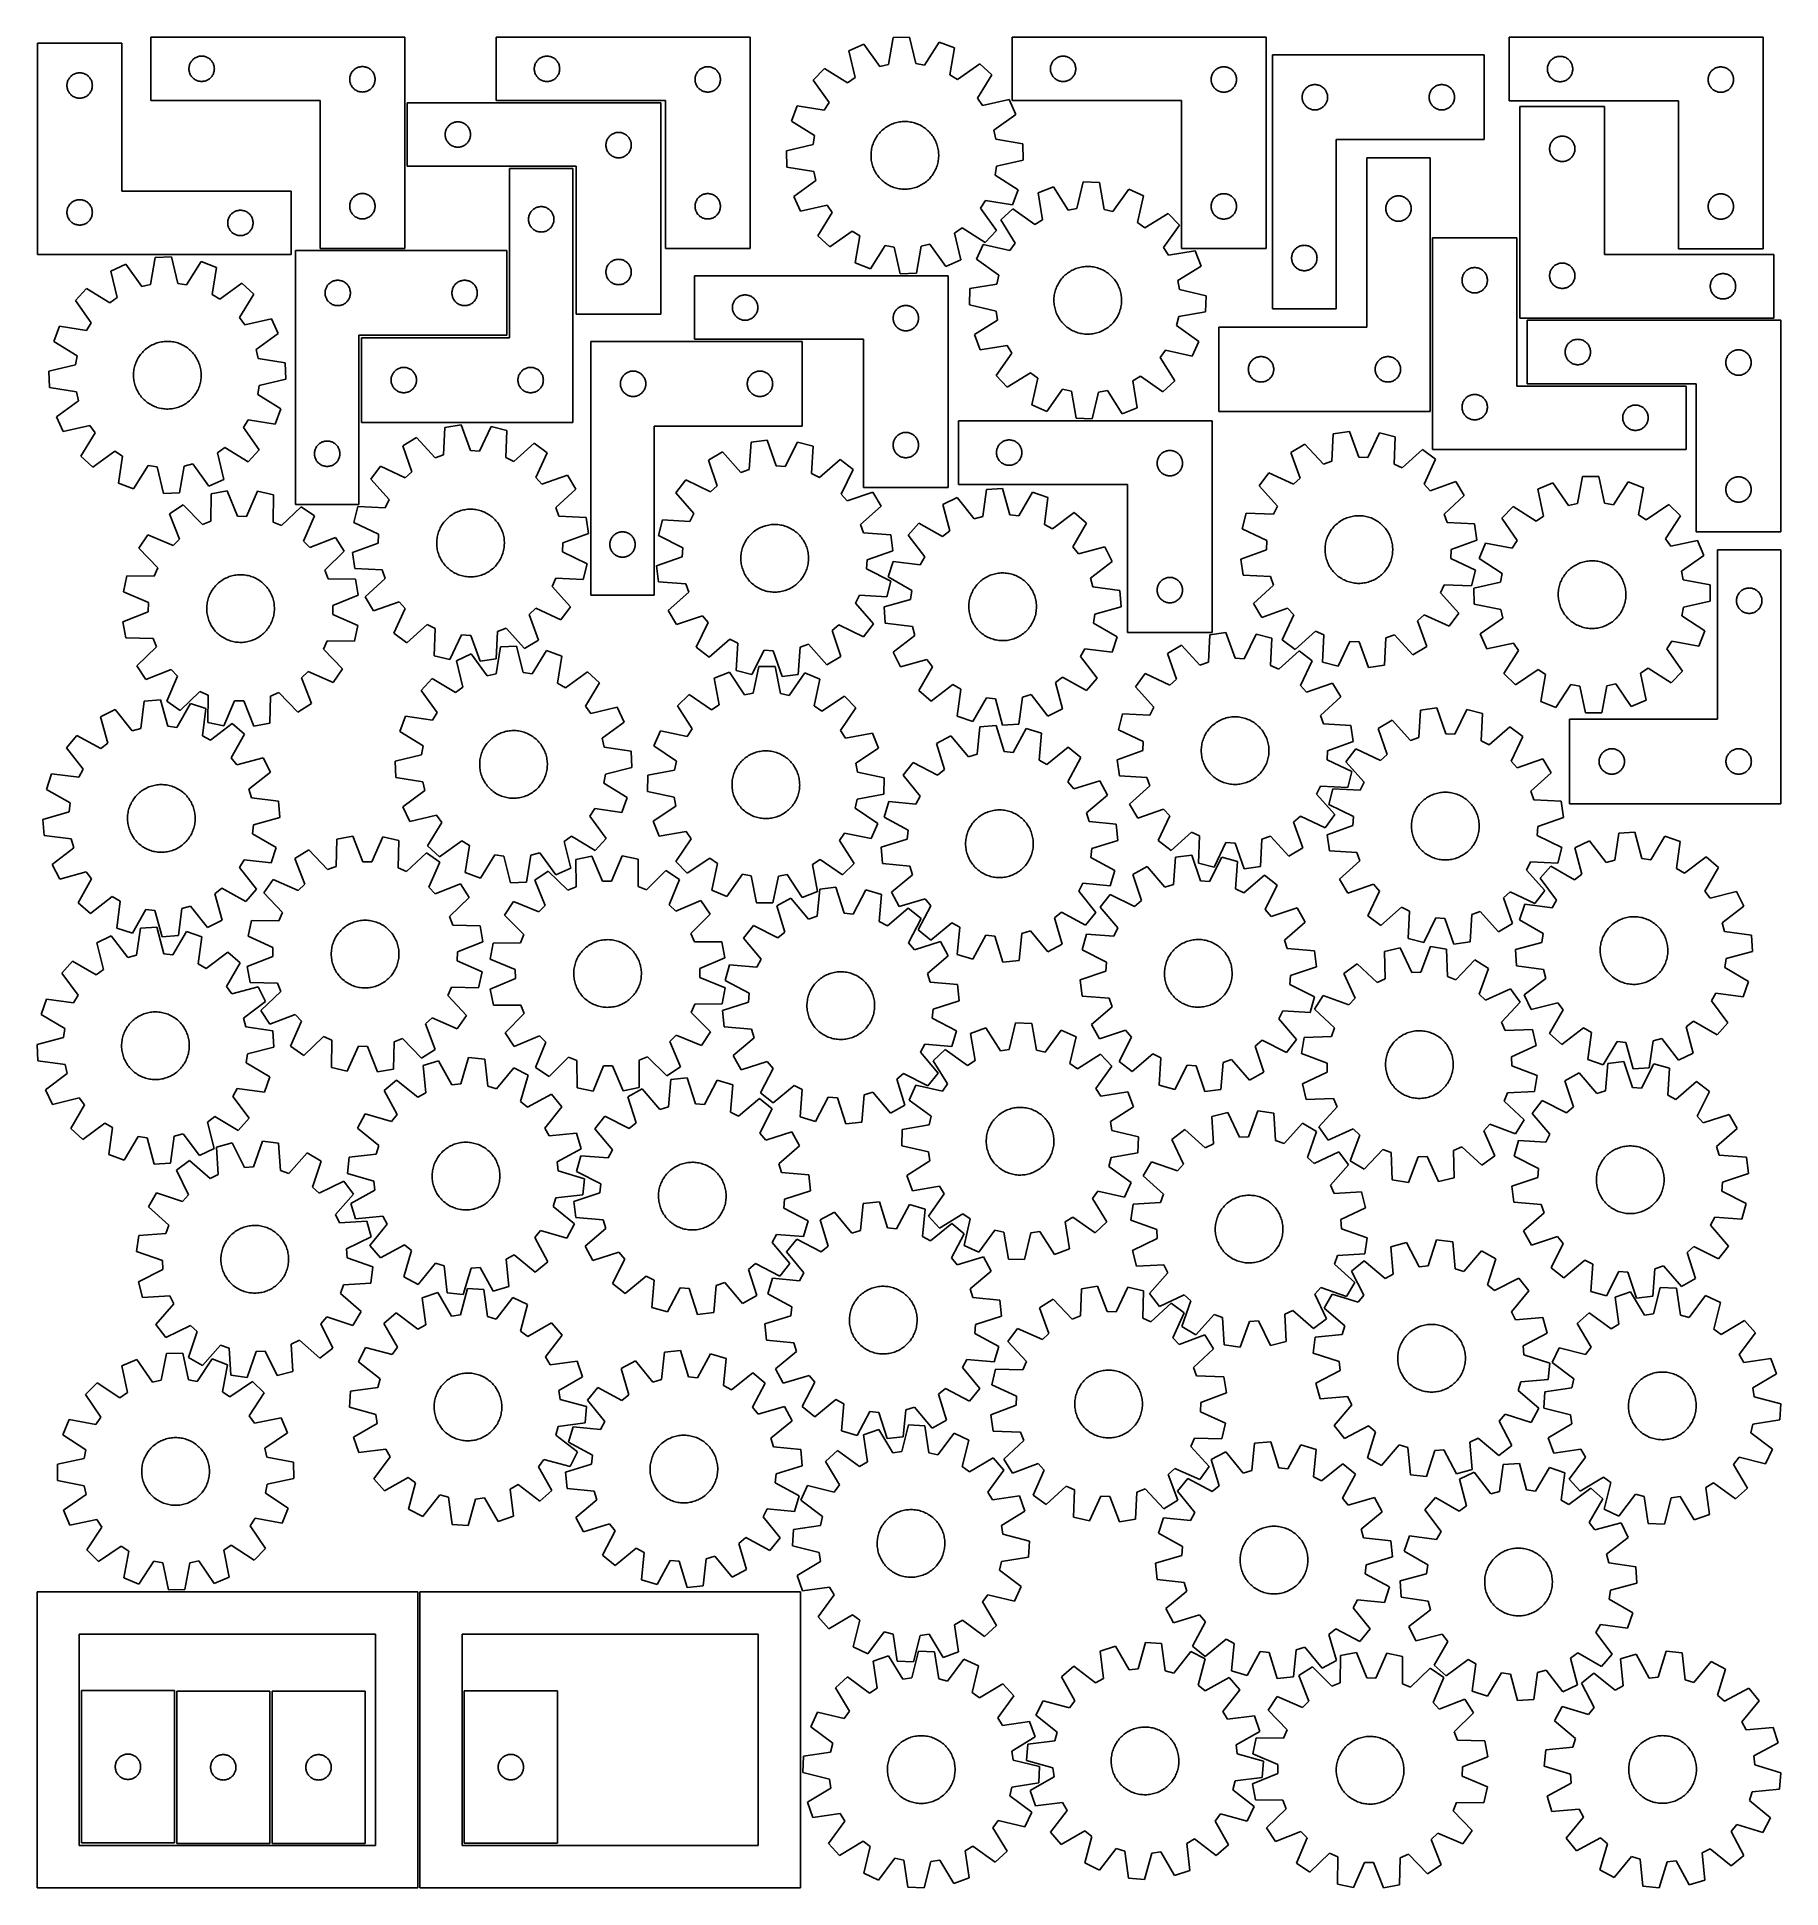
# Model space of a CAD drawing. Header units: millimetres. Extents: x 7 to 1243, y 7 to 1319.
import ezdxf

# ---------------------------------------------------------------- set-up
doc = ezdxf.new("R2010")
doc.units = ezdxf.units.MM
doc.layers.add('CUT', color=7, linetype='CONTINUOUS', true_color=0x000000)

msp = doc.modelspace()

# ---------------------------------------------------------------- linework, layer by layer
at = {"layer": 'CUT'}
for p, q in [((66.767303, 1314.877229), (6.767303, 1314.877229)), ((6.767303, 1314.877229), (6.767303, 1164.877229)), ((66.767303, 1209.877229), (66.767303, 1314.877229)), ((267.290493, 1319.234898), (87.290493, 1319.234898)), ((87.290493, 1319.234898), (87.290493, 1274.234898)), ((267.290493, 1169.234898), (267.290493, 1319.234898)), ((512.231289, 1319.181676), (332.231289, 1319.181676)), ((332.231289, 1319.181676), (332.231289, 1274.181676)), ((512.231289, 1169.181676), (512.231289, 1319.181676)), ((592.95604, 1314.099135), (582.433425, 1309.370494)), ((604.24802, 1298.353228), (592.95604, 1314.099135)), ((613.795543, 1318.890452), (610.514358, 1299.793954)), ((625.326744, 1319.232316), (613.795543, 1318.890452)), ((629.733475, 1300.363741), (625.326744, 1319.232316)), ((646.413492, 1315.683982), (636.074159, 1299.296774)), ((657.197759, 1311.587024), (646.413492, 1315.683982)), ((878.261959, 1319.135289), (698.261959, 1319.135289)), ((698.261959, 1319.135289), (698.261959, 1274.135289)), ((878.261959, 1169.135289), (878.261959, 1319.135289)), ((1230.777912, 1319.032994), (1050.777912, 1319.032994)), ((1050.777912, 1319.032994), (1050.777912, 1274.032994)), ((1230.777912, 1169.032994), (1230.777912, 1319.032994)), ((114.59716, 1299.06427), (114.768122, 1299.627853)), ((114.768122, 1299.627853), (114.975577, 1300.179049)), ((114.975577, 1300.179049), (115.218638, 1300.715496)), ((115.218638, 1300.715496), (115.496264, 1301.234898)), ((115.496264, 1301.234898), (115.807266, 1301.73503)), ((115.807266, 1301.73503), (116.150313, 1302.213751)), ((116.150313, 1302.213751), (116.523935, 1302.669011)), ((116.523935, 1302.669011), (116.926532, 1303.098859)), ((116.926532, 1303.098859), (117.35638, 1303.501456)), ((117.35638, 1303.501456), (117.81164, 1303.875078)), ((117.81164, 1303.875078), (118.290361, 1304.218125)), ((118.290361, 1304.218125), (118.790493, 1304.529127)), ((118.790493, 1304.529127), (119.309895, 1304.806753)), ((119.309895, 1304.806753), (119.846342, 1305.049814)), ((119.846342, 1305.049814), (120.397538, 1305.257269)), ((120.397538, 1305.257269), (120.961121, 1305.428231)), ((120.961121, 1305.428231), (121.53468, 1305.561966)), ((121.53468, 1305.561966), (122.115757, 1305.657902)), ((122.115757, 1305.657902), (122.701865, 1305.715628)), ((122.701865, 1305.715628), (123.290493, 1305.734898)), ((123.290493, 1305.734898), (123.879121, 1305.715628)), ((123.879121, 1305.715628), (124.465229, 1305.657902)), ((124.465229, 1305.657902), (125.046306, 1305.561966)), ((125.046306, 1305.561966), (125.619864, 1305.428231)), ((125.619864, 1305.428231), (126.183448, 1305.257269)), ((126.183448, 1305.257269), (126.734644, 1305.049814)), ((126.734644, 1305.049814), (127.271091, 1304.806753)), ((127.271091, 1304.806753), (127.790493, 1304.529127)), ((127.790493, 1304.529127), (128.290625, 1304.218125)), ((128.290625, 1304.218125), (128.769346, 1303.875078)), ((128.769346, 1303.875078), (129.224605, 1303.501456)), ((129.224605, 1303.501456), (129.654454, 1303.098859)), ((129.654454, 1303.098859), (130.057051, 1302.669011)), ((130.057051, 1302.669011), (130.430673, 1302.213751)), ((130.430673, 1302.213751), (130.773719, 1301.73503)), ((130.773719, 1301.73503), (131.084721, 1301.234898)), ((131.084721, 1301.234898), (131.362347, 1300.715496)), ((131.362347, 1300.715496), (131.605409, 1300.179049)), ((131.605409, 1300.179049), (131.812864, 1299.627853)), ((131.812864, 1299.627853), (131.983825, 1299.06427)), ((359.708918, 1299.574631), (359.916373, 1300.125826)), ((359.916373, 1300.125826), (360.159434, 1300.662274)), ((360.159434, 1300.662274), (360.43706, 1301.181676)), ((360.43706, 1301.181676), (360.748062, 1301.681808)), ((360.748062, 1301.681808), (361.091109, 1302.160528)), ((361.091109, 1302.160528), (361.46473, 1302.615788)), ((361.46473, 1302.615788), (361.867328, 1303.045637)), ((361.867328, 1303.045637), (362.297176, 1303.448234)), ((362.297176, 1303.448234), (362.752436, 1303.821856)), ((362.752436, 1303.821856), (363.231157, 1304.164902)), ((363.231157, 1304.164902), (363.731289, 1304.475904)), ((363.731289, 1304.475904), (364.25069, 1304.75353)), ((364.25069, 1304.75353), (364.787138, 1304.996591)), ((364.787138, 1304.996591), (365.338334, 1305.204047)), ((365.338334, 1305.204047), (365.901917, 1305.375008)), ((365.901917, 1305.375008), (366.475476, 1305.508743)), ((366.475476, 1305.508743), (367.056553, 1305.604679)), ((367.056553, 1305.604679), (367.642661, 1305.662406)), ((367.642661, 1305.662406), (368.231289, 1305.681676)), ((368.231289, 1305.681676), (368.819917, 1305.662406)), ((368.819917, 1305.662406), (369.406024, 1305.604679)), ((369.406024, 1305.604679), (369.987102, 1305.508743)), ((369.987102, 1305.508743), (370.56066, 1305.375008)), ((370.56066, 1305.375008), (371.124244, 1305.204047)), ((371.124244, 1305.204047), (371.67544, 1304.996591)), ((371.67544, 1304.996591), (372.211887, 1304.75353)), ((372.211887, 1304.75353), (372.731289, 1304.475904)), ((372.731289, 1304.475904), (373.231421, 1304.164902)), ((373.231421, 1304.164902), (373.710142, 1303.821856)), ((373.710142, 1303.821856), (374.165401, 1303.448234)), ((374.165401, 1303.448234), (374.59525, 1303.045637)), ((374.59525, 1303.045637), (374.997847, 1302.615788)), ((374.997847, 1302.615788), (375.371469, 1302.160528)), ((375.371469, 1302.160528), (375.714515, 1301.681808)), ((375.714515, 1301.681808), (376.025517, 1301.181676)), ((376.025517, 1301.181676), (376.303143, 1300.662274)), ((376.303143, 1300.662274), (376.546204, 1300.125826)), ((376.546204, 1300.125826), (376.75366, 1299.574631)), ((582.433425, 1309.370494), (586.709919, 1290.471976)), ((610.514358, 1299.793954), (604.24802, 1298.353228)), ((636.074159, 1299.296774), (629.733475, 1300.363741)), ((654.048356, 1292.468351), (657.197759, 1311.587024)), ((675.321485, 1300.239242), (659.498073, 1289.056127)), ((683.71701, 1292.327186), (675.321485, 1300.239242)), ((725.739588, 1299.528244), (725.947043, 1300.07944)), ((725.947043, 1300.07944), (726.190104, 1300.615887)), ((726.190104, 1300.615887), (726.46773, 1301.135289)), ((726.46773, 1301.135289), (726.778732, 1301.635421)), ((726.778732, 1301.635421), (727.121779, 1302.114142)), ((727.121779, 1302.114142), (727.495401, 1302.569401)), ((727.495401, 1302.569401), (727.897998, 1302.99925)), ((727.897998, 1302.99925), (728.327847, 1303.401847)), ((728.327847, 1303.401847), (728.783106, 1303.775469)), ((728.783106, 1303.775469), (729.261827, 1304.118515)), ((729.261827, 1304.118515), (729.761959, 1304.429517)), ((729.761959, 1304.429517), (730.281361, 1304.707143)), ((730.281361, 1304.707143), (730.817808, 1304.950205)), ((730.817808, 1304.950205), (731.369004, 1305.15766)), ((731.369004, 1305.15766), (731.932587, 1305.328621)), ((731.932587, 1305.328621), (732.506146, 1305.462356)), ((732.506146, 1305.462356), (733.087223, 1305.558293)), ((733.087223, 1305.558293), (733.673331, 1305.616019)), ((733.673331, 1305.616019), (734.261959, 1305.635289)), ((734.261959, 1305.635289), (734.850587, 1305.616019)), ((734.850587, 1305.616019), (735.436695, 1305.558293)), ((735.436695, 1305.558293), (736.017772, 1305.462356)), ((736.017772, 1305.462356), (736.59133, 1305.328621)), ((736.59133, 1305.328621), (737.154914, 1305.15766)), ((737.154914, 1305.15766), (737.70611, 1304.950205)), ((737.70611, 1304.950205), (738.242557, 1304.707143)), ((738.242557, 1304.707143), (738.761959, 1304.429517)), ((738.761959, 1304.429517), (739.262091, 1304.118515)), ((739.262091, 1304.118515), (739.740812, 1303.775469)), ((739.740812, 1303.775469), (740.196071, 1303.401847)), ((740.196071, 1303.401847), (740.62592, 1302.99925)), ((740.62592, 1302.99925), (741.028517, 1302.569401)), ((741.028517, 1302.569401), (741.402139, 1302.114142)), ((741.402139, 1302.114142), (741.745185, 1301.635421)), ((741.745185, 1301.635421), (742.056188, 1301.135289)), ((742.056188, 1301.135289), (742.333814, 1300.615887)), ((742.333814, 1300.615887), (742.576875, 1300.07944)), ((742.576875, 1300.07944), (742.78433, 1299.528244)), ((882.881951, 1306.508084), (882.881951, 1126.508084)), ((1032.881951, 1306.508084), (882.881951, 1306.508084)), ((1032.881951, 1246.508084), (1032.881951, 1306.508084)), ((1078.255541, 1299.425949), (1078.462996, 1299.977145)), ((1078.462996, 1299.977145), (1078.706057, 1300.513592)), ((1078.706057, 1300.513592), (1078.983683, 1301.032994)), ((1078.983683, 1301.032994), (1079.294685, 1301.533126)), ((1079.294685, 1301.533126), (1079.637732, 1302.011847)), ((1079.637732, 1302.011847), (1080.011354, 1302.467106)), ((1080.011354, 1302.467106), (1080.413951, 1302.896955)), ((1080.413951, 1302.896955), (1080.8438, 1303.299552)), ((1080.8438, 1303.299552), (1081.299059, 1303.673174)), ((1081.299059, 1303.673174), (1081.77778, 1304.01622)), ((1081.77778, 1304.01622), (1082.277912, 1304.327223)), ((1082.277912, 1304.327223), (1082.797314, 1304.604849)), ((1082.797314, 1304.604849), (1083.333761, 1304.84791)), ((1083.333761, 1304.84791), (1083.884957, 1305.055365)), ((1083.884957, 1305.055365), (1084.448541, 1305.226326)), ((1084.448541, 1305.226326), (1085.022099, 1305.360061)), ((1085.022099, 1305.360061), (1085.603176, 1305.455998)), ((1085.603176, 1305.455998), (1086.189284, 1305.513724)), ((1086.189284, 1305.513724), (1086.777912, 1305.532994)), ((1086.777912, 1305.532994), (1087.36654, 1305.513724)), ((1087.36654, 1305.513724), (1087.952648, 1305.455998)), ((1087.952648, 1305.455998), (1088.533725, 1305.360061)), ((1088.533725, 1305.360061), (1089.107283, 1305.226326)), ((1089.107283, 1305.226326), (1089.670867, 1305.055365)), ((1089.670867, 1305.055365), (1090.222063, 1304.84791)), ((1090.222063, 1304.84791), (1090.75851, 1304.604849)), ((1090.75851, 1304.604849), (1091.277912, 1304.327223)), ((1091.277912, 1304.327223), (1091.778044, 1304.01622)), ((1091.778044, 1304.01622), (1092.256765, 1303.673174)), ((1092.256765, 1303.673174), (1092.712024, 1303.299552)), ((1092.712024, 1303.299552), (1093.141873, 1302.896955)), ((1093.141873, 1302.896955), (1093.54447, 1302.467106)), ((1093.54447, 1302.467106), (1093.918092, 1302.011847)), ((1093.918092, 1302.011847), (1094.261138, 1301.533126)), ((1094.261138, 1301.533126), (1094.572141, 1301.032994)), ((1094.572141, 1301.032994), (1094.849767, 1300.513592)), ((1094.849767, 1300.513592), (1095.092828, 1299.977145)), ((1095.092828, 1299.977145), (1095.300283, 1299.425949)), ((27.844299, 1286.051964), (27.940235, 1286.633042)), ((27.940235, 1286.633042), (28.07397, 1287.2066)), ((28.07397, 1287.2066), (28.244931, 1287.770184)), ((28.244931, 1287.770184), (28.452387, 1288.32138)), ((28.452387, 1288.32138), (28.695448, 1288.857827)), ((28.695448, 1288.857827), (28.973074, 1289.377229)), ((28.973074, 1289.377229), (29.284076, 1289.877361)), ((29.284076, 1289.877361), (29.627122, 1290.356081)), ((29.627122, 1290.356081), (30.000744, 1290.811341)), ((30.000744, 1290.811341), (30.403341, 1291.24119)), ((30.403341, 1291.24119), (30.83319, 1291.643787)), ((30.83319, 1291.643787), (31.28845, 1292.017409)), ((31.28845, 1292.017409), (31.76717, 1292.360455)), ((31.76717, 1292.360455), (32.267303, 1292.671457)), ((32.267303, 1292.671457), (32.786704, 1292.949083)), ((32.786704, 1292.949083), (33.323152, 1293.192144)), ((33.323152, 1293.192144), (33.874347, 1293.3996)), ((33.874347, 1293.3996), (34.437931, 1293.570561)), ((34.437931, 1293.570561), (35.01149, 1293.704296)), ((35.01149, 1293.704296), (35.592567, 1293.800232)), ((35.592567, 1293.800232), (36.178674, 1293.857959)), ((36.178674, 1293.857959), (36.767303, 1293.877229)), ((36.767303, 1293.877229), (37.355931, 1293.857959)), ((37.355931, 1293.857959), (37.942038, 1293.800232)), ((37.942038, 1293.800232), (38.523115, 1293.704296)), ((38.523115, 1293.704296), (39.096674, 1293.570561)), ((39.096674, 1293.570561), (39.660258, 1293.3996)), ((39.660258, 1293.3996), (40.211453, 1293.192144)), ((40.211453, 1293.192144), (40.747901, 1292.949083)), ((40.747901, 1292.949083), (41.267303, 1292.671457)), ((41.267303, 1292.671457), (41.767435, 1292.360455)), ((41.767435, 1292.360455), (42.246155, 1292.017409)), ((42.246155, 1292.017409), (42.701415, 1291.643787)), ((42.701415, 1291.643787), (43.131264, 1291.24119)), ((43.131264, 1291.24119), (43.533861, 1290.811341)), ((43.533861, 1290.811341), (43.907483, 1290.356081)), ((43.907483, 1290.356081), (44.250529, 1289.877361)), ((44.250529, 1289.877361), (44.561531, 1289.377229)), ((44.561531, 1289.377229), (44.839157, 1288.857827)), ((44.839157, 1288.857827), (45.082218, 1288.32138)), ((45.082218, 1288.32138), (45.289674, 1287.770184)), ((45.289674, 1287.770184), (45.460635, 1287.2066)), ((45.460635, 1287.2066), (45.59437, 1286.633042)), ((45.59437, 1286.633042), (45.690306, 1286.051964)), ((114.290493, 1296.734898), (114.309762, 1297.323526)), ((114.309762, 1296.14627), (114.290493, 1296.734898)), ((114.309762, 1297.323526), (114.367489, 1297.909634)), ((114.367489, 1295.560162), (114.309762, 1296.14627)), ((114.367489, 1297.909634), (114.463425, 1298.490711)), ((114.463425, 1294.979085), (114.367489, 1295.560162)), ((114.463425, 1298.490711), (114.59716, 1299.06427)), ((114.59716, 1294.405527), (114.463425, 1294.979085)), ((114.768122, 1293.841943), (114.59716, 1294.405527)), ((114.975577, 1293.290747), (114.768122, 1293.841943)), ((115.218638, 1292.7543), (114.975577, 1293.290747)), ((115.496264, 1292.234898), (115.218638, 1292.7543)), ((115.807266, 1291.734766), (115.496264, 1292.234898)), ((116.150313, 1291.256045), (115.807266, 1291.734766)), ((116.523935, 1290.800786), (116.150313, 1291.256045)), ((116.926532, 1290.370937), (116.523935, 1290.800786)), ((117.35638, 1289.96834), (116.926532, 1290.370937)), ((117.81164, 1289.594718), (117.35638, 1289.96834)), ((118.290361, 1289.251672), (117.81164, 1289.594718)), ((118.790493, 1288.94067), (118.290361, 1289.251672)), ((119.309895, 1288.663044), (118.790493, 1288.94067)), ((119.846342, 1288.419982), (119.309895, 1288.663044)), ((120.397538, 1288.212527), (119.846342, 1288.419982)), ((120.961121, 1288.041566), (120.397538, 1288.212527)), ((121.53468, 1287.907831), (120.961121, 1288.041566)), ((122.115757, 1287.811894), (121.53468, 1287.907831)), ((122.701865, 1287.754168), (122.115757, 1287.811894)), ((123.290493, 1287.734898), (122.701865, 1287.754168)), ((123.879121, 1287.754168), (123.290493, 1287.734898)), ((124.465229, 1287.811894), (123.879121, 1287.754168)), ((125.046306, 1287.907831), (124.465229, 1287.811894)), ((125.619864, 1288.041566), (125.046306, 1287.907831)), ((126.183448, 1288.212527), (125.619864, 1288.041566)), ((126.734644, 1288.419982), (126.183448, 1288.212527)), ((127.271091, 1288.663044), (126.734644, 1288.419982)), ((127.790493, 1288.94067), (127.271091, 1288.663044)), ((128.290625, 1289.251672), (127.790493, 1288.94067)), ((128.769346, 1289.594718), (128.290625, 1289.251672)), ((129.224605, 1289.96834), (128.769346, 1289.594718)), ((129.654454, 1290.370937), (129.224605, 1289.96834)), ((130.057051, 1290.800786), (129.654454, 1290.370937)), ((130.430673, 1291.256045), (130.057051, 1290.800786)), ((130.773719, 1291.734766), (130.430673, 1291.256045)), ((131.084721, 1292.234898), (130.773719, 1291.734766)), ((131.362347, 1292.7543), (131.084721, 1292.234898)), ((131.605409, 1293.290747), (131.362347, 1292.7543)), ((131.812864, 1293.841943), (131.605409, 1293.290747)), ((131.983825, 1294.405527), (131.812864, 1293.841943)), ((131.983825, 1299.06427), (132.11756, 1298.490711)), ((132.11756, 1294.979085), (131.983825, 1294.405527)), ((132.11756, 1298.490711), (132.213497, 1297.909634)), ((132.213497, 1295.560162), (132.11756, 1294.979085)), ((132.213497, 1297.909634), (132.271223, 1297.323526)), ((132.271223, 1296.14627), (132.213497, 1295.560162)), ((132.271223, 1297.323526), (132.290493, 1296.734898)), ((132.290493, 1296.734898), (132.271223, 1296.14627)), ((228.290493, 1289.234898), (228.309762, 1289.823526)), ((228.309762, 1288.64627), (228.290493, 1289.234898)), ((228.309762, 1289.823526), (228.367489, 1290.409634)), ((228.367489, 1288.060162), (228.309762, 1288.64627)), ((228.367489, 1290.409634), (228.463425, 1290.990711)), ((228.463425, 1287.479085), (228.367489, 1288.060162)), ((228.463425, 1290.990711), (228.59716, 1291.56427)), ((228.59716, 1286.905527), (228.463425, 1287.479085)), ((228.59716, 1291.56427), (228.768122, 1292.127853)), ((228.768122, 1286.341943), (228.59716, 1286.905527)), ((228.768122, 1292.127853), (228.975577, 1292.679049)), ((228.975577, 1292.679049), (229.218638, 1293.215496)), ((229.218638, 1293.215496), (229.496264, 1293.734898)), ((229.496264, 1293.734898), (229.807266, 1294.23503)), ((229.807266, 1294.23503), (230.150313, 1294.713751)), ((230.150313, 1294.713751), (230.523935, 1295.169011)), ((230.523935, 1295.169011), (230.926532, 1295.598859)), ((230.926532, 1295.598859), (231.35638, 1296.001456)), ((231.35638, 1296.001456), (231.81164, 1296.375078)), ((231.81164, 1296.375078), (232.290361, 1296.718125)), ((232.290361, 1296.718125), (232.790493, 1297.029127)), ((232.790493, 1297.029127), (233.309895, 1297.306753)), ((233.309895, 1297.306753), (233.846342, 1297.549814)), ((233.846342, 1297.549814), (234.397538, 1297.757269)), ((234.397538, 1297.757269), (234.961121, 1297.928231)), ((234.961121, 1297.928231), (235.53468, 1298.061966)), ((235.53468, 1298.061966), (236.115757, 1298.157902)), ((236.115757, 1298.157902), (236.701865, 1298.215628)), ((236.701865, 1298.215628), (237.290493, 1298.234898)), ((237.290493, 1298.234898), (237.879121, 1298.215628)), ((237.879121, 1298.215628), (238.465229, 1298.157902)), ((238.465229, 1298.157902), (239.046306, 1298.061966)), ((239.046306, 1298.061966), (239.619864, 1297.928231)), ((239.619864, 1297.928231), (240.183448, 1297.757269)), ((240.183448, 1297.757269), (240.734644, 1297.549814)), ((240.734644, 1297.549814), (241.271091, 1297.306753)), ((241.271091, 1297.306753), (241.790493, 1297.029127)), ((241.790493, 1297.029127), (242.290625, 1296.718125)), ((242.290625, 1296.718125), (242.769346, 1296.375078)), ((242.769346, 1296.375078), (243.224605, 1296.001456)), ((243.224605, 1296.001456), (243.654454, 1295.598859)), ((243.654454, 1295.598859), (244.057051, 1295.169011)), ((244.057051, 1295.169011), (244.430673, 1294.713751)), ((244.430673, 1294.713751), (244.773719, 1294.23503)), ((244.773719, 1294.23503), (245.084721, 1293.734898)), ((245.084721, 1293.734898), (245.362347, 1293.215496)), ((245.362347, 1293.215496), (245.605409, 1292.679049)), ((245.605409, 1292.679049), (245.812864, 1292.127853)), ((245.812864, 1292.127853), (245.983825, 1291.56427)), ((245.983825, 1286.905527), (245.812864, 1286.341943)), ((245.983825, 1291.56427), (246.11756, 1290.990711)), ((246.11756, 1287.479085), (245.983825, 1286.905527)), ((246.11756, 1290.990711), (246.213497, 1290.409634)), ((246.213497, 1288.060162), (246.11756, 1287.479085)), ((246.213497, 1290.409634), (246.271223, 1289.823526)), ((246.271223, 1288.64627), (246.213497, 1288.060162)), ((246.271223, 1289.823526), (246.290493, 1289.234898)), ((246.290493, 1289.234898), (246.271223, 1288.64627)), ((359.231289, 1296.681676), (359.250558, 1297.270304)), ((359.250558, 1296.093047), (359.231289, 1296.681676)), ((359.250558, 1297.270304), (359.308285, 1297.856411)), ((359.308285, 1295.50694), (359.250558, 1296.093047)), ((359.308285, 1297.856411), (359.404221, 1298.437488)), ((359.404221, 1294.925863), (359.308285, 1295.50694)), ((359.404221, 1298.437488), (359.537956, 1299.011047)), ((359.537956, 1294.352304), (359.404221, 1294.925863)), ((359.537956, 1299.011047), (359.708918, 1299.574631)), ((359.708918, 1293.78872), (359.537956, 1294.352304)), ((359.916373, 1293.237525), (359.708918, 1293.78872)), ((360.159434, 1292.701077), (359.916373, 1293.237525)), ((360.43706, 1292.181676), (360.159434, 1292.701077)), ((360.748062, 1291.681543), (360.43706, 1292.181676)), ((361.091109, 1291.202823), (360.748062, 1291.681543)), ((361.46473, 1290.747563), (361.091109, 1291.202823)), ((361.867328, 1290.317714), (361.46473, 1290.747563)), ((362.297176, 1289.915117), (361.867328, 1290.317714)), ((362.752436, 1289.541495), (362.297176, 1289.915117)), ((363.231157, 1289.198449), (362.752436, 1289.541495)), ((363.731289, 1288.887447), (363.231157, 1289.198449)), ((364.25069, 1288.609821), (363.731289, 1288.887447)), ((364.787138, 1288.36676), (364.25069, 1288.609821)), ((365.338334, 1288.159304), (364.787138, 1288.36676)), ((365.901917, 1287.988343), (365.338334, 1288.159304)), ((366.475476, 1287.854608), (365.901917, 1287.988343)), ((367.056553, 1287.758672), (366.475476, 1287.854608)), ((367.642661, 1287.700945), (367.056553, 1287.758672)), ((368.231289, 1287.681676), (367.642661, 1287.700945)), ((368.819917, 1287.700945), (368.231289, 1287.681676)), ((369.406024, 1287.758672), (368.819917, 1287.700945)), ((369.987102, 1287.854608), (369.406024, 1287.758672)), ((370.56066, 1287.988343), (369.987102, 1287.854608)), ((371.124244, 1288.159304), (370.56066, 1287.988343)), ((371.67544, 1288.36676), (371.124244, 1288.159304)), ((372.211887, 1288.609821), (371.67544, 1288.36676)), ((372.731289, 1288.887447), (372.211887, 1288.609821)), ((373.231421, 1289.198449), (372.731289, 1288.887447)), ((373.710142, 1289.541495), (373.231421, 1289.198449)), ((374.165401, 1289.915117), (373.710142, 1289.541495)), ((374.59525, 1290.317714), (374.165401, 1289.915117)), ((374.997847, 1290.747563), (374.59525, 1290.317714)), ((375.371469, 1291.202823), (374.997847, 1290.747563)), ((375.714515, 1291.681543), (375.371469, 1291.202823)), ((376.025517, 1292.181676), (375.714515, 1291.681543)), ((376.303143, 1292.701077), (376.025517, 1292.181676)), ((376.546204, 1293.237525), (376.303143, 1292.701077)), ((376.75366, 1293.78872), (376.546204, 1293.237525)), ((376.75366, 1299.574631), (376.924621, 1299.011047)), ((376.924621, 1294.352304), (376.75366, 1293.78872)), ((376.924621, 1299.011047), (377.058356, 1298.437488)), ((377.058356, 1294.925863), (376.924621, 1294.352304)), ((377.058356, 1298.437488), (377.154292, 1297.856411)), ((377.154292, 1295.50694), (377.058356, 1294.925863)), ((377.154292, 1297.856411), (377.212019, 1297.270304)), ((377.212019, 1296.093047), (377.154292, 1295.50694)), ((377.212019, 1297.270304), (377.231289, 1296.681676)), ((377.231289, 1296.681676), (377.212019, 1296.093047)), ((473.231289, 1289.181676), (473.250558, 1289.770304)), ((473.250558, 1288.593047), (473.231289, 1289.181676)), ((473.250558, 1289.770304), (473.308285, 1290.356411)), ((473.308285, 1288.00694), (473.250558, 1288.593047)), ((473.308285, 1290.356411), (473.404221, 1290.937488)), ((473.404221, 1287.425863), (473.308285, 1288.00694)), ((473.404221, 1290.937488), (473.537956, 1291.511047)), ((473.537956, 1286.852304), (473.404221, 1287.425863)), ((473.537956, 1291.511047), (473.708918, 1292.074631)), ((473.708918, 1286.28872), (473.537956, 1286.852304)), ((473.708918, 1292.074631), (473.916373, 1292.625826)), ((473.916373, 1292.625826), (474.159434, 1293.162274)), ((474.159434, 1293.162274), (474.43706, 1293.681676)), ((474.43706, 1293.681676), (474.748062, 1294.181808)), ((474.748062, 1294.181808), (475.091109, 1294.660528)), ((475.091109, 1294.660528), (475.46473, 1295.115788)), ((475.46473, 1295.115788), (475.867328, 1295.545637)), ((475.867328, 1295.545637), (476.297176, 1295.948234)), ((476.297176, 1295.948234), (476.752436, 1296.321856)), ((476.752436, 1296.321856), (477.231157, 1296.664902)), ((477.231157, 1296.664902), (477.731289, 1296.975904)), ((477.731289, 1296.975904), (478.25069, 1297.25353)), ((478.25069, 1297.25353), (478.787138, 1297.496591)), ((478.787138, 1297.496591), (479.338334, 1297.704047)), ((479.338334, 1297.704047), (479.901917, 1297.875008)), ((479.901917, 1297.875008), (480.475476, 1298.008743)), ((480.475476, 1298.008743), (481.056553, 1298.104679)), ((481.056553, 1298.104679), (481.642661, 1298.162406)), ((481.642661, 1298.162406), (482.231289, 1298.181676)), ((482.231289, 1298.181676), (482.819917, 1298.162406)), ((482.819917, 1298.162406), (483.406024, 1298.104679)), ((483.406024, 1298.104679), (483.987102, 1298.008743)), ((483.987102, 1298.008743), (484.56066, 1297.875008)), ((484.56066, 1297.875008), (485.124244, 1297.704047)), ((485.124244, 1297.704047), (485.67544, 1297.496591)), ((485.67544, 1297.496591), (486.211887, 1297.25353)), ((486.211887, 1297.25353), (486.731289, 1296.975904)), ((486.731289, 1296.975904), (487.231421, 1296.664902)), ((487.231421, 1296.664902), (487.710142, 1296.321856)), ((487.710142, 1296.321856), (488.165401, 1295.948234)), ((488.165401, 1295.948234), (488.59525, 1295.545637)), ((488.59525, 1295.545637), (488.997847, 1295.115788)), ((488.997847, 1295.115788), (489.371469, 1294.660528)), ((489.371469, 1294.660528), (489.714515, 1294.181808)), ((489.714515, 1294.181808), (490.025517, 1293.681676)), ((490.025517, 1293.681676), (490.303143, 1293.162274)), ((490.303143, 1293.162274), (490.546204, 1292.625826)), ((490.546204, 1292.625826), (490.75366, 1292.074631)), ((490.75366, 1292.074631), (490.924621, 1291.511047)), ((490.924621, 1286.852304), (490.75366, 1286.28872)), ((490.924621, 1291.511047), (491.058356, 1290.937488)), ((491.058356, 1287.425863), (490.924621, 1286.852304)), ((491.058356, 1290.937488), (491.154292, 1290.356411)), ((491.154292, 1288.00694), (491.058356, 1287.425863)), ((491.154292, 1290.356411), (491.212019, 1289.770304)), ((491.212019, 1288.593047), (491.154292, 1288.00694)), ((491.212019, 1289.770304), (491.231289, 1289.181676)), ((491.231289, 1289.181676), (491.212019, 1288.593047)), ((565.013792, 1296.968963), (557.101736, 1288.573438)), ((557.101736, 1288.573438), (568.284851, 1272.750026)), ((581.471919, 1286.742895), (565.013792, 1296.968963)), ((586.709919, 1290.471976), (581.471919, 1286.742895)), ((659.498073, 1289.056127), (654.048356, 1292.468351)), ((673.490942, 1275.869059), (683.71701, 1292.327186)), ((725.261959, 1296.635289), (725.281229, 1297.223917)), ((725.281229, 1296.046661), (725.261959, 1296.635289)), ((725.281229, 1297.223917), (725.338955, 1297.810025)), ((725.338955, 1295.460553), (725.281229, 1296.046661)), ((725.338955, 1297.810025), (725.434891, 1298.391102)), ((725.434891, 1294.879476), (725.338955, 1295.460553)), ((725.434891, 1298.391102), (725.568626, 1298.96466)), ((725.568626, 1294.305917), (725.434891, 1294.879476)), ((725.568626, 1298.96466), (725.739588, 1299.528244)), ((725.739588, 1293.742334), (725.568626, 1294.305917)), ((725.947043, 1293.191138), (725.739588, 1293.742334)), ((726.190104, 1292.654691), (725.947043, 1293.191138)), ((726.46773, 1292.135289), (726.190104, 1292.654691)), ((726.778732, 1291.635157), (726.46773, 1292.135289)), ((727.121779, 1291.156436), (726.778732, 1291.635157)), ((727.495401, 1290.701176), (727.121779, 1291.156436)), ((727.897998, 1290.271328), (727.495401, 1290.701176)), ((728.327847, 1289.868731), (727.897998, 1290.271328)), ((728.783106, 1289.495109), (728.327847, 1289.868731)), ((729.261827, 1289.152062), (728.783106, 1289.495109)), ((729.761959, 1288.84106), (729.261827, 1289.152062)), ((730.281361, 1288.563434), (729.761959, 1288.84106)), ((730.817808, 1288.320373), (730.281361, 1288.563434)), ((731.369004, 1288.112918), (730.817808, 1288.320373)), ((731.932587, 1287.941956), (731.369004, 1288.112918)), ((732.506146, 1287.808221), (731.932587, 1287.941956)), ((733.087223, 1287.712285), (732.506146, 1287.808221)), ((733.673331, 1287.654559), (733.087223, 1287.712285)), ((734.261959, 1287.635289), (733.673331, 1287.654559)), ((734.850587, 1287.654559), (734.261959, 1287.635289)), ((735.436695, 1287.712285), (734.850587, 1287.654559)), ((736.017772, 1287.808221), (735.436695, 1287.712285)), ((736.59133, 1287.941956), (736.017772, 1287.808221)), ((737.154914, 1288.112918), (736.59133, 1287.941956)), ((737.70611, 1288.320373), (737.154914, 1288.112918)), ((738.242557, 1288.563434), (737.70611, 1288.320373)), ((738.761959, 1288.84106), (738.242557, 1288.563434)), ((739.262091, 1289.152062), (738.761959, 1288.84106)), ((739.740812, 1289.495109), (739.262091, 1289.152062)), ((740.196071, 1289.868731), (739.740812, 1289.495109)), ((740.62592, 1290.271328), (740.196071, 1289.868731)), ((741.028517, 1290.701176), (740.62592, 1290.271328)), ((741.402139, 1291.156436), (741.028517, 1290.701176)), ((741.745185, 1291.635157), (741.402139, 1291.156436)), ((742.056188, 1292.135289), (741.745185, 1291.635157)), ((742.333814, 1292.654691), (742.056188, 1292.135289)), ((742.576875, 1293.191138), (742.333814, 1292.654691)), ((742.78433, 1293.742334), (742.576875, 1293.191138)), ((742.78433, 1299.528244), (742.955291, 1298.96466)), ((742.955291, 1294.305917), (742.78433, 1293.742334)), ((742.955291, 1298.96466), (743.089026, 1298.391102)), ((743.089026, 1294.879476), (742.955291, 1294.305917)), ((743.089026, 1298.391102), (743.184963, 1297.810025)), ((743.184963, 1295.460553), (743.089026, 1294.879476)), ((743.184963, 1297.810025), (743.242689, 1297.223917)), ((743.242689, 1296.046661), (743.184963, 1295.460553)), ((743.242689, 1297.223917), (743.261959, 1296.635289)), ((743.261959, 1296.635289), (743.242689, 1296.046661)), ((839.261959, 1289.135289), (839.281229, 1289.723917)), ((839.281229, 1288.546661), (839.261959, 1289.135289)), ((839.281229, 1289.723917), (839.338955, 1290.310025)), ((839.338955, 1287.960553), (839.281229, 1288.546661)), ((839.338955, 1290.310025), (839.434891, 1290.891102)), ((839.434891, 1287.379476), (839.338955, 1287.960553)), ((839.434891, 1290.891102), (839.568626, 1291.46466)), ((839.568626, 1286.805917), (839.434891, 1287.379476)), ((839.568626, 1291.46466), (839.739588, 1292.028244)), ((839.739588, 1286.242334), (839.568626, 1286.805917)), ((839.739588, 1292.028244), (839.947043, 1292.57944)), ((839.947043, 1292.57944), (840.190104, 1293.115887)), ((840.190104, 1293.115887), (840.46773, 1293.635289)), ((840.46773, 1293.635289), (840.778732, 1294.135421)), ((840.778732, 1294.135421), (841.121779, 1294.614142)), ((841.121779, 1294.614142), (841.495401, 1295.069401)), ((841.495401, 1295.069401), (841.897998, 1295.49925)), ((841.897998, 1295.49925), (842.327847, 1295.901847)), ((842.327847, 1295.901847), (842.783106, 1296.275469)), ((842.783106, 1296.275469), (843.261827, 1296.618515)), ((843.261827, 1296.618515), (843.761959, 1296.929517)), ((843.761959, 1296.929517), (844.281361, 1297.207143)), ((844.281361, 1297.207143), (844.817808, 1297.450205)), ((844.817808, 1297.450205), (845.369004, 1297.65766)), ((845.369004, 1297.65766), (845.932587, 1297.828621)), ((845.932587, 1297.828621), (846.506146, 1297.962356)), ((846.506146, 1297.962356), (847.087223, 1298.058293)), ((847.087223, 1298.058293), (847.673331, 1298.116019)), ((847.673331, 1298.116019), (848.261959, 1298.135289)), ((848.261959, 1298.135289), (848.850587, 1298.116019)), ((848.850587, 1298.116019), (849.436695, 1298.058293)), ((849.436695, 1298.058293), (850.017772, 1297.962356)), ((850.017772, 1297.962356), (850.59133, 1297.828621)), ((850.59133, 1297.828621), (851.154914, 1297.65766)), ((851.154914, 1297.65766), (851.70611, 1297.450205)), ((851.70611, 1297.450205), (852.242557, 1297.207143)), ((852.242557, 1297.207143), (852.761959, 1296.929517)), ((852.761959, 1296.929517), (853.262091, 1296.618515)), ((853.262091, 1296.618515), (853.740812, 1296.275469)), ((853.740812, 1296.275469), (854.196071, 1295.901847)), ((854.196071, 1295.901847), (854.62592, 1295.49925)), ((854.62592, 1295.49925), (855.028517, 1295.069401)), ((855.028517, 1295.069401), (855.402139, 1294.614142)), ((855.402139, 1294.614142), (855.745185, 1294.135421)), ((855.745185, 1294.135421), (856.056188, 1293.635289)), ((856.056188, 1293.635289), (856.333814, 1293.115887)), ((856.333814, 1293.115887), (856.576875, 1292.57944)), ((856.576875, 1292.57944), (856.78433, 1292.028244)), ((856.78433, 1292.028244), (856.955291, 1291.46466)), ((856.955291, 1286.805917), (856.78433, 1286.242334)), ((856.955291, 1291.46466), (857.089026, 1290.891102)), ((857.089026, 1287.379476), (856.955291, 1286.805917)), ((857.089026, 1290.891102), (857.184963, 1290.310025)), ((857.184963, 1287.960553), (857.089026, 1287.379476)), ((857.184963, 1290.310025), (857.242689, 1289.723917)), ((857.242689, 1288.546661), (857.184963, 1287.960553)), ((857.242689, 1289.723917), (857.261959, 1289.135289)), ((857.261959, 1289.135289), (857.242689, 1288.546661)), ((1077.777912, 1296.532994), (1077.797182, 1297.121622)), ((1077.797182, 1295.944366), (1077.777912, 1296.532994)), ((1077.797182, 1297.121622), (1077.854908, 1297.70773)), ((1077.854908, 1295.358258), (1077.797182, 1295.944366)), ((1077.854908, 1297.70773), (1077.950844, 1298.288807)), ((1077.950844, 1294.777181), (1077.854908, 1295.358258)), ((1077.950844, 1298.288807), (1078.084579, 1298.862365)), ((1078.084579, 1294.203622), (1077.950844, 1294.777181)), ((1078.084579, 1298.862365), (1078.255541, 1299.425949)), ((1078.255541, 1293.640039), (1078.084579, 1294.203622)), ((1078.462996, 1293.088843), (1078.255541, 1293.640039)), ((1078.706057, 1292.552396), (1078.462996, 1293.088843)), ((1078.983683, 1292.032994), (1078.706057, 1292.552396)), ((1079.294685, 1291.532862), (1078.983683, 1292.032994)), ((1079.637732, 1291.054141), (1079.294685, 1291.532862)), ((1080.011354, 1290.598882), (1079.637732, 1291.054141)), ((1080.413951, 1290.169033), (1080.011354, 1290.598882)), ((1080.8438, 1289.766436), (1080.413951, 1290.169033)), ((1081.299059, 1289.392814), (1080.8438, 1289.766436)), ((1081.77778, 1289.049767), (1081.299059, 1289.392814)), ((1082.277912, 1288.738765), (1081.77778, 1289.049767)), ((1082.797314, 1288.461139), (1082.277912, 1288.738765)), ((1083.333761, 1288.218078), (1082.797314, 1288.461139)), ((1083.884957, 1288.010623), (1083.333761, 1288.218078)), ((1084.448541, 1287.839661), (1083.884957, 1288.010623)), ((1085.022099, 1287.705926), (1084.448541, 1287.839661)), ((1085.603176, 1287.60999), (1085.022099, 1287.705926)), ((1086.189284, 1287.552264), (1085.603176, 1287.60999)), ((1086.777912, 1287.532994), (1086.189284, 1287.552264)), ((1087.36654, 1287.552264), (1086.777912, 1287.532994)), ((1087.952648, 1287.60999), (1087.36654, 1287.552264)), ((1088.533725, 1287.705926), (1087.952648, 1287.60999)), ((1089.107283, 1287.839661), (1088.533725, 1287.705926)), ((1089.670867, 1288.010623), (1089.107283, 1287.839661)), ((1090.222063, 1288.218078), (1089.670867, 1288.010623)), ((1090.75851, 1288.461139), (1090.222063, 1288.218078)), ((1091.277912, 1288.738765), (1090.75851, 1288.461139)), ((1091.778044, 1289.049767), (1091.277912, 1288.738765)), ((1092.256765, 1289.392814), (1091.778044, 1289.049767)), ((1092.712024, 1289.766436), (1092.256765, 1289.392814)), ((1093.141873, 1290.169033), (1092.712024, 1289.766436)), ((1093.54447, 1290.598882), (1093.141873, 1290.169033)), ((1093.918092, 1291.054141), (1093.54447, 1290.598882)), ((1094.261138, 1291.532862), (1093.918092, 1291.054141)), ((1094.572141, 1292.032994), (1094.261138, 1291.532862)), ((1094.849767, 1292.552396), (1094.572141, 1292.032994)), ((1095.092828, 1293.088843), (1094.849767, 1292.552396)), ((1095.300283, 1293.640039), (1095.092828, 1293.088843)), ((1095.300283, 1299.425949), (1095.471244, 1298.862365)), ((1095.471244, 1294.203622), (1095.300283, 1293.640039)), ((1095.471244, 1298.862365), (1095.604979, 1298.288807)), ((1095.604979, 1294.777181), (1095.471244, 1294.203622)), ((1095.604979, 1298.288807), (1095.700916, 1297.70773)), ((1095.700916, 1295.358258), (1095.604979, 1294.777181)), ((1095.700916, 1297.70773), (1095.758642, 1297.121622)), ((1095.758642, 1295.944366), (1095.700916, 1295.358258)), ((1095.758642, 1297.121622), (1095.777912, 1296.532994)), ((1095.777912, 1296.532994), (1095.758642, 1295.944366)), ((1191.777912, 1289.032994), (1191.797182, 1289.621622)), ((1191.797182, 1288.444366), (1191.777912, 1289.032994)), ((1191.797182, 1289.621622), (1191.854908, 1290.20773)), ((1191.854908, 1287.858258), (1191.797182, 1288.444366)), ((1191.854908, 1290.20773), (1191.950844, 1290.788807)), ((1191.950844, 1287.277181), (1191.854908, 1287.858258)), ((1191.950844, 1290.788807), (1192.084579, 1291.362365)), ((1192.084579, 1286.703622), (1191.950844, 1287.277181)), ((1192.084579, 1291.362365), (1192.255541, 1291.925949)), ((1192.255541, 1286.140039), (1192.084579, 1286.703622)), ((1192.255541, 1291.925949), (1192.462996, 1292.477145)), ((1192.462996, 1292.477145), (1192.706057, 1293.013592)), ((1192.706057, 1293.013592), (1192.983683, 1293.532994)), ((1192.983683, 1293.532994), (1193.294685, 1294.033126)), ((1193.294685, 1294.033126), (1193.637732, 1294.511847)), ((1193.637732, 1294.511847), (1194.011354, 1294.967106)), ((1194.011354, 1294.967106), (1194.413951, 1295.396955)), ((1194.413951, 1295.396955), (1194.8438, 1295.799552)), ((1194.8438, 1295.799552), (1195.299059, 1296.173174)), ((1195.299059, 1296.173174), (1195.77778, 1296.51622)), ((1195.77778, 1296.51622), (1196.277912, 1296.827223)), ((1196.277912, 1296.827223), (1196.797314, 1297.104849)), ((1196.797314, 1297.104849), (1197.333761, 1297.34791)), ((1197.333761, 1297.34791), (1197.884957, 1297.555365)), ((1197.884957, 1297.555365), (1198.448541, 1297.726326)), ((1198.448541, 1297.726326), (1199.022099, 1297.860061)), ((1199.022099, 1297.860061), (1199.603176, 1297.955998)), ((1199.603176, 1297.955998), (1200.189284, 1298.013724)), ((1200.189284, 1298.013724), (1200.777912, 1298.032994)), ((1200.777912, 1298.032994), (1201.36654, 1298.013724)), ((1201.36654, 1298.013724), (1201.952648, 1297.955998)), ((1201.952648, 1297.955998), (1202.533725, 1297.860061)), ((1202.533725, 1297.860061), (1203.107283, 1297.726326)), ((1203.107283, 1297.726326), (1203.670867, 1297.555365)), ((1203.670867, 1297.555365), (1204.222063, 1297.34791)), ((1204.222063, 1297.34791), (1204.75851, 1297.104849)), ((1204.75851, 1297.104849), (1205.277912, 1296.827223)), ((1205.277912, 1296.827223), (1205.778044, 1296.51622)), ((1205.778044, 1296.51622), (1206.256765, 1296.173174)), ((1206.256765, 1296.173174), (1206.712024, 1295.799552)), ((1206.712024, 1295.799552), (1207.141873, 1295.396955)), ((1207.141873, 1295.396955), (1207.54447, 1294.967106)), ((1207.54447, 1294.967106), (1207.918092, 1294.511847)), ((1207.918092, 1294.511847), (1208.261138, 1294.033126)), ((1208.261138, 1294.033126), (1208.572141, 1293.532994)), ((1208.572141, 1293.532994), (1208.849767, 1293.013592)), ((1208.849767, 1293.013592), (1209.092828, 1292.477145)), ((1209.092828, 1292.477145), (1209.300283, 1291.925949)), ((1209.300283, 1291.925949), (1209.471244, 1291.362365)), ((1209.471244, 1286.703622), (1209.300283, 1286.140039)), ((1209.471244, 1291.362365), (1209.604979, 1290.788807)), ((1209.604979, 1287.277181), (1209.471244, 1286.703622)), ((1209.604979, 1290.788807), (1209.700916, 1290.20773)), ((1209.700916, 1287.858258), (1209.604979, 1287.277181)), ((1209.700916, 1290.20773), (1209.758642, 1289.621622)), ((1209.758642, 1288.444366), (1209.700916, 1287.858258)), ((1209.758642, 1289.621622), (1209.777912, 1289.032994)), ((1209.777912, 1289.032994), (1209.758642, 1288.444366)), ((27.767303, 1284.877229), (27.786572, 1285.465857)), ((27.786572, 1284.2886), (27.767303, 1284.877229)), ((27.786572, 1285.465857), (27.844299, 1286.051964)), ((27.844299, 1283.702493), (27.786572, 1284.2886)), ((27.940235, 1283.121416), (27.844299, 1283.702493)), ((28.07397, 1282.547857), (27.940235, 1283.121416)), ((28.244931, 1281.984273), (28.07397, 1282.547857)), ((28.452387, 1281.433078), (28.244931, 1281.984273)), ((28.695448, 1280.89663), (28.452387, 1281.433078)), ((28.973074, 1280.377229), (28.695448, 1280.89663)), ((29.284076, 1279.877097), (28.973074, 1280.377229)), ((29.627122, 1279.398376), (29.284076, 1279.877097)), ((30.000744, 1278.943116), (29.627122, 1279.398376)), ((30.403341, 1278.513268), (30.000744, 1278.943116)), ((30.83319, 1278.11067), (30.403341, 1278.513268)), ((31.28845, 1277.737049), (30.83319, 1278.11067)), ((31.76717, 1277.394002), (31.28845, 1277.737049)), ((32.267303, 1277.083), (31.76717, 1277.394002)), ((32.786704, 1276.805374), (32.267303, 1277.083)), ((33.323152, 1276.562313), (32.786704, 1276.805374)), ((33.874347, 1276.354857), (33.323152, 1276.562313)), ((34.437931, 1276.183896), (33.874347, 1276.354857)), ((35.01149, 1276.050161), (34.437931, 1276.183896)), ((35.592567, 1275.954225), (35.01149, 1276.050161)), ((36.178674, 1275.896498), (35.592567, 1275.954225)), ((36.767303, 1275.877229), (36.178674, 1275.896498)), ((37.355931, 1275.896498), (36.767303, 1275.877229)), ((37.942038, 1275.954225), (37.355931, 1275.896498)), ((38.523115, 1276.050161), (37.942038, 1275.954225)), ((39.096674, 1276.183896), (38.523115, 1276.050161)), ((39.660258, 1276.354857), (39.096674, 1276.183896)), ((40.211453, 1276.562313), (39.660258, 1276.354857)), ((40.747901, 1276.805374), (40.211453, 1276.562313)), ((41.267303, 1277.083), (40.747901, 1276.805374)), ((41.767435, 1277.394002), (41.267303, 1277.083)), ((42.246155, 1277.737049), (41.767435, 1277.394002)), ((42.701415, 1278.11067), (42.246155, 1277.737049)), ((43.131264, 1278.513268), (42.701415, 1278.11067)), ((43.533861, 1278.943116), (43.131264, 1278.513268)), ((43.907483, 1279.398376), (43.533861, 1278.943116)), ((44.250529, 1279.877097), (43.907483, 1279.398376)), ((44.561531, 1280.377229), (44.250529, 1279.877097)), ((44.839157, 1280.89663), (44.561531, 1280.377229)), ((45.082218, 1281.433078), (44.839157, 1280.89663)), ((45.289674, 1281.984273), (45.082218, 1281.433078)), ((45.460635, 1282.547857), (45.289674, 1281.984273)), ((45.59437, 1283.121416), (45.460635, 1282.547857)), ((45.690306, 1283.702493), (45.59437, 1283.121416)), ((45.690306, 1286.051964), (45.748033, 1285.465857)), ((45.748033, 1284.2886), (45.690306, 1283.702493)), ((45.748033, 1285.465857), (45.767303, 1284.877229)), ((45.767303, 1284.877229), (45.748033, 1284.2886)), ((87.290493, 1274.234898), (207.290493, 1274.234898)), ((207.290493, 1274.234898), (207.290493, 1169.234898)), ((228.975577, 1285.790747), (228.768122, 1286.341943)), ((229.218638, 1285.2543), (228.975577, 1285.790747)), ((229.496264, 1284.734898), (229.218638, 1285.2543)), ((229.807266, 1284.234766), (229.496264, 1284.734898)), ((230.150313, 1283.756045), (229.807266, 1284.234766)), ((230.523935, 1283.300786), (230.150313, 1283.756045)), ((230.926532, 1282.870937), (230.523935, 1283.300786)), ((231.35638, 1282.46834), (230.926532, 1282.870937)), ((231.81164, 1282.094718), (231.35638, 1282.46834)), ((232.290361, 1281.751672), (231.81164, 1282.094718)), ((232.790493, 1281.44067), (232.290361, 1281.751672)), ((233.309895, 1281.163044), (232.790493, 1281.44067)), ((233.846342, 1280.919982), (233.309895, 1281.163044)), ((234.397538, 1280.712527), (233.846342, 1280.919982)), ((234.961121, 1280.541566), (234.397538, 1280.712527)), ((235.53468, 1280.407831), (234.961121, 1280.541566)), ((236.115757, 1280.311894), (235.53468, 1280.407831)), ((236.701865, 1280.254168), (236.115757, 1280.311894)), ((237.290493, 1280.234898), (236.701865, 1280.254168)), ((237.879121, 1280.254168), (237.290493, 1280.234898)), ((238.465229, 1280.311894), (237.879121, 1280.254168)), ((239.046306, 1280.407831), (238.465229, 1280.311894)), ((239.619864, 1280.541566), (239.046306, 1280.407831)), ((240.183448, 1280.712527), (239.619864, 1280.541566)), ((240.734644, 1280.919982), (240.183448, 1280.712527)), ((241.271091, 1281.163044), (240.734644, 1280.919982)), ((241.790493, 1281.44067), (241.271091, 1281.163044)), ((242.290625, 1281.751672), (241.790493, 1281.44067)), ((242.769346, 1282.094718), (242.290625, 1281.751672)), ((243.224605, 1282.46834), (242.769346, 1282.094718)), ((243.654454, 1282.870937), (243.224605, 1282.46834)), ((244.057051, 1283.300786), (243.654454, 1282.870937)), ((244.430673, 1283.756045), (244.057051, 1283.300786)), ((244.773719, 1284.234766), (244.430673, 1283.756045)), ((245.084721, 1284.734898), (244.773719, 1284.234766)), ((245.362347, 1285.2543), (245.084721, 1284.734898)), ((245.605409, 1285.790747), (245.362347, 1285.2543)), ((245.812864, 1286.341943), (245.605409, 1285.790747)), ((332.231289, 1274.181676), (452.231289, 1274.181676)), ((452.231289, 1274.181676), (452.231289, 1169.181676)), ((473.916373, 1285.737525), (473.708918, 1286.28872)), ((474.159434, 1285.201077), (473.916373, 1285.737525)), ((474.43706, 1284.681676), (474.159434, 1285.201077)), ((474.748062, 1284.181543), (474.43706, 1284.681676)), ((475.091109, 1283.702823), (474.748062, 1284.181543)), ((475.46473, 1283.247563), (475.091109, 1283.702823)), ((475.867328, 1282.817714), (475.46473, 1283.247563)), ((476.297176, 1282.415117), (475.867328, 1282.817714)), ((476.752436, 1282.041495), (476.297176, 1282.415117)), ((477.231157, 1281.698449), (476.752436, 1282.041495)), ((477.731289, 1281.387447), (477.231157, 1281.698449)), ((478.25069, 1281.109821), (477.731289, 1281.387447)), ((478.787138, 1280.86676), (478.25069, 1281.109821)), ((479.338334, 1280.659304), (478.787138, 1280.86676)), ((479.901917, 1280.488343), (479.338334, 1280.659304)), ((480.475476, 1280.354608), (479.901917, 1280.488343)), ((481.056553, 1280.258672), (480.475476, 1280.354608)), ((481.642661, 1280.200945), (481.056553, 1280.258672)), ((482.231289, 1280.181676), (481.642661, 1280.200945)), ((482.819917, 1280.200945), (482.231289, 1280.181676)), ((483.406024, 1280.258672), (482.819917, 1280.200945)), ((483.987102, 1280.354608), (483.406024, 1280.258672)), ((484.56066, 1280.488343), (483.987102, 1280.354608)), ((485.124244, 1280.659304), (484.56066, 1280.488343)), ((485.67544, 1280.86676), (485.124244, 1280.659304)), ((486.211887, 1281.109821), (485.67544, 1280.86676)), ((486.731289, 1281.387447), (486.211887, 1281.109821)), ((487.231421, 1281.698449), (486.731289, 1281.387447)), ((487.710142, 1282.041495), (487.231421, 1281.698449)), ((488.165401, 1282.415117), (487.710142, 1282.041495)), ((488.59525, 1282.817714), (488.165401, 1282.415117)), ((488.997847, 1283.247563), (488.59525, 1282.817714)), ((489.371469, 1283.702823), (488.997847, 1283.247563)), ((489.714515, 1284.181543), (489.371469, 1283.702823)), ((490.025517, 1284.681676), (489.714515, 1284.181543)), ((490.303143, 1285.201077), (490.025517, 1284.681676)), ((490.546204, 1285.737525), (490.303143, 1285.201077)), ((490.75366, 1286.28872), (490.546204, 1285.737525)), ((677.220023, 1270.631059), (673.490942, 1275.869059)), ((696.118542, 1274.907553), (677.220023, 1270.631059)), ((700.847182, 1264.384938), (696.118542, 1274.907553)), ((698.261959, 1274.135289), (818.261959, 1274.135289)), ((818.261959, 1274.135289), (818.261959, 1169.135289)), ((839.947043, 1285.691138), (839.739588, 1286.242334)), ((840.190104, 1285.154691), (839.947043, 1285.691138)), ((840.46773, 1284.635289), (840.190104, 1285.154691)), ((840.778732, 1284.135157), (840.46773, 1284.635289)), ((841.121779, 1283.656436), (840.778732, 1284.135157)), ((841.495401, 1283.201176), (841.121779, 1283.656436)), ((841.897998, 1282.771328), (841.495401, 1283.201176)), ((842.327847, 1282.368731), (841.897998, 1282.771328)), ((842.783106, 1281.995109), (842.327847, 1282.368731)), ((843.261827, 1281.652062), (842.783106, 1281.995109)), ((843.761959, 1281.34106), (843.261827, 1281.652062)), ((844.281361, 1281.063434), (843.761959, 1281.34106)), ((844.817808, 1280.820373), (844.281361, 1281.063434)), ((845.369004, 1280.612918), (844.817808, 1280.820373)), ((845.932587, 1280.441956), (845.369004, 1280.612918)), ((846.506146, 1280.308221), (845.932587, 1280.441956)), ((847.087223, 1280.212285), (846.506146, 1280.308221)), ((847.673331, 1280.154559), (847.087223, 1280.212285)), ((848.261959, 1280.135289), (847.673331, 1280.154559)), ((848.850587, 1280.154559), (848.261959, 1280.135289)), ((849.436695, 1280.212285), (848.850587, 1280.154559)), ((850.017772, 1280.308221), (849.436695, 1280.212285)), ((850.59133, 1280.441956), (850.017772, 1280.308221)), ((851.154914, 1280.612918), (850.59133, 1280.441956)), ((851.70611, 1280.820373), (851.154914, 1280.612918)), ((852.242557, 1281.063434), (851.70611, 1280.820373)), ((852.761959, 1281.34106), (852.242557, 1281.063434)), ((853.262091, 1281.652062), (852.761959, 1281.34106)), ((853.740812, 1281.995109), (853.262091, 1281.652062)), ((854.196071, 1282.368731), (853.740812, 1281.995109)), ((854.62592, 1282.771328), (854.196071, 1282.368731)), ((855.028517, 1283.201176), (854.62592, 1282.771328)), ((855.402139, 1283.656436), (855.028517, 1283.201176)), ((855.745185, 1284.135157), (855.402139, 1283.656436)), ((856.056188, 1284.635289), (855.745185, 1284.135157)), ((856.333814, 1285.154691), (856.056188, 1284.635289)), ((856.576875, 1285.691138), (856.333814, 1285.154691)), ((856.78433, 1286.242334), (856.576875, 1285.691138)), ((903.881951, 1276.508084), (903.901221, 1277.096712)), ((903.901221, 1275.919456), (903.881951, 1276.508084)), ((903.901221, 1277.096712), (903.958947, 1277.68282)), ((903.958947, 1275.333348), (903.901221, 1275.919456)), ((903.958947, 1277.68282), (904.054883, 1278.263897)), ((904.054883, 1274.752271), (903.958947, 1275.333348)), ((904.054883, 1278.263897), (904.188618, 1278.837455)), ((904.188618, 1274.178713), (904.054883, 1274.752271)), ((904.188618, 1278.837455), (904.35958, 1279.401039)), ((904.35958, 1273.615129), (904.188618, 1274.178713)), ((904.35958, 1279.401039), (904.567035, 1279.952235)), ((904.567035, 1273.063933), (904.35958, 1273.615129)), ((904.567035, 1279.952235), (904.810096, 1280.488682)), ((904.810096, 1280.488682), (905.087722, 1281.008084)), ((905.087722, 1281.008084), (905.398724, 1281.508216)), ((905.398724, 1281.508216), (905.741771, 1281.986937)), ((905.741771, 1281.986937), (906.115393, 1282.442196)), ((906.115393, 1282.442196), (906.51799, 1282.872045)), ((906.51799, 1282.872045), (906.947838, 1283.274642)), ((906.947838, 1283.274642), (907.403098, 1283.648264)), ((907.403098, 1283.648264), (907.881819, 1283.99131)), ((907.881819, 1283.99131), (908.381951, 1284.302313)), ((908.381951, 1284.302313), (908.901353, 1284.579939)), ((908.901353, 1284.579939), (909.4378, 1284.823)), ((909.4378, 1284.823), (909.988996, 1285.030455)), ((909.988996, 1285.030455), (910.552579, 1285.201416)), ((910.552579, 1285.201416), (911.126138, 1285.335151)), ((911.126138, 1285.335151), (911.707215, 1285.431088)), ((911.707215, 1285.431088), (912.293323, 1285.488814)), ((912.293323, 1285.488814), (912.881951, 1285.508084)), ((912.881951, 1285.508084), (913.470579, 1285.488814)), ((913.470579, 1285.488814), (914.056687, 1285.431088)), ((914.056687, 1285.431088), (914.637764, 1285.335151)), ((914.637764, 1285.335151), (915.211322, 1285.201416)), ((915.211322, 1285.201416), (915.774906, 1285.030455)), ((915.774906, 1285.030455), (916.326102, 1284.823)), ((916.326102, 1284.823), (916.862549, 1284.579939)), ((916.862549, 1284.579939), (917.381951, 1284.302313)), ((917.381951, 1284.302313), (917.882083, 1283.99131)), ((917.882083, 1283.99131), (918.360804, 1283.648264)), ((918.360804, 1283.648264), (918.816063, 1283.274642)), ((918.816063, 1283.274642), (919.245912, 1282.872045)), ((919.245912, 1282.872045), (919.648509, 1282.442196)), ((919.648509, 1282.442196), (920.022131, 1281.986937)), ((920.022131, 1281.986937), (920.365177, 1281.508216)), ((920.365177, 1281.508216), (920.676179, 1281.008084)), ((920.676179, 1281.008084), (920.953806, 1280.488682)), ((920.953806, 1280.488682), (921.196867, 1279.952235)), ((921.196867, 1279.952235), (921.404322, 1279.401039)), ((921.404322, 1273.615129), (921.196867, 1273.063933)), ((921.404322, 1279.401039), (921.575283, 1278.837455)), ((921.575283, 1274.178713), (921.404322, 1273.615129)), ((921.575283, 1278.837455), (921.709018, 1278.263897)), ((921.709018, 1274.752271), (921.575283, 1274.178713)), ((921.709018, 1278.263897), (921.804955, 1277.68282)), ((921.804955, 1275.333348), (921.709018, 1274.752271)), ((921.804955, 1277.68282), (921.862681, 1277.096712)), ((921.862681, 1275.919456), (921.804955, 1275.333348)), ((921.862681, 1277.096712), (921.881951, 1276.508084)), ((921.881951, 1276.508084), (921.862681, 1275.919456)), ((993.881951, 1276.508084), (993.901221, 1277.096712)), ((993.901221, 1275.919456), (993.881951, 1276.508084)), ((993.901221, 1277.096712), (993.958947, 1277.68282)), ((993.958947, 1275.333348), (993.901221, 1275.919456)), ((993.958947, 1277.68282), (994.054883, 1278.263897)), ((994.054883, 1274.752271), (993.958947, 1275.333348)), ((994.054883, 1278.263897), (994.188618, 1278.837455)), ((994.188618, 1274.178713), (994.054883, 1274.752271)), ((994.188618, 1278.837455), (994.35958, 1279.401039)), ((994.35958, 1273.615129), (994.188618, 1274.178713)), ((994.35958, 1279.401039), (994.567035, 1279.952235)), ((994.567035, 1273.063933), (994.35958, 1273.615129)), ((994.567035, 1279.952235), (994.810096, 1280.488682)), ((994.810096, 1280.488682), (995.087722, 1281.008084)), ((995.087722, 1281.008084), (995.398724, 1281.508216)), ((995.398724, 1281.508216), (995.741771, 1281.986937)), ((995.741771, 1281.986937), (996.115393, 1282.442196)), ((996.115393, 1282.442196), (996.51799, 1282.872045)), ((996.51799, 1282.872045), (996.947838, 1283.274642)), ((996.947838, 1283.274642), (997.403098, 1283.648264)), ((997.403098, 1283.648264), (997.881819, 1283.99131)), ((997.881819, 1283.99131), (998.381951, 1284.302313)), ((998.381951, 1284.302313), (998.901353, 1284.579939)), ((998.901353, 1284.579939), (999.4378, 1284.823)), ((999.4378, 1284.823), (999.988996, 1285.030455)), ((999.988996, 1285.030455), (1000.552579, 1285.201416)), ((1000.552579, 1285.201416), (1001.126138, 1285.335151)), ((1001.126138, 1285.335151), (1001.707215, 1285.431088)), ((1001.707215, 1285.431088), (1002.293323, 1285.488814)), ((1002.293323, 1285.488814), (1002.881951, 1285.508084)), ((1002.881951, 1285.508084), (1003.470579, 1285.488814)), ((1003.470579, 1285.488814), (1004.056687, 1285.431088)), ((1004.056687, 1285.431088), (1004.637764, 1285.335151)), ((1004.637764, 1285.335151), (1005.211322, 1285.201416)), ((1005.211322, 1285.201416), (1005.774906, 1285.030455)), ((1005.774906, 1285.030455), (1006.326102, 1284.823)), ((1006.326102, 1284.823), (1006.862549, 1284.579939)), ((1006.862549, 1284.579939), (1007.381951, 1284.302313)), ((1007.381951, 1284.302313), (1007.882083, 1283.99131)), ((1007.882083, 1283.99131), (1008.360804, 1283.648264)), ((1008.360804, 1283.648264), (1008.816063, 1283.274642)), ((1008.816063, 1283.274642), (1009.245912, 1282.872045)), ((1009.245912, 1282.872045), (1009.648509, 1282.442196)), ((1009.648509, 1282.442196), (1010.022131, 1281.986937)), ((1010.022131, 1281.986937), (1010.365177, 1281.508216)), ((1010.365177, 1281.508216), (1010.676179, 1281.008084)), ((1010.676179, 1281.008084), (1010.953806, 1280.488682)), ((1010.953806, 1280.488682), (1011.196867, 1279.952235)), ((1011.196867, 1279.952235), (1011.404322, 1279.401039)), ((1011.404322, 1273.615129), (1011.196867, 1273.063933)), ((1011.404322, 1279.401039), (1011.575283, 1278.837455)), ((1011.575283, 1274.178713), (1011.404322, 1273.615129)), ((1011.575283, 1278.837455), (1011.709018, 1278.263897)), ((1011.709018, 1274.752271), (1011.575283, 1274.178713)), ((1011.709018, 1278.263897), (1011.804955, 1277.68282)), ((1011.804955, 1275.333348), (1011.709018, 1274.752271)), ((1011.804955, 1277.68282), (1011.862681, 1277.096712)), ((1011.862681, 1275.919456), (1011.804955, 1275.333348)), ((1011.862681, 1277.096712), (1011.881951, 1276.508084)), ((1011.881951, 1276.508084), (1011.862681, 1275.919456)), ((1050.777912, 1274.032994), (1170.777912, 1274.032994)), ((1170.777912, 1274.032994), (1170.777912, 1169.032994)), ((1192.462996, 1285.588843), (1192.255541, 1286.140039)), ((1192.706057, 1285.052396), (1192.462996, 1285.588843)), ((1192.983683, 1284.532994), (1192.706057, 1285.052396)), ((1193.294685, 1284.032862), (1192.983683, 1284.532994)), ((1193.637732, 1283.554141), (1193.294685, 1284.032862)), ((1194.011354, 1283.098882), (1193.637732, 1283.554141)), ((1194.413951, 1282.669033), (1194.011354, 1283.098882)), ((1194.8438, 1282.266436), (1194.413951, 1282.669033)), ((1195.299059, 1281.892814), (1194.8438, 1282.266436)), ((1195.77778, 1281.549767), (1195.299059, 1281.892814)), ((1196.277912, 1281.238765), (1195.77778, 1281.549767)), ((1196.797314, 1280.961139), (1196.277912, 1281.238765)), ((1197.333761, 1280.718078), (1196.797314, 1280.961139)), ((1197.884957, 1280.510623), (1197.333761, 1280.718078)), ((1198.448541, 1280.339661), (1197.884957, 1280.510623)), ((1199.022099, 1280.205926), (1198.448541, 1280.339661)), ((1199.603176, 1280.10999), (1199.022099, 1280.205926)), ((1200.189284, 1280.052264), (1199.603176, 1280.10999)), ((1200.777912, 1280.032994), (1200.189284, 1280.052264)), ((1201.36654, 1280.052264), (1200.777912, 1280.032994)), ((1201.952648, 1280.10999), (1201.36654, 1280.052264)), ((1202.533725, 1280.205926), (1201.952648, 1280.10999)), ((1203.107283, 1280.339661), (1202.533725, 1280.205926)), ((1203.670867, 1280.510623), (1203.107283, 1280.339661)), ((1204.222063, 1280.718078), (1203.670867, 1280.510623)), ((1204.75851, 1280.961139), (1204.222063, 1280.718078)), ((1205.277912, 1281.238765), (1204.75851, 1280.961139)), ((1205.778044, 1281.549767), (1205.277912, 1281.238765)), ((1206.256765, 1281.892814), (1205.778044, 1281.549767)), ((1206.712024, 1282.266436), (1206.256765, 1281.892814)), ((1207.141873, 1282.669033), (1206.712024, 1282.266436)), ((1207.54447, 1283.098882), (1207.141873, 1282.669033)), ((1207.918092, 1283.554141), (1207.54447, 1283.098882)), ((1208.261138, 1284.032862), (1207.918092, 1283.554141)), ((1208.572141, 1284.532994), (1208.261138, 1284.032862)), ((1208.849767, 1285.052396), (1208.572141, 1284.532994)), ((1209.092828, 1285.588843), (1208.849767, 1285.052396)), ((1209.300283, 1286.140039), (1209.092828, 1285.588843)), ((449.030788, 1272.585728), (269.030788, 1272.585728)), ((269.030788, 1272.585728), (269.030788, 1227.585728)), ((449.030788, 1122.585728), (449.030788, 1272.585728)), ((545.753954, 1270.449711), (541.656996, 1259.665445)), ((564.872628, 1267.300309), (545.753954, 1270.449711)), ((568.284851, 1272.750026), (564.872628, 1267.300309)), ((685.101275, 1253.092959), (700.847182, 1264.384938)), ((904.810096, 1272.527486), (904.567035, 1273.063933)), ((905.087722, 1272.008084), (904.810096, 1272.527486)), ((905.398724, 1271.507952), (905.087722, 1272.008084)), ((905.741771, 1271.029231), (905.398724, 1271.507952)), ((906.115393, 1270.573972), (905.741771, 1271.029231)), ((906.51799, 1270.144123), (906.115393, 1270.573972)), ((906.947838, 1269.741526), (906.51799, 1270.144123)), ((907.403098, 1269.367904), (906.947838, 1269.741526)), ((907.881819, 1269.024857), (907.403098, 1269.367904)), ((908.381951, 1268.713855), (907.881819, 1269.024857)), ((908.901353, 1268.436229), (908.381951, 1268.713855)), ((909.4378, 1268.193168), (908.901353, 1268.436229)), ((909.988996, 1267.985713), (909.4378, 1268.193168)), ((910.552579, 1267.814751), (909.988996, 1267.985713)), ((911.126138, 1267.681016), (910.552579, 1267.814751)), ((911.707215, 1267.58508), (911.126138, 1267.681016)), ((912.293323, 1267.527354), (911.707215, 1267.58508)), ((912.881951, 1267.508084), (912.293323, 1267.527354)), ((913.470579, 1267.527354), (912.881951, 1267.508084)), ((914.056687, 1267.58508), (913.470579, 1267.527354)), ((914.637764, 1267.681016), (914.056687, 1267.58508)), ((915.211322, 1267.814751), (914.637764, 1267.681016)), ((915.774906, 1267.985713), (915.211322, 1267.814751)), ((916.326102, 1268.193168), (915.774906, 1267.985713)), ((916.862549, 1268.436229), (916.326102, 1268.193168)), ((917.381951, 1268.713855), (916.862549, 1268.436229)), ((917.882083, 1269.024857), (917.381951, 1268.713855)), ((918.360804, 1269.367904), (917.882083, 1269.024857)), ((918.816063, 1269.741526), (918.360804, 1269.367904)), ((919.245912, 1270.144123), (918.816063, 1269.741526)), ((919.648509, 1270.573972), (919.245912, 1270.144123)), ((920.022131, 1271.029231), (919.648509, 1270.573972)), ((920.365177, 1271.507952), (920.022131, 1271.029231)), ((920.676179, 1272.008084), (920.365177, 1271.507952)), ((920.953806, 1272.527486), (920.676179, 1272.008084)), ((921.196867, 1273.063933), (920.953806, 1272.527486)), ((994.810096, 1272.527486), (994.567035, 1273.063933)), ((995.087722, 1272.008084), (994.810096, 1272.527486)), ((995.398724, 1271.507952), (995.087722, 1272.008084)), ((995.741771, 1271.029231), (995.398724, 1271.507952)), ((996.115393, 1270.573972), (995.741771, 1271.029231)), ((996.51799, 1270.144123), (996.115393, 1270.573972)), ((996.947838, 1269.741526), (996.51799, 1270.144123)), ((997.403098, 1269.367904), (996.947838, 1269.741526)), ((997.881819, 1269.024857), (997.403098, 1269.367904)), ((998.381951, 1268.713855), (997.881819, 1269.024857)), ((998.901353, 1268.436229), (998.381951, 1268.713855)), ((999.4378, 1268.193168), (998.901353, 1268.436229)), ((999.988996, 1267.985713), (999.4378, 1268.193168)), ((1000.552579, 1267.814751), (999.988996, 1267.985713)), ((1001.126138, 1267.681016), (1000.552579, 1267.814751)), ((1001.707215, 1267.58508), (1001.126138, 1267.681016)), ((1002.293323, 1267.527354), (1001.707215, 1267.58508)), ((1002.881951, 1267.508084), (1002.293323, 1267.527354)), ((1003.470579, 1267.527354), (1002.881951, 1267.508084)), ((1004.056687, 1267.58508), (1003.470579, 1267.527354)), ((1004.637764, 1267.681016), (1004.056687, 1267.58508)), ((1005.211322, 1267.814751), (1004.637764, 1267.681016)), ((1005.774906, 1267.985713), (1005.211322, 1267.814751)), ((1006.326102, 1268.193168), (1005.774906, 1267.985713)), ((1006.862549, 1268.436229), (1006.326102, 1268.193168)), ((1007.381951, 1268.713855), (1006.862549, 1268.436229)), ((1007.882083, 1269.024857), (1007.381951, 1268.713855)), ((1008.360804, 1269.367904), (1007.882083, 1269.024857)), ((1008.816063, 1269.741526), (1008.360804, 1269.367904)), ((1009.245912, 1270.144123), (1008.816063, 1269.741526)), ((1009.648509, 1270.573972), (1009.245912, 1270.144123)), ((1010.022131, 1271.029231), (1009.648509, 1270.573972)), ((1010.365177, 1271.507952), (1010.022131, 1271.029231)), ((1010.676179, 1272.008084), (1010.365177, 1271.507952)), ((1010.953806, 1272.527486), (1010.676179, 1272.008084)), ((1011.196867, 1273.063933), (1010.953806, 1272.527486)), ((1118.326331, 1269.93924), (1058.326331, 1269.93924)), ((1058.326331, 1269.93924), (1058.326331, 1119.93924)), ((1118.326331, 1164.93924), (1118.326331, 1269.93924)), ((296.030788, 1250.085728), (296.050058, 1250.674356)), ((296.050058, 1249.4971), (296.030788, 1250.085728)), ((296.050058, 1250.674356), (296.107784, 1251.260464)), ((296.107784, 1248.910993), (296.050058, 1249.4971)), ((296.107784, 1251.260464), (296.203721, 1251.841541)), ((296.203721, 1248.329915), (296.107784, 1248.910993)), ((296.203721, 1251.841541), (296.337456, 1252.4151)), ((296.337456, 1247.756357), (296.203721, 1248.329915)), ((296.337456, 1252.4151), (296.508417, 1252.978683)), ((296.508417, 1247.192773), (296.337456, 1247.756357)), ((296.508417, 1252.978683), (296.715872, 1253.529879)), ((296.715872, 1246.641577), (296.508417, 1247.192773)), ((296.715872, 1253.529879), (296.958934, 1254.066326)), ((296.958934, 1254.066326), (297.23656, 1254.585728)), ((297.23656, 1254.585728), (297.547562, 1255.08586)), ((297.547562, 1255.08586), (297.890608, 1255.564581)), ((297.890608, 1255.564581), (298.26423, 1256.019841)), ((298.26423, 1256.019841), (298.666827, 1256.449689)), ((298.666827, 1256.449689), (299.096676, 1256.852287)), ((299.096676, 1256.852287), (299.551935, 1257.225908)), ((299.551935, 1257.225908), (300.030656, 1257.568955)), ((300.030656, 1257.568955), (300.530788, 1257.879957)), ((300.530788, 1257.879957), (301.05019, 1258.157583)), ((301.05019, 1258.157583), (301.586637, 1258.400644)), ((301.586637, 1258.400644), (302.137833, 1258.608099)), ((302.137833, 1258.608099), (302.701417, 1258.779061)), ((302.701417, 1258.779061), (303.274975, 1258.912796)), ((303.274975, 1258.912796), (303.856052, 1259.008732)), ((303.856052, 1259.008732), (304.44216, 1259.066459)), ((304.44216, 1259.066459), (305.030788, 1259.085728)), ((305.030788, 1259.085728), (305.619416, 1259.066459)), ((305.619416, 1259.066459), (306.205524, 1259.008732)), ((306.205524, 1259.008732), (306.786601, 1258.912796)), ((306.786601, 1258.912796), (307.36016, 1258.779061)), ((307.36016, 1258.779061), (307.923743, 1258.608099)), ((307.923743, 1258.608099), (308.474939, 1258.400644)), ((308.474939, 1258.400644), (309.011386, 1258.157583)), ((309.011386, 1258.157583), (309.530788, 1257.879957)), ((309.530788, 1257.879957), (310.03092, 1257.568955)), ((310.03092, 1257.568955), (310.509641, 1257.225908)), ((310.509641, 1257.225908), (310.964901, 1256.852287)), ((310.964901, 1256.852287), (311.394749, 1256.449689)), ((311.394749, 1256.449689), (311.797346, 1256.019841)), ((311.797346, 1256.019841), (312.170968, 1255.564581)), ((312.170968, 1255.564581), (312.514015, 1255.08586)), ((312.514015, 1255.08586), (312.825017, 1254.585728)), ((312.825017, 1254.585728), (313.102643, 1254.066326)), ((313.102643, 1254.066326), (313.345704, 1253.529879)), ((313.345704, 1253.529879), (313.553159, 1252.978683)), ((313.553159, 1247.192773), (313.345704, 1246.641577)), ((313.553159, 1252.978683), (313.724121, 1252.4151)), ((313.724121, 1247.756357), (313.553159, 1247.192773)), ((313.724121, 1252.4151), (313.857856, 1251.841541)), ((313.857856, 1248.329915), (313.724121, 1247.756357)), ((313.857856, 1251.841541), (313.953792, 1251.260464)), ((313.953792, 1248.910993), (313.857856, 1248.329915)), ((313.953792, 1251.260464), (314.011519, 1250.674356)), ((314.011519, 1249.4971), (313.953792, 1248.910993)), ((314.011519, 1250.674356), (314.030788, 1250.085728)), ((314.030788, 1250.085728), (314.011519, 1249.4971)), ((410.958934, 1246.566326), (411.23656, 1247.085728)), ((411.23656, 1247.085728), (411.547562, 1247.58586)), ((411.547562, 1247.58586), (411.890608, 1248.064581)), ((411.890608, 1248.064581), (412.26423, 1248.519841)), ((412.26423, 1248.519841), (412.666827, 1248.949689)), ((412.666827, 1248.949689), (413.096676, 1249.352287)), ((413.096676, 1249.352287), (413.551935, 1249.725908)), ((413.551935, 1249.725908), (414.030656, 1250.068955)), ((414.030656, 1250.068955), (414.530788, 1250.379957)), ((414.530788, 1250.379957), (415.05019, 1250.657583)), ((415.05019, 1250.657583), (415.586637, 1250.900644)), ((415.586637, 1250.900644), (416.137833, 1251.108099)), ((416.137833, 1251.108099), (416.701417, 1251.279061)), ((416.701417, 1251.279061), (417.274975, 1251.412796)), ((417.274975, 1251.412796), (417.856052, 1251.508732)), ((417.856052, 1251.508732), (418.44216, 1251.566459)), ((418.44216, 1251.566459), (419.030788, 1251.585728)), ((419.030788, 1251.585728), (419.619416, 1251.566459)), ((419.619416, 1251.566459), (420.205524, 1251.508732)), ((420.205524, 1251.508732), (420.786601, 1251.412796)), ((420.786601, 1251.412796), (421.36016, 1251.279061)), ((421.36016, 1251.279061), (421.923743, 1251.108099)), ((421.923743, 1251.108099), (422.474939, 1250.900644)), ((422.474939, 1250.900644), (423.011386, 1250.657583)), ((423.011386, 1250.657583), (423.530788, 1250.379957)), ((423.530788, 1250.379957), (424.03092, 1250.068955)), ((424.03092, 1250.068955), (424.509641, 1249.725908)), ((424.509641, 1249.725908), (424.964901, 1249.352287)), ((424.964901, 1249.352287), (425.394749, 1248.949689)), ((425.394749, 1248.949689), (425.797346, 1248.519841)), ((425.797346, 1248.519841), (426.170968, 1248.064581)), ((426.170968, 1248.064581), (426.514015, 1247.58586)), ((426.514015, 1247.58586), (426.825017, 1247.085728)), ((426.825017, 1247.085728), (427.102643, 1246.566326)), ((541.656996, 1259.665445), (558.044205, 1249.326112)), ((558.044205, 1249.326112), (556.977238, 1242.985428)), ((600.697352, 1246.264544), (601.16249, 1247.126137)), ((601.16249, 1247.126137), (601.662383, 1247.96804)), ((601.662383, 1247.96804), (602.196201, 1248.788853)), ((602.196201, 1248.788853), (602.763054, 1249.587209)), ((602.763054, 1249.587209), (603.361999, 1250.36178)), ((603.361999, 1250.36178), (603.99204, 1251.111276)), ((603.99204, 1251.111276), (604.652127, 1251.83445)), ((604.652127, 1251.83445), (605.341162, 1252.530098)), ((605.341162, 1252.530098), (606.057998, 1253.197062)), ((606.057998, 1253.197062), (606.801442, 1253.834232)), ((606.801442, 1253.834232), (607.570256, 1254.440548)), ((607.570256, 1254.440548), (608.363162, 1255.015001)), ((608.363162, 1255.015001), (609.178839, 1255.556634)), ((609.178839, 1255.556634), (610.015929, 1256.064546)), ((610.015929, 1256.064546), (610.87304, 1256.537892)), ((610.87304, 1256.537892), (611.748745, 1256.975884)), ((611.748745, 1256.975884), (612.641586, 1257.377792)), ((612.641586, 1257.377792), (613.550077, 1257.742948)), ((613.550077, 1257.742948), (614.472706, 1258.070744)), ((614.472706, 1258.070744), (615.407938, 1258.360634)), ((615.407938, 1258.360634), (616.354216, 1258.612137)), ((616.354216, 1258.612137), (617.309965, 1258.824833)), ((617.309965, 1258.824833), (618.273594, 1258.998368)), ((618.273594, 1258.998368), (619.243499, 1259.132454)), ((619.243499, 1259.132454), (620.218066, 1259.226867)), ((620.218066, 1259.226867), (621.195673, 1259.28145)), ((621.195673, 1259.28145), (622.174693, 1259.296113)), ((622.174693, 1259.296113), (623.153497, 1259.27083)), ((623.153497, 1259.27083), (624.130454, 1259.205645)), ((624.130454, 1259.205645), (625.10394, 1259.100665)), ((625.10394, 1259.100665), (626.072333, 1258.956065)), ((626.072333, 1258.956065), (627.034023, 1258.772087)), ((627.034023, 1258.772087), (627.987408, 1258.549035)), ((627.987408, 1258.549035), (628.930902, 1258.287282)), ((628.930902, 1258.287282), (629.862934, 1257.987263)), ((629.862934, 1257.987263), (630.781953, 1257.649478)), ((630.781953, 1257.649478), (631.686429, 1257.274488)), ((631.686429, 1257.274488), (632.574858, 1256.862917)), ((632.574858, 1256.862917), (633.44576, 1256.415452)), ((633.44576, 1256.415452), (634.297685, 1255.932836)), ((634.297685, 1255.932836), (635.129216, 1255.415873)), ((635.129216, 1255.415873), (635.938969, 1254.865423)), ((635.938969, 1254.865423), (636.725596, 1254.282402)), ((636.725596, 1254.282402), (637.487788, 1253.667781)), ((637.487788, 1253.667781), (638.224276, 1253.022583)), ((638.224276, 1253.022583), (638.933835, 1252.347882)), ((638.933835, 1252.347882), (639.615283, 1251.6448)), ((639.615283, 1251.6448), (640.267486, 1250.914508)), ((640.267486, 1250.914508), (640.889359, 1250.158222)), ((640.889359, 1250.158222), (641.479866, 1249.377199)), ((641.479866, 1249.377199), (642.038025, 1248.57274)), ((642.038025, 1248.57274), (642.562907, 1247.746185)), ((642.562907, 1247.746185), (643.053638, 1246.898908)), ((686.542001, 1246.82662), (685.101275, 1253.092959)), ((1082.847478, 1247.07942), (1083.326199, 1247.422467)), ((1083.326199, 1247.422467), (1083.826331, 1247.733469)), ((1083.826331, 1247.733469), (1084.345733, 1248.011095)), ((1084.345733, 1248.011095), (1084.88218, 1248.254156)), ((1084.88218, 1248.254156), (1085.433376, 1248.461612)), ((1085.433376, 1248.461612), (1085.99696, 1248.632573)), ((1085.99696, 1248.632573), (1086.570518, 1248.766308)), ((1086.570518, 1248.766308), (1087.151595, 1248.862244)), ((1087.151595, 1248.862244), (1087.737703, 1248.919971)), ((1087.737703, 1248.919971), (1088.326331, 1248.93924)), ((1088.326331, 1248.93924), (1088.914959, 1248.919971)), ((1088.914959, 1248.919971), (1089.501067, 1248.862244)), ((1089.501067, 1248.862244), (1090.082144, 1248.766308)), ((1090.082144, 1248.766308), (1090.655703, 1248.632573)), ((1090.655703, 1248.632573), (1091.219286, 1248.461612)), ((1091.219286, 1248.461612), (1091.770482, 1248.254156)), ((1091.770482, 1248.254156), (1092.306929, 1248.011095)), ((1092.306929, 1248.011095), (1092.826331, 1247.733469)), ((1092.826331, 1247.733469), (1093.326463, 1247.422467)), ((1093.326463, 1247.422467), (1093.805184, 1247.07942)), ((296.958934, 1246.10513), (296.715872, 1246.641577)), ((297.23656, 1245.585728), (296.958934, 1246.10513)), ((297.547562, 1245.085596), (297.23656, 1245.585728)), ((297.890608, 1244.606875), (297.547562, 1245.085596)), ((298.26423, 1244.151616), (297.890608, 1244.606875)), ((298.666827, 1243.721767), (298.26423, 1244.151616)), ((299.096676, 1243.31917), (298.666827, 1243.721767)), ((299.551935, 1242.945548), (299.096676, 1243.31917)), ((300.030656, 1242.602502), (299.551935, 1242.945548)), ((300.530788, 1242.2915), (300.030656, 1242.602502)), ((301.05019, 1242.013874), (300.530788, 1242.2915)), ((301.586637, 1241.770812), (301.05019, 1242.013874)), ((302.137833, 1241.563357), (301.586637, 1241.770812)), ((302.701417, 1241.392396), (302.137833, 1241.563357)), ((303.274975, 1241.258661), (302.701417, 1241.392396)), ((303.856052, 1241.162725), (303.274975, 1241.258661)), ((304.44216, 1241.104998), (303.856052, 1241.162725)), ((305.030788, 1241.085728), (304.44216, 1241.104998)), ((305.619416, 1241.104998), (305.030788, 1241.085728)), ((306.205524, 1241.162725), (305.619416, 1241.104998)), ((306.786601, 1241.258661), (306.205524, 1241.162725)), ((307.36016, 1241.392396), (306.786601, 1241.258661)), ((307.923743, 1241.563357), (307.36016, 1241.392396)), ((308.474939, 1241.770812), (307.923743, 1241.563357)), ((309.011386, 1242.013874), (308.474939, 1241.770812)), ((309.530788, 1242.2915), (309.011386, 1242.013874)), ((310.03092, 1242.602502), (309.530788, 1242.2915)), ((310.509641, 1242.945548), (310.03092, 1242.602502)), ((310.964901, 1243.31917), (310.509641, 1242.945548)), ((311.394749, 1243.721767), (310.964901, 1243.31917)), ((311.797346, 1244.151616), (311.394749, 1243.721767)), ((312.170968, 1244.606875), (311.797346, 1244.151616)), ((312.514015, 1245.085596), (312.170968, 1244.606875)), ((312.825017, 1245.585728), (312.514015, 1245.085596)), ((313.102643, 1246.10513), (312.825017, 1245.585728)), ((313.345704, 1246.641577), (313.102643, 1246.10513)), ((410.030788, 1242.585728), (410.050058, 1243.174356)), ((410.050058, 1241.9971), (410.030788, 1242.585728)), ((410.050058, 1243.174356), (410.107784, 1243.760464)), ((410.107784, 1241.410993), (410.050058, 1241.9971)), ((410.107784, 1243.760464), (410.203721, 1244.341541)), ((410.203721, 1240.829915), (410.107784, 1241.410993)), ((410.203721, 1244.341541), (410.337456, 1244.9151)), ((410.337456, 1240.256357), (410.203721, 1240.829915)), ((410.337456, 1244.9151), (410.508417, 1245.478683)), ((410.508417, 1239.692773), (410.337456, 1240.256357)), ((410.508417, 1245.478683), (410.715872, 1246.029879)), ((410.715872, 1239.141577), (410.508417, 1239.692773)), ((410.715872, 1246.029879), (410.958934, 1246.566326)), ((410.958934, 1238.60513), (410.715872, 1239.141577)), ((411.23656, 1238.085728), (410.958934, 1238.60513)), ((411.547562, 1237.585596), (411.23656, 1238.085728)), ((411.890608, 1237.106875), (411.547562, 1237.585596)), ((412.26423, 1236.651616), (411.890608, 1237.106875)), ((412.666827, 1236.221767), (412.26423, 1236.651616)), ((413.096676, 1235.81917), (412.666827, 1236.221767)), ((413.551935, 1235.445548), (413.096676, 1235.81917)), ((414.030656, 1235.102502), (413.551935, 1235.445548)), ((414.530788, 1234.7915), (414.030656, 1235.102502)), ((415.05019, 1234.513874), (414.530788, 1234.7915)), ((415.586637, 1234.270812), (415.05019, 1234.513874)), ((416.137833, 1234.063357), (415.586637, 1234.270812)), ((416.701417, 1233.892396), (416.137833, 1234.063357)), ((421.923743, 1234.063357), (421.36016, 1233.892396)), ((422.474939, 1234.270812), (421.923743, 1234.063357)), ((423.011386, 1234.513874), (422.474939, 1234.270812)), ((423.530788, 1234.7915), (423.011386, 1234.513874)), ((424.03092, 1235.102502), (423.530788, 1234.7915)), ((424.509641, 1235.445548), (424.03092, 1235.102502)), ((424.964901, 1235.81917), (424.509641, 1235.445548)), ((425.394749, 1236.221767), (424.964901, 1235.81917)), ((425.797346, 1236.651616), (425.394749, 1236.221767)), ((426.170968, 1237.106875), (425.797346, 1236.651616)), ((426.514015, 1237.585596), (426.170968, 1237.106875)), ((426.825017, 1238.085728), (426.514015, 1237.585596)), ((427.102643, 1238.60513), (426.825017, 1238.085728)), ((427.102643, 1246.566326), (427.345704, 1246.029879)), ((427.345704, 1239.141577), (427.102643, 1238.60513)), ((427.345704, 1246.029879), (427.553159, 1245.478683)), ((427.553159, 1239.692773), (427.345704, 1239.141577)), ((427.553159, 1245.478683), (427.724121, 1244.9151)), ((427.724121, 1240.256357), (427.553159, 1239.692773)), ((427.724121, 1244.9151), (427.857856, 1244.341541)), ((427.857856, 1240.829915), (427.724121, 1240.256357)), ((427.857856, 1244.341541), (427.953792, 1243.760464)), ((427.953792, 1241.410993), (427.857856, 1240.829915)), ((427.953792, 1243.760464), (428.011519, 1243.174356)), ((428.011519, 1241.9971), (427.953792, 1241.410993)), ((428.011519, 1243.174356), (428.030788, 1242.585728)), ((428.030788, 1242.585728), (428.011519, 1241.9971)), ((556.977238, 1242.985428), (538.108663, 1238.578697)), ((538.108663, 1238.578697), (538.450527, 1227.047496)), ((598.047204, 1234.937061), (598.052515, 1235.916177)), ((598.081834, 1233.958544), (598.047204, 1234.937061)), ((598.052515, 1235.916177), (598.097758, 1236.894261)), ((598.156348, 1232.982254), (598.081834, 1233.958544)), ((598.097758, 1236.894261), (598.182859, 1237.869685)), ((598.182859, 1237.869685), (598.307674, 1238.840827)), ((598.307674, 1238.840827), (598.471998, 1239.806069)), ((598.471998, 1239.806069), (598.675555, 1240.763806)), ((598.675555, 1240.763806), (598.918008, 1241.712443)), ((598.918008, 1241.712443), (599.198952, 1242.650401)), ((599.198952, 1242.650401), (599.517921, 1243.576119)), ((599.517921, 1243.576119), (599.874383, 1244.488057)), ((599.874383, 1244.488057), (600.267745, 1245.384696)), ((600.267745, 1245.384696), (600.697352, 1246.264544)), ((643.053638, 1246.898908), (643.509401, 1246.03232)), ((643.509401, 1246.03232), (643.929438, 1245.147863)), ((643.929438, 1245.147863), (644.31305, 1244.24701)), ((644.31305, 1244.24701), (644.659598, 1243.331259)), ((644.659598, 1243.331259), (644.968506, 1242.402135)), ((644.968506, 1242.402135), (645.239259, 1241.461184)), ((645.239259, 1241.461184), (645.471406, 1240.509973)), ((645.471406, 1240.509973), (645.664562, 1239.550084)), ((645.664562, 1239.550084), (645.818405, 1238.583116)), ((645.818405, 1238.583116), (645.932678, 1237.610678)), ((645.932678, 1237.610678), (646.007191, 1236.634387)), ((646.036511, 1234.676755), (645.991267, 1233.698671)), ((646.007191, 1236.634387), (646.041822, 1235.65587)), ((646.041822, 1235.65587), (646.036511, 1234.676755)), ((705.638499, 1243.545435), (686.542001, 1246.82662)), ((705.980363, 1232.014234), (705.638499, 1243.545435)), ((927.881951, 1126.508084), (927.881951, 1246.508084)), ((927.881951, 1246.508084), (1032.881951, 1246.508084)), ((1079.326331, 1239.93924), (1079.345601, 1240.527869)), ((1079.345601, 1239.350612), (1079.326331, 1239.93924)), ((1079.345601, 1240.527869), (1079.403327, 1241.113976)), ((1079.403327, 1238.764505), (1079.345601, 1239.350612)), ((1079.403327, 1241.113976), (1079.499264, 1241.695053)), ((1079.499264, 1238.183427), (1079.403327, 1238.764505)), ((1079.499264, 1241.695053), (1079.632999, 1242.268612)), ((1079.632999, 1237.609869), (1079.499264, 1238.183427)), ((1079.632999, 1242.268612), (1079.80396, 1242.832196)), ((1079.80396, 1237.046285), (1079.632999, 1237.609869)), ((1079.80396, 1242.832196), (1080.011415, 1243.383391)), ((1080.011415, 1236.495089), (1079.80396, 1237.046285)), ((1080.011415, 1243.383391), (1080.254476, 1243.919839)), ((1080.254476, 1235.958642), (1080.011415, 1236.495089)), ((1080.254476, 1243.919839), (1080.532103, 1244.43924)), ((1080.532103, 1235.43924), (1080.254476, 1235.958642)), ((1080.532103, 1244.43924), (1080.843105, 1244.939372)), ((1080.843105, 1234.939108), (1080.532103, 1235.43924)), ((1080.843105, 1244.939372), (1081.186151, 1245.418093)), ((1081.186151, 1234.460387), (1080.843105, 1234.939108)), ((1081.186151, 1245.418093), (1081.559773, 1245.873353)), ((1081.559773, 1234.005128), (1081.186151, 1234.460387)), ((1081.559773, 1245.873353), (1081.96237, 1246.303201)), ((1081.96237, 1233.575279), (1081.559773, 1234.005128)), ((1081.96237, 1246.303201), (1082.392219, 1246.705799)), ((1082.392219, 1246.705799), (1082.847478, 1247.07942)), ((1093.805184, 1247.07942), (1094.260443, 1246.705799)), ((1094.260443, 1246.705799), (1094.690292, 1246.303201)), ((1094.690292, 1246.303201), (1095.092889, 1245.873353)), ((1095.092889, 1234.005128), (1094.690292, 1233.575279)), ((1095.092889, 1245.873353), (1095.466511, 1245.418093)), ((1095.466511, 1234.460387), (1095.092889, 1234.005128)), ((1095.466511, 1245.418093), (1095.809558, 1244.939372)), ((1095.809558, 1234.939108), (1095.466511, 1234.460387)), ((1095.809558, 1244.939372), (1096.12056, 1244.43924)), ((1096.12056, 1235.43924), (1095.809558, 1234.939108)), ((1096.12056, 1244.43924), (1096.398186, 1243.919839)), ((1096.398186, 1235.958642), (1096.12056, 1235.43924)), ((1096.398186, 1243.919839), (1096.641247, 1243.383391)), ((1096.641247, 1236.495089), (1096.398186, 1235.958642)), ((1096.641247, 1243.383391), (1096.848702, 1242.832196)), ((1096.848702, 1237.046285), (1096.641247, 1236.495089)), ((1096.848702, 1242.832196), (1097.019664, 1242.268612)), ((1097.019664, 1237.609869), (1096.848702, 1237.046285)), ((1097.019664, 1242.268612), (1097.153399, 1241.695053)), ((1097.153399, 1238.183427), (1097.019664, 1237.609869)), ((1097.153399, 1241.695053), (1097.249335, 1241.113976)), ((1097.249335, 1238.764505), (1097.153399, 1238.183427)), ((1097.249335, 1241.113976), (1097.307061, 1240.527869)), ((1097.307061, 1239.350612), (1097.249335, 1238.764505)), ((1097.307061, 1240.527869), (1097.326331, 1239.93924)), ((1097.326331, 1239.93924), (1097.307061, 1239.350612)), ((269.030788, 1227.585728), (389.030788, 1227.585728)), ((386.643889, 1225.941683), (341.643889, 1225.941683)), ((341.643889, 1225.941683), (341.643889, 1105.941683)), ((386.643889, 1045.941683), (386.643889, 1225.941683)), ((389.030788, 1227.585728), (389.030788, 1122.585728)), ((417.274975, 1233.758661), (416.701417, 1233.892396)), ((417.856052, 1233.662725), (417.274975, 1233.758661)), ((418.44216, 1233.604998), (417.856052, 1233.662725)), ((419.030788, 1233.585728), (418.44216, 1233.604998)), ((419.619416, 1233.604998), (419.030788, 1233.585728)), ((420.205524, 1233.662725), (419.619416, 1233.604998)), ((420.786601, 1233.758661), (420.205524, 1233.662725)), ((421.36016, 1233.892396), (420.786601, 1233.758661)), ((538.450527, 1227.047496), (557.547025, 1223.766311)), ((557.547025, 1223.766311), (558.987751, 1217.499973)), ((598.270621, 1232.009815), (598.156348, 1232.982254)), ((598.424464, 1231.042847), (598.270621, 1232.009815)), ((598.617619, 1230.082958), (598.424464, 1231.042847)), ((598.849767, 1229.131747), (598.617619, 1230.082958)), ((599.12052, 1228.190797), (598.849767, 1229.131747)), ((599.429427, 1227.261673), (599.12052, 1228.190797)), ((599.775975, 1226.345922), (599.429427, 1227.261673)), ((600.159587, 1225.445068), (599.775975, 1226.345922)), ((600.579624, 1224.560612), (600.159587, 1225.445068)), ((601.035388, 1223.694023), (600.579624, 1224.560612)), ((601.526119, 1222.846747), (601.035388, 1223.694023)), ((602.051001, 1222.020191), (601.526119, 1222.846747)), ((602.60916, 1221.215732), (602.051001, 1222.020191)), ((603.199667, 1220.43471), (602.60916, 1221.215732)), ((641.325971, 1221.005722), (640.727026, 1220.231151)), ((641.892825, 1221.804078), (641.325971, 1221.005722)), ((642.426642, 1222.624891), (641.892825, 1221.804078)), ((642.926536, 1223.466795), (642.426642, 1222.624891)), ((643.391673, 1224.328388), (642.926536, 1223.466795)), ((643.821281, 1225.208236), (643.391673, 1224.328388)), ((644.214643, 1226.104875), (643.821281, 1225.208236)), ((644.571105, 1227.016812), (644.214643, 1226.104875)), ((644.890073, 1227.94253), (644.571105, 1227.016812)), ((645.171018, 1228.880488), (644.890073, 1227.94253)), ((645.413471, 1229.829125), (645.171018, 1228.880488)), ((645.617028, 1230.786862), (645.413471, 1229.829125)), ((645.781351, 1231.752104), (645.617028, 1230.786862)), ((645.906167, 1232.723246), (645.781351, 1231.752104)), ((645.991267, 1233.698671), (645.906167, 1232.723246)), ((686.044821, 1221.266819), (687.111788, 1227.607503)), ((702.432029, 1210.927486), (686.044821, 1221.266819)), ((687.111788, 1227.607503), (705.980363, 1232.014234)), ((994.666746, 1233.563265), (949.666746, 1233.563265)), ((949.666746, 1233.563265), (949.666746, 1113.563265)), ((994.666746, 1053.563265), (994.666746, 1233.563265)), ((1082.392219, 1233.172682), (1081.96237, 1233.575279)), ((1082.847478, 1232.79906), (1082.392219, 1233.172682)), ((1083.326199, 1232.456014), (1082.847478, 1232.79906)), ((1083.826331, 1232.145012), (1083.326199, 1232.456014)), ((1084.345733, 1231.867386), (1083.826331, 1232.145012)), ((1084.88218, 1231.624325), (1084.345733, 1231.867386)), ((1085.433376, 1231.416869), (1084.88218, 1231.624325)), ((1085.99696, 1231.245908), (1085.433376, 1231.416869)), ((1086.570518, 1231.112173), (1085.99696, 1231.245908)), ((1087.151595, 1231.016237), (1086.570518, 1231.112173)), ((1087.737703, 1230.95851), (1087.151595, 1231.016237)), ((1088.326331, 1230.93924), (1087.737703, 1230.95851)), ((1088.914959, 1230.95851), (1088.326331, 1230.93924)), ((1089.501067, 1231.016237), (1088.914959, 1230.95851)), ((1090.082144, 1231.112173), (1089.501067, 1231.016237)), ((1090.655703, 1231.245908), (1090.082144, 1231.112173)), ((1091.219286, 1231.416869), (1090.655703, 1231.245908)), ((1091.770482, 1231.624325), (1091.219286, 1231.416869)), ((1092.306929, 1231.867386), (1091.770482, 1231.624325)), ((1092.826331, 1232.145012), (1092.306929, 1231.867386)), ((1093.326463, 1232.456014), (1092.826331, 1232.145012)), ((1093.805184, 1232.79906), (1093.326463, 1232.456014)), ((1094.260443, 1233.172682), (1093.805184, 1232.79906)), ((1094.690292, 1233.575279), (1094.260443, 1233.172682)), ((186.767303, 1209.877229), (66.767303, 1209.877229)), ((186.767303, 1164.877229), (186.767303, 1209.877229)), ((233.846342, 1207.549814), (234.397538, 1207.757269)), ((234.397538, 1207.757269), (234.961121, 1207.928231)), ((234.961121, 1207.928231), (235.53468, 1208.061966)), ((235.53468, 1208.061966), (236.115757, 1208.157902)), ((236.115757, 1208.157902), (236.701865, 1208.215628)), ((236.701865, 1208.215628), (237.290493, 1208.234898)), ((237.290493, 1208.234898), (237.879121, 1208.215628)), ((237.879121, 1208.215628), (238.465229, 1208.157902)), ((238.465229, 1208.157902), (239.046306, 1208.061966)), ((239.046306, 1208.061966), (239.619864, 1207.928231)), ((239.619864, 1207.928231), (240.183448, 1207.757269)), ((240.183448, 1207.757269), (240.734644, 1207.549814)), ((478.787138, 1207.496591), (479.338334, 1207.704047)), ((479.338334, 1207.704047), (479.901917, 1207.875008)), ((479.901917, 1207.875008), (480.475476, 1208.008743)), ((480.475476, 1208.008743), (481.056553, 1208.104679)), ((481.056553, 1208.104679), (481.642661, 1208.162406)), ((481.642661, 1208.162406), (482.231289, 1208.181676)), ((482.231289, 1208.181676), (482.819917, 1208.162406)), ((482.819917, 1208.162406), (483.406024, 1208.104679)), ((483.406024, 1208.104679), (483.987102, 1208.008743)), ((483.987102, 1208.008743), (484.56066, 1207.875008)), ((484.56066, 1207.875008), (485.124244, 1207.704047)), ((485.124244, 1207.704047), (485.67544, 1207.496591)), ((558.987751, 1217.499973), (543.241843, 1206.207993)), ((603.82154, 1219.678423), (603.199667, 1220.43471)), ((604.473743, 1218.948131), (603.82154, 1219.678423)), ((605.155191, 1218.245049), (604.473743, 1218.948131)), ((605.864749, 1217.570348), (605.155191, 1218.245049)), ((606.601237, 1216.92515), (605.864749, 1217.570348)), ((607.363429, 1216.310529), (606.601237, 1216.92515)), ((608.150056, 1215.727509), (607.363429, 1216.310529)), ((608.959809, 1215.177059), (608.150056, 1215.727509)), ((609.791341, 1214.660096), (608.959809, 1215.177059)), ((610.643266, 1214.17748), (609.791341, 1214.660096)), ((611.514168, 1213.730014), (610.643266, 1214.17748)), ((612.402596, 1213.318444), (611.514168, 1213.730014)), ((613.307073, 1212.943454), (612.402596, 1213.318444)), ((614.226092, 1212.605668), (613.307073, 1212.943454)), ((615.158124, 1212.305649), (614.226092, 1212.605668)), ((616.101617, 1212.043896), (615.158124, 1212.305649)), ((617.055003, 1211.820845), (616.101617, 1212.043896)), ((618.016692, 1211.636866), (617.055003, 1211.820845)), ((618.985086, 1211.492266), (618.016692, 1211.636866)), ((619.958571, 1211.387287), (618.985086, 1211.492266)), ((620.935529, 1211.322101), (619.958571, 1211.387287)), ((621.914332, 1211.296819), (620.935529, 1211.322101)), ((622.893352, 1211.311481), (621.914332, 1211.296819)), ((623.870959, 1211.366065), (622.893352, 1211.311481)), ((624.845527, 1211.460478), (623.870959, 1211.366065)), ((625.815432, 1211.594563), (624.845527, 1211.460478)), ((626.779061, 1211.768099), (625.815432, 1211.594563)), ((627.73481, 1211.980795), (626.779061, 1211.768099)), ((628.681087, 1212.232297), (627.73481, 1211.980795)), ((629.616319, 1212.522188), (628.681087, 1212.232297)), ((630.538949, 1212.849984), (629.616319, 1212.522188)), ((631.44744, 1213.21514), (630.538949, 1212.849984)), ((632.340281, 1213.617048), (631.44744, 1213.21514)), ((633.215985, 1214.055039), (632.340281, 1213.617048)), ((634.073096, 1214.528385), (633.215985, 1214.055039)), ((634.910187, 1215.036297), (634.073096, 1214.528385)), ((635.725864, 1215.57793), (634.910187, 1215.036297)), ((636.518769, 1216.152383), (635.725864, 1215.57793)), ((637.287584, 1216.758699), (636.518769, 1216.152383)), ((638.031028, 1217.39587), (637.287584, 1216.758699)), ((638.747864, 1218.062834), (638.031028, 1217.39587)), ((639.436899, 1218.758482), (638.747864, 1218.062834)), ((640.096986, 1219.481655), (639.436899, 1218.758482)), ((640.727026, 1220.231151), (640.096986, 1219.481655)), ((698.335071, 1200.14322), (702.432029, 1210.927486)), ((727.43452, 1212.896743), (716.648618, 1208.804094)), ((716.648618, 1208.804094), (719.790382, 1189.684164)), ((737.767305, 1196.505405), (727.43452, 1212.896743)), ((748.522684, 1216.436652), (744.108415, 1197.569839)), ((760.053748, 1216.090181), (748.522684, 1216.436652)), ((763.327303, 1196.992373), (760.053748, 1216.090181)), ((780.891335, 1211.290539), (769.593065, 1195.549144)), ((791.41206, 1206.557694), (780.891335, 1211.290539)), ((845.369004, 1207.65766), (845.932587, 1207.828621)), ((845.932587, 1207.828621), (846.506146, 1207.962356)), ((846.506146, 1207.962356), (847.087223, 1208.058293)), ((847.087223, 1208.058293), (847.673331, 1208.116019)), ((847.673331, 1208.116019), (848.261959, 1208.135289)), ((848.261959, 1208.135289), (848.850587, 1208.116019)), ((848.850587, 1208.116019), (849.436695, 1208.058293)), ((849.436695, 1208.058293), (850.017772, 1207.962356)), ((850.017772, 1207.962356), (850.59133, 1207.828621)), ((850.59133, 1207.828621), (851.154914, 1207.65766)), ((1197.884957, 1207.555365), (1198.448541, 1207.726326)), ((1198.448541, 1207.726326), (1199.022099, 1207.860061)), ((1199.022099, 1207.860061), (1199.603176, 1207.955998)), ((1199.603176, 1207.955998), (1200.189284, 1208.013724)), ((1200.189284, 1208.013724), (1200.777912, 1208.032994)), ((1200.777912, 1208.032994), (1201.36654, 1208.013724)), ((1201.36654, 1208.013724), (1201.952648, 1207.955998)), ((1201.952648, 1207.955998), (1202.533725, 1207.860061)), ((1202.533725, 1207.860061), (1203.107283, 1207.726326)), ((1203.107283, 1207.726326), (1203.670867, 1207.555365)), ((27.767303, 1194.877229), (27.786572, 1195.465857)), ((27.786572, 1194.2886), (27.767303, 1194.877229)), ((27.786572, 1195.465857), (27.844299, 1196.051964)), ((27.844299, 1196.051964), (27.940235, 1196.633042)), ((27.940235, 1196.633042), (28.07397, 1197.2066)), ((28.07397, 1197.2066), (28.244931, 1197.770184)), ((28.244931, 1197.770184), (28.452387, 1198.32138)), ((28.452387, 1198.32138), (28.695448, 1198.857827)), ((28.695448, 1198.857827), (28.973074, 1199.377229)), ((28.973074, 1199.377229), (29.284076, 1199.877361)), ((29.284076, 1199.877361), (29.627122, 1200.356081)), ((29.627122, 1200.356081), (30.000744, 1200.811341)), ((30.000744, 1200.811341), (30.403341, 1201.24119)), ((30.403341, 1201.24119), (30.83319, 1201.643787)), ((30.83319, 1201.643787), (31.28845, 1202.017409)), ((31.28845, 1202.017409), (31.76717, 1202.360455)), ((31.76717, 1202.360455), (32.267303, 1202.671457)), ((32.267303, 1202.671457), (32.786704, 1202.949083)), ((32.786704, 1202.949083), (33.323152, 1203.192144)), ((33.323152, 1203.192144), (33.874347, 1203.3996)), ((33.874347, 1203.3996), (34.437931, 1203.570561)), ((34.437931, 1203.570561), (35.01149, 1203.704296)), ((35.01149, 1203.704296), (35.592567, 1203.800232)), ((35.592567, 1203.800232), (36.178674, 1203.857959)), ((36.178674, 1203.857959), (36.767303, 1203.877229)), ((36.767303, 1203.877229), (37.355931, 1203.857959)), ((37.355931, 1203.857959), (37.942038, 1203.800232)), ((37.942038, 1203.800232), (38.523115, 1203.704296)), ((38.523115, 1203.704296), (39.096674, 1203.570561)), ((39.096674, 1203.570561), (39.660258, 1203.3996)), ((39.660258, 1203.3996), (40.211453, 1203.192144)), ((40.211453, 1203.192144), (40.747901, 1202.949083)), ((40.747901, 1202.949083), (41.267303, 1202.671457)), ((41.267303, 1202.671457), (41.767435, 1202.360455)), ((41.767435, 1202.360455), (42.246155, 1202.017409)), ((42.246155, 1202.017409), (42.701415, 1201.643787)), ((42.701415, 1201.643787), (43.131264, 1201.24119)), ((43.131264, 1201.24119), (43.533861, 1200.811341)), ((43.533861, 1200.811341), (43.907483, 1200.356081)), ((43.907483, 1200.356081), (44.250529, 1199.877361)), ((44.250529, 1199.877361), (44.561531, 1199.377229)), ((44.561531, 1199.377229), (44.839157, 1198.857827)), ((44.839157, 1198.857827), (45.082218, 1198.32138)), ((45.082218, 1198.32138), (45.289674, 1197.770184)), ((45.289674, 1197.770184), (45.460635, 1197.2066)), ((45.460635, 1197.2066), (45.59437, 1196.633042)), ((45.59437, 1196.633042), (45.690306, 1196.051964)), ((45.690306, 1196.051964), (45.748033, 1195.465857)), ((45.748033, 1195.465857), (45.767303, 1194.877229)), ((45.767303, 1194.877229), (45.748033, 1194.2886)), ((145.28845, 1194.517409), (145.76717, 1194.860455)), ((145.76717, 1194.860455), (146.267303, 1195.171457)), ((146.267303, 1195.171457), (146.786704, 1195.449083)), ((146.786704, 1195.449083), (147.323152, 1195.692144)), ((147.323152, 1195.692144), (147.874347, 1195.8996)), ((147.874347, 1195.8996), (148.437931, 1196.070561)), ((148.437931, 1196.070561), (149.01149, 1196.204296)), ((149.01149, 1196.204296), (149.592567, 1196.300232)), ((149.592567, 1196.300232), (150.178674, 1196.357959)), ((150.178674, 1196.357959), (150.767303, 1196.377229)), ((150.767303, 1196.377229), (151.355931, 1196.357959)), ((151.355931, 1196.357959), (151.942038, 1196.300232)), ((151.942038, 1196.300232), (152.523115, 1196.204296)), ((152.523115, 1196.204296), (153.096674, 1196.070561)), ((153.096674, 1196.070561), (153.660258, 1195.8996)), ((153.660258, 1195.8996), (154.211453, 1195.692144)), ((154.211453, 1195.692144), (154.747901, 1195.449083)), ((154.747901, 1195.449083), (155.267303, 1195.171457)), ((155.267303, 1195.171457), (155.767435, 1194.860455)), ((155.767435, 1194.860455), (156.246155, 1194.517409)), ((228.290493, 1199.234898), (228.309762, 1199.823526)), ((228.309762, 1198.64627), (228.290493, 1199.234898)), ((228.309762, 1199.823526), (228.367489, 1200.409634)), ((228.367489, 1198.060162), (228.309762, 1198.64627)), ((228.367489, 1200.409634), (228.463425, 1200.990711)), ((228.463425, 1197.479085), (228.367489, 1198.060162)), ((228.463425, 1200.990711), (228.59716, 1201.56427)), ((228.59716, 1196.905527), (228.463425, 1197.479085)), ((228.59716, 1201.56427), (228.768122, 1202.127853)), ((228.768122, 1196.341943), (228.59716, 1196.905527)), ((228.768122, 1202.127853), (228.975577, 1202.679049)), ((228.975577, 1195.790747), (228.768122, 1196.341943)), ((228.975577, 1202.679049), (229.218638, 1203.215496)), ((229.218638, 1195.2543), (228.975577, 1195.790747)), ((229.218638, 1203.215496), (229.496264, 1203.734898)), ((229.496264, 1194.734898), (229.218638, 1195.2543)), ((229.496264, 1203.734898), (229.807266, 1204.23503)), ((229.807266, 1194.234766), (229.496264, 1194.734898)), ((229.807266, 1204.23503), (230.150313, 1204.713751)), ((230.150313, 1204.713751), (230.523935, 1205.169011)), ((230.523935, 1205.169011), (230.926532, 1205.598859)), ((230.926532, 1205.598859), (231.35638, 1206.001456)), ((231.35638, 1206.001456), (231.81164, 1206.375078)), ((231.81164, 1206.375078), (232.290361, 1206.718125)), ((232.290361, 1206.718125), (232.790493, 1207.029127)), ((232.790493, 1207.029127), (233.309895, 1207.306753)), ((233.309895, 1207.306753), (233.846342, 1207.549814)), ((240.734644, 1207.549814), (241.271091, 1207.306753)), ((241.271091, 1207.306753), (241.790493, 1207.029127)), ((241.790493, 1207.029127), (242.290625, 1206.718125)), ((242.290625, 1206.718125), (242.769346, 1206.375078)), ((242.769346, 1206.375078), (243.224605, 1206.001456)), ((243.224605, 1206.001456), (243.654454, 1205.598859)), ((243.654454, 1205.598859), (244.057051, 1205.169011)), ((244.057051, 1205.169011), (244.430673, 1204.713751)), ((244.430673, 1204.713751), (244.773719, 1204.23503)), ((244.773719, 1204.23503), (245.084721, 1203.734898)), ((245.084721, 1194.734898), (244.773719, 1194.234766)), ((245.084721, 1203.734898), (245.362347, 1203.215496)), ((245.362347, 1195.2543), (245.084721, 1194.734898)), ((245.362347, 1203.215496), (245.605409, 1202.679049)), ((245.605409, 1195.790747), (245.362347, 1195.2543)), ((245.605409, 1202.679049), (245.812864, 1202.127853)), ((245.812864, 1196.341943), (245.605409, 1195.790747)), ((245.812864, 1202.127853), (245.983825, 1201.56427)), ((245.983825, 1196.905527), (245.812864, 1196.341943)), ((245.983825, 1201.56427), (246.11756, 1200.990711)), ((246.11756, 1197.479085), (245.983825, 1196.905527)), ((246.11756, 1200.990711), (246.213497, 1200.409634)), ((246.213497, 1198.060162), (246.11756, 1197.479085)), ((246.213497, 1200.409634), (246.271223, 1199.823526)), ((246.271223, 1198.64627), (246.213497, 1198.060162)), ((246.271223, 1199.823526), (246.290493, 1199.234898)), ((246.290493, 1199.234898), (246.271223, 1198.64627)), ((356.34966, 1194.441683), (356.660662, 1194.941815)), ((356.660662, 1194.941815), (357.003709, 1195.420535)), ((357.003709, 1195.420535), (357.377331, 1195.875795)), ((357.377331, 1195.875795), (357.779928, 1196.305644)), ((357.779928, 1196.305644), (358.209776, 1196.708241)), ((358.209776, 1196.708241), (358.665036, 1197.081863)), ((358.665036, 1197.081863), (359.143757, 1197.424909)), ((359.143757, 1197.424909), (359.643889, 1197.735911)), ((359.643889, 1197.735911), (360.163291, 1198.013537)), ((360.163291, 1198.013537), (360.699738, 1198.256598)), ((360.699738, 1198.256598), (361.250934, 1198.464054)), ((361.250934, 1198.464054), (361.814517, 1198.635015)), ((361.814517, 1198.635015), (362.388076, 1198.76875)), ((362.388076, 1198.76875), (362.969153, 1198.864686)), ((362.969153, 1198.864686), (363.555261, 1198.922413)), ((363.555261, 1198.922413), (364.143889, 1198.941683)), ((364.143889, 1198.941683), (364.732517, 1198.922413)), ((364.732517, 1198.922413), (365.318625, 1198.864686)), ((365.318625, 1198.864686), (365.899702, 1198.76875)), ((365.899702, 1198.76875), (366.47326, 1198.635015)), ((366.47326, 1198.635015), (367.036844, 1198.464054)), ((367.036844, 1198.464054), (367.58804, 1198.256598)), ((367.58804, 1198.256598), (368.124487, 1198.013537)), ((368.124487, 1198.013537), (368.643889, 1197.735911)), ((368.643889, 1197.735911), (369.144021, 1197.424909)), ((369.144021, 1197.424909), (369.622742, 1197.081863)), ((369.622742, 1197.081863), (370.078001, 1196.708241)), ((370.078001, 1196.708241), (370.50785, 1196.305644)), ((370.50785, 1196.305644), (370.910447, 1195.875795)), ((370.910447, 1195.875795), (371.284069, 1195.420535)), ((371.284069, 1195.420535), (371.627115, 1194.941815)), ((371.627115, 1194.941815), (371.938117, 1194.441683)), ((473.231289, 1199.181676), (473.250558, 1199.770304)), ((473.250558, 1198.593047), (473.231289, 1199.181676)), ((473.250558, 1199.770304), (473.308285, 1200.356411)), ((473.308285, 1198.00694), (473.250558, 1198.593047)), ((473.308285, 1200.356411), (473.404221, 1200.937488)), ((473.404221, 1197.425863), (473.308285, 1198.00694)), ((473.404221, 1200.937488), (473.537956, 1201.511047)), ((473.537956, 1196.852304), (473.404221, 1197.425863)), ((473.537956, 1201.511047), (473.708918, 1202.074631)), ((473.708918, 1196.28872), (473.537956, 1196.852304)), ((473.708918, 1202.074631), (473.916373, 1202.625826)), ((473.916373, 1195.737525), (473.708918, 1196.28872)), ((473.916373, 1202.625826), (474.159434, 1203.162274)), ((474.159434, 1195.201077), (473.916373, 1195.737525)), ((474.159434, 1203.162274), (474.43706, 1203.681676)), ((474.43706, 1194.681676), (474.159434, 1195.201077)), ((474.43706, 1203.681676), (474.748062, 1204.181808)), ((474.748062, 1194.181543), (474.43706, 1194.681676)), ((474.748062, 1204.181808), (475.091109, 1204.660528)), ((475.091109, 1204.660528), (475.46473, 1205.115788)), ((475.46473, 1205.115788), (475.867328, 1205.545637)), ((475.867328, 1205.545637), (476.297176, 1205.948234)), ((476.297176, 1205.948234), (476.752436, 1206.321856)), ((476.752436, 1206.321856), (477.231157, 1206.664902)), ((477.231157, 1206.664902), (477.731289, 1206.975904)), ((477.731289, 1206.975904), (478.25069, 1207.25353)), ((478.25069, 1207.25353), (478.787138, 1207.496591)), ((485.67544, 1207.496591), (486.211887, 1207.25353)), ((486.211887, 1207.25353), (486.731289, 1206.975904)), ((486.731289, 1206.975904), (487.231421, 1206.664902)), ((487.231421, 1206.664902), (487.710142, 1206.321856)), ((487.710142, 1206.321856), (488.165401, 1205.948234)), ((488.165401, 1205.948234), (488.59525, 1205.545637)), ((488.59525, 1205.545637), (488.997847, 1205.115788)), ((488.997847, 1205.115788), (489.371469, 1204.660528)), ((489.371469, 1204.660528), (489.714515, 1204.181808)), ((489.714515, 1204.181808), (490.025517, 1203.681676)), ((490.025517, 1194.681676), (489.714515, 1194.181543)), ((490.025517, 1203.681676), (490.303143, 1203.162274)), ((490.303143, 1195.201077), (490.025517, 1194.681676)), ((490.303143, 1203.162274), (490.546204, 1202.625826)), ((490.546204, 1195.737525), (490.303143, 1195.201077)), ((490.546204, 1202.625826), (490.75366, 1202.074631)), ((490.75366, 1196.28872), (490.546204, 1195.737525)), ((490.75366, 1202.074631), (490.924621, 1201.511047)), ((490.924621, 1196.852304), (490.75366, 1196.28872)), ((490.924621, 1201.511047), (491.058356, 1200.937488)), ((491.058356, 1197.425863), (490.924621, 1196.852304)), ((491.058356, 1200.937488), (491.154292, 1200.356411)), ((491.154292, 1198.00694), (491.058356, 1197.425863)), ((491.154292, 1200.356411), (491.212019, 1199.770304)), ((491.212019, 1198.593047), (491.154292, 1198.00694)), ((491.212019, 1199.770304), (491.231289, 1199.181676)), ((491.231289, 1199.181676), (491.212019, 1198.593047)), ((543.241843, 1206.207993), (547.970484, 1195.685378)), ((547.970484, 1195.685378), (566.869003, 1199.961872)), ((570.598084, 1194.723872), (560.372016, 1178.265745)), ((566.869003, 1199.961872), (570.598084, 1194.723872)), ((675.804174, 1197.842905), (679.216398, 1203.292622)), ((686.987289, 1182.019494), (675.804174, 1197.842905)), ((679.216398, 1203.292622), (698.335071, 1200.14322)), ((698.520359, 1197.463554), (690.121674, 1189.554853)), ((714.339301, 1186.274118), (698.520359, 1197.463554)), ((744.108415, 1197.569839), (737.767305, 1196.505405)), ((769.593065, 1195.549144), (763.327303, 1196.992373)), ((787.128016, 1187.660885), (791.41206, 1206.557694)), ((839.261959, 1199.135289), (839.281229, 1199.723917)), ((839.281229, 1198.546661), (839.261959, 1199.135289)), ((839.281229, 1199.723917), (839.338955, 1200.310025)), ((839.338955, 1197.960553), (839.281229, 1198.546661)), ((839.338955, 1200.310025), (839.434891, 1200.891102)), ((839.434891, 1197.379476), (839.338955, 1197.960553)), ((839.434891, 1200.891102), (839.568626, 1201.46466)), ((839.568626, 1196.805917), (839.434891, 1197.379476)), ((839.568626, 1201.46466), (839.739588, 1202.028244)), ((839.739588, 1196.242334), (839.568626, 1196.805917)), ((839.739588, 1202.028244), (839.947043, 1202.57944)), ((839.947043, 1195.691138), (839.739588, 1196.242334)), ((839.947043, 1202.57944), (840.190104, 1203.115887)), ((840.190104, 1195.154691), (839.947043, 1195.691138)), ((840.190104, 1203.115887), (840.46773, 1203.635289)), ((840.46773, 1194.635289), (840.190104, 1195.154691)), ((840.46773, 1203.635289), (840.778732, 1204.135421)), ((840.778732, 1194.135157), (840.46773, 1194.635289)), ((840.778732, 1204.135421), (841.121779, 1204.614142)), ((841.121779, 1204.614142), (841.495401, 1205.069401)), ((841.495401, 1205.069401), (841.897998, 1205.49925)), ((841.897998, 1205.49925), (842.327847, 1205.901847)), ((842.327847, 1205.901847), (842.783106, 1206.275469)), ((842.783106, 1206.275469), (843.261827, 1206.618515)), ((843.261827, 1206.618515), (843.761959, 1206.929517)), ((843.761959, 1206.929517), (844.281361, 1207.207143)), ((844.281361, 1207.207143), (844.817808, 1207.450205)), ((844.817808, 1207.450205), (845.369004, 1207.65766)), ((851.154914, 1207.65766), (851.70611, 1207.450205)), ((851.70611, 1207.450205), (852.242557, 1207.207143)), ((852.242557, 1207.207143), (852.761959, 1206.929517)), ((852.761959, 1206.929517), (853.262091, 1206.618515)), ((853.262091, 1206.618515), (853.740812, 1206.275469)), ((853.740812, 1206.275469), (854.196071, 1205.901847)), ((854.196071, 1205.901847), (854.62592, 1205.49925)), ((854.62592, 1205.49925), (855.028517, 1205.069401)), ((855.028517, 1205.069401), (855.402139, 1204.614142)), ((855.402139, 1204.614142), (855.745185, 1204.135421)), ((855.745185, 1204.135421), (856.056188, 1203.635289)), ((856.056188, 1194.635289), (855.745185, 1194.135157)), ((856.056188, 1203.635289), (856.333814, 1203.115887)), ((856.333814, 1195.154691), (856.056188, 1194.635289)), ((856.333814, 1203.115887), (856.576875, 1202.57944)), ((856.576875, 1195.691138), (856.333814, 1195.154691)), ((856.576875, 1202.57944), (856.78433, 1202.028244)), ((856.78433, 1196.242334), (856.576875, 1195.691138)), ((856.78433, 1202.028244), (856.955291, 1201.46466)), ((856.955291, 1196.805917), (856.78433, 1196.242334)), ((856.955291, 1201.46466), (857.089026, 1200.891102)), ((857.089026, 1197.379476), (856.955291, 1196.805917)), ((857.089026, 1200.891102), (857.184963, 1200.310025)), ((857.184963, 1197.960553), (857.089026, 1197.379476)), ((857.184963, 1200.310025), (857.242689, 1199.723917)), ((857.242689, 1198.546661), (857.184963, 1197.960553)), ((857.242689, 1199.723917), (857.261959, 1199.135289)), ((857.261959, 1199.135289), (857.242689, 1198.546661)), ((963.166746, 1197.563265), (963.186016, 1198.151893)), ((963.186016, 1196.974636), (963.166746, 1197.563265)), ((963.186016, 1198.151893), (963.243743, 1198.738)), ((963.243743, 1196.388529), (963.186016, 1196.974636)), ((963.243743, 1198.738), (963.339679, 1199.319077)), ((963.339679, 1195.807452), (963.243743, 1196.388529)), ((963.339679, 1199.319077), (963.473414, 1199.892636)), ((963.473414, 1195.233893), (963.339679, 1195.807452)), ((963.473414, 1199.892636), (963.644375, 1200.45622)), ((963.644375, 1194.670309), (963.473414, 1195.233893)), ((963.644375, 1200.45622), (963.851831, 1201.007415)), ((963.851831, 1194.119114), (963.644375, 1194.670309)), ((963.851831, 1201.007415), (964.094892, 1201.543863)), ((964.094892, 1201.543863), (964.372518, 1202.063265)), ((964.372518, 1202.063265), (964.68352, 1202.563397)), ((964.68352, 1202.563397), (965.026566, 1203.042117)), ((965.026566, 1203.042117), (965.400188, 1203.497377)), ((965.400188, 1203.497377), (965.802785, 1203.927226)), ((965.802785, 1203.927226), (966.232634, 1204.329823)), ((966.232634, 1204.329823), (966.687894, 1204.703445)), ((966.687894, 1204.703445), (967.166614, 1205.046491)), ((967.166614, 1205.046491), (967.666746, 1205.357493)), ((967.666746, 1205.357493), (968.186148, 1205.635119)), ((968.186148, 1205.635119), (968.722596, 1205.87818)), ((968.722596, 1205.87818), (969.273791, 1206.085636)), ((969.273791, 1206.085636), (969.837375, 1206.256597)), ((969.837375, 1206.256597), (970.410934, 1206.390332)), ((970.410934, 1206.390332), (970.992011, 1206.486268)), ((970.992011, 1206.486268), (971.578118, 1206.543995)), ((971.578118, 1206.543995), (972.166746, 1206.563265)), ((972.166746, 1206.563265), (972.755375, 1206.543995)), ((972.755375, 1206.543995), (973.341482, 1206.486268)), ((973.341482, 1206.486268), (973.922559, 1206.390332)), ((973.922559, 1206.390332), (974.496118, 1206.256597)), ((974.496118, 1206.256597), (975.059702, 1206.085636)), ((975.059702, 1206.085636), (975.610897, 1205.87818)), ((975.610897, 1205.87818), (976.147345, 1205.635119)), ((976.147345, 1205.635119), (976.666746, 1205.357493)), ((976.666746, 1205.357493), (977.166879, 1205.046491)), ((977.166879, 1205.046491), (977.645599, 1204.703445)), ((977.645599, 1204.703445), (978.100859, 1204.329823)), ((978.100859, 1204.329823), (978.530707, 1203.927226)), ((978.530707, 1203.927226), (978.933305, 1203.497377)), ((978.933305, 1203.497377), (979.306927, 1203.042117)), ((979.306927, 1203.042117), (979.649973, 1202.563397)), ((979.649973, 1202.563397), (979.960975, 1202.063265)), ((979.960975, 1202.063265), (980.238601, 1201.543863)), ((980.238601, 1201.543863), (980.481662, 1201.007415)), ((980.481662, 1201.007415), (980.689118, 1200.45622)), ((980.689118, 1194.670309), (980.481662, 1194.119114)), ((980.689118, 1200.45622), (980.860079, 1199.892636)), ((980.860079, 1195.233893), (980.689118, 1194.670309)), ((980.860079, 1199.892636), (980.993814, 1199.319077)), ((980.993814, 1195.807452), (980.860079, 1195.233893)), ((980.993814, 1199.319077), (981.08975, 1198.738)), ((981.08975, 1196.388529), (980.993814, 1195.807452)), ((981.08975, 1198.738), (981.147477, 1198.151893)), ((981.147477, 1196.974636), (981.08975, 1196.388529)), ((981.147477, 1198.151893), (981.166746, 1197.563265)), ((981.166746, 1197.563265), (981.147477, 1196.974636)), ((1191.777912, 1199.032994), (1191.797182, 1199.621622)), ((1191.797182, 1198.444366), (1191.777912, 1199.032994)), ((1191.797182, 1199.621622), (1191.854908, 1200.20773)), ((1191.854908, 1197.858258), (1191.797182, 1198.444366)), ((1191.854908, 1200.20773), (1191.950844, 1200.788807)), ((1191.950844, 1197.277181), (1191.854908, 1197.858258)), ((1191.950844, 1200.788807), (1192.084579, 1201.362365)), ((1192.084579, 1196.703622), (1191.950844, 1197.277181)), ((1192.084579, 1201.362365), (1192.255541, 1201.925949)), ((1192.255541, 1196.140039), (1192.084579, 1196.703622)), ((1192.255541, 1201.925949), (1192.462996, 1202.477145)), ((1192.462996, 1195.588843), (1192.255541, 1196.140039)), ((1192.462996, 1202.477145), (1192.706057, 1203.013592)), ((1192.706057, 1195.052396), (1192.462996, 1195.588843)), ((1192.706057, 1203.013592), (1192.983683, 1203.532994)), ((1192.983683, 1194.532994), (1192.706057, 1195.052396)), ((1192.983683, 1203.532994), (1193.294685, 1204.033126)), ((1193.294685, 1204.033126), (1193.637732, 1204.511847)), ((1193.637732, 1204.511847), (1194.011354, 1204.967106)), ((1194.011354, 1204.967106), (1194.413951, 1205.396955)), ((1194.413951, 1205.396955), (1194.8438, 1205.799552)), ((1194.8438, 1205.799552), (1195.299059, 1206.173174)), ((1195.299059, 1206.173174), (1195.77778, 1206.51622)), ((1195.77778, 1206.51622), (1196.277912, 1206.827223)), ((1196.277912, 1206.827223), (1196.797314, 1207.104849)), ((1196.797314, 1207.104849), (1197.333761, 1207.34791)), ((1197.333761, 1207.34791), (1197.884957, 1207.555365)), ((1203.670867, 1207.555365), (1204.222063, 1207.34791)), ((1204.222063, 1207.34791), (1204.75851, 1207.104849)), ((1204.75851, 1207.104849), (1205.277912, 1206.827223)), ((1205.277912, 1206.827223), (1205.778044, 1206.51622)), ((1205.778044, 1206.51622), (1206.256765, 1206.173174)), ((1206.256765, 1206.173174), (1206.712024, 1205.799552)), ((1206.712024, 1205.799552), (1207.141873, 1205.396955)), ((1207.141873, 1205.396955), (1207.54447, 1204.967106)), ((1207.54447, 1204.967106), (1207.918092, 1204.511847)), ((1207.918092, 1204.511847), (1208.261138, 1204.033126)), ((1208.261138, 1204.033126), (1208.572141, 1203.532994)), ((1208.572141, 1203.532994), (1208.849767, 1203.013592)), ((1208.849767, 1195.052396), (1208.572141, 1194.532994)), ((1208.849767, 1203.013592), (1209.092828, 1202.477145)), ((1209.092828, 1195.588843), (1208.849767, 1195.052396)), ((1209.092828, 1202.477145), (1209.300283, 1201.925949)), ((1209.300283, 1196.140039), (1209.092828, 1195.588843)), ((1209.300283, 1201.925949), (1209.471244, 1201.362365)), ((1209.471244, 1196.703622), (1209.300283, 1196.140039)), ((1209.471244, 1201.362365), (1209.604979, 1200.788807)), ((1209.604979, 1197.277181), (1209.471244, 1196.703622)), ((1209.604979, 1200.788807), (1209.700916, 1200.20773)), ((1209.700916, 1197.858258), (1209.604979, 1197.277181)), ((1209.700916, 1200.20773), (1209.758642, 1199.621622)), ((1209.758642, 1198.444366), (1209.700916, 1197.858258)), ((1209.758642, 1199.621622), (1209.777912, 1199.032994)), ((1209.777912, 1199.032994), (1209.758642, 1198.444366)), ((27.844299, 1193.702493), (27.786572, 1194.2886)), ((27.940235, 1193.121416), (27.844299, 1193.702493)), ((28.07397, 1192.547857), (27.940235, 1193.121416)), ((28.244931, 1191.984273), (28.07397, 1192.547857)), ((28.452387, 1191.433078), (28.244931, 1191.984273)), ((28.695448, 1190.89663), (28.452387, 1191.433078)), ((28.973074, 1190.377229), (28.695448, 1190.89663)), ((29.284076, 1189.877097), (28.973074, 1190.377229)), ((29.627122, 1189.398376), (29.284076, 1189.877097)), ((30.000744, 1188.943116), (29.627122, 1189.398376)), ((30.403341, 1188.513268), (30.000744, 1188.943116)), ((30.83319, 1188.11067), (30.403341, 1188.513268)), ((31.28845, 1187.737049), (30.83319, 1188.11067)), ((31.76717, 1187.394002), (31.28845, 1187.737049)), ((32.267303, 1187.083), (31.76717, 1187.394002)), ((32.786704, 1186.805374), (32.267303, 1187.083)), ((33.323152, 1186.562313), (32.786704, 1186.805374)), ((33.874347, 1186.354857), (33.323152, 1186.562313)), ((34.437931, 1186.183896), (33.874347, 1186.354857)), ((35.01149, 1186.050161), (34.437931, 1186.183896)), ((35.592567, 1185.954225), (35.01149, 1186.050161)), ((36.178674, 1185.896498), (35.592567, 1185.954225)), ((36.767303, 1185.877229), (36.178674, 1185.896498)), ((37.355931, 1185.896498), (36.767303, 1185.877229)), ((37.942038, 1185.954225), (37.355931, 1185.896498)), ((38.523115, 1186.050161), (37.942038, 1185.954225)), ((39.096674, 1186.183896), (38.523115, 1186.050161)), ((39.660258, 1186.354857), (39.096674, 1186.183896)), ((40.211453, 1186.562313), (39.660258, 1186.354857)), ((40.747901, 1186.805374), (40.211453, 1186.562313)), ((41.267303, 1187.083), (40.747901, 1186.805374)), ((41.767435, 1187.394002), (41.267303, 1187.083)), ((42.246155, 1187.737049), (41.767435, 1187.394002)), ((42.701415, 1188.11067), (42.246155, 1187.737049)), ((43.131264, 1188.513268), (42.701415, 1188.11067)), ((43.533861, 1188.943116), (43.131264, 1188.513268)), ((43.907483, 1189.398376), (43.533861, 1188.943116)), ((44.250529, 1189.877097), (43.907483, 1189.398376)), ((44.561531, 1190.377229), (44.250529, 1189.877097)), ((44.839157, 1190.89663), (44.561531, 1190.377229)), ((45.082218, 1191.433078), (44.839157, 1190.89663)), ((45.289674, 1191.984273), (45.082218, 1191.433078)), ((45.460635, 1192.547857), (45.289674, 1191.984273)), ((45.59437, 1193.121416), (45.460635, 1192.547857)), ((45.690306, 1193.702493), (45.59437, 1193.121416)), ((45.748033, 1194.2886), (45.690306, 1193.702493)), ((141.767303, 1187.377229), (141.786572, 1187.965857)), ((141.786572, 1186.7886), (141.767303, 1187.377229)), ((141.786572, 1187.965857), (141.844299, 1188.551964)), ((141.844299, 1186.202493), (141.786572, 1186.7886)), ((141.844299, 1188.551964), (141.940235, 1189.133042)), ((141.940235, 1185.621416), (141.844299, 1186.202493)), ((141.940235, 1189.133042), (142.07397, 1189.7066)), ((142.07397, 1185.047857), (141.940235, 1185.621416)), ((142.07397, 1189.7066), (142.244931, 1190.270184)), ((142.244931, 1184.484273), (142.07397, 1185.047857)), ((142.244931, 1190.270184), (142.452387, 1190.82138)), ((142.452387, 1183.933078), (142.244931, 1184.484273)), ((142.452387, 1190.82138), (142.695448, 1191.357827)), ((142.695448, 1183.39663), (142.452387, 1183.933078)), ((142.695448, 1191.357827), (142.973074, 1191.877229)), ((142.973074, 1182.877229), (142.695448, 1183.39663)), ((142.973074, 1191.877229), (143.284076, 1192.377361)), ((143.284076, 1182.377097), (142.973074, 1182.877229)), ((143.284076, 1192.377361), (143.627122, 1192.856081)), ((143.627122, 1181.898376), (143.284076, 1182.377097)), ((143.627122, 1192.856081), (144.000744, 1193.311341)), ((144.000744, 1181.443116), (143.627122, 1181.898376)), ((144.000744, 1193.311341), (144.403341, 1193.74119)), ((144.403341, 1193.74119), (144.83319, 1194.143787)), ((144.83319, 1194.143787), (145.28845, 1194.517409)), ((156.246155, 1194.517409), (156.701415, 1194.143787)), ((156.701415, 1194.143787), (157.131264, 1193.74119)), ((157.131264, 1193.74119), (157.533861, 1193.311341)), ((157.533861, 1193.311341), (157.907483, 1192.856081)), ((157.907483, 1181.898376), (157.533861, 1181.443116)), ((157.907483, 1192.856081), (158.250529, 1192.377361)), ((158.250529, 1182.377097), (157.907483, 1181.898376)), ((158.250529, 1192.377361), (158.561531, 1191.877229)), ((158.561531, 1182.877229), (158.250529, 1182.377097)), ((158.561531, 1191.877229), (158.839157, 1191.357827)), ((158.839157, 1183.39663), (158.561531, 1182.877229)), ((158.839157, 1191.357827), (159.082218, 1190.82138)), ((159.082218, 1183.933078), (158.839157, 1183.39663)), ((159.082218, 1190.82138), (159.289674, 1190.270184)), ((159.289674, 1184.484273), (159.082218, 1183.933078)), ((159.289674, 1190.270184), (159.460635, 1189.7066)), ((159.460635, 1185.047857), (159.289674, 1184.484273)), ((159.460635, 1189.7066), (159.59437, 1189.133042)), ((159.59437, 1185.621416), (159.460635, 1185.047857)), ((159.59437, 1189.133042), (159.690306, 1188.551964)), ((159.690306, 1186.202493), (159.59437, 1185.621416)), ((159.690306, 1188.551964), (159.748033, 1187.965857)), ((159.748033, 1186.7886), (159.690306, 1186.202493)), ((159.748033, 1187.965857), (159.767303, 1187.377229)), ((159.767303, 1187.377229), (159.748033, 1186.7886)), ((230.150313, 1193.756045), (229.807266, 1194.234766)), ((230.523935, 1193.300786), (230.150313, 1193.756045)), ((230.926532, 1192.870937), (230.523935, 1193.300786)), ((231.35638, 1192.46834), (230.926532, 1192.870937)), ((231.81164, 1192.094718), (231.35638, 1192.46834)), ((232.290361, 1191.751672), (231.81164, 1192.094718)), ((232.790493, 1191.44067), (232.290361, 1191.751672)), ((233.309895, 1191.163044), (232.790493, 1191.44067)), ((233.846342, 1190.919982), (233.309895, 1191.163044)), ((234.397538, 1190.712527), (233.846342, 1190.919982)), ((234.961121, 1190.541566), (234.397538, 1190.712527)), ((235.53468, 1190.407831), (234.961121, 1190.541566)), ((236.115757, 1190.311894), (235.53468, 1190.407831)), ((236.701865, 1190.254168), (236.115757, 1190.311894)), ((237.290493, 1190.234898), (236.701865, 1190.254168)), ((237.879121, 1190.254168), (237.290493, 1190.234898)), ((238.465229, 1190.311894), (237.879121, 1190.254168)), ((239.046306, 1190.407831), (238.465229, 1190.311894)), ((239.619864, 1190.541566), (239.046306, 1190.407831)), ((240.183448, 1190.712527), (239.619864, 1190.541566)), ((240.734644, 1190.919982), (240.183448, 1190.712527)), ((241.271091, 1191.163044), (240.734644, 1190.919982)), ((241.790493, 1191.44067), (241.271091, 1191.163044)), ((242.290625, 1191.751672), (241.790493, 1191.44067)), ((242.769346, 1192.094718), (242.290625, 1191.751672)), ((243.224605, 1192.46834), (242.769346, 1192.094718)), ((243.654454, 1192.870937), (243.224605, 1192.46834)), ((244.057051, 1193.300786), (243.654454, 1192.870937)), ((244.430673, 1193.756045), (244.057051, 1193.300786)), ((244.773719, 1194.234766), (244.430673, 1193.756045)), ((355.143889, 1189.941683), (355.163158, 1190.530311)), ((355.163158, 1189.353054), (355.143889, 1189.941683)), ((355.163158, 1190.530311), (355.220885, 1191.116418)), ((355.220885, 1188.766947), (355.163158, 1189.353054)), ((355.220885, 1191.116418), (355.316821, 1191.697495)), ((355.316821, 1188.18587), (355.220885, 1188.766947)), ((355.316821, 1191.697495), (355.450556, 1192.271054)), ((355.450556, 1187.612311), (355.316821, 1188.18587)), ((355.450556, 1192.271054), (355.621518, 1192.834638)), ((355.621518, 1187.048727), (355.450556, 1187.612311)), ((355.621518, 1192.834638), (355.828973, 1193.385833)), ((355.828973, 1186.497532), (355.621518, 1187.048727)), ((355.828973, 1193.385833), (356.072034, 1193.922281)), ((356.072034, 1185.961084), (355.828973, 1186.497532)), ((356.072034, 1193.922281), (356.34966, 1194.441683)), ((356.34966, 1185.441683), (356.072034, 1185.961084)), ((356.660662, 1184.94155), (356.34966, 1185.441683)), ((357.003709, 1184.46283), (356.660662, 1184.94155)), ((357.377331, 1184.00757), (357.003709, 1184.46283)), ((357.779928, 1183.577721), (357.377331, 1184.00757)), ((358.209776, 1183.175124), (357.779928, 1183.577721)), ((358.665036, 1182.801502), (358.209776, 1183.175124)), ((359.143757, 1182.458456), (358.665036, 1182.801502)), ((359.643889, 1182.147454), (359.143757, 1182.458456)), ((360.163291, 1181.869828), (359.643889, 1182.147454)), ((360.699738, 1181.626767), (360.163291, 1181.869828)), ((361.250934, 1181.419311), (360.699738, 1181.626767)), ((367.58804, 1181.626767), (367.036844, 1181.419311)), ((368.124487, 1181.869828), (367.58804, 1181.626767)), ((368.643889, 1182.147454), (368.124487, 1181.869828)), ((369.144021, 1182.458456), (368.643889, 1182.147454)), ((369.622742, 1182.801502), (369.144021, 1182.458456)), ((370.078001, 1183.175124), (369.622742, 1182.801502)), ((370.50785, 1183.577721), (370.078001, 1183.175124)), ((370.910447, 1184.00757), (370.50785, 1183.577721)), ((371.284069, 1184.46283), (370.910447, 1184.00757)), ((371.627115, 1184.94155), (371.284069, 1184.46283)), ((371.938117, 1185.441683), (371.627115, 1184.94155)), ((371.938117, 1194.441683), (372.215743, 1193.922281)), ((372.215743, 1185.961084), (371.938117, 1185.441683)), ((372.215743, 1193.922281), (372.458805, 1193.385833)), ((372.458805, 1186.497532), (372.215743, 1185.961084)), ((372.458805, 1193.385833), (372.66626, 1192.834638)), ((372.66626, 1187.048727), (372.458805, 1186.497532)), ((372.66626, 1192.834638), (372.837221, 1192.271054)), ((372.837221, 1187.612311), (372.66626, 1187.048727)), ((372.837221, 1192.271054), (372.970956, 1191.697495)), ((372.970956, 1188.18587), (372.837221, 1187.612311)), ((372.970956, 1191.697495), (373.066893, 1191.116418)), ((373.066893, 1188.766947), (372.970956, 1188.18587)), ((373.066893, 1191.116418), (373.124619, 1190.530311)), ((373.124619, 1189.353054), (373.066893, 1188.766947)), ((373.124619, 1190.530311), (373.143889, 1189.941683)), ((373.143889, 1189.941683), (373.124619, 1189.353054)), ((475.091109, 1193.702823), (474.748062, 1194.181543)), ((475.46473, 1193.247563), (475.091109, 1193.702823)), ((475.867328, 1192.817714), (475.46473, 1193.247563)), ((476.297176, 1192.415117), (475.867328, 1192.817714)), ((476.752436, 1192.041495), (476.297176, 1192.415117)), ((477.231157, 1191.698449), (476.752436, 1192.041495)), ((477.731289, 1191.387447), (477.231157, 1191.698449)), ((478.25069, 1191.109821), (477.731289, 1191.387447)), ((478.787138, 1190.86676), (478.25069, 1191.109821)), ((479.338334, 1190.659304), (478.787138, 1190.86676)), ((479.901917, 1190.488343), (479.338334, 1190.659304)), ((480.475476, 1190.354608), (479.901917, 1190.488343)), ((481.056553, 1190.258672), (480.475476, 1190.354608)), ((481.642661, 1190.200945), (481.056553, 1190.258672)), ((482.231289, 1190.181676), (481.642661, 1190.200945)), ((482.819917, 1190.200945), (482.231289, 1190.181676)), ((483.406024, 1190.258672), (482.819917, 1190.200945)), ((483.987102, 1190.354608), (483.406024, 1190.258672)), ((484.56066, 1190.488343), (483.987102, 1190.354608)), ((485.124244, 1190.659304), (484.56066, 1190.488343)), ((485.67544, 1190.86676), (485.124244, 1190.659304)), ((486.211887, 1191.109821), (485.67544, 1190.86676)), ((486.731289, 1191.387447), (486.211887, 1191.109821)), ((487.231421, 1191.698449), (486.731289, 1191.387447)), ((487.710142, 1192.041495), (487.231421, 1191.698449)), ((488.165401, 1192.415117), (487.710142, 1192.041495)), ((488.59525, 1192.817714), (488.165401, 1192.415117)), ((488.997847, 1193.247563), (488.59525, 1192.817714)), ((489.371469, 1193.702823), (488.997847, 1193.247563)), ((489.714515, 1194.181543), (489.371469, 1193.702823)), ((568.767541, 1170.353689), (584.590952, 1181.536804)), ((584.590952, 1181.536804), (590.04067, 1178.124581)), ((657.379106, 1180.120956), (662.617106, 1183.850037)), ((662.617106, 1183.850037), (679.075234, 1173.623969)), ((679.075234, 1173.623969), (686.987289, 1182.019494)), ((690.121674, 1189.554853), (700.341166, 1173.092642)), ((719.790382, 1189.684164), (714.339301, 1186.274118)), ((792.364525, 1183.929712), (787.128016, 1187.660885)), ((808.826737, 1194.149204), (792.364525, 1183.929712)), ((805.546001, 1169.931576), (816.735438, 1185.750518)), ((816.735438, 1185.750518), (808.826737, 1194.149204)), ((841.121779, 1193.656436), (840.778732, 1194.135157)), ((841.495401, 1193.201176), (841.121779, 1193.656436)), ((841.897998, 1192.771328), (841.495401, 1193.201176)), ((842.327847, 1192.368731), (841.897998, 1192.771328)), ((842.783106, 1191.995109), (842.327847, 1192.368731)), ((843.261827, 1191.652062), (842.783106, 1191.995109)), ((843.761959, 1191.34106), (843.261827, 1191.652062)), ((844.281361, 1191.063434), (843.761959, 1191.34106)), ((844.817808, 1190.820373), (844.281361, 1191.063434)), ((845.369004, 1190.612918), (844.817808, 1190.820373)), ((845.932587, 1190.441956), (845.369004, 1190.612918)), ((846.506146, 1190.308221), (845.932587, 1190.441956)), ((847.087223, 1190.212285), (846.506146, 1190.308221)), ((847.673331, 1190.154559), (847.087223, 1190.212285)), ((848.261959, 1190.135289), (847.673331, 1190.154559)), ((848.850587, 1190.154559), (848.261959, 1190.135289)), ((849.436695, 1190.212285), (848.850587, 1190.154559)), ((850.017772, 1190.308221), (849.436695, 1190.212285)), ((850.59133, 1190.441956), (850.017772, 1190.308221)), ((851.154914, 1190.612918), (850.59133, 1190.441956)), ((851.70611, 1190.820373), (851.154914, 1190.612918)), ((852.242557, 1191.063434), (851.70611, 1190.820373)), ((852.761959, 1191.34106), (852.242557, 1191.063434)), ((853.262091, 1191.652062), (852.761959, 1191.34106)), ((853.740812, 1191.995109), (853.262091, 1191.652062)), ((854.196071, 1192.368731), (853.740812, 1191.995109)), ((854.62592, 1192.771328), (854.196071, 1192.368731)), ((855.028517, 1193.201176), (854.62592, 1192.771328)), ((855.402139, 1193.656436), (855.028517, 1193.201176)), ((855.745185, 1194.135157), (855.402139, 1193.656436)), ((964.094892, 1193.582666), (963.851831, 1194.119114)), ((964.372518, 1193.063265), (964.094892, 1193.582666)), ((964.68352, 1192.563132), (964.372518, 1193.063265)), ((965.026566, 1192.084412), (964.68352, 1192.563132)), ((965.400188, 1191.629152), (965.026566, 1192.084412)), ((965.802785, 1191.199304), (965.400188, 1191.629152)), ((966.232634, 1190.796706), (965.802785, 1191.199304)), ((966.687894, 1190.423084), (966.232634, 1190.796706)), ((967.166614, 1190.080038), (966.687894, 1190.423084)), ((967.666746, 1189.769036), (967.166614, 1190.080038)), ((968.186148, 1189.49141), (967.666746, 1189.769036)), ((968.722596, 1189.248349), (968.186148, 1189.49141)), ((969.273791, 1189.040893), (968.722596, 1189.248349)), ((969.837375, 1188.869932), (969.273791, 1189.040893)), ((970.410934, 1188.736197), (969.837375, 1188.869932)), ((970.992011, 1188.640261), (970.410934, 1188.736197)), ((971.578118, 1188.582534), (970.992011, 1188.640261)), ((972.166746, 1188.563265), (971.578118, 1188.582534)), ((972.755375, 1188.582534), (972.166746, 1188.563265)), ((973.341482, 1188.640261), (972.755375, 1188.582534)), ((973.922559, 1188.736197), (973.341482, 1188.640261)), ((974.496118, 1188.869932), (973.922559, 1188.736197)), ((975.059702, 1189.040893), (974.496118, 1188.869932)), ((975.610897, 1189.248349), (975.059702, 1189.040893)), ((976.147345, 1189.49141), (975.610897, 1189.248349)), ((976.666746, 1189.769036), (976.147345, 1189.49141)), ((977.166879, 1190.080038), (976.666746, 1189.769036)), ((977.645599, 1190.423084), (977.166879, 1190.080038)), ((978.100859, 1190.796706), (977.645599, 1190.423084)), ((978.530707, 1191.199304), (978.100859, 1190.796706)), ((978.933305, 1191.629152), (978.530707, 1191.199304)), ((979.306927, 1192.084412), (978.933305, 1191.629152)), ((979.649973, 1192.563132), (979.306927, 1192.084412)), ((979.960975, 1193.063265), (979.649973, 1192.563132)), ((980.238601, 1193.582666), (979.960975, 1193.063265)), ((980.481662, 1194.119114), (980.238601, 1193.582666)), ((1193.294685, 1194.032862), (1192.983683, 1194.532994)), ((1193.637732, 1193.554141), (1193.294685, 1194.032862)), ((1194.011354, 1193.098882), (1193.637732, 1193.554141)), ((1194.413951, 1192.669033), (1194.011354, 1193.098882)), ((1194.8438, 1192.266436), (1194.413951, 1192.669033)), ((1195.299059, 1191.892814), (1194.8438, 1192.266436)), ((1195.77778, 1191.549767), (1195.299059, 1191.892814)), ((1196.277912, 1191.238765), (1195.77778, 1191.549767)), ((1196.797314, 1190.961139), (1196.277912, 1191.238765)), ((1197.333761, 1190.718078), (1196.797314, 1190.961139)), ((1197.884957, 1190.510623), (1197.333761, 1190.718078)), ((1198.448541, 1190.339661), (1197.884957, 1190.510623)), ((1199.022099, 1190.205926), (1198.448541, 1190.339661)), ((1199.603176, 1190.10999), (1199.022099, 1190.205926)), ((1200.189284, 1190.052264), (1199.603176, 1190.10999)), ((1200.777912, 1190.032994), (1200.189284, 1190.052264)), ((1201.36654, 1190.052264), (1200.777912, 1190.032994)), ((1201.952648, 1190.10999), (1201.36654, 1190.052264)), ((1202.533725, 1190.205926), (1201.952648, 1190.10999)), ((1203.107283, 1190.339661), (1202.533725, 1190.205926)), ((1203.670867, 1190.510623), (1203.107283, 1190.339661)), ((1204.222063, 1190.718078), (1203.670867, 1190.510623)), ((1204.75851, 1190.961139), (1204.222063, 1190.718078)), ((1205.277912, 1191.238765), (1204.75851, 1190.961139)), ((1205.778044, 1191.549767), (1205.277912, 1191.238765)), ((1206.256765, 1191.892814), (1205.778044, 1191.549767)), ((1206.712024, 1192.266436), (1206.256765, 1191.892814)), ((1207.141873, 1192.669033), (1206.712024, 1192.266436)), ((1207.54447, 1193.098882), (1207.141873, 1192.669033)), ((1207.918092, 1193.554141), (1207.54447, 1193.098882)), ((1208.261138, 1194.032862), (1207.918092, 1193.554141)), ((1208.572141, 1194.532994), (1208.261138, 1194.032862)), ((144.403341, 1181.013268), (144.000744, 1181.443116)), ((144.83319, 1180.61067), (144.403341, 1181.013268)), ((145.28845, 1180.237049), (144.83319, 1180.61067)), ((145.76717, 1179.894002), (145.28845, 1180.237049)), ((146.267303, 1179.583), (145.76717, 1179.894002)), ((146.786704, 1179.305374), (146.267303, 1179.583)), ((147.323152, 1179.062313), (146.786704, 1179.305374)), ((147.874347, 1178.854857), (147.323152, 1179.062313)), ((148.437931, 1178.683896), (147.874347, 1178.854857)), ((149.01149, 1178.550161), (148.437931, 1178.683896)), ((149.592567, 1178.454225), (149.01149, 1178.550161)), ((150.178674, 1178.396498), (149.592567, 1178.454225)), ((150.767303, 1178.377229), (150.178674, 1178.396498)), ((151.355931, 1178.396498), (150.767303, 1178.377229)), ((151.942038, 1178.454225), (151.355931, 1178.396498)), ((152.523115, 1178.550161), (151.942038, 1178.454225)), ((153.096674, 1178.683896), (152.523115, 1178.550161)), ((153.660258, 1178.854857), (153.096674, 1178.683896)), ((154.211453, 1179.062313), (153.660258, 1178.854857)), ((154.747901, 1179.305374), (154.211453, 1179.062313)), ((155.267303, 1179.583), (154.747901, 1179.305374)), ((155.767435, 1179.894002), (155.267303, 1179.583)), ((156.246155, 1180.237049), (155.767435, 1179.894002)), ((156.701415, 1180.61067), (156.246155, 1180.237049)), ((157.131264, 1181.013268), (156.701415, 1180.61067)), ((157.533861, 1181.443116), (157.131264, 1181.013268)), ((207.290493, 1169.234898), (267.290493, 1169.234898)), ((361.814517, 1181.24835), (361.250934, 1181.419311)), ((362.388076, 1181.114615), (361.814517, 1181.24835)), ((362.969153, 1181.018679), (362.388076, 1181.114615)), ((363.555261, 1180.960952), (362.969153, 1181.018679)), ((364.143889, 1180.941683), (363.555261, 1180.960952)), ((364.732517, 1180.960952), (364.143889, 1180.941683)), ((365.318625, 1181.018679), (364.732517, 1180.960952)), ((365.899702, 1181.114615), (365.318625, 1181.018679)), ((366.47326, 1181.24835), (365.899702, 1181.114615)), ((367.036844, 1181.419311), (366.47326, 1181.24835)), ((452.231289, 1169.181676), (512.231289, 1169.181676)), ((560.372016, 1178.265745), (568.767541, 1170.353689)), ((590.04067, 1178.124581), (586.891267, 1159.005907)), ((597.675533, 1154.908949), (608.014866, 1171.296158)), ((608.014866, 1171.296158), (614.35555, 1170.229191)), ((614.35555, 1170.229191), (618.762281, 1151.360615)), ((630.293482, 1151.70248), (633.574667, 1170.798978)), ((633.574667, 1170.798978), (639.841006, 1172.239704)), ((639.841006, 1172.239704), (651.132986, 1156.493796)), ((661.6556, 1161.222437), (657.379106, 1180.120956)), ((677.713183, 1172.140176), (672.980339, 1161.619452)), ((696.609992, 1167.856132), (677.713183, 1172.140176)), ((700.341166, 1173.092642), (696.609992, 1167.856132)), ((808.956047, 1164.480496), (805.546001, 1169.931576)), ((818.261959, 1169.135289), (878.261959, 1169.135289)), ((898.241771, 1167.986937), (898.615393, 1168.442196)), ((898.615393, 1168.442196), (899.01799, 1168.872045)), ((899.01799, 1168.872045), (899.447838, 1169.274642)), ((899.447838, 1169.274642), (899.903098, 1169.648264)), ((899.903098, 1169.648264), (900.381819, 1169.99131)), ((900.381819, 1169.99131), (900.881951, 1170.302313)), ((900.881951, 1170.302313), (901.401353, 1170.579939)), ((901.401353, 1170.579939), (901.9378, 1170.823)), ((901.9378, 1170.823), (902.488996, 1171.030455)), ((902.488996, 1171.030455), (903.052579, 1171.201416)), ((903.052579, 1171.201416), (903.626138, 1171.335151)), ((903.626138, 1171.335151), (904.207215, 1171.431088)), ((904.207215, 1171.431088), (904.793323, 1171.488814)), ((904.793323, 1171.488814), (905.381951, 1171.508084)), ((905.381951, 1171.508084), (905.970579, 1171.488814)), ((905.970579, 1171.488814), (906.556687, 1171.431088)), ((906.556687, 1171.431088), (907.137764, 1171.335151)), ((907.137764, 1171.335151), (907.711322, 1171.201416)), ((907.711322, 1171.201416), (908.274906, 1171.030455)), ((908.274906, 1171.030455), (908.826102, 1170.823)), ((908.826102, 1170.823), (909.362549, 1170.579939)), ((909.362549, 1170.579939), (909.881951, 1170.302313)), ((909.881951, 1170.302313), (910.382083, 1169.99131)), ((910.382083, 1169.99131), (910.860804, 1169.648264)), ((910.860804, 1169.648264), (911.316063, 1169.274642)), ((911.316063, 1169.274642), (911.745912, 1168.872045)), ((911.745912, 1168.872045), (912.148509, 1168.442196)), ((912.148509, 1168.442196), (912.522131, 1167.986937)), ((1056.218581, 1176.728303), (996.218581, 1176.728303)), ((996.218581, 1176.728303), (996.218581, 1026.728303)), ((1056.218581, 1071.728303), (1056.218581, 1176.728303)), ((1170.777912, 1169.032994), (1230.777912, 1169.032994)), ((6.767303, 1164.877229), (186.767303, 1164.877229)), ((69.451609, 1158.044476), (58.95454, 1153.259395)), ((80.827986, 1142.359436), (69.451609, 1158.044476)), ((90.265082, 1162.947636), (87.086497, 1143.833793)), ((101.794281, 1163.351421), (90.265082, 1162.947636)), ((106.302277, 1144.506783), (101.794281, 1163.351421)), ((122.89978, 1159.916379), (112.648599, 1143.473882)), ((133.705892, 1155.877394), (122.89978, 1159.916379)), ((130.659207, 1136.742083), (133.705892, 1155.877394)), ((189.8088, 1167.718289), (189.8088, 987.718289)), ((339.8088, 1167.718289), (189.8088, 1167.718289)), ((339.8088, 1107.718289), (339.8088, 1167.718289)), ((410.337456, 1154.9151), (410.508417, 1155.478683)), ((410.508417, 1155.478683), (410.715872, 1156.029879)), ((410.715872, 1156.029879), (410.958934, 1156.566326)), ((410.958934, 1156.566326), (411.23656, 1157.085728)), ((411.23656, 1157.085728), (411.547562, 1157.58586)), ((411.547562, 1157.58586), (411.890608, 1158.064581)), ((411.890608, 1158.064581), (412.26423, 1158.519841)), ((412.26423, 1158.519841), (412.666827, 1158.949689)), ((412.666827, 1158.949689), (413.096676, 1159.352287)), ((413.096676, 1159.352287), (413.551935, 1159.725908)), ((413.551935, 1159.725908), (414.030656, 1160.068955)), ((414.030656, 1160.068955), (414.530788, 1160.379957)), ((414.530788, 1160.379957), (415.05019, 1160.657583)), ((415.05019, 1160.657583), (415.586637, 1160.900644)), ((415.586637, 1160.900644), (416.137833, 1161.108099)), ((416.137833, 1161.108099), (416.701417, 1161.279061)), ((416.701417, 1161.279061), (417.274975, 1161.412796)), ((417.274975, 1161.412796), (417.856052, 1161.508732)), ((417.856052, 1161.508732), (418.44216, 1161.566459)), ((418.44216, 1161.566459), (419.030788, 1161.585728)), ((419.030788, 1161.585728), (419.619416, 1161.566459)), ((419.619416, 1161.566459), (420.205524, 1161.508732)), ((420.205524, 1161.508732), (420.786601, 1161.412796)), ((420.786601, 1161.412796), (421.36016, 1161.279061)), ((421.36016, 1161.279061), (421.923743, 1161.108099)), ((421.923743, 1161.108099), (422.474939, 1160.900644)), ((422.474939, 1160.900644), (423.011386, 1160.657583)), ((423.011386, 1160.657583), (423.530788, 1160.379957)), ((423.530788, 1160.379957), (424.03092, 1160.068955)), ((424.03092, 1160.068955), (424.509641, 1159.725908)), ((424.509641, 1159.725908), (424.964901, 1159.352287)), ((424.964901, 1159.352287), (425.394749, 1158.949689)), ((425.394749, 1158.949689), (425.797346, 1158.519841)), ((425.797346, 1158.519841), (426.170968, 1158.064581)), ((426.170968, 1158.064581), (426.514015, 1157.58586)), ((426.514015, 1157.58586), (426.825017, 1157.085728)), ((426.825017, 1157.085728), (427.102643, 1156.566326)), ((427.102643, 1156.566326), (427.345704, 1156.029879)), ((427.345704, 1156.029879), (427.553159, 1155.478683)), ((427.553159, 1155.478683), (427.724121, 1154.9151)), ((586.891267, 1159.005907), (597.675533, 1154.908949)), ((651.132986, 1156.493796), (661.6556, 1161.222437)), ((672.980339, 1161.619452), (688.721734, 1150.321182)), ((743.357269, 1154.976212), (744.281065, 1155.300707)), ((744.281065, 1155.300707), (745.217327, 1155.587251)), ((745.217327, 1155.587251), (746.164498, 1155.835368)), ((746.164498, 1155.835368), (747.121002, 1156.044645)), ((747.121002, 1156.044645), (748.085245, 1156.214733)), ((748.085245, 1156.214733), (749.055623, 1156.345349)), ((749.055623, 1156.345349), (750.030522, 1156.436276)), ((750.030522, 1156.436276), (751.008318, 1156.487363)), ((751.008318, 1156.487363), (751.987384, 1156.498525)), ((751.987384, 1156.498525), (752.966091, 1156.469742)), ((752.966091, 1156.469742), (753.942809, 1156.401064)), ((753.942809, 1156.401064), (754.915913, 1156.292603)), ((754.915913, 1156.292603), (755.883784, 1156.144542)), ((755.883784, 1156.144542), (756.844809, 1155.957125)), ((756.844809, 1155.957125), (757.79739, 1155.730666)), ((757.79739, 1155.730666), (758.739942, 1155.46554)), ((758.739942, 1155.46554), (759.670895, 1155.16219)), ((828.075978, 1167.622259), (808.956047, 1164.480496)), ((815.777289, 1146.503572), (832.168627, 1156.836357)), ((832.168627, 1156.836357), (828.075978, 1167.622259)), ((896.381951, 1162.508084), (896.401221, 1163.096712)), ((896.401221, 1161.919456), (896.381951, 1162.508084)), ((896.401221, 1163.096712), (896.458947, 1163.68282)), ((896.458947, 1161.333348), (896.401221, 1161.919456)), ((896.458947, 1163.68282), (896.554883, 1164.263897)), ((896.554883, 1160.752271), (896.458947, 1161.333348)), ((896.554883, 1164.263897), (896.688618, 1164.837455)), ((896.688618, 1160.178713), (896.554883, 1160.752271)), ((896.688618, 1164.837455), (896.85958, 1165.401039)), ((896.85958, 1159.615129), (896.688618, 1160.178713)), ((896.85958, 1165.401039), (897.067035, 1165.952235)), ((897.067035, 1159.063933), (896.85958, 1159.615129)), ((897.067035, 1165.952235), (897.310096, 1166.488682)), ((897.310096, 1158.527486), (897.067035, 1159.063933)), ((897.310096, 1166.488682), (897.587722, 1167.008084)), ((897.587722, 1158.008084), (897.310096, 1158.527486)), ((897.587722, 1167.008084), (897.898724, 1167.508216)), ((897.898724, 1157.507952), (897.587722, 1158.008084)), ((897.898724, 1167.508216), (898.241771, 1167.986937)), ((898.241771, 1157.029231), (897.898724, 1157.507952)), ((898.615393, 1156.573972), (898.241771, 1157.029231)), ((899.01799, 1156.144123), (898.615393, 1156.573972)), ((899.447838, 1155.741526), (899.01799, 1156.144123)), ((899.903098, 1155.367904), (899.447838, 1155.741526)), ((900.381819, 1155.024857), (899.903098, 1155.367904)), ((910.860804, 1155.367904), (910.382083, 1155.024857)), ((911.316063, 1155.741526), (910.860804, 1155.367904)), ((911.745912, 1156.144123), (911.316063, 1155.741526)), ((912.148509, 1156.573972), (911.745912, 1156.144123)), ((912.522131, 1157.029231), (912.148509, 1156.573972)), ((912.522131, 1167.986937), (912.865177, 1167.508216)), ((912.865177, 1157.507952), (912.522131, 1157.029231)), ((912.865177, 1167.508216), (913.176179, 1167.008084)), ((913.176179, 1158.008084), (912.865177, 1157.507952)), ((913.176179, 1167.008084), (913.453806, 1166.488682)), ((913.453806, 1158.527486), (913.176179, 1158.008084)), ((913.453806, 1166.488682), (913.696867, 1165.952235)), ((913.696867, 1159.063933), (913.453806, 1158.527486)), ((913.696867, 1165.952235), (913.904322, 1165.401039)), ((913.904322, 1159.615129), (913.696867, 1159.063933)), ((913.904322, 1165.401039), (914.075283, 1164.837455)), ((914.075283, 1160.178713), (913.904322, 1159.615129)), ((914.075283, 1164.837455), (914.209018, 1164.263897)), ((914.209018, 1160.752271), (914.075283, 1160.178713)), ((914.209018, 1164.263897), (914.304955, 1163.68282)), ((914.304955, 1161.333348), (914.209018, 1160.752271)), ((914.304955, 1163.68282), (914.362681, 1163.096712)), ((914.362681, 1161.919456), (914.304955, 1161.333348)), ((914.362681, 1163.096712), (914.381951, 1162.508084)), ((914.381951, 1162.508084), (914.362681, 1161.919456)), ((1022.77443, 1155.043219), (1023.325626, 1155.250674)), ((1023.325626, 1155.250674), (1023.88921, 1155.421635)), ((1023.88921, 1155.421635), (1024.462768, 1155.55537)), ((1024.462768, 1155.55537), (1025.043845, 1155.651307)), ((1025.043845, 1155.651307), (1025.629953, 1155.709033)), ((1025.629953, 1155.709033), (1026.218581, 1155.728303)), ((1026.218581, 1155.728303), (1026.807209, 1155.709033)), ((1026.807209, 1155.709033), (1027.393317, 1155.651307)), ((1027.393317, 1155.651307), (1027.974394, 1155.55537)), ((1027.974394, 1155.55537), (1028.547953, 1155.421635)), ((1028.547953, 1155.421635), (1029.111536, 1155.250674)), ((1029.111536, 1155.250674), (1029.662732, 1155.043219)), ((1080.843105, 1154.939372), (1081.186151, 1155.418093)), ((1081.186151, 1155.418093), (1081.559773, 1155.873353)), ((1081.559773, 1155.873353), (1081.96237, 1156.303201)), ((1081.96237, 1156.303201), (1082.392219, 1156.705799)), ((1082.392219, 1156.705799), (1082.847478, 1157.07942)), ((1082.847478, 1157.07942), (1083.326199, 1157.422467)), ((1083.326199, 1157.422467), (1083.826331, 1157.733469)), ((1083.826331, 1157.733469), (1084.345733, 1158.011095)), ((1084.345733, 1158.011095), (1084.88218, 1158.254156)), ((1084.88218, 1158.254156), (1085.433376, 1158.461612)), ((1085.433376, 1158.461612), (1085.99696, 1158.632573)), ((1085.99696, 1158.632573), (1086.570518, 1158.766308)), ((1086.570518, 1158.766308), (1087.151595, 1158.862244)), ((1087.151595, 1158.862244), (1087.737703, 1158.919971)), ((1087.737703, 1158.919971), (1088.326331, 1158.93924)), ((1088.326331, 1158.93924), (1088.914959, 1158.919971)), ((1088.914959, 1158.919971), (1089.501067, 1158.862244)), ((1089.501067, 1158.862244), (1090.082144, 1158.766308)), ((1090.082144, 1158.766308), (1090.655703, 1158.632573)), ((1090.655703, 1158.632573), (1091.219286, 1158.461612)), ((1091.219286, 1158.461612), (1091.770482, 1158.254156)), ((1091.770482, 1158.254156), (1092.306929, 1158.011095)), ((1092.306929, 1158.011095), (1092.826331, 1157.733469)), ((1092.826331, 1157.733469), (1093.326463, 1157.422467)), ((1093.326463, 1157.422467), (1093.805184, 1157.07942)), ((1093.805184, 1157.07942), (1094.260443, 1156.705799)), ((1094.260443, 1156.705799), (1094.690292, 1156.303201)), ((1094.690292, 1156.303201), (1095.092889, 1155.873353)), ((1095.092889, 1155.873353), (1095.466511, 1155.418093)), ((1095.466511, 1155.418093), (1095.809558, 1154.939372)), ((1238.326331, 1164.93924), (1118.326331, 1164.93924)), ((1238.326331, 1119.93924), (1238.326331, 1164.93924)), ((58.95454, 1153.259395), (63.332462, 1134.384114)), ((87.086497, 1143.833793), (80.827986, 1142.359436)), ((112.648599, 1143.473882), (106.302277, 1144.506783)), ((151.890297, 1144.627104), (136.12717, 1133.359175)), ((160.328191, 1136.760248), (151.890297, 1144.627104)), ((211.736946, 1141.698887), (212.014572, 1142.218289)), ((212.014572, 1142.218289), (212.325574, 1142.718421)), ((212.325574, 1142.718421), (212.66862, 1143.197142)), ((212.66862, 1143.197142), (213.042242, 1143.652401)), ((213.042242, 1143.652401), (213.444839, 1144.08225)), ((213.444839, 1144.08225), (213.874688, 1144.484847)), ((213.874688, 1144.484847), (214.329947, 1144.858469)), ((214.329947, 1144.858469), (214.808668, 1145.201516)), ((214.808668, 1145.201516), (215.3088, 1145.512518)), ((215.3088, 1145.512518), (215.828202, 1145.790144)), ((215.828202, 1145.790144), (216.364649, 1146.033205)), ((216.364649, 1146.033205), (216.915845, 1146.24066)), ((216.915845, 1146.24066), (217.479429, 1146.411621)), ((217.479429, 1146.411621), (218.052987, 1146.545357)), ((218.052987, 1146.545357), (218.634064, 1146.641293)), ((218.634064, 1146.641293), (219.220172, 1146.699019)), ((219.220172, 1146.699019), (219.8088, 1146.718289)), ((219.8088, 1146.718289), (220.397428, 1146.699019)), ((220.397428, 1146.699019), (220.983536, 1146.641293)), ((220.983536, 1146.641293), (221.564613, 1146.545357)), ((221.564613, 1146.545357), (222.138172, 1146.411621)), ((222.138172, 1146.411621), (222.701755, 1146.24066)), ((222.701755, 1146.24066), (223.252951, 1146.033205)), ((223.252951, 1146.033205), (223.789398, 1145.790144)), ((223.789398, 1145.790144), (224.3088, 1145.512518)), ((224.3088, 1145.512518), (224.808932, 1145.201516)), ((224.808932, 1145.201516), (225.287653, 1144.858469)), ((225.287653, 1144.858469), (225.742913, 1144.484847)), ((225.742913, 1144.484847), (226.172761, 1144.08225)), ((226.172761, 1144.08225), (226.575358, 1143.652401)), ((226.575358, 1143.652401), (226.94898, 1143.197142)), ((226.94898, 1143.197142), (227.292027, 1142.718421)), ((227.292027, 1142.718421), (227.603029, 1142.218289)), ((227.603029, 1142.218289), (227.880655, 1141.698887)), ((301.736946, 1141.698887), (302.014572, 1142.218289)), ((302.014572, 1142.218289), (302.325574, 1142.718421)), ((302.325574, 1142.718421), (302.66862, 1143.197142)), ((302.66862, 1143.197142), (303.042242, 1143.652401)), ((303.042242, 1143.652401), (303.444839, 1144.08225)), ((303.444839, 1144.08225), (303.874688, 1144.484847)), ((303.874688, 1144.484847), (304.329947, 1144.858469)), ((304.329947, 1144.858469), (304.808668, 1145.201516)), ((304.808668, 1145.201516), (305.3088, 1145.512518)), ((305.3088, 1145.512518), (305.828202, 1145.790144)), ((305.828202, 1145.790144), (306.364649, 1146.033205)), ((306.364649, 1146.033205), (306.915845, 1146.24066)), ((306.915845, 1146.24066), (307.479429, 1146.411621)), ((307.479429, 1146.411621), (308.052987, 1146.545357)), ((308.052987, 1146.545357), (308.634064, 1146.641293)), ((308.634064, 1146.641293), (309.220172, 1146.699019)), ((309.220172, 1146.699019), (309.8088, 1146.718289)), ((309.8088, 1146.718289), (310.397428, 1146.699019)), ((310.397428, 1146.699019), (310.983536, 1146.641293)), ((310.983536, 1146.641293), (311.564613, 1146.545357)), ((311.564613, 1146.545357), (312.138172, 1146.411621)), ((312.138172, 1146.411621), (312.701755, 1146.24066)), ((312.701755, 1146.24066), (313.252951, 1146.033205)), ((313.252951, 1146.033205), (313.789398, 1145.790144)), ((313.789398, 1145.790144), (314.3088, 1145.512518)), ((314.3088, 1145.512518), (314.808932, 1145.201516)), ((314.808932, 1145.201516), (315.287653, 1144.858469)), ((315.287653, 1144.858469), (315.742913, 1144.484847)), ((315.742913, 1144.484847), (316.172761, 1144.08225)), ((316.172761, 1144.08225), (316.575358, 1143.652401)), ((316.575358, 1143.652401), (316.94898, 1143.197142)), ((316.94898, 1143.197142), (317.292027, 1142.718421)), ((317.292027, 1142.718421), (317.603029, 1142.218289)), ((317.603029, 1142.218289), (317.880655, 1141.698887)), ((410.030788, 1152.585728), (410.050058, 1153.174356)), ((410.050058, 1151.9971), (410.030788, 1152.585728)), ((410.050058, 1153.174356), (410.107784, 1153.760464)), ((410.107784, 1151.410993), (410.050058, 1151.9971)), ((410.107784, 1153.760464), (410.203721, 1154.341541)), ((410.203721, 1150.829915), (410.107784, 1151.410993)), ((410.203721, 1154.341541), (410.337456, 1154.9151)), ((410.337456, 1150.256357), (410.203721, 1150.829915)), ((410.508417, 1149.692773), (410.337456, 1150.256357)), ((410.715872, 1149.141577), (410.508417, 1149.692773)), ((410.958934, 1148.60513), (410.715872, 1149.141577)), ((411.23656, 1148.085728), (410.958934, 1148.60513)), ((411.547562, 1147.585596), (411.23656, 1148.085728)), ((411.890608, 1147.106875), (411.547562, 1147.585596)), ((412.26423, 1146.651616), (411.890608, 1147.106875)), ((412.666827, 1146.221767), (412.26423, 1146.651616)), ((413.096676, 1145.81917), (412.666827, 1146.221767)), ((413.551935, 1145.445548), (413.096676, 1145.81917)), ((414.030656, 1145.102502), (413.551935, 1145.445548)), ((414.530788, 1144.7915), (414.030656, 1145.102502)), ((415.05019, 1144.513874), (414.530788, 1144.7915)), ((415.586637, 1144.270812), (415.05019, 1144.513874)), ((416.137833, 1144.063357), (415.586637, 1144.270812)), ((416.701417, 1143.892396), (416.137833, 1144.063357)), ((417.274975, 1143.758661), (416.701417, 1143.892396)), ((417.856052, 1143.662725), (417.274975, 1143.758661)), ((418.44216, 1143.604998), (417.856052, 1143.662725)), ((419.030788, 1143.585728), (418.44216, 1143.604998)), ((419.619416, 1143.604998), (419.030788, 1143.585728)), ((420.205524, 1143.662725), (419.619416, 1143.604998)), ((420.786601, 1143.758661), (420.205524, 1143.662725)), ((421.36016, 1143.892396), (420.786601, 1143.758661)), ((421.923743, 1144.063357), (421.36016, 1143.892396)), ((422.474939, 1144.270812), (421.923743, 1144.063357)), ((423.011386, 1144.513874), (422.474939, 1144.270812)), ((423.530788, 1144.7915), (423.011386, 1144.513874)), ((424.03092, 1145.102502), (423.530788, 1144.7915)), ((424.509641, 1145.445548), (424.03092, 1145.102502)), ((424.964901, 1145.81917), (424.509641, 1145.445548)), ((425.394749, 1146.221767), (424.964901, 1145.81917)), ((425.797346, 1146.651616), (425.394749, 1146.221767)), ((426.170968, 1147.106875), (425.797346, 1146.651616)), ((426.514015, 1147.585596), (426.170968, 1147.106875)), ((426.825017, 1148.085728), (426.514015, 1147.585596)), ((427.102643, 1148.60513), (426.825017, 1148.085728)), ((427.345704, 1149.141577), (427.102643, 1148.60513)), ((427.553159, 1149.692773), (427.345704, 1149.141577)), ((427.724121, 1150.256357), (427.553159, 1149.692773)), ((427.724121, 1154.9151), (427.857856, 1154.341541)), ((427.857856, 1150.829915), (427.724121, 1150.256357)), ((427.857856, 1154.341541), (427.953792, 1153.760464)), ((427.953792, 1151.410993), (427.857856, 1150.829915)), ((427.953792, 1153.760464), (428.011519, 1153.174356)), ((428.011519, 1151.9971), (427.953792, 1151.410993)), ((428.011519, 1153.174356), (428.030788, 1152.585728)), ((428.030788, 1152.585728), (428.011519, 1151.9971)), ((652.741787, 1149.837437), (472.741787, 1149.837437)), ((472.741787, 1149.837437), (472.741787, 1104.837437)), ((618.762281, 1151.360615), (630.293482, 1151.70248)), ((652.741787, 999.837437), (652.741787, 1149.837437)), ((687.278504, 1144.055419), (668.180697, 1140.781864)), ((688.721734, 1150.321182), (687.278504, 1144.055419)), ((729.634262, 1141.770311), (730.030828, 1142.665538)), ((730.030828, 1142.665538), (730.463579, 1143.543844)), ((730.463579, 1143.543844), (730.931795, 1144.403768)), ((730.931795, 1144.403768), (731.434696, 1145.243878)), ((731.434696, 1145.243878), (731.971445, 1146.062777)), ((731.971445, 1146.062777), (732.54115, 1146.859101)), ((732.54115, 1146.859101), (733.142861, 1147.631525)), ((733.142861, 1147.631525), (733.775578, 1148.378763)), ((733.775578, 1148.378763), (734.438247, 1149.099572)), ((734.438247, 1149.099572), (735.129765, 1149.792751)), ((735.129765, 1149.792751), (735.848981, 1150.457147)), ((735.848981, 1150.457147), (736.594699, 1151.091655)), ((736.594699, 1151.091655), (737.365677, 1151.695218)), ((737.365677, 1151.695218), (738.160632, 1152.266832)), ((738.160632, 1152.266832), (738.97824, 1152.805545)), ((738.97824, 1152.805545), (739.817142, 1153.31046)), ((739.817142, 1153.31046), (740.67594, 1153.780738)), ((740.67594, 1153.780738), (741.553205, 1154.215595)), ((741.553205, 1154.215595), (742.447478, 1154.614307)), ((742.447478, 1154.614307), (743.357269, 1154.976212)), ((759.670895, 1155.16219), (760.588701, 1154.82112)), ((760.588701, 1154.82112), (761.49183, 1154.442898)), ((761.49183, 1154.442898), (762.378781, 1154.028153)), ((762.378781, 1154.028153), (763.248077, 1153.577576)), ((763.248077, 1153.577576), (764.098271, 1153.091917)), ((764.098271, 1153.091917), (764.927949, 1152.571983)), ((764.927949, 1152.571983), (765.735728, 1152.018641)), ((765.735728, 1152.018641), (766.520265, 1151.432811)), ((766.520265, 1151.432811), (767.280254, 1150.815469)), ((767.280254, 1150.815469), (768.01443, 1150.167641)), ((768.01443, 1150.167641), (768.721572, 1149.490407)), ((768.721572, 1149.490407), (769.400501, 1148.784893)), ((769.400501, 1148.784893), (770.050088, 1148.052273)), ((770.050088, 1148.052273), (770.669252, 1147.293767)), ((770.669252, 1147.293767), (771.256963, 1146.510638)), ((771.256963, 1146.510638), (771.812242, 1145.704189)), ((771.812242, 1145.704189), (772.334164, 1144.875761)), ((772.334164, 1144.875761), (772.821862, 1144.026735)), ((772.821862, 1144.026735), (773.274524, 1143.158523)), ((773.274524, 1143.158523), (773.691395, 1142.272569)), ((773.691395, 1142.272569), (774.071783, 1141.37035)), ((816.841722, 1140.162463), (815.777289, 1146.503572)), ((900.881951, 1154.713855), (900.381819, 1155.024857)), ((901.401353, 1154.436229), (900.881951, 1154.713855)), ((901.9378, 1154.193168), (901.401353, 1154.436229)), ((902.488996, 1153.985713), (901.9378, 1154.193168)), ((903.052579, 1153.814751), (902.488996, 1153.985713)), ((903.626138, 1153.681016), (903.052579, 1153.814751)), ((904.207215, 1153.58508), (903.626138, 1153.681016)), ((904.793323, 1153.527354), (904.207215, 1153.58508)), ((905.381951, 1153.508084), (904.793323, 1153.527354)), ((905.970579, 1153.527354), (905.381951, 1153.508084)), ((906.556687, 1153.58508), (905.970579, 1153.527354)), ((907.137764, 1153.681016), (906.556687, 1153.58508)), ((907.711322, 1153.814751), (907.137764, 1153.681016)), ((908.274906, 1153.985713), (907.711322, 1153.814751)), ((908.826102, 1154.193168), (908.274906, 1153.985713)), ((909.362549, 1154.436229), (908.826102, 1154.193168)), ((909.881951, 1154.713855), (909.362549, 1154.436229)), ((910.382083, 1155.024857), (909.881951, 1154.713855)), ((1017.218581, 1146.728303), (1017.237851, 1147.316931)), ((1017.237851, 1146.139675), (1017.218581, 1146.728303)), ((1017.237851, 1147.316931), (1017.295577, 1147.903039)), ((1017.295577, 1145.553567), (1017.237851, 1146.139675)), ((1017.295577, 1147.903039), (1017.391514, 1148.484116)), ((1017.391514, 1144.97249), (1017.295577, 1145.553567)), ((1017.391514, 1148.484116), (1017.525249, 1149.057674)), ((1017.525249, 1144.398931), (1017.391514, 1144.97249)), ((1017.525249, 1149.057674), (1017.69621, 1149.621258)), ((1017.69621, 1143.835348), (1017.525249, 1144.398931)), ((1017.69621, 1149.621258), (1017.903665, 1150.172454)), ((1017.903665, 1143.284152), (1017.69621, 1143.835348)), ((1017.903665, 1150.172454), (1018.146727, 1150.708901)), ((1018.146727, 1142.747705), (1017.903665, 1143.284152)), ((1018.146727, 1150.708901), (1018.424353, 1151.228303)), ((1018.424353, 1142.228303), (1018.146727, 1142.747705)), ((1018.424353, 1151.228303), (1018.735355, 1151.728435)), ((1018.735355, 1141.728171), (1018.424353, 1142.228303)), ((1018.735355, 1151.728435), (1019.078401, 1152.207156)), ((1019.078401, 1152.207156), (1019.452023, 1152.662415)), ((1019.452023, 1152.662415), (1019.85462, 1153.092264)), ((1019.85462, 1153.092264), (1020.284469, 1153.494861)), ((1020.284469, 1153.494861), (1020.739728, 1153.868483)), ((1020.739728, 1153.868483), (1021.218449, 1154.211529)), ((1021.218449, 1154.211529), (1021.718581, 1154.522531)), ((1021.718581, 1154.522531), (1022.237983, 1154.800158)), ((1022.237983, 1154.800158), (1022.77443, 1155.043219)), ((1029.662732, 1155.043219), (1030.199179, 1154.800158)), ((1030.199179, 1154.800158), (1030.718581, 1154.522531)), ((1030.718581, 1154.522531), (1031.218713, 1154.211529)), ((1031.218713, 1154.211529), (1031.697434, 1153.868483)), ((1031.697434, 1153.868483), (1032.152694, 1153.494861)), ((1032.152694, 1153.494861), (1032.582542, 1153.092264)), ((1032.582542, 1153.092264), (1032.985139, 1152.662415)), ((1032.985139, 1152.662415), (1033.358761, 1152.207156)), ((1033.358761, 1152.207156), (1033.701808, 1151.728435)), ((1033.701808, 1151.728435), (1034.01281, 1151.228303)), ((1034.01281, 1142.228303), (1033.701808, 1141.728171)), ((1034.01281, 1151.228303), (1034.290436, 1150.708901)), ((1034.290436, 1142.747705), (1034.01281, 1142.228303)), ((1034.290436, 1150.708901), (1034.533497, 1150.172454)), ((1034.533497, 1143.284152), (1034.290436, 1142.747705)), ((1034.533497, 1150.172454), (1034.740952, 1149.621258)), ((1034.740952, 1143.835348), (1034.533497, 1143.284152)), ((1034.740952, 1149.621258), (1034.911914, 1149.057674)), ((1034.911914, 1144.398931), (1034.740952, 1143.835348)), ((1034.911914, 1149.057674), (1035.045649, 1148.484116)), ((1035.045649, 1144.97249), (1034.911914, 1144.398931)), ((1035.045649, 1148.484116), (1035.141585, 1147.903039)), ((1035.141585, 1145.553567), (1035.045649, 1144.97249)), ((1035.141585, 1147.903039), (1035.199312, 1147.316931)), ((1035.199312, 1146.139675), (1035.141585, 1145.553567)), ((1035.199312, 1147.316931), (1035.218581, 1146.728303)), ((1035.218581, 1146.728303), (1035.199312, 1146.139675)), ((1079.326331, 1149.93924), (1079.345601, 1150.527869)), ((1079.345601, 1149.350612), (1079.326331, 1149.93924)), ((1079.345601, 1150.527869), (1079.403327, 1151.113976)), ((1079.403327, 1148.764505), (1079.345601, 1149.350612)), ((1079.403327, 1151.113976), (1079.499264, 1151.695053)), ((1079.499264, 1148.183427), (1079.403327, 1148.764505)), ((1079.499264, 1151.695053), (1079.632999, 1152.268612)), ((1079.632999, 1147.609869), (1079.499264, 1148.183427)), ((1079.632999, 1152.268612), (1079.80396, 1152.832196)), ((1079.80396, 1147.046285), (1079.632999, 1147.609869)), ((1079.80396, 1152.832196), (1080.011415, 1153.383391)), ((1080.011415, 1146.495089), (1079.80396, 1147.046285)), ((1080.011415, 1153.383391), (1080.254476, 1153.919839)), ((1080.254476, 1145.958642), (1080.011415, 1146.495089)), ((1080.254476, 1153.919839), (1080.532103, 1154.43924)), ((1080.532103, 1145.43924), (1080.254476, 1145.958642)), ((1080.532103, 1154.43924), (1080.843105, 1154.939372)), ((1080.843105, 1144.939108), (1080.532103, 1145.43924)), ((1081.186151, 1144.460387), (1080.843105, 1144.939108)), ((1081.559773, 1144.005128), (1081.186151, 1144.460387)), ((1081.96237, 1143.575279), (1081.559773, 1144.005128)), ((1082.392219, 1143.172682), (1081.96237, 1143.575279)), ((1082.847478, 1142.79906), (1082.392219, 1143.172682)), ((1083.326199, 1142.456014), (1082.847478, 1142.79906)), ((1083.826331, 1142.145012), (1083.326199, 1142.456014)), ((1084.345733, 1141.867386), (1083.826331, 1142.145012)), ((1092.826331, 1142.145012), (1092.306929, 1141.867386)), ((1093.326463, 1142.456014), (1092.826331, 1142.145012)), ((1093.805184, 1142.79906), (1093.326463, 1142.456014)), ((1094.260443, 1143.172682), (1093.805184, 1142.79906)), ((1094.690292, 1143.575279), (1094.260443, 1143.172682)), ((1095.092889, 1144.005128), (1094.690292, 1143.575279)), ((1095.466511, 1144.460387), (1095.092889, 1144.005128)), ((1095.809558, 1144.939108), (1095.466511, 1144.460387)), ((1095.809558, 1154.939372), (1096.12056, 1154.43924)), ((1096.12056, 1145.43924), (1095.809558, 1144.939108)), ((1096.12056, 1154.43924), (1096.398186, 1153.919839)), ((1096.398186, 1145.958642), (1096.12056, 1145.43924)), ((1096.398186, 1153.919839), (1096.641247, 1153.383391)), ((1096.641247, 1146.495089), (1096.398186, 1145.958642)), ((1096.641247, 1153.383391), (1096.848702, 1152.832196)), ((1096.848702, 1147.046285), (1096.641247, 1146.495089)), ((1096.848702, 1152.832196), (1097.019664, 1152.268612)), ((1097.019664, 1147.609869), (1096.848702, 1147.046285)), ((1097.019664, 1152.268612), (1097.153399, 1151.695053)), ((1097.153399, 1148.183427), (1097.019664, 1147.609869)), ((1097.153399, 1151.695053), (1097.249335, 1151.113976)), ((1097.249335, 1148.764505), (1097.153399, 1148.183427)), ((1097.249335, 1151.113976), (1097.307061, 1150.527869)), ((1097.307061, 1149.350612), (1097.249335, 1148.764505)), ((1097.307061, 1150.527869), (1097.326331, 1149.93924)), ((1097.326331, 1149.93924), (1097.307061, 1149.350612)), ((1193.326331, 1142.43924), (1193.345601, 1143.027869)), ((1193.345601, 1141.850612), (1193.326331, 1142.43924)), ((1193.345601, 1143.027869), (1193.403327, 1143.613976)), ((1193.403327, 1143.613976), (1193.499264, 1144.195053)), ((1193.499264, 1144.195053), (1193.632999, 1144.768612)), ((1193.632999, 1144.768612), (1193.80396, 1145.332196)), ((1193.80396, 1145.332196), (1194.011415, 1145.883391)), ((1194.011415, 1145.883391), (1194.254476, 1146.419839)), ((1194.254476, 1146.419839), (1194.532103, 1146.93924)), ((1194.532103, 1146.93924), (1194.843105, 1147.439372)), ((1194.843105, 1147.439372), (1195.186151, 1147.918093)), ((1195.186151, 1147.918093), (1195.559773, 1148.373353)), ((1195.559773, 1148.373353), (1195.96237, 1148.803201)), ((1195.96237, 1148.803201), (1196.392219, 1149.205799)), ((1196.392219, 1149.205799), (1196.847478, 1149.57942)), ((1196.847478, 1149.57942), (1197.326199, 1149.922467)), ((1197.326199, 1149.922467), (1197.826331, 1150.233469)), ((1197.826331, 1150.233469), (1198.345733, 1150.511095)), ((1198.345733, 1150.511095), (1198.88218, 1150.754156)), ((1198.88218, 1150.754156), (1199.433376, 1150.961612)), ((1199.433376, 1150.961612), (1199.99696, 1151.132573)), ((1199.99696, 1151.132573), (1200.570518, 1151.266308)), ((1200.570518, 1151.266308), (1201.151595, 1151.362244)), ((1201.151595, 1151.362244), (1201.737703, 1151.419971)), ((1201.737703, 1151.419971), (1202.326331, 1151.43924)), ((1202.326331, 1151.43924), (1202.914959, 1151.419971)), ((1202.914959, 1151.419971), (1203.501067, 1151.362244)), ((1203.501067, 1151.362244), (1204.082144, 1151.266308)), ((1204.082144, 1151.266308), (1204.655703, 1151.132573)), ((1204.655703, 1151.132573), (1205.219286, 1150.961612)), ((1205.219286, 1150.961612), (1205.770482, 1150.754156)), ((1205.770482, 1150.754156), (1206.306929, 1150.511095)), ((1206.306929, 1150.511095), (1206.826331, 1150.233469)), ((1206.826331, 1150.233469), (1207.326463, 1149.922467)), ((1207.326463, 1149.922467), (1207.805184, 1149.57942)), ((1207.805184, 1149.57942), (1208.260443, 1149.205799)), ((1208.260443, 1149.205799), (1208.690292, 1148.803201)), ((1208.690292, 1148.803201), (1209.092889, 1148.373353)), ((1209.092889, 1148.373353), (1209.466511, 1147.918093)), ((1209.466511, 1147.918093), (1209.809558, 1147.439372)), ((1209.809558, 1147.439372), (1210.12056, 1146.93924)), ((1210.12056, 1146.93924), (1210.398186, 1146.419839)), ((1210.398186, 1146.419839), (1210.641247, 1145.883391)), ((1210.641247, 1145.883391), (1210.848702, 1145.332196)), ((1210.848702, 1145.332196), (1211.019664, 1144.768612)), ((1211.019664, 1144.768612), (1211.153399, 1144.195053)), ((1211.153399, 1144.195053), (1211.249335, 1143.613976)), ((1211.249335, 1143.613976), (1211.307061, 1143.027869)), ((1211.307061, 1143.027869), (1211.326331, 1142.43924)), ((1211.326331, 1142.43924), (1211.307061, 1141.850612)), ((41.601757, 1140.764495), (33.734901, 1132.326601)), ((33.734901, 1132.326601), (45.002831, 1116.563474)), ((58.114563, 1130.626958), (41.601757, 1140.764495)), ((63.332462, 1134.384114), (58.114563, 1130.626958)), ((136.12717, 1133.359175), (130.659207, 1136.742083)), ((150.190654, 1120.247442), (160.328191, 1136.760248)), ((210.8088, 1137.718289), (210.82807, 1138.306917)), ((210.82807, 1137.129661), (210.8088, 1137.718289)), ((210.82807, 1138.306917), (210.885796, 1138.893025)), ((210.885796, 1136.543553), (210.82807, 1137.129661)), ((210.885796, 1138.893025), (210.981733, 1139.474102)), ((210.981733, 1135.962476), (210.885796, 1136.543553)), ((210.981733, 1139.474102), (211.115468, 1140.04766)), ((211.115468, 1135.388918), (210.981733, 1135.962476)), ((211.115468, 1140.04766), (211.286429, 1140.611244)), ((211.286429, 1134.825334), (211.115468, 1135.388918)), ((211.286429, 1140.611244), (211.493884, 1141.16244)), ((211.493884, 1134.274138), (211.286429, 1134.825334)), ((211.493884, 1141.16244), (211.736946, 1141.698887)), ((211.736946, 1133.737691), (211.493884, 1134.274138)), ((212.014572, 1133.218289), (211.736946, 1133.737691)), ((212.325574, 1132.718157), (212.014572, 1133.218289)), ((212.66862, 1132.239436), (212.325574, 1132.718157)), ((213.042242, 1131.784177), (212.66862, 1132.239436)), ((213.444839, 1131.354328), (213.042242, 1131.784177)), ((213.874688, 1130.951731), (213.444839, 1131.354328)), ((214.329947, 1130.578109), (213.874688, 1130.951731)), ((214.808668, 1130.235062), (214.329947, 1130.578109)), ((215.3088, 1129.92406), (214.808668, 1130.235062)), ((215.828202, 1129.646434), (215.3088, 1129.92406)), ((216.364649, 1129.403373), (215.828202, 1129.646434)), ((216.915845, 1129.195918), (216.364649, 1129.403373)), ((217.479429, 1129.024957), (216.915845, 1129.195918)), ((218.052987, 1128.891221), (217.479429, 1129.024957)), ((222.138172, 1129.024957), (221.564613, 1128.891221)), ((222.701755, 1129.195918), (222.138172, 1129.024957)), ((223.252951, 1129.403373), (222.701755, 1129.195918)), ((223.789398, 1129.646434), (223.252951, 1129.403373)), ((224.3088, 1129.92406), (223.789398, 1129.646434)), ((224.808932, 1130.235062), (224.3088, 1129.92406)), ((225.287653, 1130.578109), (224.808932, 1130.235062)), ((225.742913, 1130.951731), (225.287653, 1130.578109)), ((226.172761, 1131.354328), (225.742913, 1130.951731)), ((226.575358, 1131.784177), (226.172761, 1131.354328)), ((226.94898, 1132.239436), (226.575358, 1131.784177)), ((227.292027, 1132.718157), (226.94898, 1132.239436)), ((227.603029, 1133.218289), (227.292027, 1132.718157)), ((227.880655, 1133.737691), (227.603029, 1133.218289)), ((227.880655, 1141.698887), (228.123716, 1141.16244)), ((228.123716, 1134.274138), (227.880655, 1133.737691)), ((228.123716, 1141.16244), (228.331171, 1140.611244)), ((228.331171, 1134.825334), (228.123716, 1134.274138)), ((228.331171, 1140.611244), (228.502133, 1140.04766)), ((228.502133, 1135.388918), (228.331171, 1134.825334)), ((228.502133, 1140.04766), (228.635868, 1139.474102)), ((228.635868, 1135.962476), (228.502133, 1135.388918)), ((228.635868, 1139.474102), (228.731804, 1138.893025)), ((228.731804, 1136.543553), (228.635868, 1135.962476)), ((228.731804, 1138.893025), (228.789531, 1138.306917)), ((228.789531, 1137.129661), (228.731804, 1136.543553)), ((228.789531, 1138.306917), (228.8088, 1137.718289)), ((228.8088, 1137.718289), (228.789531, 1137.129661)), ((300.8088, 1137.718289), (300.82807, 1138.306917)), ((300.82807, 1137.129661), (300.8088, 1137.718289)), ((300.82807, 1138.306917), (300.885796, 1138.893025)), ((300.885796, 1136.543553), (300.82807, 1137.129661)), ((300.885796, 1138.893025), (300.981733, 1139.474102)), ((300.981733, 1135.962476), (300.885796, 1136.543553)), ((300.981733, 1139.474102), (301.115468, 1140.04766)), ((301.115468, 1135.388918), (300.981733, 1135.962476)), ((301.115468, 1140.04766), (301.286429, 1140.611244)), ((301.286429, 1134.825334), (301.115468, 1135.388918)), ((301.286429, 1140.611244), (301.493884, 1141.16244)), ((301.493884, 1134.274138), (301.286429, 1134.825334)), ((301.493884, 1141.16244), (301.736946, 1141.698887)), ((301.736946, 1133.737691), (301.493884, 1134.274138)), ((302.014572, 1133.218289), (301.736946, 1133.737691)), ((302.325574, 1132.718157), (302.014572, 1133.218289)), ((302.66862, 1132.239436), (302.325574, 1132.718157)), ((303.042242, 1131.784177), (302.66862, 1132.239436)), ((303.444839, 1131.354328), (303.042242, 1131.784177)), ((303.874688, 1130.951731), (303.444839, 1131.354328)), ((304.329947, 1130.578109), (303.874688, 1130.951731)), ((304.808668, 1130.235062), (304.329947, 1130.578109)), ((305.3088, 1129.92406), (304.808668, 1130.235062)), ((305.828202, 1129.646434), (305.3088, 1129.92406)), ((306.364649, 1129.403373), (305.828202, 1129.646434)), ((306.915845, 1129.195918), (306.364649, 1129.403373)), ((307.479429, 1129.024957), (306.915845, 1129.195918)), ((308.052987, 1128.891221), (307.479429, 1129.024957)), ((312.138172, 1129.024957), (311.564613, 1128.891221)), ((312.701755, 1129.195918), (312.138172, 1129.024957)), ((313.252951, 1129.403373), (312.701755, 1129.195918)), ((313.789398, 1129.646434), (313.252951, 1129.403373)), ((314.3088, 1129.92406), (313.789398, 1129.646434)), ((314.808932, 1130.235062), (314.3088, 1129.92406)), ((315.287653, 1130.578109), (314.808932, 1130.235062)), ((315.742913, 1130.951731), (315.287653, 1130.578109)), ((316.172761, 1131.354328), (315.742913, 1130.951731)), ((316.575358, 1131.784177), (316.172761, 1131.354328)), ((316.94898, 1132.239436), (316.575358, 1131.784177)), ((317.292027, 1132.718157), (316.94898, 1132.239436)), ((317.603029, 1133.218289), (317.292027, 1132.718157)), ((317.880655, 1133.737691), (317.603029, 1133.218289)), ((317.880655, 1141.698887), (318.123716, 1141.16244)), ((318.123716, 1134.274138), (317.880655, 1133.737691)), ((318.123716, 1141.16244), (318.331171, 1140.611244)), ((318.331171, 1134.825334), (318.123716, 1134.274138)), ((318.331171, 1140.611244), (318.502133, 1140.04766)), ((318.502133, 1135.388918), (318.331171, 1134.825334)), ((318.502133, 1140.04766), (318.635868, 1139.474102)), ((318.635868, 1135.962476), (318.502133, 1135.388918)), ((318.635868, 1139.474102), (318.731804, 1138.893025)), ((318.731804, 1136.543553), (318.635868, 1135.962476)), ((318.731804, 1138.893025), (318.789531, 1138.306917)), ((318.789531, 1137.129661), (318.731804, 1136.543553)), ((318.789531, 1138.306917), (318.8088, 1137.718289)), ((318.8088, 1137.718289), (318.789531, 1137.129661)), ((499.818783, 1128.512173), (499.914719, 1129.09325)), ((499.914719, 1129.09325), (500.048454, 1129.666809)), ((500.048454, 1129.666809), (500.219416, 1130.230392)), ((500.219416, 1130.230392), (500.426871, 1130.781588)), ((500.426871, 1130.781588), (500.669932, 1131.318035)), ((500.669932, 1131.318035), (500.947558, 1131.837437)), ((500.947558, 1131.837437), (501.25856, 1132.337569)), ((501.25856, 1132.337569), (501.601607, 1132.81629)), ((501.601607, 1132.81629), (501.975228, 1133.27155)), ((501.975228, 1133.27155), (502.377826, 1133.701398)), ((502.377826, 1133.701398), (502.807674, 1134.103996)), ((502.807674, 1134.103996), (503.262934, 1134.477617)), ((503.262934, 1134.477617), (503.741655, 1134.820664)), ((503.741655, 1134.820664), (504.241787, 1135.131666)), ((504.241787, 1135.131666), (504.761189, 1135.409292)), ((504.761189, 1135.409292), (505.297636, 1135.652353)), ((505.297636, 1135.652353), (505.848832, 1135.859808)), ((505.848832, 1135.859808), (506.412415, 1136.03077)), ((506.412415, 1136.03077), (506.985974, 1136.164505)), ((506.985974, 1136.164505), (507.567051, 1136.260441)), ((507.567051, 1136.260441), (508.153159, 1136.318168)), ((508.153159, 1136.318168), (508.741787, 1136.337437)), ((508.741787, 1136.337437), (509.330415, 1136.318168)), ((509.330415, 1136.318168), (509.916522, 1136.260441)), ((509.916522, 1136.260441), (510.4976, 1136.164505)), ((510.4976, 1136.164505), (511.071158, 1136.03077)), ((511.071158, 1136.03077), (511.634742, 1135.859808)), ((511.634742, 1135.859808), (512.185938, 1135.652353)), ((512.185938, 1135.652353), (512.722385, 1135.409292)), ((512.722385, 1135.409292), (513.241787, 1135.131666)), ((513.241787, 1135.131666), (513.741919, 1134.820664)), ((513.741919, 1134.820664), (514.22064, 1134.477617)), ((514.22064, 1134.477617), (514.675899, 1134.103996)), ((514.675899, 1134.103996), (515.105748, 1133.701398)), ((515.105748, 1133.701398), (515.508345, 1133.27155)), ((515.508345, 1133.27155), (515.881967, 1132.81629)), ((515.881967, 1132.81629), (516.225013, 1132.337569)), ((516.225013, 1132.337569), (516.536015, 1131.837437)), ((516.536015, 1131.837437), (516.813641, 1131.318035)), ((516.813641, 1131.318035), (517.056703, 1130.781588)), ((517.056703, 1130.781588), (517.264158, 1130.230392)), ((517.264158, 1130.230392), (517.435119, 1129.666809)), ((517.435119, 1129.666809), (517.568854, 1129.09325)), ((517.568854, 1129.09325), (517.664791, 1128.512173)), ((668.180697, 1140.781864), (667.834226, 1129.250801)), ((667.834226, 1129.250801), (686.701039, 1124.836531)), ((727.77294, 1132.225911), (727.781752, 1133.205001)), ((727.804071, 1131.247276), (727.77294, 1132.225911)), ((727.781752, 1133.205001), (727.830493, 1134.182917)), ((727.875092, 1130.270726), (727.804071, 1131.247276)), ((727.830493, 1134.182917), (727.919081, 1135.158031)), ((727.985887, 1129.297885), (727.875092, 1130.270726)), ((727.919081, 1135.158031), (728.047369, 1136.12872)), ((728.136271, 1128.330372), (727.985887, 1129.297885)), ((728.047369, 1136.12872), (728.215143, 1137.093369)), ((728.215143, 1137.093369), (728.422124, 1138.050371)), ((728.422124, 1138.050371), (728.667967, 1138.998135)), ((728.667967, 1138.998135), (728.952264, 1139.935082)), ((728.952264, 1139.935082), (729.274541, 1140.859654)), ((729.274541, 1140.859654), (729.634262, 1141.770311)), ((774.071783, 1141.37035), (774.415054, 1140.453366)), ((774.415054, 1140.453366), (774.720637, 1139.523143)), ((774.720637, 1139.523143), (774.988024, 1138.58123)), ((774.988024, 1138.58123), (775.216768, 1137.629195)), ((775.216768, 1137.629195), (775.40649, 1136.668622)), ((775.40649, 1136.668622), (775.556873, 1135.701109)), ((775.62368, 1129.840963), (775.495392, 1128.870274)), ((775.556873, 1135.701109), (775.667668, 1134.728268)), ((775.712268, 1130.816077), (775.62368, 1129.840963)), ((775.667668, 1134.728268), (775.73869, 1133.751718)), ((775.761009, 1131.793993), (775.712268, 1130.816077)), ((775.73869, 1133.751718), (775.769821, 1132.773083)), ((775.769821, 1132.773083), (775.761009, 1131.793993)), ((835.708535, 1135.748193), (816.841722, 1140.162463)), ((835.362064, 1124.21713), (835.708535, 1135.748193)), ((1019.078401, 1141.24945), (1018.735355, 1141.728171)), ((1019.452023, 1140.794191), (1019.078401, 1141.24945)), ((1019.85462, 1140.364342), (1019.452023, 1140.794191)), ((1020.284469, 1139.961745), (1019.85462, 1140.364342)), ((1020.739728, 1139.588123), (1020.284469, 1139.961745)), ((1021.218449, 1139.245076), (1020.739728, 1139.588123)), ((1021.718581, 1138.934074), (1021.218449, 1139.245076)), ((1022.237983, 1138.656448), (1021.718581, 1138.934074)), ((1022.77443, 1138.413387), (1022.237983, 1138.656448)), ((1023.325626, 1138.205932), (1022.77443, 1138.413387)), ((1023.88921, 1138.03497), (1023.325626, 1138.205932)), ((1024.462768, 1137.901235), (1023.88921, 1138.03497)), ((1025.043845, 1137.805299), (1024.462768, 1137.901235)), ((1025.629953, 1137.747573), (1025.043845, 1137.805299)), ((1026.218581, 1137.728303), (1025.629953, 1137.747573)), ((1026.807209, 1137.747573), (1026.218581, 1137.728303)), ((1027.393317, 1137.805299), (1026.807209, 1137.747573)), ((1027.974394, 1137.901235), (1027.393317, 1137.805299)), ((1028.547953, 1138.03497), (1027.974394, 1137.901235)), ((1029.111536, 1138.205932), (1028.547953, 1138.03497)), ((1029.662732, 1138.413387), (1029.111536, 1138.205932)), ((1030.199179, 1138.656448), (1029.662732, 1138.413387)), ((1030.718581, 1138.934074), (1030.199179, 1138.656448)), ((1031.218713, 1139.245076), (1030.718581, 1138.934074)), ((1031.697434, 1139.588123), (1031.218713, 1139.245076)), ((1032.152694, 1139.961745), (1031.697434, 1139.588123)), ((1032.582542, 1140.364342), (1032.152694, 1139.961745)), ((1032.985139, 1140.794191), (1032.582542, 1140.364342)), ((1033.358761, 1141.24945), (1032.985139, 1140.794191)), ((1033.701808, 1141.728171), (1033.358761, 1141.24945)), ((1084.88218, 1141.624325), (1084.345733, 1141.867386)), ((1085.433376, 1141.416869), (1084.88218, 1141.624325)), ((1085.99696, 1141.245908), (1085.433376, 1141.416869)), ((1086.570518, 1141.112173), (1085.99696, 1141.245908)), ((1087.151595, 1141.016237), (1086.570518, 1141.112173)), ((1087.737703, 1140.95851), (1087.151595, 1141.016237)), ((1088.326331, 1140.93924), (1087.737703, 1140.95851)), ((1088.914959, 1140.95851), (1088.326331, 1140.93924)), ((1089.501067, 1141.016237), (1088.914959, 1140.95851)), ((1090.082144, 1141.112173), (1089.501067, 1141.016237)), ((1090.655703, 1141.245908), (1090.082144, 1141.112173)), ((1091.219286, 1141.416869), (1090.655703, 1141.245908)), ((1091.770482, 1141.624325), (1091.219286, 1141.416869)), ((1092.306929, 1141.867386), (1091.770482, 1141.624325)), ((1193.403327, 1141.264505), (1193.345601, 1141.850612)), ((1193.499264, 1140.683427), (1193.403327, 1141.264505)), ((1193.632999, 1140.109869), (1193.499264, 1140.683427)), ((1193.80396, 1139.546285), (1193.632999, 1140.109869)), ((1194.011415, 1138.995089), (1193.80396, 1139.546285)), ((1194.254476, 1138.458642), (1194.011415, 1138.995089)), ((1194.532103, 1137.93924), (1194.254476, 1138.458642)), ((1194.843105, 1137.439108), (1194.532103, 1137.93924)), ((1195.186151, 1136.960387), (1194.843105, 1137.439108)), ((1195.559773, 1136.505128), (1195.186151, 1136.960387)), ((1195.96237, 1136.075279), (1195.559773, 1136.505128)), ((1196.392219, 1135.672682), (1195.96237, 1136.075279)), ((1196.847478, 1135.29906), (1196.392219, 1135.672682)), ((1197.326199, 1134.956014), (1196.847478, 1135.29906)), ((1197.826331, 1134.645012), (1197.326199, 1134.956014)), ((1198.345733, 1134.367386), (1197.826331, 1134.645012)), ((1198.88218, 1134.124325), (1198.345733, 1134.367386)), ((1199.433376, 1133.916869), (1198.88218, 1134.124325)), ((1199.99696, 1133.745908), (1199.433376, 1133.916869)), ((1200.570518, 1133.612173), (1199.99696, 1133.745908)), ((1201.151595, 1133.516237), (1200.570518, 1133.612173)), ((1201.737703, 1133.45851), (1201.151595, 1133.516237)), ((1202.326331, 1133.43924), (1201.737703, 1133.45851)), ((1202.914959, 1133.45851), (1202.326331, 1133.43924)), ((1203.501067, 1133.516237), (1202.914959, 1133.45851)), ((1204.082144, 1133.612173), (1203.501067, 1133.516237)), ((1204.655703, 1133.745908), (1204.082144, 1133.612173)), ((1205.219286, 1133.916869), (1204.655703, 1133.745908)), ((1205.770482, 1134.124325), (1205.219286, 1133.916869)), ((1206.306929, 1134.367386), (1205.770482, 1134.124325)), ((1206.826331, 1134.645012), (1206.306929, 1134.367386)), ((1207.326463, 1134.956014), (1206.826331, 1134.645012)), ((1207.805184, 1135.29906), (1207.326463, 1134.956014)), ((1208.260443, 1135.672682), (1207.805184, 1135.29906)), ((1208.690292, 1136.075279), (1208.260443, 1135.672682)), ((1209.092889, 1136.505128), (1208.690292, 1136.075279)), ((1209.466511, 1136.960387), (1209.092889, 1136.505128)), ((1209.809558, 1137.439108), (1209.466511, 1136.960387)), ((1210.12056, 1137.93924), (1209.809558, 1137.439108)), ((1210.398186, 1138.458642), (1210.12056, 1137.93924)), ((1210.641247, 1138.995089), (1210.398186, 1138.458642)), ((1210.848702, 1139.546285), (1210.641247, 1138.995089)), ((1211.019664, 1140.109869), (1210.848702, 1139.546285)), ((1211.153399, 1140.683427), (1211.019664, 1140.109869)), ((1211.249335, 1141.264505), (1211.153399, 1140.683427)), ((1211.307061, 1141.850612), (1211.249335, 1141.264505)), ((45.002831, 1116.563474), (41.619923, 1111.095511)), ((153.94781, 1115.029544), (150.190654, 1120.247442)), ((172.823091, 1119.407465), (153.94781, 1115.029544)), ((177.608173, 1108.910396), (172.823091, 1119.407465)), ((218.634064, 1128.795285), (218.052987, 1128.891221)), ((219.220172, 1128.737559), (218.634064, 1128.795285)), ((219.8088, 1128.718289), (219.220172, 1128.737559)), ((220.397428, 1128.737559), (219.8088, 1128.718289)), ((220.983536, 1128.795285), (220.397428, 1128.737559)), ((221.564613, 1128.891221), (220.983536, 1128.795285)), ((308.634064, 1128.795285), (308.052987, 1128.891221)), ((309.220172, 1128.737559), (308.634064, 1128.795285)), ((309.8088, 1128.718289), (309.220172, 1128.737559)), ((310.397428, 1128.737559), (309.8088, 1128.718289)), ((310.983536, 1128.795285), (310.397428, 1128.737559)), ((311.564613, 1128.891221), (310.983536, 1128.795285)), ((389.030788, 1122.585728), (449.030788, 1122.585728)), ((499.741787, 1127.337437), (499.761056, 1127.926065)), ((499.761056, 1126.748809), (499.741787, 1127.337437)), ((499.761056, 1127.926065), (499.818783, 1128.512173)), ((499.818783, 1126.162702), (499.761056, 1126.748809)), ((499.914719, 1125.581624), (499.818783, 1126.162702)), ((500.048454, 1125.008066), (499.914719, 1125.581624)), ((500.219416, 1124.444482), (500.048454, 1125.008066)), ((500.426871, 1123.893286), (500.219416, 1124.444482)), ((500.669932, 1123.356839), (500.426871, 1123.893286)), ((500.947558, 1122.837437), (500.669932, 1123.356839)), ((501.25856, 1122.337305), (500.947558, 1122.837437)), ((501.601607, 1121.858584), (501.25856, 1122.337305)), ((501.975228, 1121.403325), (501.601607, 1121.858584)), ((502.377826, 1120.973476), (501.975228, 1121.403325)), ((502.807674, 1120.570879), (502.377826, 1120.973476)), ((503.262934, 1120.197257), (502.807674, 1120.570879)), ((503.741655, 1119.854211), (503.262934, 1120.197257)), ((504.241787, 1119.543209), (503.741655, 1119.854211)), ((504.761189, 1119.265583), (504.241787, 1119.543209)), ((505.297636, 1119.022521), (504.761189, 1119.265583)), ((505.848832, 1118.815066), (505.297636, 1119.022521)), ((506.412415, 1118.644105), (505.848832, 1118.815066)), ((506.985974, 1118.51037), (506.412415, 1118.644105)), ((507.567051, 1118.414433), (506.985974, 1118.51037)), ((508.153159, 1118.356707), (507.567051, 1118.414433)), ((508.741787, 1118.337437), (508.153159, 1118.356707)), ((509.330415, 1118.356707), (508.741787, 1118.337437)), ((509.916522, 1118.414433), (509.330415, 1118.356707)), ((510.4976, 1118.51037), (509.916522, 1118.414433)), ((511.071158, 1118.644105), (510.4976, 1118.51037)), ((511.634742, 1118.815066), (511.071158, 1118.644105)), ((512.185938, 1119.022521), (511.634742, 1118.815066)), ((512.722385, 1119.265583), (512.185938, 1119.022521)), ((513.241787, 1119.543209), (512.722385, 1119.265583)), ((513.741919, 1119.854211), (513.241787, 1119.543209)), ((514.22064, 1120.197257), (513.741919, 1119.854211)), ((514.675899, 1120.570879), (514.22064, 1120.197257)), ((515.105748, 1120.973476), (514.675899, 1120.570879)), ((515.508345, 1121.403325), (515.105748, 1120.973476)), ((515.881967, 1121.858584), (515.508345, 1121.403325)), ((516.225013, 1122.337305), (515.881967, 1121.858584)), ((516.536015, 1122.837437), (516.225013, 1122.337305)), ((516.813641, 1123.356839), (516.536015, 1122.837437)), ((517.056703, 1123.893286), (516.813641, 1123.356839)), ((517.264158, 1124.444482), (517.056703, 1123.893286)), ((517.435119, 1125.008066), (517.264158, 1124.444482)), ((517.568854, 1125.581624), (517.435119, 1125.008066)), ((517.664791, 1126.162702), (517.568854, 1125.581624)), ((517.664791, 1128.512173), (517.722517, 1127.926065)), ((517.722517, 1126.748809), (517.664791, 1126.162702)), ((517.722517, 1127.926065), (517.741787, 1127.337437)), ((517.741787, 1127.337437), (517.722517, 1126.748809)), ((613.741787, 1119.837437), (613.761056, 1120.426065)), ((613.761056, 1119.248809), (613.741787, 1119.837437)), ((613.761056, 1120.426065), (613.818783, 1121.012173)), ((613.818783, 1118.662702), (613.761056, 1119.248809)), ((613.818783, 1121.012173), (613.914719, 1121.59325)), ((613.914719, 1118.081624), (613.818783, 1118.662702)), ((613.914719, 1121.59325), (614.048454, 1122.166809)), ((614.048454, 1117.508066), (613.914719, 1118.081624)), ((614.048454, 1122.166809), (614.219416, 1122.730392)), ((614.219416, 1116.944482), (614.048454, 1117.508066)), ((614.219416, 1122.730392), (614.426871, 1123.281588)), ((614.426871, 1116.393286), (614.219416, 1116.944482)), ((614.426871, 1123.281588), (614.669932, 1123.818035)), ((614.669932, 1115.856839), (614.426871, 1116.393286)), ((614.669932, 1123.818035), (614.947558, 1124.337437)), ((614.947558, 1115.337437), (614.669932, 1115.856839)), ((614.947558, 1124.337437), (615.25856, 1124.837569)), ((615.25856, 1124.837569), (615.601607, 1125.31629)), ((615.601607, 1125.31629), (615.975228, 1125.77155)), ((615.975228, 1125.77155), (616.377826, 1126.201398)), ((616.377826, 1126.201398), (616.807674, 1126.603996)), ((616.807674, 1126.603996), (617.262934, 1126.977617)), ((617.262934, 1126.977617), (617.741655, 1127.320664)), ((617.741655, 1127.320664), (618.241787, 1127.631666)), ((618.241787, 1127.631666), (618.761189, 1127.909292)), ((618.761189, 1127.909292), (619.297636, 1128.152353)), ((619.297636, 1128.152353), (619.848832, 1128.359808)), ((619.848832, 1128.359808), (620.412415, 1128.53077)), ((620.412415, 1128.53077), (620.985974, 1128.664505)), ((620.985974, 1128.664505), (621.567051, 1128.760441)), ((621.567051, 1128.760441), (622.153159, 1128.818168)), ((622.153159, 1128.818168), (622.741787, 1128.837437)), ((622.741787, 1128.837437), (623.330415, 1128.818168)), ((623.330415, 1128.818168), (623.916522, 1128.760441)), ((623.916522, 1128.760441), (624.4976, 1128.664505)), ((624.4976, 1128.664505), (625.071158, 1128.53077)), ((625.071158, 1128.53077), (625.634742, 1128.359808)), ((625.634742, 1128.359808), (626.185938, 1128.152353)), ((626.185938, 1128.152353), (626.722385, 1127.909292)), ((626.722385, 1127.909292), (627.241787, 1127.631666)), ((627.241787, 1127.631666), (627.741919, 1127.320664)), ((627.741919, 1127.320664), (628.22064, 1126.977617)), ((628.22064, 1126.977617), (628.675899, 1126.603996)), ((628.675899, 1126.603996), (629.105748, 1126.201398)), ((629.105748, 1126.201398), (629.508345, 1125.77155)), ((629.508345, 1125.77155), (629.881967, 1125.31629)), ((629.881967, 1125.31629), (630.225013, 1124.837569)), ((630.225013, 1124.837569), (630.536015, 1124.337437)), ((630.536015, 1124.337437), (630.813641, 1123.818035)), ((630.813641, 1115.856839), (630.536015, 1115.337437)), ((630.813641, 1123.818035), (631.056703, 1123.281588)), ((631.056703, 1116.393286), (630.813641, 1115.856839)), ((631.056703, 1123.281588), (631.264158, 1122.730392)), ((631.264158, 1116.944482), (631.056703, 1116.393286)), ((631.264158, 1122.730392), (631.435119, 1122.166809)), ((631.435119, 1117.508066), (631.264158, 1116.944482)), ((631.435119, 1122.166809), (631.568854, 1121.59325)), ((631.568854, 1118.081624), (631.435119, 1117.508066)), ((631.568854, 1121.59325), (631.664791, 1121.012173)), ((631.664791, 1118.662702), (631.568854, 1118.081624)), ((631.664791, 1121.012173), (631.722517, 1120.426065)), ((631.722517, 1119.248809), (631.664791, 1118.662702)), ((631.722517, 1120.426065), (631.741787, 1119.837437)), ((631.741787, 1119.837437), (631.722517, 1119.248809)), ((687.765472, 1118.495422), (671.374134, 1108.162637)), ((686.701039, 1124.836531), (687.765472, 1118.495422)), ((728.325993, 1127.369799), (728.136271, 1128.330372)), ((728.554737, 1126.417764), (728.325993, 1127.369799)), ((728.822123, 1125.475851), (728.554737, 1126.417764)), ((729.127706, 1124.545628), (728.822123, 1125.475851)), ((729.470978, 1123.628644), (729.127706, 1124.545628)), ((729.851365, 1122.726425), (729.470978, 1123.628644)), ((730.268237, 1121.840471), (729.851365, 1122.726425)), ((730.720899, 1120.972259), (730.268237, 1121.840471)), ((731.208597, 1120.123233), (730.720899, 1120.972259)), ((731.730519, 1119.294805), (731.208597, 1120.123233)), ((732.285798, 1118.488356), (731.730519, 1119.294805)), ((732.873509, 1117.705226), (732.285798, 1118.488356)), ((733.492673, 1116.946721), (732.873509, 1117.705226)), ((734.14226, 1116.214101), (733.492673, 1116.946721)), ((734.821189, 1115.508587), (734.14226, 1116.214101)), ((769.104514, 1115.899422), (768.412996, 1115.206243)), ((769.767183, 1116.620231), (769.104514, 1115.899422)), ((770.3999, 1117.367469), (769.767183, 1116.620231)), ((771.001611, 1118.139893), (770.3999, 1117.367469)), ((771.571316, 1118.936217), (771.001611, 1118.139893)), ((772.108065, 1119.755116), (771.571316, 1118.936217)), ((772.610966, 1120.595226), (772.108065, 1119.755116)), ((773.079182, 1121.45515), (772.610966, 1120.595226)), ((773.511933, 1122.333456), (773.079182, 1121.45515)), ((773.908499, 1123.228683), (773.511933, 1122.333456)), ((774.26822, 1124.13934), (773.908499, 1123.228683)), ((774.590497, 1125.063911), (774.26822, 1124.13934)), ((774.874794, 1126.000859), (774.590497, 1125.063911)), ((775.120637, 1126.948623), (774.874794, 1126.000859)), ((775.327618, 1127.905625), (775.120637, 1126.948623)), ((775.495392, 1128.870274), (775.327618, 1127.905625)), ((814.821027, 1114.677812), (816.264256, 1120.943575)), ((816.264256, 1120.943575), (835.362064, 1124.21713)), ((882.881951, 1126.508084), (927.881951, 1126.508084)), ((1058.326331, 1119.93924), (1238.326331, 1119.93924)), ((1243.363056, 1118.344273), (1063.363056, 1118.344273)), ((1063.363056, 1118.344273), (1063.363056, 1073.344273)), ((1243.363056, 968.344273), (1243.363056, 1118.344273)), ((22.484612, 1114.142196), (18.445626, 1103.336084)), ((18.445626, 1103.336084), (34.888123, 1093.084903)), ((41.619923, 1111.095511), (22.484612, 1114.142196)), ((92.791864, 1102.592234), (93.743012, 1102.824638)), ((93.743012, 1102.824638), (94.702849, 1103.018053)), ((94.702849, 1103.018053), (95.669775, 1103.172157)), ((95.669775, 1103.172157), (96.642183, 1103.286693)), ((96.642183, 1103.286693), (97.618453, 1103.361471)), ((97.618453, 1103.361471), (98.596961, 1103.396365)), ((98.596961, 1103.396365), (99.576078, 1103.391319)), ((99.576078, 1103.391319), (100.554174, 1103.34634)), ((100.554174, 1103.34634), (101.529621, 1103.261503)), ((101.529621, 1103.261503), (102.500797, 1103.13695)), ((102.500797, 1103.13695), (103.466084, 1102.972888)), ((103.466084, 1102.972888), (104.423875, 1102.769589)), ((104.423875, 1102.769589), (105.372578, 1102.527393)), ((161.923132, 1097.53402), (177.608173, 1108.910396)), ((234.8088, 987.718289), (234.8088, 1107.718289)), ((234.8088, 1107.718289), (339.8088, 1107.718289)), ((341.643889, 1105.941683), (236.643889, 1105.941683)), ((236.643889, 1105.941683), (236.643889, 1045.941683)), ((399.297387, 1103.309109), (399.297387, 923.309109)), ((549.297387, 1103.309109), (399.297387, 1103.309109)), ((472.741787, 1104.837437), (592.741787, 1104.837437)), ((549.297387, 1043.309109), (549.297387, 1103.309109)), ((592.741787, 1104.837437), (592.741787, 999.837437)), ((615.25856, 1114.837305), (614.947558, 1115.337437)), ((615.601607, 1114.358584), (615.25856, 1114.837305)), ((615.975228, 1113.903325), (615.601607, 1114.358584)), ((616.377826, 1113.473476), (615.975228, 1113.903325)), ((616.807674, 1113.070879), (616.377826, 1113.473476)), ((617.262934, 1112.697257), (616.807674, 1113.070879)), ((617.741655, 1112.354211), (617.262934, 1112.697257)), ((618.241787, 1112.043209), (617.741655, 1112.354211)), ((618.761189, 1111.765583), (618.241787, 1112.043209)), ((619.297636, 1111.522521), (618.761189, 1111.765583)), ((619.848832, 1111.315066), (619.297636, 1111.522521)), ((620.412415, 1111.144105), (619.848832, 1111.315066)), ((620.985974, 1111.01037), (620.412415, 1111.144105)), ((621.567051, 1110.914433), (620.985974, 1111.01037)), ((622.153159, 1110.856707), (621.567051, 1110.914433)), ((622.741787, 1110.837437), (622.153159, 1110.856707)), ((623.330415, 1110.856707), (622.741787, 1110.837437)), ((623.916522, 1110.914433), (623.330415, 1110.856707)), ((624.4976, 1111.01037), (623.916522, 1110.914433)), ((625.071158, 1111.144105), (624.4976, 1111.01037)), ((625.634742, 1111.315066), (625.071158, 1111.144105)), ((626.185938, 1111.522521), (625.634742, 1111.315066)), ((626.722385, 1111.765583), (626.185938, 1111.522521)), ((627.241787, 1112.043209), (626.722385, 1111.765583)), ((627.741919, 1112.354211), (627.241787, 1112.043209)), ((628.22064, 1112.697257), (627.741919, 1112.354211)), ((628.675899, 1113.070879), (628.22064, 1112.697257)), ((629.105748, 1113.473476), (628.675899, 1113.070879)), ((629.508345, 1113.903325), (629.105748, 1113.473476)), ((629.881967, 1114.358584), (629.508345, 1113.903325)), ((630.225013, 1114.837305), (629.881967, 1114.358584)), ((630.536015, 1115.337437), (630.225013, 1114.837305)), ((671.374134, 1108.162637), (675.466783, 1097.376734)), ((735.52833, 1114.831353), (734.821189, 1115.508587)), ((736.262507, 1114.183525), (735.52833, 1114.831353)), ((737.022496, 1113.566182), (736.262507, 1114.183525)), ((737.807033, 1112.980353), (737.022496, 1113.566182)), ((738.614812, 1112.42701), (737.807033, 1112.980353)), ((739.44449, 1111.907077), (738.614812, 1112.42701)), ((740.294684, 1111.421418), (739.44449, 1111.907077)), ((741.16398, 1110.970841), (740.294684, 1111.421418)), ((742.050931, 1110.556096), (741.16398, 1110.970841)), ((742.95406, 1110.177874), (742.050931, 1110.556096)), ((743.871865, 1109.836804), (742.95406, 1110.177874)), ((744.802819, 1109.533454), (743.871865, 1109.836804)), ((745.74537, 1109.268328), (744.802819, 1109.533454)), ((746.697952, 1109.041869), (745.74537, 1109.268328)), ((747.658977, 1108.854452), (746.697952, 1109.041869)), ((748.626848, 1108.706391), (747.658977, 1108.854452)), ((749.599952, 1108.59793), (748.626848, 1108.706391)), ((750.57667, 1108.529252), (749.599952, 1108.59793)), ((751.555376, 1108.500469), (750.57667, 1108.529252)), ((752.534443, 1108.511631), (751.555376, 1108.500469)), ((753.512239, 1108.562717), (752.534443, 1108.511631)), ((754.487137, 1108.653645), (753.512239, 1108.562717)), ((755.457516, 1108.784261), (754.487137, 1108.653645)), ((756.421759, 1108.954349), (755.457516, 1108.784261)), ((757.378263, 1109.163626), (756.421759, 1108.954349)), ((758.325434, 1109.411743), (757.378263, 1109.163626)), ((759.261696, 1109.698287), (758.325434, 1109.411743)), ((760.185492, 1110.022782), (759.261696, 1109.698287)), ((761.095283, 1110.384687), (760.185492, 1110.022782)), ((761.989556, 1110.783399), (761.095283, 1110.384687)), ((762.866821, 1111.218256), (761.989556, 1110.783399)), ((763.725619, 1111.688534), (762.866821, 1111.218256)), ((764.56452, 1112.193449), (763.725619, 1111.688534)), ((765.382129, 1112.732162), (764.56452, 1112.193449)), ((766.177084, 1113.303776), (765.382129, 1112.732162)), ((766.948062, 1113.907339), (766.177084, 1113.303776)), ((767.693779, 1114.541847), (766.948062, 1113.907339)), ((768.412996, 1115.206243), (767.693779, 1114.541847)), ((830.562422, 1103.379542), (814.821027, 1114.677812)), ((825.829577, 1092.858818), (830.562422, 1103.379542)), ((949.666746, 1113.563265), (844.666746, 1113.563265)), ((844.666746, 1113.563265), (844.666746, 1053.563265)), ((1093.428944, 1102.610831), (1093.884203, 1102.984453)), ((1093.884203, 1102.984453), (1094.362924, 1103.3275)), ((1094.362924, 1103.3275), (1094.863056, 1103.638502)), ((1094.863056, 1103.638502), (1095.382458, 1103.916128)), ((1095.382458, 1103.916128), (1095.918905, 1104.159189)), ((1095.918905, 1104.159189), (1096.470101, 1104.366644)), ((1096.470101, 1104.366644), (1097.033685, 1104.537606)), ((1097.033685, 1104.537606), (1097.607243, 1104.671341)), ((1097.607243, 1104.671341), (1098.18832, 1104.767277)), ((1098.18832, 1104.767277), (1098.774428, 1104.825003)), ((1098.774428, 1104.825003), (1099.363056, 1104.844273)), ((1099.363056, 1104.844273), (1099.951684, 1104.825003)), ((1099.951684, 1104.825003), (1100.537792, 1104.767277)), ((1100.537792, 1104.767277), (1101.118869, 1104.671341)), ((1101.118869, 1104.671341), (1101.692427, 1104.537606)), ((1101.692427, 1104.537606), (1102.256011, 1104.366644)), ((1102.256011, 1104.366644), (1102.807207, 1104.159189)), ((1102.807207, 1104.159189), (1103.343654, 1103.916128)), ((1103.343654, 1103.916128), (1103.863056, 1103.638502)), ((1103.863056, 1103.638502), (1104.363188, 1103.3275)), ((1104.363188, 1103.3275), (1104.841909, 1102.984453)), ((1104.841909, 1102.984453), (1105.297168, 1102.610831)), ((34.888123, 1093.084903), (33.855223, 1086.73858)), ((76.982224, 1089.035131), (77.393554, 1089.923671)), ((77.393554, 1089.923671), (77.840784, 1090.794693)), ((77.840784, 1090.794693), (78.32317, 1091.646749)), ((78.32317, 1091.646749), (78.839908, 1092.47842)), ((78.839908, 1092.47842), (79.390139, 1093.288322)), ((79.390139, 1093.288322), (79.972947, 1094.075107)), ((79.972947, 1094.075107), (80.587362, 1094.837465)), ((80.587362, 1094.837465), (81.232361, 1095.574127)), ((81.232361, 1095.574127), (81.906871, 1096.283868)), ((81.906871, 1096.283868), (82.609768, 1096.965506)), ((82.609768, 1096.965506), (83.339884, 1097.617906)), ((83.339884, 1097.617906), (84.096002, 1098.239983)), ((84.096002, 1098.239983), (84.876865, 1098.830701)), ((84.876865, 1098.830701), (85.681173, 1099.389078)), ((85.681173, 1099.389078), (86.507587, 1099.914183)), ((86.507587, 1099.914183), (87.354731, 1100.405143)), ((87.354731, 1100.405143), (88.221196, 1100.861141)), ((88.221196, 1100.861141), (89.105539, 1101.281417)), ((89.105539, 1101.281417), (90.006289, 1101.665272)), ((90.006289, 1101.665272), (90.921946, 1102.012068)), ((90.921946, 1102.012068), (91.850986, 1102.321227)), ((91.850986, 1102.321227), (92.791864, 1102.592234)), ((105.372578, 1102.527393), (106.310612, 1102.246702)), ((106.310612, 1102.246702), (107.236416, 1101.927983)), ((107.236416, 1101.927983), (108.14845, 1101.571768)), ((108.14845, 1101.571768), (109.045195, 1101.178648)), ((109.045195, 1101.178648), (109.925159, 1100.749279)), ((109.925159, 1100.749279), (110.786878, 1100.284374)), ((110.786878, 1100.284374), (111.628916, 1099.784708)), ((111.628916, 1099.784708), (112.449873, 1099.251112)), ((112.449873, 1099.251112), (113.248383, 1098.684475)), ((113.248383, 1098.684475), (114.023115, 1098.085739)), ((114.023115, 1098.085739), (114.772782, 1097.455901)), ((114.772782, 1097.455901), (115.496134, 1096.796009)), ((115.496134, 1096.796009), (116.191968, 1096.107162)), ((116.191968, 1096.107162), (116.859126, 1095.390507)), ((116.859126, 1095.390507), (117.496497, 1094.647235)), ((117.496497, 1094.647235), (118.103021, 1093.878584)), ((118.103021, 1093.878584), (118.677688, 1093.085834)), ((118.677688, 1093.085834), (119.219542, 1092.270304)), ((119.219542, 1092.270304), (119.72768, 1091.43335)), ((119.72768, 1091.43335), (120.201257, 1090.576368)), ((120.201257, 1090.576368), (120.639485, 1089.700781)), ((120.639485, 1089.700781), (121.041635, 1088.808049)), ((163.397489, 1091.275509), (161.923132, 1097.53402)), ((182.511333, 1088.096924), (163.397489, 1091.275509)), ((675.466783, 1097.376734), (694.586714, 1100.518498)), ((697.996759, 1095.067418), (686.807323, 1079.248476)), ((694.586714, 1100.518498), (697.996759, 1095.067418)), ((803.201595, 1091.906352), (806.932769, 1097.142862)), ((813.421087, 1075.444141), (803.201595, 1091.906352)), ((806.932769, 1097.142862), (825.829577, 1092.858818)), ((867.900188, 1089.497377), (868.302785, 1089.927226)), ((868.302785, 1089.927226), (868.732634, 1090.329823)), ((868.732634, 1090.329823), (869.187894, 1090.703445)), ((869.187894, 1090.703445), (869.666614, 1091.046491)), ((869.666614, 1091.046491), (870.166746, 1091.357493)), ((870.166746, 1091.357493), (870.686148, 1091.635119)), ((870.686148, 1091.635119), (871.222596, 1091.87818)), ((871.222596, 1091.87818), (871.773791, 1092.085636)), ((871.773791, 1092.085636), (872.337375, 1092.256597)), ((872.337375, 1092.256597), (872.910934, 1092.390332)), ((872.910934, 1092.390332), (873.492011, 1092.486268)), ((873.492011, 1092.486268), (874.078118, 1092.543995)), ((874.078118, 1092.543995), (874.666746, 1092.563265)), ((874.666746, 1092.563265), (875.255375, 1092.543995)), ((875.255375, 1092.543995), (875.841482, 1092.486268)), ((875.841482, 1092.486268), (876.422559, 1092.390332)), ((876.422559, 1092.390332), (876.996118, 1092.256597)), ((876.996118, 1092.256597), (877.559702, 1092.085636)), ((877.559702, 1092.085636), (878.110897, 1091.87818)), ((878.110897, 1091.87818), (878.647345, 1091.635119)), ((878.647345, 1091.635119), (879.166746, 1091.357493)), ((879.166746, 1091.357493), (879.666879, 1091.046491)), ((879.666879, 1091.046491), (880.145599, 1090.703445)), ((880.145599, 1090.703445), (880.600859, 1090.329823)), ((880.600859, 1090.329823), (881.030707, 1089.927226)), ((881.030707, 1089.927226), (881.433305, 1089.497377)), ((957.900188, 1089.497377), (958.302785, 1089.927226)), ((958.302785, 1089.927226), (958.732634, 1090.329823)), ((958.732634, 1090.329823), (959.187894, 1090.703445)), ((959.187894, 1090.703445), (959.666614, 1091.046491)), ((959.666614, 1091.046491), (960.166746, 1091.357493)), ((960.166746, 1091.357493), (960.686148, 1091.635119)), ((960.686148, 1091.635119), (961.222596, 1091.87818)), ((961.222596, 1091.87818), (961.773791, 1092.085636)), ((961.773791, 1092.085636), (962.337375, 1092.256597)), ((962.337375, 1092.256597), (962.910934, 1092.390332)), ((962.910934, 1092.390332), (963.492011, 1092.486268)), ((963.492011, 1092.486268), (964.078118, 1092.543995)), ((964.078118, 1092.543995), (964.666746, 1092.563265)), ((964.666746, 1092.563265), (965.255375, 1092.543995)), ((965.255375, 1092.543995), (965.841482, 1092.486268)), ((965.841482, 1092.486268), (966.422559, 1092.390332)), ((966.422559, 1092.390332), (966.996118, 1092.256597)), ((966.996118, 1092.256597), (967.559702, 1092.085636)), ((967.559702, 1092.085636), (968.110897, 1091.87818)), ((968.110897, 1091.87818), (968.647345, 1091.635119)), ((968.647345, 1091.635119), (969.166746, 1091.357493)), ((969.166746, 1091.357493), (969.666879, 1091.046491)), ((969.666879, 1091.046491), (970.145599, 1090.703445)), ((970.145599, 1090.703445), (970.600859, 1090.329823)), ((970.600859, 1090.329823), (971.030707, 1089.927226)), ((971.030707, 1089.927226), (971.433305, 1089.497377)), ((1090.363056, 1095.844273), (1090.382326, 1096.432901)), ((1090.382326, 1095.255645), (1090.363056, 1095.844273)), ((1090.382326, 1096.432901), (1090.440052, 1097.019009)), ((1090.440052, 1094.669537), (1090.382326, 1095.255645)), ((1090.440052, 1097.019009), (1090.535988, 1097.600086)), ((1090.535988, 1094.08846), (1090.440052, 1094.669537)), ((1090.535988, 1097.600086), (1090.669724, 1098.173645)), ((1090.669724, 1093.514902), (1090.535988, 1094.08846)), ((1090.669724, 1098.173645), (1090.840685, 1098.737228)), ((1090.840685, 1092.951318), (1090.669724, 1093.514902)), ((1090.840685, 1098.737228), (1091.04814, 1099.288424)), ((1091.04814, 1092.400122), (1090.840685, 1092.951318)), ((1091.04814, 1099.288424), (1091.291201, 1099.824871)), ((1091.291201, 1091.863675), (1091.04814, 1092.400122)), ((1091.291201, 1099.824871), (1091.568827, 1100.344273)), ((1091.568827, 1091.344273), (1091.291201, 1091.863675)), ((1091.568827, 1100.344273), (1091.879829, 1100.844405)), ((1091.879829, 1090.844141), (1091.568827, 1091.344273)), ((1091.879829, 1100.844405), (1092.222876, 1101.323126)), ((1092.222876, 1090.36542), (1091.879829, 1090.844141)), ((1092.222876, 1101.323126), (1092.596498, 1101.778386)), ((1092.596498, 1089.910161), (1092.222876, 1090.36542)), ((1092.596498, 1101.778386), (1092.999095, 1102.208234)), ((1092.999095, 1089.480312), (1092.596498, 1089.910161)), ((1092.999095, 1102.208234), (1093.428944, 1102.610831)), ((1105.297168, 1102.610831), (1105.727017, 1102.208234)), ((1105.727017, 1102.208234), (1106.129614, 1101.778386)), ((1106.129614, 1089.910161), (1105.727017, 1089.480312)), ((1106.129614, 1101.778386), (1106.503236, 1101.323126)), ((1106.503236, 1090.36542), (1106.129614, 1089.910161)), ((1106.503236, 1101.323126), (1106.846282, 1100.844405)), ((1106.846282, 1090.844141), (1106.503236, 1090.36542)), ((1106.846282, 1100.844405), (1107.157285, 1100.344273)), ((1107.157285, 1091.344273), (1106.846282, 1090.844141)), ((1107.157285, 1100.344273), (1107.434911, 1099.824871)), ((1107.434911, 1091.863675), (1107.157285, 1091.344273)), ((1107.434911, 1099.824871), (1107.677972, 1099.288424)), ((1107.677972, 1092.400122), (1107.434911, 1091.863675)), ((1107.677972, 1099.288424), (1107.885427, 1098.737228)), ((1107.885427, 1092.951318), (1107.677972, 1092.400122)), ((1107.885427, 1098.737228), (1108.056388, 1098.173645)), ((1108.056388, 1093.514902), (1107.885427, 1092.951318)), ((1108.056388, 1098.173645), (1108.190124, 1097.600086)), ((1108.190124, 1094.08846), (1108.056388, 1093.514902)), ((1108.190124, 1097.600086), (1108.28606, 1097.019009)), ((1108.28606, 1094.669537), (1108.190124, 1094.08846)), ((1108.28606, 1097.019009), (1108.343786, 1096.432901)), ((1108.343786, 1095.255645), (1108.28606, 1094.669537)), ((1108.343786, 1096.432901), (1108.363056, 1095.844273)), ((1108.363056, 1095.844273), (1108.343786, 1095.255645)), ((1204.440052, 1089.519009), (1204.535988, 1090.100086)), ((1204.535988, 1090.100086), (1204.669724, 1090.673645)), ((1204.669724, 1090.673645), (1204.840685, 1091.237228)), ((1204.840685, 1091.237228), (1205.04814, 1091.788424)), ((1205.04814, 1091.788424), (1205.291201, 1092.324871)), ((1205.291201, 1092.324871), (1205.568827, 1092.844273)), ((1205.568827, 1092.844273), (1205.879829, 1093.344405)), ((1205.879829, 1093.344405), (1206.222876, 1093.823126)), ((1206.222876, 1093.823126), (1206.596498, 1094.278386)), ((1206.596498, 1094.278386), (1206.999095, 1094.708234)), ((1206.999095, 1094.708234), (1207.428944, 1095.110831)), ((1207.428944, 1095.110831), (1207.884203, 1095.484453)), ((1207.884203, 1095.484453), (1208.362924, 1095.8275)), ((1208.362924, 1095.8275), (1208.863056, 1096.138502)), ((1208.863056, 1096.138502), (1209.382458, 1096.416128)), ((1209.382458, 1096.416128), (1209.918905, 1096.659189)), ((1209.918905, 1096.659189), (1210.470101, 1096.866644)), ((1210.470101, 1096.866644), (1211.033685, 1097.037606)), ((1211.033685, 1097.037606), (1211.607243, 1097.171341)), ((1211.607243, 1097.171341), (1212.18832, 1097.267277)), ((1212.18832, 1097.267277), (1212.774428, 1097.325003)), ((1212.774428, 1097.325003), (1213.363056, 1097.344273)), ((1213.363056, 1097.344273), (1213.951684, 1097.325003)), ((1213.951684, 1097.325003), (1214.537792, 1097.267277)), ((1214.537792, 1097.267277), (1215.118869, 1097.171341)), ((1215.118869, 1097.171341), (1215.692427, 1097.037606)), ((1215.692427, 1097.037606), (1216.256011, 1096.866644)), ((1216.256011, 1096.866644), (1216.807207, 1096.659189)), ((1216.807207, 1096.659189), (1217.343654, 1096.416128)), ((1217.343654, 1096.416128), (1217.863056, 1096.138502)), ((1217.863056, 1096.138502), (1218.363188, 1095.8275)), ((1218.363188, 1095.8275), (1218.841909, 1095.484453)), ((1218.841909, 1095.484453), (1219.297168, 1095.110831)), ((1219.297168, 1095.110831), (1219.727017, 1094.708234)), ((1219.727017, 1094.708234), (1220.129614, 1094.278386)), ((1220.129614, 1094.278386), (1220.503236, 1093.823126)), ((1220.503236, 1093.823126), (1220.846282, 1093.344405)), ((1220.846282, 1093.344405), (1221.157285, 1092.844273)), ((1221.157285, 1092.844273), (1221.434911, 1092.324871)), ((1221.434911, 1092.324871), (1221.677972, 1091.788424)), ((1221.677972, 1091.788424), (1221.885427, 1091.237228)), ((1221.885427, 1091.237228), (1222.056388, 1090.673645)), ((1222.056388, 1090.673645), (1222.190124, 1090.100086)), ((1222.190124, 1090.100086), (1222.28606, 1089.519009)), ((33.855223, 1086.73858), (15.010585, 1082.230584)), ((15.010585, 1082.230584), (15.414369, 1070.701386)), ((74.96317, 1079.522849), (74.988187, 1080.501659)), ((74.978097, 1078.543833), (74.96317, 1079.522849)), ((75.032944, 1077.56624), (74.978097, 1078.543833)), ((74.988187, 1080.501659), (75.053109, 1081.478634)), ((75.127621, 1076.591699), (75.032944, 1077.56624)), ((75.053109, 1081.478634), (75.157825, 1082.452148)), ((75.261969, 1075.62183), (75.127621, 1076.591699)), ((75.157825, 1082.452148), (75.302163, 1083.420581)), ((75.302163, 1083.420581), (75.485882, 1084.38232)), ((75.485882, 1084.38232), (75.708676, 1085.335765)), ((75.708676, 1085.335765), (75.970174, 1086.27933)), ((75.970174, 1086.27933), (76.269941, 1087.211443)), ((76.269941, 1087.211443), (76.607478, 1088.130553)), ((76.607478, 1088.130553), (76.982224, 1089.035131)), ((121.041635, 1088.808049), (121.407036, 1087.899657)), ((121.407036, 1087.899657), (121.735082, 1086.977116)), ((121.735082, 1086.977116), (122.025225, 1086.041962)), ((122.025225, 1086.041962), (122.276983, 1085.095753)), ((122.276983, 1085.095753), (122.489937, 1084.140061)), ((122.489937, 1084.140061), (122.663733, 1083.176479)), ((122.663733, 1083.176479), (122.798081, 1082.20661)), ((122.872593, 1077.319675), (122.767876, 1076.346161)), ((122.798081, 1082.20661), (122.892757, 1081.232069)), ((122.937514, 1078.29665), (122.872593, 1077.319675)), ((122.892757, 1081.232069), (122.947605, 1080.254476)), ((122.962532, 1079.27546), (122.937514, 1078.29665)), ((122.947605, 1080.254476), (122.962532, 1079.27546)), ((164.070479, 1072.059729), (182.915117, 1076.567725)), ((182.915117, 1076.567725), (182.511333, 1088.096924)), ((257.643889, 1075.941683), (257.663158, 1076.530311)), ((257.663158, 1076.530311), (257.720885, 1077.116418)), ((257.720885, 1077.116418), (257.816821, 1077.697495)), ((257.816821, 1077.697495), (257.950556, 1078.271054)), ((257.950556, 1078.271054), (258.121518, 1078.834638)), ((258.121518, 1078.834638), (258.328973, 1079.385833)), ((258.328973, 1079.385833), (258.572034, 1079.922281)), ((258.572034, 1079.922281), (258.84966, 1080.441683)), ((258.84966, 1080.441683), (259.160662, 1080.941815)), ((259.160662, 1080.941815), (259.503709, 1081.420535)), ((259.503709, 1081.420535), (259.877331, 1081.875795)), ((259.877331, 1081.875795), (260.279928, 1082.305644)), ((260.279928, 1082.305644), (260.709776, 1082.708241)), ((260.709776, 1082.708241), (261.165036, 1083.081863)), ((261.165036, 1083.081863), (261.643757, 1083.424909)), ((261.643757, 1083.424909), (262.143889, 1083.735911)), ((262.143889, 1083.735911), (262.663291, 1084.013537)), ((262.663291, 1084.013537), (263.199738, 1084.256598)), ((263.199738, 1084.256598), (263.750934, 1084.464054)), ((263.750934, 1084.464054), (264.314517, 1084.635015)), ((264.314517, 1084.635015), (264.888076, 1084.76875)), ((264.888076, 1084.76875), (265.469153, 1084.864686)), ((265.469153, 1084.864686), (266.055261, 1084.922413)), ((266.055261, 1084.922413), (266.643889, 1084.941683)), ((266.643889, 1084.941683), (267.232517, 1084.922413)), ((267.232517, 1084.922413), (267.818625, 1084.864686)), ((267.818625, 1084.864686), (268.399702, 1084.76875)), ((268.399702, 1084.76875), (268.97326, 1084.635015)), ((268.97326, 1084.635015), (269.536844, 1084.464054)), ((269.536844, 1084.464054), (270.08804, 1084.256598)), ((270.08804, 1084.256598), (270.624487, 1084.013537)), ((270.624487, 1084.013537), (271.143889, 1083.735911)), ((271.143889, 1083.735911), (271.644021, 1083.424909)), ((271.644021, 1083.424909), (272.122742, 1083.081863)), ((272.122742, 1083.081863), (272.578001, 1082.708241)), ((272.578001, 1082.708241), (273.00785, 1082.305644)), ((273.00785, 1082.305644), (273.410447, 1081.875795)), ((273.410447, 1081.875795), (273.784069, 1081.420535)), ((273.784069, 1081.420535), (274.127115, 1080.941815)), ((274.127115, 1080.941815), (274.438117, 1080.441683)), ((274.438117, 1080.441683), (274.715743, 1079.922281)), ((274.715743, 1079.922281), (274.958805, 1079.385833)), ((274.958805, 1079.385833), (275.16626, 1078.834638)), ((275.16626, 1078.834638), (275.337221, 1078.271054)), ((275.337221, 1078.271054), (275.470956, 1077.697495)), ((275.470956, 1077.697495), (275.566893, 1077.116418)), ((275.566893, 1077.116418), (275.624619, 1076.530311)), ((275.624619, 1076.530311), (275.643889, 1075.941683)), ((347.643889, 1075.941683), (347.663158, 1076.530311)), ((347.663158, 1076.530311), (347.720885, 1077.116418)), ((347.720885, 1077.116418), (347.816821, 1077.697495)), ((347.816821, 1077.697495), (347.950556, 1078.271054)), ((347.950556, 1078.271054), (348.121518, 1078.834638)), ((348.121518, 1078.834638), (348.328973, 1079.385833)), ((348.328973, 1079.385833), (348.572034, 1079.922281)), ((348.572034, 1079.922281), (348.84966, 1080.441683)), ((348.84966, 1080.441683), (349.160662, 1080.941815)), ((349.160662, 1080.941815), (349.503709, 1081.420535)), ((349.503709, 1081.420535), (349.877331, 1081.875795)), ((349.877331, 1081.875795), (350.279928, 1082.305644)), ((350.279928, 1082.305644), (350.709776, 1082.708241)), ((350.709776, 1082.708241), (351.165036, 1083.081863)), ((351.165036, 1083.081863), (351.643757, 1083.424909)), ((351.643757, 1083.424909), (352.143889, 1083.735911)), ((352.143889, 1083.735911), (352.663291, 1084.013537)), ((352.663291, 1084.013537), (353.199738, 1084.256598)), ((353.199738, 1084.256598), (353.750934, 1084.464054)), ((353.750934, 1084.464054), (354.314517, 1084.635015)), ((354.314517, 1084.635015), (354.888076, 1084.76875)), ((354.888076, 1084.76875), (355.469153, 1084.864686)), ((355.469153, 1084.864686), (356.055261, 1084.922413)), ((356.055261, 1084.922413), (356.643889, 1084.941683)), ((356.643889, 1084.941683), (357.232517, 1084.922413)), ((357.232517, 1084.922413), (357.818625, 1084.864686)), ((357.818625, 1084.864686), (358.399702, 1084.76875)), ((358.399702, 1084.76875), (358.97326, 1084.635015)), ((358.97326, 1084.635015), (359.536844, 1084.464054)), ((359.536844, 1084.464054), (360.08804, 1084.256598)), ((360.08804, 1084.256598), (360.624487, 1084.013537)), ((360.624487, 1084.013537), (361.143889, 1083.735911)), ((361.143889, 1083.735911), (361.644021, 1083.424909)), ((361.644021, 1083.424909), (362.122742, 1083.081863)), ((362.122742, 1083.081863), (362.578001, 1082.708241)), ((362.578001, 1082.708241), (363.00785, 1082.305644)), ((363.00785, 1082.305644), (363.410447, 1081.875795)), ((363.410447, 1081.875795), (363.784069, 1081.420535)), ((363.784069, 1081.420535), (364.127115, 1080.941815)), ((364.127115, 1080.941815), (364.438117, 1080.441683)), ((364.438117, 1080.441683), (364.715743, 1079.922281)), ((364.715743, 1079.922281), (364.958805, 1079.385833)), ((364.958805, 1079.385833), (365.16626, 1078.834638)), ((365.16626, 1078.834638), (365.337221, 1078.271054)), ((365.337221, 1078.271054), (365.470956, 1077.697495)), ((365.470956, 1077.697495), (365.566893, 1077.116418)), ((365.566893, 1077.116418), (365.624619, 1076.530311)), ((365.624619, 1076.530311), (365.643889, 1075.941683)), ((420.775015, 1076.202065), (420.982471, 1076.75326)), ((420.982471, 1076.75326), (421.225532, 1077.289708)), ((421.225532, 1077.289708), (421.503158, 1077.809109)), ((421.503158, 1077.809109), (421.81416, 1078.309241)), ((421.81416, 1078.309241), (422.157207, 1078.787962)), ((422.157207, 1078.787962), (422.530828, 1079.243222)), ((422.530828, 1079.243222), (422.933426, 1079.67307)), ((422.933426, 1079.67307), (423.363274, 1080.075668)), ((423.363274, 1080.075668), (423.818534, 1080.449289)), ((423.818534, 1080.449289), (424.297255, 1080.792336)), ((424.297255, 1080.792336), (424.797387, 1081.103338)), ((424.797387, 1081.103338), (425.316788, 1081.380964)), ((425.316788, 1081.380964), (425.853236, 1081.624025)), ((425.853236, 1081.624025), (426.404431, 1081.83148)), ((426.404431, 1081.83148), (426.968015, 1082.002442)), ((426.968015, 1082.002442), (427.541574, 1082.136177)), ((427.541574, 1082.136177), (428.122651, 1082.232113)), ((428.122651, 1082.232113), (428.708758, 1082.28984)), ((428.708758, 1082.28984), (429.297387, 1082.309109)), ((429.297387, 1082.309109), (429.886015, 1082.28984)), ((429.886015, 1082.28984), (430.472122, 1082.232113)), ((430.472122, 1082.232113), (431.0532, 1082.136177)), ((431.0532, 1082.136177), (431.626758, 1082.002442)), ((431.626758, 1082.002442), (432.190342, 1081.83148)), ((432.190342, 1081.83148), (432.741538, 1081.624025)), ((432.741538, 1081.624025), (433.277985, 1081.380964)), ((433.277985, 1081.380964), (433.797387, 1081.103338)), ((433.797387, 1081.103338), (434.297519, 1080.792336)), ((434.297519, 1080.792336), (434.776239, 1080.449289)), ((434.776239, 1080.449289), (435.231499, 1080.075668)), ((435.231499, 1080.075668), (435.661348, 1079.67307)), ((435.661348, 1079.67307), (436.063945, 1079.243222)), ((436.063945, 1079.243222), (436.437567, 1078.787962)), ((436.437567, 1078.787962), (436.780613, 1078.309241)), ((436.780613, 1078.309241), (437.091615, 1077.809109)), ((437.091615, 1077.809109), (437.369241, 1077.289708)), ((437.369241, 1077.289708), (437.612302, 1076.75326)), ((437.612302, 1076.75326), (437.819758, 1076.202065)), ((510.775015, 1076.202065), (510.982471, 1076.75326)), ((510.982471, 1076.75326), (511.225532, 1077.289708)), ((511.225532, 1077.289708), (511.503158, 1077.809109)), ((511.503158, 1077.809109), (511.81416, 1078.309241)), ((511.81416, 1078.309241), (512.157207, 1078.787962)), ((512.157207, 1078.787962), (512.530828, 1079.243222)), ((512.530828, 1079.243222), (512.933426, 1079.67307)), ((512.933426, 1079.67307), (513.363274, 1080.075668)), ((513.363274, 1080.075668), (513.818534, 1080.449289)), ((513.818534, 1080.449289), (514.297255, 1080.792336)), ((514.297255, 1080.792336), (514.797387, 1081.103338)), ((514.797387, 1081.103338), (515.316788, 1081.380964)), ((515.316788, 1081.380964), (515.853236, 1081.624025)), ((515.853236, 1081.624025), (516.404431, 1081.83148)), ((516.404431, 1081.83148), (516.968015, 1082.002442)), ((516.968015, 1082.002442), (517.541574, 1082.136177)), ((517.541574, 1082.136177), (518.122651, 1082.232113)), ((518.122651, 1082.232113), (518.708758, 1082.28984)), ((518.708758, 1082.28984), (519.297387, 1082.309109)), ((519.297387, 1082.309109), (519.886015, 1082.28984)), ((519.886015, 1082.28984), (520.472122, 1082.232113)), ((520.472122, 1082.232113), (521.0532, 1082.136177)), ((521.0532, 1082.136177), (521.626758, 1082.002442)), ((521.626758, 1082.002442), (522.190342, 1081.83148)), ((522.190342, 1081.83148), (522.741538, 1081.624025)), ((522.741538, 1081.624025), (523.277985, 1081.380964)), ((523.277985, 1081.380964), (523.797387, 1081.103338)), ((523.797387, 1081.103338), (524.297519, 1080.792336)), ((524.297519, 1080.792336), (524.776239, 1080.449289)), ((524.776239, 1080.449289), (525.231499, 1080.075668)), ((525.231499, 1080.075668), (525.661348, 1079.67307)), ((525.661348, 1079.67307), (526.063945, 1079.243222)), ((526.063945, 1079.243222), (526.437567, 1078.787962)), ((526.437567, 1078.787962), (526.780613, 1078.309241)), ((526.780613, 1078.309241), (527.091615, 1077.809109)), ((527.091615, 1077.809109), (527.369241, 1077.289708)), ((527.369241, 1077.289708), (527.612302, 1076.75326)), ((527.612302, 1076.75326), (527.819758, 1076.202065)), ((686.807323, 1079.248476), (694.716024, 1070.84979)), ((694.716024, 1070.84979), (711.178236, 1081.069282)), ((711.178236, 1081.069282), (716.414745, 1077.338109)), ((716.414745, 1077.338109), (712.130701, 1058.4413)), ((783.752379, 1075.31483), (789.203459, 1078.724876)), ((789.203459, 1078.724876), (805.022402, 1067.53544)), ((865.666746, 1083.563265), (865.686016, 1084.151893)), ((865.686016, 1082.974636), (865.666746, 1083.563265)), ((865.686016, 1084.151893), (865.743743, 1084.738)), ((865.743743, 1082.388529), (865.686016, 1082.974636)), ((865.743743, 1084.738), (865.839679, 1085.319077)), ((865.839679, 1081.807452), (865.743743, 1082.388529)), ((865.839679, 1085.319077), (865.973414, 1085.892636)), ((865.973414, 1081.233893), (865.839679, 1081.807452)), ((865.973414, 1085.892636), (866.144375, 1086.45622)), ((866.144375, 1080.670309), (865.973414, 1081.233893)), ((866.144375, 1086.45622), (866.351831, 1087.007415)), ((866.351831, 1080.119114), (866.144375, 1080.670309)), ((866.351831, 1087.007415), (866.594892, 1087.543863)), ((866.594892, 1079.582666), (866.351831, 1080.119114)), ((866.594892, 1087.543863), (866.872518, 1088.063265)), ((866.872518, 1079.063265), (866.594892, 1079.582666)), ((866.872518, 1088.063265), (867.18352, 1088.563397)), ((867.18352, 1078.563132), (866.872518, 1079.063265)), ((867.18352, 1088.563397), (867.526566, 1089.042117)), ((867.526566, 1078.084412), (867.18352, 1078.563132)), ((867.526566, 1089.042117), (867.900188, 1089.497377)), ((867.900188, 1077.629152), (867.526566, 1078.084412)), ((868.302785, 1077.199304), (867.900188, 1077.629152)), ((868.732634, 1076.796706), (868.302785, 1077.199304)), ((869.187894, 1076.423084), (868.732634, 1076.796706)), ((880.600859, 1076.796706), (880.145599, 1076.423084)), ((881.030707, 1077.199304), (880.600859, 1076.796706)), ((881.433305, 1077.629152), (881.030707, 1077.199304)), ((881.433305, 1089.497377), (881.806927, 1089.042117)), ((881.806927, 1078.084412), (881.433305, 1077.629152)), ((881.806927, 1089.042117), (882.149973, 1088.563397)), ((882.149973, 1078.563132), (881.806927, 1078.084412)), ((882.149973, 1088.563397), (882.460975, 1088.063265)), ((882.460975, 1079.063265), (882.149973, 1078.563132)), ((882.460975, 1088.063265), (882.738601, 1087.543863)), ((882.738601, 1079.582666), (882.460975, 1079.063265)), ((882.738601, 1087.543863), (882.981662, 1087.007415)), ((882.981662, 1080.119114), (882.738601, 1079.582666)), ((882.981662, 1087.007415), (883.189118, 1086.45622)), ((883.189118, 1080.670309), (882.981662, 1080.119114)), ((883.189118, 1086.45622), (883.360079, 1085.892636)), ((883.360079, 1081.233893), (883.189118, 1080.670309)), ((883.360079, 1085.892636), (883.493814, 1085.319077)), ((883.493814, 1081.807452), (883.360079, 1081.233893)), ((883.493814, 1085.319077), (883.58975, 1084.738)), ((883.58975, 1082.388529), (883.493814, 1081.807452)), ((883.58975, 1084.738), (883.647477, 1084.151893)), ((883.647477, 1082.974636), (883.58975, 1082.388529)), ((883.647477, 1084.151893), (883.666746, 1083.563265)), ((883.666746, 1083.563265), (883.647477, 1082.974636)), ((955.666746, 1083.563265), (955.686016, 1084.151893)), ((955.686016, 1082.974636), (955.666746, 1083.563265)), ((955.686016, 1084.151893), (955.743743, 1084.738)), ((955.743743, 1082.388529), (955.686016, 1082.974636)), ((955.743743, 1084.738), (955.839679, 1085.319077)), ((955.839679, 1081.807452), (955.743743, 1082.388529)), ((955.839679, 1085.319077), (955.973414, 1085.892636)), ((955.973414, 1081.233893), (955.839679, 1081.807452)), ((955.973414, 1085.892636), (956.144375, 1086.45622)), ((956.144375, 1080.670309), (955.973414, 1081.233893)), ((956.144375, 1086.45622), (956.351831, 1087.007415)), ((956.351831, 1080.119114), (956.144375, 1080.670309)), ((956.351831, 1087.007415), (956.594892, 1087.543863)), ((956.594892, 1079.582666), (956.351831, 1080.119114)), ((956.594892, 1087.543863), (956.872518, 1088.063265)), ((956.872518, 1079.063265), (956.594892, 1079.582666)), ((956.872518, 1088.063265), (957.18352, 1088.563397)), ((957.18352, 1078.563132), (956.872518, 1079.063265)), ((957.18352, 1088.563397), (957.526566, 1089.042117)), ((957.526566, 1078.084412), (957.18352, 1078.563132)), ((957.526566, 1089.042117), (957.900188, 1089.497377)), ((957.900188, 1077.629152), (957.526566, 1078.084412)), ((958.302785, 1077.199304), (957.900188, 1077.629152)), ((958.732634, 1076.796706), (958.302785, 1077.199304)), ((959.187894, 1076.423084), (958.732634, 1076.796706)), ((970.600859, 1076.796706), (970.145599, 1076.423084)), ((971.030707, 1077.199304), (970.600859, 1076.796706)), ((971.433305, 1077.629152), (971.030707, 1077.199304)), ((971.433305, 1089.497377), (971.806927, 1089.042117)), ((971.806927, 1078.084412), (971.433305, 1077.629152)), ((971.806927, 1089.042117), (972.149973, 1088.563397)), ((972.149973, 1078.563132), (971.806927, 1078.084412)), ((972.149973, 1088.563397), (972.460975, 1088.063265)), ((972.460975, 1079.063265), (972.149973, 1078.563132)), ((972.460975, 1088.063265), (972.738601, 1087.543863)), ((972.738601, 1079.582666), (972.460975, 1079.063265)), ((972.738601, 1087.543863), (972.981662, 1087.007415)), ((972.981662, 1080.119114), (972.738601, 1079.582666)), ((972.981662, 1087.007415), (973.189118, 1086.45622)), ((973.189118, 1080.670309), (972.981662, 1080.119114)), ((973.189118, 1086.45622), (973.360079, 1085.892636)), ((973.360079, 1081.233893), (973.189118, 1080.670309)), ((973.360079, 1085.892636), (973.493814, 1085.319077)), ((973.493814, 1081.807452), (973.360079, 1081.233893)), ((973.493814, 1085.319077), (973.58975, 1084.738)), ((973.58975, 1082.388529), (973.493814, 1081.807452)), ((973.58975, 1084.738), (973.647477, 1084.151893)), ((973.647477, 1082.974636), (973.58975, 1082.388529)), ((973.647477, 1084.151893), (973.666746, 1083.563265)), ((973.666746, 1083.563265), (973.647477, 1082.974636)), ((1093.428944, 1089.077715), (1092.999095, 1089.480312)), ((1093.884203, 1088.704093), (1093.428944, 1089.077715)), ((1094.362924, 1088.361047), (1093.884203, 1088.704093)), ((1094.863056, 1088.050045), (1094.362924, 1088.361047)), ((1095.382458, 1087.772419), (1094.863056, 1088.050045)), ((1095.918905, 1087.529357), (1095.382458, 1087.772419)), ((1096.470101, 1087.321902), (1095.918905, 1087.529357)), ((1097.033685, 1087.150941), (1096.470101, 1087.321902)), ((1097.607243, 1087.017206), (1097.033685, 1087.150941)), ((1098.18832, 1086.921269), (1097.607243, 1087.017206)), ((1098.774428, 1086.863543), (1098.18832, 1086.921269)), ((1099.363056, 1086.844273), (1098.774428, 1086.863543)), ((1099.951684, 1086.863543), (1099.363056, 1086.844273)), ((1100.537792, 1086.921269), (1099.951684, 1086.863543)), ((1101.118869, 1087.017206), (1100.537792, 1086.921269)), ((1101.692427, 1087.150941), (1101.118869, 1087.017206)), ((1102.256011, 1087.321902), (1101.692427, 1087.150941)), ((1102.807207, 1087.529357), (1102.256011, 1087.321902)), ((1103.343654, 1087.772419), (1102.807207, 1087.529357)), ((1103.863056, 1088.050045), (1103.343654, 1087.772419)), ((1104.363188, 1088.361047), (1103.863056, 1088.050045)), ((1104.841909, 1088.704093), (1104.363188, 1088.361047)), ((1105.297168, 1089.077715), (1104.841909, 1088.704093)), ((1105.727017, 1089.480312), (1105.297168, 1089.077715)), ((1204.363056, 1088.344273), (1204.382326, 1088.932901)), ((1204.382326, 1087.755645), (1204.363056, 1088.344273)), ((1204.382326, 1088.932901), (1204.440052, 1089.519009)), ((1204.440052, 1087.169537), (1204.382326, 1087.755645)), ((1204.535988, 1086.58846), (1204.440052, 1087.169537)), ((1204.669724, 1086.014902), (1204.535988, 1086.58846)), ((1204.840685, 1085.451318), (1204.669724, 1086.014902)), ((1205.04814, 1084.900122), (1204.840685, 1085.451318)), ((1205.291201, 1084.363675), (1205.04814, 1084.900122)), ((1205.568827, 1083.844273), (1205.291201, 1084.363675)), ((1205.879829, 1083.344141), (1205.568827, 1083.844273)), ((1206.222876, 1082.86542), (1205.879829, 1083.344141)), ((1206.596498, 1082.410161), (1206.222876, 1082.86542)), ((1206.999095, 1081.980312), (1206.596498, 1082.410161)), ((1207.428944, 1081.577715), (1206.999095, 1081.980312)), ((1207.884203, 1081.204093), (1207.428944, 1081.577715)), ((1208.362924, 1080.861047), (1207.884203, 1081.204093)), ((1208.863056, 1080.550045), (1208.362924, 1080.861047)), ((1209.382458, 1080.272419), (1208.863056, 1080.550045)), ((1209.918905, 1080.029357), (1209.382458, 1080.272419)), ((1210.470101, 1079.821902), (1209.918905, 1080.029357)), ((1211.033685, 1079.650941), (1210.470101, 1079.821902)), ((1211.607243, 1079.517206), (1211.033685, 1079.650941)), ((1212.18832, 1079.421269), (1211.607243, 1079.517206)), ((1212.774428, 1079.363543), (1212.18832, 1079.421269)), ((1213.363056, 1079.344273), (1212.774428, 1079.363543)), ((1213.951684, 1079.363543), (1213.363056, 1079.344273)), ((1214.537792, 1079.421269), (1213.951684, 1079.363543)), ((1215.118869, 1079.517206), (1214.537792, 1079.421269)), ((1215.692427, 1079.650941), (1215.118869, 1079.517206)), ((1216.256011, 1079.821902), (1215.692427, 1079.650941)), ((1216.807207, 1080.029357), (1216.256011, 1079.821902)), ((1217.343654, 1080.272419), (1216.807207, 1080.029357)), ((1217.863056, 1080.550045), (1217.343654, 1080.272419)), ((1218.363188, 1080.861047), (1217.863056, 1080.550045)), ((1218.841909, 1081.204093), (1218.363188, 1080.861047)), ((1219.297168, 1081.577715), (1218.841909, 1081.204093)), ((1219.727017, 1081.980312), (1219.297168, 1081.577715)), ((1220.129614, 1082.410161), (1219.727017, 1081.980312)), ((1220.503236, 1082.86542), (1220.129614, 1082.410161)), ((1220.846282, 1083.344141), (1220.503236, 1082.86542)), ((1221.157285, 1083.844273), (1220.846282, 1083.344141)), ((1221.434911, 1084.363675), (1221.157285, 1083.844273)), ((1221.677972, 1084.900122), (1221.434911, 1084.363675)), ((1221.885427, 1085.451318), (1221.677972, 1084.900122)), ((1222.056388, 1086.014902), (1221.885427, 1085.451318)), ((1222.190124, 1086.58846), (1222.056388, 1086.014902)), ((1222.28606, 1087.169537), (1222.190124, 1086.58846)), ((1222.28606, 1089.519009), (1222.343786, 1088.932901)), ((1222.343786, 1087.755645), (1222.28606, 1087.169537)), ((1222.343786, 1088.932901), (1222.363056, 1088.344273)), ((1222.363056, 1088.344273), (1222.343786, 1087.755645)), ((15.414369, 1070.701386), (34.528212, 1067.5228)), ((34.528212, 1067.5228), (36.002569, 1061.264289)), ((75.435764, 1074.658248), (75.261969, 1075.62183)), ((75.648718, 1073.702557), (75.435764, 1074.658248)), ((75.900477, 1072.756347), (75.648718, 1073.702557)), ((76.19062, 1071.821193), (75.900477, 1072.756347)), ((76.518665, 1070.898653), (76.19062, 1071.821193)), ((76.884067, 1069.99026), (76.518665, 1070.898653)), ((77.286216, 1069.097528), (76.884067, 1069.99026)), ((77.724444, 1068.221942), (77.286216, 1069.097528)), ((78.198022, 1067.364959), (77.724444, 1068.221942)), ((78.70616, 1066.528006), (78.198022, 1067.364959)), ((79.248014, 1065.712475), (78.70616, 1066.528006)), ((79.822681, 1064.919725), (79.248014, 1065.712475)), ((80.429204, 1064.151074), (79.822681, 1064.919725)), ((81.066576, 1063.407802), (80.429204, 1064.151074)), ((81.733734, 1062.691147), (81.066576, 1063.407802)), ((117.338339, 1063.960845), (116.693341, 1063.224182)), ((117.952754, 1064.723203), (117.338339, 1063.960845)), ((118.535562, 1065.509987), (117.952754, 1064.723203)), ((119.085793, 1066.319889), (118.535562, 1065.509987)), ((119.602532, 1067.15156), (119.085793, 1066.319889)), ((120.084917, 1068.003616), (119.602532, 1067.15156)), ((120.532147, 1068.874638), (120.084917, 1068.003616)), ((120.943478, 1069.763178), (120.532147, 1068.874638)), ((121.318223, 1070.667756), (120.943478, 1069.763178)), ((121.65576, 1071.586866), (121.318223, 1070.667756)), ((121.955528, 1072.518979), (121.65576, 1071.586866)), ((122.217026, 1073.462544), (121.955528, 1072.518979)), ((122.43982, 1074.415989), (122.217026, 1073.462544)), ((122.623538, 1075.377728), (122.43982, 1074.415989)), ((122.767876, 1076.346161), (122.623538, 1075.377728)), ((163.037578, 1065.713407), (164.070479, 1072.059729)), ((179.480075, 1055.462226), (163.037578, 1065.713407)), ((257.663158, 1075.353054), (257.643889, 1075.941683)), ((257.720885, 1074.766947), (257.663158, 1075.353054)), ((257.816821, 1074.18587), (257.720885, 1074.766947)), ((257.950556, 1073.612311), (257.816821, 1074.18587)), ((258.121518, 1073.048727), (257.950556, 1073.612311)), ((258.328973, 1072.497532), (258.121518, 1073.048727)), ((258.572034, 1071.961084), (258.328973, 1072.497532)), ((258.84966, 1071.441683), (258.572034, 1071.961084)), ((259.160662, 1070.94155), (258.84966, 1071.441683)), ((259.503709, 1070.46283), (259.160662, 1070.94155)), ((259.877331, 1070.00757), (259.503709, 1070.46283)), ((260.279928, 1069.577721), (259.877331, 1070.00757)), ((260.709776, 1069.175124), (260.279928, 1069.577721)), ((261.165036, 1068.801502), (260.709776, 1069.175124)), ((261.643757, 1068.458456), (261.165036, 1068.801502)), ((262.143889, 1068.147454), (261.643757, 1068.458456)), ((262.663291, 1067.869828), (262.143889, 1068.147454)), ((263.199738, 1067.626767), (262.663291, 1067.869828)), ((263.750934, 1067.419311), (263.199738, 1067.626767)), ((264.314517, 1067.24835), (263.750934, 1067.419311)), ((264.888076, 1067.114615), (264.314517, 1067.24835)), ((265.469153, 1067.018679), (264.888076, 1067.114615)), ((266.055261, 1066.960952), (265.469153, 1067.018679)), ((266.643889, 1066.941683), (266.055261, 1066.960952)), ((267.232517, 1066.960952), (266.643889, 1066.941683)), ((267.818625, 1067.018679), (267.232517, 1066.960952)), ((268.399702, 1067.114615), (267.818625, 1067.018679)), ((268.97326, 1067.24835), (268.399702, 1067.114615)), ((269.536844, 1067.419311), (268.97326, 1067.24835)), ((270.08804, 1067.626767), (269.536844, 1067.419311)), ((270.624487, 1067.869828), (270.08804, 1067.626767)), ((271.143889, 1068.147454), (270.624487, 1067.869828)), ((271.644021, 1068.458456), (271.143889, 1068.147454)), ((272.122742, 1068.801502), (271.644021, 1068.458456)), ((272.578001, 1069.175124), (272.122742, 1068.801502)), ((273.00785, 1069.577721), (272.578001, 1069.175124)), ((273.410447, 1070.00757), (273.00785, 1069.577721)), ((273.784069, 1070.46283), (273.410447, 1070.00757)), ((274.127115, 1070.94155), (273.784069, 1070.46283)), ((274.438117, 1071.441683), (274.127115, 1070.94155)), ((274.715743, 1071.961084), (274.438117, 1071.441683)), ((274.958805, 1072.497532), (274.715743, 1071.961084)), ((275.16626, 1073.048727), (274.958805, 1072.497532)), ((275.337221, 1073.612311), (275.16626, 1073.048727)), ((275.470956, 1074.18587), (275.337221, 1073.612311)), ((275.566893, 1074.766947), (275.470956, 1074.18587)), ((275.624619, 1075.353054), (275.566893, 1074.766947)), ((275.643889, 1075.941683), (275.624619, 1075.353054)), ((347.663158, 1075.353054), (347.643889, 1075.941683)), ((347.720885, 1074.766947), (347.663158, 1075.353054)), ((347.816821, 1074.18587), (347.720885, 1074.766947)), ((347.950556, 1073.612311), (347.816821, 1074.18587)), ((348.121518, 1073.048727), (347.950556, 1073.612311)), ((348.328973, 1072.497532), (348.121518, 1073.048727)), ((348.572034, 1071.961084), (348.328973, 1072.497532)), ((348.84966, 1071.441683), (348.572034, 1071.961084)), ((349.160662, 1070.94155), (348.84966, 1071.441683)), ((349.503709, 1070.46283), (349.160662, 1070.94155)), ((349.877331, 1070.00757), (349.503709, 1070.46283)), ((350.279928, 1069.577721), (349.877331, 1070.00757)), ((350.709776, 1069.175124), (350.279928, 1069.577721)), ((351.165036, 1068.801502), (350.709776, 1069.175124)), ((351.643757, 1068.458456), (351.165036, 1068.801502)), ((352.143889, 1068.147454), (351.643757, 1068.458456)), ((352.663291, 1067.869828), (352.143889, 1068.147454)), ((353.199738, 1067.626767), (352.663291, 1067.869828)), ((353.750934, 1067.419311), (353.199738, 1067.626767)), ((354.314517, 1067.24835), (353.750934, 1067.419311)), ((354.888076, 1067.114615), (354.314517, 1067.24835)), ((355.469153, 1067.018679), (354.888076, 1067.114615)), ((356.055261, 1066.960952), (355.469153, 1067.018679)), ((356.643889, 1066.941683), (356.055261, 1066.960952)), ((357.232517, 1066.960952), (356.643889, 1066.941683)), ((357.818625, 1067.018679), (357.232517, 1066.960952)), ((358.399702, 1067.114615), (357.818625, 1067.018679)), ((358.97326, 1067.24835), (358.399702, 1067.114615)), ((359.536844, 1067.419311), (358.97326, 1067.24835)), ((360.08804, 1067.626767), (359.536844, 1067.419311)), ((360.624487, 1067.869828), (360.08804, 1067.626767)), ((361.143889, 1068.147454), (360.624487, 1067.869828)), ((361.644021, 1068.458456), (361.143889, 1068.147454)), ((362.122742, 1068.801502), (361.644021, 1068.458456)), ((362.578001, 1069.175124), (362.122742, 1068.801502)), ((363.00785, 1069.577721), (362.578001, 1069.175124)), ((363.410447, 1070.00757), (363.00785, 1069.577721)), ((363.784069, 1070.46283), (363.410447, 1070.00757)), ((364.127115, 1070.94155), (363.784069, 1070.46283)), ((364.438117, 1071.441683), (364.127115, 1070.94155)), ((364.715743, 1071.961084), (364.438117, 1071.441683)), ((364.958805, 1072.497532), (364.715743, 1071.961084)), ((365.16626, 1073.048727), (364.958805, 1072.497532)), ((365.337221, 1073.612311), (365.16626, 1073.048727)), ((365.470956, 1074.18587), (365.337221, 1073.612311)), ((365.566893, 1074.766947), (365.470956, 1074.18587)), ((365.624619, 1075.353054), (365.566893, 1074.766947)), ((365.643889, 1075.941683), (365.624619, 1075.353054)), ((420.297387, 1073.309109), (420.316656, 1073.897737)), ((420.316656, 1072.720481), (420.297387, 1073.309109)), ((420.316656, 1073.897737), (420.374383, 1074.483845)), ((420.374383, 1072.134374), (420.316656, 1072.720481)), ((420.374383, 1074.483845), (420.470319, 1075.064922)), ((420.470319, 1071.553296), (420.374383, 1072.134374)), ((420.470319, 1075.064922), (420.604054, 1075.638481)), ((420.604054, 1070.979738), (420.470319, 1071.553296)), ((420.604054, 1075.638481), (420.775015, 1076.202065)), ((420.775015, 1070.416154), (420.604054, 1070.979738)), ((420.982471, 1069.864958), (420.775015, 1070.416154)), ((421.225532, 1069.328511), (420.982471, 1069.864958)), ((421.503158, 1068.809109), (421.225532, 1069.328511)), ((421.81416, 1068.308977), (421.503158, 1068.809109)), ((422.157207, 1067.830256), (421.81416, 1068.308977)), ((422.530828, 1067.374997), (422.157207, 1067.830256)), ((422.933426, 1066.945148), (422.530828, 1067.374997)), ((423.363274, 1066.542551), (422.933426, 1066.945148)), ((423.818534, 1066.168929), (423.363274, 1066.542551)), ((424.297255, 1065.825883), (423.818534, 1066.168929)), ((424.797387, 1065.514881), (424.297255, 1065.825883)), ((425.316788, 1065.237255), (424.797387, 1065.514881)), ((425.853236, 1064.994194), (425.316788, 1065.237255)), ((426.404431, 1064.786738), (425.853236, 1064.994194)), ((426.968015, 1064.615777), (426.404431, 1064.786738)), ((427.541574, 1064.482042), (426.968015, 1064.615777)), ((428.122651, 1064.386106), (427.541574, 1064.482042)), ((428.708758, 1064.328379), (428.122651, 1064.386106)), ((429.297387, 1064.309109), (428.708758, 1064.328379)), ((429.886015, 1064.328379), (429.297387, 1064.309109)), ((430.472122, 1064.386106), (429.886015, 1064.328379)), ((431.0532, 1064.482042), (430.472122, 1064.386106)), ((431.626758, 1064.615777), (431.0532, 1064.482042)), ((432.190342, 1064.786738), (431.626758, 1064.615777)), ((432.741538, 1064.994194), (432.190342, 1064.786738)), ((433.277985, 1065.237255), (432.741538, 1064.994194)), ((433.797387, 1065.514881), (433.277985, 1065.237255)), ((434.297519, 1065.825883), (433.797387, 1065.514881)), ((434.776239, 1066.168929), (434.297519, 1065.825883)), ((435.231499, 1066.542551), (434.776239, 1066.168929)), ((435.661348, 1066.945148), (435.231499, 1066.542551)), ((436.063945, 1067.374997), (435.661348, 1066.945148)), ((436.437567, 1067.830256), (436.063945, 1067.374997)), ((436.780613, 1068.308977), (436.437567, 1067.830256)), ((437.091615, 1068.809109), (436.780613, 1068.308977)), ((437.369241, 1069.328511), (437.091615, 1068.809109)), ((437.612302, 1069.864958), (437.369241, 1069.328511)), ((437.819758, 1070.416154), (437.612302, 1069.864958)), ((437.819758, 1076.202065), (437.990719, 1075.638481)), ((437.990719, 1070.979738), (437.819758, 1070.416154)), ((437.990719, 1075.638481), (438.124454, 1075.064922)), ((438.124454, 1071.553296), (437.990719, 1070.979738)), ((438.124454, 1075.064922), (438.22039, 1074.483845)), ((438.22039, 1072.134374), (438.124454, 1071.553296)), ((438.22039, 1074.483845), (438.278117, 1073.897737)), ((438.278117, 1072.720481), (438.22039, 1072.134374)), ((438.278117, 1073.897737), (438.297387, 1073.309109)), ((438.297387, 1073.309109), (438.278117, 1072.720481)), ((510.297387, 1073.309109), (510.316656, 1073.897737)), ((510.316656, 1072.720481), (510.297387, 1073.309109)), ((510.316656, 1073.897737), (510.374383, 1074.483845)), ((510.374383, 1072.134374), (510.316656, 1072.720481)), ((510.374383, 1074.483845), (510.470319, 1075.064922)), ((510.470319, 1071.553296), (510.374383, 1072.134374)), ((510.470319, 1075.064922), (510.604054, 1075.638481)), ((510.604054, 1070.979738), (510.470319, 1071.553296)), ((510.604054, 1075.638481), (510.775015, 1076.202065)), ((510.775015, 1070.416154), (510.604054, 1070.979738)), ((510.982471, 1069.864958), (510.775015, 1070.416154)), ((511.225532, 1069.328511), (510.982471, 1069.864958)), ((511.503158, 1068.809109), (511.225532, 1069.328511)), ((511.81416, 1068.308977), (511.503158, 1068.809109)), ((512.157207, 1067.830256), (511.81416, 1068.308977)), ((512.530828, 1067.374997), (512.157207, 1067.830256)), ((512.933426, 1066.945148), (512.530828, 1067.374997)), ((513.363274, 1066.542551), (512.933426, 1066.945148)), ((513.818534, 1066.168929), (513.363274, 1066.542551)), ((514.297255, 1065.825883), (513.818534, 1066.168929)), ((514.797387, 1065.514881), (514.297255, 1065.825883)), ((515.316788, 1065.237255), (514.797387, 1065.514881)), ((515.853236, 1064.994194), (515.316788, 1065.237255)), ((516.404431, 1064.786738), (515.853236, 1064.994194)), ((516.968015, 1064.615777), (516.404431, 1064.786738)), ((517.541574, 1064.482042), (516.968015, 1064.615777)), ((518.122651, 1064.386106), (517.541574, 1064.482042)), ((518.708758, 1064.328379), (518.122651, 1064.386106)), ((519.297387, 1064.309109), (518.708758, 1064.328379)), ((519.886015, 1064.328379), (519.297387, 1064.309109)), ((520.472122, 1064.386106), (519.886015, 1064.328379)), ((521.0532, 1064.482042), (520.472122, 1064.386106)), ((521.626758, 1064.615777), (521.0532, 1064.482042)), ((522.190342, 1064.786738), (521.626758, 1064.615777)), ((522.741538, 1064.994194), (522.190342, 1064.786738)), ((523.277985, 1065.237255), (522.741538, 1064.994194)), ((523.797387, 1065.514881), (523.277985, 1065.237255)), ((524.297519, 1065.825883), (523.797387, 1065.514881)), ((524.776239, 1066.168929), (524.297519, 1065.825883)), ((525.231499, 1066.542551), (524.776239, 1066.168929)), ((525.661348, 1066.945148), (525.231499, 1066.542551)), ((526.063945, 1067.374997), (525.661348, 1066.945148)), ((526.437567, 1067.830256), (526.063945, 1067.374997)), ((526.780613, 1068.308977), (526.437567, 1067.830256)), ((527.091615, 1068.809109), (526.780613, 1068.308977)), ((527.369241, 1069.328511), (527.091615, 1068.809109)), ((527.612302, 1069.864958), (527.369241, 1069.328511)), ((527.819758, 1070.416154), (527.612302, 1069.864958)), ((527.819758, 1076.202065), (527.990719, 1075.638481)), ((527.990719, 1070.979738), (527.819758, 1070.416154)), ((527.990719, 1075.638481), (528.124454, 1075.064922)), ((528.124454, 1071.553296), (527.990719, 1070.979738)), ((528.124454, 1075.064922), (528.22039, 1074.483845)), ((528.22039, 1072.134374), (528.124454, 1071.553296)), ((528.22039, 1074.483845), (528.278117, 1073.897737)), ((528.278117, 1072.720481), (528.22039, 1072.134374)), ((528.278117, 1073.897737), (528.297387, 1073.309109)), ((528.297387, 1073.309109), (528.278117, 1072.720481)), ((722.651426, 1053.708455), (733.949696, 1069.44985)), ((733.949696, 1069.44985), (740.215458, 1068.006621)), ((740.215458, 1068.006621), (743.489013, 1048.908813)), ((755.020077, 1048.562342), (759.434346, 1067.429155)), ((759.434346, 1067.429155), (765.775456, 1068.493589)), ((765.775456, 1068.493589), (776.108241, 1052.102251)), ((786.894143, 1056.1949), (783.752379, 1075.31483)), ((805.022402, 1067.53544), (813.421087, 1075.444141)), ((869.666614, 1076.080038), (869.187894, 1076.423084)), ((870.166746, 1075.769036), (869.666614, 1076.080038)), ((870.686148, 1075.49141), (870.166746, 1075.769036)), ((871.222596, 1075.248349), (870.686148, 1075.49141)), ((871.773791, 1075.040893), (871.222596, 1075.248349)), ((872.337375, 1074.869932), (871.773791, 1075.040893)), ((872.910934, 1074.736197), (872.337375, 1074.869932)), ((873.492011, 1074.640261), (872.910934, 1074.736197)), ((874.078118, 1074.582534), (873.492011, 1074.640261)), ((874.666746, 1074.563265), (874.078118, 1074.582534)), ((875.255375, 1074.582534), (874.666746, 1074.563265)), ((875.841482, 1074.640261), (875.255375, 1074.582534)), ((876.422559, 1074.736197), (875.841482, 1074.640261)), ((876.996118, 1074.869932), (876.422559, 1074.736197)), ((877.559702, 1075.040893), (876.996118, 1074.869932)), ((878.110897, 1075.248349), (877.559702, 1075.040893)), ((878.647345, 1075.49141), (878.110897, 1075.248349)), ((879.166746, 1075.769036), (878.647345, 1075.49141)), ((879.666879, 1076.080038), (879.166746, 1075.769036)), ((880.145599, 1076.423084), (879.666879, 1076.080038)), ((959.666614, 1076.080038), (959.187894, 1076.423084)), ((960.166746, 1075.769036), (959.666614, 1076.080038)), ((960.686148, 1075.49141), (960.166746, 1075.769036)), ((961.222596, 1075.248349), (960.686148, 1075.49141)), ((961.773791, 1075.040893), (961.222596, 1075.248349)), ((962.337375, 1074.869932), (961.773791, 1075.040893)), ((962.910934, 1074.736197), (962.337375, 1074.869932)), ((963.492011, 1074.640261), (962.910934, 1074.736197)), ((964.078118, 1074.582534), (963.492011, 1074.640261)), ((964.666746, 1074.563265), (964.078118, 1074.582534)), ((965.255375, 1074.582534), (964.666746, 1074.563265)), ((965.841482, 1074.640261), (965.255375, 1074.582534)), ((966.422559, 1074.736197), (965.841482, 1074.640261)), ((966.996118, 1074.869932), (966.422559, 1074.736197)), ((967.559702, 1075.040893), (966.996118, 1074.869932)), ((968.110897, 1075.248349), (967.559702, 1075.040893)), ((968.647345, 1075.49141), (968.110897, 1075.248349)), ((969.166746, 1075.769036), (968.647345, 1075.49141)), ((969.666879, 1076.080038), (969.166746, 1075.769036)), ((970.145599, 1076.423084), (969.666879, 1076.080038)), ((1019.85462, 1063.092264), (1020.284469, 1063.494861)), ((1020.284469, 1063.494861), (1020.739728, 1063.868483)), ((1020.739728, 1063.868483), (1021.218449, 1064.211529)), ((1021.218449, 1064.211529), (1021.718581, 1064.522531)), ((1021.718581, 1064.522531), (1022.237983, 1064.800158)), ((1022.237983, 1064.800158), (1022.77443, 1065.043219)), ((1022.77443, 1065.043219), (1023.325626, 1065.250674)), ((1023.325626, 1065.250674), (1023.88921, 1065.421635)), ((1023.88921, 1065.421635), (1024.462768, 1065.55537)), ((1024.462768, 1065.55537), (1025.043845, 1065.651307)), ((1025.043845, 1065.651307), (1025.629953, 1065.709033)), ((1025.629953, 1065.709033), (1026.218581, 1065.728303)), ((1026.218581, 1065.728303), (1026.807209, 1065.709033)), ((1026.807209, 1065.709033), (1027.393317, 1065.651307)), ((1027.393317, 1065.651307), (1027.974394, 1065.55537)), ((1027.974394, 1065.55537), (1028.547953, 1065.421635)), ((1028.547953, 1065.421635), (1029.111536, 1065.250674)), ((1029.111536, 1065.250674), (1029.662732, 1065.043219)), ((1029.662732, 1065.043219), (1030.199179, 1064.800158)), ((1030.199179, 1064.800158), (1030.718581, 1064.522531)), ((1030.718581, 1064.522531), (1031.218713, 1064.211529)), ((1031.218713, 1064.211529), (1031.697434, 1063.868483)), ((1031.697434, 1063.868483), (1032.152694, 1063.494861)), ((1032.152694, 1063.494861), (1032.582542, 1063.092264)), ((1176.218581, 1071.728303), (1056.218581, 1071.728303)), ((1063.363056, 1073.344273), (1183.363056, 1073.344273)), ((1176.218581, 1026.728303), (1176.218581, 1071.728303)), ((1183.363056, 1073.344273), (1183.363056, 968.344273)), ((36.002569, 1061.264289), (20.317529, 1049.887913)), ((82.429568, 1062.0023), (81.733734, 1062.691147)), ((83.15292, 1061.342408), (82.429568, 1062.0023)), ((83.902586, 1060.71257), (83.15292, 1061.342408)), ((84.677319, 1060.113834), (83.902586, 1060.71257)), ((85.475828, 1059.547197), (84.677319, 1060.113834)), ((86.296785, 1059.013601), (85.475828, 1059.547197)), ((87.138824, 1058.513935), (86.296785, 1059.013601)), ((88.000542, 1058.049031), (87.138824, 1058.513935)), ((88.880507, 1057.619661), (88.000542, 1058.049031)), ((89.777252, 1057.226541), (88.880507, 1057.619661)), ((90.689286, 1056.870326), (89.777252, 1057.226541)), ((91.61509, 1056.551607), (90.689286, 1056.870326)), ((92.553124, 1056.270916), (91.61509, 1056.551607)), ((93.501826, 1056.02872), (92.553124, 1056.270916)), ((94.459618, 1055.825421), (93.501826, 1056.02872)), ((95.424905, 1055.661359), (94.459618, 1055.825421)), ((96.39608, 1055.536806), (95.424905, 1055.661359)), ((97.371528, 1055.451969), (96.39608, 1055.536806)), ((98.349624, 1055.40699), (97.371528, 1055.451969)), ((99.328741, 1055.401944), (98.349624, 1055.40699)), ((100.307248, 1055.436838), (99.328741, 1055.401944)), ((101.283519, 1055.511616), (100.307248, 1055.436838)), ((102.255926, 1055.626152), (101.283519, 1055.511616)), ((103.222853, 1055.780256), (102.255926, 1055.626152)), ((104.182689, 1055.973671), (103.222853, 1055.780256)), ((105.133838, 1056.206075), (104.182689, 1055.973671)), ((106.074715, 1056.477083), (105.133838, 1056.206075)), ((107.003755, 1056.786241), (106.074715, 1056.477083)), ((107.919413, 1057.133037), (107.003755, 1056.786241)), ((108.820162, 1057.516892), (107.919413, 1057.133037)), ((109.704506, 1057.937168), (108.820162, 1057.516892)), ((110.570971, 1058.393166), (109.704506, 1057.937168)), ((111.418115, 1058.884126), (110.570971, 1058.393166)), ((112.244529, 1059.409231), (111.418115, 1058.884126)), ((113.048836, 1059.967608), (112.244529, 1059.409231)), ((113.829699, 1060.558326), (113.048836, 1059.967608)), ((114.585818, 1061.180403), (113.829699, 1060.558326)), ((115.315933, 1061.832804), (114.585818, 1061.180403)), ((116.018831, 1062.514441), (115.315933, 1061.832804)), ((116.693341, 1063.224182), (116.018831, 1062.514441)), ((175.44109, 1044.656113), (179.480075, 1055.462226)), ((712.130701, 1058.4413), (722.651426, 1053.708455)), ((776.108241, 1052.102251), (786.894143, 1056.1949)), ((844.666746, 1053.563265), (994.666746, 1053.563265)), ((1017.218581, 1056.728303), (1017.237851, 1057.316931)), ((1017.237851, 1056.139675), (1017.218581, 1056.728303)), ((1017.237851, 1057.316931), (1017.295577, 1057.903039)), ((1017.295577, 1055.553567), (1017.237851, 1056.139675)), ((1017.295577, 1057.903039), (1017.391514, 1058.484116)), ((1017.391514, 1054.97249), (1017.295577, 1055.553567)), ((1017.391514, 1058.484116), (1017.525249, 1059.057674)), ((1017.525249, 1054.398931), (1017.391514, 1054.97249)), ((1017.525249, 1059.057674), (1017.69621, 1059.621258)), ((1017.69621, 1053.835348), (1017.525249, 1054.398931)), ((1017.69621, 1059.621258), (1017.903665, 1060.172454)), ((1017.903665, 1053.284152), (1017.69621, 1053.835348)), ((1017.903665, 1060.172454), (1018.146727, 1060.708901)), ((1018.146727, 1052.747705), (1017.903665, 1053.284152)), ((1018.146727, 1060.708901), (1018.424353, 1061.228303)), ((1018.424353, 1052.228303), (1018.146727, 1052.747705)), ((1018.424353, 1061.228303), (1018.735355, 1061.728435)), ((1018.735355, 1051.728171), (1018.424353, 1052.228303)), ((1018.735355, 1061.728435), (1019.078401, 1062.207156)), ((1019.078401, 1051.24945), (1018.735355, 1051.728171)), ((1019.078401, 1062.207156), (1019.452023, 1062.662415)), ((1019.452023, 1050.794191), (1019.078401, 1051.24945)), ((1019.452023, 1062.662415), (1019.85462, 1063.092264)), ((1019.85462, 1050.364342), (1019.452023, 1050.794191)), ((1020.284469, 1049.961745), (1019.85462, 1050.364342)), ((1032.582542, 1050.364342), (1032.152694, 1049.961745)), ((1032.582542, 1063.092264), (1032.985139, 1062.662415)), ((1032.985139, 1050.794191), (1032.582542, 1050.364342)), ((1032.985139, 1062.662415), (1033.358761, 1062.207156)), ((1033.358761, 1051.24945), (1032.985139, 1050.794191)), ((1033.358761, 1062.207156), (1033.701808, 1061.728435)), ((1033.701808, 1051.728171), (1033.358761, 1051.24945)), ((1033.701808, 1061.728435), (1034.01281, 1061.228303)), ((1034.01281, 1052.228303), (1033.701808, 1051.728171)), ((1034.01281, 1061.228303), (1034.290436, 1060.708901)), ((1034.290436, 1052.747705), (1034.01281, 1052.228303)), ((1034.290436, 1060.708901), (1034.533497, 1060.172454)), ((1034.533497, 1053.284152), (1034.290436, 1052.747705)), ((1034.533497, 1060.172454), (1034.740952, 1059.621258)), ((1034.740952, 1053.835348), (1034.533497, 1053.284152)), ((1034.740952, 1059.621258), (1034.911914, 1059.057674)), ((1034.911914, 1054.398931), (1034.740952, 1053.835348)), ((1034.911914, 1059.057674), (1035.045649, 1058.484116)), ((1035.045649, 1054.97249), (1034.911914, 1054.398931)), ((1035.045649, 1058.484116), (1035.141585, 1057.903039)), ((1035.141585, 1055.553567), (1035.045649, 1054.97249)), ((1035.141585, 1057.903039), (1035.199312, 1057.316931)), ((1035.199312, 1056.139675), (1035.141585, 1055.553567)), ((1035.199312, 1057.316931), (1035.218581, 1056.728303)), ((1035.218581, 1056.728303), (1035.199312, 1056.139675)), ((1131.237851, 1049.816931), (1131.295577, 1050.403039)), ((1131.295577, 1050.403039), (1131.391514, 1050.984116)), ((1131.391514, 1050.984116), (1131.525249, 1051.557674)), ((1131.525249, 1051.557674), (1131.69621, 1052.121258)), ((1131.69621, 1052.121258), (1131.903665, 1052.672454)), ((1131.903665, 1052.672454), (1132.146727, 1053.208901)), ((1132.146727, 1053.208901), (1132.424353, 1053.728303)), ((1132.424353, 1053.728303), (1132.735355, 1054.228435)), ((1132.735355, 1054.228435), (1133.078401, 1054.707156)), ((1133.078401, 1054.707156), (1133.452023, 1055.162415)), ((1133.452023, 1055.162415), (1133.85462, 1055.592264)), ((1133.85462, 1055.592264), (1134.284469, 1055.994861)), ((1134.284469, 1055.994861), (1134.739728, 1056.368483)), ((1134.739728, 1056.368483), (1135.218449, 1056.711529)), ((1135.218449, 1056.711529), (1135.718581, 1057.022531)), ((1135.718581, 1057.022531), (1136.237983, 1057.300158)), ((1136.237983, 1057.300158), (1136.77443, 1057.543219)), ((1136.77443, 1057.543219), (1137.325626, 1057.750674)), ((1137.325626, 1057.750674), (1137.88921, 1057.921635)), ((1137.88921, 1057.921635), (1138.462768, 1058.05537)), ((1138.462768, 1058.05537), (1139.043845, 1058.151307)), ((1139.043845, 1058.151307), (1139.629953, 1058.209033)), ((1139.629953, 1058.209033), (1140.218581, 1058.228303)), ((1140.218581, 1058.228303), (1140.807209, 1058.209033)), ((1140.807209, 1058.209033), (1141.393317, 1058.151307)), ((1141.393317, 1058.151307), (1141.974394, 1058.05537)), ((1141.974394, 1058.05537), (1142.547953, 1057.921635)), ((1142.547953, 1057.921635), (1143.111536, 1057.750674)), ((1143.111536, 1057.750674), (1143.662732, 1057.543219)), ((1143.662732, 1057.543219), (1144.199179, 1057.300158)), ((1144.199179, 1057.300158), (1144.718581, 1057.022531)), ((1144.718581, 1057.022531), (1145.218713, 1056.711529)), ((1145.218713, 1056.711529), (1145.697434, 1056.368483)), ((1145.697434, 1056.368483), (1146.152694, 1055.994861)), ((1146.152694, 1055.994861), (1146.582542, 1055.592264)), ((1146.582542, 1055.592264), (1146.985139, 1055.162415)), ((1146.985139, 1055.162415), (1147.358761, 1054.707156)), ((1147.358761, 1054.707156), (1147.701808, 1054.228435)), ((1147.701808, 1054.228435), (1148.01281, 1053.728303)), ((1148.01281, 1053.728303), (1148.290436, 1053.208901)), ((1148.290436, 1053.208901), (1148.533497, 1052.672454)), ((1148.533497, 1052.672454), (1148.740952, 1052.121258)), ((1148.740952, 1052.121258), (1148.911914, 1051.557674)), ((1148.911914, 1051.557674), (1149.045649, 1050.984116)), ((1149.045649, 1050.984116), (1149.141585, 1050.403039)), ((1149.141585, 1050.403039), (1149.199312, 1049.816931)), ((20.317529, 1049.887913), (25.102611, 1039.390844)), ((25.102611, 1039.390844), (43.977891, 1043.768766)), ((47.735048, 1038.550867), (37.597511, 1022.038061)), ((43.977891, 1043.768766), (47.735048, 1038.550867)), ((152.922871, 1042.234835), (156.305779, 1047.702799)), ((164.1908, 1026.471708), (152.922871, 1042.234835)), ((156.305779, 1047.702799), (175.44109, 1044.656113)), ((236.643889, 1045.941683), (386.643889, 1045.941683)), ((295.880159, 1042.384336), (294.892142, 1023.033206)), ((307.288973, 1044.094433), (295.880159, 1042.384336)), ((313.907275, 1025.883434), (307.288973, 1044.094433)), ((328.647998, 1043.077732), (320.329831, 1025.577716)), ((339.842793, 1040.291691), (328.647998, 1043.077732)), ((338.988259, 1020.934207), (339.842793, 1040.291691)), ((444.297387, 923.309109), (444.297387, 1043.309109)), ((444.297387, 1043.309109), (549.297387, 1043.309109)), ((617.262934, 1036.977617), (617.741655, 1037.320664)), ((617.741655, 1037.320664), (618.241787, 1037.631666)), ((618.241787, 1037.631666), (618.761189, 1037.909292)), ((618.761189, 1037.909292), (619.297636, 1038.152353)), ((619.297636, 1038.152353), (619.848832, 1038.359808)), ((619.848832, 1038.359808), (620.412415, 1038.53077)), ((620.412415, 1038.53077), (620.985974, 1038.664505)), ((620.985974, 1038.664505), (621.567051, 1038.760441)), ((621.567051, 1038.760441), (622.153159, 1038.818168)), ((622.153159, 1038.818168), (622.741787, 1038.837437)), ((622.741787, 1038.837437), (623.330415, 1038.818168)), ((623.330415, 1038.818168), (623.916522, 1038.760441)), ((623.916522, 1038.760441), (624.4976, 1038.664505)), ((624.4976, 1038.664505), (625.071158, 1038.53077)), ((625.071158, 1038.53077), (625.634742, 1038.359808)), ((625.634742, 1038.359808), (626.185938, 1038.152353)), ((626.185938, 1038.152353), (626.722385, 1037.909292)), ((626.722385, 1037.909292), (627.241787, 1037.631666)), ((627.241787, 1037.631666), (627.741919, 1037.320664)), ((627.741919, 1037.320664), (628.22064, 1036.977617)), ((840.020656, 1046.989537), (660.020656, 1046.989537)), ((660.020656, 1046.989537), (660.020656, 1001.989537)), ((743.489013, 1048.908813), (755.020077, 1048.562342)), ((840.020656, 896.989537), (840.020656, 1046.989537)), ((925.93521, 1037.775235), (924.951606, 1018.42388)), ((937.343634, 1039.487933), (925.93521, 1037.775235)), ((943.96609, 1021.278444), (937.343634, 1039.487933)), ((958.70289, 1038.476104), (950.388715, 1020.974192)), ((969.89832, 1035.692617), (958.70289, 1038.476104)), ((1020.739728, 1049.588123), (1020.284469, 1049.961745)), ((1021.218449, 1049.245076), (1020.739728, 1049.588123)), ((1021.718581, 1048.934074), (1021.218449, 1049.245076)), ((1022.237983, 1048.656448), (1021.718581, 1048.934074)), ((1022.77443, 1048.413387), (1022.237983, 1048.656448)), ((1023.325626, 1048.205932), (1022.77443, 1048.413387)), ((1023.88921, 1048.03497), (1023.325626, 1048.205932)), ((1024.462768, 1047.901235), (1023.88921, 1048.03497)), ((1025.043845, 1047.805299), (1024.462768, 1047.901235)), ((1025.629953, 1047.747573), (1025.043845, 1047.805299)), ((1026.218581, 1047.728303), (1025.629953, 1047.747573)), ((1026.807209, 1047.747573), (1026.218581, 1047.728303)), ((1027.393317, 1047.805299), (1026.807209, 1047.747573)), ((1027.974394, 1047.901235), (1027.393317, 1047.805299)), ((1028.547953, 1048.03497), (1027.974394, 1047.901235)), ((1029.111536, 1048.205932), (1028.547953, 1048.03497)), ((1029.662732, 1048.413387), (1029.111536, 1048.205932)), ((1030.199179, 1048.656448), (1029.662732, 1048.413387)), ((1030.718581, 1048.934074), (1030.199179, 1048.656448)), ((1031.218713, 1049.245076), (1030.718581, 1048.934074)), ((1031.697434, 1049.588123), (1031.218713, 1049.245076)), ((1032.152694, 1049.961745), (1031.697434, 1049.588123)), ((1131.218581, 1049.228303), (1131.237851, 1049.816931)), ((1131.237851, 1048.639675), (1131.218581, 1049.228303)), ((1131.295577, 1048.053567), (1131.237851, 1048.639675)), ((1131.391514, 1047.47249), (1131.295577, 1048.053567)), ((1131.525249, 1046.898931), (1131.391514, 1047.47249)), ((1131.69621, 1046.335348), (1131.525249, 1046.898931)), ((1131.903665, 1045.784152), (1131.69621, 1046.335348)), ((1132.146727, 1045.247705), (1131.903665, 1045.784152)), ((1132.424353, 1044.728303), (1132.146727, 1045.247705)), ((1132.735355, 1044.228171), (1132.424353, 1044.728303)), ((1133.078401, 1043.74945), (1132.735355, 1044.228171)), ((1133.452023, 1043.294191), (1133.078401, 1043.74945)), ((1133.85462, 1042.864342), (1133.452023, 1043.294191)), ((1134.284469, 1042.461745), (1133.85462, 1042.864342)), ((1134.739728, 1042.088123), (1134.284469, 1042.461745)), ((1135.218449, 1041.745076), (1134.739728, 1042.088123)), ((1135.718581, 1041.434074), (1135.218449, 1041.745076)), ((1136.237983, 1041.156448), (1135.718581, 1041.434074)), ((1136.77443, 1040.913387), (1136.237983, 1041.156448)), ((1137.325626, 1040.705932), (1136.77443, 1040.913387)), ((1137.88921, 1040.53497), (1137.325626, 1040.705932)), ((1138.462768, 1040.401235), (1137.88921, 1040.53497)), ((1139.043845, 1040.305299), (1138.462768, 1040.401235)), ((1139.629953, 1040.247573), (1139.043845, 1040.305299)), ((1140.218581, 1040.228303), (1139.629953, 1040.247573)), ((1140.807209, 1040.247573), (1140.218581, 1040.228303)), ((1141.393317, 1040.305299), (1140.807209, 1040.247573)), ((1141.974394, 1040.401235), (1141.393317, 1040.305299)), ((1142.547953, 1040.53497), (1141.974394, 1040.401235)), ((1143.111536, 1040.705932), (1142.547953, 1040.53497)), ((1143.662732, 1040.913387), (1143.111536, 1040.705932)), ((1144.199179, 1041.156448), (1143.662732, 1040.913387)), ((1144.718581, 1041.434074), (1144.199179, 1041.156448)), ((1145.218713, 1041.745076), (1144.718581, 1041.434074)), ((1145.697434, 1042.088123), (1145.218713, 1041.745076)), ((1146.152694, 1042.461745), (1145.697434, 1042.088123)), ((1146.582542, 1042.864342), (1146.152694, 1042.461745)), ((1146.985139, 1043.294191), (1146.582542, 1042.864342)), ((1147.358761, 1043.74945), (1146.985139, 1043.294191)), ((1147.701808, 1044.228171), (1147.358761, 1043.74945)), ((1148.01281, 1044.728303), (1147.701808, 1044.228171)), ((1148.290436, 1045.247705), (1148.01281, 1044.728303)), ((1148.533497, 1045.784152), (1148.290436, 1045.247705)), ((1148.740952, 1046.335348), (1148.533497, 1045.784152)), ((1148.911914, 1046.898931), (1148.740952, 1046.335348)), ((1149.045649, 1047.47249), (1148.911914, 1046.898931)), ((1149.141585, 1048.053567), (1149.045649, 1047.47249)), ((1149.199312, 1048.639675), (1149.141585, 1048.053567)), ((1149.199312, 1049.816931), (1149.218581, 1049.228303)), ((1149.218581, 1049.228303), (1149.199312, 1048.639675)), ((46.035404, 1014.171205), (61.798532, 1025.439134)), ((61.798532, 1025.439134), (67.266495, 1022.056226)), ((134.59324, 1024.414195), (139.811138, 1028.171351)), ((138.971161, 1005.538914), (134.59324, 1024.414195)), ((139.811138, 1028.171351), (156.323944, 1018.033815)), ((156.323944, 1018.033815), (164.1908, 1026.471708)), ((203.3088, 1023.718289), (203.32807, 1024.306917)), ((203.32807, 1024.306917), (203.385796, 1024.893025)), ((203.385796, 1024.893025), (203.481733, 1025.474102)), ((203.481733, 1025.474102), (203.615468, 1026.04766)), ((203.615468, 1026.04766), (203.786429, 1026.611244)), ((203.786429, 1026.611244), (203.993884, 1027.16244)), ((203.993884, 1027.16244), (204.236946, 1027.698887)), ((204.236946, 1027.698887), (204.514572, 1028.218289)), ((204.514572, 1028.218289), (204.825574, 1028.718421)), ((204.825574, 1028.718421), (205.16862, 1029.197142)), ((205.16862, 1029.197142), (205.542242, 1029.652401)), ((205.542242, 1029.652401), (205.944839, 1030.08225)), ((205.944839, 1030.08225), (206.374688, 1030.484847)), ((206.374688, 1030.484847), (206.829947, 1030.858469)), ((206.829947, 1030.858469), (207.308668, 1031.201516)), ((207.308668, 1031.201516), (207.8088, 1031.512518)), ((207.8088, 1031.512518), (208.328202, 1031.790144)), ((208.328202, 1031.790144), (208.864649, 1032.033205)), ((208.864649, 1032.033205), (209.415845, 1032.24066)), ((209.415845, 1032.24066), (209.979429, 1032.411621)), ((209.979429, 1032.411621), (210.552987, 1032.545357)), ((210.552987, 1032.545357), (211.134064, 1032.641293)), ((211.134064, 1032.641293), (211.720172, 1032.699019)), ((211.720172, 1032.699019), (212.3088, 1032.718289)), ((212.3088, 1032.718289), (212.897428, 1032.699019)), ((212.897428, 1032.699019), (213.483536, 1032.641293)), ((213.483536, 1032.641293), (214.064613, 1032.545357)), ((214.064613, 1032.545357), (214.638172, 1032.411621)), ((214.638172, 1032.411621), (215.201755, 1032.24066)), ((215.201755, 1032.24066), (215.752951, 1032.033205)), ((215.752951, 1032.033205), (216.289398, 1031.790144)), ((216.289398, 1031.790144), (216.8088, 1031.512518)), ((216.8088, 1031.512518), (217.308932, 1031.201516)), ((217.308932, 1031.201516), (217.787653, 1030.858469)), ((217.787653, 1030.858469), (218.242913, 1030.484847)), ((218.242913, 1030.484847), (218.672761, 1030.08225)), ((218.672761, 1030.08225), (219.075358, 1029.652401)), ((219.075358, 1029.652401), (219.44898, 1029.197142)), ((219.44898, 1029.197142), (219.792027, 1028.718421)), ((219.792027, 1028.718421), (220.103029, 1028.218289)), ((220.103029, 1028.218289), (220.380655, 1027.698887)), ((220.380655, 1027.698887), (220.623716, 1027.16244)), ((220.623716, 1027.16244), (220.831171, 1026.611244)), ((220.831171, 1026.611244), (221.002133, 1026.04766)), ((221.002133, 1026.04766), (221.135868, 1025.474102)), ((221.135868, 1025.474102), (221.231804, 1024.893025)), ((221.231804, 1024.893025), (221.289531, 1024.306917)), ((221.289531, 1024.306917), (221.3088, 1023.718289)), ((275.757919, 1035.149901), (265.871975, 1029.204013)), ((265.871975, 1029.204013), (272.364522, 1010.947802)), ((288.841481, 1020.857846), (275.757919, 1035.149901)), ((320.329831, 1025.577716), (313.907275, 1025.883434)), ((359.186884, 1031.178637), (344.804935, 1018.193955)), ((368.463355, 1024.320608), (359.186884, 1031.178637)), ((360.26608, 1006.76364), (368.463355, 1024.320608)), ((492.789196, 1024.9733), (482.800309, 1019.202025)), ((505.619628, 1010.453575), (492.789196, 1024.9733)), ((513.035438, 1031.853073), (511.707576, 1012.52229)), ((524.472537, 1033.362455), (513.035438, 1031.853073)), ((530.769853, 1015.037984), (524.472537, 1033.362455)), ((545.810401, 1031.970635), (537.186046, 1014.61947)), ((556.954518, 1028.988333), (545.810401, 1031.970635)), ((555.760008, 1009.648851), (556.954518, 1028.988333)), ((613.741787, 1029.837437), (613.761056, 1030.426065)), ((613.761056, 1029.248809), (613.741787, 1029.837437)), ((613.761056, 1030.426065), (613.818783, 1031.012173)), ((613.818783, 1028.662702), (613.761056, 1029.248809)), ((613.818783, 1031.012173), (613.914719, 1031.59325)), ((613.914719, 1028.081624), (613.818783, 1028.662702)), ((613.914719, 1031.59325), (614.048454, 1032.166809)), ((614.048454, 1027.508066), (613.914719, 1028.081624)), ((614.048454, 1032.166809), (614.219416, 1032.730392)), ((614.219416, 1026.944482), (614.048454, 1027.508066)), ((614.219416, 1032.730392), (614.426871, 1033.281588)), ((614.426871, 1026.393286), (614.219416, 1026.944482)), ((614.426871, 1033.281588), (614.669932, 1033.818035)), ((614.669932, 1025.856839), (614.426871, 1026.393286)), ((614.669932, 1033.818035), (614.947558, 1034.337437)), ((614.947558, 1025.337437), (614.669932, 1025.856839)), ((614.947558, 1034.337437), (615.25856, 1034.837569)), ((615.25856, 1024.837305), (614.947558, 1025.337437)), ((615.25856, 1034.837569), (615.601607, 1035.31629)), ((615.601607, 1024.358584), (615.25856, 1024.837305)), ((615.601607, 1035.31629), (615.975228, 1035.77155)), ((615.975228, 1023.903325), (615.601607, 1024.358584)), ((615.975228, 1035.77155), (616.377826, 1036.201398)), ((616.377826, 1036.201398), (616.807674, 1036.603996)), ((616.807674, 1036.603996), (617.262934, 1036.977617)), ((628.22064, 1036.977617), (628.675899, 1036.603996)), ((628.675899, 1036.603996), (629.105748, 1036.201398)), ((629.105748, 1036.201398), (629.508345, 1035.77155)), ((629.508345, 1035.77155), (629.881967, 1035.31629)), ((629.881967, 1024.358584), (629.508345, 1023.903325)), ((629.881967, 1035.31629), (630.225013, 1034.837569)), ((630.225013, 1024.837305), (629.881967, 1024.358584)), ((630.225013, 1034.837569), (630.536015, 1034.337437)), ((630.536015, 1025.337437), (630.225013, 1024.837305)), ((630.536015, 1034.337437), (630.813641, 1033.818035)), ((630.813641, 1025.856839), (630.536015, 1025.337437)), ((630.813641, 1033.818035), (631.056703, 1033.281588)), ((631.056703, 1026.393286), (630.813641, 1025.856839)), ((631.056703, 1033.281588), (631.264158, 1032.730392)), ((631.264158, 1026.944482), (631.056703, 1026.393286)), ((631.264158, 1032.730392), (631.435119, 1032.166809)), ((631.435119, 1027.508066), (631.264158, 1026.944482)), ((631.435119, 1032.166809), (631.568854, 1031.59325)), ((631.568854, 1028.081624), (631.435119, 1027.508066)), ((631.568854, 1031.59325), (631.664791, 1031.012173)), ((631.664791, 1028.662702), (631.568854, 1028.081624)), ((631.664791, 1031.012173), (631.722517, 1030.426065)), ((631.722517, 1029.248809), (631.664791, 1028.662702)), ((631.722517, 1030.426065), (631.741787, 1029.837437)), ((631.741787, 1029.837437), (631.722517, 1029.248809)), ((687.020656, 1024.489537), (687.039926, 1025.078165)), ((687.039926, 1023.900909), (687.020656, 1024.489537)), ((687.039926, 1025.078165), (687.097653, 1025.664273)), ((687.097653, 1025.664273), (687.193589, 1026.24535)), ((687.193589, 1026.24535), (687.327324, 1026.818908)), ((687.327324, 1026.818908), (687.498285, 1027.382492)), ((687.498285, 1027.382492), (687.705741, 1027.933688)), ((687.705741, 1027.933688), (687.948802, 1028.470135)), ((687.948802, 1028.470135), (688.226428, 1028.989537)), ((688.226428, 1028.989537), (688.53743, 1029.489669)), ((688.53743, 1029.489669), (688.880476, 1029.96839)), ((688.880476, 1029.96839), (689.254098, 1030.423649)), ((689.254098, 1030.423649), (689.656695, 1030.853498)), ((689.656695, 1030.853498), (690.086544, 1031.256095)), ((690.086544, 1031.256095), (690.541804, 1031.629717)), ((690.541804, 1031.629717), (691.020524, 1031.972763)), ((691.020524, 1031.972763), (691.520656, 1032.283765)), ((691.520656, 1032.283765), (692.040058, 1032.561392)), ((692.040058, 1032.561392), (692.576505, 1032.804453)), ((692.576505, 1032.804453), (693.127701, 1033.011908)), ((693.127701, 1033.011908), (693.691285, 1033.182869)), ((693.691285, 1033.182869), (694.264843, 1033.316604)), ((694.264843, 1033.316604), (694.845921, 1033.412541)), ((694.845921, 1033.412541), (695.432028, 1033.470267)), ((695.432028, 1033.470267), (696.020656, 1033.489537)), ((696.020656, 1033.489537), (696.609285, 1033.470267)), ((696.609285, 1033.470267), (697.195392, 1033.412541)), ((697.195392, 1033.412541), (697.776469, 1033.316604)), ((697.776469, 1033.316604), (698.350028, 1033.182869)), ((698.350028, 1033.182869), (698.913612, 1033.011908)), ((698.913612, 1033.011908), (699.464807, 1032.804453)), ((699.464807, 1032.804453), (700.001255, 1032.561392)), ((700.001255, 1032.561392), (700.520656, 1032.283765)), ((700.520656, 1032.283765), (701.020788, 1031.972763)), ((701.020788, 1031.972763), (701.499509, 1031.629717)), ((701.499509, 1031.629717), (701.954769, 1031.256095)), ((701.954769, 1031.256095), (702.384617, 1030.853498)), ((702.384617, 1030.853498), (702.787215, 1030.423649)), ((702.787215, 1030.423649), (703.160836, 1029.96839)), ((703.160836, 1029.96839), (703.503883, 1029.489669)), ((703.503883, 1029.489669), (703.814885, 1028.989537)), ((703.814885, 1028.989537), (704.092511, 1028.470135)), ((704.092511, 1028.470135), (704.335572, 1027.933688)), ((704.335572, 1027.933688), (704.543028, 1027.382492)), ((704.543028, 1027.382492), (704.713989, 1026.818908)), ((704.713989, 1026.818908), (704.847724, 1026.24535)), ((704.847724, 1026.24535), (704.94366, 1025.664273)), ((704.94366, 1025.664273), (705.001387, 1025.078165)), ((705.001387, 1025.078165), (705.020656, 1024.489537)), ((705.020656, 1024.489537), (705.001387, 1023.900909)), ((804.086544, 1023.756095), (804.541804, 1024.129717)), ((804.541804, 1024.129717), (805.020524, 1024.472763)), ((805.020524, 1024.472763), (805.520656, 1024.783765)), ((805.520656, 1024.783765), (806.040058, 1025.061392)), ((806.040058, 1025.061392), (806.576505, 1025.304453)), ((806.576505, 1025.304453), (807.127701, 1025.511908)), ((807.127701, 1025.511908), (807.691285, 1025.682869)), ((807.691285, 1025.682869), (808.264843, 1025.816604)), ((808.264843, 1025.816604), (808.845921, 1025.912541)), ((808.845921, 1025.912541), (809.432028, 1025.970267)), ((809.432028, 1025.970267), (810.020656, 1025.989537)), ((810.020656, 1025.989537), (810.609285, 1025.970267)), ((810.609285, 1025.970267), (811.195392, 1025.912541)), ((811.195392, 1025.912541), (811.776469, 1025.816604)), ((811.776469, 1025.816604), (812.350028, 1025.682869)), ((812.350028, 1025.682869), (812.913612, 1025.511908)), ((812.913612, 1025.511908), (813.464807, 1025.304453)), ((813.464807, 1025.304453), (814.001255, 1025.061392)), ((814.001255, 1025.061392), (814.520656, 1024.783765)), ((814.520656, 1024.783765), (815.020788, 1024.472763)), ((815.020788, 1024.472763), (815.499509, 1024.129717)), ((815.499509, 1024.129717), (815.954769, 1023.756095)), ((905.81462, 1030.53621), (895.930033, 1024.588068)), ((895.930033, 1024.588068), (902.426744, 1006.333338)), ((918.901442, 1016.24714), (905.81462, 1030.53621)), ((969.048202, 1016.334938), (969.89832, 1035.692617)), ((989.244489, 1026.583975), (974.865502, 1013.596013)), ((998.522524, 1019.728062), (989.244489, 1026.583975)), ((996.218581, 1026.728303), (1176.218581, 1026.728303)), ((37.597511, 1022.038061), (46.035404, 1014.171205)), ((67.266495, 1022.056226), (64.219809, 1002.920915)), ((75.025922, 998.88193), (85.277103, 1015.324427)), ((85.277103, 1015.324427), (91.623425, 1014.291527)), ((91.623425, 1014.291527), (96.131421, 995.446888)), ((107.66062, 995.850673), (110.839205, 1014.964516)), ((110.839205, 1014.964516), (117.097716, 1016.438873)), ((117.097716, 1016.438873), (128.474092, 1000.753833)), ((203.32807, 1023.129661), (203.3088, 1023.718289)), ((203.385796, 1022.543553), (203.32807, 1023.129661)), ((203.481733, 1021.962476), (203.385796, 1022.543553)), ((203.615468, 1021.388918), (203.481733, 1021.962476)), ((203.786429, 1020.825334), (203.615468, 1021.388918)), ((203.993884, 1020.274138), (203.786429, 1020.825334)), ((204.236946, 1019.737691), (203.993884, 1020.274138)), ((204.514572, 1019.218289), (204.236946, 1019.737691)), ((204.825574, 1018.718157), (204.514572, 1019.218289)), ((205.16862, 1018.239436), (204.825574, 1018.718157)), ((205.542242, 1017.784177), (205.16862, 1018.239436)), ((205.944839, 1017.354328), (205.542242, 1017.784177)), ((206.374688, 1016.951731), (205.944839, 1017.354328)), ((206.829947, 1016.578109), (206.374688, 1016.951731)), ((207.308668, 1016.235062), (206.829947, 1016.578109)), ((207.8088, 1015.92406), (207.308668, 1016.235062)), ((208.328202, 1015.646434), (207.8088, 1015.92406)), ((208.864649, 1015.403373), (208.328202, 1015.646434)), ((209.415845, 1015.195918), (208.864649, 1015.403373)), ((209.979429, 1015.024957), (209.415845, 1015.195918)), ((210.552987, 1014.891221), (209.979429, 1015.024957)), ((211.134064, 1014.795285), (210.552987, 1014.891221)), ((211.720172, 1014.737559), (211.134064, 1014.795285)), ((212.3088, 1014.718289), (211.720172, 1014.737559)), ((212.897428, 1014.737559), (212.3088, 1014.718289)), ((213.483536, 1014.795285), (212.897428, 1014.737559)), ((214.064613, 1014.891221), (213.483536, 1014.795285)), ((214.638172, 1015.024957), (214.064613, 1014.891221)), ((215.201755, 1015.195918), (214.638172, 1015.024957)), ((215.752951, 1015.403373), (215.201755, 1015.195918)), ((216.289398, 1015.646434), (215.752951, 1015.403373)), ((216.8088, 1015.92406), (216.289398, 1015.646434)), ((217.308932, 1016.235062), (216.8088, 1015.92406)), ((217.787653, 1016.578109), (217.308932, 1016.235062)), ((218.242913, 1016.951731), (217.787653, 1016.578109)), ((218.672761, 1017.354328), (218.242913, 1016.951731)), ((219.075358, 1017.784177), (218.672761, 1017.354328)), ((219.44898, 1018.239436), (219.075358, 1017.784177)), ((219.792027, 1018.718157), (219.44898, 1018.239436)), ((220.103029, 1019.218289), (219.792027, 1018.718157)), ((220.380655, 1019.737691), (220.103029, 1019.218289)), ((220.623716, 1020.274138), (220.380655, 1019.737691)), ((220.831171, 1020.825334), (220.623716, 1020.274138)), ((221.002133, 1021.388918), (220.831171, 1020.825334)), ((221.135868, 1021.962476), (221.002133, 1021.388918)), ((221.231804, 1022.543553), (221.135868, 1021.962476)), ((221.289531, 1023.129661), (221.231804, 1022.543553)), ((221.3088, 1023.718289), (221.289531, 1023.129661)), ((250.049947, 1014.819818), (243.191919, 1005.543348)), ((267.606915, 1006.622544), (250.049947, 1014.819818)), ((272.364522, 1010.947802), (267.606915, 1006.622544)), ((294.892142, 1023.033206), (288.841481, 1020.857846)), ((344.804935, 1018.193955), (338.988259, 1020.934207)), ((482.800309, 1019.202025), (488.971095, 1000.834559)), ((511.707576, 1012.52229), (505.619628, 1010.453575)), ((537.186046, 1014.61947), (530.769853, 1015.037984)), ((576.135508, 1019.536812), (561.527639, 1006.806824)), ((585.290052, 1012.516856), (576.135508, 1019.536812)), ((576.785569, 995.106623), (585.290052, 1012.516856)), ((616.377826, 1023.473476), (615.975228, 1023.903325)), ((616.807674, 1023.070879), (616.377826, 1023.473476)), ((617.262934, 1022.697257), (616.807674, 1023.070879)), ((617.741655, 1022.354211), (617.262934, 1022.697257)), ((618.241787, 1022.043209), (617.741655, 1022.354211)), ((618.761189, 1021.765583), (618.241787, 1022.043209)), ((619.297636, 1021.522521), (618.761189, 1021.765583)), ((619.848832, 1021.315066), (619.297636, 1021.522521)), ((620.412415, 1021.144105), (619.848832, 1021.315066)), ((620.985974, 1021.01037), (620.412415, 1021.144105)), ((621.567051, 1020.914433), (620.985974, 1021.01037)), ((622.153159, 1020.856707), (621.567051, 1020.914433)), ((622.741787, 1020.837437), (622.153159, 1020.856707)), ((623.330415, 1020.856707), (622.741787, 1020.837437)), ((623.916522, 1020.914433), (623.330415, 1020.856707)), ((624.4976, 1021.01037), (623.916522, 1020.914433)), ((625.071158, 1021.144105), (624.4976, 1021.01037)), ((625.634742, 1021.315066), (625.071158, 1021.144105)), ((626.185938, 1021.522521), (625.634742, 1021.315066)), ((626.722385, 1021.765583), (626.185938, 1021.522521)), ((627.241787, 1022.043209), (626.722385, 1021.765583)), ((627.741919, 1022.354211), (627.241787, 1022.043209)), ((628.22064, 1022.697257), (627.741919, 1022.354211)), ((628.675899, 1023.070879), (628.22064, 1022.697257)), ((629.105748, 1023.473476), (628.675899, 1023.070879)), ((629.508345, 1023.903325), (629.105748, 1023.473476)), ((687.097653, 1023.314801), (687.039926, 1023.900909)), ((687.193589, 1022.733724), (687.097653, 1023.314801)), ((687.327324, 1022.160165), (687.193589, 1022.733724)), ((687.498285, 1021.596582), (687.327324, 1022.160165)), ((687.705741, 1021.045386), (687.498285, 1021.596582)), ((687.948802, 1020.508939), (687.705741, 1021.045386)), ((688.226428, 1019.989537), (687.948802, 1020.508939)), ((688.53743, 1019.489405), (688.226428, 1019.989537)), ((688.880476, 1019.010684), (688.53743, 1019.489405)), ((689.254098, 1018.555425), (688.880476, 1019.010684)), ((689.656695, 1018.125576), (689.254098, 1018.555425)), ((690.086544, 1017.722979), (689.656695, 1018.125576)), ((690.541804, 1017.349357), (690.086544, 1017.722979)), ((691.020524, 1017.00631), (690.541804, 1017.349357)), ((691.520656, 1016.695308), (691.020524, 1017.00631)), ((692.040058, 1016.417682), (691.520656, 1016.695308)), ((692.576505, 1016.174621), (692.040058, 1016.417682)), ((693.127701, 1015.967166), (692.576505, 1016.174621)), ((693.691285, 1015.796204), (693.127701, 1015.967166)), ((694.264843, 1015.662469), (693.691285, 1015.796204)), ((694.845921, 1015.566533), (694.264843, 1015.662469)), ((695.432028, 1015.508807), (694.845921, 1015.566533)), ((696.020656, 1015.489537), (695.432028, 1015.508807)), ((696.609285, 1015.508807), (696.020656, 1015.489537)), ((697.195392, 1015.566533), (696.609285, 1015.508807)), ((697.776469, 1015.662469), (697.195392, 1015.566533)), ((698.350028, 1015.796204), (697.776469, 1015.662469)), ((698.913612, 1015.967166), (698.350028, 1015.796204)), ((699.464807, 1016.174621), (698.913612, 1015.967166)), ((700.001255, 1016.417682), (699.464807, 1016.174621)), ((700.520656, 1016.695308), (700.001255, 1016.417682)), ((701.020788, 1017.00631), (700.520656, 1016.695308)), ((701.499509, 1017.349357), (701.020788, 1017.00631)), ((701.954769, 1017.722979), (701.499509, 1017.349357)), ((702.384617, 1018.125576), (701.954769, 1017.722979)), ((702.787215, 1018.555425), (702.384617, 1018.125576)), ((703.160836, 1019.010684), (702.787215, 1018.555425)), ((703.503883, 1019.489405), (703.160836, 1019.010684)), ((703.814885, 1019.989537), (703.503883, 1019.489405)), ((704.092511, 1020.508939), (703.814885, 1019.989537)), ((704.335572, 1021.045386), (704.092511, 1020.508939)), ((704.543028, 1021.596582), (704.335572, 1021.045386)), ((704.713989, 1022.160165), (704.543028, 1021.596582)), ((704.847724, 1022.733724), (704.713989, 1022.160165)), ((704.94366, 1023.314801), (704.847724, 1022.733724)), ((705.001387, 1023.900909), (704.94366, 1023.314801)), ((801.020656, 1016.989537), (801.039926, 1017.578165)), ((801.039926, 1016.400909), (801.020656, 1016.989537)), ((801.039926, 1017.578165), (801.097653, 1018.164273)), ((801.097653, 1015.814801), (801.039926, 1016.400909)), ((801.097653, 1018.164273), (801.193589, 1018.74535)), ((801.193589, 1015.233724), (801.097653, 1015.814801)), ((801.193589, 1018.74535), (801.327324, 1019.318908)), ((801.327324, 1014.660165), (801.193589, 1015.233724)), ((801.327324, 1019.318908), (801.498285, 1019.882492)), ((801.498285, 1014.096582), (801.327324, 1014.660165)), ((801.498285, 1019.882492), (801.705741, 1020.433688)), ((801.705741, 1013.545386), (801.498285, 1014.096582)), ((801.705741, 1020.433688), (801.948802, 1020.970135)), ((801.948802, 1013.008939), (801.705741, 1013.545386)), ((801.948802, 1020.970135), (802.226428, 1021.489537)), ((802.226428, 1012.489537), (801.948802, 1013.008939)), ((802.226428, 1021.489537), (802.53743, 1021.989669)), ((802.53743, 1011.989405), (802.226428, 1012.489537)), ((802.53743, 1021.989669), (802.880476, 1022.46839)), ((802.880476, 1011.510684), (802.53743, 1011.989405)), ((802.880476, 1022.46839), (803.254098, 1022.923649)), ((803.254098, 1011.055425), (802.880476, 1011.510684)), ((803.254098, 1022.923649), (803.656695, 1023.353498)), ((803.656695, 1010.625576), (803.254098, 1011.055425)), ((803.656695, 1023.353498), (804.086544, 1023.756095)), ((815.954769, 1023.756095), (816.384617, 1023.353498)), ((816.384617, 1023.353498), (816.787215, 1022.923649)), ((816.787215, 1011.055425), (816.384617, 1010.625576)), ((816.787215, 1022.923649), (817.160836, 1022.46839)), ((817.160836, 1011.510684), (816.787215, 1011.055425)), ((817.160836, 1022.46839), (817.503883, 1021.989669)), ((817.503883, 1011.989405), (817.160836, 1011.510684)), ((817.503883, 1021.989669), (817.814885, 1021.489537)), ((817.814885, 1012.489537), (817.503883, 1011.989405)), ((817.814885, 1021.489537), (818.092511, 1020.970135)), ((818.092511, 1013.008939), (817.814885, 1012.489537)), ((818.092511, 1020.970135), (818.335572, 1020.433688)), ((818.335572, 1013.545386), (818.092511, 1013.008939)), ((818.335572, 1020.433688), (818.543028, 1019.882492)), ((818.543028, 1014.096582), (818.335572, 1013.545386)), ((818.543028, 1019.882492), (818.713989, 1019.318908)), ((818.713989, 1014.660165), (818.543028, 1014.096582)), ((818.713989, 1019.318908), (818.847724, 1018.74535)), ((818.847724, 1015.233724), (818.713989, 1014.660165)), ((818.847724, 1018.74535), (818.94366, 1018.164273)), ((818.94366, 1015.814801), (818.847724, 1015.233724)), ((818.94366, 1018.164273), (819.001387, 1017.578165)), ((819.001387, 1016.400909), (818.94366, 1015.814801)), ((819.001387, 1017.578165), (819.020656, 1016.989537)), ((819.020656, 1016.989537), (819.001387, 1016.400909)), ((924.951606, 1018.42388), (918.901442, 1016.24714)), ((950.388715, 1020.974192), (943.96609, 1021.278444)), ((974.865502, 1013.596013), (969.048202, 1016.334938)), ((990.329254, 1002.169225), (998.522524, 1019.728062)), ((64.219809, 1002.920915), (75.025922, 998.88193)), ((128.474092, 1000.753833), (138.971161, 1005.538914)), ((243.191919, 1005.543348), (256.1766, 991.161398)), ((364.591338, 1002.006033), (360.26608, 1006.76364)), ((382.847549, 1008.49858), (364.591338, 1002.006033)), ((374.501382, 985.529075), (388.793437, 998.612636)), ((388.793437, 998.612636), (382.847549, 1008.49858)), ((466.727996, 1005.098042), (459.708039, 995.943498)), ((484.138228, 996.593559), (466.727996, 1005.098042)), ((488.971095, 1000.834559), (484.138228, 996.593559)), ((561.527639, 1006.806824), (555.760008, 1009.648851)), ((592.741787, 999.837437), (652.741787, 999.837437)), ((660.020656, 1001.989537), (780.020656, 1001.989537)), ((679.893403, 998.36012), (677.361933, 979.14986)), ((691.402398, 999.152912), (679.893403, 998.36012)), ((696.544038, 980.471211), (691.402398, 999.152912)), ((780.020656, 1001.989537), (780.020656, 896.989537)), ((804.086544, 1010.222979), (803.656695, 1010.625576)), ((804.541804, 1009.849357), (804.086544, 1010.222979)), ((805.020524, 1009.50631), (804.541804, 1009.849357)), ((805.520656, 1009.195308), (805.020524, 1009.50631)), ((806.040058, 1008.917682), (805.520656, 1009.195308)), ((806.576505, 1008.674621), (806.040058, 1008.917682)), ((807.127701, 1008.467166), (806.576505, 1008.674621)), ((807.691285, 1008.296204), (807.127701, 1008.467166)), ((808.264843, 1008.162469), (807.691285, 1008.296204)), ((808.845921, 1008.066533), (808.264843, 1008.162469)), ((809.432028, 1008.008807), (808.845921, 1008.066533)), ((810.020656, 1007.989537), (809.432028, 1008.008807)), ((810.609285, 1008.008807), (810.020656, 1007.989537)), ((811.195392, 1008.066533), (810.609285, 1008.008807)), ((811.776469, 1008.162469), (811.195392, 1008.066533)), ((812.350028, 1008.296204), (811.776469, 1008.162469)), ((812.913612, 1008.467166), (812.350028, 1008.296204)), ((813.464807, 1008.674621), (812.913612, 1008.467166)), ((814.001255, 1008.917682), (813.464807, 1008.674621)), ((814.520656, 1009.195308), (814.001255, 1008.917682)), ((815.020788, 1009.50631), (814.520656, 1009.195308)), ((815.499509, 1009.849357), (815.020788, 1009.50631)), ((815.954769, 1010.222979), (815.499509, 1009.849357)), ((816.384617, 1010.625576), (815.954769, 1010.222979)), ((880.111287, 1010.200265), (873.255374, 1000.92223)), ((873.255374, 1000.92223), (886.243335, 986.543243)), ((897.670123, 1002.006995), (880.111287, 1010.200265)), ((902.426744, 1006.333338), (897.670123, 1002.006995)), ((994.655597, 997.412604), (990.329254, 1002.169225)), ((1012.910327, 1003.909316), (994.655597, 997.412604)), ((1018.858469, 994.024728), (1012.910327, 1003.909316)), ((1081.708248, 1003.034237), (1071.107859, 998.48262)), ((1071.107859, 998.48262), (1075.067012, 979.515081)), ((1092.73474, 987.101287), (1081.708248, 1003.034237)), ((1102.625127, 1007.475609), (1099.024344, 988.436786)), ((1114.160438, 1007.624162), (1102.625127, 1007.475609)), ((1118.250312, 988.68438), (1114.160438, 1007.624162)), ((1135.184754, 1003.722912), (1124.572222, 987.511293)), ((1145.89884, 999.445784), (1135.184754, 1003.722912)), ((1142.42945, 980.38258), (1145.89884, 999.445784)), ((1204.363056, 998.344273), (1204.382326, 998.932901)), ((1204.382326, 997.755645), (1204.363056, 998.344273)), ((1204.382326, 998.932901), (1204.440052, 999.519009)), ((1204.440052, 997.169537), (1204.382326, 997.755645)), ((1204.440052, 999.519009), (1204.535988, 1000.100086)), ((1204.535988, 1000.100086), (1204.669724, 1000.673645)), ((1204.669724, 1000.673645), (1204.840685, 1001.237228)), ((1204.840685, 1001.237228), (1205.04814, 1001.788424)), ((1205.04814, 1001.788424), (1205.291201, 1002.324871)), ((1205.291201, 1002.324871), (1205.568827, 1002.844273)), ((1205.568827, 1002.844273), (1205.879829, 1003.344405)), ((1205.879829, 1003.344405), (1206.222876, 1003.823126)), ((1206.222876, 1003.823126), (1206.596498, 1004.278386)), ((1206.596498, 1004.278386), (1206.999095, 1004.708234)), ((1206.999095, 1004.708234), (1207.428944, 1005.110831)), ((1207.428944, 1005.110831), (1207.884203, 1005.484453)), ((1207.884203, 1005.484453), (1208.362924, 1005.8275)), ((1208.362924, 1005.8275), (1208.863056, 1006.138502)), ((1208.863056, 1006.138502), (1209.382458, 1006.416128)), ((1209.382458, 1006.416128), (1209.918905, 1006.659189)), ((1209.918905, 1006.659189), (1210.470101, 1006.866644)), ((1210.470101, 1006.866644), (1211.033685, 1007.037606)), ((1211.033685, 1007.037606), (1211.607243, 1007.171341)), ((1211.607243, 1007.171341), (1212.18832, 1007.267277)), ((1212.18832, 1007.267277), (1212.774428, 1007.325003)), ((1212.774428, 1007.325003), (1213.363056, 1007.344273)), ((1213.363056, 1007.344273), (1213.951684, 1007.325003)), ((1213.951684, 1007.325003), (1214.537792, 1007.267277)), ((1214.537792, 1007.267277), (1215.118869, 1007.171341)), ((1215.118869, 1007.171341), (1215.692427, 1007.037606)), ((1215.692427, 1007.037606), (1216.256011, 1006.866644)), ((1216.256011, 1006.866644), (1216.807207, 1006.659189)), ((1216.807207, 1006.659189), (1217.343654, 1006.416128)), ((1217.343654, 1006.416128), (1217.863056, 1006.138502)), ((1217.863056, 1006.138502), (1218.363188, 1005.8275)), ((1218.363188, 1005.8275), (1218.841909, 1005.484453)), ((1218.841909, 1005.484453), (1219.297168, 1005.110831)), ((1219.297168, 1005.110831), (1219.727017, 1004.708234)), ((1219.727017, 1004.708234), (1220.129614, 1004.278386)), ((1220.129614, 1004.278386), (1220.503236, 1003.823126)), ((1220.503236, 1003.823126), (1220.846282, 1003.344405)), ((1220.846282, 1003.344405), (1221.157285, 1002.844273)), ((1221.157285, 1002.844273), (1221.434911, 1002.324871)), ((1221.434911, 1002.324871), (1221.677972, 1001.788424)), ((1221.677972, 1001.788424), (1221.885427, 1001.237228)), ((1221.885427, 1001.237228), (1222.056388, 1000.673645)), ((1222.056388, 1000.673645), (1222.190124, 1000.100086)), ((1222.190124, 1000.100086), (1222.28606, 999.519009)), ((1222.28606, 999.519009), (1222.343786, 998.932901)), ((1222.343786, 997.755645), (1222.28606, 997.169537)), ((1222.343786, 998.932901), (1222.363056, 998.344273)), ((1222.363056, 998.344273), (1222.343786, 997.755645)), ((96.131421, 995.446888), (107.66062, 995.850673)), ((110.249254, 987.393932), (100.561634, 981.130109)), ((123.790087, 973.534341), (110.249254, 987.393932)), ((130.125922, 995.278075), (129.766905, 975.905064)), ((141.473177, 997.357801), (130.125922, 995.278075)), ((148.679439, 979.371356), (141.473177, 997.357801)), ((162.853954, 997.035328), (155.108536, 979.27439)), ((174.133328, 994.614337), (162.853954, 997.035328)), ((173.907931, 975.239312), (174.133328, 994.614337)), ((193.763185, 986.134342), (179.810535, 972.689418)), ((189.8088, 987.718289), (234.8088, 987.718289)), ((203.257495, 979.581209), (193.763185, 986.134342)), ((234.078864, 986.199257), (231.292824, 975.004461)), ((253.436348, 985.344723), (234.078864, 986.199257)), ((256.1766, 991.161398), (253.436348, 985.344723)), ((376.676742, 979.478414), (374.501382, 985.529075)), ((459.708039, 995.943498), (472.438027, 981.335629)), ((581.026569, 990.273756), (576.785569, 995.106623)), ((599.394035, 996.444542), (581.026569, 990.273756)), ((590.645585, 973.625223), (605.16531, 986.455656)), ((605.16531, 986.455656), (599.394035, 996.444542)), ((659.257332, 992.757071), (648.927796, 987.620326)), ((648.927796, 987.620326), (653.94047, 968.903608)), ((671.156765, 977.465051), (659.257332, 992.757071)), ((712.611836, 996.432371), (702.921614, 979.653157)), ((723.548148, 992.760514), (712.611836, 996.432371)), ((721.149227, 973.533252), (723.548148, 992.760514)), ((886.243335, 986.543243), (883.50441, 980.725943)), ((1004.569399, 980.937907), (1018.858469, 994.024728)), ((1053.482822, 986.374784), (1045.431168, 978.113045)), ((1069.767248, 975.874313), (1053.482822, 986.374784)), ((1099.024344, 988.436786), (1092.73474, 987.101287)), ((1124.572222, 987.511293), (1118.250312, 988.68438)), ((1163.829831, 987.795842), (1147.821213, 976.879499)), ((1172.091571, 979.744188), (1163.829831, 987.795842)), ((1204.535988, 996.58846), (1204.440052, 997.169537)), ((1204.669724, 996.014902), (1204.535988, 996.58846)), ((1204.840685, 995.451318), (1204.669724, 996.014902)), ((1205.04814, 994.900122), (1204.840685, 995.451318)), ((1205.291201, 994.363675), (1205.04814, 994.900122)), ((1205.568827, 993.844273), (1205.291201, 994.363675)), ((1205.879829, 993.344141), (1205.568827, 993.844273)), ((1206.222876, 992.86542), (1205.879829, 993.344141)), ((1206.596498, 992.410161), (1206.222876, 992.86542)), ((1206.999095, 991.980312), (1206.596498, 992.410161)), ((1207.428944, 991.577715), (1206.999095, 991.980312)), ((1207.884203, 991.204093), (1207.428944, 991.577715)), ((1208.362924, 990.861047), (1207.884203, 991.204093)), ((1208.863056, 990.550045), (1208.362924, 990.861047)), ((1209.382458, 990.272419), (1208.863056, 990.550045)), ((1209.918905, 990.029357), (1209.382458, 990.272419)), ((1210.470101, 989.821902), (1209.918905, 990.029357)), ((1211.033685, 989.650941), (1210.470101, 989.821902)), ((1211.607243, 989.517206), (1211.033685, 989.650941)), ((1212.18832, 989.421269), (1211.607243, 989.517206)), ((1212.774428, 989.363543), (1212.18832, 989.421269)), ((1213.363056, 989.344273), (1212.774428, 989.363543)), ((1213.951684, 989.363543), (1213.363056, 989.344273)), ((1214.537792, 989.421269), (1213.951684, 989.363543)), ((1215.118869, 989.517206), (1214.537792, 989.421269)), ((1215.692427, 989.650941), (1215.118869, 989.517206)), ((1216.256011, 989.821902), (1215.692427, 989.650941)), ((1216.807207, 990.029357), (1216.256011, 989.821902)), ((1217.343654, 990.272419), (1216.807207, 990.029357)), ((1217.863056, 990.550045), (1217.343654, 990.272419)), ((1218.363188, 990.861047), (1217.863056, 990.550045)), ((1218.841909, 991.204093), (1218.363188, 990.861047)), ((1219.297168, 991.577715), (1218.841909, 991.204093)), ((1219.727017, 991.980312), (1219.297168, 991.577715)), ((1220.129614, 992.410161), (1219.727017, 991.980312)), ((1220.503236, 992.86542), (1220.129614, 992.410161)), ((1220.846282, 993.344141), (1220.503236, 992.86542)), ((1221.157285, 993.844273), (1220.846282, 993.344141)), ((1221.434911, 994.363675), (1221.157285, 993.844273)), ((1221.677972, 994.900122), (1221.434911, 994.363675)), ((1221.885427, 995.451318), (1221.677972, 994.900122)), ((1222.056388, 996.014902), (1221.885427, 995.451318)), ((1222.190124, 996.58846), (1222.056388, 996.014902)), ((1222.28606, 997.169537), (1222.190124, 996.58846)), ((100.561634, 981.130109), (107.643676, 963.094392)), ((129.766905, 975.905064), (123.790087, 973.534341)), ((155.108536, 979.27439), (148.679439, 979.371356)), ((179.810535, 972.689418), (173.907931, 975.239312)), ((195.634754, 961.767275), (203.257495, 979.581209)), ((231.292824, 975.004461), (248.792839, 966.686295)), ((292.529306, 971.07363), (292.98403, 971.940764)), ((292.98403, 971.940764), (293.473745, 972.788628)), ((293.473745, 972.788628), (293.997636, 973.615812)), ((293.997636, 973.615812), (294.554831, 974.420939)), ((294.554831, 974.420939), (295.144401, 975.202669)), ((295.144401, 975.202669), (295.765367, 975.9597)), ((295.765367, 975.9597), (296.416694, 976.690773)), ((296.416694, 976.690773), (297.097299, 977.394671)), ((297.097299, 977.394671), (297.806049, 978.070223)), ((297.806049, 978.070223), (298.541763, 978.716303)), ((298.541763, 978.716303), (299.303217, 979.331837)), ((299.303217, 979.331837), (300.089145, 979.9158)), ((300.089145, 979.9158), (300.898238, 980.46722)), ((300.898238, 980.46722), (301.729149, 980.985179)), ((301.729149, 980.985179), (302.580496, 981.468816)), ((302.580496, 981.468816), (303.45086, 981.917325)), ((303.45086, 981.917325), (304.338795, 982.329959)), ((304.338795, 982.329959), (305.242821, 982.706033)), ((305.242821, 982.706033), (306.161435, 983.04492)), ((306.161435, 983.04492), (307.093107, 983.346056)), ((307.093107, 983.346056), (308.036286, 983.60894)), ((308.036286, 983.60894), (308.989403, 983.833134)), ((308.989403, 983.833134), (309.950871, 984.018265)), ((309.950871, 984.018265), (310.919091, 984.164025)), ((310.919091, 984.164025), (311.89245, 984.270171)), ((311.89245, 984.270171), (312.869329, 984.336528)), ((312.869329, 984.336528), (313.848101, 984.362983)), ((313.848101, 984.362983), (314.827138, 984.349494)), ((314.827138, 984.349494), (315.80481, 984.296082)), ((315.80481, 984.296082), (316.77949, 984.202837)), ((316.77949, 984.202837), (317.749555, 984.069914)), ((317.749555, 984.069914), (318.713391, 983.897534)), ((318.713391, 983.897534), (319.669394, 983.685984)), ((319.669394, 983.685984), (320.615973, 983.435616)), ((320.615973, 983.435616), (321.551551, 983.146846)), ((321.551551, 983.146846), (322.474573, 982.820156)), ((322.474573, 982.820156), (323.383501, 982.456089)), ((323.383501, 982.456089), (324.276823, 982.055252)), ((324.276823, 982.055252), (325.153052, 981.61831)), ((325.153052, 981.61831), (326.01073, 981.145992)), ((326.01073, 981.145992), (326.848428, 980.639083)), ((326.848428, 980.639083), (327.664754, 980.098428)), ((327.664754, 980.098428), (328.458347, 979.524926)), ((328.458347, 979.524926), (329.227888, 978.919532)), ((329.227888, 978.919532), (329.972095, 978.283253)), ((329.972095, 978.283253), (330.68973, 977.617148)), ((330.68973, 977.617148), (331.379598, 976.922327)), ((331.379598, 976.922327), (332.040551, 976.199945)), ((332.040551, 976.199945), (332.67149, 975.451204)), ((332.67149, 975.451204), (333.271363, 974.677352)), ((333.271363, 974.677352), (333.839172, 973.879676)), ((333.839172, 973.879676), (334.373973, 973.059503)), ((334.373973, 973.059503), (334.874876, 972.218199)), ((334.874876, 972.218199), (335.341045, 971.357165)), ((396.027872, 978.490396), (376.676742, 979.478414)), ((397.737969, 967.081582), (396.027872, 978.490396)), ((450.256518, 976.762508), (447.274216, 965.618391)), ((469.596, 975.567998), (450.256518, 976.762508)), ((472.438027, 981.335629), (469.596, 975.567998)), ((519.653558, 971.313993), (520.550618, 971.706394)), ((520.550618, 971.706394), (521.462937, 972.061878)), ((521.462937, 972.061878), (522.388997, 972.379854)), ((522.388997, 972.379854), (523.327256, 972.659792)), ((523.327256, 972.659792), (524.276152, 972.901228)), ((524.276152, 972.901228), (525.234106, 973.103758)), ((525.234106, 973.103758), (526.199524, 973.267046)), ((526.199524, 973.267046), (527.170799, 973.39082)), ((527.170799, 973.39082), (528.146315, 973.474875)), ((528.146315, 973.474875), (529.124446, 973.519069)), ((529.124446, 973.519069), (530.103567, 973.52333)), ((530.103567, 973.52333), (531.082046, 973.487651)), ((531.082046, 973.487651), (532.058256, 973.41209)), ((532.058256, 973.41209), (533.030572, 973.296774)), ((533.030572, 973.296774), (533.997375, 973.141895)), ((533.997375, 973.141895), (534.957055, 972.94771)), ((534.957055, 972.94771), (535.908017, 972.714543)), ((535.908017, 972.714543), (536.848677, 972.442781)), ((536.848677, 972.442781), (537.777469, 972.132878)), ((537.777469, 972.132878), (538.692848, 971.785348)), ((538.692848, 971.785348), (539.593289, 971.40077)), ((592.7143, 967.537275), (590.645585, 973.625223)), ((632.006745, 974.546701), (624.429246, 965.848025)), ((648.852392, 964.972432), (632.006745, 974.546701)), ((677.361933, 979.14986), (671.156765, 977.465051)), ((702.921614, 979.653157), (696.544038, 980.471211)), ((726.728284, 970.336876), (721.149227, 973.533252)), ((742.102008, 982.130561), (726.728284, 970.336876)), ((741.226416, 957.707416), (750.800684, 974.553062)), ((750.800684, 974.553062), (742.102008, 982.130561)), ((864.146732, 981.576061), (861.363245, 970.38063)), ((883.50441, 980.725943), (864.146732, 981.576061)), ((925.367069, 970.785059), (925.995553, 971.535861)), ((925.995553, 971.535861), (926.654138, 972.260403)), ((926.654138, 972.260403), (927.341728, 972.957479)), ((927.341728, 972.957479), (928.057179, 973.625929)), ((928.057179, 973.625929), (928.799299, 974.264641)), ((928.799299, 974.264641), (929.566854, 974.872551)), ((929.566854, 974.872551), (930.358566, 975.448648)), ((930.358566, 975.448648), (931.173117, 975.991973)), ((931.173117, 975.991973), (932.009151, 976.501621)), ((932.009151, 976.501621), (932.865278, 976.976744)), ((932.865278, 976.976744), (933.740072, 977.416552)), ((933.740072, 977.416552), (934.632077, 977.820312)), ((934.632077, 977.820312), (935.539809, 978.187352)), ((935.539809, 978.187352), (936.461756, 978.517062)), ((936.461756, 978.517062), (937.396384, 978.808892)), ((937.396384, 978.808892), (938.342138, 979.062358)), ((938.342138, 979.062358), (939.297443, 979.277037)), ((939.297443, 979.277037), (940.26071, 979.452571)), ((940.26071, 979.452571), (941.230335, 979.588669)), ((941.230335, 979.588669), (942.204704, 979.685104)), ((942.204704, 979.685104), (943.182196, 979.741716)), ((943.182196, 979.741716), (944.161184, 979.75841)), ((944.161184, 979.75841), (945.140037, 979.735159)), ((945.140037, 979.735159), (946.117128, 979.672001)), ((946.117128, 979.672001), (947.090829, 979.569041)), ((947.090829, 979.569041), (948.059521, 979.426451)), ((948.059521, 979.426451), (949.02159, 979.244469)), ((949.02159, 979.244469), (949.975436, 979.023396)), ((949.975436, 979.023396), (950.919471, 978.763601)), ((950.919471, 978.763601), (951.852124, 978.465517)), ((951.852124, 978.465517), (952.771842, 978.129639)), ((952.771842, 978.129639), (953.677094, 977.756527)), ((953.677094, 977.756527), (954.566375, 977.346801)), ((954.566375, 977.346801), (955.438203, 976.901143)), ((955.438203, 976.901143), (956.291128, 976.420296)), ((956.291128, 976.420296), (957.12373, 975.90506)), ((957.12373, 975.90506), (957.934624, 975.356291)), ((957.934624, 975.356291), (958.722459, 974.774904)), ((958.722459, 974.774904), (959.485925, 974.161866)), ((959.485925, 974.161866), (960.22375, 973.518198)), ((960.22375, 973.518198), (960.934707, 972.844971)), ((960.934707, 972.844971), (961.617612, 972.143304)), ((961.617612, 972.143304), (962.271329, 971.414367)), ((962.271329, 971.414367), (962.89477, 970.659373)), ((1006.746139, 974.887742), (1004.569399, 980.937907)), ((1026.097494, 973.904139), (1006.746139, 974.887742)), ((1027.810193, 962.495715), (1026.097494, 973.904139)), ((1045.431168, 978.113045), (1056.347511, 962.104426)), ((1075.067012, 979.515081), (1069.767248, 975.874313)), ((1147.821213, 976.879499), (1142.42945, 980.38258)), ((1161.5911, 963.459762), (1172.091571, 979.744188)), ((85.215119, 966.23964), (78.661986, 956.74533)), ((103.029053, 958.616899), (85.215119, 966.23964)), ((107.643676, 963.094392), (103.029053, 958.616899)), ((200.112247, 957.152652), (195.634754, 961.767275)), ((218.147964, 964.234694), (200.112247, 957.152652)), ((224.411787, 954.547073), (218.147964, 964.234694)), ((248.487122, 960.263739), (230.276122, 953.645437)), ((248.792839, 966.686295), (248.487122, 960.263739)), ((290.009323, 960.694152), (290.042781, 961.67271)), ((290.015808, 959.715044), (290.009323, 960.694152)), ((290.062223, 958.737015), (290.015808, 959.715044)), ((290.042781, 961.67271), (290.116124, 962.649089)), ((290.148493, 957.761693), (290.062223, 958.737015)), ((290.116124, 962.649089), (290.229232, 963.621664)), ((290.229232, 963.621664), (290.381915, 964.588816)), ((290.381915, 964.588816), (290.57392, 965.548935)), ((290.57392, 965.548935), (290.804928, 966.500424)), ((290.804928, 966.500424), (291.074553, 967.441699)), ((291.074553, 967.441699), (291.382346, 968.371192)), ((291.382346, 968.371192), (291.727797, 969.287358)), ((291.727797, 969.287358), (292.110329, 970.18867)), ((292.110329, 970.18867), (292.529306, 971.07363)), ((335.341045, 971.357165), (335.771707, 970.477832)), ((335.771707, 970.477832), (336.166143, 969.581665)), ((336.166143, 969.581665), (336.523698, 968.670156)), ((336.523698, 968.670156), (336.843776, 967.74482)), ((336.843776, 967.74482), (337.125844, 966.8072)), ((337.125844, 966.8072), (337.369434, 965.858854)), ((337.369434, 965.858854), (337.574139, 964.901362)), ((337.574139, 964.901362), (337.739619, 963.936317)), ((337.739619, 963.936317), (337.865599, 962.965326)), ((337.865599, 962.965326), (337.951868, 961.990004)), ((337.971311, 959.054309), (337.897967, 958.07793)), ((337.951868, 961.990004), (337.998283, 961.011975)), ((338.004768, 960.032867), (337.971311, 959.054309)), ((337.998283, 961.011975), (338.004768, 960.032867)), ((379.221253, 954.040724), (379.52697, 960.46328)), ((379.52697, 960.46328), (397.737969, 967.081582)), ((412.797387, 959.309109), (412.816656, 959.897737)), ((412.816656, 958.720481), (412.797387, 959.309109)), ((412.816656, 959.897737), (412.874383, 960.483845)), ((412.874383, 958.134374), (412.816656, 958.720481)), ((412.874383, 960.483845), (412.970319, 961.064922)), ((412.970319, 961.064922), (413.104054, 961.638481)), ((413.104054, 961.638481), (413.275015, 962.202065)), ((413.275015, 962.202065), (413.482471, 962.75326)), ((413.482471, 962.75326), (413.725532, 963.289708)), ((413.725532, 963.289708), (414.003158, 963.809109)), ((414.003158, 963.809109), (414.31416, 964.309241)), ((414.31416, 964.309241), (414.657207, 964.787962)), ((414.657207, 964.787962), (415.030828, 965.243222)), ((415.030828, 965.243222), (415.433426, 965.67307)), ((415.433426, 965.67307), (415.863274, 966.075668)), ((415.863274, 966.075668), (416.318534, 966.449289)), ((416.318534, 966.449289), (416.797255, 966.792336)), ((416.797255, 966.792336), (417.297387, 967.103338)), ((417.297387, 967.103338), (417.816788, 967.380964)), ((417.816788, 967.380964), (418.353236, 967.624025)), ((418.353236, 967.624025), (418.904431, 967.83148)), ((418.904431, 967.83148), (419.468015, 968.002442)), ((419.468015, 968.002442), (420.041574, 968.136177)), ((420.041574, 968.136177), (420.622651, 968.232113)), ((420.622651, 968.232113), (421.208758, 968.28984)), ((421.208758, 968.28984), (421.797387, 968.309109)), ((421.797387, 968.309109), (422.386015, 968.28984)), ((422.386015, 968.28984), (422.972122, 968.232113)), ((422.972122, 968.232113), (423.5532, 968.136177)), ((423.5532, 968.136177), (424.126758, 968.002442)), ((424.126758, 968.002442), (424.690342, 967.83148)), ((424.690342, 967.83148), (425.241538, 967.624025)), ((425.241538, 967.624025), (425.777985, 967.380964)), ((425.777985, 967.380964), (426.297387, 967.103338)), ((426.297387, 967.103338), (426.797519, 966.792336)), ((426.797519, 966.792336), (427.276239, 966.449289)), ((427.276239, 966.449289), (427.731499, 966.075668)), ((427.731499, 966.075668), (428.161348, 965.67307)), ((428.161348, 965.67307), (428.563945, 965.243222)), ((428.563945, 965.243222), (428.937567, 964.787962)), ((428.937567, 964.787962), (429.280613, 964.309241)), ((429.280613, 964.309241), (429.591615, 963.809109)), ((429.591615, 963.809109), (429.869241, 963.289708)), ((429.869241, 963.289708), (430.112302, 962.75326)), ((430.112302, 962.75326), (430.319758, 962.202065)), ((430.319758, 962.202065), (430.490719, 961.638481)), ((430.490719, 961.638481), (430.624454, 961.064922)), ((430.624454, 961.064922), (430.72039, 960.483845)), ((430.72039, 960.483845), (430.778117, 959.897737)), ((430.778117, 958.720481), (430.72039, 958.134374)), ((430.778117, 959.897737), (430.797387, 959.309109)), ((430.797387, 959.309109), (430.778117, 958.720481)), ((447.274216, 965.618391), (464.625381, 956.994036)), ((507.28107, 958.044921), (507.6472, 958.95302)), ((507.6472, 958.95302), (508.050065, 959.845429)), ((508.050065, 959.845429), (508.488995, 960.720664)), ((508.488995, 960.720664), (508.96326, 961.577267)), ((508.96326, 961.577267), (509.472069, 962.413812)), ((509.472069, 962.413812), (510.014577, 963.228908)), ((510.014577, 963.228908), (510.58988, 964.021197)), ((510.58988, 964.021197), (511.19702, 964.789361)), ((511.19702, 964.789361), (511.834987, 965.532121)), ((511.834987, 965.532121), (512.50272, 966.248241)), ((512.50272, 966.248241), (513.199106, 966.93653)), ((513.199106, 966.93653), (513.922987, 967.595841)), ((513.922987, 967.595841), (514.673158, 968.225078)), ((514.673158, 968.225078), (515.448371, 968.823192)), ((515.448371, 968.823192), (516.247334, 969.389189)), ((516.247334, 969.389189), (517.068719, 969.922126)), ((517.068719, 969.922126), (517.911158, 970.421116)), ((517.911158, 970.421116), (518.773249, 970.88533)), ((518.773249, 970.88533), (519.653558, 971.313993)), ((539.593289, 971.40077), (540.477295, 970.979785)), ((540.477295, 970.979785), (541.343394, 970.523092)), ((541.343394, 970.523092), (542.190144, 970.031453)), ((542.190144, 970.031453), (543.016137, 969.505685)), ((543.016137, 969.505685), (543.819996, 968.946664)), ((543.819996, 968.946664), (544.600385, 968.355319)), ((544.600385, 968.355319), (545.356005, 967.732636)), ((545.356005, 967.732636), (546.085597, 967.07965)), ((546.085597, 967.07965), (546.787947, 966.397449)), ((546.787947, 966.397449), (547.461888, 965.687167)), ((547.461888, 965.687167), (548.106295, 964.949988)), ((548.106295, 964.949988), (548.720099, 964.187137)), ((548.720099, 964.187137), (549.302275, 963.399885)), ((549.302275, 963.399885), (549.851857, 962.589543)), ((549.851857, 962.589543), (550.367928, 961.757457)), ((550.367928, 961.757457), (550.84963, 960.905015)), ((550.84963, 960.905015), (551.296161, 960.033634)), ((551.296161, 960.033634), (551.706779, 959.144765)), ((551.706779, 959.144765), (552.080799, 958.239887)), ((612.045083, 966.209413), (592.7143, 967.537275)), ((613.554465, 954.772314), (612.045083, 966.209413)), ((624.429246, 965.848025), (636.222931, 950.4743)), ((653.94047, 968.903608), (648.852392, 964.972432)), ((861.363245, 970.38063), (878.865157, 962.066456)), ((878.865157, 962.066456), (878.560904, 955.64383)), ((920.213861, 958.282245), (920.336662, 959.253643)), ((920.336662, 959.253643), (920.498982, 960.219225)), ((920.498982, 960.219225), (920.700551, 961.177382)), ((920.700551, 961.177382), (920.941035, 962.126519)), ((920.941035, 962.126519), (921.220033, 963.065058)), ((921.220033, 963.065058), (921.53708, 963.991436)), ((921.53708, 963.991436), (921.891649, 964.904112)), ((921.891649, 964.904112), (922.283149, 965.801565)), ((922.283149, 965.801565), (922.71093, 966.682303)), ((922.71093, 966.682303), (923.174279, 967.544859)), ((923.174279, 967.544859), (923.672424, 968.387798)), ((923.672424, 968.387798), (924.204537, 969.209717)), ((924.204537, 969.209717), (924.769733, 970.009248)), ((924.769733, 970.009248), (925.367069, 970.785059)), ((962.89477, 970.659373), (963.486897, 969.879577)), ((963.486897, 969.879577), (964.046724, 969.076278)), ((964.046724, 969.076278), (964.57332, 968.250814)), ((964.57332, 968.250814), (965.065808, 967.404557)), ((965.065808, 967.404557), (965.523369, 966.538917)), ((965.523369, 966.538917), (965.94524, 965.655333)), ((965.94524, 965.655333), (966.330721, 964.755278)), ((966.330721, 964.755278), (966.679168, 963.840248)), ((966.679168, 963.840248), (966.990003, 962.911767)), ((966.990003, 962.911767), (967.262708, 961.97138)), ((967.262708, 961.97138), (967.496829, 961.020653)), ((967.496829, 961.020653), (967.691976, 960.061167)), ((967.691976, 960.061167), (967.847824, 959.09452)), ((967.847824, 959.09452), (967.964115, 958.122321)), ((1009.600703, 955.873259), (1027.810193, 962.495715)), ((1033.781226, 960.182054), (1029.504098, 949.467967)), ((1052.84443, 956.712663), (1033.781226, 960.182054)), ((1056.347511, 962.104426), (1052.84443, 956.712663)), ((1165.231868, 958.159998), (1161.5911, 963.459762)), ((1184.199406, 962.119151), (1165.231868, 958.159998)), ((1183.363056, 968.344273), (1243.363056, 968.344273)), ((1188.751024, 951.518762), (1184.199406, 962.119151)), ((78.661986, 956.74533), (92.10691, 942.79268)), ((210.552196, 941.006241), (224.411787, 954.547073)), ((230.276122, 953.645437), (231.986219, 942.236623)), ((290.274472, 956.790702), (290.148493, 957.761693)), ((290.439952, 955.825657), (290.274472, 956.790702)), ((290.644657, 954.868165), (290.439952, 955.825657)), ((290.888247, 953.919819), (290.644657, 954.868165)), ((291.170315, 952.982199), (290.888247, 953.919819)), ((291.490393, 952.056863), (291.170315, 952.982199)), ((291.847948, 951.145354), (291.490393, 952.056863)), ((292.242384, 950.249187), (291.847948, 951.145354)), ((292.673046, 949.369854), (292.242384, 950.249187)), ((293.139216, 948.50882), (292.673046, 949.369854)), ((293.640118, 947.667516), (293.139216, 948.50882)), ((294.174919, 946.847343), (293.640118, 947.667516)), ((294.742729, 946.049667), (294.174919, 946.847343)), ((295.342602, 945.275815), (294.742729, 946.049667)), ((295.97354, 944.527074), (295.342602, 945.275815)), ((332.86969, 945.52435), (332.248724, 944.767319)), ((333.459261, 946.30608), (332.86969, 945.52435)), ((334.016455, 947.111207), (333.459261, 946.30608)), ((334.540346, 947.938391), (334.016455, 947.111207)), ((335.030061, 948.786255), (334.540346, 947.938391)), ((335.484786, 949.653389), (335.030061, 948.786255)), ((335.903763, 950.538349), (335.484786, 949.653389)), ((336.286295, 951.439661), (335.903763, 950.538349)), ((336.631745, 952.355827), (336.286295, 951.439661)), ((336.939539, 953.28532), (336.631745, 952.355827)), ((337.209164, 954.226595), (336.939539, 953.28532)), ((337.440171, 955.178084), (337.209164, 954.226595)), ((337.632176, 956.138203), (337.440171, 955.178084)), ((337.784859, 957.105355), (337.632176, 956.138203)), ((337.897967, 958.07793), (337.784859, 957.105355)), ((396.721268, 945.722558), (379.221253, 954.040724)), ((393.935227, 934.527762), (396.721268, 945.722558)), ((412.970319, 957.553296), (412.874383, 958.134374)), ((413.104054, 956.979738), (412.970319, 957.553296)), ((413.275015, 956.416154), (413.104054, 956.979738)), ((413.482471, 955.864958), (413.275015, 956.416154)), ((413.725532, 955.328511), (413.482471, 955.864958)), ((414.003158, 954.809109), (413.725532, 955.328511)), ((414.31416, 954.308977), (414.003158, 954.809109)), ((414.657207, 953.830256), (414.31416, 954.308977)), ((415.030828, 953.374997), (414.657207, 953.830256)), ((415.433426, 952.945148), (415.030828, 953.374997)), ((415.863274, 952.542551), (415.433426, 952.945148)), ((416.318534, 952.168929), (415.863274, 952.542551)), ((416.797255, 951.825883), (416.318534, 952.168929)), ((417.297387, 951.514881), (416.797255, 951.825883)), ((417.816788, 951.237255), (417.297387, 951.514881)), ((418.353236, 950.994194), (417.816788, 951.237255)), ((418.904431, 950.786738), (418.353236, 950.994194)), ((419.468015, 950.615777), (418.904431, 950.786738)), ((420.041574, 950.482042), (419.468015, 950.615777)), ((420.622651, 950.386106), (420.041574, 950.482042)), ((421.208758, 950.328379), (420.622651, 950.386106)), ((421.797387, 950.309109), (421.208758, 950.328379)), ((422.386015, 950.328379), (421.797387, 950.309109)), ((422.972122, 950.386106), (422.386015, 950.328379)), ((423.5532, 950.482042), (422.972122, 950.386106)), ((424.126758, 950.615777), (423.5532, 950.482042)), ((424.690342, 950.786738), (424.126758, 950.615777)), ((425.241538, 950.994194), (424.690342, 950.786738)), ((425.777985, 951.237255), (425.241538, 950.994194)), ((426.297387, 951.514881), (425.777985, 951.237255)), ((426.797519, 951.825883), (426.297387, 951.514881)), ((427.276239, 952.168929), (426.797519, 951.825883)), ((427.731499, 952.542551), (427.276239, 952.168929)), ((428.161348, 952.945148), (427.731499, 952.542551)), ((428.563945, 953.374997), (428.161348, 952.945148)), ((428.937567, 953.830256), (428.563945, 953.374997)), ((429.280613, 954.308977), (428.937567, 953.830256)), ((429.591615, 954.809109), (429.280613, 954.308977)), ((429.869241, 955.328511), (429.591615, 954.809109)), ((430.112302, 955.864958), (429.869241, 955.328511)), ((430.319758, 956.416154), (430.112302, 955.864958)), ((430.490719, 956.979738), (430.319758, 956.416154)), ((430.624454, 957.553296), (430.490719, 956.979738)), ((430.72039, 958.134374), (430.624454, 957.553296)), ((464.206867, 950.577843), (445.882397, 944.280527)), ((464.625381, 956.994036), (464.206867, 950.577843)), ((505.718658, 949.421975), (505.73437, 950.400979)), ((505.742891, 948.443145), (505.718658, 949.421975)), ((505.73437, 950.400979), (505.790002, 951.378527)), ((505.807028, 947.466118), (505.742891, 948.443145)), ((505.790002, 951.378527), (505.88546, 952.352992)), ((505.910964, 946.49252), (505.807028, 947.466118)), ((505.88546, 952.352992), (506.020586, 953.322753)), ((506.054525, 945.523972), (505.910964, 946.49252)), ((506.020586, 953.322753), (506.195154, 954.286195)), ((506.237473, 944.562086), (506.054525, 945.523972)), ((506.195154, 954.286195), (506.408875, 955.241715)), ((506.408875, 955.241715), (506.661392, 956.187723)), ((506.661392, 956.187723), (506.952285, 957.122644)), ((506.952285, 957.122644), (507.28107, 958.044921)), ((552.080799, 958.239887), (552.417599, 957.320506)), ((552.417599, 957.320506), (552.716618, 956.388153)), ((552.716618, 956.388153), (552.977359, 955.444379)), ((552.977359, 955.444379), (553.199388, 954.490755)), ((553.199388, 954.490755), (553.382336, 953.528869)), ((553.416276, 945.730088), (553.241707, 944.766646)), ((553.382336, 953.528869), (553.525897, 952.560321)), ((553.551401, 946.699849), (553.416276, 945.730088)), ((553.525897, 952.560321), (553.629833, 951.586723)), ((553.646859, 947.674314), (553.551401, 946.699849)), ((553.629833, 951.586723), (553.693971, 950.609696)), ((553.702491, 948.651863), (553.646859, 947.674314)), ((553.693971, 950.609696), (553.718203, 949.630866)), ((553.718203, 949.630866), (553.702491, 948.651863)), ((594.81148, 942.058805), (595.229994, 948.474998)), ((595.229994, 948.474998), (613.554465, 954.772314)), ((613.799294, 947.294165), (610.127436, 936.357852)), ((633.026555, 944.895243), (613.799294, 947.294165)), ((636.222931, 950.4743), (633.026555, 944.895243)), ((745.157592, 952.619337), (741.226416, 957.707416)), ((763.874309, 957.632012), (745.157592, 952.619337)), ((753.719034, 935.403042), (769.011055, 947.302476)), ((769.011055, 947.302476), (763.874309, 957.632012)), ((878.560904, 955.64383), (860.351415, 949.021374)), ((860.351415, 949.021374), (862.064114, 937.612951)), ((920.084293, 955.349345), (920.087572, 956.32847)), ((920.120953, 954.370902), (920.084293, 955.349345)), ((920.087572, 956.32847), (920.130785, 957.306645)), ((920.197493, 953.394769), (920.120953, 954.370902)), ((920.130785, 957.306645), (920.213861, 958.282245)), ((920.313783, 952.422569), (920.197493, 953.394769)), ((920.469632, 951.455922), (920.313783, 952.422569)), ((920.664779, 950.496437), (920.469632, 951.455922)), ((920.8989, 949.545709), (920.664779, 950.496437)), ((921.171605, 948.605322), (920.8989, 949.545709)), ((921.482439, 947.676841), (921.171605, 948.605322)), ((921.830887, 946.761812), (921.482439, 947.676841)), ((922.216368, 945.861756), (921.830887, 946.761812)), ((922.638239, 944.978173), (922.216368, 945.861756)), ((965.878458, 945.715524), (965.450678, 944.834787)), ((966.269959, 946.612978), (965.878458, 945.715524)), ((966.624528, 947.525653), (966.269959, 946.612978)), ((966.941575, 948.452031), (966.624528, 947.525653)), ((967.220573, 949.39057), (966.941575, 948.452031)), ((967.461056, 950.339708), (967.220573, 949.39057)), ((967.662626, 951.297865), (967.461056, 950.339708)), ((967.824946, 952.263446), (967.662626, 951.297865)), ((967.947746, 953.234845), (967.824946, 952.263446)), ((968.030822, 954.210444), (967.947746, 953.234845)), ((967.964115, 958.122321), (968.040655, 957.146187)), ((968.074036, 955.18862), (968.030822, 954.210444)), ((968.040655, 957.146187), (968.077315, 956.167744)), ((968.077315, 956.167744), (968.074036, 955.18862)), ((1009.296451, 949.450633), (1009.600703, 955.873259)), ((1026.798363, 941.136459), (1009.296451, 949.450633)), ((1029.504098, 949.467967), (1045.715717, 938.855436)), ((1098.331468, 945.012836), (1099.207812, 945.449547)), ((1099.207812, 945.449547), (1100.101239, 945.850151)), ((1100.101239, 945.850151), (1101.010263, 946.213979)), ((1101.010263, 946.213979), (1101.93337, 946.540427)), ((1101.93337, 946.540427), (1102.869024, 946.828951)), ((1102.869024, 946.828951), (1103.815669, 947.079071)), ((1103.815669, 947.079071), (1104.771727, 947.29037)), ((1104.771727, 947.29037), (1105.735608, 947.462498)), ((1105.735608, 947.462498), (1106.705708, 947.595166)), ((1106.705708, 947.595166), (1107.680413, 947.688155)), ((1107.680413, 947.688155), (1108.658099, 947.741311)), ((1108.658099, 947.741311), (1109.637139, 947.754543)), ((1109.637139, 947.754543), (1110.615904, 947.727831)), ((1110.615904, 947.727831), (1111.592766, 947.661218)), ((1111.592766, 947.661218), (1112.566097, 947.554816)), ((1112.566097, 947.554816), (1113.534278, 947.408802)), ((1113.534278, 947.408802), (1114.495698, 947.223419)), ((1114.495698, 947.223419), (1115.448756, 946.998975)), ((1115.448756, 946.998975), (1116.391867, 946.735844)), ((1116.391867, 946.735844), (1117.323459, 946.434463)), ((1117.323459, 946.434463), (1118.241984, 946.095336)), ((1118.241984, 946.095336), (1119.145912, 945.719025)), ((1119.145912, 945.719025), (1120.033738, 945.306157)), ((1120.033738, 945.306157), (1120.903985, 944.85742)), ((1172.818073, 940.49227), (1188.751024, 951.518762)), ((1243.4443, 955.476106), (1198.4443, 955.476106)), ((1198.4443, 955.476106), (1198.4443, 835.476106)), ((1243.4443, 775.476106), (1243.4443, 955.476106)), ((70.18199, 937.115473), (67.761, 925.836099)), ((89.557016, 936.890076), (70.18199, 937.115473)), ((92.10691, 942.79268), (89.557016, 936.890076)), ((134.582836, 931.48238), (135.314021, 932.133582)), ((135.314021, 932.133582), (136.071159, 932.754419)), ((136.071159, 932.754419), (136.852989, 933.343856)), ((136.852989, 933.343856), (137.658211, 933.900912)), ((137.658211, 933.900912), (138.485485, 934.424662)), ((138.485485, 934.424662), (139.333433, 934.914232)), ((139.333433, 934.914232), (140.200645, 935.368808)), ((140.200645, 935.368808), (141.085676, 935.787634)), ((141.085676, 935.787634), (141.987054, 936.170011)), ((141.987054, 936.170011), (142.903279, 936.515305)), ((142.903279, 936.515305), (143.832825, 936.82294)), ((143.832825, 936.82294), (144.774145, 937.092404)), ((144.774145, 937.092404), (145.725674, 937.323248)), ((145.725674, 937.323248), (146.685826, 937.515089)), ((146.685826, 937.515089), (147.653004, 937.667607)), ((147.653004, 937.667607), (148.625598, 937.780548)), ((148.625598, 937.780548), (149.60199, 937.853725)), ((149.60199, 937.853725), (150.580553, 937.887015)), ((150.580553, 937.887015), (151.55966, 937.880363)), ((151.55966, 937.880363), (152.537682, 937.83378)), ((152.537682, 937.83378), (153.512989, 937.747344)), ((153.512989, 937.747344), (154.483958, 937.621198)), ((154.483958, 937.621198), (155.448975, 937.455553)), ((155.448975, 937.455553), (156.406432, 937.250684)), ((156.406432, 937.250684), (157.354736, 937.006933)), ((157.354736, 937.006933), (158.292308, 936.724704)), ((158.292308, 936.724704), (159.217589, 936.404468)), ((159.217589, 936.404468), (160.129037, 936.046757)), ((160.129037, 936.046757), (161.025137, 935.652167)), ((161.025137, 935.652167), (161.904396, 935.221355)), ((161.904396, 935.221355), (162.765351, 934.755038)), ((162.765351, 934.755038), (163.606569, 934.253992)), ((163.606569, 934.253992), (164.42665, 933.719051)), ((164.42665, 933.719051), (165.224229, 933.151105)), ((165.224229, 933.151105), (165.997978, 932.551099)), ((165.997978, 932.551099), (166.746611, 931.920033)), ((212.922919, 935.029423), (210.552196, 941.006241)), ((232.29593, 934.670406), (212.922919, 935.029423)), ((231.986219, 942.236623), (251.337349, 941.248605)), ((234.375656, 923.323151), (232.29593, 934.670406)), ((253.512709, 935.197944), (239.220655, 922.114383)), ((251.337349, 941.248605), (253.512709, 935.197944)), ((296.634493, 943.804692), (295.97354, 944.527074)), ((297.324362, 943.109871), (296.634493, 943.804692)), ((298.041996, 942.443766), (297.324362, 943.109871)), ((298.786204, 941.807487), (298.041996, 942.443766)), ((299.555744, 941.202093), (298.786204, 941.807487)), ((300.349338, 940.628591), (299.555744, 941.202093)), ((301.165663, 940.087936), (300.349338, 940.628591)), ((302.003362, 939.581027), (301.165663, 940.087936)), ((302.861039, 939.108709), (302.003362, 939.581027)), ((303.737268, 938.671767), (302.861039, 939.108709)), ((304.63059, 938.27093), (303.737268, 938.671767)), ((305.539518, 937.906863), (304.63059, 938.27093)), ((306.46254, 937.580173), (305.539518, 937.906863)), ((307.398119, 937.291403), (306.46254, 937.580173)), ((308.344697, 937.041035), (307.398119, 937.291403)), ((309.3007, 936.829485), (308.344697, 937.041035)), ((310.264536, 936.657105), (309.3007, 936.829485)), ((311.234602, 936.524182), (310.264536, 936.657105)), ((312.209281, 936.430937), (311.234602, 936.524182)), ((313.186953, 936.377525), (312.209281, 936.430937)), ((314.16599, 936.364036), (313.186953, 936.377525)), ((315.144762, 936.390491), (314.16599, 936.364036)), ((316.121641, 936.456848), (315.144762, 936.390491)), ((317.095, 936.562994), (316.121641, 936.456848)), ((318.06322, 936.708754), (317.095, 936.562994)), ((319.024688, 936.893885), (318.06322, 936.708754)), ((319.977805, 937.118079), (319.024688, 936.893885)), ((320.920985, 937.380963), (319.977805, 937.118079)), ((321.852657, 937.682099), (320.920985, 937.380963)), ((322.77127, 938.020986), (321.852657, 937.682099)), ((323.675296, 938.397059), (322.77127, 938.020986)), ((324.563231, 938.809694), (323.675296, 938.397059)), ((325.433596, 939.258203), (324.563231, 938.809694)), ((326.284942, 939.74184), (325.433596, 939.258203)), ((327.115853, 940.259799), (326.284942, 939.74184)), ((327.924946, 940.811219), (327.115853, 940.259799)), ((328.710874, 941.395182), (327.924946, 940.811219)), ((329.472329, 942.010716), (328.710874, 941.395182)), ((330.208043, 942.656796), (329.472329, 942.010716)), ((330.916792, 943.332348), (330.208043, 942.656796)), ((331.597397, 944.036246), (330.916792, 943.332348)), ((332.248724, 944.767319), (331.597397, 944.036246)), ((371.837491, 929.565621), (374.577743, 935.382296)), ((374.577743, 935.382296), (393.935227, 934.527762)), ((445.882397, 944.280527), (447.391778, 932.843428)), ((447.391778, 932.843428), (466.722562, 931.515566)), ((506.459502, 943.608462), (506.237473, 944.562086)), ((506.720243, 942.664688), (506.459502, 943.608462)), ((507.019263, 941.732335), (506.720243, 942.664688)), ((507.356062, 940.812954), (507.019263, 941.732335)), ((507.730082, 939.908076), (507.356062, 940.812954)), ((508.1407, 939.019207), (507.730082, 939.908076)), ((508.587231, 938.147826), (508.1407, 939.019207)), ((509.068933, 937.295384), (508.587231, 938.147826)), ((509.585005, 936.463299), (509.068933, 937.295384)), ((510.134586, 935.652956), (509.585005, 936.463299)), ((510.716763, 934.865704), (510.134586, 935.652956)), ((511.330566, 934.102853), (510.716763, 934.865704)), ((511.974974, 933.365674), (511.330566, 934.102853)), ((512.648914, 932.655392), (511.974974, 933.365674)), ((513.351264, 931.973191), (512.648914, 932.655392)), ((546.237755, 932.116311), (545.513874, 931.457)), ((546.934142, 932.8046), (546.237755, 932.116311)), ((547.601874, 933.52072), (546.934142, 932.8046)), ((548.239841, 934.26348), (547.601874, 933.52072)), ((548.846982, 935.031644), (548.239841, 934.26348)), ((549.422284, 935.823934), (548.846982, 935.031644)), ((549.964792, 936.639029), (549.422284, 935.823934)), ((550.473601, 937.475574), (549.964792, 936.639029)), ((550.947866, 938.332177), (550.473601, 937.475574)), ((551.386796, 939.207412), (550.947866, 938.332177)), ((551.789661, 940.099821), (551.386796, 939.207412)), ((552.155791, 941.00792), (551.789661, 940.099821)), ((552.484576, 941.930198), (552.155791, 941.00792)), ((552.77547, 942.865118), (552.484576, 941.930198)), ((553.027987, 943.811126), (552.77547, 942.865118)), ((553.241707, 944.766646), (553.027987, 943.811126)), ((612.162645, 933.43445), (594.81148, 942.058805)), ((609.180343, 922.290333), (612.162645, 933.43445)), ((610.127436, 936.357852), (626.90665, 926.66763)), ((673.790593, 931.452172), (674.470077, 932.157152)), ((674.470077, 932.157152), (675.177751, 932.83383)), ((675.177751, 932.83383), (675.912437, 933.48108)), ((675.912437, 933.48108), (676.672911, 934.097824)), ((676.672911, 934.097824), (677.457909, 934.683037)), ((677.457909, 934.683037), (678.266124, 935.235743)), ((678.266124, 935.235743), (679.09621, 935.755024)), ((679.09621, 935.755024), (679.946786, 936.240014)), ((679.946786, 936.240014), (680.816436, 936.689907)), ((680.816436, 936.689907), (681.703713, 937.103954)), ((681.703713, 937.103954), (682.60714, 937.481465)), ((682.60714, 937.481465), (683.525213, 937.821813)), ((683.525213, 937.821813), (684.456405, 938.124431)), ((684.456405, 938.124431), (685.399165, 938.388814)), ((685.399165, 938.388814), (686.351924, 938.614524)), ((686.351924, 938.614524), (687.313097, 938.801185)), ((687.313097, 938.801185), (688.281083, 938.948485)), ((688.281083, 938.948485), (689.254272, 939.05618)), ((689.254272, 939.05618), (690.231044, 939.12409)), ((690.231044, 939.12409), (691.209773, 939.152102)), ((691.209773, 939.152102), (692.18883, 939.140171)), ((692.18883, 939.140171), (693.166586, 939.088314)), ((693.166586, 939.088314), (694.141413, 938.99662)), ((694.141413, 938.99662), (695.111688, 938.86524)), ((695.111688, 938.86524), (696.075797, 938.694393)), ((696.075797, 938.694393), (697.032135, 938.484364)), ((697.032135, 938.484364), (697.979111, 938.235502)), ((697.979111, 938.235502), (698.915148, 937.948222)), ((698.915148, 937.948222), (699.838688, 937.623)), ((699.838688, 937.623), (700.748194, 937.26038)), ((700.748194, 937.26038), (701.642153, 936.860964)), ((701.642153, 936.860964), (702.519076, 936.425416)), ((702.519076, 936.425416), (703.377503, 935.954463)), ((703.377503, 935.954463), (704.216007, 935.448888)), ((704.216007, 935.448888), (705.033192, 934.909532)), ((705.033192, 934.909532), (705.827697, 934.337293)), ((705.827697, 934.337293), (706.598199, 933.733124)), ((706.598199, 933.733124), (707.343418, 933.09803)), ((707.343418, 933.09803), (708.062111, 932.433068)), ((708.062111, 932.433068), (708.753084, 931.739344)), ((755.403844, 929.197874), (753.719034, 935.403042)), ((802.53743, 931.989669), (802.880476, 932.46839)), ((802.880476, 932.46839), (803.254098, 932.923649)), ((803.254098, 932.923649), (803.656695, 933.353498)), ((803.656695, 933.353498), (804.086544, 933.756095)), ((804.086544, 933.756095), (804.541804, 934.129717)), ((804.541804, 934.129717), (805.020524, 934.472763)), ((805.020524, 934.472763), (805.520656, 934.783765)), ((805.520656, 934.783765), (806.040058, 935.061392)), ((806.040058, 935.061392), (806.576505, 935.304453)), ((806.576505, 935.304453), (807.127701, 935.511908)), ((807.127701, 935.511908), (807.691285, 935.682869)), ((807.691285, 935.682869), (808.264843, 935.816604)), ((808.264843, 935.816604), (808.845921, 935.912541)), ((808.845921, 935.912541), (809.432028, 935.970267)), ((809.432028, 935.970267), (810.020656, 935.989537)), ((810.020656, 935.989537), (810.609285, 935.970267)), ((810.609285, 935.970267), (811.195392, 935.912541)), ((811.195392, 935.912541), (811.776469, 935.816604)), ((811.776469, 935.816604), (812.350028, 935.682869)), ((812.350028, 935.682869), (812.913612, 935.511908)), ((812.913612, 935.511908), (813.464807, 935.304453)), ((813.464807, 935.304453), (814.001255, 935.061392)), ((814.001255, 935.061392), (814.520656, 934.783765)), ((814.520656, 934.783765), (815.020788, 934.472763)), ((815.020788, 934.472763), (815.499509, 934.129717)), ((815.499509, 934.129717), (815.954769, 933.756095)), ((815.954769, 933.756095), (816.384617, 933.353498)), ((816.384617, 933.353498), (816.787215, 932.923649)), ((816.787215, 932.923649), (817.160836, 932.46839)), ((817.160836, 932.46839), (817.503883, 931.989669)), ((862.064114, 937.612951), (881.415469, 936.629347)), ((881.415469, 936.629347), (883.592209, 930.579182)), ((923.0958, 944.112532), (922.638239, 944.978173)), ((923.588288, 943.266276), (923.0958, 944.112532)), ((924.114884, 942.440811), (923.588288, 943.266276)), ((924.674711, 941.637512), (924.114884, 942.440811)), ((925.266838, 940.857717), (924.674711, 941.637512)), ((925.890278, 940.102722), (925.266838, 940.857717)), ((926.543995, 939.373785), (925.890278, 940.102722)), ((927.226901, 938.672119), (926.543995, 939.373785)), ((927.937858, 937.998891), (927.226901, 938.672119)), ((928.675683, 937.355223), (927.937858, 937.998891)), ((929.439149, 936.742185), (928.675683, 937.355223)), ((930.226984, 936.160798), (929.439149, 936.742185)), ((931.037877, 935.61203), (930.226984, 936.160798)), ((931.87048, 935.096793), (931.037877, 935.61203)), ((932.723405, 934.615946), (931.87048, 935.096793)), ((933.595233, 934.170289), (932.723405, 934.615946)), ((934.484514, 933.760563), (933.595233, 934.170289)), ((935.389766, 933.38745), (934.484514, 933.760563)), ((936.309484, 933.051572), (935.389766, 933.38745)), ((937.242137, 932.753488), (936.309484, 933.051572)), ((938.186172, 932.493693), (937.242137, 932.753488)), ((939.140018, 932.272621), (938.186172, 932.493693)), ((940.102087, 932.090638), (939.140018, 932.272621)), ((941.070778, 931.948048), (940.102087, 932.090638)), ((947.900898, 932.064518), (946.931273, 931.92842)), ((948.864164, 932.240053), (947.900898, 932.064518)), ((949.81947, 932.454731), (948.864164, 932.240053)), ((950.765224, 932.708197), (949.81947, 932.454731)), ((951.699852, 933.000027), (950.765224, 932.708197)), ((952.621799, 933.329737), (951.699852, 933.000027)), ((953.529531, 933.696778), (952.621799, 933.329737)), ((954.421536, 934.100538), (953.529531, 933.696778)), ((955.29633, 934.540345), (954.421536, 934.100538)), ((956.152456, 935.015469), (955.29633, 934.540345)), ((956.988491, 935.525117), (956.152456, 935.015469)), ((957.803042, 936.068441), (956.988491, 935.525117)), ((958.594754, 936.644538), (957.803042, 936.068441)), ((959.362309, 937.252448), (958.594754, 936.644538)), ((960.104429, 937.89116), (959.362309, 937.252448)), ((960.81988, 938.55961), (960.104429, 937.89116)), ((961.507469, 939.256686), (960.81988, 938.55961)), ((962.166054, 939.981228), (961.507469, 939.256686)), ((962.794538, 940.73203), (962.166054, 939.981228)), ((963.391875, 941.507842), (962.794538, 940.73203)), ((963.95707, 942.307373), (963.391875, 941.507842)), ((964.489184, 943.129291), (963.95707, 942.307373)), ((964.987329, 943.972231), (964.489184, 943.129291)), ((965.450678, 944.834787), (964.987329, 943.972231)), ((1024.014876, 929.941028), (1026.798363, 941.136459)), ((1044.54263, 932.533525), (1025.602848, 928.443651)), ((1045.715717, 938.855436), (1044.54263, 932.533525)), ((1086.637105, 931.142414), (1086.957426, 932.067665)), ((1086.957426, 932.067665), (1087.31522, 932.979081)), ((1087.31522, 932.979081), (1087.709891, 933.875144)), ((1087.709891, 933.875144), (1088.140783, 934.754364)), ((1088.140783, 934.754364), (1088.607179, 935.615276)), ((1088.607179, 935.615276), (1089.108302, 936.456448)), ((1089.108302, 936.456448), (1089.643318, 937.276481)), ((1089.643318, 937.276481), (1090.211337, 938.074008)), ((1090.211337, 938.074008), (1090.811413, 938.847703)), ((1090.811413, 938.847703), (1091.442548, 939.596277)), ((1091.442548, 939.596277), (1092.103691, 940.318486)), ((1092.103691, 940.318486), (1092.793741, 941.013127)), ((1092.793741, 941.013127), (1093.511551, 941.679043)), ((1093.511551, 941.679043), (1094.255925, 942.315127)), ((1094.255925, 942.315127), (1095.025624, 942.920319)), ((1095.025624, 942.920319), (1095.819368, 943.493613)), ((1095.819368, 943.493613), (1096.635835, 944.034054)), ((1096.635835, 944.034054), (1097.473667, 944.540743)), ((1097.473667, 944.540743), (1098.331468, 945.012836)), ((1120.903985, 944.85742), (1121.755204, 944.37356)), ((1121.755204, 944.37356), (1122.58598, 943.855382)), ((1122.58598, 943.855382), (1123.394928, 943.30375)), ((1123.394928, 943.30375), (1124.180702, 942.719581)), ((1124.180702, 942.719581), (1124.941995, 942.103847)), ((1124.941995, 942.103847), (1125.67754, 941.457574)), ((1125.67754, 941.457574), (1126.386112, 940.781837)), ((1126.386112, 940.781837), (1127.066532, 940.07776)), ((1127.066532, 940.07776), (1127.717668, 939.346516)), ((1127.717668, 939.346516), (1128.338435, 938.589322)), ((1128.338435, 938.589322), (1128.927801, 937.807438)), ((1128.927801, 937.807438), (1129.484784, 937.002164)), ((1129.484784, 937.002164), (1130.008458, 936.174843)), ((1130.008458, 936.174843), (1130.49795, 935.32685)), ((1130.49795, 935.32685), (1130.952447, 934.459597)), ((1130.952447, 934.459597), (1131.371192, 933.574528)), ((1131.371192, 933.574528), (1131.753488, 932.673115)), ((1131.753488, 932.673115), (1132.098698, 931.756859)), ((1174.153573, 934.202666), (1172.818073, 940.49227)), ((1193.192396, 930.601883), (1174.153573, 934.202666)), ((67.761, 925.836099), (85.521938, 918.090681)), ((127.25303, 917.949456), (127.438326, 918.910893)), ((127.438326, 918.910893), (127.662683, 919.863972)), ((127.662683, 919.863972), (127.925728, 920.807106)), ((127.925728, 920.807106), (128.227023, 921.738727)), ((128.227023, 921.738727), (128.566067, 922.657282)), ((128.566067, 922.657282), (128.942295, 923.561244)), ((128.942295, 923.561244), (129.355082, 924.449108)), ((129.355082, 924.449108), (129.80374, 925.319396)), ((129.80374, 925.319396), (130.287522, 926.17066)), ((130.287522, 926.17066), (130.805624, 927.001482)), ((130.805624, 927.001482), (131.357182, 927.810481)), ((131.357182, 927.810481), (131.941279, 928.596309)), ((131.941279, 928.596309), (132.556944, 929.357658)), ((132.556944, 929.357658), (133.20315, 930.093262)), ((133.20315, 930.093262), (133.878822, 930.801896)), ((133.878822, 930.801896), (134.582836, 931.48238)), ((166.746611, 931.920033), (167.46888, 931.258956)), ((167.46888, 931.258956), (168.163583, 930.568969)), ((168.163583, 930.568969), (168.829565, 929.85122)), ((168.829565, 929.85122), (169.465717, 929.106904)), ((169.465717, 929.106904), (170.07098, 928.33726)), ((170.07098, 928.33726), (170.644346, 927.543569)), ((170.644346, 927.543569), (171.184861, 926.727151)), ((171.184861, 926.727151), (171.691627, 925.889365)), ((171.691627, 925.889365), (172.163798, 925.031607)), ((172.163798, 925.031607), (172.60059, 924.155303)), ((172.60059, 924.155303), (173.001275, 923.261913)), ((173.001275, 923.261913), (173.365186, 922.352922)), ((173.365186, 922.352922), (173.691718, 921.429845)), ((173.691718, 921.429845), (173.980328, 920.494217)), ((173.980328, 920.494217), (174.230534, 919.547596)), ((174.230534, 919.547596), (174.441921, 918.591557)), ((216.389211, 916.116889), (234.375656, 923.323151)), ((239.220655, 922.114383), (245.166542, 912.228439)), ((384.822173, 915.183671), (371.837491, 929.565621)), ((399.297387, 923.309109), (444.297387, 923.309109)), ((468.791276, 925.427618), (454.271551, 912.597186)), ((466.722562, 931.515566), (468.791276, 925.427618)), ((514.080857, 931.320205), (513.351264, 931.973191)), ((514.836476, 930.697522), (514.080857, 931.320205)), ((515.616865, 930.106177), (514.836476, 930.697522)), ((516.420724, 929.547156), (515.616865, 930.106177)), ((517.246717, 929.021388), (516.420724, 929.547156)), ((518.093467, 928.529749), (517.246717, 929.021388)), ((518.959566, 928.073057), (518.093467, 928.529749)), ((519.843572, 927.652071), (518.959566, 928.073057)), ((520.744013, 927.267493), (519.843572, 927.652071)), ((521.659392, 926.919964), (520.744013, 927.267493)), ((522.588184, 926.61006), (521.659392, 926.919964)), ((523.528844, 926.338298), (522.588184, 926.61006)), ((524.479806, 926.105131), (523.528844, 926.338298)), ((525.439487, 925.910946), (524.479806, 926.105131)), ((526.406289, 925.756067), (525.439487, 925.910946)), ((527.378605, 925.640751), (526.406289, 925.756067)), ((528.354815, 925.56519), (527.378605, 925.640751)), ((529.333294, 925.529511), (528.354815, 925.56519)), ((530.312415, 925.533772), (529.333294, 925.529511)), ((531.290547, 925.577967), (530.312415, 925.533772)), ((532.266062, 925.662021), (531.290547, 925.577967)), ((533.237337, 925.785795), (532.266062, 925.662021)), ((534.202755, 925.949083), (533.237337, 925.785795)), ((535.160709, 926.151614), (534.202755, 925.949083)), ((536.109606, 926.393049), (535.160709, 926.151614)), ((537.047864, 926.672988), (536.109606, 926.393049)), ((537.973924, 926.990963), (537.047864, 926.672988)), ((538.886243, 927.346447), (537.973924, 926.990963)), ((539.783304, 927.738848), (538.886243, 927.346447)), ((540.663612, 928.167511), (539.783304, 927.738848)), ((541.525703, 928.631725), (540.663612, 928.167511)), ((542.368142, 929.130715), (541.525703, 928.631725)), ((543.189527, 929.663652), (542.368142, 929.130715)), ((543.988491, 930.229649), (543.189527, 929.663652)), ((544.763703, 930.827763), (543.988491, 930.229649)), ((545.513874, 931.457), (544.763703, 930.827763)), ((586.998834, 917.717212), (589.840861, 923.484843)), ((589.840861, 923.484843), (609.180343, 922.290333)), ((626.088597, 920.290054), (607.406896, 915.148414)), ((626.90665, 926.66763), (626.088597, 920.290054)), ((667.623929, 918.373237), (667.775073, 919.34063)), ((667.775073, 919.34063), (667.965551, 920.301054)), ((667.965551, 920.301054), (668.195044, 921.252909)), ((668.195044, 921.252909), (668.463171, 922.194611)), ((668.463171, 922.194611), (668.769486, 923.124593)), ((668.769486, 923.124593), (669.113479, 924.041307)), ((669.113479, 924.041307), (669.494576, 924.943227)), ((669.494576, 924.943227), (669.912145, 925.828852)), ((669.912145, 925.828852), (670.365489, 926.696708)), ((670.365489, 926.696708), (670.853855, 927.54535)), ((670.853855, 927.54535), (671.376429, 928.373367)), ((671.376429, 928.373367), (671.932342, 929.179379)), ((671.932342, 929.179379), (672.520669, 929.962046)), ((672.520669, 929.962046), (673.14043, 930.720064)), ((673.14043, 930.720064), (673.790593, 931.452172)), ((708.753084, 931.739344), (709.415186, 931.018015)), ((709.415186, 931.018015), (710.047314, 930.270279)), ((710.047314, 930.270279), (710.648418, 929.497382)), ((710.648418, 929.497382), (711.217496, 928.70061)), ((711.217496, 928.70061), (711.753601, 927.881289)), ((711.753601, 927.881289), (712.255841, 927.040783)), ((712.255841, 927.040783), (712.72338, 926.180491)), ((712.72338, 926.180491), (713.155439, 925.301845)), ((713.155439, 925.301845), (713.551301, 924.406306)), ((713.551301, 924.406306), (713.910305, 923.495367)), ((713.910305, 923.495367), (714.231855, 922.570542)), ((714.231855, 922.570542), (714.515414, 921.633371)), ((714.515414, 921.633371), (714.760512, 920.685414)), ((714.760512, 920.685414), (714.96674, 919.728249)), ((714.96674, 919.728249), (715.133755, 918.763469)), ((774.614104, 926.666404), (755.403844, 929.197874)), ((775.406895, 915.15741), (774.614104, 926.666404)), ((801.020656, 926.989537), (801.039926, 927.578165)), ((801.039926, 926.400909), (801.020656, 926.989537)), ((801.039926, 927.578165), (801.097653, 928.164273)), ((801.097653, 925.814801), (801.039926, 926.400909)), ((801.097653, 928.164273), (801.193589, 928.74535)), ((801.193589, 925.233724), (801.097653, 925.814801)), ((801.193589, 928.74535), (801.327324, 929.318908)), ((801.327324, 924.660165), (801.193589, 925.233724)), ((801.327324, 929.318908), (801.498285, 929.882492)), ((801.498285, 924.096582), (801.327324, 924.660165)), ((801.498285, 929.882492), (801.705741, 930.433688)), ((801.705741, 923.545386), (801.498285, 924.096582)), ((801.705741, 930.433688), (801.948802, 930.970135)), ((801.948802, 923.008939), (801.705741, 923.545386)), ((801.948802, 930.970135), (802.226428, 931.489537)), ((802.226428, 922.489537), (801.948802, 923.008939)), ((802.226428, 931.489537), (802.53743, 931.989669)), ((802.53743, 921.989405), (802.226428, 922.489537)), ((802.880476, 921.510684), (802.53743, 921.989405)), ((803.254098, 921.055425), (802.880476, 921.510684)), ((803.656695, 920.625576), (803.254098, 921.055425)), ((804.086544, 920.222979), (803.656695, 920.625576)), ((804.541804, 919.849357), (804.086544, 920.222979)), ((805.020524, 919.50631), (804.541804, 919.849357)), ((805.520656, 919.195308), (805.020524, 919.50631)), ((806.040058, 918.917682), (805.520656, 919.195308)), ((806.576505, 918.674621), (806.040058, 918.917682)), ((814.001255, 918.917682), (813.464807, 918.674621)), ((814.520656, 919.195308), (814.001255, 918.917682)), ((815.020788, 919.50631), (814.520656, 919.195308)), ((815.499509, 919.849357), (815.020788, 919.50631)), ((815.954769, 920.222979), (815.499509, 919.849357)), ((816.384617, 920.625576), (815.954769, 920.222979)), ((816.787215, 921.055425), (816.384617, 920.625576)), ((817.160836, 921.510684), (816.787215, 921.055425)), ((817.503883, 921.989405), (817.160836, 921.510684)), ((817.503883, 931.989669), (817.814885, 931.489537)), ((817.814885, 922.489537), (817.503883, 921.989405)), ((817.814885, 931.489537), (818.092511, 930.970135)), ((818.092511, 923.008939), (817.814885, 922.489537)), ((818.092511, 930.970135), (818.335572, 930.433688)), ((818.335572, 923.545386), (818.092511, 923.008939)), ((818.335572, 930.433688), (818.543028, 929.882492)), ((818.543028, 924.096582), (818.335572, 923.545386)), ((818.543028, 929.882492), (818.713989, 929.318908)), ((818.713989, 924.660165), (818.543028, 924.096582)), ((818.713989, 929.318908), (818.847724, 928.74535)), ((818.847724, 925.233724), (818.713989, 924.660165)), ((818.847724, 928.74535), (818.94366, 928.164273)), ((818.94366, 925.814801), (818.847724, 925.233724)), ((818.94366, 928.164273), (819.001387, 927.578165)), ((819.001387, 926.400909), (818.94366, 925.814801)), ((819.001387, 927.578165), (819.020656, 926.989537)), ((819.020656, 926.989537), (819.001387, 926.400909)), ((883.592209, 930.579182), (869.303139, 917.492361)), ((942.04448, 931.845089), (941.070778, 931.948048)), ((943.021571, 931.781931), (942.04448, 931.845089)), ((944.000424, 931.758679), (943.021571, 931.781931)), ((944.979412, 931.775373), (944.000424, 931.758679)), ((945.956904, 931.831985), (944.979412, 931.775373)), ((946.931273, 931.92842), (945.956904, 931.831985)), ((1001.918273, 924.973847), (1004.657197, 930.791147)), ((1014.906234, 910.59486), (1001.918273, 924.973847)), ((1004.657197, 930.791147), (1024.014876, 929.941028)), ((1025.602848, 928.443651), (1025.751401, 916.90834)), ((1085.47409, 923.430765), (1085.480831, 924.409871)), ((1085.507291, 922.452198), (1085.47409, 923.430765)), ((1085.480831, 924.409871), (1085.527503, 925.387888)), ((1085.580378, 921.4758), (1085.507291, 922.452198)), ((1085.527503, 925.387888), (1085.614029, 926.363187)), ((1085.69323, 920.503195), (1085.580378, 921.4758)), ((1085.614029, 926.363187), (1085.740263, 927.334146)), ((1085.84566, 919.536003), (1085.69323, 920.503195)), ((1085.740263, 927.334146), (1085.905996, 928.299147)), ((1086.037413, 918.575834), (1085.84566, 919.536003)), ((1085.905996, 928.299147), (1086.110952, 929.256585)), ((1086.110952, 929.256585), (1086.354791, 930.204867)), ((1086.354791, 930.204867), (1086.637105, 931.142414)), ((1132.098698, 931.756859), (1132.406247, 930.827284)), ((1132.406247, 930.827284), (1132.675625, 929.885939)), ((1132.675625, 929.885939), (1132.906383, 928.93439)), ((1133.0378, 919.211076), (1132.832844, 918.253638)), ((1132.906383, 928.93439), (1133.098136, 927.97422)), ((1133.203534, 920.176078), (1133.0378, 919.211076)), ((1133.098136, 927.97422), (1133.250566, 927.007028)), ((1133.329768, 921.147036), (1133.203534, 920.176078)), ((1133.250566, 927.007028), (1133.363418, 926.034424)), ((1133.416293, 922.122335), (1133.329768, 921.147036)), ((1133.363418, 926.034424), (1133.436506, 925.058026)), ((1133.462965, 923.100352), (1133.416293, 922.122335)), ((1133.436506, 925.058026), (1133.469706, 924.079459)), ((1133.469706, 924.079459), (1133.462965, 923.100352)), ((1174.401166, 914.976698), (1193.340948, 919.066572)), ((1193.340948, 919.066572), (1193.192396, 930.601883)), ((1211.9443, 919.476106), (1211.96357, 920.064735)), ((1211.96357, 918.887478), (1211.9443, 919.476106)), ((1211.96357, 920.064735), (1212.021296, 920.650842)), ((1212.021296, 920.650842), (1212.117232, 921.231919)), ((1212.117232, 921.231919), (1212.250968, 921.805478)), ((1212.250968, 921.805478), (1212.421929, 922.369062)), ((1212.421929, 922.369062), (1212.629384, 922.920257)), ((1212.629384, 922.920257), (1212.872445, 923.456705)), ((1212.872445, 923.456705), (1213.150071, 923.976106)), ((1213.150071, 923.976106), (1213.461073, 924.476238)), ((1213.461073, 924.476238), (1213.80412, 924.954959)), ((1213.80412, 924.954959), (1214.177742, 925.410219)), ((1214.177742, 925.410219), (1214.580339, 925.840067)), ((1214.580339, 925.840067), (1215.010188, 926.242665)), ((1215.010188, 926.242665), (1215.465447, 926.616286)), ((1215.465447, 926.616286), (1215.944168, 926.959333)), ((1215.944168, 926.959333), (1216.4443, 927.270335)), ((1216.4443, 927.270335), (1216.963702, 927.547961)), ((1216.963702, 927.547961), (1217.500149, 927.791022)), ((1217.500149, 927.791022), (1218.051345, 927.998478)), ((1218.051345, 927.998478), (1218.614929, 928.169439)), ((1218.614929, 928.169439), (1219.188487, 928.303174)), ((1219.188487, 928.303174), (1219.769564, 928.39911)), ((1219.769564, 928.39911), (1220.355672, 928.456837)), ((1220.355672, 928.456837), (1220.9443, 928.476106)), ((1220.9443, 928.476106), (1221.532928, 928.456837)), ((1221.532928, 928.456837), (1222.119036, 928.39911)), ((1222.119036, 928.39911), (1222.700113, 928.303174)), ((1222.700113, 928.303174), (1223.273671, 928.169439)), ((1223.273671, 928.169439), (1223.837255, 927.998478)), ((1223.837255, 927.998478), (1224.388451, 927.791022)), ((1224.388451, 927.791022), (1224.924898, 927.547961)), ((1224.924898, 927.547961), (1225.4443, 927.270335)), ((1225.4443, 927.270335), (1225.944432, 926.959333)), ((1225.944432, 926.959333), (1226.423153, 926.616286)), ((1226.423153, 926.616286), (1226.878412, 926.242665)), ((1226.878412, 926.242665), (1227.308261, 925.840067)), ((1227.308261, 925.840067), (1227.710858, 925.410219)), ((1227.710858, 925.410219), (1228.08448, 924.954959)), ((1228.08448, 924.954959), (1228.427527, 924.476238)), ((1228.427527, 924.476238), (1228.738529, 923.976106)), ((1228.738529, 923.976106), (1229.016155, 923.456705)), ((1229.016155, 923.456705), (1229.259216, 922.920257)), ((1229.259216, 922.920257), (1229.466671, 922.369062)), ((1229.466671, 922.369062), (1229.637632, 921.805478)), ((1229.637632, 921.805478), (1229.771368, 921.231919)), ((1229.771368, 921.231919), (1229.867304, 920.650842)), ((1229.867304, 920.650842), (1229.92503, 920.064735)), ((1229.92503, 920.064735), (1229.9443, 919.476106)), ((1229.9443, 919.476106), (1229.92503, 918.887478)), ((85.424972, 911.661584), (67.438527, 904.455322)), ((85.521938, 918.090681), (85.424972, 911.661584)), ((126.907645, 914.052286), (126.934268, 915.031054)), ((126.920967, 913.073247), (126.907645, 914.052286)), ((126.974211, 912.095566), (126.920967, 913.073247)), ((126.934268, 915.031054), (127.000792, 916.007921)), ((127.06729, 911.12087), (126.974211, 912.095566)), ((127.000792, 916.007921), (127.107105, 916.981262)), ((127.200047, 910.150782), (127.06729, 911.12087)), ((127.107105, 916.981262), (127.25303, 917.949456)), ((127.372262, 909.186916), (127.200047, 910.150782)), ((127.583649, 908.230877), (127.372262, 909.186916)), ((127.833855, 907.284256), (127.583649, 908.230877)), ((128.122465, 906.348628), (127.833855, 907.284256)), ((128.448997, 905.42555), (128.122465, 906.348628)), ((173.58716, 906.039746), (173.248116, 905.121191)), ((173.888455, 906.971366), (173.58716, 906.039746)), ((174.1515, 907.914501), (173.888455, 906.971366)), ((174.375857, 908.86758), (174.1515, 907.914501)), ((174.561153, 909.829016), (174.375857, 908.86758)), ((174.441921, 918.591557), (174.614136, 917.627691)), ((174.707078, 910.797211), (174.561153, 909.829016)), ((174.614136, 917.627691), (174.746893, 916.657603)), ((174.813391, 911.770552), (174.707078, 910.797211)), ((174.746893, 916.657603), (174.839971, 915.682907)), ((174.879915, 912.747419), (174.813391, 911.770552)), ((174.839971, 915.682907), (174.893216, 914.705226)), ((174.906538, 913.726187), (174.879915, 912.747419)), ((174.893216, 914.705226), (174.906538, 913.726187)), ((216.292245, 909.687792), (216.389211, 916.116889)), ((234.053183, 901.942374), (216.292245, 909.687792)), ((245.166542, 912.228439), (263.422753, 918.720986)), ((267.748011, 913.963379), (259.550737, 896.406411)), ((263.422753, 918.720986), (267.748011, 913.963379)), ((355.649569, 909.779217), (360.407176, 914.104475)), ((362.142117, 891.523006), (355.649569, 909.779217)), ((360.407176, 914.104475), (377.964144, 905.907201)), ((377.964144, 905.907201), (384.822173, 915.183671)), ((454.271551, 912.597186), (460.042826, 902.608299)), ((460.042826, 902.608299), (478.410292, 908.779085)), ((478.410292, 908.779085), (482.651292, 903.946218)), ((599.728822, 903.109343), (586.998834, 917.717212)), ((607.406896, 915.148414), (608.199687, 903.63942)), ((667.408677, 915.445379), (667.440578, 916.423989)), ((667.41672, 914.466282), (667.408677, 915.445379)), ((667.464691, 913.488328), (667.41672, 914.466282)), ((667.440578, 916.423989), (667.512368, 917.400483)), ((667.552512, 912.513145), (667.464691, 913.488328)), ((667.512368, 917.400483), (667.623929, 918.373237)), ((667.680036, 911.542355), (667.552512, 912.513145)), ((667.847051, 910.577575), (667.680036, 911.542355)), ((668.053279, 909.620409), (667.847051, 910.577575)), ((668.298376, 908.672453), (668.053279, 909.620409)), ((668.581936, 907.735282), (668.298376, 908.672453)), ((668.903486, 906.810457), (668.581936, 907.735282)), ((669.26249, 905.899517), (668.903486, 906.810457)), ((669.658352, 905.003979), (669.26249, 905.899517)), ((713.700312, 906.264517), (713.319215, 905.362597)), ((714.044305, 907.181231), (713.700312, 906.264517)), ((714.350619, 908.111213), (714.044305, 907.181231)), ((714.618747, 909.052915), (714.350619, 908.111213)), ((714.84824, 910.00477), (714.618747, 909.052915)), ((715.038717, 910.965193), (714.84824, 910.00477)), ((715.189862, 911.932587), (715.038717, 910.965193)), ((715.133755, 918.763469), (715.261279, 917.792679)), ((715.301422, 912.90534), (715.189862, 911.932587)), ((715.261279, 917.792679), (715.3491, 916.817496)), ((715.373213, 913.881835), (715.301422, 912.90534)), ((715.3491, 916.817496), (715.397071, 915.839542)), ((715.405113, 914.860445), (715.373213, 913.881835)), ((715.397071, 915.839542), (715.405113, 914.860445)), ((755.907141, 903.638193), (756.725194, 910.015769)), ((756.725194, 910.015769), (775.406895, 915.15741)), ((807.127701, 918.467166), (806.576505, 918.674621)), ((807.691285, 918.296204), (807.127701, 918.467166)), ((808.264843, 918.162469), (807.691285, 918.296204)), ((808.845921, 918.066533), (808.264843, 918.162469)), ((809.432028, 918.008807), (808.845921, 918.066533)), ((810.020656, 917.989537), (809.432028, 918.008807)), ((810.609285, 918.008807), (810.020656, 917.989537)), ((811.195392, 918.066533), (810.609285, 918.008807)), ((811.776469, 918.162469), (811.195392, 918.066533)), ((812.350028, 918.296204), (811.776469, 918.162469)), ((812.913612, 918.467166), (812.350028, 918.296204)), ((813.464807, 918.674621), (812.913612, 918.467166)), ((869.303139, 917.492361), (875.251281, 907.607774)), ((875.251281, 907.607774), (893.506011, 914.104485)), ((897.832354, 909.347864), (889.639084, 891.789027)), ((893.506011, 914.104485), (897.832354, 909.347864)), ((985.734864, 905.183751), (990.491484, 909.510095)), ((990.491484, 909.510095), (1008.050321, 901.316825)), ((1008.050321, 901.316825), (1014.906234, 910.59486)), ((1025.751401, 916.90834), (1044.790224, 913.307558)), ((1046.125723, 907.017953), (1030.192773, 895.991462)), ((1044.790224, 913.307558), (1046.125723, 907.017953)), ((1086.268171, 917.624284), (1086.037413, 918.575834)), ((1086.537549, 916.682939), (1086.268171, 917.624284)), ((1086.845099, 915.753365), (1086.537549, 916.682939)), ((1087.190309, 914.837109), (1086.845099, 915.753365)), ((1087.572604, 913.935696), (1087.190309, 914.837109)), ((1087.991349, 913.050627), (1087.572604, 913.935696)), ((1088.445846, 912.183374), (1087.991349, 913.050627)), ((1088.935339, 911.335381), (1088.445846, 912.183374)), ((1089.459012, 910.508059), (1088.935339, 911.335381)), ((1090.015996, 909.702786), (1089.459012, 910.508059)), ((1090.605361, 908.920902), (1090.015996, 909.702786)), ((1091.226129, 908.163707), (1090.605361, 908.920902)), ((1091.877264, 907.432463), (1091.226129, 908.163707)), ((1092.557684, 906.728387), (1091.877264, 907.432463)), ((1093.266256, 906.05265), (1092.557684, 906.728387)), ((1094.001801, 905.406376), (1093.266256, 906.05265)), ((1125.432246, 905.831181), (1124.687872, 905.195097)), ((1126.150055, 906.497097), (1125.432246, 905.831181)), ((1126.840106, 907.191737), (1126.150055, 906.497097)), ((1127.501248, 907.913946), (1126.840106, 907.191737)), ((1128.132383, 908.662521), (1127.501248, 907.913946)), ((1128.732459, 909.436216), (1128.132383, 908.662521)), ((1129.300478, 910.233743), (1128.732459, 909.436216)), ((1129.835494, 911.053775), (1129.300478, 910.233743)), ((1130.336617, 911.894948), (1129.835494, 911.053775)), ((1130.803013, 912.75586), (1130.336617, 911.894948)), ((1131.233905, 913.63508), (1130.803013, 912.75586)), ((1131.628577, 914.531143), (1131.233905, 913.63508)), ((1131.98637, 915.442559), (1131.628577, 914.531143)), ((1132.306691, 916.36781), (1131.98637, 915.442559)), ((1132.589006, 917.305357), (1132.306691, 916.36781)), ((1132.832844, 918.253638), (1132.589006, 917.305357)), ((1173.228079, 908.654788), (1174.401166, 914.976698)), ((1189.439698, 898.042256), (1173.228079, 908.654788)), ((1212.021296, 918.301371), (1211.96357, 918.887478)), ((1212.117232, 917.720293), (1212.021296, 918.301371)), ((1212.250968, 917.146735), (1212.117232, 917.720293)), ((1212.421929, 916.583151), (1212.250968, 917.146735)), ((1212.629384, 916.031955), (1212.421929, 916.583151)), ((1212.872445, 915.495508), (1212.629384, 916.031955)), ((1213.150071, 914.976106), (1212.872445, 915.495508)), ((1213.461073, 914.475974), (1213.150071, 914.976106)), ((1213.80412, 913.997253), (1213.461073, 914.475974)), ((1214.177742, 913.541994), (1213.80412, 913.997253)), ((1214.580339, 913.112145), (1214.177742, 913.541994)), ((1215.010188, 912.709548), (1214.580339, 913.112145)), ((1215.465447, 912.335926), (1215.010188, 912.709548)), ((1215.944168, 911.99288), (1215.465447, 912.335926)), ((1216.4443, 911.681878), (1215.944168, 911.99288)), ((1216.963702, 911.404252), (1216.4443, 911.681878)), ((1217.500149, 911.161191), (1216.963702, 911.404252)), ((1218.051345, 910.953735), (1217.500149, 911.161191)), ((1218.614929, 910.782774), (1218.051345, 910.953735)), ((1219.188487, 910.649039), (1218.614929, 910.782774)), ((1219.769564, 910.553103), (1219.188487, 910.649039)), ((1220.355672, 910.495376), (1219.769564, 910.553103)), ((1220.9443, 910.476106), (1220.355672, 910.495376)), ((1221.532928, 910.495376), (1220.9443, 910.476106)), ((1222.119036, 910.553103), (1221.532928, 910.495376)), ((1222.700113, 910.649039), (1222.119036, 910.553103)), ((1223.273671, 910.782774), (1222.700113, 910.649039)), ((1223.837255, 910.953735), (1223.273671, 910.782774)), ((1224.388451, 911.161191), (1223.837255, 910.953735)), ((1224.924898, 911.404252), (1224.388451, 911.161191)), ((1225.4443, 911.681878), (1224.924898, 911.404252)), ((1225.944432, 911.99288), (1225.4443, 911.681878)), ((1226.423153, 912.335926), (1225.944432, 911.99288)), ((1226.878412, 912.709548), (1226.423153, 912.335926)), ((1227.308261, 913.112145), (1226.878412, 912.709548)), ((1227.710858, 913.541994), (1227.308261, 913.112145)), ((1228.08448, 913.997253), (1227.710858, 913.541994)), ((1228.427527, 914.475974), (1228.08448, 913.997253)), ((1228.738529, 914.976106), (1228.427527, 914.475974)), ((1229.016155, 915.495508), (1228.738529, 914.976106)), ((1229.259216, 916.031955), (1229.016155, 915.495508)), ((1229.466671, 916.583151), (1229.259216, 916.031955)), ((1229.637632, 917.146735), (1229.466671, 916.583151)), ((1229.771368, 917.720293), (1229.637632, 917.146735)), ((1229.867304, 918.301371), (1229.771368, 917.720293)), ((1229.92503, 918.887478), (1229.867304, 918.301371)), ((67.438527, 904.455322), (69.518253, 893.108067)), ((69.518253, 893.108067), (88.891263, 892.74905)), ((88.891263, 892.74905), (91.261987, 886.772232)), ((128.812908, 904.51656), (128.448997, 905.42555)), ((129.213593, 903.623169), (128.812908, 904.51656)), ((129.650385, 902.746866), (129.213593, 903.623169)), ((130.122556, 901.889107), (129.650385, 902.746866)), ((130.629321, 901.051322), (130.122556, 901.889107)), ((131.169837, 900.234904), (130.629321, 901.051322)), ((131.743203, 899.441213), (131.169837, 900.234904)), ((132.348466, 898.671568), (131.743203, 899.441213)), ((132.984618, 897.927252), (132.348466, 898.671568)), ((133.650599, 897.209504), (132.984618, 897.927252)), ((134.345303, 896.519517), (133.650599, 897.209504)), ((135.067572, 895.85844), (134.345303, 896.519517)), ((135.816204, 895.227373), (135.067572, 895.85844)), ((136.589954, 894.627368), (135.816204, 895.227373)), ((137.387533, 894.059422), (136.589954, 894.627368)), ((138.207614, 893.524481), (137.387533, 894.059422)), ((139.048832, 893.023434), (138.207614, 893.524481)), ((139.909787, 892.557117), (139.048832, 893.023434)), ((162.48075, 892.864241), (161.613538, 892.409665)), ((163.328698, 893.353811), (162.48075, 892.864241)), ((164.155971, 893.87756), (163.328698, 893.353811)), ((164.961194, 894.434617), (164.155971, 893.87756)), ((165.743024, 895.024054), (164.961194, 894.434617)), ((166.500162, 895.644891), (165.743024, 895.024054)), ((167.231346, 896.296093), (166.500162, 895.644891)), ((167.935361, 896.976577), (167.231346, 896.296093)), ((168.611033, 897.685211), (167.935361, 896.976577)), ((169.257239, 898.420815), (168.611033, 897.685211)), ((169.872903, 899.182164), (169.257239, 898.420815)), ((170.457001, 899.967992), (169.872903, 899.182164)), ((171.008559, 900.77699), (170.457001, 899.967992)), ((171.526661, 901.607813), (171.008559, 900.77699)), ((172.010443, 902.459077), (171.526661, 901.607813)), ((172.459101, 903.329365), (172.010443, 902.459077)), ((172.871887, 904.217229), (172.459101, 903.329365)), ((173.248116, 905.121191), (172.871887, 904.217229)), ((231.632192, 890.663), (234.053183, 901.942374)), ((259.550737, 896.406411), (268.827207, 889.548382)), ((268.827207, 889.548382), (283.209157, 902.533064)), ((283.209157, 902.533064), (289.025832, 899.792812)), ((289.025832, 899.792812), (288.171298, 880.435328)), ((299.366094, 877.649287), (307.68426, 895.149303)), ((307.68426, 895.149303), (314.106816, 894.843585)), ((314.106816, 894.843585), (320.725118, 876.632586)), ((332.133932, 878.342683), (333.12195, 897.693813)), ((333.12195, 897.693813), (339.172611, 899.869173)), ((339.172611, 899.869173), (352.256173, 885.577118)), ((482.651292, 903.946218), (474.146809, 886.535986)), ((570.465766, 898.218282), (575.298633, 902.459282)), ((576.636552, 879.850816), (570.465766, 898.218282)), ((575.298633, 902.459282), (592.708866, 893.954799)), ((592.708866, 893.954799), (599.728822, 903.109343)), ((608.199687, 903.63942), (627.409947, 901.107949)), ((629.094757, 894.902782), (613.802736, 883.003348)), ((627.409947, 901.107949), (629.094757, 894.902782)), ((670.090411, 904.125333), (669.658352, 905.003979)), ((670.55795, 903.26504), (670.090411, 904.125333)), ((671.06019, 902.424535), (670.55795, 903.26504)), ((671.596295, 901.605214), (671.06019, 902.424535)), ((672.165373, 900.808442), (671.596295, 901.605214)), ((672.766477, 900.035545), (672.165373, 900.808442)), ((673.398605, 899.287809), (672.766477, 900.035545)), ((674.060707, 898.566479), (673.398605, 899.287809)), ((674.751679, 897.872756), (674.060707, 898.566479)), ((675.470373, 897.207794), (674.751679, 897.872756)), ((676.215591, 896.5727), (675.470373, 897.207794)), ((676.986094, 895.96853), (676.215591, 896.5727)), ((677.780599, 895.396292), (676.986094, 895.96853)), ((678.597783, 894.856936), (677.780599, 895.396292)), ((679.436287, 894.35136), (678.597783, 894.856936)), ((680.294715, 893.880407), (679.436287, 894.35136)), ((681.171638, 893.44486), (680.294715, 893.880407)), ((682.065597, 893.045444), (681.171638, 893.44486)), ((682.975103, 892.682823), (682.065597, 893.045444)), ((683.898643, 892.357602), (682.975103, 892.682823)), ((700.206651, 892.824358), (699.288578, 892.484011)), ((701.110078, 893.20187), (700.206651, 892.824358)), ((701.997355, 893.615917), (701.110078, 893.20187)), ((702.867005, 894.06581), (701.997355, 893.615917)), ((703.717581, 894.5508), (702.867005, 894.06581)), ((704.547667, 895.070081), (703.717581, 894.5508)), ((705.355882, 895.622787), (704.547667, 895.070081)), ((706.14088, 896.207999), (705.355882, 895.622787)), ((706.901354, 896.824744), (706.14088, 896.207999)), ((707.63604, 897.471994), (706.901354, 896.824744)), ((708.343714, 898.148671), (707.63604, 897.471994)), ((709.023198, 898.853651), (708.343714, 898.148671)), ((709.673361, 899.58576), (709.023198, 898.853651)), ((710.293122, 900.343778), (709.673361, 899.58576)), ((710.881448, 901.126444), (710.293122, 900.343778)), ((711.437361, 901.932457), (710.881448, 901.126444)), ((711.959936, 902.760473), (711.437361, 901.932457)), ((712.448302, 903.609116), (711.959936, 902.760473)), ((712.901646, 904.476972), (712.448302, 903.609116)), ((713.319215, 905.362597), (712.901646, 904.476972)), ((772.686355, 893.947972), (755.907141, 903.638193)), ((769.014497, 883.011659), (772.686355, 893.947972)), ((780.020656, 896.989537), (840.020656, 896.989537)), ((838.375094, 895.18557), (837.336879, 875.837069)), ((849.788306, 896.866065), (838.375094, 895.18557)), ((856.359343, 878.637958), (849.788306, 896.866065)), ((871.144621, 895.793958), (862.781085, 878.31558)), ((882.332151, 892.978885), (871.144621, 895.793958)), ((881.427404, 873.623683), (882.332151, 892.978885)), ((898.917119, 884.933115), (913.296106, 897.921076)), ((913.296106, 897.921076), (919.113406, 895.182151)), ((919.113406, 895.182151), (918.263288, 875.824473)), ((962.226398, 873.741855), (963.210002, 893.09321)), ((963.210002, 893.09321), (969.260166, 895.26995)), ((969.260166, 895.26995), (982.346987, 880.98088)), ((992.231575, 886.929022), (985.734864, 905.183751)), ((1030.192773, 895.991462), (1034.74439, 885.391072)), ((1094.763094, 904.790643), (1094.001801, 905.406376)), ((1095.548869, 904.206474), (1094.763094, 904.790643)), ((1096.357817, 903.654841), (1095.548869, 904.206474)), ((1097.188592, 903.136664), (1096.357817, 903.654841)), ((1098.039811, 902.652804), (1097.188592, 903.136664)), ((1098.910059, 902.204067), (1098.039811, 902.652804)), ((1099.797885, 901.791199), (1098.910059, 902.204067)), ((1100.701812, 901.414888), (1099.797885, 901.791199)), ((1101.620337, 901.07576), (1100.701812, 901.414888)), ((1102.55193, 900.77438), (1101.620337, 901.07576)), ((1103.49504, 900.511249), (1102.55193, 900.77438)), ((1104.448098, 900.286805), (1103.49504, 900.511249)), ((1105.409518, 900.101421), (1104.448098, 900.286805)), ((1106.3777, 899.955407), (1105.409518, 900.101421)), ((1107.351031, 899.849005), (1106.3777, 899.955407)), ((1108.327892, 899.782393), (1107.351031, 899.849005)), ((1109.306657, 899.755681), (1108.327892, 899.782393)), ((1110.285698, 899.768913), (1109.306657, 899.755681)), ((1111.263384, 899.822068), (1110.285698, 899.768913)), ((1112.238088, 899.915057), (1111.263384, 899.822068)), ((1113.208188, 900.047726), (1112.238088, 899.915057)), ((1114.172069, 900.219853), (1113.208188, 900.047726)), ((1115.128128, 900.431153), (1114.172069, 900.219853)), ((1116.074772, 900.681273), (1115.128128, 900.431153)), ((1117.010426, 900.969796), (1116.074772, 900.681273)), ((1117.933534, 901.296244), (1117.010426, 900.969796)), ((1118.842557, 901.660073), (1117.933534, 901.296244)), ((1119.735984, 902.060676), (1118.842557, 901.660073)), ((1120.612328, 902.497388), (1119.735984, 902.060676)), ((1121.470129, 902.969481), (1120.612328, 902.497388)), ((1122.307961, 903.47617), (1121.470129, 902.969481)), ((1123.124428, 904.016611), (1122.307961, 903.47617)), ((1123.918172, 904.589904), (1123.124428, 904.016611)), ((1124.687872, 905.195097), (1123.918172, 904.589904)), ((1185.162571, 887.32817), (1189.439698, 898.042256)), ((91.261987, 886.772232), (77.402396, 873.231399)), ((140.789046, 892.126305), (139.909787, 892.557117)), ((141.685146, 891.731716), (140.789046, 892.126305)), ((142.596594, 891.374005), (141.685146, 891.731716)), ((143.521875, 891.053769), (142.596594, 891.374005)), ((144.459447, 890.77154), (143.521875, 891.053769)), ((145.407751, 890.527788), (144.459447, 890.77154)), ((146.365208, 890.322919), (145.407751, 890.527788)), ((147.330224, 890.157274), (146.365208, 890.322919)), ((148.301194, 890.031129), (147.330224, 890.157274)), ((149.276501, 889.944693), (148.301194, 890.031129)), ((150.254522, 889.89811), (149.276501, 889.944693)), ((151.23363, 889.891458), (150.254522, 889.89811)), ((152.212193, 889.924748), (151.23363, 889.891458)), ((153.188585, 889.997924), (152.212193, 889.924748)), ((154.161179, 890.110866), (153.188585, 889.997924)), ((155.128357, 890.263384), (154.161179, 890.110866)), ((156.088509, 890.455225), (155.128357, 890.263384)), ((157.040038, 890.686069), (156.088509, 890.455225)), ((157.981358, 890.955533), (157.040038, 890.686069)), ((158.910904, 891.263168), (157.981358, 890.955533)), ((159.827129, 891.608461), (158.910904, 891.263168)), ((160.728507, 891.990839), (159.827129, 891.608461)), ((161.613538, 892.409665), (160.728507, 891.990839)), ((209.707273, 884.985793), (212.257167, 890.888397)), ((223.152197, 871.033143), (209.707273, 884.985793)), ((212.257167, 890.888397), (231.632192, 890.663)), ((288.171298, 880.435328), (299.366094, 877.649287)), ((314.4176, 881.794966), (303.95511, 876.934741)), ((325.906148, 866.1919), (314.4176, 881.794966)), ((335.195381, 886.847236), (332.153927, 867.711093)), ((346.721388, 887.333677), (335.195381, 886.847236)), ((351.364387, 868.521846), (346.721388, 887.333677)), ((352.256173, 885.577118), (362.142117, 891.523006)), ((367.850974, 884.050053), (357.717953, 867.534476)), ((378.685769, 880.088654), (367.850974, 884.050053)), ((375.776366, 860.931989), (378.685769, 880.088654)), ((474.146809, 886.535986), (483.301353, 879.516029)), ((483.301353, 879.516029), (497.909222, 892.246017)), ((497.909222, 892.246017), (503.676853, 889.40399)), ((503.676853, 889.40399), (502.482343, 870.064508)), ((513.62646, 867.082206), (522.250815, 884.433371)), ((522.250815, 884.433371), (528.667008, 884.014857)), ((528.667008, 884.014857), (534.964324, 865.690387)), ((546.401423, 867.199768), (547.729285, 886.530552)), ((547.729285, 886.530552), (553.817233, 888.599266)), ((553.817233, 888.599266), (566.647666, 874.079541)), ((566.647666, 874.079541), (576.636552, 879.850816)), ((613.802736, 883.003348), (618.939481, 872.673812)), ((684.83468, 892.070321), (683.898643, 892.357602)), ((685.781655, 891.821459), (684.83468, 892.070321)), ((686.737994, 891.61143), (685.781655, 891.821459)), ((687.702103, 891.440584), (686.737994, 891.61143)), ((688.672378, 891.309204), (687.702103, 891.440584)), ((689.647205, 891.217509), (688.672378, 891.309204)), ((690.624961, 891.165653), (689.647205, 891.217509)), ((691.604018, 891.153721), (690.624961, 891.165653)), ((692.582747, 891.181734), (691.604018, 891.153721)), ((693.559519, 891.249644), (692.582747, 891.181734)), ((694.532708, 891.357339), (693.559519, 891.249644)), ((695.500694, 891.504639), (694.532708, 891.357339)), ((696.461867, 891.691299), (695.500694, 891.504639)), ((697.414626, 891.917009), (696.461867, 891.691299)), ((698.357386, 892.181393), (697.414626, 891.917009)), ((699.288578, 892.484011), (698.357386, 892.181393)), ((746.59086, 879.831524), (749.787236, 885.41058)), ((758.384545, 864.457799), (746.59086, 879.831524)), ((749.787236, 885.41058), (769.014497, 883.011659)), ((818.234154, 888.00336), (808.332818, 882.083139)), ((808.332818, 882.083139), (814.777984, 863.810146)), ((831.280596, 873.677412), (818.234154, 888.00336)), ((901.652536, 883.815679), (887.236951, 870.868351)), ((889.639084, 891.789027), (898.917119, 884.933115)), ((910.911185, 876.933609), (901.652536, 883.815679)), ((929.458718, 873.040985), (937.772893, 890.542897)), ((937.772893, 890.542897), (944.195518, 890.238645)), ((944.195518, 890.238645), (950.817974, 872.029156)), ((982.346987, 880.98088), (992.231575, 886.929022)), ((1034.74439, 885.391072), (1053.711929, 889.350226)), ((1057.352697, 884.050462), (1046.852226, 867.766036)), ((1053.711929, 889.350226), (1057.352697, 884.050462)), ((1162.596285, 885.405797), (1166.099367, 890.79756)), ((1173.512628, 869.397179), (1162.596285, 885.405797)), ((1166.099367, 890.79756), (1185.162571, 887.32817)), ((77.402396, 873.231399), (83.666219, 863.543779)), ((83.666219, 863.543779), (101.701936, 870.625821)), ((101.701936, 870.625821), (106.179429, 866.011198)), ((194.170507, 864.684081), (198.78513, 869.161574)), ((198.78513, 869.161574), (216.599064, 861.538833)), ((216.599064, 861.538833), (223.152197, 871.033143)), ((303.95511, 876.934741), (308.468258, 858.091336)), ((320.725118, 876.632586), (332.133932, 878.342683)), ((332.153927, 867.711093), (325.906148, 866.1919)), ((357.717953, 867.534476), (351.364387, 868.521846)), ((396.950374, 868.969039), (381.268444, 857.588375)), ((405.444457, 861.162886), (396.950374, 868.969039)), ((497.584146, 868.881822), (486.878275, 864.584172)), ((508.227722, 852.690568), (497.584146, 868.881822)), ((502.482343, 870.064508), (513.62646, 867.082206)), ((518.600948, 872.823351), (514.547373, 853.875766)), ((530.136523, 872.696902), (518.600948, 872.823351)), ((533.773779, 853.665013), (530.136523, 872.696902)), ((534.964324, 865.690387), (546.401423, 867.199768)), ((551.061873, 868.295617), (540.065932, 852.341568)), ((561.670964, 863.76432), (551.061873, 868.295617)), ((618.939481, 872.673812), (637.656199, 877.686487)), ((641.587375, 872.598408), (632.013106, 855.752762)), ((637.656199, 877.686487), (641.587375, 872.598408)), ((792.473529, 867.740038), (785.591459, 858.481389)), ((810.009172, 859.497245), (792.473529, 867.740038)), ((837.336879, 875.837069), (831.280596, 873.677412)), ((862.781085, 878.31558), (856.359343, 878.637958)), ((887.236951, 870.868351), (881.427404, 873.623683)), ((902.668392, 859.397966), (910.911185, 876.933609)), ((918.263288, 875.824473), (929.458718, 873.040985)), ((950.817974, 872.029156), (962.226398, 873.741855)), ((1046.852226, 867.766036), (1055.113965, 859.714382)), ((1055.113965, 859.714382), (1071.122584, 870.630725)), ((1071.122584, 870.630725), (1076.514346, 867.127643)), ((1076.514346, 867.127643), (1073.044956, 848.064439)), ((1143.876784, 867.995142), (1149.176548, 871.63591)), ((1147.835938, 849.027604), (1143.876784, 867.995142)), ((1149.176548, 871.63591), (1165.460974, 861.135439)), ((1165.460974, 861.135439), (1173.512628, 869.397179)), ((106.179429, 866.011198), (98.556688, 848.197264)), ((108.050998, 841.644131), (122.003648, 855.089055)), ((122.003648, 855.089055), (127.906252, 852.539161)), ((172.047278, 851.873408), (178.024096, 854.244132)), ((178.024096, 854.244132), (191.564928, 840.384541)), ((201.252549, 846.648364), (194.170507, 864.684081)), ((286.692364, 864.31574), (278.886212, 855.821657)), ((278.886212, 855.821657), (290.266876, 840.139727)), ((303.277434, 854.296863), (286.692364, 864.31574)), ((308.468258, 858.091336), (303.277434, 854.296863)), ((381.268444, 857.588375), (375.776366, 860.931989)), ((395.42558, 844.577817), (405.444457, 861.162886)), ((486.878275, 864.584172), (490.384187, 845.527651)), ((514.547373, 853.875766), (508.227722, 852.690568)), ((540.065932, 852.341568), (533.773779, 853.665013)), ((557.748163, 844.78923), (561.670964, 863.76432)), ((632.013106, 855.752762), (640.711783, 848.175262)), ((640.711783, 848.175262), (656.085507, 859.968947)), ((656.085507, 859.968947), (661.664564, 856.772572)), ((661.664564, 856.772572), (659.265643, 837.54531)), ((728.873321, 861.402215), (733.961399, 865.333392)), ((733.885995, 842.685498), (728.873321, 861.402215)), ((733.961399, 865.333392), (750.807045, 855.759123)), ((750.807045, 855.759123), (758.384545, 864.457799)), ((785.591459, 858.481389), (798.538787, 844.065804)), ((814.777984, 863.810146), (810.009172, 859.497245)), ((906.981293, 854.629154), (902.668392, 859.397966)), ((925.254286, 861.07432), (906.981293, 854.629154)), ((931.174507, 851.172984), (925.254286, 861.07432)), ((1083.759043, 843.787312), (1094.371574, 859.998931)), ((1094.371574, 859.998931), (1100.693485, 858.825844)), ((1100.693485, 858.825844), (1104.783359, 839.886062)), ((1116.31867, 840.034614), (1119.919452, 859.073437)), ((1119.919452, 859.073437), (1126.209057, 860.408937)), ((1126.209057, 860.408937), (1137.235548, 844.475986)), ((61.947398, 842.397598), (51.659234, 837.178484)), ((73.968635, 827.201142), (61.947398, 842.397598)), ((82.538043, 848.16535), (80.160143, 828.935477)), ((94.040335, 849.050073), (82.538043, 848.16535)), ((99.331078, 830.41005), (94.040335, 849.050073)), ((98.556688, 848.197264), (108.050998, 841.644131)), ((115.270834, 846.499082), (105.714986, 829.642979)), ((126.236135, 842.914722), (115.270834, 846.499082)), ((123.990915, 823.668907), (126.236135, 842.914722)), ((127.906252, 852.539161), (127.680855, 833.164135)), ((138.960229, 830.743145), (146.705647, 848.504083)), ((146.705647, 848.504083), (153.134744, 848.407117)), ((153.134744, 848.407117), (160.341006, 830.420672)), ((171.688261, 832.500398), (172.047278, 851.873408)), ((191.564928, 840.384541), (201.252549, 846.648364)), ((399.220053, 839.386992), (395.42558, 844.577817)), ((418.063458, 843.90014), (399.220053, 839.386992)), ((422.923683, 833.43765), (418.063458, 843.90014)), ((468.96964, 852.899893), (460.723344, 844.832423)), ((460.723344, 844.832423), (471.254999, 828.568147)), ((484.999146, 842.014244), (468.96964, 852.899893)), ((490.384187, 845.527651), (484.999146, 842.014244)), ((563.054894, 841.158624), (557.748163, 844.78923)), ((579.319169, 851.690279), (563.054894, 841.158624)), ((576.500991, 827.414477), (587.386639, 843.443983)), ((587.386639, 843.443983), (579.319169, 851.690279)), ((670.201955, 833.873453), (679.892177, 850.652666)), ((679.892177, 850.652666), (686.269753, 849.834613)), ((686.269753, 849.834613), (691.411393, 831.152912)), ((702.920388, 831.945704), (705.451858, 851.155963)), ((705.451858, 851.155963), (711.657025, 852.840773)), ((711.657025, 852.840773), (723.556459, 837.548752)), ((723.556459, 837.548752), (733.885995, 842.685498)), ((798.538787, 844.065804), (795.783455, 838.256257)), ((916.848559, 838.126542), (931.174507, 851.172984)), ((987.834706, 841.760108), (986.713285, 822.41625)), ((999.25504, 843.3915), (987.834706, 841.760108)), ((1005.74762, 825.1353), (999.25504, 843.3915)), ((1020.606547, 842.227552), (1012.167915, 824.785307)), ((1031.781866, 839.364389), (1020.606547, 842.227552)), ((1073.044956, 848.064439), (1083.759043, 843.787312)), ((1137.235548, 844.475986), (1147.835938, 849.027604)), ((51.659234, 837.178484), (56.821295, 818.502415)), ((80.160143, 828.935477), (73.968635, 827.201142)), ((105.714986, 829.642979), (99.331078, 830.41005)), ((127.680855, 833.164135), (138.960229, 830.743145)), ((144.874336, 832.433354), (129.595333, 820.51721)), ((153.633278, 824.925599), (144.874336, 832.433354)), ((160.341006, 830.420672), (171.688261, 832.500398)), ((267.766597, 837.557052), (263.805197, 826.722257)), ((286.923261, 834.647649), (267.766597, 837.557052)), ((290.266876, 840.139727), (286.923261, 834.647649)), ((339.462758, 826.830412), (340.424135, 827.016017)), ((340.424135, 827.016017), (341.392283, 827.162255)), ((341.392283, 827.162255), (342.365589, 827.268882)), ((342.365589, 827.268882), (343.342435, 827.33572)), ((343.342435, 827.33572), (344.321194, 827.362659)), ((344.321194, 827.362659), (345.300238, 827.349653)), ((345.300238, 827.349653), (346.277936, 827.296724)), ((346.277936, 827.296724), (347.252662, 827.20396)), ((347.252662, 827.20396), (348.222792, 827.071516)), ((348.222792, 827.071516), (349.186713, 826.899611)), ((407.320617, 821.949102), (422.923683, 833.43765)), ((448.649302, 827.184218), (444.118005, 816.575127)), ((467.624393, 823.261417), (448.649302, 827.184218)), ((471.254999, 828.568147), (467.624393, 823.261417)), ((580.014398, 822.029436), (576.500991, 827.414477)), ((659.265643, 837.54531), (670.201955, 833.873453)), ((675.242226, 829.927612), (673.266015, 810.652316)), ((686.723559, 831.052102), (675.242226, 829.927612)), ((692.402016, 812.52651), (686.723559, 831.052102)), ((691.411393, 831.152912), (702.920388, 831.945704)), ((708.002655, 828.944574), (698.800538, 811.892787)), ((719.040346, 825.589752), (708.002655, 828.944574)), ((776.428253, 839.161004), (773.61318, 827.973474)), ((773.61318, 827.973474), (791.091558, 819.609938)), ((795.783455, 838.256257), (776.428253, 839.161004)), ((836.659892, 826.927141), (837.239483, 827.716299)), ((837.239483, 827.716299), (837.85078, 828.481159)), ((837.85078, 828.481159), (838.492766, 829.220448)), ((838.492766, 829.220448), (839.164373, 829.932937)), ((839.164373, 829.932937), (839.864482, 830.617439)), ((839.864482, 830.617439), (840.591928, 831.272814)), ((840.591928, 831.272814), (841.3455, 831.897973)), ((841.3455, 831.897973), (842.123945, 832.491874)), ((842.123945, 832.491874), (842.925967, 833.05353)), ((842.925967, 833.05353), (843.75023, 833.582004)), ((843.75023, 833.582004), (844.595363, 834.076419)), ((844.595363, 834.076419), (845.459959, 834.53595)), ((845.459959, 834.53595), (846.342579, 834.959833)), ((846.342579, 834.959833), (847.241754, 835.347363)), ((847.241754, 835.347363), (848.155988, 835.697893)), ((848.155988, 835.697893), (849.083758, 836.010842)), ((849.083758, 836.010842), (850.023521, 836.285688)), ((850.023521, 836.285688), (850.973713, 836.521974)), ((850.973713, 836.521974), (851.932752, 836.719306)), ((851.932752, 836.719306), (852.899041, 836.877356)), ((852.899041, 836.877356), (853.870973, 836.995861)), ((853.870973, 836.995861), (854.84693, 837.074623)), ((854.84693, 837.074623), (855.825287, 837.113513)), ((855.825287, 837.113513), (856.804416, 837.112463)), ((856.804416, 837.112463), (857.782688, 837.071478)), ((857.782688, 837.071478), (858.758474, 836.990624)), ((858.758474, 836.990624), (859.73015, 836.870037)), ((859.73015, 836.870037), (860.696098, 836.709917)), ((860.696098, 836.709917), (861.654712, 836.51053)), ((861.654712, 836.51053), (862.604395, 836.272209)), ((862.604395, 836.272209), (863.543567, 835.995349)), ((863.543567, 835.995349), (864.470665, 835.680413)), ((864.470665, 835.680413), (865.384145, 835.327924)), ((865.384145, 835.327924), (866.282488, 834.938469)), ((866.282488, 834.938469), (867.164198, 834.512695)), ((867.164198, 834.512695), (868.027807, 834.051312)), ((868.027807, 834.051312), (868.871879, 833.555088)), ((868.871879, 833.555088), (869.695007, 833.024848)), ((869.695007, 833.024848), (870.495823, 832.461476)), ((870.495823, 832.461476), (871.272994, 831.865908)), ((871.272994, 831.865908), (872.025225, 831.239135)), ((872.025225, 831.239135), (872.751265, 830.582202)), ((872.751265, 830.582202), (873.449906, 829.896202)), ((873.449906, 829.896202), (874.119984, 829.182276)), ((874.119984, 829.182276), (874.760384, 828.441612)), ((874.760384, 828.441612), (875.370041, 827.675444)), ((875.370041, 827.675444), (875.94794, 826.885047)), ((919.008216, 832.070259), (916.848559, 838.126542)), ((938.356718, 831.032044), (919.008216, 832.070259)), ((940.037212, 819.618832), (938.356718, 831.032044)), ((967.663062, 834.664588), (957.736356, 828.787005)), ((957.736356, 828.787005), (964.102873, 810.486462)), ((980.647769, 820.282661), (967.663062, 834.664588)), ((1030.793882, 820.013257), (1031.781866, 839.364389)), ((1051.062662, 830.118173), (1036.591525, 817.232964)), ((1060.291626, 823.196346), (1051.062662, 830.118173)), ((1198.4443, 835.476106), (1093.4443, 835.476106)), ((1093.4443, 835.476106), (1093.4443, 775.476106)), ((1104.783359, 839.886062), (1116.31867, 840.034614)), ((34.843182, 823.970078), (27.335426, 815.211135)), ((27.335426, 815.211135), (39.251571, 799.932133)), ((51.764789, 814.530711), (34.843182, 823.970078)), ((56.821295, 818.502415), (51.764789, 814.530711)), ((129.595333, 820.51721), (123.990915, 823.668907)), ((144.193911, 808.003992), (153.633278, 824.925599)), ((263.805197, 826.722257), (280.320774, 816.589236)), ((280.320774, 816.589236), (279.333404, 810.23567)), ((322.59042, 813.177619), (323.00896, 814.062785)), ((323.00896, 814.062785), (323.463257, 814.930143)), ((323.463257, 814.930143), (323.952553, 815.77825)), ((323.952553, 815.77825), (324.476036, 816.605692)), ((324.476036, 816.605692), (325.032833, 817.411094)), ((325.032833, 817.411094), (325.622018, 818.193115)), ((325.622018, 818.193115), (326.24261, 818.950452)), ((326.24261, 818.950452), (326.893576, 819.681847)), ((326.893576, 819.681847), (327.573834, 820.386081)), ((327.573834, 820.386081), (328.282249, 821.061982)), ((328.282249, 821.061982), (329.017645, 821.708425)), ((329.017645, 821.708425), (329.778796, 822.324335)), ((329.778796, 822.324335), (330.564435, 822.908685)), ((330.564435, 822.908685), (331.373256, 823.460505)), ((331.373256, 823.460505), (332.203911, 823.978874)), ((332.203911, 823.978874), (333.055018, 824.462931)), ((333.055018, 824.462931), (333.925162, 824.911869)), ((333.925162, 824.911869), (334.812893, 825.324942)), ((334.812893, 825.324942), (335.716733, 825.701462)), ((335.716733, 825.701462), (336.635179, 826.040802)), ((336.635179, 826.040802), (337.566702, 826.342398)), ((337.566702, 826.342398), (338.509752, 826.605747)), ((338.509752, 826.605747), (339.462758, 826.830412)), ((349.186713, 826.899611), (350.142821, 826.688533)), ((350.142821, 826.688533), (351.089523, 826.438632)), ((351.089523, 826.438632), (352.025244, 826.150324)), ((352.025244, 826.150324), (352.948426, 825.82409)), ((352.948426, 825.82409), (353.857534, 825.460472)), ((353.857534, 825.460472), (354.751054, 825.060075)), ((354.751054, 825.060075), (355.627498, 824.623566)), ((355.627498, 824.623566), (356.485409, 824.151671)), ((356.485409, 824.151671), (357.323358, 823.645176)), ((357.323358, 823.645176), (358.13995, 823.104924)), ((358.13995, 823.104924), (358.933826, 822.531813)), ((358.933826, 822.531813), (359.703666, 821.926799)), ((359.703666, 821.926799), (360.448187, 821.290887)), ((360.448187, 821.290887), (361.16615, 820.625137)), ((361.16615, 820.625137), (361.856361, 819.930656)), ((361.856361, 819.930656), (362.517671, 819.2086)), ((362.517671, 819.2086), (363.148979, 818.460171)), ((363.148979, 818.460171), (363.749234, 817.686615)), ((363.749234, 817.686615), (364.317437, 816.889219)), ((364.317437, 816.889219), (364.852643, 816.069311)), ((364.852643, 816.069311), (365.35396, 815.228254)), ((365.35396, 815.228254), (365.820555, 814.36745)), ((365.820555, 814.36745), (366.25165, 813.48833)), ((408.83981, 815.701323), (407.320617, 821.949102)), ((427.975953, 812.65987), (408.83981, 815.701323)), ((444.118005, 816.575127), (460.072055, 805.579185)), ((599.070919, 825.535348), (580.014398, 822.029436)), ((587.177314, 804.185901), (603.368568, 814.829477)), ((603.368568, 814.829477), (599.070919, 825.535348)), ((654.776389, 823.731556), (644.599345, 818.298947)), ((644.599345, 818.298947), (650.1499, 799.734633)), ((667.112036, 808.789192), (654.776389, 823.731556)), ((717.19712, 806.301286), (719.040346, 825.589752)), ((737.893152, 815.499493), (722.866068, 803.267193)), ((746.806814, 808.1761), (737.893152, 815.499493)), ((791.091558, 819.609938), (790.76918, 813.188196)), ((832.289156, 813.14371), (832.310178, 814.122614)), ((832.310178, 814.122614), (832.37111, 815.099846)), ((832.37111, 815.099846), (832.471852, 816.07378)), ((832.471852, 816.07378), (832.612235, 817.042793)), ((832.612235, 817.042793), (832.792026, 818.005275)), ((832.792026, 818.005275), (833.010925, 818.959622)), ((833.010925, 818.959622), (833.268569, 819.904246)), ((833.268569, 819.904246), (833.564528, 820.837575)), ((833.564528, 820.837575), (833.898311, 821.758056)), ((833.898311, 821.758056), (834.26936, 822.664156)), ((834.26936, 822.664156), (834.677059, 823.554367)), ((834.677059, 823.554367), (835.12073, 824.427208)), ((835.12073, 824.427208), (835.599633, 825.281227)), ((835.599633, 825.281227), (836.112972, 826.115)), ((836.112972, 826.115), (836.659892, 826.927141)), ((875.94794, 826.885047), (876.493118, 826.071735)), ((876.493118, 826.071735), (877.004669, 825.236863)), ((877.004669, 825.236863), (877.481741, 824.381821)), ((877.481741, 824.381821), (877.92354, 823.508031)), ((877.92354, 823.508031), (878.329331, 822.616948)), ((878.329331, 822.616948), (878.698438, 821.710055)), ((878.698438, 821.710055), (879.030247, 820.788861)), ((879.030247, 820.788861), (879.324205, 819.8549)), ((879.324205, 819.8549), (879.579824, 818.909726)), ((879.579824, 818.909726), (879.796678, 817.954912)), ((879.796678, 817.954912), (879.974406, 816.992048)), ((879.974406, 816.992048), (880.112713, 816.022735)), ((880.112713, 816.022735), (880.211367, 815.048588)), ((880.211367, 815.048588), (880.270205, 814.071228)), ((880.270205, 814.071228), (880.289129, 813.092281)), ((921.809105, 813.047795), (940.037212, 819.618832)), ((941.815526, 814.512246), (934.893698, 805.283282)), ((959.315555, 806.194111), (941.815526, 814.512246)), ((986.713285, 822.41625), (980.647769, 820.282661)), ((1012.167915, 824.785307), (1005.74762, 825.1353)), ((1036.591525, 817.232964), (1030.793882, 820.013257)), ((1051.973491, 805.696316), (1060.291626, 823.196346)), ((1120.000149, 813.791022), (1120.551345, 813.998478)), ((1120.551345, 813.998478), (1121.114929, 814.169439)), ((1121.114929, 814.169439), (1121.688487, 814.303174)), ((1121.688487, 814.303174), (1122.269564, 814.39911)), ((1122.269564, 814.39911), (1122.855672, 814.456837)), ((1122.855672, 814.456837), (1123.4443, 814.476106)), ((1123.4443, 814.476106), (1124.032928, 814.456837)), ((1124.032928, 814.456837), (1124.619036, 814.39911)), ((1124.619036, 814.39911), (1125.200113, 814.303174)), ((1125.200113, 814.303174), (1125.773671, 814.169439)), ((1125.773671, 814.169439), (1126.337255, 813.998478)), ((1126.337255, 813.998478), (1126.888451, 813.791022)), ((1210.000149, 813.791022), (1210.551345, 813.998478)), ((1210.551345, 813.998478), (1211.114929, 814.169439)), ((1211.114929, 814.169439), (1211.688487, 814.303174)), ((1211.688487, 814.303174), (1212.269564, 814.39911)), ((1212.269564, 814.39911), (1212.855672, 814.456837)), ((1212.855672, 814.456837), (1213.4443, 814.476106)), ((1213.4443, 814.476106), (1214.032928, 814.456837)), ((1214.032928, 814.456837), (1214.619036, 814.39911)), ((1214.619036, 814.39911), (1215.200113, 814.303174)), ((1215.200113, 814.303174), (1215.773671, 814.169439)), ((1215.773671, 814.169439), (1216.337255, 813.998478)), ((1216.337255, 813.998478), (1216.888451, 813.791022)), ((148.165616, 802.947486), (144.193911, 808.003992)), ((166.841685, 808.109546), (148.165616, 802.947486)), ((172.060799, 797.821382), (166.841685, 808.109546)), ((279.333404, 810.23567), (260.521574, 805.592671)), ((260.521574, 805.592671), (261.008014, 794.066664)), ((320.494101, 803.682065), (320.527075, 804.66064)), ((320.501069, 802.70296), (320.494101, 803.682065)), ((320.547967, 801.724954), (320.501069, 802.70296)), ((320.527075, 804.66064), (320.599937, 805.637055)), ((320.634718, 800.749675), (320.547967, 801.724954)), ((320.599937, 805.637055), (320.712565, 806.609685)), ((320.712565, 806.609685), (320.864771, 807.576913)), ((320.864771, 807.576913), (321.056302, 808.537127)), ((321.056302, 808.537127), (321.28684, 809.488729)), ((321.28684, 809.488729), (321.556, 810.430137)), ((321.556, 810.430137), (321.863335, 811.359782)), ((321.863335, 811.359782), (322.208333, 812.276118)), ((322.208333, 812.276118), (322.59042, 813.177619)), ((366.25165, 813.48833), (366.646529, 812.592358)), ((366.646529, 812.592358), (367.004533, 811.681025)), ((367.004533, 811.681025), (367.325068, 810.755848)), ((367.325068, 810.755848), (367.607599, 809.818366)), ((367.607599, 809.818366), (367.851657, 808.870141)), ((367.851657, 808.870141), (368.056835, 807.91275)), ((368.056835, 807.91275), (368.222791, 806.947787)), ((368.222791, 806.947787), (368.34925, 805.976858)), ((368.38403, 801.089478), (368.271403, 800.116848)), ((368.34925, 805.976858), (368.436, 805.001579)), ((368.456892, 802.065893), (368.38403, 801.089478)), ((368.436, 805.001579), (368.482898, 804.023573)), ((368.489866, 803.044468), (368.456892, 802.065893)), ((368.482898, 804.023573), (368.489866, 803.044468)), ((409.650563, 796.490863), (428.462394, 801.133862)), ((428.462394, 801.133862), (427.975953, 812.65987)), ((460.072055, 805.579185), (458.74861, 799.287033)), ((502.446259, 800.575291), (502.93737, 801.422348)), ((502.93737, 801.422348), (503.462622, 802.248668)), ((503.462622, 802.248668), (504.021141, 803.052877)), ((504.021141, 803.052877), (504.611998, 803.833635)), ((504.611998, 803.833635), (505.23421, 804.589643)), ((505.23421, 804.589643), (505.88674, 805.319642)), ((505.88674, 805.319642), (506.568503, 806.022419)), ((506.568503, 806.022419), (507.278363, 806.696802)), ((507.278363, 806.696802), (508.01514, 807.34167)), ((508.01514, 807.34167), (508.777607, 807.955949)), ((508.777607, 807.955949), (509.564496, 808.538617)), ((509.564496, 808.538617), (510.374495, 809.088705)), ((510.374495, 809.088705), (511.206258, 809.605295)), ((511.206258, 809.605295), (512.0584, 810.08753)), ((512.0584, 810.08753), (512.929502, 810.534605)), ((512.929502, 810.534605), (513.818114, 810.945777)), ((513.818114, 810.945777), (514.722759, 811.320362)), ((514.722759, 811.320362), (515.641929, 811.657736)), ((515.641929, 811.657736), (516.574095, 811.957337)), ((516.574095, 811.957337), (517.517706, 812.218668)), ((517.517706, 812.218668), (518.471191, 812.441292)), ((518.471191, 812.441292), (519.432963, 812.62484)), ((519.432963, 812.62484), (520.401421, 812.769006)), ((520.401421, 812.769006), (521.374954, 812.873549)), ((521.374954, 812.873549), (522.351941, 812.938297)), ((522.351941, 812.938297), (523.330755, 812.963141)), ((523.330755, 812.963141), (524.309769, 812.94804)), ((524.309769, 812.94804), (525.287351, 812.893019)), ((525.287351, 812.893019), (526.261876, 812.798169)), ((526.261876, 812.798169), (527.231721, 812.663649)), ((527.231721, 812.663649), (528.195272, 812.489682)), ((528.195272, 812.489682), (529.150926, 812.276558)), ((529.150926, 812.276558), (530.097091, 812.024632)), ((530.097091, 812.024632), (531.032193, 811.734322)), ((531.032193, 811.734322), (531.954675, 811.406113)), ((531.954675, 811.406113), (532.863002, 811.04055)), ((532.863002, 811.04055), (533.755663, 810.638242)), ((533.755663, 810.638242), (534.631172, 810.199858)), ((534.631172, 810.199858), (535.48807, 809.726128)), ((535.48807, 809.726128), (536.324933, 809.217841)), ((536.324933, 809.217841), (537.140367, 808.675843)), ((537.140367, 808.675843), (537.933015, 808.101035)), ((537.933015, 808.101035), (538.701558, 807.494374)), ((538.701558, 807.494374), (539.444717, 806.856871)), ((539.444717, 806.856871), (540.161254, 806.189586)), ((540.161254, 806.189586), (540.849977, 805.493629)), ((540.849977, 805.493629), (541.50974, 804.77016)), ((541.50974, 804.77016), (542.139445, 804.020382)), ((542.139445, 804.020382), (542.738043, 803.245543)), ((542.738043, 803.245543), (543.304539, 802.446933)), ((543.304539, 802.446933), (543.837988, 801.625881)), ((543.837988, 801.625881), (544.337505, 800.783753)), ((544.337505, 800.783753), (544.802256, 799.921952)), ((588.362513, 797.86625), (587.177314, 804.185901)), ((628.062505, 804.7426), (620.739111, 795.828938)), ((645.177352, 795.658304), (628.062505, 804.7426)), ((673.266015, 810.652316), (667.112036, 808.789192)), ((698.800538, 811.892787), (692.402016, 812.52651)), ((722.866068, 803.267193), (717.19712, 806.301286)), ((737.722519, 791.061253), (746.806814, 808.1761)), ((790.76918, 813.188196), (772.541073, 806.617159)), ((772.541073, 806.617159), (774.221568, 795.203947)), ((832.30808, 812.164763), (832.289156, 813.14371)), ((832.366918, 811.187403), (832.30808, 812.164763)), ((832.465573, 810.213256), (832.366918, 811.187403)), ((832.603879, 809.243943), (832.465573, 810.213256)), ((832.781607, 808.281079), (832.603879, 809.243943)), ((832.998461, 807.326265), (832.781607, 808.281079)), ((833.25408, 806.381091), (832.998461, 807.326265)), ((833.548038, 805.44713), (833.25408, 806.381091)), ((833.879847, 804.525936), (833.548038, 805.44713)), ((834.248954, 803.619043), (833.879847, 804.525936)), ((834.654745, 802.72796), (834.248954, 803.619043)), ((835.096544, 801.85417), (834.654745, 802.72796)), ((835.573616, 800.999127), (835.096544, 801.85417)), ((836.085167, 800.164256), (835.573616, 800.999127)), ((876.978652, 800.954764), (876.465313, 800.120991)), ((877.457555, 801.808783), (876.978652, 800.954764)), ((877.901226, 802.681624), (877.457555, 801.808783)), ((878.308925, 803.571835), (877.901226, 802.681624)), ((878.679975, 804.477935), (878.308925, 803.571835)), ((879.013757, 805.398416), (878.679975, 804.477935)), ((879.309716, 806.331745), (879.013757, 805.398416)), ((879.56736, 807.276369), (879.309716, 806.331745)), ((879.786259, 808.230716), (879.56736, 807.276369)), ((879.96605, 809.193198), (879.786259, 808.230716)), ((880.106433, 810.162211), (879.96605, 809.193198)), ((880.207175, 811.136145), (880.106433, 810.162211)), ((880.268107, 812.113377), (880.207175, 811.136145)), ((880.289129, 813.092281), (880.268107, 812.113377)), ((921.486728, 806.626053), (921.809105, 813.047795)), ((938.965105, 798.262517), (921.486728, 806.626053)), ((934.893698, 805.283282), (947.778907, 790.812145)), ((964.102873, 810.486462), (959.315555, 806.194111)), ((1056.265842, 800.908999), (1051.973491, 805.696316)), ((1074.566386, 807.275515), (1056.265842, 800.908999)), ((1080.443968, 797.348809), (1074.566386, 807.275515)), ((1114.4443, 805.476106), (1114.46357, 806.064735)), ((1114.46357, 804.887478), (1114.4443, 805.476106)), ((1114.46357, 806.064735), (1114.521296, 806.650842)), ((1114.521296, 804.301371), (1114.46357, 804.887478)), ((1114.521296, 806.650842), (1114.617232, 807.231919)), ((1114.617232, 803.720293), (1114.521296, 804.301371)), ((1114.617232, 807.231919), (1114.750968, 807.805478)), ((1114.750968, 803.146735), (1114.617232, 803.720293)), ((1114.750968, 807.805478), (1114.921929, 808.369062)), ((1114.921929, 802.583151), (1114.750968, 803.146735)), ((1114.921929, 808.369062), (1115.129384, 808.920257)), ((1115.129384, 802.031955), (1114.921929, 802.583151)), ((1115.129384, 808.920257), (1115.372445, 809.456705)), ((1115.372445, 801.495508), (1115.129384, 802.031955)), ((1115.372445, 809.456705), (1115.650071, 809.976106)), ((1115.650071, 800.976106), (1115.372445, 801.495508)), ((1115.650071, 809.976106), (1115.961073, 810.476238)), ((1115.961073, 800.475974), (1115.650071, 800.976106)), ((1115.961073, 810.476238), (1116.30412, 810.954959)), ((1116.30412, 810.954959), (1116.677742, 811.410219)), ((1116.677742, 811.410219), (1117.080339, 811.840067)), ((1117.080339, 811.840067), (1117.510188, 812.242665)), ((1117.510188, 812.242665), (1117.965447, 812.616286)), ((1117.965447, 812.616286), (1118.444168, 812.959333)), ((1118.444168, 812.959333), (1118.9443, 813.270335)), ((1118.9443, 813.270335), (1119.463702, 813.547961)), ((1119.463702, 813.547961), (1120.000149, 813.791022)), ((1126.888451, 813.791022), (1127.424898, 813.547961)), ((1127.424898, 813.547961), (1127.9443, 813.270335)), ((1127.9443, 813.270335), (1128.444432, 812.959333)), ((1128.444432, 812.959333), (1128.923153, 812.616286)), ((1128.923153, 812.616286), (1129.378412, 812.242665)), ((1129.378412, 812.242665), (1129.808261, 811.840067)), ((1129.808261, 811.840067), (1130.210858, 811.410219)), ((1130.210858, 811.410219), (1130.58448, 810.954959)), ((1130.58448, 810.954959), (1130.927527, 810.476238)), ((1130.927527, 810.476238), (1131.238529, 809.976106)), ((1131.238529, 800.976106), (1130.927527, 800.475974)), ((1131.238529, 809.976106), (1131.516155, 809.456705)), ((1131.516155, 801.495508), (1131.238529, 800.976106)), ((1131.516155, 809.456705), (1131.759216, 808.920257)), ((1131.759216, 802.031955), (1131.516155, 801.495508)), ((1131.759216, 808.920257), (1131.966671, 808.369062)), ((1131.966671, 802.583151), (1131.759216, 802.031955)), ((1131.966671, 808.369062), (1132.137632, 807.805478)), ((1132.137632, 803.146735), (1131.966671, 802.583151)), ((1132.137632, 807.805478), (1132.271368, 807.231919)), ((1132.271368, 803.720293), (1132.137632, 803.146735)), ((1132.271368, 807.231919), (1132.367304, 806.650842)), ((1132.367304, 804.301371), (1132.271368, 803.720293)), ((1132.367304, 806.650842), (1132.42503, 806.064735)), ((1132.42503, 804.887478), (1132.367304, 804.301371)), ((1132.42503, 806.064735), (1132.4443, 805.476106)), ((1132.4443, 805.476106), (1132.42503, 804.887478)), ((1204.4443, 805.476106), (1204.46357, 806.064735)), ((1204.46357, 804.887478), (1204.4443, 805.476106)), ((1204.46357, 806.064735), (1204.521296, 806.650842)), ((1204.521296, 804.301371), (1204.46357, 804.887478)), ((1204.521296, 806.650842), (1204.617232, 807.231919)), ((1204.617232, 803.720293), (1204.521296, 804.301371)), ((1204.617232, 807.231919), (1204.750968, 807.805478)), ((1204.750968, 803.146735), (1204.617232, 803.720293)), ((1204.750968, 807.805478), (1204.921929, 808.369062)), ((1204.921929, 802.583151), (1204.750968, 803.146735)), ((1204.921929, 808.369062), (1205.129384, 808.920257)), ((1205.129384, 802.031955), (1204.921929, 802.583151)), ((1205.129384, 808.920257), (1205.372445, 809.456705)), ((1205.372445, 801.495508), (1205.129384, 802.031955)), ((1205.372445, 809.456705), (1205.650071, 809.976106)), ((1205.650071, 800.976106), (1205.372445, 801.495508)), ((1205.650071, 809.976106), (1205.961073, 810.476238)), ((1205.961073, 800.475974), (1205.650071, 800.976106)), ((1205.961073, 810.476238), (1206.30412, 810.954959)), ((1206.30412, 810.954959), (1206.677742, 811.410219)), ((1206.677742, 811.410219), (1207.080339, 811.840067)), ((1207.080339, 811.840067), (1207.510188, 812.242665)), ((1207.510188, 812.242665), (1207.965447, 812.616286)), ((1207.965447, 812.616286), (1208.444168, 812.959333)), ((1208.444168, 812.959333), (1208.9443, 813.270335)), ((1208.9443, 813.270335), (1209.463702, 813.547961)), ((1209.463702, 813.547961), (1210.000149, 813.791022)), ((1216.888451, 813.791022), (1217.424898, 813.547961)), ((1217.424898, 813.547961), (1217.9443, 813.270335)), ((1217.9443, 813.270335), (1218.444432, 812.959333)), ((1218.444432, 812.959333), (1218.923153, 812.616286)), ((1218.923153, 812.616286), (1219.378412, 812.242665)), ((1219.378412, 812.242665), (1219.808261, 811.840067)), ((1219.808261, 811.840067), (1220.210858, 811.410219)), ((1220.210858, 811.410219), (1220.58448, 810.954959)), ((1220.58448, 810.954959), (1220.927527, 810.476238)), ((1220.927527, 810.476238), (1221.238529, 809.976106)), ((1221.238529, 800.976106), (1220.927527, 800.475974)), ((1221.238529, 809.976106), (1221.516155, 809.456705)), ((1221.516155, 801.495508), (1221.238529, 800.976106)), ((1221.516155, 809.456705), (1221.759216, 808.920257)), ((1221.759216, 802.031955), (1221.516155, 801.495508)), ((1221.759216, 808.920257), (1221.966671, 808.369062)), ((1221.966671, 802.583151), (1221.759216, 802.031955)), ((1221.966671, 808.369062), (1222.137632, 807.805478)), ((1222.137632, 803.146735), (1221.966671, 802.583151)), ((1222.137632, 807.805478), (1222.271368, 807.231919)), ((1222.271368, 803.720293), (1222.137632, 803.146735)), ((1222.271368, 807.231919), (1222.367304, 806.650842)), ((1222.367304, 804.301371), (1222.271368, 803.720293)), ((1222.367304, 806.650842), (1222.42503, 806.064735)), ((1222.42503, 804.887478), (1222.367304, 804.301371)), ((1222.42503, 806.064735), (1222.4443, 805.476106)), ((1222.4443, 805.476106), (1222.42503, 804.887478)), ((16.854058, 796.572935), (13.269699, 785.607633)), ((36.099874, 794.327715), (16.854058, 796.572935)), ((39.251571, 799.932133), (36.099874, 794.327715)), ((85.851741, 787.355818), (86.768826, 787.698818)), ((86.768826, 787.698818), (87.699139, 788.004126)), ((87.699139, 788.004126), (88.641131, 788.271233)), ((88.641131, 788.271233), (89.593234, 788.499695)), ((89.593234, 788.499695), (90.553864, 788.689133)), ((90.553864, 788.689133), (91.52142, 788.83923)), ((91.52142, 788.83923), (92.494294, 788.949737)), ((92.494294, 788.949737), (93.470866, 789.02047)), ((93.470866, 789.02047), (94.44951, 789.051311)), ((94.44951, 789.051311), (95.428597, 789.042208)), ((95.428597, 789.042208), (96.406499, 788.993178)), ((96.406499, 788.993178), (97.381586, 788.904302)), ((97.381586, 788.904302), (98.352237, 788.775726)), ((98.352237, 788.775726), (99.316836, 788.607667)), ((99.316836, 788.607667), (100.273778, 788.400402)), ((100.273778, 788.400402), (101.221469, 788.154278)), ((101.221469, 788.154278), (102.158332, 787.869704)), ((102.158332, 787.869704), (103.082808, 787.547153)), ((156.864342, 785.800146), (172.060799, 797.821382)), ((261.008014, 794.066664), (280.144157, 791.02521)), ((280.144157, 791.02521), (281.663351, 784.777431)), ((320.761176, 799.778746), (320.634718, 800.749675)), ((320.927133, 798.813783), (320.761176, 799.778746)), ((321.13231, 797.856392), (320.927133, 798.813783)), ((321.376368, 796.908167), (321.13231, 797.856392)), ((321.658899, 795.970686), (321.376368, 796.908167)), ((321.979434, 795.045509), (321.658899, 795.970686)), ((322.337438, 794.134176), (321.979434, 795.045509)), ((322.732317, 793.238203), (322.337438, 794.134176)), ((323.163412, 792.359083), (322.732317, 793.238203)), ((323.630007, 791.498279), (323.163412, 792.359083)), ((324.131324, 790.657222), (323.630007, 791.498279)), ((324.66653, 789.837314), (324.131324, 790.657222)), ((325.234733, 789.039918), (324.66653, 789.837314)), ((325.834989, 788.266362), (325.234733, 789.039918)), ((326.466296, 787.517933), (325.834989, 788.266362)), ((362.741357, 787.776081), (362.090391, 787.044686)), ((363.361949, 788.533419), (362.741357, 787.776081)), ((363.951134, 789.315439), (363.361949, 788.533419)), ((364.507931, 790.120841), (363.951134, 789.315439)), ((365.031414, 790.948284), (364.507931, 790.120841)), ((365.520711, 791.79639), (365.031414, 790.948284)), ((365.975007, 792.663748), (365.520711, 791.79639)), ((366.393547, 793.548914), (365.975007, 792.663748)), ((366.775634, 794.450415), (366.393547, 793.548914)), ((367.120632, 795.366751), (366.775634, 794.450415)), ((367.427967, 796.296397), (367.120632, 795.366751)), ((367.697128, 797.237804), (367.427967, 796.296397)), ((367.927665, 798.189407), (367.697128, 797.237804)), ((368.119196, 799.149621), (367.927665, 798.189407)), ((368.271403, 800.116848), (368.119196, 799.149621)), ((408.663193, 790.137298), (409.650563, 796.490863)), ((425.17877, 780.004276), (408.663193, 790.137298)), ((439.716721, 795.649776), (439.590272, 784.114202)), ((458.74861, 799.287033), (439.716721, 795.649776)), ((499.453039, 789.333593), (499.488108, 790.312094)), ((499.457912, 788.354475), (499.453039, 789.333593)), ((499.502717, 787.376371), (499.457912, 788.354475)), ((499.488108, 790.312094), (499.563059, 791.288351)), ((499.563059, 791.288351), (499.677768, 792.260738)), ((499.677768, 792.260738), (499.832043, 793.227638)), ((499.832043, 793.227638), (500.025629, 794.187439)), ((500.025629, 794.187439), (500.258202, 795.138547)), ((500.258202, 795.138547), (500.529377, 796.079376)), ((500.529377, 796.079376), (500.8387, 797.008361)), ((500.8387, 797.008361), (501.185659, 797.923957)), ((501.185659, 797.923957), (501.569674, 798.824638)), ((501.569674, 798.824638), (501.990108, 799.708907)), ((501.990108, 799.708907), (502.446259, 800.575291)), ((544.802256, 799.921952), (545.231469, 799.041912)), ((545.231469, 799.041912), (545.62443, 798.145097)), ((545.62443, 798.145097), (545.980483, 797.233)), ((545.980483, 797.233), (546.299037, 796.307139)), ((546.299037, 796.307139), (546.579561, 795.369055)), ((546.579561, 795.369055), (546.821589, 794.420309)), ((546.821589, 794.420309), (547.024718, 793.462482)), ((547.024718, 793.462482), (547.188608, 792.497166)), ((547.188608, 792.497166), (547.312989, 791.525968)), ((547.312989, 791.525968), (547.397652, 790.550506)), ((547.397652, 790.550506), (547.442458, 789.572402)), ((547.44733, 788.593284), (547.412261, 787.614782)), ((547.442458, 789.572402), (547.44733, 788.593284)), ((607.310097, 793.812675), (588.362513, 797.86625)), ((607.183648, 782.2771), (607.310097, 793.812675)), ((620.739111, 795.828938), (632.971411, 780.801854)), ((650.1499, 799.734633), (645.177352, 795.658304)), ((741.798847, 786.088704), (737.722519, 791.061253)), ((760.363161, 791.639259), (741.798847, 786.088704)), ((765.79577, 781.462215), (760.363161, 791.639259)), ((774.221568, 795.203947), (793.57007, 794.165732)), ((795.729726, 788.109448), (781.403778, 775.063007)), ((793.57007, 794.165732), (795.729726, 788.109448)), ((836.630345, 799.350944), (836.085167, 800.164256)), ((837.208244, 798.560547), (836.630345, 799.350944)), ((837.817901, 797.794379), (837.208244, 798.560547)), ((838.458301, 797.053715), (837.817901, 797.794379)), ((839.12838, 796.339789), (838.458301, 797.053715)), ((839.82702, 795.653789), (839.12838, 796.339789)), ((840.55306, 794.996856), (839.82702, 795.653789)), ((841.305291, 794.370083), (840.55306, 794.996856)), ((842.082462, 793.774515), (841.305291, 794.370083)), ((842.883278, 793.211143), (842.082462, 793.774515)), ((843.706407, 792.680903), (842.883278, 793.211143)), ((844.550478, 792.184679), (843.706407, 792.680903)), ((845.414087, 791.723296), (844.550478, 792.184679)), ((846.295797, 791.297522), (845.414087, 791.723296)), ((847.19414, 790.908067), (846.295797, 791.297522)), ((848.10762, 790.555578), (847.19414, 790.908067)), ((849.034718, 790.240641), (848.10762, 790.555578)), ((849.97389, 789.963782), (849.034718, 790.240641)), ((850.923573, 789.725461), (849.97389, 789.963782)), ((851.882187, 789.526074), (850.923573, 789.725461)), ((852.848136, 789.365954), (851.882187, 789.526074)), ((853.819811, 789.245367), (852.848136, 789.365954)), ((854.795597, 789.164513), (853.819811, 789.245367)), ((855.773869, 789.123528), (854.795597, 789.164513)), ((856.752998, 789.122478), (855.773869, 789.123528)), ((857.731355, 789.161368), (856.752998, 789.122478)), ((858.707312, 789.24013), (857.731355, 789.161368)), ((859.679244, 789.358635), (858.707312, 789.24013)), ((860.645533, 789.516685), (859.679244, 789.358635)), ((861.604572, 789.714017), (860.645533, 789.516685)), ((862.554764, 789.950303), (861.604572, 789.714017)), ((863.494527, 790.225149), (862.554764, 789.950303)), ((864.422297, 790.538098), (863.494527, 790.225149)), ((865.336531, 790.888628), (864.422297, 790.538098)), ((866.235706, 791.276158), (865.336531, 790.888628)), ((867.118326, 791.700041), (866.235706, 791.276158)), ((867.982922, 792.159572), (867.118326, 791.700041)), ((868.828055, 792.653986), (867.982922, 792.159572)), ((869.652318, 793.182461), (868.828055, 792.653986)), ((870.45434, 793.744117), (869.652318, 793.182461)), ((871.232785, 794.338018), (870.45434, 793.744117)), ((871.986357, 794.963177), (871.232785, 794.338018)), ((872.713804, 795.618552), (871.986357, 794.963177)), ((873.413912, 796.303054), (872.713804, 795.618552)), ((874.085519, 797.015543), (873.413912, 796.303054)), ((874.727505, 797.754832), (874.085519, 797.015543)), ((875.338802, 798.519692), (874.727505, 797.754832)), ((875.918393, 799.308849), (875.338802, 798.519692)), ((876.465313, 800.120991), (875.918393, 799.308849)), ((914.039498, 782.170187), (916.79483, 787.979734)), ((916.79483, 787.979734), (936.150032, 787.074987)), ((936.150032, 787.074987), (938.965105, 798.262517)), ((947.778907, 790.812145), (944.998615, 785.014502)), ((1066.062042, 784.364103), (1080.443968, 797.348809)), ((1116.30412, 799.997253), (1115.961073, 800.475974)), ((1116.677742, 799.541994), (1116.30412, 799.997253)), ((1117.080339, 799.112145), (1116.677742, 799.541994)), ((1117.510188, 798.709548), (1117.080339, 799.112145)), ((1117.965447, 798.335926), (1117.510188, 798.709548)), ((1118.444168, 797.99288), (1117.965447, 798.335926)), ((1118.9443, 797.681878), (1118.444168, 797.99288)), ((1119.463702, 797.404252), (1118.9443, 797.681878)), ((1120.000149, 797.161191), (1119.463702, 797.404252)), ((1120.551345, 796.953735), (1120.000149, 797.161191)), ((1121.114929, 796.782774), (1120.551345, 796.953735)), ((1121.688487, 796.649039), (1121.114929, 796.782774)), ((1122.269564, 796.553103), (1121.688487, 796.649039)), ((1122.855672, 796.495376), (1122.269564, 796.553103)), ((1123.4443, 796.476106), (1122.855672, 796.495376)), ((1124.032928, 796.495376), (1123.4443, 796.476106)), ((1124.619036, 796.553103), (1124.032928, 796.495376)), ((1125.200113, 796.649039), (1124.619036, 796.553103)), ((1125.773671, 796.782774), (1125.200113, 796.649039)), ((1126.337255, 796.953735), (1125.773671, 796.782774)), ((1126.888451, 797.161191), (1126.337255, 796.953735)), ((1127.424898, 797.404252), (1126.888451, 797.161191)), ((1127.9443, 797.681878), (1127.424898, 797.404252)), ((1128.444432, 797.99288), (1127.9443, 797.681878)), ((1128.923153, 798.335926), (1128.444432, 797.99288)), ((1129.378412, 798.709548), (1128.923153, 798.335926)), ((1129.808261, 799.112145), (1129.378412, 798.709548)), ((1130.210858, 799.541994), (1129.808261, 799.112145)), ((1130.58448, 799.997253), (1130.210858, 799.541994)), ((1130.927527, 800.475974), (1130.58448, 799.997253)), ((1206.30412, 799.997253), (1205.961073, 800.475974)), ((1206.677742, 799.541994), (1206.30412, 799.997253)), ((1207.080339, 799.112145), (1206.677742, 799.541994)), ((1207.510188, 798.709548), (1207.080339, 799.112145)), ((1207.965447, 798.335926), (1207.510188, 798.709548)), ((1208.444168, 797.99288), (1207.965447, 798.335926)), ((1208.9443, 797.681878), (1208.444168, 797.99288)), ((1209.463702, 797.404252), (1208.9443, 797.681878)), ((1210.000149, 797.161191), (1209.463702, 797.404252)), ((1210.551345, 796.953735), (1210.000149, 797.161191)), ((1211.114929, 796.782774), (1210.551345, 796.953735)), ((1211.688487, 796.649039), (1211.114929, 796.782774)), ((1212.269564, 796.553103), (1211.688487, 796.649039)), ((1212.855672, 796.495376), (1212.269564, 796.553103)), ((1213.4443, 796.476106), (1212.855672, 796.495376)), ((1214.032928, 796.495376), (1213.4443, 796.476106)), ((1214.619036, 796.553103), (1214.032928, 796.495376)), ((1215.200113, 796.649039), (1214.619036, 796.553103)), ((1215.773671, 796.782774), (1215.200113, 796.649039)), ((1216.337255, 796.953735), (1215.773671, 796.782774)), ((1216.888451, 797.161191), (1216.337255, 796.953735)), ((1217.424898, 797.404252), (1216.888451, 797.161191)), ((1217.9443, 797.681878), (1217.424898, 797.404252)), ((1218.444432, 797.99288), (1217.9443, 797.681878)), ((1218.923153, 798.335926), (1218.444432, 797.99288)), ((1219.378412, 798.709548), (1218.923153, 798.335926)), ((1219.808261, 799.112145), (1219.378412, 798.709548)), ((1220.210858, 799.541994), (1219.808261, 799.112145)), ((1220.58448, 799.997253), (1220.210858, 799.541994)), ((1220.927527, 800.475974), (1220.58448, 799.997253)), ((13.269699, 785.607633), (30.125802, 776.051786)), ((30.125802, 776.051786), (29.358731, 769.667877)), ((72.396979, 773.876719), (72.775468, 774.779736)), ((72.775468, 774.779736), (73.190476, 775.666564)), ((73.190476, 775.666564), (73.64131, 776.535727)), ((73.64131, 776.535727), (74.127221, 777.385777)), ((74.127221, 777.385777), (74.6474, 778.215301)), ((74.6474, 778.215301), (75.200981, 779.022916)), ((75.200981, 779.022916), (75.787044, 779.80728)), ((75.787044, 779.80728), (76.404611, 780.567086)), ((76.404611, 780.567086), (77.052656, 781.30107)), ((77.052656, 781.30107), (77.7301, 782.008011)), ((77.7301, 782.008011), (78.435815, 782.686731)), ((78.435815, 782.686731), (79.168627, 783.336102)), ((79.168627, 783.336102), (79.927316, 783.955041)), ((79.927316, 783.955041), (80.710619, 784.54252)), ((80.710619, 784.54252), (81.517233, 785.09756)), ((81.517233, 785.09756), (82.345815, 785.619237)), ((82.345815, 785.619237), (83.194985, 786.106684)), ((83.194985, 786.106684), (84.063332, 786.559088)), ((84.063332, 786.559088), (84.949408, 786.975698)), ((84.949408, 786.975698), (85.851741, 787.355818)), ((103.082808, 787.547153), (103.993358, 787.187163)), ((103.993358, 787.187163), (104.888467, 786.790332)), ((104.888467, 786.790332), (105.766645, 786.357321)), ((105.766645, 786.357321), (106.626431, 785.88885)), ((106.626431, 785.88885), (107.466392, 785.385701)), ((107.466392, 785.385701), (108.285132, 784.848709)), ((108.285132, 784.848709), (109.081287, 784.278768)), ((109.081287, 784.278768), (109.853533, 783.676828)), ((109.853533, 783.676828), (110.600584, 783.043891)), ((110.600584, 783.043891), (111.321196, 782.381008)), ((111.321196, 782.381008), (112.014171, 781.689285)), ((112.014171, 781.689285), (112.678354, 780.969872)), ((112.678354, 780.969872), (113.312641, 780.223966)), ((113.312641, 780.223966), (113.915976, 779.452809)), ((113.915976, 779.452809), (114.487354, 778.657685)), ((114.487354, 778.657685), (115.025825, 777.839917)), ((115.025825, 777.839917), (115.530492, 777.000867)), ((115.530492, 777.000867), (116.000515, 776.141929)), ((116.000515, 776.141929), (116.435112, 775.264535)), ((116.435112, 775.264535), (116.83356, 774.370145)), ((158.598677, 779.608638), (156.864342, 785.800146)), ((177.82855, 777.230738), (158.598677, 779.608638)), ((178.713273, 765.728445), (177.82855, 777.230738)), ((281.663351, 784.777431), (266.060284, 773.288883)), ((327.127606, 786.795877), (326.466296, 787.517933)), ((327.817817, 786.101396), (327.127606, 786.795877)), ((328.535781, 785.435646), (327.817817, 786.101396)), ((329.280302, 784.799734), (328.535781, 785.435646)), ((330.050141, 784.19472), (329.280302, 784.799734)), ((330.844017, 783.62161), (330.050141, 784.19472)), ((331.66061, 783.081357), (330.844017, 783.62161)), ((332.498558, 782.574862), (331.66061, 783.081357)), ((333.356469, 782.102968), (332.498558, 782.574862)), ((334.232913, 781.666459), (333.356469, 782.102968)), ((335.126433, 781.266062), (334.232913, 781.666459)), ((336.035541, 780.902444), (335.126433, 781.266062)), ((336.958723, 780.576209), (336.035541, 780.902444)), ((337.894445, 780.287901), (336.958723, 780.576209)), ((338.841147, 780.038001), (337.894445, 780.287901)), ((339.797254, 779.826922), (338.841147, 780.038001)), ((340.761175, 779.655018), (339.797254, 779.826922)), ((341.731306, 779.522573), (340.761175, 779.655018)), ((342.706031, 779.429809), (341.731306, 779.522573)), ((343.683729, 779.37688), (342.706031, 779.429809)), ((344.662773, 779.363874), (343.683729, 779.37688)), ((345.641532, 779.390813), (344.662773, 779.363874)), ((346.618378, 779.457651), (345.641532, 779.390813)), ((347.591685, 779.564278), (346.618378, 779.457651)), ((348.559832, 779.710516), (347.591685, 779.564278)), ((349.521209, 779.896122), (348.559832, 779.710516)), ((350.474215, 780.120786), (349.521209, 779.896122)), ((351.417265, 780.384135), (350.474215, 780.120786)), ((352.348788, 780.685731), (351.417265, 780.384135)), ((353.267234, 781.025071), (352.348788, 780.685731)), ((354.171075, 781.401591), (353.267234, 781.025071)), ((355.058805, 781.814664), (354.171075, 781.401591)), ((355.928949, 782.263602), (355.058805, 781.814664)), ((356.780056, 782.747659), (355.928949, 782.263602)), ((357.610712, 783.266029), (356.780056, 782.747659)), ((358.419532, 783.817848), (357.610712, 783.266029)), ((359.205172, 784.402199), (358.419532, 783.817848)), ((359.966323, 785.018108), (359.205172, 784.402199)), ((360.701718, 785.664552), (359.966323, 785.018108)), ((361.410134, 786.340453), (360.701718, 785.664552)), ((362.090391, 787.044686), (361.410134, 786.340453)), ((421.217371, 769.169481), (425.17877, 780.004276)), ((439.590272, 784.114202), (458.537856, 780.060627)), ((458.537856, 780.060627), (459.723055, 773.740975)), ((499.58738, 786.400908), (499.502717, 787.376371)), ((499.711761, 785.429711), (499.58738, 786.400908)), ((499.875652, 784.464395), (499.711761, 785.429711)), ((500.07878, 783.506567), (499.875652, 784.464395)), ((500.320808, 782.557822), (500.07878, 783.506567)), ((500.601332, 781.619738), (500.320808, 782.557822)), ((500.919886, 780.693877), (500.601332, 781.619738)), ((501.275939, 779.78178), (500.919886, 780.693877)), ((501.6689, 778.884965), (501.275939, 779.78178)), ((502.098113, 778.004924), (501.6689, 778.884965)), ((502.562864, 777.143123), (502.098113, 778.004924)), ((503.062381, 776.300996), (502.562864, 777.143123)), ((503.595831, 775.479944), (503.062381, 776.300996)), ((504.162326, 774.681334), (503.595831, 775.479944)), ((504.760924, 773.906495), (504.162326, 774.681334)), ((542.879228, 774.874), (542.288371, 774.093242)), ((543.437747, 775.678208), (542.879228, 774.874)), ((543.962999, 776.504529), (543.437747, 775.678208)), ((544.45411, 777.351586), (543.962999, 776.504529)), ((544.910261, 778.217969), (544.45411, 777.351586)), ((545.330695, 779.102238), (544.910261, 778.217969)), ((545.71471, 780.00292), (545.330695, 779.102238)), ((546.061669, 780.918515), (545.71471, 780.00292)), ((546.370992, 781.847501), (546.061669, 780.918515)), ((546.642167, 782.78833), (546.370992, 781.847501)), ((546.87474, 783.739437), (546.642167, 782.78833)), ((547.068326, 784.699239), (546.87474, 783.739437)), ((547.222602, 785.666138), (547.068326, 784.699239)), ((547.33731, 786.638525), (547.222602, 785.666138)), ((547.412261, 787.614782), (547.33731, 786.638525)), ((586.828314, 772.347691), (588.151759, 778.639843)), ((588.151759, 778.639843), (607.183648, 782.2771)), ((610.648852, 776.976132), (607.29403, 765.938441)), ((629.937319, 775.132906), (610.648852, 776.976132)), ((632.971411, 780.801854), (629.937319, 775.132906)), ((750.853406, 769.126568), (765.79577, 781.462215)), ((781.403778, 775.063007), (787.323999, 765.161671)), ((926.986827, 767.754602), (914.039498, 782.170187)), ((925.647483, 786.002486), (922.78432, 774.827166)), ((922.78432, 774.827166), (940.226565, 766.388535)), ((944.998615, 785.014502), (925.647483, 786.002486)), ((986.334307, 774.199322), (986.944993, 774.96467)), ((986.944993, 774.96467), (987.586388, 775.704472)), ((987.586388, 775.704472), (988.257425, 776.417497)), ((988.257425, 776.417497), (988.956987, 777.102558)), ((988.956987, 777.102558), (989.683909, 777.758515)), ((989.683909, 777.758515), (990.436982, 778.384276)), ((990.436982, 778.384276), (991.214952, 778.978799)), ((991.214952, 778.978799), (992.016524, 779.541095)), ((992.016524, 779.541095), (992.840365, 780.070228)), ((992.840365, 780.070228), (993.685102, 780.565318)), ((993.685102, 780.565318), (994.549331, 781.02554)), ((994.549331, 781.02554), (995.431612, 781.450128)), ((995.431612, 781.450128), (996.330477, 781.838376)), ((996.330477, 781.838376), (997.24443, 782.189637)), ((997.24443, 782.189637), (998.17195, 782.503327)), ((998.17195, 782.503327), (999.111494, 782.778924)), ((999.111494, 782.778924), (1000.061496, 783.015969)), ((1000.061496, 783.015969), (1001.020377, 783.214068)), ((1001.020377, 783.214068), (1001.98654, 783.37289)), ((1001.98654, 783.37289), (1002.958377, 783.492171)), ((1002.958377, 783.492171), (1003.93427, 783.571714)), ((1003.93427, 783.571714), (1004.912596, 783.611384)), ((1004.912596, 783.611384), (1005.891726, 783.611118)), ((1005.891726, 783.611118), (1006.87003, 783.570914)), ((1006.87003, 783.570914), (1007.84588, 783.49084)), ((1007.84588, 783.49084), (1008.817652, 783.371029)), ((1008.817652, 783.371029), (1009.783728, 783.211681)), ((1009.783728, 783.211681), (1010.742501, 783.01306)), ((1010.742501, 783.01306), (1011.692374, 782.775498)), ((1011.692374, 782.775498), (1012.631767, 782.499389)), ((1012.631767, 782.499389), (1013.559116, 782.185194)), ((1013.559116, 782.185194), (1014.472878, 781.833435)), ((1014.472878, 781.833435), (1015.371532, 781.444697)), ((1015.371532, 781.444697), (1016.253581, 781.019629)), ((1016.253581, 781.019629), (1017.117559, 780.558936)), ((1017.117559, 780.558936), (1017.962027, 780.063387)), ((1017.962027, 780.063387), (1018.785579, 779.533805)), ((1018.785579, 779.533805), (1019.586845, 778.971072)), ((1019.586845, 778.971072), (1020.364491, 778.376125)), ((1020.364491, 778.376125), (1021.117223, 777.749954)), ((1021.117223, 777.749954), (1021.843788, 777.093602)), ((1021.843788, 777.093602), (1022.542976, 776.40816)), ((1022.542976, 776.40816), (1023.213625, 775.69477)), ((1023.213625, 775.69477), (1023.854617, 774.954618)), ((1023.854617, 774.954618), (1024.464886, 774.188937)), ((1068.19563, 778.298586), (1066.062042, 784.364103)), ((1087.539488, 777.177166), (1068.19563, 778.298586)), ((1089.17088, 765.756832), (1087.539488, 777.177166)), ((1093.4443, 775.476106), (1243.4443, 775.476106)), ((29.358731, 769.667877), (10.718708, 764.377135)), ((10.718708, 764.377135), (11.603431, 752.874842)), ((70.717027, 765.275899), (70.7461, 766.254598)), ((70.727899, 764.29683), (70.717027, 765.275899)), ((70.778697, 763.319019), (70.727899, 764.29683)), ((70.7461, 766.254598), (70.815068, 767.231295)), ((70.869335, 762.344093), (70.778697, 763.319019)), ((70.815068, 767.231295), (70.923816, 768.204367)), ((70.999664, 761.373676), (70.869335, 762.344093)), ((70.923816, 768.204367), (71.072164, 769.172194)), ((71.072164, 769.172194), (71.259865, 770.133164)), ((71.259865, 770.133164), (71.486607, 771.085678)), ((71.486607, 771.085678), (71.752011, 772.028151)), ((71.752011, 772.028151), (72.055637, 772.959015)), ((72.055637, 772.959015), (72.396979, 773.876719)), ((116.83356, 774.370145), (117.195196, 773.460246)), ((117.195196, 773.460246), (117.519417, 772.536355)), ((117.519417, 772.536355), (117.805684, 771.600007)), ((117.805684, 771.600007), (118.05352, 770.652763)), ((118.05352, 770.652763), (118.262514, 769.696198)), ((118.262514, 769.696198), (118.432316, 768.731904)), ((118.508165, 761.901213), (118.359817, 760.933386)), ((118.432316, 768.731904), (118.562646, 767.761487)), ((118.616913, 762.874285), (118.508165, 761.901213)), ((118.562646, 767.761487), (118.653284, 766.786561)), ((118.685881, 763.850983), (118.616913, 762.874285)), ((118.653284, 766.786561), (118.704082, 765.80875)), ((118.714953, 764.829681), (118.685881, 763.850983)), ((118.704082, 765.80875), (118.714953, 764.829681)), ((160.07325, 760.437703), (178.713273, 765.728445)), ((266.060284, 773.288883), (270.920509, 762.826393)), ((270.920509, 762.826393), (289.763914, 767.339541)), ((293.558387, 762.148717), (283.53951, 745.563647)), ((289.763914, 767.339541), (293.558387, 762.148717)), ((398.717092, 766.586806), (402.060706, 772.078885)), ((410.097756, 750.904877), (398.717092, 766.586806)), ((402.060706, 772.078885), (421.217371, 769.169481)), ((459.723055, 773.740975), (443.531801, 763.0974)), ((443.531801, 763.0974), (447.82945, 752.391529)), ((505.390629, 773.156717), (504.760924, 773.906495)), ((506.050392, 772.433247), (505.390629, 773.156717)), ((506.739115, 771.737291), (506.050392, 772.433247)), ((507.455652, 771.070005), (506.739115, 771.737291)), ((508.198811, 770.432502), (507.455652, 771.070005)), ((508.967354, 769.825841), (508.198811, 770.432502)), ((509.760002, 769.251034), (508.967354, 769.825841)), ((510.575436, 768.709035), (509.760002, 769.251034)), ((511.412299, 768.200748), (510.575436, 768.709035)), ((512.269197, 767.727018), (511.412299, 768.200748)), ((513.144706, 767.288635), (512.269197, 767.727018)), ((514.037367, 766.886327), (513.144706, 767.288635)), ((514.945694, 766.520764), (514.037367, 766.886327)), ((515.868177, 766.192554), (514.945694, 766.520764)), ((516.803279, 765.902245), (515.868177, 766.192554)), ((517.749444, 765.650318), (516.803279, 765.902245)), ((518.705097, 765.437194), (517.749444, 765.650318)), ((519.668648, 765.263228), (518.705097, 765.437194)), ((520.638493, 765.128707), (519.668648, 765.263228)), ((521.613018, 765.033858), (520.638493, 765.128707)), ((522.590601, 764.978837), (521.613018, 765.033858)), ((523.569614, 764.963735), (522.590601, 764.978837)), ((524.548428, 764.988579), (523.569614, 764.963735)), ((525.525415, 765.053327), (524.548428, 764.988579)), ((526.498948, 765.157871), (525.525415, 765.053327)), ((527.467406, 765.302036), (526.498948, 765.157871)), ((528.429178, 765.485584), (527.467406, 765.302036)), ((529.382663, 765.708209), (528.429178, 765.485584)), ((530.326274, 765.969539), (529.382663, 765.708209)), ((531.25844, 766.269141), (530.326274, 765.969539)), ((532.17761, 766.606514), (531.25844, 766.269141)), ((533.082255, 766.981099), (532.17761, 766.606514)), ((533.970867, 767.392272), (533.082255, 766.981099)), ((534.84197, 767.839347), (533.970867, 767.392272)), ((535.694111, 768.321581), (534.84197, 767.839347)), ((536.525874, 768.838172), (535.694111, 768.321581)), ((537.335873, 769.388259), (536.525874, 768.838172)), ((538.122762, 769.970927), (537.335873, 769.388259)), ((538.885229, 770.585206), (538.122762, 769.970927)), ((539.622006, 771.230074), (538.885229, 770.585206)), ((540.331866, 771.904458), (539.622006, 771.230074)), ((541.013629, 772.607234), (540.331866, 771.904458)), ((541.666159, 773.337234), (541.013629, 772.607234)), ((542.288371, 774.093242), (541.666159, 773.337234)), ((602.782364, 761.351749), (586.828314, 772.347691)), ((607.29403, 765.938441), (624.345818, 756.736324)), ((669.558981, 760.948535), (670.14067, 761.736147)), ((670.14067, 761.736147), (670.754001, 762.499377)), ((670.754001, 762.499377), (671.397952, 763.236955)), ((671.397952, 763.236955), (672.071452, 763.947654)), ((672.071452, 763.947654), (672.773381, 764.63029)), ((672.773381, 764.63029), (673.502569, 765.283727)), ((673.502569, 765.283727), (674.257802, 765.906878)), ((674.257802, 765.906878), (675.037825, 766.498706)), ((675.037825, 766.498706), (675.841339, 767.058224)), ((675.841339, 767.058224), (676.667005, 767.584504)), ((676.667005, 767.584504), (677.513451, 768.076667)), ((677.513451, 768.076667), (678.379267, 768.533895)), ((678.379267, 768.533895), (679.263012, 768.955428)), ((679.263012, 768.955428), (680.163216, 769.340563)), ((680.163216, 769.340563), (681.078379, 769.688659)), ((681.078379, 769.688659), (682.006979, 769.999138)), ((682.006979, 769.999138), (682.94747, 770.271482)), ((682.94747, 770.271482), (683.898288, 770.505238)), ((683.898288, 770.505238), (684.857848, 770.700016)), ((684.857848, 770.700016), (685.824555, 770.855494)), ((685.824555, 770.855494), (686.796799, 770.971412)), ((686.796799, 770.971412), (687.772962, 771.047577)), ((687.772962, 771.047577), (688.751419, 771.083862)), ((688.751419, 771.083862), (689.730542, 771.080207)), ((689.730542, 771.080207), (690.708701, 771.036618)), ((690.708701, 771.036618), (691.684268, 770.953167)), ((691.684268, 770.953167), (692.655619, 770.829994)), ((692.655619, 770.829994), (693.621138, 770.667304)), ((693.621138, 770.667304), (694.579218, 770.465366)), ((694.579218, 770.465366), (695.528264, 770.224518)), ((695.528264, 770.224518), (696.466695, 769.945161)), ((696.466695, 769.945161), (697.392952, 769.627758)), ((697.392952, 769.627758), (698.305491, 769.272839)), ((698.305491, 769.272839), (699.202794, 768.880994)), ((699.202794, 768.880994), (700.083367, 768.452875)), ((700.083367, 768.452875), (700.945746, 767.989196)), ((700.945746, 767.989196), (701.788493, 767.490727)), ((701.788493, 767.490727), (702.610208, 766.958298)), ((702.610208, 766.958298), (703.409522, 766.392796)), ((703.409522, 766.392796), (704.185104, 765.795162)), ((704.185104, 765.795162), (704.935665, 765.16639)), ((704.935665, 765.16639), (705.659954, 764.507527)), ((705.659954, 764.507527), (706.356766, 763.819669)), ((706.356766, 763.819669), (707.024942, 763.103962)), ((707.024942, 763.103962), (707.663369, 762.361597)), ((707.663369, 762.361597), (708.270984, 761.593809)), ((708.270984, 761.593809), (708.846777, 760.801876)), ((752.716531, 762.972589), (750.853406, 769.126568)), ((771.991826, 760.996378), (752.716531, 762.972589)), ((787.323999, 765.161671), (805.596992, 771.606837)), ((809.909893, 766.838025), (801.6671, 749.302382)), ((805.596992, 771.606837), (809.909893, 766.838025)), ((897.800301, 762.425845), (902.569113, 766.738746)), ((904.245467, 744.152852), (897.800301, 762.425845)), ((902.569113, 766.738746), (920.104756, 758.495953)), ((920.104756, 758.495953), (926.986827, 767.754602)), ((940.226565, 766.388535), (939.876572, 759.968239)), ((981.415866, 760.601703), (981.476018, 761.578983)), ((981.476018, 761.578983), (981.575981, 762.552997)), ((981.575981, 762.552997), (981.71559, 763.522122)), ((981.71559, 763.522122), (981.894611, 764.484747)), ((981.894611, 764.484747), (982.112748, 765.439269)), ((982.112748, 765.439269), (982.369637, 766.384098)), ((982.369637, 766.384098), (982.66485, 767.317664)), ((982.66485, 767.317664), (982.997897, 768.238411)), ((982.997897, 768.238411), (983.368222, 769.144807)), ((983.368222, 769.144807), (983.77521, 770.035344)), ((983.77521, 770.035344), (984.218183, 770.908539)), ((984.218183, 770.908539), (984.696403, 771.76294)), ((984.696403, 771.76294), (985.209076, 772.597124)), ((985.209076, 772.597124), (985.755347, 773.409702)), ((985.755347, 773.409702), (986.334307, 774.199322)), ((1024.464886, 774.188937), (1025.043416, 773.399002)), ((1025.043416, 773.399002), (1025.589244, 772.586126)), ((1025.589244, 772.586126), (1026.101462, 771.751663)), ((1026.101462, 771.751663), (1026.579217, 770.897003)), ((1026.579217, 770.897003), (1027.021714, 770.023566)), ((1027.021714, 770.023566), (1027.428217, 769.132807)), ((1027.428217, 769.132807), (1027.798048, 768.22621)), ((1027.798048, 768.22621), (1028.130593, 767.305281)), ((1028.130593, 767.305281), (1028.425298, 766.371555)), ((1028.425298, 766.371555), (1028.681672, 765.426586)), ((1028.681672, 765.426586), (1028.899289, 764.471945)), ((1028.899289, 764.471945), (1029.077787, 763.509223)), ((1029.077787, 763.509223), (1029.216867, 762.540022)), ((1029.216867, 762.540022), (1029.3163, 761.565954)), ((1029.3163, 761.565954), (1029.375919, 760.588641)), ((1070.914681, 759.264252), (1089.17088, 765.756832)), ((11.603431, 752.874842), (30.833303, 750.496942)), ((30.833303, 750.496942), (32.567639, 744.305434)), ((71.169467, 760.409383), (70.999664, 761.373676)), ((71.37846, 759.452817), (71.169467, 760.409383)), ((71.626297, 758.505573), (71.37846, 759.452817)), ((71.912564, 757.569225), (71.626297, 758.505573)), ((72.236785, 756.645334), (71.912564, 757.569225)), ((72.59842, 755.735435), (72.236785, 756.645334)), ((72.996868, 754.841045), (72.59842, 755.735435)), ((73.431466, 753.963651), (72.996868, 754.841045)), ((73.901489, 753.104714), (73.431466, 753.963651)), ((74.406156, 752.265663), (73.901489, 753.104714)), ((74.944627, 751.447895), (74.406156, 752.265663)), ((75.516005, 750.652771), (74.944627, 751.447895)), ((76.11934, 749.881614), (75.516005, 750.652771)), ((76.753627, 749.135709), (76.11934, 749.881614)), ((77.41781, 748.416295), (76.753627, 749.135709)), ((78.110785, 747.724572), (77.41781, 748.416295)), ((112.379325, 748.80451), (111.701881, 748.097569)), ((113.02737, 749.538494), (112.379325, 748.80451)), ((113.644937, 750.2983), (113.02737, 749.538494)), ((114.230999, 751.082664), (113.644937, 750.2983)), ((114.784581, 751.89028), (114.230999, 751.082664)), ((115.30476, 752.719803), (114.784581, 751.89028)), ((115.790671, 753.569853), (115.30476, 752.719803)), ((116.241505, 754.439016), (115.790671, 753.569853)), ((116.656513, 755.325844), (116.241505, 754.439016)), ((117.035002, 756.228861), (116.656513, 755.325844)), ((117.376344, 757.146566), (117.035002, 756.228861)), ((117.67997, 758.077429), (117.376344, 757.146566)), ((117.945374, 759.019902), (117.67997, 758.077429)), ((118.172115, 759.972416), (117.945374, 759.019902)), ((118.359817, 760.933386), (118.172115, 759.972416)), ((159.306179, 754.053794), (160.07325, 760.437703)), ((176.162282, 744.497947), (159.306179, 754.053794)), ((219.165299, 750.408961), (218.637868, 731.039804)), ((230.530206, 752.389956), (219.165299, 750.408961)), ((237.579823, 734.34154), (230.530206, 752.389956)), ((251.907372, 751.881612), (244.007833, 734.188683)), ((263.165271, 749.362651), (251.907372, 751.881612)), ((262.771437, 729.990317), (263.165271, 749.362651)), ((292.033594, 737.757495), (307.715523, 749.138159)), ((307.715523, 749.138159), (313.207602, 745.794544)), ((380.515709, 748.635197), (385.706534, 752.42967)), ((385.028857, 729.791792), (380.515709, 748.635197)), ((385.706534, 752.42967), (402.291603, 742.410793)), ((402.291603, 742.410793), (410.097756, 750.904877)), ((447.82945, 752.391529), (466.885972, 755.89744)), ((470.399378, 750.5124), (459.51373, 734.482893)), ((466.885972, 755.89744), (470.399378, 750.5124)), ((575.64537, 749.358729), (579.275977, 754.665459)), ((586.177025, 733.094453), (575.64537, 749.358729)), ((579.275977, 754.665459), (598.251067, 750.742658)), ((598.251067, 750.742658), (602.782364, 761.351749)), ((623.712094, 750.337802), (605.186503, 744.659344)), ((624.345818, 756.736324), (623.712094, 750.337802)), ((665.175203, 748.155629), (665.238736, 749.132696)), ((665.238736, 749.132696), (665.34207, 750.106358)), ((665.34207, 750.106358), (665.485031, 751.074994)), ((665.485031, 751.074994), (665.667383, 752.036994)), ((665.667383, 752.036994), (665.888822, 752.990755)), ((665.888822, 752.990755), (666.148979, 753.93469)), ((666.148979, 753.93469), (666.447421, 754.867228)), ((666.447421, 754.867228), (666.783652, 755.786817)), ((666.783652, 755.786817), (667.157112, 756.691927)), ((667.157112, 756.691927), (667.567179, 757.58105)), ((667.567179, 757.58105), (668.013171, 758.452707)), ((668.013171, 758.452707), (668.494345, 759.305448)), ((668.494345, 759.305448), (669.009901, 760.137852)), ((669.009901, 760.137852), (669.558981, 760.948535)), ((708.846777, 760.801876), (709.389789, 759.987117)), ((709.389789, 759.987117), (709.899116, 759.150886)), ((709.899116, 759.150886), (710.373911, 758.294577)), ((710.373911, 758.294577), (710.813383, 757.419615)), ((710.813383, 757.419615), (711.216801, 756.527455)), ((711.216801, 756.527455), (711.583493, 755.619582)), ((711.583493, 755.619582), (711.912849, 754.697509)), ((711.912849, 754.697509), (712.204321, 753.762769)), ((712.204321, 753.762769), (712.457423, 752.816918)), ((712.457423, 752.816918), (712.671735, 751.86153)), ((712.671735, 751.86153), (712.8469, 750.898196)), ((712.8469, 750.898196), (712.982626, 749.928519)), ((712.982626, 749.928519), (713.078687, 748.954113)), ((713.078687, 748.954113), (713.134924, 747.976599)), ((754.590724, 743.836589), (773.116316, 749.515046)), ((773.116316, 749.515046), (771.991826, 760.996378)), ((801.6671, 749.302382), (810.925749, 742.420311)), ((810.925749, 742.420311), (825.341334, 755.36764)), ((825.341334, 755.36764), (831.150881, 752.612308)), ((831.150881, 752.612308), (830.246134, 733.257106)), ((874.203191, 731.05042), (875.241406, 750.398922)), ((875.241406, 750.398922), (881.29769, 752.558579)), ((881.29769, 752.558579), (894.344131, 738.232631)), ((939.876572, 759.968239), (921.620372, 753.47566)), ((921.620372, 753.47566), (923.251764, 742.055326)), ((981.395627, 759.622782), (981.415866, 760.601703)), ((981.415333, 758.643851), (981.395627, 759.622782)), ((981.474952, 757.666538), (981.415333, 758.643851)), ((981.574385, 756.69247), (981.474952, 757.666538)), ((981.713466, 755.723268), (981.574385, 756.69247)), ((981.891963, 754.760546), (981.713466, 755.723268)), ((982.10958, 753.805906), (981.891963, 754.760546)), ((982.365954, 752.860936), (982.10958, 753.805906)), ((982.660659, 751.92721), (982.365954, 752.860936)), ((982.993204, 751.006282), (982.660659, 751.92721)), ((983.363035, 750.099684), (982.993204, 751.006282)), ((983.769538, 749.208925), (983.363035, 750.099684)), ((984.212035, 748.335489), (983.769538, 749.208925)), ((984.68979, 747.480828), (984.212035, 748.335489)), ((1026.573069, 748.323952), (1026.094849, 747.469551)), ((1027.016042, 749.197147), (1026.573069, 748.323952)), ((1027.42303, 750.087684), (1027.016042, 749.197147)), ((1027.793355, 750.994081), (1027.42303, 750.087684)), ((1028.126402, 751.914828), (1027.793355, 750.994081)), ((1028.421615, 752.848393), (1028.126402, 751.914828)), ((1028.678504, 753.793223), (1028.421615, 752.848393)), ((1028.896641, 754.747744), (1028.678504, 753.793223)), ((1029.075663, 755.710369), (1028.896641, 754.747744)), ((1029.215271, 756.679495), (1029.075663, 755.710369)), ((1029.315234, 757.653508), (1029.215271, 756.679495)), ((1029.375386, 758.630789), (1029.315234, 757.653508)), ((1029.395625, 759.609709), (1029.375386, 758.630789)), ((1029.375919, 760.588641), (1029.395625, 759.609709)), ((1070.564687, 752.843957), (1070.914681, 759.264252)), ((1088.006932, 744.405325), (1070.564687, 752.843957)), ((1107.691001, 749.224312), (1097.319733, 744.172356)), ((1119.464767, 733.835327), (1107.691001, 749.224312)), ((1128.372279, 754.658127), (1125.683528, 735.469249)), ((1139.887382, 755.356613), (1128.372279, 754.658127)), ((1144.875813, 736.63342), (1139.887382, 755.356613)), ((1161.073822, 752.462421), (1151.246474, 735.76315)), ((1171.979689, 748.701099), (1161.073822, 752.462421)), ((1169.423343, 729.494134), (1171.979689, 748.701099)), ((32.567639, 744.305434), (17.371182, 732.284198)), ((78.831397, 747.06169), (78.110785, 747.724572)), ((79.578448, 746.428752), (78.831397, 747.06169)), ((80.350693, 745.826812), (79.578448, 746.428752)), ((81.146849, 745.256871), (80.350693, 745.826812)), ((81.965589, 744.71988), (81.146849, 745.256871)), ((82.80555, 744.21673), (81.965589, 744.71988)), ((83.665335, 743.748259), (82.80555, 744.21673)), ((84.543513, 743.315249), (83.665335, 743.748259)), ((85.438623, 742.918418), (84.543513, 743.315249)), ((86.349173, 742.558427), (85.438623, 742.918418)), ((87.273649, 742.235876), (86.349173, 742.558427)), ((88.210512, 741.951302), (87.273649, 742.235876)), ((89.158203, 741.705178), (88.210512, 741.951302)), ((90.115144, 741.497913), (89.158203, 741.705178)), ((91.079743, 741.329854), (90.115144, 741.497913)), ((92.050395, 741.201279), (91.079743, 741.329854)), ((93.025482, 741.112402), (92.050395, 741.201279)), ((94.003384, 741.063372), (93.025482, 741.112402)), ((94.982471, 741.05427), (94.003384, 741.063372)), ((95.961115, 741.08511), (94.982471, 741.05427)), ((96.937687, 741.155843), (95.961115, 741.08511)), ((97.91056, 741.26635), (96.937687, 741.155843)), ((98.878117, 741.416447), (97.91056, 741.26635)), ((99.838746, 741.605885), (98.878117, 741.416447)), ((100.790849, 741.834347), (99.838746, 741.605885)), ((101.732841, 742.101455), (100.790849, 741.834347)), ((102.663154, 742.406762), (101.732841, 742.101455)), ((103.58024, 742.749762), (102.663154, 742.406762)), ((104.482572, 743.129883), (103.58024, 742.749762)), ((105.368649, 743.546492), (104.482572, 743.129883)), ((106.236995, 743.998896), (105.368649, 743.546492)), ((107.086166, 744.486343), (106.236995, 743.998896)), ((107.914748, 745.00802), (107.086166, 744.486343)), ((108.721362, 745.56306), (107.914748, 745.00802)), ((109.504665, 746.150539), (108.721362, 745.56306)), ((110.263354, 746.769478), (109.504665, 746.150539)), ((110.996166, 747.418849), (110.263354, 746.769478)), ((111.701881, 748.097569), (110.996166, 747.418849)), ((150.18041, 730.173448), (153.332107, 735.777865)), ((153.332107, 735.777865), (172.577923, 733.532646)), ((172.577923, 733.532646), (176.162282, 744.497947)), ((199.220838, 742.697923), (189.479127, 736.518561)), ((189.479127, 736.518561), (196.404099, 718.421954)), ((212.640664, 728.721132), (199.220838, 742.697923)), ((282.720662, 740.712314), (268.651649, 727.389202)), ((292.15764, 734.076886), (282.720662, 740.712314)), ((283.53951, 745.563647), (292.033594, 737.757495)), ((313.207602, 745.794544), (310.298198, 726.63788)), ((321.132993, 722.67648), (331.266015, 739.192057)), ((331.266015, 739.192057), (337.61958, 738.204687)), ((337.61958, 738.204687), (342.262579, 719.392857)), ((353.788587, 719.879297), (356.83004, 739.01544)), ((356.83004, 739.01544), (363.077819, 740.534634)), ((363.077819, 740.534634), (374.566367, 724.931567)), ((400.100268, 738.337689), (388.796883, 736.031402)), ((388.796883, 736.031402), (388.825453, 716.655086)), ((407.664867, 720.498988), (400.100268, 738.337689)), ((421.483217, 738.442955), (414.094617, 720.530641)), ((432.808761, 736.248068), (421.483217, 738.442955)), ((432.970964, 716.872411), (432.808761, 736.248068)), ((467.5812, 726.236597), (483.845475, 736.768252)), ((483.845475, 736.768252), (489.152206, 733.137646)), ((556.516182, 732.399225), (561.901223, 735.912632)), ((561.901223, 735.912632), (577.930729, 725.026984)), ((605.186503, 744.659344), (606.310993, 733.178012)), ((665.151577, 747.176785), (665.175203, 748.155629)), ((665.167895, 746.197791), (665.151577, 747.176785)), ((665.224132, 745.220278), (665.167895, 746.197791)), ((665.320193, 744.245871), (665.224132, 745.220278)), ((665.455919, 743.276194), (665.320193, 744.245871)), ((665.631083, 742.31286), (665.455919, 743.276194)), ((665.845395, 741.357473), (665.631083, 742.31286)), ((666.098498, 740.411622), (665.845395, 741.357473)), ((666.38997, 739.476881), (666.098498, 740.411622)), ((666.719326, 738.554808), (666.38997, 739.476881)), ((667.086018, 737.646935), (666.719326, 738.554808)), ((667.489436, 736.754775), (667.086018, 737.646935)), ((667.928907, 735.879813), (667.489436, 736.754775)), ((668.403702, 735.023504), (667.928907, 735.879813)), ((710.289648, 735.721683), (709.808474, 734.868943)), ((710.73564, 736.59334), (710.289648, 735.721683)), ((711.145707, 737.482464), (710.73564, 736.59334)), ((711.519167, 738.387573), (711.145707, 737.482464)), ((711.855398, 739.307162), (711.519167, 738.387573)), ((712.15384, 740.2397), (711.855398, 739.307162)), ((712.413997, 741.183635), (712.15384, 740.2397)), ((712.635436, 742.137396), (712.413997, 741.183635)), ((712.817787, 743.099396), (712.635436, 742.137396)), ((712.960749, 744.068032), (712.817787, 743.099396)), ((713.064082, 745.041694), (712.960749, 744.068032)), ((713.127615, 746.018761), (713.064082, 745.041694)), ((713.151242, 746.997605), (713.127615, 746.018761)), ((713.134924, 747.976599), (713.151242, 746.997605)), ((753.957001, 737.438067), (754.590724, 743.836589)), ((771.008789, 728.235949), (753.957001, 737.438067)), ((814.106887, 737.625303), (812.634651, 718.304978)), ((825.554943, 739.049201), (814.106887, 737.625303)), ((831.71519, 720.678197), (825.554943, 739.049201)), ((846.881814, 737.498015), (838.128077, 720.211763)), ((841.433664, 730.442033), (849.7972, 747.92041)), ((858.003341, 734.432544), (846.881814, 737.498015)), ((849.7972, 747.92041), (856.218942, 747.598033)), ((856.218942, 747.598033), (862.789979, 729.369926)), ((894.344131, 738.232631), (904.245467, 744.152852)), ((923.251764, 742.055326), (942.595622, 740.933905)), ((942.595622, 740.933905), (944.72921, 734.868389)), ((985.202008, 746.646365), (984.68979, 747.480828)), ((985.747836, 745.83349), (985.202008, 746.646365)), ((986.326366, 745.043554), (985.747836, 745.83349)), ((986.936635, 744.277873), (986.326366, 745.043554)), ((987.577628, 743.537722), (986.936635, 744.277873)), ((988.248276, 742.824331), (987.577628, 743.537722)), ((988.947464, 742.13889), (988.248276, 742.824331)), ((989.674029, 741.482537), (988.947464, 742.13889)), ((990.426761, 740.856366), (989.674029, 741.482537)), ((991.204407, 740.261419), (990.426761, 740.856366)), ((992.005673, 739.698687), (991.204407, 740.261419)), ((992.829225, 739.169105), (992.005673, 739.698687)), ((993.673693, 738.673555), (992.829225, 739.169105)), ((994.537671, 738.212863), (993.673693, 738.673555)), ((995.41972, 737.787794), (994.537671, 738.212863)), ((996.318374, 737.399056), (995.41972, 737.787794)), ((997.232136, 737.047297), (996.318374, 737.399056)), ((998.159485, 736.733102), (997.232136, 737.047297)), ((999.098878, 736.456993), (998.159485, 736.733102)), ((1000.048751, 736.219431), (999.098878, 736.456993)), ((1001.007524, 736.020811), (1000.048751, 736.219431)), ((1001.9736, 735.861462), (1001.007524, 736.020811)), ((1002.945372, 735.741651), (1001.9736, 735.861462)), ((1003.921222, 735.661577), (1002.945372, 735.741651)), ((1004.899526, 735.621374), (1003.921222, 735.661577)), ((1005.878656, 735.621107), (1004.899526, 735.621374)), ((1006.856982, 735.660778), (1005.878656, 735.621107)), ((1007.832875, 735.74032), (1006.856982, 735.660778)), ((1008.804712, 735.859602), (1007.832875, 735.74032)), ((1009.770875, 736.018424), (1008.804712, 735.859602)), ((1010.729756, 736.216522), (1009.770875, 736.018424)), ((1011.679758, 736.453567), (1010.729756, 736.216522)), ((1012.619302, 736.729164), (1011.679758, 736.453567)), ((1013.546822, 737.042854), (1012.619302, 736.729164)), ((1014.460775, 737.394115), (1013.546822, 737.042854)), ((1015.35964, 737.782363), (1014.460775, 737.394115)), ((1016.241921, 738.206952), (1015.35964, 737.782363)), ((1017.10615, 738.667173), (1016.241921, 738.206952)), ((1017.950888, 739.162263), (1017.10615, 738.667173)), ((1018.774728, 739.691396), (1017.950888, 739.162263)), ((1019.5763, 740.253692), (1018.774728, 739.691396)), ((1020.35427, 740.848215), (1019.5763, 740.253692)), ((1021.107343, 741.473976), (1020.35427, 740.848215)), ((1021.834265, 742.129933), (1021.107343, 741.473976)), ((1022.533827, 742.814994), (1021.834265, 742.129933)), ((1023.204864, 743.528019), (1022.533827, 742.814994)), ((1023.846259, 744.267821), (1023.204864, 743.528019)), ((1024.456945, 745.033169), (1023.846259, 744.267821)), ((1025.035905, 745.82279), (1024.456945, 745.033169)), ((1025.582176, 746.635368), (1025.035905, 745.82279)), ((1026.094849, 747.469551), (1025.582176, 746.635368)), ((1085.143769, 733.230006), (1088.006932, 744.405325)), ((1097.319733, 744.172356), (1102.178916, 725.415204)), ((1125.683528, 735.469249), (1119.464767, 733.835327)), ((1151.246474, 735.76315), (1144.875813, 736.63342)), ((1190.445848, 737.919515), (1174.976028, 726.252163)), ((1199.082159, 730.271012), (1190.445848, 737.919515)), ((17.371182, 732.284198), (22.590296, 721.996034)), ((22.590296, 721.996034), (41.266365, 727.158094)), ((45.23807, 722.101588), (35.798703, 705.179982)), ((41.266365, 727.158094), (45.23807, 722.101588)), ((162.096554, 714.894445), (150.18041, 730.173448)), ((218.637868, 731.039804), (212.640664, 728.721132)), ((244.007833, 734.188683), (237.579823, 734.34154)), ((268.651649, 727.389202), (262.771437, 729.990317)), ((284.380314, 716.329897), (292.15764, 734.076886)), ((310.298198, 726.63788), (321.132993, 722.67648)), ((369.081897, 727.751248), (359.521509, 721.294898)), ((382.897251, 714.165284), (369.081897, 727.751248)), ((374.566367, 724.931567), (385.028857, 729.791792)), ((452.604314, 728.162421), (438.923392, 714.441096)), ((462.227805, 721.800513), (452.604314, 728.162421)), ((459.51373, 734.482893), (467.5812, 726.236597)), ((489.152206, 733.137646), (485.229405, 714.162556)), ((495.838496, 709.631259), (506.834437, 725.585308)), ((506.834437, 725.585308), (513.12659, 724.261863)), ((513.12659, 724.261863), (516.763847, 705.229975)), ((528.299421, 705.103526), (532.352996, 724.05111)), ((532.352996, 724.05111), (538.672647, 725.236309)), ((538.672647, 725.236309), (549.316223, 709.045054)), ((560.022094, 713.342704), (556.516182, 732.399225)), ((577.930729, 725.026984), (586.177025, 733.094453)), ((606.310993, 733.178012), (625.586288, 731.201801)), ((627.449412, 725.047822), (612.507049, 712.712175)), ((625.586288, 731.201801), (627.449412, 725.047822)), ((668.913029, 734.187274), (668.403702, 735.023504)), ((669.456041, 733.372514), (668.913029, 734.187274)), ((670.031834, 732.580581), (669.456041, 733.372514)), ((670.63945, 731.812793), (670.031834, 732.580581)), ((671.277877, 731.070428), (670.63945, 731.812793)), ((671.946052, 730.354721), (671.277877, 731.070428)), ((672.642865, 729.666863), (671.946052, 730.354721)), ((673.367154, 729.008), (672.642865, 729.666863)), ((674.117714, 728.379229), (673.367154, 729.008)), ((674.893297, 727.781594), (674.117714, 728.379229)), ((675.692611, 727.216092), (674.893297, 727.781594)), ((676.514325, 726.683663), (675.692611, 727.216092)), ((677.357073, 726.185194), (676.514325, 726.683663)), ((678.219451, 725.721515), (677.357073, 726.185194)), ((679.100025, 725.293396), (678.219451, 725.721515)), ((679.997328, 724.901551), (679.100025, 725.293396)), ((680.909867, 724.546632), (679.997328, 724.901551)), ((681.836123, 724.22923), (680.909867, 724.546632)), ((682.774555, 723.949872), (681.836123, 724.22923)), ((683.723601, 723.709024), (682.774555, 723.949872)), ((684.68168, 723.507086), (683.723601, 723.709024)), ((685.647199, 723.344396), (684.68168, 723.507086)), ((686.618551, 723.221223), (685.647199, 723.344396)), ((687.594118, 723.137772), (686.618551, 723.221223)), ((688.572277, 723.094183), (687.594118, 723.137772)), ((689.5514, 723.090528), (688.572277, 723.094183)), ((690.529857, 723.126814), (689.5514, 723.090528)), ((691.50602, 723.202978), (690.529857, 723.126814)), ((692.478264, 723.318896), (691.50602, 723.202978)), ((693.44497, 723.474374), (692.478264, 723.318896)), ((694.404531, 723.669153), (693.44497, 723.474374)), ((695.355348, 723.902909), (694.404531, 723.669153)), ((696.29584, 724.175252), (695.355348, 723.902909)), ((697.22444, 724.485731), (696.29584, 724.175252)), ((698.139603, 724.833827), (697.22444, 724.485731)), ((699.039806, 725.218962), (698.139603, 724.833827)), ((699.923552, 725.640495), (699.039806, 725.218962)), ((700.789368, 726.097723), (699.923552, 725.640495)), ((701.635813, 726.589887), (700.789368, 726.097723)), ((702.46148, 727.116166), (701.635813, 726.589887)), ((703.264993, 727.675685), (702.46148, 727.116166)), ((704.045016, 728.267512), (703.264993, 727.675685)), ((704.80025, 728.890663), (704.045016, 728.267512)), ((705.529438, 729.5441), (704.80025, 728.890663)), ((706.231366, 730.226736), (705.529438, 729.5441)), ((706.904866, 730.937435), (706.231366, 730.226736)), ((707.548818, 731.675013), (706.904866, 730.937435)), ((708.162149, 732.438243), (707.548818, 731.675013)), ((708.743838, 733.225855), (708.162149, 732.438243)), ((709.292918, 734.036538), (708.743838, 733.225855)), ((709.808474, 734.868943), (709.292918, 734.036538)), ((767.653966, 717.198258), (771.008789, 728.235949)), ((793.809814, 730.896972), (783.778092, 725.20048)), ((783.778092, 725.20048), (789.811491, 706.787427)), ((806.531419, 716.281802), (793.809814, 730.896972)), ((830.246134, 733.257106), (841.433664, 730.442033)), ((856.664388, 715.102525), (858.003341, 734.432544)), ((877.113187, 724.837995), (862.410627, 712.21749)), ((862.789979, 729.369926), (874.203191, 731.05042)), ((886.215033, 717.749845), (877.113187, 724.837995)), ((944.72921, 734.868389), (930.347284, 721.883682)), ((1063.012345, 728.420347), (1065.792637, 734.217989)), ((1075.897554, 713.949209), (1063.012345, 728.420347)), ((1065.792637, 734.217989), (1085.143769, 733.230006)), ((1080.292154, 731.237783), (1072.643651, 722.601472)), ((1072.643651, 722.601472), (1084.311003, 707.131652)), ((1097.058805, 721.52584), (1080.292154, 731.237783)), ((1102.178916, 725.415204), (1097.058805, 721.52584)), ((1174.976028, 726.252163), (1169.423343, 729.494134)), ((1189.370216, 713.504361), (1199.082159, 730.271012)), ((44.557645, 697.672226), (59.836648, 709.58837)), ((59.836648, 709.58837), (65.441065, 706.436673)), ((132.610686, 711.603165), (137.667192, 715.574869)), ((137.772747, 692.927096), (132.610686, 711.603165)), ((137.667192, 715.574869), (154.588799, 706.135502)), ((154.588799, 706.135502), (162.096554, 714.894445)), ((174.003734, 721.762076), (167.368306, 712.325098)), ((167.368306, 712.325098), (180.691418, 698.256085)), ((191.750723, 713.98475), (174.003734, 721.762076)), ((196.404099, 718.421954), (191.750723, 713.98475)), ((288.817518, 711.676521), (284.380314, 716.329897)), ((306.914125, 718.601494), (288.817518, 711.676521)), ((313.093487, 708.859782), (306.914125, 718.601494)), ((342.262579, 719.392857), (353.788587, 719.879297)), ((359.521509, 721.294898), (366.962899, 703.40445)), ((388.825453, 716.655086), (382.897251, 714.165284)), ((414.094617, 720.530641), (407.664867, 720.498988)), ((438.923392, 714.441096), (432.970964, 716.872411)), ((454.962918, 703.837667), (462.227805, 721.800513)), ((485.229405, 714.162556), (495.838496, 709.631259)), ((549.316223, 709.045054), (560.022094, 713.342704)), ((561.684579, 714.951461), (559.945568, 695.65332)), ((573.151214, 716.217065), (561.684579, 714.951461)), ((579.057072, 697.762709), (573.151214, 716.217065)), ((594.45462, 714.37139), (585.462904, 697.207723)), ((605.532735, 711.152564), (594.45462, 714.37139)), ((603.92686, 691.842889), (605.532735, 711.152564)), ((612.507049, 712.712175), (617.939658, 702.535131)), ((745.331407, 713.372536), (748.3655, 719.041485)), ((757.563707, 698.345452), (745.331407, 713.372536)), ((748.3655, 719.041485), (767.653966, 717.198258)), ((767.600863, 711.216959), (760.512713, 702.115113)), ((784.947076, 702.58265), (767.600863, 711.216959)), ((812.634651, 718.304978), (806.531419, 716.281802)), ((838.128077, 720.211763), (831.71519, 720.678197)), ((862.410627, 712.21749), (856.664388, 715.102525)), ((877.580724, 700.403631), (886.215033, 717.749845)), ((930.347284, 721.883682), (936.224866, 711.956976)), ((936.224866, 711.956976), (954.52541, 718.323492)), ((958.817761, 713.536175), (950.499626, 696.036145)), ((954.52541, 718.323492), (958.817761, 713.536175)), ((1046.688379, 708.746029), (1051.475697, 713.038381)), ((1051.475697, 713.038381), (1068.975726, 704.720246)), ((1068.975726, 704.720246), (1075.897554, 713.949209)), ((1193.25958, 708.38425), (1189.370216, 713.504361)), ((1212.016732, 713.243433), (1193.25958, 708.38425)), ((1217.068688, 702.872165), (1212.016732, 713.243433)), ((35.798703, 705.179982), (44.557645, 697.672226)), ((65.441065, 706.436673), (63.195846, 687.190858)), ((74.161147, 683.606498), (83.716994, 700.462601)), ((83.716994, 700.462601), (90.100903, 699.695531)), ((90.100903, 699.695531), (95.391646, 681.055507)), ((106.893938, 681.94023), (109.271838, 701.170103)), ((109.271838, 701.170103), (115.463346, 702.904438)), ((115.463346, 702.904438), (127.484583, 687.707982)), ((180.691418, 698.256085), (178.090304, 692.375873)), ((299.116696, 695.439956), (313.093487, 708.859782)), ((344.475915, 706.100435), (338.114006, 696.476944)), ((338.114006, 696.476944), (351.835332, 682.796021)), ((362.438761, 698.835548), (344.475915, 706.100435)), ((366.962899, 703.40445), (362.438761, 698.835548)), ((459.53182, 699.313529), (454.962918, 703.837667)), ((477.422268, 706.754919), (459.53182, 699.313529)), ((470.292654, 683.379177), (483.878618, 697.194531)), ((483.878618, 697.194531), (477.422268, 706.754919)), ((516.763847, 705.229975), (528.299421, 705.103526)), ((541.29649, 708.504182), (531.187026, 702.946826)), ((531.187026, 702.946826), (536.965468, 684.452177)), ((553.814967, 693.714654), (541.29649, 708.504182)), ((585.462904, 697.207723), (579.057072, 697.762709)), ((624.508206, 701.294923), (609.632693, 688.878743)), ((617.939658, 702.535131), (636.503972, 708.085686)), ((633.511258, 694.081704), (624.508206, 701.294923)), ((640.5803, 703.113138), (631.496004, 685.998291)), ((636.503972, 708.085686), (640.5803, 703.113138)), ((728.152918, 694.439758), (733.125467, 698.516086)), ((733.125467, 698.516086), (750.240314, 689.43179)), ((750.240314, 689.43179), (757.563707, 698.345452)), ((760.512713, 702.115113), (773.133217, 687.412553)), ((789.811491, 706.787427), (784.947076, 702.58265)), ((881.785502, 695.539216), (877.580724, 700.403631)), ((900.198554, 701.572616), (881.785502, 695.539216)), ((905.895046, 691.540893), (900.198554, 701.572616)), ((950.499626, 696.036145), (959.72859, 689.114318)), ((959.72859, 689.114318), (974.199727, 701.999527)), ((974.199727, 701.999527), (979.99737, 699.219234)), ((979.99737, 699.219234), (979.009386, 679.868103)), ((1022.956546, 677.472384), (1024.077967, 696.816241)), ((1024.077967, 696.816241), (1030.143483, 698.94983)), ((1030.143483, 698.94983), (1043.12819, 684.567904)), ((1053.054896, 690.445486), (1046.688379, 708.746029)), ((1061.862067, 704.135312), (1058.100745, 693.229446)), ((1081.069032, 701.578966), (1061.862067, 704.135312)), ((1084.311003, 707.131652), (1081.069032, 701.578966)), ((1201.679703, 691.098399), (1217.068688, 702.872165)), ((63.195846, 687.190858), (74.161147, 683.606498)), ((79.918272, 687.170741), (77.17896, 667.989016)), ((91.435175, 687.838878), (79.918272, 687.170741)), ((96.374247, 669.102604), (91.435175, 687.838878)), ((112.613915, 684.888862), (102.742592, 668.215548)), ((123.509831, 681.098812), (112.613915, 684.888862)), ((127.484583, 687.707982), (137.772747, 692.927096)), ((158.71797, 692.769707), (156.199009, 681.511808)), ((178.090304, 692.375873), (158.71797, 692.769707)), ((219.050446, 681.821701), (219.596648, 682.634325)), ((219.596648, 682.634325), (220.175541, 683.423994)), ((220.175541, 683.423994), (220.786163, 684.189394)), ((220.786163, 684.189394), (221.427495, 684.929251)), ((221.427495, 684.929251), (222.098472, 685.642332)), ((222.098472, 685.642332), (222.797976, 686.327452)), ((222.797976, 686.327452), (223.524843, 686.98347)), ((223.524843, 686.98347), (224.277862, 687.609295)), ((224.277862, 687.609295), (225.055782, 688.203884)), ((225.055782, 688.203884), (225.857307, 688.766247)), ((225.857307, 688.766247), (226.681103, 689.29545)), ((226.681103, 689.29545), (227.525799, 689.790611)), ((227.525799, 689.790611), (228.389988, 690.250906)), ((228.389988, 690.250906), (229.272234, 690.675569)), ((229.272234, 690.675569), (230.171066, 691.063893)), ((230.171066, 691.063893), (231.08499, 691.415231)), ((231.08499, 691.415231), (232.012483, 691.729)), ((232.012483, 691.729), (232.952003, 692.004676)), ((232.952003, 692.004676), (233.901986, 692.241801)), ((233.901986, 692.241801), (234.86085, 692.43998)), ((234.86085, 692.43998), (235.826999, 692.598884)), ((235.826999, 692.598884), (236.798826, 692.718248)), ((236.798826, 692.718248), (237.774713, 692.797873)), ((237.774713, 692.797873), (238.753035, 692.837626)), ((238.753035, 692.837626), (239.732165, 692.837442)), ((239.732165, 692.837442), (240.710473, 692.797321)), ((240.710473, 692.797321), (241.686329, 692.717329)), ((241.686329, 692.717329), (242.658111, 692.597601)), ((242.658111, 692.597601), (243.624201, 692.438334)), ((243.624201, 692.438334), (244.58299, 692.239794)), ((244.58299, 692.239794), (245.532884, 692.002312)), ((245.532884, 692.002312), (246.4723, 691.726283)), ((246.4723, 691.726283), (247.399676, 691.412166)), ((247.399676, 691.412166), (248.313467, 691.060484)), ((248.313467, 691.060484), (249.212154, 690.671823)), ((249.212154, 690.671823), (250.094239, 690.246828)), ((250.094239, 690.246828), (250.958256, 689.786209)), ((250.958256, 689.786209), (251.802766, 689.290731)), ((251.802766, 689.290731), (252.626363, 688.761218)), ((252.626363, 688.761218), (253.427676, 688.198553)), ((253.427676, 688.198553), (254.205372, 687.603672)), ((254.205372, 687.603672), (254.958157, 686.977565)), ((254.958157, 686.977565), (255.684777, 686.321274)), ((255.684777, 686.321274), (256.384024, 685.635891)), ((256.384024, 685.635891), (257.054732, 684.922557)), ((257.054732, 684.922557), (257.695787, 684.18246)), ((257.695787, 684.18246), (258.306121, 683.416831)), ((258.306121, 683.416831), (258.884717, 682.626944)), ((258.884717, 682.626944), (259.430614, 681.814114)), ((301.435368, 689.442753), (299.116696, 695.439956)), ((320.804525, 688.915322), (301.435368, 689.442753)), ((322.78552, 677.550414), (320.804525, 688.915322)), ((351.835332, 682.796021), (349.404017, 676.843594)), ((472.782456, 677.450975), (470.292654, 683.379177)), ((514.818154, 689.188132), (507.604936, 680.18508)), ((532.043427, 680.315004), (514.818154, 689.188132)), ((536.965468, 684.452177), (532.043427, 680.315004)), ((559.945568, 695.65332), (553.814967, 693.714654)), ((609.632693, 688.878743), (603.92686, 691.842889)), ((624.63813, 676.856432), (633.511258, 694.081704)), ((631.496004, 685.998291), (640.409666, 678.674897)), ((640.409666, 678.674897), (655.436751, 690.907197)), ((655.436751, 690.907197), (661.105699, 687.873105)), ((661.105699, 687.873105), (659.262472, 668.584638)), ((703.060592, 664.246778), (705.036803, 683.522074)), ((705.036803, 683.522074), (711.190782, 685.385198)), ((711.190782, 685.385198), (723.526429, 670.442835)), ((733.703474, 675.875444), (728.152918, 694.439758)), ((750.918164, 683.005267), (747.852693, 671.88374)), ((770.248182, 681.666314), (750.918164, 683.005267)), ((773.133217, 687.412553), (770.248182, 681.666314)), ((891.279876, 678.819289), (905.895046, 691.540893)), ((990.184706, 677.00494), (998.623337, 694.447185)), ((998.623337, 694.447185), (1005.043632, 694.097191)), ((1005.043632, 694.097191), (1011.536212, 675.840992)), ((1043.12819, 684.567904), (1053.054896, 690.445486)), ((1058.100745, 693.229446), (1074.800016, 683.402098)), ((1074.800016, 683.402098), (1073.929746, 677.031437)), ((1117.742132, 682.101743), (1118.198157, 682.968193)), ((1118.198157, 682.968193), (1118.689145, 683.815321)), ((1118.689145, 683.815321), (1119.214277, 684.641718)), ((1119.214277, 684.641718), (1119.772679, 685.446008)), ((1119.772679, 685.446008), (1120.363423, 686.226852)), ((1120.363423, 686.226852), (1120.985524, 686.98295)), ((1120.985524, 686.98295), (1121.637948, 687.713045)), ((1121.637948, 687.713045), (1122.319609, 688.41592)), ((1122.319609, 688.41592), (1123.029371, 689.090407)), ((1123.029371, 689.090407), (1123.766055, 689.735382)), ((1123.766055, 689.735382), (1124.528432, 690.349772)), ((1124.528432, 690.349772), (1125.315236, 690.932555)), ((1125.315236, 690.932555), (1126.125155, 691.48276)), ((1126.125155, 691.48276), (1126.956843, 691.999471)), ((1126.956843, 691.999471), (1127.808914, 692.481829)), ((1127.808914, 692.481829), (1128.679952, 692.929031)), ((1128.679952, 692.929031), (1129.568504, 693.340333)), ((1129.568504, 693.340333), (1130.473094, 693.715049)), ((1130.473094, 693.715049), (1131.392216, 694.052557)), ((1131.392216, 694.052557), (1132.324338, 694.352294)), ((1132.324338, 694.352294), (1133.267911, 694.613762)), ((1133.267911, 694.613762), (1134.221364, 694.836525)), ((1134.221364, 694.836525), (1135.183109, 695.020212)), ((1135.183109, 695.020212), (1136.151546, 695.164519)), ((1136.151546, 695.164519), (1137.125064, 695.269204)), ((1137.125064, 695.269204), (1138.102041, 695.334094)), ((1138.102041, 695.334094), (1139.080852, 695.35908)), ((1139.080852, 695.35908), (1140.059867, 695.344121)), ((1140.059867, 695.344121), (1141.037458, 695.289242)), ((1141.037458, 695.289242), (1142.011997, 695.194534)), ((1142.011997, 695.194534), (1142.981861, 695.060155)), ((1142.981861, 695.060155), (1143.945438, 694.886328)), ((1143.945438, 694.886328), (1144.901122, 694.673343)), ((1144.901122, 694.673343), (1145.847324, 694.421555)), ((1145.847324, 694.421555), (1146.782468, 694.131381)), ((1146.782468, 694.131381), (1147.704998, 693.803306)), ((1147.704998, 693.803306), (1148.613379, 693.437875)), ((1148.613379, 693.437875), (1149.506098, 693.035697)), ((1149.506098, 693.035697), (1150.38167, 692.59744)), ((1150.38167, 692.59744), (1151.238638, 692.123835)), ((1151.238638, 692.123835), (1152.075574, 691.61567)), ((1152.075574, 691.61567), (1152.891087, 691.07379)), ((1152.891087, 691.07379), (1153.683819, 690.499098)), ((1153.683819, 690.499098), (1154.45245, 689.892549)), ((1154.45245, 689.892549), (1155.195701, 689.255153)), ((1155.195701, 689.255153), (1155.912335, 688.587972)), ((1155.912335, 688.587972), (1156.60116, 687.892116)), ((1156.60116, 687.892116), (1157.261028, 687.168743)), ((1157.261028, 687.168743), (1157.890842, 686.419056)), ((1157.890842, 686.419056), (1158.489553, 685.644304)), ((1158.489553, 685.644304), (1159.056164, 684.845777)), ((1159.056164, 684.845777), (1159.589733, 684.024802)), ((1159.589733, 684.024802), (1160.089372, 683.182747)), ((1160.089372, 683.182747), (1160.554249, 682.321014)), ((1203.313625, 684.879638), (1201.679703, 691.098399)), ((1222.502503, 682.190887), (1203.313625, 684.879638)), ((59.222746, 681.791448), (48.838199, 676.766842)), ((48.838199, 676.766842), (53.647934, 657.996949)), ((70.955915, 666.371488), (59.222746, 681.791448)), ((95.391646, 681.055507), (106.893938, 681.94023)), ((120.902876, 661.89865), (123.509831, 681.098812)), ((141.947513, 670.2686), (126.446999, 658.642058)), ((150.563637, 662.597364), (141.947513, 670.2686)), ((156.199009, 681.511808), (173.891937, 673.612269)), ((173.891937, 673.612269), (173.73908, 667.184259)), ((215.238093, 668.847037), (215.258249, 669.825959)), ((215.258249, 669.825959), (215.318318, 670.803245)), ((215.318318, 670.803245), (215.418199, 671.777267)), ((215.418199, 671.777267), (215.557726, 672.746404)), ((215.557726, 672.746404), (215.736666, 673.709044)), ((215.736666, 673.709044), (215.954723, 674.663584)), ((215.954723, 674.663584), (216.211532, 675.608436)), ((216.211532, 675.608436), (216.506666, 676.542026)), ((216.506666, 676.542026), (216.839635, 677.462801)), ((216.839635, 677.462801), (217.209884, 678.369229)), ((217.209884, 678.369229), (217.616796, 679.2598)), ((217.616796, 679.2598), (218.059695, 680.133033)), ((218.059695, 680.133033), (218.537844, 680.987474)), ((218.537844, 680.987474), (219.050446, 681.821701)), ((259.430614, 681.814114), (259.942903, 680.979695)), ((259.942903, 680.979695), (260.42073, 680.125075)), ((260.42073, 680.125075), (260.863301, 679.251675)), ((260.863301, 679.251675), (261.269879, 678.360951)), ((261.269879, 678.360951), (261.639787, 677.454385)), ((261.639787, 677.454385), (261.97241, 676.533484)), ((261.97241, 676.533484), (262.267194, 675.599783)), ((262.267194, 675.599783), (262.523648, 674.654835)), ((262.523648, 674.654835), (262.741345, 673.700213)), ((262.741345, 673.700213), (262.919924, 672.737506)), ((262.919924, 672.737506), (263.059086, 671.768317)), ((263.059086, 671.768317), (263.158601, 670.794257)), ((263.158601, 670.794257), (263.218303, 669.816949)), ((263.218303, 669.816949), (263.238092, 668.838019)), ((304.584247, 664.072787), (304.737104, 670.500798)), ((304.737104, 670.500798), (322.78552, 677.550414)), ((330.02836, 676.681391), (327.833473, 665.355847)), ((349.404017, 676.843594), (330.02836, 676.681391)), ((391.446685, 668.702863), (392.019005, 669.497309)), ((392.019005, 669.497309), (392.623254, 670.267749)), ((392.623254, 670.267749), (393.258425, 671.012902)), ((393.258425, 671.012902), (393.923462, 671.731527)), ((393.923462, 671.731527), (394.617256, 672.422428)), ((394.617256, 672.422428), (395.338654, 673.084456)), ((395.338654, 673.084456), (396.086455, 673.716507)), ((396.086455, 673.716507), (396.859414, 674.317531)), ((396.859414, 674.317531), (397.656245, 674.886526)), ((397.656245, 674.886526), (398.475621, 675.422547)), ((398.475621, 675.422547), (399.316178, 675.9247)), ((399.316178, 675.9247), (400.176519, 676.39215)), ((400.176519, 676.39215), (401.05521, 676.82412)), ((401.05521, 676.82412), (401.950789, 677.219889)), ((401.950789, 677.219889), (402.861766, 677.578799)), ((402.861766, 677.578799), (403.786624, 677.900253)), ((403.786624, 677.900253), (404.723824, 678.183716)), ((404.723824, 678.183716), (405.671806, 678.428716)), ((405.671806, 678.428716), (406.628992, 678.634846)), ((406.628992, 678.634846), (407.59379, 678.801761)), ((407.59379, 678.801761), (408.564593, 678.929185)), ((408.564593, 678.929185), (409.539785, 679.016905)), ((409.539785, 679.016905), (410.517744, 679.064775)), ((410.517744, 679.064775), (411.496842, 679.072716)), ((411.496842, 679.072716), (412.475448, 679.040715)), ((412.475448, 679.040715), (413.451935, 678.968824)), ((413.451935, 678.968824), (414.424677, 678.857163)), ((414.424677, 678.857163), (415.392055, 678.705919)), ((415.392055, 678.705919), (416.352459, 678.515342)), ((416.352459, 678.515342), (417.304291, 678.285751)), ((417.304291, 678.285751), (418.245965, 678.017526)), ((418.245965, 678.017526), (419.175916, 677.711116)), ((419.175916, 677.711116), (420.092594, 677.367029)), ((420.092594, 677.367029), (420.994475, 676.985838)), ((420.994475, 676.985838), (421.880057, 676.568178)), ((421.880057, 676.568178), (422.747866, 676.114744)), ((422.747866, 676.114744), (423.596458, 675.626291)), ((423.596458, 675.626291), (424.42442, 675.103631)), ((424.42442, 675.103631), (425.230375, 674.547635)), ((425.230375, 674.547635), (426.012981, 673.959228)), ((426.012981, 673.959228), (426.770936, 673.339389)), ((426.770936, 673.339389), (427.502977, 672.68915)), ((427.502977, 672.68915), (428.207887, 672.009593)), ((428.207887, 672.009593), (428.884491, 671.301849)), ((428.884491, 671.301849), (429.531665, 670.567097)), ((429.531665, 670.567097), (430.148331, 669.806559)), ((430.148331, 669.806559), (430.733463, 669.021501)), ((492.158772, 677.479545), (472.782456, 677.450975)), ((494.465059, 666.17616), (492.158772, 677.479545)), ((507.604936, 680.18508), (520.021116, 665.309567)), ((628.775303, 671.934391), (624.63813, 676.856432)), ((647.269952, 677.712833), (628.775303, 671.934391)), ((652.827308, 667.603369), (647.269952, 677.712833)), ((670.300164, 665.229816), (679.502281, 682.281603)), ((679.502281, 682.281603), (685.900803, 681.64788)), ((685.900803, 681.64788), (691.57926, 663.122288)), ((723.526429, 670.442835), (733.703474, 675.875444)), ((747.852693, 671.88374), (765.138945, 663.130003)), ((810.433211, 668.824973), (811.006349, 669.61883)), ((811.006349, 669.61883), (811.611391, 670.388648)), ((811.611391, 670.388648), (812.247328, 671.133147)), ((812.247328, 671.133147), (812.913104, 671.851087)), ((812.913104, 671.851087), (813.607609, 672.541274)), ((813.607609, 672.541274), (814.329688, 673.202558)), ((814.329688, 673.202558), (815.078139, 673.83384)), ((815.078139, 673.83384), (815.851716, 674.434068)), ((815.851716, 674.434068), (816.649132, 675.002243)), ((816.649132, 675.002243), (817.469059, 675.53742)), ((817.469059, 675.53742), (818.310133, 676.038708)), ((818.310133, 676.038708), (819.170954, 676.505273)), ((819.170954, 676.505273), (820.050089, 676.936338)), ((820.050089, 676.936338), (820.946075, 677.331185)), ((820.946075, 677.331185), (821.85742, 677.689158)), ((821.85742, 677.689158), (822.782609, 678.00966)), ((822.782609, 678.00966), (823.7201, 678.292158)), ((823.7201, 678.292158), (824.668334, 678.536183)), ((824.668334, 678.536183), (825.625732, 678.741327)), ((825.625732, 678.741327), (826.590701, 678.907249)), ((826.590701, 678.907249), (827.561634, 679.033674)), ((827.561634, 679.033674), (828.536916, 679.120391)), ((828.536916, 679.120391), (829.514924, 679.167255)), ((829.514924, 679.167255), (830.494029, 679.174188)), ((830.494029, 679.174188), (831.472602, 679.14118)), ((831.472602, 679.14118), (832.449015, 679.068284)), ((832.449015, 679.068284), (833.421642, 678.955622)), ((833.421642, 678.955622), (834.388863, 678.803382)), ((834.388863, 678.803382), (835.349071, 678.611817)), ((835.349071, 678.611817), (836.300665, 678.381246)), ((836.300665, 678.381246), (837.242063, 678.112053)), ((837.242063, 678.112053), (838.171698, 677.804686)), ((838.171698, 677.804686), (839.088022, 677.459656)), ((839.088022, 677.459656), (839.98951, 677.077537)), ((839.98951, 677.077537), (840.874661, 676.658966)), ((840.874661, 676.658966), (841.742003, 676.204639)), ((841.742003, 676.204639), (842.590092, 675.715313)), ((842.590092, 675.715313), (843.417517, 675.191801)), ((843.417517, 675.191801), (844.222899, 674.634976)), ((844.222899, 674.634976), (845.004899, 674.045764)), ((845.004899, 674.045764), (845.762215, 673.425145)), ((845.762215, 673.425145), (846.493587, 672.774153)), ((846.493587, 672.774153), (847.197797, 672.093871)), ((847.197797, 672.093871), (847.873673, 671.385432)), ((847.873673, 671.385432), (848.520091, 670.650014)), ((848.520091, 670.650014), (849.135974, 669.888842)), ((849.135974, 669.888842), (849.720297, 669.103182)), ((893.303053, 672.716057), (891.279876, 678.819289)), ((912.623377, 671.24382), (893.303053, 672.716057)), ((914.047275, 659.795765), (912.623377, 671.24382)), ((973.439205, 673.383343), (962.208483, 670.745853)), ((962.208483, 670.745853), (962.806497, 651.378747)), ((981.524804, 655.774666), (973.439205, 673.383343)), ((979.009386, 679.868103), (990.184706, 677.00494)), ((994.809824, 674.116994), (987.950846, 655.995271)), ((1006.194981, 672.255906), (994.809824, 674.116994)), ((1006.926552, 652.893385), (1006.194981, 672.255906)), ((1011.536212, 675.840992), (1022.956546, 677.472384)), ((1073.929746, 677.031437), (1055.206553, 672.043005)), ((1055.206553, 672.043005), (1055.905039, 660.527903)), ((1115.206572, 671.72606), (1115.241498, 672.704566)), ((1115.211587, 670.746943), (1115.206572, 671.72606)), ((1115.256534, 669.768845), (1115.211587, 670.746943)), ((1115.241498, 672.704566), (1115.316308, 673.680834)), ((1115.34134, 668.793395), (1115.256534, 669.768845)), ((1115.316308, 673.680834), (1115.430875, 674.653238)), ((1115.430875, 674.653238), (1115.58501, 675.62016)), ((1115.58501, 675.62016), (1115.778456, 676.57999)), ((1115.778456, 676.57999), (1116.010891, 677.531131)), ((1116.010891, 677.531131), (1116.281929, 678.471999)), ((1116.281929, 678.471999), (1116.591117, 679.40103)), ((1116.591117, 679.40103), (1116.937943, 680.316676)), ((1116.937943, 680.316676), (1117.321827, 681.217413)), ((1117.321827, 681.217413), (1117.742132, 682.101743)), ((1160.554249, 682.321014), (1160.98359, 681.441036)), ((1160.98359, 681.441036), (1161.376681, 680.544278)), ((1161.376681, 680.544278), (1161.732867, 679.632233)), ((1161.732867, 679.632233), (1162.051556, 678.706418)), ((1162.051556, 678.706418), (1162.332216, 677.768375)), ((1162.332216, 677.768375), (1162.574382, 676.819665)), ((1162.574382, 676.819665), (1162.77765, 675.861867)), ((1162.77765, 675.861867), (1162.941681, 674.896574)), ((1162.941681, 674.896574), (1163.066203, 673.925395)), ((1163.066203, 673.925395), (1163.151008, 672.949945)), ((1163.166044, 670.014223), (1163.091235, 669.037956)), ((1163.151008, 672.949945), (1163.195955, 671.971847)), ((1163.20097, 670.99273), (1163.166044, 670.014223)), ((1163.195955, 671.971847), (1163.20097, 670.99273)), ((1204.477796, 665.687353), (1223.200989, 670.675784)), ((1223.200989, 670.675784), (1222.502503, 682.190887)), ((31.776592, 663.877188), (24.105356, 655.261063)), ((48.51759, 654.121092), (31.776592, 663.877188)), ((53.647934, 657.996949), (48.51759, 654.121092)), ((77.17896, 667.989016), (70.955915, 666.371488)), ((102.742592, 668.215548), (96.374247, 669.102604)), ((126.446999, 658.642058), (120.902876, 661.89865)), ((140.807542, 645.856366), (150.563637, 662.597364)), ((173.73908, 667.184259), (155.690664, 660.134642)), ((155.690664, 660.134642), (157.671659, 648.769735)), ((215.257882, 667.868107), (215.238093, 668.847037)), ((215.317583, 666.890799), (215.257882, 667.868107)), ((215.417098, 665.91674), (215.317583, 666.890799)), ((215.556261, 664.94755), (215.417098, 665.91674)), ((215.734839, 663.984843), (215.556261, 664.94755)), ((215.952537, 663.030221), (215.734839, 663.984843)), ((216.208991, 662.085273), (215.952537, 663.030221)), ((216.503775, 661.151572), (216.208991, 662.085273)), ((216.836397, 660.230672), (216.503775, 661.151572)), ((217.206306, 659.324105), (216.836397, 660.230672)), ((217.612883, 658.433381), (217.206306, 659.324105)), ((218.055454, 657.559982), (217.612883, 658.433381)), ((218.533282, 656.705361), (218.055454, 657.559982)), ((219.04557, 655.870942), (218.533282, 656.705361)), ((259.938341, 656.697583), (259.425739, 655.863356)), ((260.416489, 657.552023), (259.938341, 656.697583)), ((260.859388, 658.425256), (260.416489, 657.552023)), ((261.266301, 659.315828), (260.859388, 658.425256)), ((261.63655, 660.222255), (261.266301, 659.315828)), ((261.969518, 661.14303), (261.63655, 660.222255)), ((262.264653, 662.076621), (261.969518, 661.14303)), ((262.521462, 663.021472), (262.264653, 662.076621)), ((262.739518, 663.976012), (262.521462, 663.021472)), ((262.918459, 664.938652), (262.739518, 663.976012)), ((263.057985, 665.90779), (262.918459, 664.938652)), ((263.157866, 666.881812), (263.057985, 665.90779)), ((263.217935, 667.859097), (263.157866, 666.881812)), ((263.238092, 668.838019), (263.217935, 667.859097)), ((322.277176, 656.173249), (304.584247, 664.072787)), ((327.833473, 665.355847), (345.745787, 657.967247)), ((345.745787, 657.967247), (345.77744, 651.537497)), ((387.214721, 655.858938), (387.266678, 656.836688)), ((387.266678, 656.836688), (387.358473, 657.811506)), ((387.358473, 657.811506), (387.489953, 658.781768)), ((387.489953, 658.781768), (387.660899, 659.745859)), ((387.660899, 659.745859), (387.871027, 660.702176)), ((387.871027, 660.702176), (388.119987, 661.649126)), ((388.119987, 661.649126), (388.407364, 662.585133)), ((388.407364, 662.585133), (388.732681, 663.508639)), ((388.732681, 663.508639), (389.095395, 664.418108)), ((389.095395, 664.418108), (389.494903, 665.312025)), ((389.494903, 665.312025), (389.930541, 666.188903)), ((389.930541, 666.188903), (390.401583, 667.047283)), ((390.401583, 667.047283), (390.907244, 667.885734)), ((390.907244, 667.885734), (391.446685, 668.702863)), ((430.733463, 669.021501), (431.286086, 668.213229)), ((431.286086, 668.213229), (431.805281, 667.383089)), ((431.805281, 667.383089), (432.290183, 666.532463)), ((432.290183, 666.532463), (432.739987, 665.662767)), ((432.739987, 665.662767), (433.153942, 664.775447)), ((433.153942, 664.775447), (433.53136, 663.871981)), ((433.53136, 663.871981), (433.871613, 662.953873)), ((433.871613, 662.953873), (434.174135, 662.02265)), ((434.174135, 662.02265), (434.438421, 661.079863)), ((434.438421, 661.079863), (434.664033, 660.12708)), ((434.664033, 660.12708), (434.850594, 659.165888)), ((434.850594, 659.165888), (434.997794, 658.197887)), ((434.997794, 658.197887), (435.105389, 657.224686)), ((435.105389, 657.224686), (435.173198, 656.247907)), ((476.626358, 658.611561), (494.465059, 666.17616)), ((476.658011, 652.181811), (476.626358, 658.611561)), ((497.747294, 661.209609), (494.528468, 650.131494)), ((517.05697, 659.603734), (497.747294, 661.209609)), ((520.021116, 665.309567), (517.05697, 659.603734)), ((638.03778, 655.084891), (652.827308, 667.603369)), ((659.262472, 668.584638), (670.300164, 665.229816)), ((691.57926, 663.122288), (703.060592, 664.246778)), ((764.672511, 656.717115), (746.301507, 650.556869)), ((765.138945, 663.130003), (764.672511, 656.717115)), ((806.188033, 655.98541), (806.240996, 656.963106)), ((806.240996, 656.963106), (806.333794, 657.937829)), ((806.333794, 657.937829), (806.466273, 658.907955)), ((806.466273, 658.907955), (806.638211, 659.87187)), ((806.638211, 659.87187), (806.849323, 660.82797)), ((806.849323, 660.82797), (807.099257, 661.774663)), ((807.099257, 661.774663), (807.387597, 662.710374)), ((807.387597, 662.710374), (807.713864, 663.633545)), ((807.713864, 663.633545), (808.077514, 664.54264)), ((808.077514, 664.54264), (808.477942, 665.436146)), ((808.477942, 665.436146), (808.914482, 666.312575)), ((808.914482, 666.312575), (809.386406, 667.170469)), ((809.386406, 667.170469), (809.892931, 668.0084)), ((809.892931, 668.0084), (810.433211, 668.824973)), ((849.720297, 669.103182), (850.272088, 668.294342)), ((850.272088, 668.294342), (850.790428, 667.463668)), ((850.790428, 667.463668), (851.274455, 666.612544)), ((851.274455, 666.612544), (851.723363, 665.742385)), ((851.723363, 665.742385), (852.136405, 664.85464)), ((852.136405, 664.85464), (852.512893, 663.950786)), ((852.512893, 663.950786), (852.852202, 663.032328)), ((852.852202, 663.032328), (853.153765, 662.100794)), ((853.153765, 662.100794), (853.417081, 661.157735)), ((853.417081, 661.157735), (853.641712, 660.204721)), ((853.641712, 660.204721), (853.827284, 659.243338)), ((853.827284, 659.243338), (853.973488, 658.275185)), ((853.973488, 658.275185), (854.080081, 657.301875)), ((854.080081, 657.301875), (854.146885, 656.325027)), ((895.676271, 653.635518), (914.047275, 659.795765)), ((942.745361, 661.889865), (933.378851, 655.155331)), ((956.95403, 648.715794), (942.745361, 661.889865)), ((1026.219615, 664.75553), (1012.947863, 650.638058)), ((1036.025922, 658.679197), (1026.219615, 664.75553)), ((1029.292089, 640.5106), (1036.025922, 658.679197)), ((1055.905039, 660.527903), (1075.093917, 657.839152)), ((1075.093917, 657.839152), (1076.727839, 651.620391)), ((1115.465861, 667.822215), (1115.34134, 668.793395)), ((1115.629893, 666.856923), (1115.465861, 667.822215)), ((1115.83316, 665.899125), (1115.629893, 666.856923)), ((1116.075326, 664.950415), (1115.83316, 665.899125)), ((1116.355987, 664.012372), (1116.075326, 664.950415)), ((1116.674675, 663.086557), (1116.355987, 664.012372)), ((1117.030861, 662.174512), (1116.674675, 663.086557)), ((1117.423952, 661.277754), (1117.030861, 662.174512)), ((1117.853293, 660.397776), (1117.423952, 661.277754)), ((1118.31817, 659.536042), (1117.853293, 660.397776)), ((1118.817809, 658.693988), (1118.31817, 659.536042)), ((1119.351378, 657.873013), (1118.817809, 658.693988)), ((1119.91799, 657.074486), (1119.351378, 657.873013)), ((1120.516701, 656.299734), (1119.91799, 657.074486)), ((1158.04412, 656.491938), (1157.422018, 655.73584)), ((1158.634863, 657.272782), (1158.04412, 656.491938)), ((1159.193266, 658.077072), (1158.634863, 657.272782)), ((1159.718398, 658.903468), (1159.193266, 658.077072)), ((1160.209385, 659.750597), (1159.718398, 658.903468)), ((1160.66541, 660.617047), (1160.209385, 659.750597)), ((1161.085715, 661.501377), (1160.66541, 660.617047)), ((1161.4696, 662.402114), (1161.085715, 661.501377)), ((1161.816425, 663.31776), (1161.4696, 662.402114)), ((1162.125614, 664.24679), (1161.816425, 663.31776)), ((1162.396651, 665.187659), (1162.125614, 664.24679)), ((1162.629086, 666.1388), (1162.396651, 665.187659)), ((1162.822532, 667.09863), (1162.629086, 666.1388)), ((1162.976667, 668.065552), (1162.822532, 667.09863)), ((1163.091235, 669.037956), (1162.976667, 668.065552)), ((1203.607527, 659.316692), (1204.477796, 665.687353)), ((1220.306797, 649.489344), (1203.607527, 659.316692)), ((24.105356, 655.261063), (35.731898, 639.760549)), ((144.683399, 640.726022), (140.807542, 645.856366)), ((163.453291, 645.535757), (144.683399, 640.726022)), ((157.671659, 648.769735), (177.040816, 648.242304)), ((168.477898, 635.151211), (163.453291, 645.535757)), ((177.040816, 648.242304), (179.359488, 642.2451)), ((219.591467, 655.058113), (219.04557, 655.870942)), ((220.170064, 654.268226), (219.591467, 655.058113)), ((220.780397, 653.502597), (220.170064, 654.268226)), ((221.421452, 652.762499), (220.780397, 653.502597)), ((222.092161, 652.049166), (221.421452, 652.762499)), ((222.791407, 651.363783), (222.092161, 652.049166)), ((223.518027, 650.707491), (222.791407, 651.363783)), ((224.270812, 650.081384), (223.518027, 650.707491)), ((225.048508, 649.486503), (224.270812, 650.081384)), ((225.849822, 648.923838), (225.048508, 649.486503)), ((226.673419, 648.394326), (225.849822, 648.923838)), ((227.517928, 647.898848), (226.673419, 648.394326)), ((228.381945, 647.438228), (227.517928, 647.898848)), ((229.264031, 647.013234), (228.381945, 647.438228)), ((230.162717, 646.624572), (229.264031, 647.013234)), ((231.076509, 646.27289), (230.162717, 646.624572)), ((232.003884, 645.958773), (231.076509, 646.27289)), ((232.943301, 645.682744), (232.003884, 645.958773)), ((233.893194, 645.445262), (232.943301, 645.682744)), ((234.851983, 645.246722), (233.893194, 645.445262)), ((235.818073, 645.087456), (234.851983, 645.246722)), ((236.789855, 644.967727), (235.818073, 645.087456)), ((237.765712, 644.887735), (236.789855, 644.967727)), ((238.744019, 644.847614), (237.765712, 644.887735)), ((239.723149, 644.84743), (238.744019, 644.847614)), ((240.701472, 644.887184), (239.723149, 644.84743)), ((241.677358, 644.966809), (240.701472, 644.887184)), ((242.649185, 645.086172), (241.677358, 644.966809)), ((243.615335, 645.245076), (242.649185, 645.086172)), ((244.574199, 645.443255), (243.615335, 645.245076)), ((245.524181, 645.680381), (244.574199, 645.443255)), ((246.463701, 645.956057), (245.524181, 645.680381)), ((247.391195, 646.269825), (246.463701, 645.956057)), ((248.305118, 646.621164), (247.391195, 646.269825)), ((249.203951, 647.009488), (248.305118, 646.621164)), ((250.086196, 647.43415), (249.203951, 647.009488)), ((250.950386, 647.894445), (250.086196, 647.43415)), ((251.795082, 648.389606), (250.950386, 647.894445)), ((252.618877, 648.918809), (251.795082, 648.389606)), ((253.420402, 649.481173), (252.618877, 648.918809)), ((254.198322, 650.075762), (253.420402, 649.481173)), ((254.951342, 650.701586), (254.198322, 650.075762)), ((255.678209, 651.357604), (254.951342, 650.701586)), ((256.377713, 652.042724), (255.678209, 651.357604)), ((257.048689, 652.755806), (256.377713, 652.042724)), ((257.690022, 653.495662), (257.048689, 652.755806)), ((258.300643, 654.261062), (257.690022, 653.495662)), ((258.879537, 655.050731), (258.300643, 654.261062)), ((259.425739, 655.863356), (258.879537, 655.050731)), ((297.784766, 639.428971), (300.385881, 645.309183)), ((300.385881, 645.309183), (319.758215, 644.915349)), ((319.758215, 644.915349), (322.277176, 656.173249)), ((345.77744, 651.537497), (327.938739, 643.972898)), ((327.938739, 643.972898), (330.245026, 632.669513)), ((387.202688, 654.879882), (387.214721, 655.858938)), ((387.2306, 653.90115), (387.202688, 654.879882)), ((387.298409, 652.924371), (387.2306, 653.90115)), ((387.406004, 651.951171), (387.298409, 652.924371)), ((387.553204, 650.983169), (387.406004, 651.951171)), ((387.739765, 650.021977), (387.553204, 650.983169)), ((387.965377, 649.069195), (387.739765, 650.021977)), ((388.229663, 648.126408), (387.965377, 649.069195)), ((388.532185, 647.195185), (388.229663, 648.126408)), ((388.872438, 646.277077), (388.532185, 647.195185)), ((389.249856, 645.373611), (388.872438, 646.277077)), ((389.663811, 644.486291), (389.249856, 645.373611)), ((390.113615, 643.616594), (389.663811, 644.486291)), ((390.598517, 642.765968), (390.113615, 643.616594)), ((432.473257, 643.960154), (432.002216, 643.101775)), ((432.908895, 644.837032), (432.473257, 643.960154)), ((433.308403, 645.73095), (432.908895, 644.837032)), ((433.671118, 646.640418), (433.308403, 645.73095)), ((433.996434, 647.563925), (433.671118, 646.640418)), ((434.283811, 648.499932), (433.996434, 647.563925)), ((434.532771, 649.446882), (434.283811, 648.499932)), ((434.742899, 650.403199), (434.532771, 649.446882)), ((434.913845, 651.36729), (434.742899, 650.403199)), ((435.045325, 652.337552), (434.913845, 651.36729)), ((435.13712, 653.312369), (435.045325, 652.337552)), ((435.189077, 654.29012), (435.13712, 653.312369)), ((435.173198, 656.247907), (435.20111, 655.269176)), ((435.20111, 655.269176), (435.189077, 654.29012)), ((494.570325, 644.793211), (476.658011, 652.181811)), ((492.375439, 633.467667), (494.570325, 644.793211)), ((494.528468, 650.131494), (511.692135, 641.139778)), ((554.899839, 642.515982), (555.335078, 643.393058)), ((555.335078, 643.393058), (555.805729, 644.251652)), ((555.805729, 644.251652), (556.311009, 645.090334)), ((556.311009, 645.090334), (556.850077, 645.907708)), ((556.850077, 645.907708), (557.422036, 646.702414)), ((557.422036, 646.702414), (558.025934, 647.473129)), ((558.025934, 647.473129), (558.660766, 648.218571)), ((558.660766, 648.218571), (559.325475, 648.937499)), ((559.325475, 648.937499), (560.018955, 649.628716)), ((560.018955, 649.628716), (560.740052, 650.291071)), ((560.740052, 650.291071), (561.487565, 650.923463)), ((561.487565, 650.923463), (562.26025, 651.524838)), ((562.26025, 651.524838), (563.056822, 652.094197)), ((563.056822, 652.094197), (563.875954, 652.63059)), ((563.875954, 652.63059), (564.716283, 653.133126)), ((564.716283, 653.133126), (565.57641, 653.600968)), ((565.57641, 653.600968), (566.454905, 654.033337)), ((566.454905, 654.033337), (567.350304, 654.429513)), ((567.350304, 654.429513), (568.261117, 654.788838)), ((568.261117, 654.788838), (569.185828, 655.110713)), ((569.185828, 655.110713), (570.122899, 655.394603)), ((570.122899, 655.394603), (571.07077, 655.640034)), ((571.07077, 655.640034), (572.027862, 655.846599)), ((572.027862, 655.846599), (572.992584, 656.013954)), ((572.992584, 656.013954), (573.963329, 656.14182)), ((573.963329, 656.14182), (574.938481, 656.229984)), ((574.938481, 656.229984), (575.916418, 656.278299)), ((575.916418, 656.278299), (576.895512, 656.286686)), ((576.895512, 656.286686), (577.874133, 656.25513)), ((577.874133, 656.25513), (578.850653, 656.183683)), ((578.850653, 656.183683), (579.823445, 656.072465)), ((579.823445, 656.072465), (580.790892, 655.921661)), ((580.790892, 655.921661), (581.751383, 655.731522)), ((581.751383, 655.731522), (582.703319, 655.502363)), ((582.703319, 655.502363), (583.645115, 655.234568)), ((583.645115, 655.234568), (584.575205, 654.92858)), ((584.575205, 654.92858), (585.49204, 654.58491)), ((585.49204, 654.58491), (586.394094, 654.20413)), ((586.394094, 654.20413), (587.279866, 653.786873)), ((587.279866, 653.786873), (588.147881, 653.333835)), ((588.147881, 653.333835), (588.996695, 652.845767)), ((588.996695, 652.845767), (589.824896, 652.323485)), ((589.824896, 652.323485), (590.631104, 651.767855)), ((590.631104, 651.767855), (591.413977, 651.179804)), ((591.413977, 651.179804), (592.172214, 650.56031)), ((592.172214, 650.56031), (592.904551, 649.910405)), ((592.904551, 649.910405), (593.60977, 649.231169)), ((593.60977, 649.231169), (594.286697, 648.523733)), ((594.286697, 648.523733), (594.934205, 647.789276)), ((594.934205, 647.789276), (595.551217, 647.029018)), ((595.551217, 647.029018), (596.136706, 646.244226)), ((596.136706, 646.244226), (596.689697, 645.436206)), ((596.689697, 645.436206), (597.20927, 644.606303)), ((597.20927, 644.606303), (597.694559, 643.755898)), ((597.694559, 643.755898), (598.144758, 642.886406)), ((639.976446, 648.954291), (638.03778, 655.084891)), ((659.274587, 647.215279), (639.976446, 648.954291)), ((660.540191, 635.748644), (659.274587, 647.215279)), ((746.301507, 650.556869), (747.725405, 639.108813)), ((806.174993, 655.006367), (806.188033, 655.98541)), ((806.201897, 654.027607), (806.174993, 655.006367)), ((806.268701, 653.050759), (806.201897, 654.027607)), ((806.375294, 652.077448), (806.268701, 653.050759)), ((806.521498, 651.109296), (806.375294, 652.077448)), ((806.70707, 650.147912), (806.521498, 651.109296)), ((806.931701, 649.194898), (806.70707, 650.147912)), ((807.195017, 648.251839), (806.931701, 649.194898)), ((807.49658, 647.320306), (807.195017, 648.251839)), ((807.835888, 646.401848), (807.49658, 647.320306)), ((808.212377, 645.497994), (807.835888, 646.401848)), ((808.625419, 644.610249), (808.212377, 645.497994)), ((809.074327, 643.74009), (808.625419, 644.610249)), ((809.558354, 642.888965), (809.074327, 643.74009)), ((851.4343, 644.040058), (850.962376, 643.182164)), ((851.87084, 644.916487), (851.4343, 644.040058)), ((852.271268, 645.809993), (851.87084, 644.916487)), ((852.634918, 646.719088), (852.271268, 645.809993)), ((852.961185, 647.64226), (852.634918, 646.719088)), ((853.249525, 648.57797), (852.961185, 647.64226)), ((853.499459, 649.524664), (853.249525, 648.57797)), ((853.710571, 650.480764), (853.499459, 649.524664)), ((853.882509, 651.444679), (853.710571, 650.480764)), ((854.014988, 652.414805), (853.882509, 651.444679)), ((854.107786, 653.389527), (854.014988, 652.414805)), ((854.160749, 654.367224), (854.107786, 653.389527)), ((854.146885, 656.325027), (854.173789, 655.346266)), ((854.173789, 655.346266), (854.160749, 654.367224)), ((895.209837, 647.22263), (895.676271, 653.635518)), ((912.496089, 638.468894), (895.209837, 647.22263)), ((933.378851, 655.155331), (941.342815, 637.491309)), ((962.806497, 651.378747), (956.95403, 648.715794)), ((987.950846, 655.995271), (981.524804, 655.774666)), ((1012.947863, 650.638058), (1006.926552, 652.893385)), ((1051.656002, 644.086657), (1033.991979, 636.122694)), ((1058.390536, 634.720147), (1051.656002, 644.086657)), ((1076.727839, 651.620391), (1061.338854, 639.846625)), ((1121.146514, 655.550047), (1120.516701, 656.299734)), ((1121.806382, 654.826674), (1121.146514, 655.550047)), ((1122.495207, 654.130817), (1121.806382, 654.826674)), ((1123.211841, 653.463636), (1122.495207, 654.130817)), ((1123.955092, 652.826241), (1123.211841, 653.463636)), ((1124.723723, 652.219692), (1123.955092, 652.826241)), ((1125.516455, 651.645), (1124.723723, 652.219692)), ((1126.331968, 651.10312), (1125.516455, 651.645)), ((1127.168905, 650.594954), (1126.331968, 651.10312)), ((1128.025872, 650.121349), (1127.168905, 650.594954)), ((1128.901444, 649.683093), (1128.025872, 650.121349)), ((1129.794164, 649.280915), (1128.901444, 649.683093)), ((1130.702544, 648.915484), (1129.794164, 649.280915)), ((1131.625075, 648.587409), (1130.702544, 648.915484)), ((1132.560219, 648.297235), (1131.625075, 648.587409)), ((1133.50642, 648.045446), (1132.560219, 648.297235)), ((1134.462105, 647.832461), (1133.50642, 648.045446)), ((1135.425681, 647.658635), (1134.462105, 647.832461)), ((1136.395546, 647.524256), (1135.425681, 647.658635)), ((1137.370084, 647.429548), (1136.395546, 647.524256)), ((1138.347675, 647.374669), (1137.370084, 647.429548)), ((1139.32669, 647.35971), (1138.347675, 647.374669)), ((1140.305501, 647.384696), (1139.32669, 647.35971)), ((1141.282479, 647.449586), (1140.305501, 647.384696)), ((1142.255996, 647.554271), (1141.282479, 647.449586)), ((1143.224433, 647.698578), (1142.255996, 647.554271)), ((1144.186179, 647.882265), (1143.224433, 647.698578)), ((1145.139631, 648.105028), (1144.186179, 647.882265)), ((1146.083204, 648.366496), (1145.139631, 648.105028)), ((1147.015327, 648.666233), (1146.083204, 648.366496)), ((1147.934448, 649.003741), (1147.015327, 648.666233)), ((1148.839038, 649.378457), (1147.934448, 649.003741)), ((1149.727591, 649.789758), (1148.839038, 649.378457)), ((1150.598628, 650.23696), (1149.727591, 649.789758)), ((1151.450699, 650.719319), (1150.598628, 650.23696)), ((1152.282387, 651.23603), (1151.450699, 650.719319)), ((1153.092306, 651.786235), (1152.282387, 651.23603)), ((1153.87911, 652.369018), (1153.092306, 651.786235)), ((1154.641488, 652.983408), (1153.87911, 652.369018)), ((1155.378171, 653.628383), (1154.641488, 652.983408)), ((1156.087934, 654.302869), (1155.378171, 653.628383)), ((1156.769594, 655.005745), (1156.087934, 654.302869)), ((1157.422018, 655.73584), (1156.769594, 655.005745)), ((1216.545476, 638.583477), (1220.306797, 649.489344)), ((13.275144, 636.823381), (9.485094, 625.927465)), ((32.475306, 634.216427), (13.275144, 636.823381)), ((35.731898, 639.760549), (32.475306, 634.216427)), ((153.057938, 623.418041), (168.477898, 635.151211)), ((179.359488, 642.2451), (165.382697, 628.825274)), ((311.107878, 625.359959), (297.784766, 639.428971)), ((330.245026, 632.669513), (349.621342, 632.698082)), ((349.621342, 632.698082), (352.111144, 626.769881)), ((391.117712, 641.935829), (390.598517, 642.765968)), ((391.670335, 641.127557), (391.117712, 641.935829)), ((392.255467, 640.342499), (391.670335, 641.127557)), ((392.872133, 639.581961), (392.255467, 640.342499)), ((393.519307, 638.847209), (392.872133, 639.581961)), ((394.195912, 638.139465), (393.519307, 638.847209)), ((394.900821, 637.459908), (394.195912, 638.139465)), ((395.632863, 636.809669), (394.900821, 637.459908)), ((396.390817, 636.18983), (395.632863, 636.809669)), ((397.173423, 635.601423), (396.390817, 636.18983)), ((397.979378, 635.045427), (397.173423, 635.601423)), ((398.80734, 634.522767), (397.979378, 635.045427)), ((399.655932, 634.034314), (398.80734, 634.522767)), ((400.523742, 633.58088), (399.655932, 634.034314)), ((401.409324, 633.16322), (400.523742, 633.58088)), ((402.311204, 632.782029), (401.409324, 633.16322)), ((403.227883, 632.437942), (402.311204, 632.782029)), ((404.157833, 632.131531), (403.227883, 632.437942)), ((405.099507, 631.863307), (404.157833, 632.131531)), ((406.051339, 631.633716), (405.099507, 631.863307)), ((407.011743, 631.443139), (406.051339, 631.633716)), ((407.979121, 631.291894), (407.011743, 631.443139)), ((408.951863, 631.180234), (407.979121, 631.291894)), ((409.92835, 631.108343), (408.951863, 631.180234)), ((410.906956, 631.076341), (409.92835, 631.108343)), ((411.886054, 631.084282), (410.906956, 631.076341)), ((412.864013, 631.132153), (411.886054, 631.084282)), ((413.839205, 631.219873), (412.864013, 631.132153)), ((414.810008, 631.347297), (413.839205, 631.219873)), ((415.774806, 631.514212), (414.810008, 631.347297)), ((416.731992, 631.720341), (415.774806, 631.514212)), ((417.679974, 631.965342), (416.731992, 631.720341)), ((418.617174, 632.248805), (417.679974, 631.965342)), ((419.542033, 632.570259), (418.617174, 632.248805)), ((420.453009, 632.929169), (419.542033, 632.570259)), ((421.348588, 633.324938), (420.453009, 632.929169)), ((422.227279, 633.756907), (421.348588, 633.324938)), ((423.08762, 634.224357), (422.227279, 633.756907)), ((423.928177, 634.726511), (423.08762, 634.224357)), ((424.747553, 635.262531), (423.928177, 634.726511)), ((425.544384, 635.831527), (424.747553, 635.262531)), ((426.317343, 636.432551), (425.544384, 635.831527)), ((427.065144, 637.064602), (426.317343, 636.432551)), ((427.786542, 637.726629), (427.065144, 637.064602)), ((428.480337, 638.41753), (427.786542, 637.726629)), ((429.145373, 639.136155), (428.480337, 638.41753)), ((429.780544, 639.881308), (429.145373, 639.136155)), ((430.384793, 640.651749), (429.780544, 639.881308)), ((430.957114, 641.446194), (430.384793, 640.651749)), ((431.496554, 642.263323), (430.957114, 641.446194)), ((432.002216, 643.101775), (431.496554, 642.263323)), ((470.568466, 627.353036), (472.999781, 633.305464)), ((472.999781, 633.305464), (492.375439, 633.467667)), ((511.13715, 634.733946), (492.682793, 628.828088)), ((511.692135, 641.139778), (511.13715, 634.733946)), ((552.612373, 632.082796), (552.62396, 633.061858)), ((552.64073, 631.104077), (552.612373, 632.082796)), ((552.62396, 633.061858), (552.675472, 634.039631)), ((552.708984, 630.127329), (552.64073, 631.104077)), ((552.675472, 634.039631), (552.766823, 635.01449)), ((552.817021, 629.154178), (552.708984, 630.127329)), ((552.766823, 635.01449), (552.897861, 635.984812)), ((552.897861, 635.984812), (553.068369, 636.948981)), ((553.068369, 636.948981), (553.278061, 637.905394)), ((553.278061, 637.905394), (553.52659, 638.852457)), ((553.52659, 638.852457), (553.813541, 639.788595)), ((553.813541, 639.788595), (554.138437, 640.712249)), ((554.138437, 640.712249), (554.500738, 641.621883)), ((554.500738, 641.621883), (554.899839, 642.515982)), ((598.144758, 642.886406), (598.559117, 641.999275)), ((598.559117, 641.999275), (598.936947, 641.095981)), ((598.936947, 641.095981), (599.277618, 640.178028)), ((599.277618, 640.178028), (599.580563, 639.246943)), ((599.580563, 639.246943), (599.845279, 638.304276)), ((599.845279, 638.304276), (600.071324, 637.351596)), ((600.071324, 637.351596), (600.258323, 636.390489)), ((600.258323, 636.390489), (600.405964, 635.422554)), ((600.405964, 635.422554), (600.514001, 634.449403)), ((600.547513, 630.537101), (600.456161, 629.562242)), ((600.514001, 634.449403), (600.582255, 633.472655)), ((600.599025, 631.514875), (600.547513, 630.537101)), ((600.582255, 633.472655), (600.610612, 632.493936)), ((600.610612, 632.493936), (600.599025, 631.514875)), ((642.085835, 629.842787), (660.540191, 635.748644)), ((747.725405, 639.108813), (767.045729, 637.636577)), ((769.068906, 631.533345), (754.453736, 618.81174)), ((767.045729, 637.636577), (769.068906, 631.533345)), ((810.076694, 642.058292), (809.558354, 642.888965)), ((810.628485, 641.249452), (810.076694, 642.058292)), ((811.212808, 640.463792), (810.628485, 641.249452)), ((811.828691, 639.70262), (811.212808, 640.463792)), ((812.475109, 638.967202), (811.828691, 639.70262)), ((813.150985, 638.258762), (812.475109, 638.967202)), ((813.855195, 637.57848), (813.150985, 638.258762)), ((814.586567, 636.927488), (813.855195, 637.57848)), ((815.343883, 636.30687), (814.586567, 636.927488)), ((816.125883, 635.717657), (815.343883, 636.30687)), ((816.931265, 635.160832), (816.125883, 635.717657)), ((817.75869, 634.637321), (816.931265, 635.160832)), ((818.606779, 634.147994), (817.75869, 634.637321)), ((819.474121, 633.693668), (818.606779, 634.147994)), ((820.359272, 633.275097), (819.474121, 633.693668)), ((821.26076, 632.892978), (820.359272, 633.275097)), ((822.177084, 632.547948), (821.26076, 632.892978)), ((823.106719, 632.24058), (822.177084, 632.547948)), ((824.048117, 631.971387), (823.106719, 632.24058)), ((824.999711, 631.740816), (824.048117, 631.971387)), ((825.959918, 631.549251), (824.999711, 631.740816)), ((826.92714, 631.397011), (825.959918, 631.549251)), ((827.899767, 631.28435), (826.92714, 631.397011)), ((828.876179, 631.211454), (827.899767, 631.28435)), ((829.854753, 631.178445), (828.876179, 631.211454)), ((830.833858, 631.185379), (829.854753, 631.178445)), ((831.811866, 631.232243), (830.833858, 631.185379)), ((832.787148, 631.318959), (831.811866, 631.232243)), ((833.758081, 631.445384), (832.787148, 631.318959)), ((834.72305, 631.611307), (833.758081, 631.445384)), ((835.680448, 631.816451), (834.72305, 631.611307)), ((836.628682, 632.060475), (835.680448, 631.816451)), ((837.566173, 632.342974), (836.628682, 632.060475)), ((838.491362, 632.663476), (837.566173, 632.342974)), ((839.402707, 633.021449), (838.491362, 632.663476)), ((840.298693, 633.416296), (839.402707, 633.021449)), ((841.177828, 633.847361), (840.298693, 633.416296)), ((842.038649, 634.313925), (841.177828, 633.847361)), ((842.879723, 634.815213), (842.038649, 634.313925)), ((843.69965, 635.35039), (842.879723, 634.815213)), ((844.497066, 635.918566), (843.69965, 635.35039)), ((845.270643, 636.518794), (844.497066, 635.918566)), ((846.019094, 637.150075), (845.270643, 636.518794)), ((846.741173, 637.81136), (846.019094, 637.150075)), ((847.435678, 638.501546), (846.741173, 637.81136)), ((848.101453, 639.219487), (847.435678, 638.501546)), ((848.737391, 639.963985), (848.101453, 639.219487)), ((849.342432, 640.733804), (848.737391, 639.963985)), ((849.915571, 641.52766), (849.342432, 640.733804)), ((850.455851, 642.344233), (849.915571, 641.52766)), ((850.962376, 643.182164), (850.455851, 642.344233)), ((909.430618, 627.347367), (912.496089, 638.468894)), ((918.786311, 639.525252), (912.709978, 629.718945)), ((936.954908, 632.791419), (918.786311, 639.525252)), ((941.342815, 637.491309), (936.954908, 632.791419)), ((1033.991979, 636.122694), (1029.292089, 640.5106)), ((1045.216465, 620.511478), (1058.390536, 634.720147)), ((1061.338854, 639.846625), (1066.39081, 629.475356)), ((1066.39081, 629.475356), (1085.147962, 634.33454)), ((1085.147962, 634.33454), (1089.037326, 629.214429)), ((1194.09654, 635.587138), (1197.33851, 641.139823)), ((1205.763891, 620.117318), (1194.09654, 635.587138)), ((1197.33851, 641.139823), (1216.545476, 638.583477)), ((9.485094, 625.927465), (26.158408, 616.056142)), ((70.242265, 616.665593), (70.782134, 617.482439)), ((70.782134, 617.482439), (71.354871, 618.276585)), ((71.354871, 618.276585), (71.959523, 619.046709)), ((71.959523, 619.046709), (72.595085, 619.791529)), ((72.595085, 619.791529), (73.260498, 620.509805)), ((73.260498, 620.509805), (73.954654, 621.200342)), ((73.954654, 621.200342), (74.676399, 621.861991)), ((74.676399, 621.861991), (75.424531, 622.493651)), ((75.424531, 622.493651), (76.197805, 623.094269)), ((76.197805, 623.094269), (76.994934, 623.662847)), ((76.994934, 623.662847), (77.814591, 624.198438)), ((77.814591, 624.198438), (78.655412, 624.700151)), ((78.655412, 624.700151), (79.515997, 625.16715)), ((79.515997, 625.16715), (80.394914, 625.598659)), ((80.394914, 625.598659), (81.2907, 625.993958)), ((81.2907, 625.993958), (82.201865, 626.352391)), ((82.201865, 626.352391), (83.126891, 626.673361)), ((83.126891, 626.673361), (84.06424, 626.956332)), ((84.06424, 626.956332), (85.01235, 627.200836)), ((85.01235, 627.200836), (85.969645, 627.406463)), ((85.969645, 627.406463), (86.93453, 627.572873)), ((86.93453, 627.572873), (87.905399, 627.699788)), ((87.905399, 627.699788), (88.880637, 627.786997)), ((88.880637, 627.786997), (89.858621, 627.834355)), ((89.858621, 627.834355), (90.837723, 627.841783)), ((90.837723, 627.841783), (91.816313, 627.809268)), ((91.816313, 627.809268), (92.792762, 627.736866)), ((92.792762, 627.736866), (93.765445, 627.624695)), ((93.765445, 627.624695), (94.732744, 627.472944)), ((94.732744, 627.472944), (95.693048, 627.281864)), ((95.693048, 627.281864), (96.644759, 627.051773)), ((96.644759, 627.051773), (97.586292, 626.783056)), ((97.586292, 626.783056), (98.516082, 626.476158)), ((98.516082, 626.476158), (99.43258, 626.13159)), ((99.43258, 626.13159), (100.334261, 625.749927)), ((100.334261, 625.749927), (101.219624, 625.331803)), ((101.219624, 625.331803), (102.087195, 624.877914)), ((102.087195, 624.877914), (102.935531, 624.389016)), ((102.935531, 624.389016), (103.76322, 623.865923)), ((103.76322, 623.865923), (104.568883, 623.309504)), ((104.568883, 623.309504), (105.351181, 622.720687)), ((105.351181, 622.720687), (106.10881, 622.100451)), ((106.10881, 622.100451), (106.84051, 621.449828)), ((106.84051, 621.449828), (107.545064, 620.769902)), ((107.545064, 620.769902), (108.221298, 620.061804)), ((108.221298, 620.061804), (108.868086, 619.326712)), ((108.868086, 619.326712), (109.484354, 618.565851)), ((109.484354, 618.565851), (110.069074, 617.780486)), ((110.069074, 617.780486), (110.621273, 616.971925)), ((154.675466, 617.194996), (153.057938, 623.418041)), ((173.857191, 614.455684), (154.675466, 617.194996)), ((165.382697, 628.825274), (171.56206, 619.083563)), ((171.56206, 619.083563), (189.658667, 626.008535)), ((194.095871, 621.355159), (186.318545, 603.60817)), ((189.658667, 626.008535), (194.095871, 621.355159)), ((282.072085, 619.263103), (286.725461, 623.700307)), ((288.997058, 601.166496), (282.072085, 619.263103)), ((286.725461, 623.700307), (304.47245, 615.922981)), ((304.47245, 615.922981), (311.107878, 625.359959)), ((352.111144, 626.769881), (338.52518, 612.954527)), ((484.289792, 613.672114), (470.568466, 627.353036)), ((492.682793, 628.828088), (493.948397, 617.361454)), ((493.948397, 617.361454), (513.246539, 615.622442)), ((552.964662, 628.186244), (552.817021, 629.154178)), ((553.151661, 627.225137), (552.964662, 628.186244)), ((553.377706, 626.272457), (553.151661, 627.225137)), ((553.642421, 625.32979), (553.377706, 626.272457)), ((553.945367, 624.398705), (553.642421, 625.32979)), ((554.286038, 623.480752), (553.945367, 624.398705)), ((554.663867, 622.577458), (554.286038, 623.480752)), ((555.078226, 621.690326), (554.663867, 622.577458)), ((555.528425, 620.820835), (555.078226, 621.690326)), ((556.013715, 619.970429), (555.528425, 620.820835)), ((556.533288, 619.140526), (556.013715, 619.970429)), ((557.086279, 618.332506), (556.533288, 619.140526)), ((557.671767, 617.547715), (557.086279, 618.332506)), ((558.288779, 616.787457), (557.671767, 617.547715)), ((595.19705, 617.103603), (594.562219, 616.358162)), ((595.800949, 617.874319), (595.19705, 617.103603)), ((596.372908, 618.669025), (595.800949, 617.874319)), ((596.911976, 619.486399), (596.372908, 618.669025)), ((597.417256, 620.325081), (596.911976, 619.486399)), ((597.887907, 621.183675), (597.417256, 620.325081)), ((598.323145, 622.060751), (597.887907, 621.183675)), ((598.722247, 622.95485), (598.323145, 622.060751)), ((599.084547, 623.864484), (598.722247, 622.95485)), ((599.409443, 624.788138), (599.084547, 623.864484)), ((599.696395, 625.724276), (599.409443, 624.788138)), ((599.944923, 626.671339), (599.696395, 625.724276)), ((600.154616, 627.627751), (599.944923, 626.671339)), ((600.325123, 628.591921), (600.154616, 627.627751)), ((600.456161, 629.562242), (600.325123, 628.591921)), ((641.530849, 623.436955), (642.085835, 629.842787)), ((658.694516, 614.445239), (641.530849, 623.436955)), ((700.573838, 620.066103), (696.149684, 601.201605)), ((712.104718, 619.71359), (700.573838, 620.066103)), ((715.368266, 600.61407), (712.104718, 619.71359)), ((754.453736, 618.81174), (760.150228, 608.780018)), ((887.215565, 622.940081), (890.100599, 628.68632)), ((899.836069, 608.23752), (887.215565, 622.940081)), ((890.100599, 628.68632), (909.430618, 627.347367)), ((912.709978, 629.718945), (926.82745, 616.447193)), ((1047.879417, 614.659011), (1045.216465, 620.511478)), ((1089.037326, 629.214429), (1079.325383, 612.447778)), ((1176.228626, 617.303586), (1181.348737, 621.19295)), ((1181.08781, 598.546434), (1176.228626, 617.303586)), ((1181.348737, 621.19295), (1198.115388, 611.481007)), ((1198.115388, 611.481007), (1205.763891, 620.117318)), ((25.271353, 609.687797), (6.535078, 604.748725)), ((6.535078, 604.748725), (7.203215, 593.231822)), ((26.158408, 616.056142), (25.271353, 609.687797)), ((66.530894, 603.661684), (66.543439, 604.640734)), ((66.543439, 604.640734), (66.595909, 605.618457)), ((66.595909, 605.618457), (66.688215, 606.593226)), ((66.688215, 606.593226), (66.820203, 607.563419)), ((66.820203, 607.563419), (66.991655, 608.527421)), ((66.991655, 608.527421), (67.202284, 609.483627)), ((67.202284, 609.483627), (67.45174, 610.430446)), ((67.45174, 610.430446), (67.739607, 611.366303)), ((67.739607, 611.366303), (68.065408, 612.289639)), ((68.065408, 612.289639), (68.428599, 613.198917)), ((68.428599, 613.198917), (68.828576, 614.092625)), ((68.828576, 614.092625), (69.264673, 614.969275)), ((69.264673, 614.969275), (69.736164, 615.827407)), ((69.736164, 615.827407), (70.242265, 616.665593)), ((110.621273, 616.971925), (111.140033, 616.141514)), ((111.140033, 616.141514), (111.62449, 615.290634)), ((111.62449, 615.290634), (112.073837, 614.420701)), ((112.073837, 614.420701), (112.487327, 613.533165)), ((112.487327, 613.533165), (112.864272, 612.629501)), ((112.864272, 612.629501), (113.204044, 611.711215)), ((113.204044, 611.711215), (113.506077, 610.779834)), ((113.506077, 610.779834), (113.769869, 609.836908)), ((113.769869, 609.836908), (113.994982, 608.884007)), ((113.994982, 608.884007), (114.181039, 607.922718)), ((114.181039, 607.922718), (114.327732, 606.954639)), ((114.327732, 606.954639), (114.434816, 605.981383)), ((114.434816, 605.981383), (114.502114, 605.004568)), ((114.502114, 605.004568), (114.529512, 604.025822)), ((114.529512, 604.025822), (114.516966, 603.046772)), ((174.525328, 602.938781), (173.857191, 614.455684)), ((195.755523, 596.972742), (209.824535, 610.295854)), ((209.824535, 610.295854), (215.704747, 607.69474)), ((215.704747, 607.69474), (215.310913, 588.322406)), ((259.310886, 587.276095), (259.838317, 606.645252)), ((259.838317, 606.645252), (265.83552, 608.963924)), ((265.83552, 608.963924), (279.255346, 594.987133)), ((338.52518, 612.954527), (344.98153, 603.394139)), ((344.98153, 603.394139), (362.871978, 610.835529)), ((367.44088, 606.311391), (360.175993, 588.348545)), ((362.871978, 610.835529), (367.44088, 606.311391)), ((455.440899, 606.744608), (459.965037, 611.31351)), ((462.882289, 588.85416), (455.440899, 606.744608)), ((459.965037, 611.31351), (477.927883, 604.048623)), ((477.927883, 604.048623), (484.289792, 613.672114)), ((515.185204, 609.491841), (500.395676, 596.973364)), ((513.246539, 615.622442), (515.185204, 609.491841)), ((558.936288, 616.052999), (558.288779, 616.787457)), ((559.613215, 615.345564), (558.936288, 616.052999)), ((560.318433, 614.666328), (559.613215, 615.345564)), ((561.050771, 614.016422), (560.318433, 614.666328)), ((561.809007, 613.396928), (561.050771, 614.016422)), ((562.591881, 612.808877), (561.809007, 613.396928)), ((563.398089, 612.253248), (562.591881, 612.808877)), ((564.226289, 611.730965), (563.398089, 612.253248)), ((565.075103, 611.242898), (564.226289, 611.730965)), ((565.943119, 610.789859), (565.075103, 611.242898)), ((566.828891, 610.372602), (565.943119, 610.789859)), ((567.730945, 609.991822), (566.828891, 610.372602)), ((568.64778, 609.648153), (567.730945, 609.991822)), ((569.577869, 609.342165), (568.64778, 609.648153)), ((570.519666, 609.074369), (569.577869, 609.342165)), ((571.471602, 608.845211), (570.519666, 609.074369)), ((572.432092, 608.655072), (571.471602, 608.845211)), ((573.399539, 608.504268), (572.432092, 608.655072)), ((574.372332, 608.39305), (573.399539, 608.504268)), ((575.348851, 608.321603), (574.372332, 608.39305)), ((576.327473, 608.290047), (575.348851, 608.321603)), ((577.306566, 608.298434), (576.327473, 608.290047)), ((578.284503, 608.346749), (577.306566, 608.298434)), ((579.259656, 608.434913), (578.284503, 608.346749)), ((580.230401, 608.562779), (579.259656, 608.434913)), ((581.195122, 608.730133), (580.230401, 608.562779)), ((582.152215, 608.936698), (581.195122, 608.730133)), ((583.100085, 609.18213), (582.152215, 608.936698)), ((584.037156, 609.466019), (583.100085, 609.18213)), ((584.961868, 609.787895), (584.037156, 609.466019)), ((585.872681, 610.14722), (584.961868, 609.787895)), ((586.76808, 610.543396), (585.872681, 610.14722)), ((587.646574, 610.975765), (586.76808, 610.543396)), ((588.506702, 611.443607), (587.646574, 610.975765)), ((589.347031, 611.946143), (588.506702, 611.443607)), ((590.166163, 612.482536), (589.347031, 611.946143)), ((590.962734, 613.051894), (590.166163, 612.482536)), ((591.73542, 613.65327), (590.962734, 613.051894)), ((592.482933, 614.285662), (591.73542, 613.65327)), ((593.204029, 614.948017), (592.482933, 614.285662)), ((593.897509, 615.639234), (593.204029, 614.948017)), ((594.562219, 616.358162), (593.897509, 615.639234)), ((633.201869, 599.267166), (636.166014, 604.972999)), ((636.166014, 604.972999), (655.47569, 603.367124)), ((655.47569, 603.367124), (658.694516, 614.445239)), ((679.483822, 616.537244), (668.695777, 612.450247)), ((668.695777, 612.450247), (671.827522, 593.328673)), ((689.808017, 600.140494), (679.483822, 616.537244)), ((732.939788, 614.903031), (721.633271, 599.167558)), ((743.458031, 610.164674), (732.939788, 614.903031)), ((739.164087, 591.270113), (743.458031, 610.164674)), ((760.150228, 608.780018), (778.56328, 614.813417)), ((782.768058, 609.949002), (774.133749, 592.602789)), ((778.56328, 614.813417), (782.768058, 609.949002)), ((870.537291, 603.565206), (875.401706, 607.769984)), ((875.401706, 607.769984), (892.747919, 599.135675)), ((892.747919, 599.135675), (899.836069, 608.23752)), ((905.209602, 609.694311), (903.348514, 598.309153)), ((924.572123, 610.425882), (905.209602, 609.694311)), ((926.82745, 616.447193), (924.572123, 610.425882)), ((966.574038, 603.110587), (967.106107, 603.932534)), ((967.106107, 603.932534), (967.67126, 604.732095)), ((967.67126, 604.732095), (968.268556, 605.507938)), ((968.268556, 605.507938), (968.897, 606.258773)), ((968.897, 606.258773), (969.555546, 606.98335)), ((969.555546, 606.98335), (970.243099, 607.680463)), ((970.243099, 607.680463), (970.958514, 608.348951)), ((970.958514, 608.348951), (971.7006, 608.987702)), ((971.7006, 608.987702), (972.468123, 609.595654)), ((972.468123, 609.595654), (973.259804, 610.171792)), ((973.259804, 610.171792), (974.074326, 610.71516)), ((974.074326, 610.71516), (974.910334, 611.224853)), ((974.910334, 611.224853), (975.766435, 611.700022)), ((975.766435, 611.700022), (976.641206, 612.139876)), ((976.641206, 612.139876), (977.533189, 612.543683)), ((977.533189, 612.543683), (978.440901, 612.910772)), ((978.440901, 612.910772), (979.362831, 613.240531)), ((979.362831, 613.240531), (980.297444, 613.532411)), ((980.297444, 613.532411), (981.243184, 613.785927)), ((981.243184, 613.785927), (982.198478, 614.000656)), ((982.198478, 614.000656), (983.161735, 614.176242)), ((983.161735, 614.176242), (984.131353, 614.312392)), ((984.131353, 614.312392), (985.105717, 614.408879)), ((985.105717, 614.408879), (986.083206, 614.465542)), ((986.083206, 614.465542), (987.062192, 614.482288)), ((987.062192, 614.482288), (988.041047, 614.459089)), ((988.041047, 614.459089), (989.018141, 614.395983)), ((989.018141, 614.395983), (989.991848, 614.293075)), ((989.991848, 614.293075), (990.960547, 614.150537)), ((990.960547, 614.150537), (991.922626, 613.968606)), ((991.922626, 613.968606), (992.876484, 613.747584)), ((992.876484, 613.747584), (993.820533, 613.487839)), ((993.820533, 613.487839), (994.753201, 613.189804)), ((994.753201, 613.189804), (995.672937, 612.853975)), ((995.672937, 612.853975), (996.57821, 612.480911)), ((996.57821, 612.480911), (997.467512, 612.071233)), ((997.467512, 612.071233), (998.339364, 611.625622)), ((998.339364, 611.625622), (999.192315, 611.14482)), ((999.192315, 611.14482), (1000.024944, 610.629628)), ((1000.024944, 610.629628), (1000.835867, 610.080902)), ((1000.835867, 610.080902), (1001.623733, 609.499557)), ((1001.623733, 609.499557), (1002.387231, 608.88656)), ((1002.387231, 608.88656), (1003.125091, 608.242931)), ((1003.125091, 608.242931), (1003.836084, 607.569741)), ((1003.836084, 607.569741), (1004.519026, 606.868111)), ((1004.519026, 606.868111), (1005.172782, 606.139209)), ((1005.172782, 606.139209), (1005.796263, 605.384248)), ((1005.796263, 605.384248), (1006.388431, 604.604483)), ((1006.388431, 604.604483), (1006.948301, 603.801215)), ((1067.246523, 615.257026), (1047.879417, 614.659011)), ((1052.275336, 595.940704), (1069.884013, 604.026304)), ((1069.884013, 604.026304), (1067.246523, 615.257026)), ((1079.325383, 612.447778), (1087.961694, 604.799275)), ((1087.961694, 604.799275), (1103.431514, 616.466626)), ((1103.431514, 616.466626), (1108.9842, 613.224656)), ((1108.9842, 613.224656), (1106.427854, 594.017691)), ((1117.33372, 590.256369), (1127.161068, 606.95564)), ((1127.161068, 606.95564), (1133.531729, 606.08537)), ((1133.531729, 606.08537), (1138.520161, 587.362177)), ((1150.035263, 588.060663), (1152.724015, 607.249541)), ((1152.724015, 607.249541), (1158.942775, 608.883463)), ((1158.942775, 608.883463), (1170.716541, 593.494478)), ((7.203215, 593.231822), (26.38494, 590.49251)), ((66.558292, 602.682938), (66.530894, 603.661684)), ((66.62559, 601.706124), (66.558292, 602.682938)), ((66.732674, 600.732867), (66.62559, 601.706124)), ((66.879367, 599.764789), (66.732674, 600.732867)), ((67.065424, 598.803499), (66.879367, 599.764789)), ((67.290537, 597.850598), (67.065424, 598.803499)), ((67.554329, 596.907673), (67.290537, 597.850598)), ((67.856362, 595.976291), (67.554329, 596.907673)), ((68.196134, 595.058005), (67.856362, 595.976291)), ((68.573079, 594.154341), (68.196134, 595.058005)), ((68.986569, 593.266805), (68.573079, 594.154341)), ((69.435916, 592.396873), (68.986569, 593.266805)), ((69.920373, 591.545993), (69.435916, 592.396873)), ((70.439133, 590.715581), (69.920373, 591.545993)), ((110.818141, 591.021913), (110.278272, 590.205067)), ((111.324242, 591.860099), (110.818141, 591.021913)), ((111.795733, 592.718232), (111.324242, 591.860099)), ((112.23183, 593.594881), (111.795733, 592.718232)), ((112.631807, 594.488589), (112.23183, 593.594881)), ((112.994998, 595.397868), (112.631807, 594.488589)), ((113.320799, 596.321204), (112.994998, 595.397868)), ((113.608666, 597.25706), (113.320799, 596.321204)), ((113.858122, 598.203879), (113.608666, 597.25706)), ((114.068751, 599.160086), (113.858122, 598.203879)), ((114.240203, 600.124088), (114.068751, 599.160086)), ((114.372191, 601.09428), (114.240203, 600.124088)), ((114.464497, 602.06905), (114.372191, 601.09428)), ((114.516966, 603.046772), (114.464497, 602.06905)), ((154.901998, 591.631364), (155.789053, 597.999709)), ((171.575312, 581.760041), (154.901998, 591.631364)), ((155.789053, 597.999709), (174.525328, 602.938781)), ((186.318545, 603.60817), (195.755523, 596.972742)), ((226.568813, 585.803445), (234.468351, 603.496373)), ((234.468351, 603.496373), (240.896362, 603.343516)), ((240.896362, 603.343516), (247.945978, 585.2951)), ((279.255346, 594.987133), (288.997058, 601.166496)), ((291.398448, 593.146366), (280.382607, 589.720478)), ((300.710269, 576.154238), (291.398448, 593.146366)), ((312.66352, 595.390989), (307.104574, 576.829186)), ((324.151861, 594.340516), (312.66352, 595.390989)), ((326.252256, 575.078358), (324.151861, 594.340516)), ((369.799484, 581.986636), (383.480406, 595.707962)), ((383.480406, 595.707962), (389.432834, 593.276647)), ((389.432834, 593.276647), (389.595037, 573.900989)), ((433.578346, 593.493972), (439.506547, 595.983774)), ((433.606915, 574.117656), (433.578346, 593.493972)), ((439.506547, 595.983774), (453.321901, 582.39781)), ((500.395676, 596.973364), (505.953033, 586.8639)), ((505.953033, 586.8639), (524.447682, 592.642342)), ((524.447682, 592.642342), (528.584855, 587.720301)), ((645.618049, 584.391653), (633.201869, 599.267166)), ((650.561578, 601.119207), (642.15875, 593.214907)), ((642.15875, 593.214907), (652.369615, 576.747344)), ((666.374656, 589.921484), (650.561578, 601.119207)), ((671.827522, 593.328673), (666.374656, 589.921484)), ((696.149684, 601.201605), (689.808017, 600.140494)), ((721.633271, 599.167558), (715.368266, 600.61407)), ((744.398641, 587.536196), (739.164087, 591.270113)), ((760.866204, 597.747061), (744.398641, 587.536196)), ((768.770504, 589.344233), (760.866204, 597.747061)), ((774.133749, 592.602789), (783.235595, 585.514639)), ((783.235595, 585.514639), (797.938155, 598.135143)), ((797.938155, 598.135143), (803.684394, 595.250108)), ((803.684394, 595.250108), (802.345441, 575.92009)), ((846.241895, 572.727331), (847.714131, 592.047655)), ((847.714131, 592.047655), (853.817363, 594.070832)), ((853.817363, 594.070832), (866.538968, 579.455662)), ((876.57069, 585.152153), (870.537291, 603.565206)), ((903.348514, 598.309153), (921.470237, 591.450176)), ((921.470237, 591.450176), (921.690842, 585.024133)), ((962.9866, 590.071943), (962.989827, 591.051068)), ((962.989827, 591.051068), (963.032989, 592.029246)), ((963.032989, 592.029246), (963.116013, 593.004849)), ((963.116013, 593.004849), (963.238761, 593.976254)), ((963.238761, 593.976254), (963.40103, 594.941844)), ((963.40103, 594.941844), (963.602549, 595.900012)), ((963.602549, 595.900012), (963.842982, 596.849163)), ((963.842982, 596.849163), (964.12193, 597.787717)), ((964.12193, 597.787717), (964.438927, 598.714112)), ((964.438927, 598.714112), (964.793448, 599.626806)), ((964.793448, 599.626806), (965.184901, 600.52428)), ((965.184901, 600.52428), (965.612634, 601.40504)), ((965.612634, 601.40504), (966.075937, 602.267621)), ((966.075937, 602.267621), (966.574038, 603.110587)), ((1006.948301, 603.801215), (1007.474941, 602.975778)), ((1007.474941, 602.975778), (1007.967474, 602.129547)), ((1007.967474, 602.129547), (1008.425081, 601.263931)), ((1008.425081, 601.263931), (1008.846999, 600.38037)), ((1008.846999, 600.38037), (1009.232528, 599.480335)), ((1009.232528, 599.480335), (1009.581024, 598.565324)), ((1009.581024, 598.565324), (1009.891908, 597.63686)), ((1009.891908, 597.63686), (1010.164663, 596.696487)), ((1010.164663, 596.696487), (1010.398834, 595.745772)), ((1010.398834, 595.745772), (1010.594032, 594.786297)), ((1010.594032, 594.786297), (1010.749932, 593.819658)), ((1010.749932, 593.819658), (1010.866275, 592.847465)), ((1010.866275, 592.847465), (1010.942866, 591.871336)), ((1010.942866, 591.871336), (1010.979579, 590.892894)), ((1010.979579, 590.892894), (1010.976352, 589.91377)), ((1052.495942, 589.514662), (1052.275336, 595.940704)), ((1106.427854, 594.017691), (1117.33372, 590.256369)), ((1120.561692, 591.26307), (1119.068455, 571.944357)), ((1132.011288, 592.674523), (1120.561692, 591.26307)), ((1138.151562, 574.296833), (1132.011288, 592.674523)), ((1153.336461, 591.100155), (1144.563939, 573.823429)), ((1164.454649, 588.022596), (1153.336461, 591.100155)), ((1170.716541, 593.494478), (1181.08781, 598.546434)), ((28.002468, 584.269465), (12.582508, 572.536296)), ((26.38494, 590.49251), (28.002468, 584.269465)), ((70.991332, 589.90702), (70.439133, 590.715581)), ((71.576052, 589.121655), (70.991332, 589.90702)), ((72.192319, 588.360794), (71.576052, 589.121655)), ((72.839108, 587.625702), (72.192319, 588.360794)), ((73.515342, 586.917604), (72.839108, 587.625702)), ((74.219896, 586.237678), (73.515342, 586.917604)), ((74.951596, 585.587056), (74.219896, 586.237678)), ((75.709225, 584.96682), (74.951596, 585.587056)), ((76.491523, 584.378002), (75.709225, 584.96682)), ((77.297186, 583.821584), (76.491523, 584.378002)), ((78.124875, 583.29849), (77.297186, 583.821584)), ((78.973211, 582.809592), (78.124875, 583.29849)), ((79.840782, 582.355703), (78.973211, 582.809592)), ((80.726145, 581.937579), (79.840782, 582.355703)), ((81.627826, 581.555916), (80.726145, 581.937579)), ((82.544324, 581.211349), (81.627826, 581.555916)), ((83.474113, 580.904451), (82.544324, 581.211349)), ((84.415647, 580.635733), (83.474113, 580.904451)), ((85.367358, 580.405642), (84.415647, 580.635733)), ((86.327662, 580.214563), (85.367358, 580.405642)), ((87.294961, 580.062811), (86.327662, 580.214563)), ((88.267644, 579.950641), (87.294961, 580.062811)), ((89.244093, 579.878238), (88.267644, 579.950641)), ((90.222683, 579.845723), (89.244093, 579.878238)), ((91.201785, 579.853151), (90.222683, 579.845723)), ((92.179768, 579.900509), (91.201785, 579.853151)), ((93.155007, 579.987718), (92.179768, 579.900509)), ((94.125876, 580.114633), (93.155007, 579.987718)), ((95.090761, 580.281043), (94.125876, 580.114633)), ((96.048056, 580.486671), (95.090761, 580.281043)), ((96.996166, 580.731174), (96.048056, 580.486671)), ((97.933514, 581.014146), (96.996166, 580.731174)), ((98.858541, 581.335115), (97.933514, 581.014146)), ((99.769705, 581.693548), (98.858541, 581.335115)), ((100.665492, 582.088848), (99.769705, 581.693548)), ((101.544409, 582.520356), (100.665492, 582.088848)), ((102.404994, 582.987355), (101.544409, 582.520356)), ((103.245815, 583.489068), (102.404994, 582.987355)), ((104.065472, 584.024659), (103.245815, 583.489068)), ((104.862601, 584.593237), (104.065472, 584.024659)), ((105.635875, 585.193855), (104.862601, 584.593237)), ((106.384007, 585.825515), (105.635875, 585.193855)), ((107.105752, 586.487164), (106.384007, 585.825515)), ((107.799908, 587.177701), (107.105752, 586.487164)), ((108.465321, 587.895978), (107.799908, 587.177701)), ((109.100883, 588.640798), (108.465321, 587.895978)), ((109.705535, 589.410921), (109.100883, 588.640798)), ((110.278272, 590.205067), (109.705535, 589.410921)), ((167.785262, 570.864125), (171.575312, 581.760041)), ((215.310913, 588.322406), (226.568813, 585.803445)), ((247.945978, 585.2951), (259.310886, 587.276095)), ((261.595222, 579.508927), (252.728943, 572.128239)), ((276.700829, 567.373727), (261.595222, 579.508927)), ((280.382607, 589.720478), (282.350105, 570.444292)), ((344.657205, 588.276486), (332.418114, 573.254933)), ((354.86905, 582.909579), (344.657205, 588.276486)), ((349.438253, 564.309878), (354.86905, 582.909579)), ((360.175993, 588.348545), (369.799484, 581.986636)), ((400.920581, 571.706103), (408.309181, 589.618417)), ((408.309181, 589.618417), (414.738931, 589.65007)), ((414.738931, 589.65007), (422.30353, 571.811369)), ((453.321901, 582.39781), (462.882289, 588.85416)), ((456.099458, 579.784991), (454.423622, 560.481261)), ((467.561889, 581.08812), (456.099458, 579.784991)), ((473.528119, 562.653193), (467.561889, 581.08812)), ((488.871222, 579.312184), (479.935733, 562.119178)), ((499.959813, 576.129636), (488.871222, 579.312184)), ((528.584855, 587.720301), (519.711726, 570.495028)), ((616.257517, 580.124556), (621.179558, 584.261729)), ((622.035958, 561.629907), (616.257517, 580.124556)), ((621.179558, 584.261729), (638.40483, 575.3886)), ((638.40483, 575.3886), (645.618049, 584.391653)), ((757.572781, 573.531156), (768.770504, 589.344233)), ((813.466968, 572.854618), (822.220705, 590.14087)), ((822.220705, 590.14087), (828.633592, 589.674436)), ((828.633592, 589.674436), (834.793839, 571.303433)), ((866.538968, 579.455662), (876.57069, 585.152153)), ((921.690842, 585.024133), (904.082165, 576.938534)), ((963.023312, 589.093502), (962.9866, 590.071943)), ((963.099904, 588.117372), (963.023312, 589.093502)), ((963.216246, 587.145179), (963.099904, 588.117372)), ((963.372146, 586.178541), (963.216246, 587.145179)), ((963.567344, 585.219065), (963.372146, 586.178541)), ((963.801516, 584.26835), (963.567344, 585.219065)), ((964.074271, 583.327978), (963.801516, 584.26835)), ((964.385155, 582.399514), (964.074271, 583.327978)), ((964.733651, 581.484502), (964.385155, 582.399514)), ((965.119179, 580.584467), (964.733651, 581.484502)), ((965.541098, 579.700907), (965.119179, 580.584467)), ((965.998705, 578.83529), (965.541098, 579.700907)), ((966.491238, 577.98906), (965.998705, 578.83529)), ((967.017878, 577.163623), (966.491238, 577.98906)), ((1007.392141, 577.854251), (1006.860071, 577.032304)), ((1007.890241, 578.697217), (1007.392141, 577.854251)), ((1008.353544, 579.559798), (1007.890241, 578.697217)), ((1008.781278, 580.440558), (1008.353544, 579.559798)), ((1009.172731, 581.338032), (1008.781278, 580.440558)), ((1009.527251, 582.250726), (1009.172731, 581.338032)), ((1009.844249, 583.177121), (1009.527251, 582.250726)), ((1010.123197, 584.115675), (1009.844249, 583.177121)), ((1010.36363, 585.064826), (1010.123197, 584.115675)), ((1010.565149, 586.022993), (1010.36363, 585.064826)), ((1010.727417, 586.988583), (1010.565149, 586.022993)), ((1010.850166, 587.959988), (1010.727417, 586.988583)), ((1010.93319, 588.935592), (1010.850166, 587.959988)), ((1010.976352, 589.91377), (1010.93319, 588.935592)), ((1070.617665, 582.655684), (1052.495942, 589.514662)), ((1068.756577, 571.270527), (1070.617665, 582.655684)), ((1100.257317, 584.556806), (1090.219408, 578.871222)), ((1090.219408, 578.871222), (1096.232789, 560.451622)), ((1112.963027, 569.927816), (1100.257317, 584.556806)), ((1138.520161, 587.362177), (1150.035263, 588.060663)), ((1163.094684, 568.694045), (1164.454649, 588.022596)), ((1183.554054, 578.40728), (1168.837784, 565.802765)), ((1192.64819, 571.30924), (1183.554054, 578.40728)), ((12.582508, 572.536296), (17.607114, 562.15175)), ((17.607114, 562.15175), (36.377007, 566.961484)), ((36.377007, 566.961484), (40.252864, 561.831141)), ((145.328507, 567.926957), (148.5851, 573.47108)), ((156.95505, 552.426443), (145.328507, 567.926957)), ((148.5851, 573.47108), (167.785262, 570.864125)), ((252.728943, 572.128239), (261.923351, 555.072294)), ((282.350105, 570.444292), (276.700829, 567.373727)), ((307.104574, 576.829186), (300.710269, 576.154238)), ((332.418114, 573.254933), (326.252256, 575.078358)), ((371.492914, 569.46009), (354.436969, 560.265682)), ((378.873602, 560.59381), (371.492914, 569.46009)), ((389.595037, 573.900989), (400.920581, 571.706103)), ((422.30353, 571.811369), (433.606915, 574.117656)), ((435.732581, 573.271012), (425.641361, 567.680596)), ((425.641361, 567.680596), (431.480308, 549.20496)), ((448.2994, 558.522539), (435.732581, 573.271012)), ((498.41715, 556.814808), (499.959813, 576.129636)), ((518.967448, 566.334157), (504.132655, 553.869354)), ((527.994062, 559.150446), (518.967448, 566.334157)), ((519.711726, 570.495028), (528.714778, 563.28181)), ((528.714778, 563.28181), (543.590292, 575.69799)), ((543.590292, 575.69799), (549.296125, 572.733844)), ((549.296125, 572.733844), (547.69025, 553.424168)), ((558.768365, 550.205343), (567.760081, 567.369009)), ((567.760081, 567.369009), (574.165912, 566.814024)), ((574.165912, 566.814024), (580.07177, 548.359668)), ((591.538405, 549.625271), (593.277417, 568.923413)), ((593.277417, 568.923413), (599.408017, 570.862078)), ((599.408017, 570.862078), (611.926495, 556.07255)), ((629.741137, 575.806734), (625.002781, 565.288491)), ((625.002781, 565.288491), (640.738254, 553.981975)), ((648.635699, 571.51279), (629.741137, 575.806734)), ((652.369615, 576.747344), (648.635699, 571.51279)), ((760.97997, 568.07829), (757.572781, 573.531156)), ((780.101544, 571.210035), (760.97997, 568.07829)), ((784.188541, 560.42199), (780.101544, 571.210035)), ((802.345441, 575.92009), (813.466968, 572.854618)), ((834.793839, 571.303433), (846.241895, 572.727331)), ((904.082165, 576.938534), (906.719655, 565.707812)), ((906.719655, 565.707812), (926.086761, 566.305826)), ((926.086761, 566.305826), (928.749714, 560.453359)), ((967.577748, 576.360354), (967.017878, 577.163623)), ((968.169916, 575.58059), (967.577748, 576.360354)), ((968.793397, 574.825629), (968.169916, 575.58059)), ((969.447152, 574.096726), (968.793397, 574.825629)), ((970.130095, 573.395097), (969.447152, 574.096726)), ((970.841088, 572.721907), (970.130095, 573.395097)), ((971.578947, 572.078278), (970.841088, 572.721907)), ((972.342446, 571.465281), (971.578947, 572.078278)), ((973.130312, 570.883935), (972.342446, 571.465281)), ((973.941234, 570.33521), (973.130312, 570.883935)), ((974.773864, 569.820018), (973.941234, 570.33521)), ((975.626815, 569.339216), (974.773864, 569.820018)), ((976.498667, 568.893605), (975.626815, 569.339216)), ((977.387969, 568.483926), (976.498667, 568.893605)), ((978.293242, 568.110862), (977.387969, 568.483926)), ((979.212977, 567.775033), (978.293242, 568.110862)), ((980.145646, 567.476998), (979.212977, 567.775033)), ((981.089695, 567.217254), (980.145646, 567.476998)), ((982.043552, 566.996232), (981.089695, 567.217254)), ((983.005631, 566.8143), (982.043552, 566.996232)), ((983.97433, 566.671762), (983.005631, 566.8143)), ((984.948037, 566.568854), (983.97433, 566.671762)), ((985.925131, 566.505748), (984.948037, 566.568854)), ((986.903986, 566.482549), (985.925131, 566.505748)), ((987.882973, 566.499295), (986.903986, 566.482549)), ((988.860462, 566.555959), (987.882973, 566.499295)), ((989.834826, 566.652446), (988.860462, 566.555959)), ((990.804443, 566.788596), (989.834826, 566.652446)), ((991.767701, 566.964181), (990.804443, 566.788596)), ((992.722995, 567.178911), (991.767701, 566.964181)), ((993.668735, 567.432427), (992.722995, 567.178911)), ((994.603348, 567.724307), (993.668735, 567.432427)), ((995.525278, 568.054066), (994.603348, 567.724307)), ((996.43299, 568.421154), (995.525278, 568.054066)), ((997.324973, 568.824962), (996.43299, 568.421154)), ((998.199744, 569.264816), (997.324973, 568.824962)), ((999.055845, 569.739985), (998.199744, 569.264816)), ((999.891853, 570.249677), (999.055845, 569.739985)), ((1000.706375, 570.793045), (999.891853, 570.249677)), ((1001.498056, 571.369184), (1000.706375, 570.793045)), ((1002.265579, 571.977135), (1001.498056, 571.369184)), ((1003.007665, 572.615886), (1002.265579, 571.977135)), ((1003.72308, 573.284375), (1003.007665, 572.615886)), ((1004.410633, 573.981488), (1003.72308, 573.284375)), ((1005.069179, 574.706064), (1004.410633, 573.981488)), ((1005.697623, 575.4569), (1005.069179, 574.706064)), ((1006.294918, 576.232743), (1005.697623, 575.4569)), ((1006.860071, 577.032304), (1006.294918, 576.232743)), ((1047.138728, 564.517645), (1049.394055, 570.538956)), ((1061.2562, 551.245893), (1047.138728, 564.517645)), ((1049.394055, 570.538956), (1068.756577, 571.270527)), ((1074.026988, 564.905294), (1066.928949, 555.811159)), ((1091.363806, 556.252135), (1074.026988, 564.905294)), ((1119.068455, 571.944357), (1112.963027, 569.927816)), ((1144.563939, 573.823429), (1138.151562, 574.296833)), ((1168.837784, 565.802765), (1163.094684, 568.694045)), ((1183.99503, 553.972423), (1192.64819, 571.30924)), ((40.252864, 561.831141), (30.496768, 545.090143)), ((127.412472, 549.690557), (132.542815, 553.566414)), ((132.542815, 553.566414), (149.283813, 543.810319)), ((149.283813, 543.810319), (156.95505, 552.426443)), ((239.279454, 555.504375), (233.912546, 545.292531)), ((257.879154, 550.073578), (239.279454, 555.504375)), ((261.923351, 555.072294), (257.879154, 550.073578)), ((354.436969, 560.265682), (349.438253, 564.309878)), ((366.738402, 545.488204), (378.873602, 560.59381)), ((409.317612, 553.868398), (402.133901, 544.841784)), ((426.571835, 545.051698), (409.317612, 553.868398)), ((454.423622, 560.481261), (448.2994, 558.522539)), ((479.935733, 562.119178), (473.528119, 562.653193)), ((504.132655, 553.869354), (498.41715, 556.814808)), ((519.177363, 541.896223), (527.994062, 559.150446)), ((547.69025, 553.424168), (558.768365, 550.205343)), ((611.926495, 556.07255), (622.035958, 561.629907)), ((640.738254, 553.981975), (639.291742, 547.716969)), ((684.629385, 550.594783), (685.235431, 551.363811)), ((685.235431, 551.363811), (685.87234, 552.107479)), ((685.87234, 552.107479), (686.539052, 552.824549)), ((686.539052, 552.824549), (687.234458, 553.513829)), ((687.234458, 553.513829), (687.957399, 554.17417)), ((687.957399, 554.17417), (688.706674, 554.804474)), ((688.706674, 554.804474), (689.481034, 555.403691)), ((689.481034, 555.403691), (690.279191, 555.970825)), ((690.279191, 555.970825), (691.099816, 556.504931)), ((691.099816, 556.504931), (691.941544, 557.005121)), ((691.941544, 557.005121), (692.802973, 557.470561)), ((692.802973, 557.470561), (693.68267, 557.900478)), ((693.68267, 557.900478), (694.579171, 558.294155)), ((694.579171, 558.294155), (695.490983, 558.650937)), ((695.490983, 558.650937), (696.416589, 558.970231)), ((696.416589, 558.970231), (697.354448, 559.251506)), ((697.354448, 559.251506), (698.303, 559.494292)), ((698.303, 559.494292), (699.260665, 559.698186)), ((699.260665, 559.698186), (700.225849, 559.862848)), ((700.225849, 559.862848), (701.196947, 559.988006)), ((701.196947, 559.988006), (702.172342, 560.073449)), ((702.172342, 560.073449), (703.15041, 560.119036)), ((703.15041, 560.119036), (704.129523, 560.124691)), ((704.129523, 560.124691), (705.108052, 560.090405)), ((705.108052, 560.090405), (706.084369, 560.016234)), ((706.084369, 560.016234), (707.056848, 559.902303)), ((707.056848, 559.902303), (708.02387, 559.7488)), ((708.02387, 559.7488), (708.983826, 559.555982)), ((708.983826, 559.555982), (709.935119, 559.324169)), ((709.935119, 559.324169), (710.876165, 559.053747)), ((710.876165, 559.053747), (711.805397, 558.745166)), ((711.805397, 558.745166), (712.72127, 558.39894)), ((712.72127, 558.39894), (713.622258, 558.015645)), ((713.622258, 558.015645), (714.506863, 557.595918)), ((714.506863, 557.595918), (715.373611, 557.140459)), ((715.373611, 557.140459), (716.22106, 556.650026)), ((716.22106, 556.650026), (717.0478, 556.125435)), ((717.0478, 556.125435), (717.852455, 555.567559)), ((717.852455, 555.567559), (718.633685, 554.977326)), ((718.633685, 554.977326), (719.39019, 554.355719)), ((719.39019, 554.355719), (720.120711, 553.703773)), ((720.120711, 553.703773), (720.824033, 553.022572)), ((720.824033, 553.022572), (721.498983, 552.313251)), ((721.498983, 552.313251), (722.14444, 551.57699)), ((722.14444, 551.57699), (722.759329, 550.815014)), ((767.791791, 550.097794), (784.188541, 560.42199)), ((851.060096, 556.437858), (839.882136, 553.585021)), ((839.882136, 553.585021), (840.852241, 534.232985)), ((859.482609, 538.987825), (851.060096, 556.437858)), ((872.412669, 557.58208), (865.903225, 539.331886)), ((883.831491, 555.940138), (872.412669, 557.58208)), ((884.935039, 536.595252), (883.831491, 555.940138)), ((928.749714, 560.453359), (915.575643, 546.244691)), ((1066.928949, 555.811159), (1079.533464, 541.094888)), ((1096.232789, 560.451622), (1091.363806, 556.252135)), ((1188.194518, 549.10344), (1183.99503, 553.972423)), ((1206.614118, 555.11682), (1188.194518, 549.10344)), ((1212.299701, 545.078912), (1206.614118, 555.11682)), ((30.496768, 545.090143), (39.112893, 537.418907)), ((39.112893, 537.418907), (54.613407, 549.045449)), ((54.613407, 549.045449), (60.157529, 545.788856)), ((60.157529, 545.788856), (57.550575, 526.588694)), ((68.446491, 522.798644), (78.317814, 539.471958)), ((78.317814, 539.471958), (84.686159, 538.584903)), ((84.686159, 538.584903), (89.625231, 519.848628)), ((101.142134, 520.516765), (103.881446, 539.698491)), ((103.881446, 539.698491), (110.104491, 541.316018)), ((110.104491, 541.316018), (121.83766, 525.896058)), ((132.222207, 530.920665), (127.412472, 549.690557)), ((233.912546, 545.292531), (248.934099, 533.05344)), ((369.808967, 539.838928), (366.738402, 545.488204)), ((389.085153, 541.806425), (369.808967, 539.838928)), ((392.511041, 530.790584), (389.085153, 541.806425)), ((402.133901, 544.841784), (414.598704, 530.00699)), ((431.480308, 549.20496), (426.571835, 545.051698)), ((523.330624, 536.98775), (519.177363, 541.896223)), ((541.80626, 542.826697), (523.330624, 536.98775)), ((547.396677, 532.735477), (541.80626, 542.826697)), ((580.07177, 548.359668), (591.538405, 549.625271)), ((620.192222, 544.453421), (619.839709, 532.922541)), ((639.291742, 547.716969), (620.192222, 544.453421)), ((679.847513, 537.945292), (679.941583, 538.919892)), ((679.941583, 538.919892), (680.075328, 539.889845)), ((680.075328, 539.889845), (680.248524, 540.853535)), ((680.248524, 540.853535), (680.460884, 541.809358)), ((680.460884, 541.809358), (680.712054, 542.755724)), ((680.712054, 542.755724), (681.001616, 543.691058)), ((681.001616, 543.691058), (681.329088, 544.613802)), ((681.329088, 544.613802), (681.693924, 545.522422)), ((681.693924, 545.522422), (682.095519, 546.415404)), ((682.095519, 546.415404), (682.533202, 547.291263)), ((682.533202, 547.291263), (683.006247, 548.14854)), ((683.006247, 548.14854), (683.513864, 548.985809)), ((683.513864, 548.985809), (684.055211, 549.801676)), ((684.055211, 549.801676), (684.629385, 550.594783)), ((722.759329, 550.815014), (723.342626, 550.028592)), ((723.342626, 550.028592), (723.89336, 549.219032)), ((723.89336, 549.219032), (724.410616, 548.387683)), ((724.410616, 548.387683), (724.893531, 547.535927)), ((724.893531, 547.535927), (725.341303, 546.665183)), ((725.341303, 546.665183), (725.753185, 545.776899)), ((725.753185, 545.776899), (726.128493, 544.872554)), ((726.128493, 544.872554), (726.466602, 543.953654)), ((726.466602, 543.953654), (726.766949, 543.021728)), ((726.766949, 543.021728), (727.029033, 542.078326)), ((727.029033, 542.078326), (727.25242, 541.125019)), ((727.25242, 541.125019), (727.436737, 540.163394)), ((727.436737, 540.163394), (727.581677, 539.195052)), ((727.581677, 539.195052), (727.686999, 538.221603)), ((727.686999, 538.221603), (727.752527, 537.244668)), ((768.852902, 543.756128), (767.791791, 550.097794)), ((787.7174, 539.331974), (768.852902, 543.756128)), ((787.364887, 527.801094), (787.7174, 539.331974)), ((820.592805, 544.356623), (811.357451, 537.443325)), ((835.052032, 531.45805), (820.592805, 544.356623)), ((865.903225, 539.331886), (859.482609, 538.987825)), ((903.99657, 548.825985), (890.998582, 534.456061)), ((913.917842, 542.939234), (903.99657, 548.825985)), ((907.534421, 524.64458), (913.917842, 542.939234)), ((915.575643, 546.244691), (922.310177, 536.87818)), ((922.310177, 536.87818), (939.9742, 544.842144)), ((944.674089, 540.454238), (937.940257, 522.285641)), ((939.9742, 544.842144), (944.674089, 540.454238)), ((1032.623364, 543.473529), (1037.011271, 548.173419)), ((1040.587328, 525.809506), (1032.623364, 543.473529)), ((1037.011271, 548.173419), (1055.179868, 541.439586)), ((1055.179868, 541.439586), (1061.2562, 551.245893)), ((1079.533464, 541.094888), (1076.642184, 535.351789)), ((1197.670711, 532.373202), (1212.299701, 545.078912)), ((57.550575, 526.588694), (68.446491, 522.798644)), ((121.83766, 525.896058), (132.222207, 530.920665)), ((145.047639, 534.896393), (133.896821, 531.939244)), ((133.896821, 531.939244), (135.047692, 512.597116)), ((153.632822, 517.525813), (145.047639, 534.896393)), ((166.388589, 536.240064), (160.049943, 517.929848)), ((177.822253, 534.70488), (166.388589, 536.240064)), ((179.106495, 515.371149), (177.822253, 534.70488)), ((198.052921, 527.779441), (185.189759, 513.288703)), ((208.02876, 521.985643), (198.052921, 527.779441)), ((247.110675, 526.887581), (227.848516, 524.787186)), ((248.934099, 533.05344), (247.110675, 526.887581)), ((291.045623, 525.075215), (291.61934, 525.868653)), ((291.61934, 525.868653), (292.224942, 526.638031)), ((292.224942, 526.638031), (292.861421, 527.382066)), ((292.861421, 527.382066), (293.52772, 528.099521)), ((293.52772, 528.099521), (294.222728, 528.789201)), ((294.222728, 528.789201), (294.945288, 529.44996)), ((294.945288, 529.44996), (295.694199, 530.080696)), ((295.694199, 530.080696), (296.468213, 530.68036)), ((296.468213, 530.68036), (297.266043, 531.247954)), ((297.266043, 531.247954), (298.086359, 531.782534)), ((298.086359, 531.782534), (298.927799, 532.283209)), ((298.927799, 532.283209), (299.788959, 532.749146)), ((299.788959, 532.749146), (300.668408, 533.17957)), ((300.668408, 533.17957), (301.564681, 533.573765)), ((301.564681, 533.573765), (302.476287, 533.931073)), ((302.476287, 533.931073), (303.401709, 534.250901)), ((303.401709, 534.250901), (304.339406, 534.532717)), ((304.339406, 534.532717), (305.287817, 534.77605)), ((305.287817, 534.77605), (306.245364, 534.980497)), ((306.245364, 534.980497), (307.210454, 535.145716)), ((307.210454, 535.145716), (308.181479, 535.271434)), ((308.181479, 535.271434), (309.156824, 535.357439)), ((309.156824, 535.357439), (310.134866, 535.403591)), ((310.134866, 535.403591), (311.113976, 535.409811)), ((311.113976, 535.409811), (312.092525, 535.376089)), ((312.092525, 535.376089), (313.068884, 535.302482)), ((313.068884, 535.302482), (314.041428, 535.189112)), ((314.041428, 535.189112), (315.008539, 535.036168)), ((315.008539, 535.036168), (315.968606, 534.843903)), ((315.968606, 534.843903), (316.920033, 534.612639)), ((316.920033, 534.612639), (317.861234, 534.34276)), ((317.861234, 534.34276), (318.790645, 534.034715)), ((318.790645, 534.034715), (319.706717, 533.689018)), ((319.706717, 533.689018), (320.607926, 533.306242)), ((320.607926, 533.306242), (321.492773, 532.887026)), ((321.492773, 532.887026), (322.359784, 532.432068)), ((322.359784, 532.432068), (323.207516, 531.942124)), ((323.207516, 531.942124), (324.034558, 531.41801)), ((324.034558, 531.41801), (324.839535, 530.860598)), ((324.839535, 530.860598), (325.621105, 530.270816)), ((325.621105, 530.270816), (326.377969, 529.649646)), ((326.377969, 529.649646), (327.108866, 528.998121)), ((327.108866, 528.998121), (327.812581, 528.317326)), ((327.812581, 528.317326), (328.48794, 527.608395)), ((328.48794, 527.608395), (329.133822, 526.872506)), ((329.133822, 526.872506), (329.74915, 526.110885)), ((329.74915, 526.110885), (330.332901, 525.3248)), ((330.332901, 525.3248), (330.884102, 524.515558)), ((375.518913, 521.478763), (392.511041, 530.790584)), ((392.338422, 525.834149), (389.155874, 514.745557)), ((411.65325, 524.291486), (392.338422, 525.834149)), ((414.598704, 530.00699), (411.65325, 524.291486)), ((532.648203, 520.168658), (547.396677, 532.735477)), ((619.839709, 532.922541), (638.704207, 528.498387)), ((638.704207, 528.498387), (639.765317, 522.15672)), ((679.778955, 535.988641), (679.793273, 536.967666)), ((679.804581, 535.009846), (679.778955, 535.988641)), ((679.793273, 536.967666), (679.847513, 537.945292)), ((679.87011, 534.032912), (679.804581, 535.009846)), ((679.975432, 533.059463), (679.87011, 534.032912)), ((680.120372, 532.09112), (679.975432, 533.059463)), ((680.304688, 531.129495), (680.120372, 532.09112)), ((680.528075, 530.176189), (680.304688, 531.129495)), ((680.79016, 529.232787), (680.528075, 530.176189)), ((681.090506, 528.300861), (680.79016, 529.232787)), ((681.428615, 527.38196), (681.090506, 528.300861)), ((681.803923, 526.477616), (681.428615, 527.38196)), ((682.215806, 525.589332), (681.803923, 526.477616)), ((682.663577, 524.718588), (682.215806, 525.589332)), ((725.46159, 525.839111), (725.023906, 524.963252)), ((725.863184, 526.732093), (725.46159, 525.839111)), ((726.228021, 527.640712), (725.863184, 526.732093)), ((726.555493, 528.563457), (726.228021, 527.640712)), ((726.845054, 529.49879), (726.555493, 528.563457)), ((727.096224, 530.445157), (726.845054, 529.49879)), ((727.308584, 531.40098), (727.096224, 530.445157)), ((727.481781, 532.36467), (727.308584, 531.40098)), ((727.615525, 533.334622), (727.481781, 532.36467)), ((727.709596, 534.309223), (727.615525, 533.334622)), ((727.763835, 535.286849), (727.709596, 534.309223)), ((727.752527, 537.244668), (727.778154, 536.265874)), ((727.778154, 536.265874), (727.763835, 535.286849)), ((768.265367, 524.537545), (787.364887, 527.801094)), ((811.357451, 537.443325), (819.659415, 519.935618)), ((840.852241, 534.232985), (835.052032, 531.45805)), ((890.998582, 534.456061), (884.935039, 536.595252)), ((929.825478, 528.649772), (912.31777, 520.347808)), ((936.738776, 519.414417), (929.825478, 528.649772)), ((947.746563, 516.209308), (961.018315, 530.32678)), ((961.018315, 530.32678), (967.039626, 528.071453)), ((967.039626, 528.071453), (967.771197, 508.708932)), ((986.015332, 524.969566), (992.441375, 525.190172)), ((992.441375, 525.190172), (1000.526974, 507.581495)), ((1011.159682, 529.586091), (1017.012149, 532.249044)), ((1011.757696, 510.218985), (1011.159682, 529.586091)), ((1017.012149, 532.249044), (1031.220817, 519.074972)), ((1031.220817, 519.074972), (1040.587328, 525.809506)), ((1057.313632, 536.711753), (1054.236074, 525.593565)), ((1054.236074, 525.593565), (1071.5128, 516.821043)), ((1076.642184, 535.351789), (1057.313632, 536.711753)), ((1118.387524, 524.497097), (1119.043029, 525.224427)), ((1119.043029, 525.224427), (1119.727655, 525.924415)), ((1119.727655, 525.924415), (1120.440262, 526.595895)), ((1120.440262, 526.595895), (1121.179665, 527.23775)), ((1121.179665, 527.23775), (1121.944634, 527.848912)), ((1121.944634, 527.848912), (1122.733894, 528.428363)), ((1122.733894, 528.428363), (1123.546132, 528.97514)), ((1123.546132, 528.97514), (1124.379997, 529.488331)), ((1124.379997, 529.488331), (1125.234099, 529.967082)), ((1125.234099, 529.967082), (1126.107019, 530.410598)), ((1126.107019, 530.410598), (1126.997303, 530.81814)), ((1126.997303, 530.81814), (1127.903469, 531.189029)), ((1127.903469, 531.189029), (1128.824009, 531.522648)), ((1128.824009, 531.522648), (1129.75739, 531.818442)), ((1129.75739, 531.818442), (1130.70206, 532.075918)), ((1130.70206, 532.075918), (1131.656446, 532.294649)), ((1131.656446, 532.294649), (1132.618959, 532.474269)), ((1132.618959, 532.474269), (1133.587997, 532.614481)), ((1133.587997, 532.614481), (1134.561949, 532.71505)), ((1134.561949, 532.71505), (1135.539192, 532.775809)), ((1135.539192, 532.775809), (1136.518099, 532.796657)), ((1136.518099, 532.796657), (1137.497043, 532.77756)), ((1137.497043, 532.77756), (1138.474393, 532.718548)), ((1138.474393, 532.718548), (1139.448522, 532.619722)), ((1139.448522, 532.619722), (1140.41781, 532.481244)), ((1140.41781, 532.481244), (1141.380643, 532.303345)), ((1141.380643, 532.303345), (1142.335419, 532.086322)), ((1142.335419, 532.086322), (1143.280547, 531.830536)), ((1143.280547, 531.830536), (1144.214456, 531.536411)), ((1144.214456, 531.536411), (1145.135591, 531.204439)), ((1145.135591, 531.204439), (1146.042419, 530.835172)), ((1146.042419, 530.835172), (1146.93343, 530.429223)), ((1146.93343, 530.429223), (1147.807142, 529.987269)), ((1147.807142, 529.987269), (1148.6621, 529.510046)), ((1148.6621, 529.510046), (1149.496881, 528.998347)), ((1149.496881, 528.998347), (1150.310096, 528.453024)), ((1150.310096, 528.453024), (1151.100391, 527.874986)), ((1151.100391, 527.874986), (1151.866451, 527.265193)), ((1151.866451, 527.265193), (1152.607001, 526.624662)), ((1152.607001, 526.624662), (1153.320809, 525.954457)), ((1153.320809, 525.954457), (1154.006685, 525.255695)), ((1154.006685, 525.255695), (1154.66349, 524.529538)), ((1199.687253, 526.267774), (1197.670711, 532.373202)), ((1219.005965, 524.774537), (1199.687253, 526.267774)), ((89.625231, 519.848628), (101.142134, 520.516765)), ((114.694554, 522.531026), (105.524194, 515.531744)), ((105.524194, 515.531744), (113.989372, 498.102366)), ((129.273662, 509.76811), (114.694554, 522.531026)), ((135.047692, 512.597116), (129.273662, 509.76811)), ((160.049943, 517.929848), (153.632822, 517.525813)), ((185.189759, 513.288703), (179.106495, 515.371149)), ((201.816546, 503.632147), (208.02876, 521.985643)), ((227.848516, 524.787186), (226.798044, 513.298845)), ((226.798044, 513.298845), (245.359847, 507.739899)), ((286.777338, 511.259714), (286.791091, 512.238748)), ((286.791091, 512.238748), (286.844767, 513.216405)), ((286.844767, 513.216405), (286.938275, 514.19106)), ((286.938275, 514.19106), (287.07146, 515.161089)), ((287.07146, 515.161089), (287.244101, 516.124879)), ((287.244101, 516.124879), (287.455909, 517.080824)), ((287.455909, 517.080824), (287.706533, 518.027335)), ((287.706533, 518.027335), (287.995555, 518.962836)), ((287.995555, 518.962836), (288.322494, 519.885769)), ((288.322494, 519.885769), (288.686806, 520.794599)), ((288.686806, 520.794599), (289.087885, 521.687813)), ((289.087885, 521.687813), (289.525063, 522.563924)), ((289.525063, 522.563924), (289.997613, 523.421474)), ((289.997613, 523.421474), (290.504748, 524.259035)), ((290.504748, 524.259035), (291.045623, 525.075215)), ((330.884102, 524.515558), (331.401838, 523.684507)), ((331.401838, 523.684507), (331.885244, 522.83303)), ((331.885244, 522.83303), (332.333518, 521.962544)), ((332.333518, 521.962544), (332.745913, 521.074498)), ((332.745913, 521.074498), (333.121743, 520.17037)), ((333.121743, 520.17037), (333.460382, 519.251665)), ((333.460382, 519.251665), (333.761266, 518.319912)), ((333.761266, 518.319912), (334.023895, 517.376662)), ((334.023895, 517.376662), (334.247832, 516.423484)), ((334.247832, 516.423484), (334.432703, 515.461966)), ((334.432703, 515.461966), (334.578202, 514.493707)), ((334.578202, 514.493707), (334.684086, 513.520319)), ((334.684086, 513.520319), (334.750178, 512.543423)), ((334.750178, 512.543423), (334.776369, 511.564643)), ((376.19386, 515.084459), (375.518913, 521.478763)), ((394.755663, 509.525512), (376.19386, 515.084459)), ((389.155874, 514.745557), (406.34888, 505.810069)), ((451.843016, 511.22637), (452.432496, 512.008168)), ((452.432496, 512.008168), (453.053374, 512.765272)), ((453.053374, 512.765272), (453.704617, 513.49642)), ((453.704617, 513.49642), (454.38514, 514.200397)), ((454.38514, 514.200397), (455.093811, 514.876031)), ((455.093811, 514.876031), (455.82945, 515.522196)), ((455.82945, 515.522196), (456.590833, 516.137819)), ((456.590833, 516.137819), (457.376693, 516.721873)), ((457.376693, 516.721873), (458.185722, 517.273386)), ((458.185722, 517.273386), (459.016573, 517.791442)), ((459.016573, 517.791442), (459.867863, 518.275178)), ((459.867863, 518.275178), (460.738176, 518.723788)), ((460.738176, 518.723788), (461.626063, 519.136525)), ((461.626063, 519.136525), (462.530046, 519.512704)), ((462.530046, 519.512704), (463.44862, 519.851697)), ((463.44862, 519.851697), (464.380257, 520.152941)), ((464.380257, 520.152941), (465.323406, 520.415934)), ((465.323406, 520.415934), (466.276497, 520.640239)), ((466.276497, 520.640239), (467.237944, 520.825482)), ((467.237944, 520.825482), (468.206146, 520.971354)), ((468.206146, 520.971354), (469.179493, 521.077613)), ((469.179493, 521.077613), (470.156364, 521.144083)), ((470.156364, 521.144083), (471.135133, 521.170652)), ((471.135133, 521.170652), (472.114172, 521.157276)), ((472.114172, 521.157276), (473.09185, 521.103978)), ((473.09185, 521.103978), (474.06654, 521.010846)), ((474.06654, 521.010846), (475.036621, 520.878035)), ((475.036621, 520.878035), (476.000477, 520.705767)), ((476.000477, 520.705767), (476.956505, 520.494328)), ((476.956505, 520.494328), (477.903112, 520.244069)), ((477.903112, 520.244069), (478.838724, 519.955408)), ((478.838724, 519.955408), (479.761784, 519.628825)), ((479.761784, 519.628825), (480.670754, 519.264864)), ((480.670754, 519.264864), (481.564123, 518.86413)), ((481.564123, 518.86413), (482.440402, 518.42729)), ((482.440402, 518.42729), (483.298135, 517.955071)), ((483.298135, 517.955071), (484.135892, 517.44826)), ((484.135892, 517.44826), (484.95228, 516.907699)), ((484.95228, 516.907699), (485.74594, 516.334289)), ((485.74594, 516.334289), (486.515551, 515.728984)), ((486.515551, 515.728984), (487.259832, 515.092792)), ((487.259832, 515.092792), (487.977544, 514.42677)), ((487.977544, 514.42677), (488.667493, 513.732029)), ((488.667493, 513.732029), (489.32853, 513.009723)), ((489.32853, 513.009723), (489.959555, 512.261056)), ((489.959555, 512.261056), (490.559518, 511.487273)), ((534.606925, 514.044436), (532.648203, 520.168658)), ((553.910655, 512.3686), (534.606925, 514.044436)), ((555.213784, 500.906169), (553.910655, 512.3686)), ((639.765317, 522.15672), (623.368567, 511.832525)), ((683.146493, 523.866832), (682.663577, 524.718588)), ((683.663748, 523.035482), (683.146493, 523.866832)), ((684.214483, 522.225923), (683.663748, 523.035482)), ((684.79778, 521.439501), (684.214483, 522.225923)), ((685.412668, 520.677525), (684.79778, 521.439501)), ((686.058125, 519.941264), (685.412668, 520.677525)), ((686.733076, 519.231942), (686.058125, 519.941264)), ((687.436397, 518.550742), (686.733076, 519.231942)), ((688.166918, 517.898795), (687.436397, 518.550742)), ((688.923423, 517.277189), (688.166918, 517.898795)), ((689.704654, 516.686956), (688.923423, 517.277189)), ((690.509308, 516.12908), (689.704654, 516.686956)), ((691.336048, 515.604488), (690.509308, 516.12908)), ((692.183498, 515.114055), (691.336048, 515.604488)), ((693.050246, 514.658596), (692.183498, 515.114055)), ((693.93485, 514.23887), (693.050246, 514.658596)), ((694.835839, 513.855575), (693.93485, 514.23887)), ((695.751711, 513.509349), (694.835839, 513.855575)), ((696.680944, 513.200768), (695.751711, 513.509349)), ((697.621989, 512.930346), (696.680944, 513.200768)), ((698.573282, 512.698533), (697.621989, 512.930346)), ((699.533239, 512.505714), (698.573282, 512.698533)), ((700.500261, 512.352212), (699.533239, 512.505714)), ((701.472739, 512.23828), (700.500261, 512.352212)), ((702.449056, 512.16411), (701.472739, 512.23828)), ((703.427585, 512.129824), (702.449056, 512.16411)), ((704.406699, 512.135479), (703.427585, 512.129824)), ((705.384767, 512.181066), (704.406699, 512.135479)), ((706.360161, 512.266509), (705.384767, 512.181066)), ((707.331259, 512.391666), (706.360161, 512.266509)), ((708.296444, 512.556329), (707.331259, 512.391666)), ((709.254109, 512.760223), (708.296444, 512.556329)), ((710.20266, 513.003009), (709.254109, 512.760223)), ((711.14052, 513.284283), (710.20266, 513.003009)), ((712.066126, 513.603577), (711.14052, 513.284283)), ((712.977938, 513.96036), (712.066126, 513.603577)), ((713.874438, 514.354037), (712.977938, 513.96036)), ((714.754135, 514.783954), (713.874438, 514.354037)), ((715.615565, 515.249394), (714.754135, 514.783954)), ((716.457293, 515.749583), (715.615565, 515.249394)), ((717.277918, 516.283689), (716.457293, 515.749583)), ((718.076075, 516.850823), (717.277918, 516.283689)), ((718.850435, 517.450041), (718.076075, 516.850823)), ((719.599709, 518.080345), (718.850435, 517.450041)), ((720.322651, 518.740686), (719.599709, 518.080345)), ((721.018056, 519.429965), (720.322651, 518.740686)), ((721.684769, 520.147036), (721.018056, 519.429965)), ((722.321678, 520.890704), (721.684769, 520.147036)), ((722.927724, 521.659731), (722.321678, 520.890704)), ((723.501898, 522.452839), (722.927724, 521.659731)), ((724.043244, 523.268706), (723.501898, 522.452839)), ((724.550862, 524.105975), (724.043244, 523.268706)), ((725.023906, 524.963252), (724.550862, 524.105975)), ((766.818855, 518.27254), (768.265367, 524.537545)), ((782.554328, 506.966024), (766.818855, 518.27254)), ((797.067988, 521.535689), (791.181238, 511.614417)), ((815.362642, 515.152268), (797.067988, 521.535689)), ((819.659415, 519.935618), (815.362642, 515.152268)), ((912.31777, 520.347808), (907.534421, 524.64458)), ((923.840203, 504.95519), (936.738776, 519.414417)), ((937.940257, 522.285641), (947.746563, 516.209308)), ((979.156355, 506.847843), (986.015332, 524.969566)), ((1071.5128, 516.821043), (1071.039395, 510.408666)), ((1112.662126, 511.219066), (1112.780803, 512.190977)), ((1112.780803, 512.190977), (1112.939024, 513.157238)), ((1112.939024, 513.157238), (1113.136526, 514.116242)), ((1113.136526, 514.116242), (1113.37298, 515.066392)), ((1113.37298, 515.066392), (1113.647992, 516.006106)), ((1113.647992, 516.006106), (1113.961105, 516.933821)), ((1113.961105, 516.933821), (1114.311798, 517.847993)), ((1114.311798, 517.847993), (1114.699487, 518.747099)), ((1114.699487, 518.747099), (1115.123526, 519.629645)), ((1115.123526, 519.629645), (1115.583211, 520.494159)), ((1115.583211, 520.494159), (1116.077775, 521.339204)), ((1116.077775, 521.339204), (1116.606396, 522.163374)), ((1116.606396, 522.163374), (1117.168193, 522.965296)), ((1117.168193, 522.965296), (1117.762232, 523.743635)), ((1117.762232, 523.743635), (1118.387524, 524.497097)), ((1154.66349, 524.529538), (1155.290128, 523.777196)), ((1155.290128, 523.777196), (1155.885559, 522.99992)), ((1155.885559, 522.99992), (1156.44879, 522.199005)), ((1156.44879, 522.199005), (1156.978884, 521.375782)), ((1156.978884, 521.375782), (1157.474958, 520.531622)), ((1157.474958, 520.531622), (1157.936188, 519.667931)), ((1157.936188, 519.667931), (1158.361805, 518.786146)), ((1158.361805, 518.786146), (1158.751102, 517.887735)), ((1158.751102, 517.887735), (1159.103429, 516.974192)), ((1159.103429, 516.974192), (1159.418201, 516.047038)), ((1159.418201, 516.047038), (1159.694894, 515.107817)), ((1159.694894, 515.107817), (1159.933047, 514.158092)), ((1159.933047, 514.158092), (1160.132264, 513.199443)), ((1160.132264, 513.199443), (1160.292213, 512.233466)), ((1160.292213, 512.233466), (1160.412628, 511.261769)), ((1202.039729, 507.184667), (1220.417418, 513.32494)), ((1220.417418, 513.32494), (1219.005965, 524.774537)), ((91.383982, 499.491295), (85.590183, 489.515455)), ((109.737478, 493.279081), (91.383982, 499.491295)), ((206.639832, 499.380253), (201.816546, 503.632147)), ((224.069209, 507.845431), (206.639832, 499.380253)), ((231.068492, 498.67507), (224.069209, 507.845431)), ((246.034794, 501.345594), (229.042666, 492.033774)), ((245.359847, 507.739899), (246.034794, 501.345594)), ((286.803529, 510.280935), (286.777338, 511.259714)), ((286.869622, 509.304038), (286.803529, 510.280935)), ((286.975505, 508.330651), (286.869622, 509.304038)), ((287.121004, 507.362392), (286.975505, 508.330651)), ((287.305875, 506.400873), (287.121004, 507.362392)), ((287.529812, 505.447696), (287.305875, 506.400873)), ((287.792441, 504.504445), (287.529812, 505.447696)), ((288.093325, 503.572692), (287.792441, 504.504445)), ((288.431964, 502.653987), (288.093325, 503.572692)), ((288.807794, 501.749859), (288.431964, 502.653987)), ((289.220189, 500.861814), (288.807794, 501.749859)), ((289.668463, 499.991328), (289.220189, 500.861814)), ((290.15187, 499.139851), (289.668463, 499.991328)), ((290.669605, 498.3088), (290.15187, 499.139851)), ((331.556094, 499.402884), (331.048959, 498.565322)), ((332.028644, 500.260434), (331.556094, 499.402884)), ((332.465822, 501.136545), (332.028644, 500.260434)), ((332.866901, 502.029759), (332.465822, 501.136545)), ((333.231213, 502.938589), (332.866901, 502.029759)), ((333.558152, 503.861522), (333.231213, 502.938589)), ((333.847174, 504.797022), (333.558152, 503.861522)), ((334.097798, 505.743533), (333.847174, 504.797022)), ((334.309607, 506.699479), (334.097798, 505.743533)), ((334.482247, 507.663269), (334.309607, 506.699479)), ((334.615432, 508.633298), (334.482247, 507.663269)), ((334.70894, 509.607953), (334.615432, 508.633298)), ((334.762616, 510.58561), (334.70894, 509.607953)), ((334.776369, 511.564643), (334.762616, 510.58561)), ((405.814865, 499.402455), (387.379938, 493.436225)), ((393.705191, 498.037171), (394.755663, 509.525512)), ((406.34888, 505.810069), (405.814865, 499.402455)), ((447.332445, 498.477618), (447.405675, 499.454006)), ((447.405675, 499.454006), (447.51867, 500.426594)), ((447.51867, 500.426594), (447.671241, 501.393763)), ((447.671241, 501.393763), (447.863135, 502.353905)), ((447.863135, 502.353905), (448.094032, 503.305421)), ((448.094032, 503.305421), (448.363547, 504.246726)), ((448.363547, 504.246726), (448.671233, 505.176255)), ((448.671233, 505.176255), (449.016577, 506.092461)), ((449.016577, 506.092461), (449.399005, 506.993818)), ((449.399005, 506.993818), (449.817879, 507.878826)), ((449.817879, 507.878826), (450.272503, 508.746013)), ((450.272503, 508.746013), (450.76212, 509.593934)), ((450.76212, 509.593934), (451.285915, 510.421179)), ((451.285915, 510.421179), (451.843016, 511.22637)), ((490.559518, 511.487273), (491.12742, 510.689663)), ((491.12742, 510.689663), (491.662316, 509.869552)), ((491.662316, 509.869552), (492.163316, 509.028307)), ((492.163316, 509.028307), (492.629586, 508.167326)), ((492.629586, 508.167326), (493.060349, 507.288043)), ((493.060349, 507.288043), (493.45489, 506.391922)), ((493.45489, 506.391922), (493.81255, 505.480454)), ((493.81255, 505.480454), (494.132735, 504.555156)), ((494.132735, 504.555156), (494.414912, 503.617568)), ((494.414912, 503.617568), (494.658612, 502.669251)), ((494.658612, 502.669251), (494.863428, 501.711783)), ((494.863428, 501.711783), (495.02902, 500.746757)), ((495.02902, 500.746757), (495.155112, 499.77578)), ((495.155112, 499.77578), (495.241495, 498.800468)), ((536.778858, 494.939939), (555.213784, 500.906169)), ((623.368567, 511.832525), (627.455565, 501.04448)), ((627.455565, 501.04448), (646.577139, 504.176225)), ((646.577139, 504.176225), (649.984328, 498.723359)), ((755.187493, 495.507171), (758.92141, 500.741725)), ((758.92141, 500.741725), (777.815971, 496.44778)), ((777.815971, 496.44778), (782.554328, 506.966024)), ((791.181238, 511.614417), (805.551162, 498.616429)), ((926.615138, 499.154981), (923.840203, 504.95519)), ((945.967174, 500.125086), (926.615138, 499.154981)), ((948.820011, 488.947126), (945.967174, 500.125086)), ((967.771197, 508.708932), (979.156355, 506.847843)), ((1000.526974, 507.581495), (1011.757696, 510.218985)), ((1071.039395, 510.408666), (1052.661706, 504.268393)), ((1052.661706, 504.268393), (1054.073159, 492.818796)), ((1112.544128, 509.264773), (1112.58319, 510.243123)), ((1112.545003, 508.285643), (1112.544128, 509.264773)), ((1112.585816, 507.307364), (1112.545003, 508.285643)), ((1112.58319, 510.243123), (1112.662126, 511.219066)), ((1112.666496, 506.331564), (1112.585816, 507.307364)), ((1112.786912, 505.359867), (1112.666496, 506.331564)), ((1112.946861, 504.39389), (1112.786912, 505.359867)), ((1113.146078, 503.435241), (1112.946861, 504.39389)), ((1113.384231, 502.485516), (1113.146078, 503.435241)), ((1113.660923, 501.546295), (1113.384231, 502.485516)), ((1113.975696, 500.619141), (1113.660923, 501.546295)), ((1114.328023, 499.705599), (1113.975696, 500.619141)), ((1114.717319, 498.807187), (1114.328023, 499.705599)), ((1158.379637, 498.846234), (1157.955598, 497.963689)), ((1158.767326, 499.74534), (1158.379637, 498.846234)), ((1159.118019, 500.659512), (1158.767326, 499.74534)), ((1159.431132, 501.587227), (1159.118019, 500.659512)), ((1159.706145, 502.526941), (1159.431132, 501.587227)), ((1159.942599, 503.477091), (1159.706145, 502.526941)), ((1160.140101, 504.436095), (1159.942599, 503.477091)), ((1160.298322, 505.402356), (1160.140101, 504.436095)), ((1160.416999, 506.374267), (1160.298322, 505.402356)), ((1160.412628, 511.261769), (1160.493309, 510.285969)), ((1160.495934, 507.35021), (1160.416999, 506.374267)), ((1160.493309, 510.285969), (1160.534121, 509.30769)), ((1160.534997, 508.32856), (1160.495934, 507.35021)), ((1160.534121, 509.30769), (1160.534997, 508.32856)), ((1201.566324, 500.77229), (1202.039729, 507.184667)), ((1218.843051, 491.999768), (1201.566324, 500.77229)), ((85.590183, 489.515455), (100.080921, 476.652294)), ((113.989372, 498.102366), (109.737478, 493.279081)), ((218.305576, 484.095962), (231.068492, 498.67507)), ((229.042666, 492.033774), (232.468554, 481.017932)), ((291.220806, 497.499558), (290.669605, 498.3088)), ((291.804557, 496.713473), (291.220806, 497.499558)), ((292.419885, 495.951852), (291.804557, 496.713473)), ((293.065767, 495.215963), (292.419885, 495.951852)), ((293.741127, 494.507032), (293.065767, 495.215963)), ((294.444841, 493.826237), (293.741127, 494.507032)), ((295.175738, 493.174712), (294.444841, 493.826237)), ((295.932602, 492.553542), (295.175738, 493.174712)), ((296.714172, 491.96376), (295.932602, 492.553542)), ((297.519149, 491.406348), (296.714172, 491.96376)), ((298.346191, 490.882234), (297.519149, 491.406348)), ((299.193924, 490.39229), (298.346191, 490.882234)), ((300.060935, 489.937331), (299.193924, 490.39229)), ((300.945781, 489.518115), (300.060935, 489.937331)), ((301.84699, 489.13534), (300.945781, 489.518115)), ((302.763062, 488.789642), (301.84699, 489.13534)), ((303.692473, 488.481598), (302.763062, 488.789642)), ((304.633674, 488.211719), (303.692473, 488.481598)), ((305.585101, 487.980455), (304.633674, 488.211719)), ((306.545168, 487.78819), (305.585101, 487.980455)), ((307.512279, 487.635246), (306.545168, 487.78819)), ((308.484823, 487.521875), (307.512279, 487.635246)), ((309.461182, 487.448268), (308.484823, 487.521875)), ((310.439731, 487.414547), (309.461182, 487.448268)), ((311.418841, 487.420767), (310.439731, 487.414547)), ((312.396883, 487.466918), (311.418841, 487.420767)), ((313.372228, 487.552924), (312.396883, 487.466918)), ((314.343253, 487.678642), (313.372228, 487.552924)), ((315.308343, 487.843861), (314.343253, 487.678642)), ((316.26589, 488.048308), (315.308343, 487.843861)), ((317.214301, 488.291641), (316.26589, 488.048308)), ((318.151998, 488.573456), (317.214301, 488.291641)), ((319.07742, 488.893285), (318.151998, 488.573456)), ((319.989026, 489.250593), (319.07742, 488.893285)), ((320.885299, 489.644788), (319.989026, 489.250593)), ((321.764748, 490.075212), (320.885299, 489.644788)), ((322.625909, 490.541149), (321.764748, 490.075212)), ((323.467348, 491.041824), (322.625909, 490.541149)), ((324.287665, 491.576403), (323.467348, 491.041824)), ((325.085494, 492.143998), (324.287665, 491.576403)), ((325.859508, 492.743662), (325.085494, 492.143998)), ((326.608419, 493.374398), (325.859508, 492.743662)), ((327.33098, 494.035156), (326.608419, 493.374398)), ((328.025987, 494.724837), (327.33098, 494.035156)), ((328.692286, 495.442292), (328.025987, 494.724837)), ((329.328766, 496.186327), (328.692286, 495.442292)), ((329.934368, 496.955704), (329.328766, 496.186327)), ((330.508084, 497.749143), (329.934368, 496.955704)), ((331.048959, 498.565322), (330.508084, 497.749143)), ((372.619608, 489.770918), (374.443032, 495.936777)), ((387.641161, 477.531827), (372.619608, 489.770918)), ((374.443032, 495.936777), (393.705191, 498.037171)), ((387.379938, 493.436225), (388.683067, 481.973794)), ((447.299101, 497.499056), (447.332445, 498.477618)), ((447.305699, 496.519949), (447.299101, 497.499056)), ((447.352228, 495.541925), (447.305699, 496.519949)), ((447.43861, 494.566613), (447.352228, 495.541925)), ((447.564702, 493.595637), (447.43861, 494.566613)), ((447.730294, 492.630611), (447.564702, 493.595637)), ((447.93511, 491.673143), (447.730294, 492.630611)), ((448.17881, 490.724825), (447.93511, 491.673143)), ((448.460987, 489.787237), (448.17881, 490.724825)), ((448.781172, 488.861939), (448.460987, 489.787237)), ((449.138833, 487.950471), (448.781172, 488.861939)), ((449.533373, 487.05435), (449.138833, 487.950471)), ((449.964137, 486.175067), (449.533373, 487.05435)), ((450.430406, 485.314087), (449.964137, 486.175067)), ((492.775843, 486.463567), (492.321219, 485.596381)), ((493.194718, 487.348576), (492.775843, 486.463567)), ((493.577145, 488.249933), (493.194718, 487.348576)), ((493.922489, 489.166138), (493.577145, 488.249933)), ((494.230175, 490.095667), (493.922489, 489.166138)), ((494.499691, 491.036973), (494.230175, 490.095667)), ((494.730588, 491.988488), (494.499691, 491.036973)), ((494.922481, 492.94863), (494.730588, 491.988488)), ((495.075053, 493.9158), (494.922481, 492.94863)), ((495.188047, 494.888388), (495.075053, 493.9158)), ((495.261278, 495.864775), (495.188047, 494.888388)), ((495.241495, 498.800468), (495.288024, 497.822445)), ((495.294622, 496.843337), (495.261278, 495.864775)), ((495.288024, 497.822445), (495.294622, 496.843337)), ((536.244843, 488.532325), (536.778858, 494.939939)), ((553.437849, 479.596836), (536.244843, 488.532325)), ((572.125152, 485.78855), (561.964781, 480.324822)), ((584.506469, 470.884007), (572.125152, 485.78855)), ((592.571932, 492.047208), (590.654718, 472.765956)), ((604.049769, 493.206829), (592.571932, 492.047208)), ((609.784893, 474.698702), (604.049769, 493.206829)), ((625.335215, 491.164432), (616.185325, 474.084563)), ((636.383122, 487.843403), (625.335215, 491.164432)), ((634.598932, 468.549387), (636.383122, 487.843403)), ((649.984328, 498.723359), (638.786605, 482.910282)), ((765.398358, 479.039607), (755.187493, 495.507171)), ((784.067084, 491.449338), (782.425142, 480.030516)), ((803.41197, 492.552886), (784.067084, 491.449338)), ((805.551162, 498.616429), (803.41197, 492.552886)), ((845.182091, 485.408689), (845.672569, 486.256113)), ((845.672569, 486.256113), (846.197203, 487.082826)), ((846.197203, 487.082826), (846.755122, 487.887451)), ((846.755122, 487.887451), (847.345395, 488.668651)), ((847.345395, 488.668651), (847.967042, 489.425123)), ((847.967042, 489.425123), (848.619026, 490.15561)), ((848.619026, 490.15561), (849.300264, 490.858896)), ((849.300264, 490.858896), (850.00962, 491.53381)), ((850.00962, 491.53381), (850.745915, 492.179228)), ((850.745915, 492.179228), (851.507923, 492.794077)), ((851.507923, 492.794077), (852.294376, 493.377333)), ((852.294376, 493.377333), (853.103964, 493.928025)), ((853.103964, 493.928025), (853.93534, 494.445237)), ((853.93534, 494.445237), (854.787121, 494.928108)), ((854.787121, 494.928108), (855.657889, 495.375834)), ((855.657889, 495.375834), (856.546194, 495.78767)), ((856.546194, 495.78767), (857.450559, 496.162931)), ((857.450559, 496.162931), (858.369477, 496.500991)), ((858.369477, 496.500991), (859.301419, 496.801289)), ((859.301419, 496.801289), (860.244834, 497.063325)), ((860.244834, 497.063325), (861.198152, 497.286662)), ((861.198152, 497.286662), (862.159787, 497.470928)), ((862.159787, 497.470928), (863.128137, 497.615817)), ((863.128137, 497.615817), (864.101592, 497.721089)), ((864.101592, 497.721089), (865.07853, 497.786566)), ((865.07853, 497.786566), (866.057325, 497.812142)), ((866.057325, 497.812142), (867.03635, 497.797772)), ((867.03635, 497.797772), (868.013973, 497.743481)), ((868.013973, 497.743481), (868.988569, 497.64936)), ((868.988569, 497.64936), (869.958514, 497.515564)), ((869.958514, 497.515564), (870.922195, 497.342317)), ((870.922195, 497.342317), (871.878007, 497.129908)), ((871.878007, 497.129908), (872.82436, 496.878688)), ((872.82436, 496.878688), (873.759679, 496.589078)), ((873.759679, 496.589078), (874.682406, 496.261558)), ((874.682406, 496.261558), (875.591006, 495.896674)), ((875.591006, 495.896674), (876.483968, 495.495033)), ((876.483968, 495.495033), (877.359803, 495.057303)), ((877.359803, 495.057303), (878.217056, 494.584214)), ((878.217056, 494.584214), (879.054298, 494.076552)), ((879.054298, 494.076552), (879.870137, 493.535163)), ((879.870137, 493.535163), (880.663214, 492.960948)), ((880.663214, 492.960948), (881.43221, 492.354862)), ((881.43221, 492.354862), (882.175845, 491.717914)), ((882.175845, 491.717914), (882.892881, 491.051164)), ((882.892881, 491.051164), (883.582124, 490.355723)), ((883.582124, 490.355723), (884.242427, 489.632746)), ((884.242427, 489.632746), (884.872692, 488.883439)), ((884.872692, 488.883439), (885.471869, 488.109048)), ((885.471869, 488.109048), (886.038961, 487.310861)), ((886.038961, 487.310861), (886.573024, 486.490208)), ((886.573024, 486.490208), (887.07317, 485.648454)), ((931.369977, 480.524613), (948.820011, 488.947126)), ((1054.073159, 492.818796), (1073.391872, 491.325559)), ((1073.391872, 491.325559), (1075.408413, 485.220131)), ((1115.142936, 497.925402), (1114.717319, 498.807187)), ((1115.604166, 497.061711), (1115.142936, 497.925402)), ((1116.100241, 496.217551), (1115.604166, 497.061711)), ((1116.630335, 495.394329), (1116.100241, 496.217551)), ((1117.193566, 494.593413), (1116.630335, 495.394329)), ((1117.788996, 493.816137), (1117.193566, 494.593413)), ((1118.415635, 493.063795), (1117.788996, 493.816137)), ((1119.072439, 492.337638), (1118.415635, 493.063795)), ((1119.758316, 491.638876), (1119.072439, 492.337638)), ((1120.472123, 490.968672), (1119.758316, 491.638876)), ((1121.212673, 490.32814), (1120.472123, 490.968672)), ((1121.978734, 489.718347), (1121.212673, 490.32814)), ((1122.769029, 489.140309), (1121.978734, 489.718347)), ((1123.582244, 488.594986), (1122.769029, 489.140309)), ((1124.417025, 488.083287), (1123.582244, 488.594986)), ((1125.271983, 487.606064), (1124.417025, 488.083287)), ((1126.145694, 487.16411), (1125.271983, 487.606064)), ((1127.036705, 486.758161), (1126.145694, 487.16411)), ((1127.943533, 486.388894), (1127.036705, 486.758161)), ((1128.864668, 486.056922), (1127.943533, 486.388894)), ((1129.798577, 485.762798), (1128.864668, 486.056922)), ((1130.743706, 485.507011), (1129.798577, 485.762798)), ((1143.321734, 485.774891), (1142.377065, 485.517415)), ((1144.255116, 486.070685), (1143.321734, 485.774891)), ((1145.175656, 486.404304), (1144.255116, 486.070685)), ((1146.081822, 486.775193), (1145.175656, 486.404304)), ((1146.972105, 487.182735), (1146.081822, 486.775193)), ((1147.845025, 487.626251), (1146.972105, 487.182735)), ((1148.699128, 488.105002), (1147.845025, 487.626251)), ((1149.532992, 488.618194), (1148.699128, 488.105002)), ((1150.345231, 489.16497), (1149.532992, 488.618194)), ((1151.134491, 489.744421), (1150.345231, 489.16497)), ((1151.899459, 490.355583), (1151.134491, 489.744421)), ((1152.638862, 490.997438), (1151.899459, 490.355583)), ((1153.35147, 491.668918), (1152.638862, 490.997438)), ((1154.036096, 492.368906), (1153.35147, 491.668918)), ((1154.6916, 493.096236), (1154.036096, 492.368906)), ((1155.316892, 493.849698), (1154.6916, 493.096236)), ((1155.910931, 494.628037), (1155.316892, 493.849698)), ((1156.472729, 495.429959), (1155.910931, 494.628037)), ((1157.00135, 496.254129), (1156.472729, 495.429959)), ((1157.495914, 497.099174), (1157.00135, 496.254129)), ((1157.955598, 497.963689), (1157.495914, 497.099174)), ((1215.765492, 480.88158), (1218.843051, 491.999768)), ((100.080921, 476.652294), (97.998475, 470.569029)), ((147.88006, 472.542778), (148.71188, 473.059278)), ((148.71188, 473.059278), (149.564074, 473.541419)), ((149.564074, 473.541419), (150.435225, 473.988399)), ((150.435225, 473.988399), (151.323883, 474.399473)), ((151.323883, 474.399473), (152.228568, 474.773959)), ((152.228568, 474.773959), (153.147776, 475.111232)), ((153.147776, 475.111232), (154.079975, 475.410732)), ((154.079975, 475.410732), (155.023614, 475.671959)), ((155.023614, 475.671959), (155.977124, 475.894479)), ((155.977124, 475.894479), (156.938916, 476.077921)), ((156.938916, 476.077921), (157.90739, 476.221981)), ((157.90739, 476.221981), (158.880934, 476.326418)), ((158.880934, 476.326418), (159.857927, 476.391059)), ((159.857927, 476.391059), (160.836745, 476.415795)), ((160.836745, 476.415795), (161.815756, 476.400587)), ((161.815756, 476.400587), (162.793333, 476.345459)), ((162.793333, 476.345459), (163.767847, 476.250502)), ((163.767847, 476.250502), (164.737678, 476.115876)), ((164.737678, 476.115876), (165.70121, 475.941803)), ((165.70121, 475.941803), (166.65684, 475.728575)), ((166.65684, 475.728575), (167.602977, 475.476545)), ((167.602977, 475.476545), (168.538047, 475.186133)), ((168.538047, 475.186133), (169.460494, 474.857822)), ((169.460494, 474.857822), (170.368781, 474.49216)), ((170.368781, 474.49216), (171.261398, 474.089754)), ((171.261398, 474.089754), (172.136858, 473.651274)), ((172.136858, 473.651274), (172.993705, 473.177451)), ((172.993705, 473.177451), (173.830512, 472.669072)), ((173.830512, 472.669072), (174.645887, 472.126984)), ((221.134582, 478.321933), (218.305576, 484.095962)), ((240.47671, 479.472804), (221.134582, 478.321933)), ((232.468554, 481.017932), (251.744741, 482.98543)), ((243.433859, 468.321986), (240.47671, 479.472804)), ((254.815305, 477.336154), (242.680105, 462.230547)), ((251.744741, 482.98543), (254.815305, 477.336154)), ((359.630356, 467.752064), (363.674553, 472.75078)), ((363.674553, 472.75078), (382.274254, 467.319982)), ((382.274254, 467.319982), (387.641161, 477.531827)), ((388.683067, 481.973794), (407.986797, 480.297957)), ((409.945519, 474.173735), (395.197045, 461.606916)), ((407.986797, 480.297957), (409.945519, 474.173735)), ((450.931406, 484.472841), (450.430406, 485.314087)), ((451.466302, 483.65273), (450.931406, 484.472841)), ((452.034204, 482.85512), (451.466302, 483.65273)), ((452.634167, 482.081337), (452.034204, 482.85512)), ((453.265192, 481.33267), (452.634167, 482.081337)), ((453.926229, 480.610365), (453.265192, 481.33267)), ((454.616178, 479.915623), (453.926229, 480.610365)), ((455.33389, 479.249602), (454.616178, 479.915623)), ((456.078171, 478.613409), (455.33389, 479.249602)), ((456.847782, 478.008104), (456.078171, 478.613409)), ((457.641442, 477.434694), (456.847782, 478.008104)), ((458.45783, 476.894134), (457.641442, 477.434694)), ((459.295588, 476.387322), (458.45783, 476.894134)), ((460.15332, 475.915104), (459.295588, 476.387322)), ((461.0296, 475.478264), (460.15332, 475.915104)), ((461.922968, 475.07753), (461.0296, 475.478264)), ((462.831938, 474.713568), (461.922968, 475.07753)), ((463.754998, 474.386985), (462.831938, 474.713568)), ((464.69061, 474.098324), (463.754998, 474.386985)), ((465.637218, 473.848066), (464.69061, 474.098324)), ((466.593245, 473.636627), (465.637218, 473.848066)), ((467.557101, 473.464358), (466.593245, 473.636627)), ((468.527182, 473.331547), (467.557101, 473.464358)), ((469.501872, 473.238416), (468.527182, 473.331547)), ((470.479551, 473.185117), (469.501872, 473.238416)), ((471.458589, 473.171742), (470.479551, 473.185117)), ((472.437358, 473.198311), (471.458589, 473.171742)), ((473.414229, 473.26478), (472.437358, 473.198311)), ((474.387576, 473.37104), (473.414229, 473.26478)), ((475.355779, 473.516912), (474.387576, 473.37104)), ((476.317226, 473.702155), (475.355779, 473.516912)), ((477.270317, 473.926459), (476.317226, 473.702155)), ((478.213466, 474.189452), (477.270317, 473.926459)), ((479.145103, 474.490696), (478.213466, 474.189452)), ((480.063677, 474.82969), (479.145103, 474.490696)), ((480.96766, 475.205868), (480.063677, 474.82969)), ((481.855546, 475.618606), (480.96766, 475.205868)), ((482.725859, 476.067216), (481.855546, 475.618606)), ((483.577149, 476.550951), (482.725859, 476.067216)), ((484.408, 477.069007), (483.577149, 476.550951)), ((485.217029, 477.620521), (484.408, 477.069007)), ((486.002889, 478.204575), (485.217029, 477.620521)), ((486.764272, 478.820197), (486.002889, 478.204575)), ((487.499912, 479.466363), (486.764272, 478.820197)), ((488.208583, 480.141996), (487.499912, 479.466363)), ((488.889106, 480.845973), (488.208583, 480.141996)), ((489.540348, 481.577122), (488.889106, 480.845973)), ((490.161226, 482.334225), (489.540348, 481.577122)), ((490.750706, 483.116023), (490.161226, 482.334225)), ((491.307808, 483.921215), (490.750706, 483.116023)), ((491.831603, 484.74846), (491.307808, 483.921215)), ((492.321219, 485.596381), (491.831603, 484.74846)), ((550.255301, 468.508245), (553.437849, 479.596836)), ((561.964781, 480.324822), (567.572122, 461.777581)), ((590.654718, 472.765956), (584.506469, 470.884007)), ((616.185325, 474.084563), (609.784893, 474.698702)), ((638.786605, 482.910282), (646.690904, 474.507454)), ((655.266718, 477.810886), (640.277139, 465.532657)), ((646.690904, 474.507454), (663.158468, 484.718319)), ((664.202751, 470.514806), (655.266718, 477.810886)), ((663.158468, 484.718319), (668.393022, 480.984402)), ((668.393022, 480.984402), (664.099077, 462.08984)), ((674.617321, 457.351484), (685.923837, 473.086957)), ((685.923837, 473.086957), (692.188842, 471.640445)), ((735.729586, 478.925842), (741.182453, 482.333031)), ((738.861332, 459.804268), (735.729586, 478.925842)), ((741.182453, 482.333031), (756.99553, 471.135308)), ((756.99553, 471.135308), (765.398358, 479.039607)), ((782.425142, 480.030516), (800.675336, 473.521072)), ((800.675336, 473.521072), (801.019398, 467.100456)), ((842.197272, 474.164758), (842.23161, 475.143285)), ((842.202876, 473.185644), (842.197272, 474.164758)), ((842.248412, 472.207574), (842.202876, 473.185644)), ((842.23161, 475.143285), (842.305831, 476.119598)), ((842.305831, 476.119598), (842.419813, 477.092071)), ((842.419813, 477.092071), (842.573366, 478.059085)), ((842.573366, 478.059085), (842.766235, 479.019031)), ((842.766235, 479.019031), (842.998098, 479.970312)), ((842.998098, 479.970312), (843.268569, 480.911343)), ((843.268569, 480.911343), (843.577198, 481.84056)), ((843.577198, 481.84056), (843.923473, 482.756414)), ((843.923473, 482.756414), (844.306815, 483.657383)), ((844.306815, 483.657383), (844.726587, 484.541965)), ((844.726587, 484.541965), (845.182091, 485.408689)), ((887.07317, 485.648454), (887.538565, 484.787)), ((887.538565, 484.787), (887.968435, 483.907281)), ((887.968435, 483.907281), (888.362066, 483.01076)), ((888.362066, 483.01076), (888.718801, 482.098929)), ((888.718801, 482.098929), (889.038046, 481.173306)), ((889.038046, 481.173306), (889.319272, 480.235432)), ((889.319272, 480.235432), (889.562008, 479.286868)), ((889.562008, 479.286868), (889.765852, 478.329192)), ((889.765852, 478.329192), (889.930464, 477.363999)), ((889.930464, 477.363999), (890.055571, 476.392895)), ((890.055571, 476.392895), (890.140963, 475.417496)), ((890.140963, 475.417496), (890.186499, 474.439425)), ((890.192103, 473.460312), (890.157765, 472.481784)), ((890.186499, 474.439425), (890.192103, 473.460312)), ((931.714039, 474.103997), (931.369977, 480.524613)), ((949.964233, 467.594554), (931.714039, 474.103997)), ((1075.408413, 485.220131), (1060.779423, 472.514421)), ((1131.698481, 485.289988), (1130.743706, 485.507011)), ((1132.661314, 485.112089), (1131.698481, 485.289988)), ((1133.630602, 484.973611), (1132.661314, 485.112089)), ((1134.604732, 484.874785), (1133.630602, 484.973611)), ((1135.582082, 484.815773), (1134.604732, 484.874785)), ((1136.561025, 484.796676), (1135.582082, 484.815773)), ((1137.539933, 484.817524), (1136.561025, 484.796676)), ((1138.517176, 484.878284), (1137.539933, 484.817524)), ((1139.491127, 484.978853), (1138.517176, 484.878284)), ((1140.460166, 485.119064), (1139.491127, 484.978853)), ((1141.422679, 485.298684), (1140.460166, 485.119064)), ((1142.377065, 485.517415), (1141.422679, 485.298684)), ((1193.545661, 476.498445), (1196.43694, 482.241544)), ((1206.150176, 461.782174), (1193.545661, 476.498445)), ((1196.43694, 482.241544), (1215.765492, 480.88158)), ((78.664745, 469.284788), (77.129561, 457.851124)), ((97.998475, 470.569029), (78.664745, 469.284788)), ((137.76224, 458.593728), (138.033517, 459.534528)), ((138.033517, 459.534528), (138.342942, 460.463479)), ((138.342942, 460.463479), (138.690001, 461.379037)), ((138.690001, 461.379037), (139.074115, 462.279676)), ((139.074115, 462.279676), (139.494645, 463.163899)), ((139.494645, 463.163899), (139.950892, 464.030233)), ((139.950892, 464.030233), (140.442095, 464.877236)), ((140.442095, 464.877236), (140.967438, 465.703499)), ((140.967438, 465.703499), (141.526045, 466.507646)), ((141.526045, 466.507646), (142.116988, 467.288339)), ((142.116988, 467.288339), (142.739282, 468.044279)), ((142.739282, 468.044279), (143.391892, 468.774207)), ((143.391892, 468.774207), (144.073732, 469.476909)), ((144.073732, 469.476909), (144.783666, 470.151215)), ((144.783666, 470.151215), (145.520514, 470.796002)), ((145.520514, 470.796002), (146.283049, 471.410198)), ((146.283049, 471.410198), (147.070001, 471.99278)), ((147.070001, 471.99278), (147.88006, 472.542778)), ((174.645887, 472.126984), (175.438472, 471.55209)), ((175.438472, 471.55209), (176.206949, 470.945345)), ((176.206949, 470.945345), (176.950037, 470.30776)), ((176.950037, 470.30776), (177.666501, 469.640396)), ((177.666501, 469.640396), (178.355148, 468.944365)), ((178.355148, 468.944365), (179.014832, 468.220823)), ((179.014832, 468.220823), (179.644455, 467.470976)), ((179.644455, 467.470976), (180.242968, 466.696071)), ((180.242968, 466.696071), (180.809376, 465.897399)), ((180.809376, 465.897399), (181.342736, 465.076289)), ((181.342736, 465.076289), (181.84216, 464.234107)), ((181.84216, 464.234107), (182.306817, 463.372255)), ((182.306817, 463.372255), (182.735934, 462.492167)), ((182.735934, 462.492167), (183.128796, 461.595309)), ((183.128796, 461.595309), (183.484749, 460.683173)), ((183.484749, 460.683173), (183.803202, 459.757277)), ((183.803202, 459.757277), (184.083624, 458.819162)), ((226.063279, 459.736803), (243.433859, 468.321986)), ((226.467314, 453.319682), (226.063279, 459.736803)), ((242.680105, 462.230547), (250.060793, 453.364268)), ((250.060793, 453.364268), (267.116738, 462.558676)), ((267.116738, 462.558676), (272.115454, 458.514479)), ((368.824765, 450.696118), (359.630356, 467.752064)), ((395.197045, 461.606916), (400.787462, 451.515697)), ((527.995019, 464.335403), (530.940472, 470.050908)), ((540.459822, 449.50061), (527.995019, 464.335403)), ((530.940472, 470.050908), (550.255301, 468.508245)), ((545.469504, 466.717932), (538.173424, 457.781899)), ((562.612072, 457.686055), (545.469504, 466.717932)), ((567.572122, 461.777581), (562.612072, 457.686055)), ((640.277139, 465.532657), (634.598932, 468.549387)), ((655.170873, 453.372238), (664.202751, 470.514806)), ((664.099077, 462.08984), (674.617321, 457.351484)), ((692.188842, 471.640445), (695.45239, 452.540925)), ((706.983271, 452.188412), (711.407425, 471.05291)), ((711.407425, 471.05291), (717.749091, 472.11402)), ((717.749091, 472.11402), (728.073287, 455.717271)), ((728.073287, 455.717271), (738.861332, 459.804268)), ((801.019398, 467.100456), (783.569364, 458.677943)), ((842.333804, 471.232175), (842.248412, 472.207574)), ((842.458911, 470.26107), (842.333804, 471.232175)), ((842.623523, 469.295877), (842.458911, 470.26107)), ((842.827367, 468.338201), (842.623523, 469.295877)), ((843.070103, 467.389637), (842.827367, 468.338201)), ((843.351329, 466.451763), (843.070103, 467.389637)), ((843.670574, 465.526141), (843.351329, 466.451763)), ((844.027309, 464.61431), (843.670574, 465.526141)), ((844.42094, 463.717789), (844.027309, 464.61431)), ((844.85081, 462.838069), (844.42094, 463.717789)), ((845.316205, 461.976615), (844.85081, 462.838069)), ((845.816351, 461.134861), (845.316205, 461.976615)), ((846.350414, 460.314208), (845.816351, 461.134861)), ((846.917506, 459.516022), (846.350414, 460.314208)), ((847.516683, 458.74163), (846.917506, 459.516022)), ((885.634253, 459.737618), (885.04398, 458.956419)), ((886.192172, 460.542243), (885.634253, 459.737618)), ((886.716806, 461.368956), (886.192172, 460.542243)), ((887.207284, 462.21638), (886.716806, 461.368956)), ((887.662788, 463.083104), (887.207284, 462.21638)), ((888.08256, 463.967687), (887.662788, 463.083104)), ((888.465903, 464.868655), (888.08256, 463.967687)), ((888.812177, 465.78451), (888.465903, 464.868655)), ((889.120806, 466.713726), (888.812177, 465.78451)), ((889.391277, 467.654757), (889.120806, 466.713726)), ((889.62314, 468.606038), (889.391277, 467.654757)), ((889.816009, 469.565984), (889.62314, 468.606038)), ((889.969562, 470.532999), (889.816009, 469.565984)), ((890.083544, 471.505471), (889.969562, 470.532999)), ((890.157765, 472.481784), (890.083544, 471.505471)), ((948.322291, 456.175732), (949.964233, 467.594554)), ((977.877657, 464.322838), (966.796018, 461.116167)), ((966.796018, 461.116167), (968.380709, 441.804741)), ((986.850539, 447.149318), (977.877657, 464.322838)), ((999.183074, 466.145142), (993.256976, 447.697276)), ((1010.648314, 464.86696), (999.183074, 466.145142)), ((1012.366155, 445.566923), (1010.648314, 464.86696)), ((1060.779423, 472.514421), (1066.465007, 462.476513)), ((1066.465007, 462.476513), (1084.884607, 468.489893)), ((1089.084094, 463.62091), (1080.430935, 446.284093)), ((1084.884607, 468.489893), (1089.084094, 463.62091)), ((1176.846336, 457.141711), (1181.715319, 461.341199)), ((1181.715319, 461.341199), (1199.052136, 452.688039)), ((1199.052136, 452.688039), (1206.150176, 461.782174)), ((77.129561, 457.851124), (95.439776, 451.512477)), ((95.439776, 451.512477), (95.843812, 445.095356)), ((136.95644, 452.788863), (136.991616, 453.76736)), ((136.961206, 451.809744), (136.95644, 452.788863)), ((137.005904, 450.831635), (136.961206, 451.809744)), ((136.991616, 453.76736), (137.066674, 454.743609)), ((137.09046, 449.856164), (137.005904, 450.831635)), ((137.066674, 454.743609), (137.181489, 455.715984)), ((137.214734, 448.884952), (137.09046, 449.856164)), ((137.181489, 455.715984), (137.335871, 456.682866)), ((137.378519, 447.919618), (137.214734, 448.884952)), ((137.335871, 456.682866), (137.529562, 457.642647)), ((137.581543, 446.961768), (137.378519, 447.919618)), ((137.529562, 457.642647), (137.76224, 458.593728)), ((137.823467, 446.012997), (137.581543, 446.961768)), ((184.083624, 458.819162), (184.325547, 457.870391)), ((184.377528, 447.189512), (184.144851, 446.238431)), ((184.325547, 457.870391), (184.528571, 456.912541)), ((184.571219, 448.149293), (184.377528, 447.189512)), ((184.528571, 456.912541), (184.692356, 455.947207)), ((184.725601, 449.116175), (184.571219, 448.149293)), ((184.692356, 455.947207), (184.81663, 454.975996)), ((184.840416, 450.08855), (184.725601, 449.116175)), ((184.81663, 454.975996), (184.901187, 454.000524)), ((184.915474, 451.064799), (184.840416, 450.08855)), ((184.901187, 454.000524), (184.945885, 453.022415)), ((184.95065, 452.043296), (184.915474, 451.064799)), ((184.945885, 453.022415), (184.95065, 452.043296)), ((244.777529, 446.981035), (226.467314, 453.319682)), ((243.242346, 435.547371), (244.777529, 446.981035)), ((272.115454, 458.514479), (266.684657, 439.914779)), ((276.896502, 434.547871), (289.135593, 449.569425)), ((289.135593, 449.569425), (295.301451, 447.746)), ((295.301451, 447.746), (297.401846, 428.483841)), ((314.449133, 445.995172), (320.843438, 446.670119)), ((320.843438, 446.670119), (330.155259, 429.677991)), ((339.203602, 452.380066), (344.852879, 455.45063)), ((341.1711, 433.103879), (339.203602, 452.380066)), ((344.852879, 455.45063), (359.958485, 443.315431)), ((359.958485, 443.315431), (368.824765, 450.696118)), ((400.787462, 451.515697), (419.263098, 457.354644)), ((423.41636, 452.446171), (414.59966, 435.191947)), ((419.263098, 457.354644), (423.41636, 452.446171)), ((511.113414, 445.137434), (516.021887, 449.290695)), ((516.021887, 449.290695), (533.276111, 440.473996)), ((533.276111, 440.473996), (540.459822, 449.50061)), ((538.173424, 457.781899), (550.451653, 442.79232)), ((659.2624, 448.412188), (655.170873, 453.372238)), ((677.809641, 454.019529), (659.2624, 448.412188)), ((683.273369, 443.859158), (677.809641, 454.019529)), ((695.45239, 452.540925), (706.983271, 452.188412)), ((783.569364, 458.677943), (786.422201, 447.499983)), ((786.422201, 447.499983), (805.774237, 448.470088)), ((805.774237, 448.470088), (808.549172, 442.669879)), ((848.146948, 457.992323), (847.516683, 458.74163)), ((848.807251, 457.269347), (848.146948, 457.992323)), ((849.496494, 456.573905), (848.807251, 457.269347)), ((850.21353, 455.907155), (849.496494, 456.573905)), ((850.957165, 455.270207), (850.21353, 455.907155)), ((851.726161, 454.664121), (850.957165, 455.270207)), ((852.519238, 454.089906), (851.726161, 454.664121)), ((853.335077, 453.548517), (852.519238, 454.089906)), ((854.172319, 453.040855), (853.335077, 453.548517)), ((855.029572, 452.567766), (854.172319, 453.040855)), ((855.905407, 452.130037), (855.029572, 452.567766)), ((856.798369, 451.728396), (855.905407, 452.130037)), ((857.706969, 451.363512), (856.798369, 451.728396)), ((858.629696, 451.035992), (857.706969, 451.363512)), ((859.565015, 450.746381), (858.629696, 451.035992)), ((860.511368, 450.495162), (859.565015, 450.746381)), ((861.46718, 450.282752), (860.511368, 450.495162)), ((862.430861, 450.109505), (861.46718, 450.282752)), ((863.400807, 449.97571), (862.430861, 450.109505)), ((864.375402, 449.881588), (863.400807, 449.97571)), ((865.353025, 449.827297), (864.375402, 449.881588)), ((866.33205, 449.812928), (865.353025, 449.827297)), ((867.310846, 449.838503), (866.33205, 449.812928)), ((868.287784, 449.903981), (867.310846, 449.838503)), ((869.261238, 450.009252), (868.287784, 449.903981)), ((870.229588, 450.154141), (869.261238, 450.009252)), ((871.191223, 450.338408), (870.229588, 450.154141)), ((872.144541, 450.561744), (871.191223, 450.338408)), ((873.087956, 450.82378), (872.144541, 450.561744)), ((874.019899, 451.124078), (873.087956, 450.82378)), ((874.938816, 451.462138), (874.019899, 451.124078)), ((875.843181, 451.837399), (874.938816, 451.462138)), ((876.731486, 452.249235), (875.843181, 451.837399)), ((877.602254, 452.696961), (876.731486, 452.249235)), ((878.454035, 453.179832), (877.602254, 452.696961)), ((879.285411, 453.697044), (878.454035, 453.179832)), ((880.094999, 454.247736), (879.285411, 453.697044)), ((880.881452, 454.830992), (880.094999, 454.247736)), ((881.64346, 455.445841), (880.881452, 454.830992)), ((882.379755, 456.09126), (881.64346, 455.445841)), ((883.089111, 456.766173), (882.379755, 456.09126)), ((883.770349, 457.469459), (883.089111, 456.766173)), ((884.422333, 458.199946), (883.770349, 457.469459)), ((885.04398, 458.956419), (884.422333, 458.199946)), ((926.838213, 449.00864), (928.977405, 455.072183)), ((941.208137, 436.010652), (926.838213, 449.00864)), ((928.977405, 455.072183), (948.322291, 456.175732)), ((947.809744, 451.279347), (938.798784, 444.076009)), ((962.671628, 438.846856), (947.809744, 451.279347)), ((993.256976, 447.697276), (986.850539, 447.149318)), ((1031.029319, 458.397319), (1018.494625, 443.621533)), ((1041.13268, 452.828876), (1031.029319, 458.397319)), ((1035.333953, 434.340577), (1041.13268, 452.828876)), ((1089.52507, 439.186053), (1104.241341, 451.790568)), ((1104.241341, 451.790568), (1109.98444, 448.899289)), ((1109.98444, 448.899289), (1108.624476, 429.570737)), ((1154.01067, 445.648976), (1160.116098, 447.665517)), ((1160.116098, 447.665517), (1172.821808, 433.036527)), ((1182.859716, 438.722111), (1176.846336, 457.141711)), ((95.843812, 445.095356), (78.473231, 436.510173)), ((78.473231, 436.510173), (81.430381, 425.359356)), ((138.103888, 445.074882), (137.823467, 446.012997)), ((138.422341, 444.148986), (138.103888, 445.074882)), ((138.778294, 443.23685), (138.422341, 444.148986)), ((139.171156, 442.339992), (138.778294, 443.23685)), ((139.600273, 441.459904), (139.171156, 442.339992)), ((140.06493, 440.598052), (139.600273, 441.459904)), ((140.564354, 439.75587), (140.06493, 440.598052)), ((141.097714, 438.93476), (140.564354, 439.75587)), ((141.664122, 438.136088), (141.097714, 438.93476)), ((142.262636, 437.361183), (141.664122, 438.136088)), ((142.892258, 436.611336), (142.262636, 437.361183)), ((143.551942, 435.887795), (142.892258, 436.611336)), ((144.240589, 435.191763), (143.551942, 435.887795)), ((144.957053, 434.524399), (144.240589, 435.191763)), ((145.700142, 433.886814), (144.957053, 434.524399)), ((146.468618, 433.280069), (145.700142, 433.886814)), ((147.261203, 432.705175), (146.468618, 433.280069)), ((175.624042, 433.421961), (174.83709, 432.839379)), ((176.386576, 434.036157), (175.624042, 433.421961)), ((177.123424, 434.680944), (176.386576, 434.036157)), ((177.833358, 435.35525), (177.123424, 434.680944)), ((178.515198, 436.057952), (177.833358, 435.35525)), ((179.167808, 436.78788), (178.515198, 436.057952)), ((179.790102, 437.54382), (179.167808, 436.78788)), ((180.381045, 438.324513), (179.790102, 437.54382)), ((180.939652, 439.12866), (180.381045, 438.324513)), ((181.464995, 439.954923), (180.939652, 439.12866)), ((181.956198, 440.801926), (181.464995, 439.954923)), ((182.412445, 441.66826), (181.956198, 440.801926)), ((182.832975, 442.552483), (182.412445, 441.66826)), ((183.217089, 443.453122), (182.832975, 442.552483)), ((183.564148, 444.36868), (183.217089, 443.453122)), ((183.873573, 445.297631), (183.564148, 444.36868)), ((184.144851, 446.238431), (183.873573, 445.297631)), ((221.826169, 428.179865), (223.908615, 434.26313)), ((223.908615, 434.26313), (243.242346, 435.547371)), ((266.684657, 439.914779), (276.896502, 434.547871)), ((308.890187, 427.433369), (314.449133, 445.995172)), ((414.59966, 435.191947), (423.626274, 428.008236)), ((423.626274, 428.008236), (438.461068, 440.473039)), ((438.461068, 440.473039), (444.176572, 437.527586)), ((444.176572, 437.527586), (442.633909, 418.212757)), ((486.494264, 414.557403), (488.170101, 433.861133)), ((488.170101, 433.861133), (494.294323, 435.819855)), ((494.294323, 435.819855), (506.861142, 421.071381)), ((516.952361, 426.661798), (511.113414, 445.137434)), ((528.140907, 438.898303), (524.819878, 427.850396)), ((547.434923, 437.114113), (528.140907, 438.898303)), ((550.451653, 442.79232), (547.434923, 437.114113)), ((604.428675, 433.138715), (605.404992, 433.212889)), ((605.404992, 433.212889), (606.383521, 433.247178)), ((606.383521, 433.247178), (607.362634, 433.241526)), ((607.362634, 433.241526), (608.340703, 433.195942)), ((668.368826, 431.477841), (683.273369, 443.859158)), ((758.764185, 433.400735), (747.378501, 431.542866)), ((765.618038, 415.277073), (758.764185, 433.400735)), ((808.549172, 442.669879), (795.6506, 428.210653)), ((935.321387, 426.08938), (941.208137, 436.010652)), ((938.798784, 444.076009), (947.653011, 426.841014)), ((968.380709, 441.804741), (962.671628, 438.846856)), ((1018.494625, 443.621533), (1012.366155, 445.566923)), ((1040.251453, 430.198007), (1035.333953, 434.340577)), ((1057.486449, 439.052234), (1040.251453, 430.198007)), ((1064.689786, 430.041275), (1057.486449, 439.052234)), ((1080.430935, 446.284093), (1089.52507, 439.186053)), ((1119.742664, 426.493178), (1128.515186, 443.769904)), ((1128.515186, 443.769904), (1134.927563, 443.2965)), ((1134.927563, 443.2965), (1141.067836, 424.91881)), ((1152.517433, 426.330263), (1154.01067, 445.648976)), ((1172.821808, 433.036527), (1182.859716, 438.722111)), ((81.430381, 425.359356), (100.772509, 426.510226)), ((103.601514, 420.736197), (90.838598, 406.157089)), ((100.772509, 426.510226), (103.601514, 420.736197)), ((148.076578, 432.163087), (147.261203, 432.705175)), ((148.913385, 431.654708), (148.076578, 432.163087)), ((149.770232, 431.180885), (148.913385, 431.654708)), ((150.645692, 430.742405), (149.770232, 431.180885)), ((151.538309, 430.339999), (150.645692, 430.742405)), ((152.446596, 429.974337), (151.538309, 430.339999)), ((153.369043, 429.646026), (152.446596, 429.974337)), ((154.304113, 429.355614), (153.369043, 429.646026)), ((155.25025, 429.103584), (154.304113, 429.355614)), ((156.20588, 428.890356), (155.25025, 429.103584)), ((157.169412, 428.716283), (156.20588, 428.890356)), ((158.139243, 428.581657), (157.169412, 428.716283)), ((159.113757, 428.486701), (158.139243, 428.581657)), ((160.091334, 428.431572), (159.113757, 428.486701)), ((161.070345, 428.416364), (160.091334, 428.431572)), ((162.049163, 428.4411), (161.070345, 428.416364)), ((163.026156, 428.505741), (162.049163, 428.4411)), ((163.999701, 428.610178), (163.026156, 428.505741)), ((164.968175, 428.754238), (163.999701, 428.610178)), ((165.929967, 428.93768), (164.968175, 428.754238)), ((166.883476, 429.1602), (165.929967, 428.93768)), ((167.827116, 429.421427), (166.883476, 429.1602)), ((168.759315, 429.720927), (167.827116, 429.421427)), ((169.678522, 430.0582), (168.759315, 429.720927)), ((170.583207, 430.432686), (169.678522, 430.0582)), ((171.471865, 430.843761), (170.583207, 430.432686)), ((172.343016, 431.29074), (171.471865, 430.843761)), ((173.19521, 431.772881), (172.343016, 431.29074)), ((174.02703, 432.289381), (173.19521, 431.772881)), ((174.83709, 432.839379), (174.02703, 432.289381)), ((236.316907, 415.316704), (221.826169, 428.179865)), ((290.7318, 428.872963), (279.806592, 425.168198)), ((279.806592, 425.168198), (282.263385, 405.948246)), ((300.472492, 412.122997), (290.7318, 428.872963)), ((297.401846, 428.483841), (308.890187, 427.433369)), ((311.932952, 431.657342), (306.847576, 412.960246)), ((323.444281, 430.899201), (311.932952, 431.657342)), ((326.033572, 411.69665), (323.444281, 430.899201)), ((330.155259, 429.677991), (341.1711, 433.103879)), ((344.097127, 425.358302), (332.243784, 410.030528)), ((354.44208, 420.252677), (344.097127, 425.358302)), ((349.485775, 401.520954), (354.44208, 420.252677)), ((453.722501, 415.030209), (462.657989, 432.223215)), ((462.657989, 432.223215), (469.065603, 431.6892)), ((469.065603, 431.6892), (475.031833, 413.254274)), ((506.861142, 421.071381), (516.952361, 426.661798)), ((524.819878, 427.850396), (541.899747, 418.700506)), ((585.171783, 419.787604), (585.619552, 420.65835)), ((585.619552, 420.65835), (586.102465, 421.510107)), ((586.102465, 421.510107), (586.619718, 422.341458)), ((586.619718, 422.341458), (587.17045, 423.151019)), ((587.17045, 423.151019), (587.753744, 423.937443)), ((587.753744, 423.937443), (588.36863, 424.699421)), ((588.36863, 424.699421), (589.014085, 425.435684)), ((589.014085, 425.435684), (589.689034, 426.145007)), ((589.689034, 426.145007), (590.392353, 426.82621)), ((590.392353, 426.82621), (591.122872, 427.478159)), ((591.122872, 427.478159), (591.879375, 428.099768)), ((591.879375, 428.099768), (592.660603, 428.690003)), ((592.660603, 428.690003), (593.465256, 429.247882)), ((593.465256, 429.247882), (594.291995, 429.772476)), ((594.291995, 429.772476), (595.139443, 430.262912)), ((595.139443, 430.262912), (596.006189, 430.718373)), ((596.006189, 430.718373), (596.890793, 431.138102)), ((596.890793, 431.138102), (597.79178, 431.5214)), ((597.79178, 431.5214), (598.707651, 431.867629)), ((598.707651, 431.867629), (599.636883, 432.176213)), ((599.636883, 432.176213), (600.577928, 432.446638)), ((600.577928, 432.446638), (601.52922, 432.678454)), ((601.52922, 432.678454), (602.489175, 432.871275)), ((602.489175, 432.871275), (603.456197, 433.024781)), ((603.456197, 433.024781), (604.428675, 433.138715)), ((608.340703, 433.195942), (609.316097, 433.110502)), ((609.316097, 433.110502), (610.287196, 432.985348)), ((610.287196, 432.985348), (611.252381, 432.820688)), ((611.252381, 432.820688), (612.210046, 432.616797)), ((612.210046, 432.616797), (613.158599, 432.374014)), ((613.158599, 432.374014), (614.096459, 432.092743)), ((614.096459, 432.092743), (615.022066, 431.773451)), ((615.022066, 431.773451), (615.933879, 431.416672)), ((615.933879, 431.416672), (616.830381, 431.022997)), ((616.830381, 431.022997), (617.710079, 430.593083)), ((617.710079, 430.593083), (618.57151, 430.127646)), ((618.57151, 430.127646), (619.413239, 429.627459)), ((619.413239, 429.627459), (620.233866, 429.093355)), ((620.233866, 429.093355), (621.032025, 428.526224)), ((621.032025, 428.526224), (621.806387, 427.927009)), ((621.806387, 427.927009), (622.555663, 427.296707)), ((622.555663, 427.296707), (623.278607, 426.636368)), ((623.278607, 426.636368), (623.974015, 425.947091)), ((623.974015, 425.947091), (624.640729, 425.230023)), ((624.640729, 425.230023), (625.277641, 424.486357)), ((625.277641, 424.486357), (625.883689, 423.717331)), ((625.883689, 423.717331), (626.457865, 422.924225)), ((626.457865, 422.924225), (626.999214, 422.10836)), ((626.999214, 422.10836), (627.506835, 421.271093)), ((627.506835, 421.271093), (627.979882, 420.413817)), ((627.979882, 420.413817), (628.417568, 419.53796)), ((670.250774, 425.329592), (668.368826, 431.477841)), ((689.532027, 423.412378), (670.250774, 425.329592)), ((690.691648, 411.934541), (689.532027, 423.412378)), ((727.351748, 424.048152), (717.543723, 417.974592)), ((740.619508, 409.926928), (727.351748, 424.048152)), ((747.378501, 431.542866), (746.641456, 412.180552)), ((780.134596, 432.661041), (772.044018, 415.054651)), ((791.364572, 430.020376), (780.134596, 432.661041)), ((790.761081, 410.65344), (791.364572, 430.020376)), ((795.6506, 428.210653), (802.563897, 418.975298)), ((810.825188, 421.158886), (796.612795, 407.988832)), ((802.563897, 418.975298), (820.071605, 427.277262)), ((820.189794, 414.421704), (810.825188, 421.158886)), ((824.854954, 422.980489), (818.471533, 404.685835)), ((820.071605, 427.277262), (824.854954, 422.980489)), ((912.72996, 427.689452), (917.026733, 432.472801)), ((921.031924, 410.181745), (912.72996, 427.689452)), ((917.026733, 432.472801), (935.321387, 426.08938)), ((925.022143, 427.722241), (919.453699, 417.61888)), ((943.510441, 421.923514), (925.022143, 427.722241)), ((947.653011, 426.841014), (943.510441, 421.923514)), ((1052.257296, 415.179391), (1064.689786, 430.041275)), ((1108.624476, 429.570737), (1119.742664, 426.493178)), ((1136.617014, 429.317536), (1125.749433, 425.446988)), ((1125.749433, 425.446988), (1128.498349, 406.266636)), ((1146.611407, 412.717701), (1136.617014, 429.317536)), ((1141.067836, 424.91881), (1152.517433, 426.330263)), ((1157.773352, 432.424141), (1152.973016, 413.651842)), ((1169.294883, 431.841218), (1157.773352, 432.424141)), ((1172.176016, 412.680282), (1169.294883, 431.841218)), ((1190.029636, 426.615167), (1178.410857, 411.108833)), ((1200.451067, 421.667517), (1190.029636, 426.615167)), ((1195.780315, 402.862558), (1200.451067, 421.667517)), ((207.917719, 406.729793), (212.169612, 411.553079)), ((212.169612, 411.553079), (230.523108, 405.340865)), ((230.523108, 405.340865), (236.316907, 415.316704)), ((261.284817, 414.482438), (252.608992, 406.878786)), ((276.693977, 402.735089), (261.284817, 414.482438)), ((306.847576, 412.960246), (300.472492, 412.122997)), ((332.243784, 410.030528), (326.033572, 411.69665)), ((371.402412, 407.230052), (354.585665, 397.605113)), ((379.006064, 398.554227), (371.402412, 407.230052)), ((442.633909, 418.212757), (453.722501, 415.030209)), ((475.031833, 413.254274), (486.494264, 414.557403)), ((541.285608, 412.300074), (522.777481, 406.56495)), ((541.899747, 418.700506), (541.285608, 412.300074)), ((582.734964, 409.388288), (582.760588, 410.367082)), ((582.749286, 408.409263), (582.734964, 409.388288)), ((582.803529, 407.431636), (582.749286, 408.409263)), ((582.760588, 410.367082), (582.826113, 411.344017)), ((582.897602, 406.457036), (582.803529, 407.431636)), ((582.826113, 411.344017), (582.931432, 412.317466)), ((582.931432, 412.317466), (583.076369, 413.285809)), ((583.076369, 413.285809), (583.260683, 414.247435)), ((583.260683, 414.247435), (583.484067, 415.200742)), ((583.484067, 415.200742), (583.746149, 416.144144)), ((583.746149, 416.144144), (584.046492, 417.076072)), ((584.046492, 417.076072), (584.384598, 417.994973)), ((584.384598, 417.994973), (584.759903, 418.899319)), ((584.759903, 418.899319), (585.171783, 419.787604)), ((628.417568, 419.53796), (628.819165, 418.644979)), ((628.819165, 418.644979), (629.184005, 417.73636)), ((629.184005, 417.73636), (629.511479, 416.813617)), ((629.511479, 416.813617), (629.801044, 415.878284)), ((629.801044, 415.878284), (630.052217, 414.931919)), ((630.052217, 414.931919), (630.26458, 413.976096)), ((630.26458, 413.976096), (630.437779, 413.012407)), ((630.437779, 413.012407), (630.571527, 412.042455)), ((630.643015, 407.155474), (630.537696, 406.182025)), ((630.571527, 412.042455), (630.6656, 411.067855)), ((630.708541, 408.132409), (630.643015, 407.155474)), ((630.6656, 411.067855), (630.719843, 410.090229)), ((630.734165, 409.111203), (630.708541, 408.132409)), ((630.719843, 410.090229), (630.734165, 409.111203)), ((672.183521, 406.199417), (690.691648, 411.934541)), ((717.543723, 417.974592), (724.272419, 399.804092)), ((746.641456, 412.180552), (740.619508, 409.926928)), ((772.044018, 415.054651), (765.618038, 415.277073)), ((796.612795, 407.988832), (790.761081, 410.65344)), ((812.220836, 396.759933), (820.189794, 414.421704)), ((828.392805, 398.799085), (841.390793, 413.169009)), ((841.390793, 413.169009), (847.454336, 411.029817)), ((847.454336, 411.029817), (848.557885, 391.684932)), ((859.976706, 390.042989), (866.48615, 408.293183)), ((866.48615, 408.293183), (872.906766, 408.637245)), ((872.906766, 408.637245), (881.329279, 391.187211)), ((891.537134, 413.392084), (897.337343, 416.16702)), ((892.507239, 394.040048), (891.537134, 413.392084)), ((897.337343, 416.16702), (911.79657, 403.268447)), ((911.79657, 403.268447), (921.031924, 410.181745)), ((919.453699, 417.61888), (934.229486, 405.084186)), ((1055.21518, 409.470309), (1052.257296, 415.179391)), ((1074.526606, 411.055001), (1055.21518, 409.470309)), ((1077.733277, 399.973362), (1074.526606, 411.055001)), ((1107.392372, 414.480679), (1098.833231, 406.745916)), ((1122.978469, 402.96912), (1107.392372, 414.480679)), ((1152.973016, 413.651842), (1146.611407, 412.717701)), ((1178.410857, 411.108833), (1172.176016, 412.680282)), ((1217.607558, 408.904429), (1200.939189, 399.024759)), ((1225.342322, 400.345288), (1217.607558, 408.904429)), ((90.838598, 406.157089), (97.837881, 396.986729)), ((97.837881, 396.986729), (115.267258, 405.451906)), ((120.090544, 401.200012), (113.87833, 382.846516)), ((115.267258, 405.451906), (120.090544, 401.200012)), ((186.859399, 392.235043), (192.633428, 395.064049)), ((192.633428, 395.064049), (207.212536, 382.301133)), ((216.382896, 389.300416), (207.917719, 406.729793)), ((252.608992, 406.878786), (262.233931, 390.062039)), ((282.263385, 405.948246), (276.693977, 402.735089)), ((354.585665, 397.605113), (349.485775, 401.520954)), ((367.258715, 383.145067), (379.006064, 398.554227)), ((522.777481, 406.56495), (523.937102, 395.087113)), ((523.937102, 395.087113), (543.218354, 393.169899)), ((583.03135, 405.487084), (582.897602, 406.457036)), ((583.204549, 404.523395), (583.03135, 405.487084)), ((583.416912, 403.567572), (583.204549, 404.523395)), ((583.668085, 402.621207), (583.416912, 403.567572)), ((583.95765, 401.685874), (583.668085, 402.621207)), ((584.285124, 400.763131), (583.95765, 401.685874)), ((584.649964, 399.854512), (584.285124, 400.763131)), ((585.051561, 398.961531), (584.649964, 399.854512)), ((585.489247, 398.085674), (585.051561, 398.961531)), ((585.962294, 397.228398), (585.489247, 398.085674)), ((586.469915, 396.391131), (585.962294, 397.228398)), ((587.011264, 395.575266), (586.469915, 396.391131)), ((587.58544, 394.78216), (587.011264, 395.575266)), ((588.191488, 394.013134), (587.58544, 394.78216)), ((588.8284, 393.269468), (588.191488, 394.013134)), ((625.715385, 394.562048), (625.100498, 393.80007)), ((626.298679, 395.348472), (625.715385, 394.562048)), ((626.849411, 396.158033), (626.298679, 395.348472)), ((627.366664, 396.989384), (626.849411, 396.158033)), ((627.849577, 397.841141), (627.366664, 396.989384)), ((628.297346, 398.711887), (627.849577, 397.841141)), ((628.709226, 399.600172), (628.297346, 398.711887)), ((629.084531, 400.504518), (628.709226, 399.600172)), ((629.422637, 401.423419), (629.084531, 400.504518)), ((629.72298, 402.355347), (629.422637, 401.423419)), ((629.985062, 403.298749), (629.72298, 402.355347)), ((630.208446, 404.252057), (629.985062, 403.298749)), ((630.392759, 405.213682), (630.208446, 404.252057)), ((630.537696, 406.182025), (630.392759, 405.213682)), ((671.569382, 399.798985), (672.183521, 406.199417)), ((688.64925, 390.649095), (671.569382, 399.798985)), ((701.909518, 403.386472), (695.172336, 394.021866)), ((695.172336, 394.021866), (708.34239, 379.809473)), ((719.571289, 395.417514), (701.909518, 403.386472)), ((724.272419, 399.804092), (719.571289, 395.417514)), ((816.607414, 392.058803), (812.220836, 396.759933)), ((834.777914, 398.787499), (816.607414, 392.058803)), ((818.471533, 404.685835), (828.392805, 398.799085)), ((840.851474, 388.979474), (834.777914, 398.787499)), ((881.329279, 391.187211), (892.507239, 394.040048)), ((912.984058, 397.237875), (911.705877, 385.772635)), ((932.284096, 398.955715), (912.984058, 397.237875)), ((934.229486, 405.084186), (932.284096, 398.955715)), ((974.204756, 393.0336), (974.663646, 393.898536)), ((974.663646, 393.898536), (975.157434, 394.744035)), ((975.157434, 394.744035), (975.685298, 395.568689)), ((975.685298, 395.568689), (976.246359, 396.371127)), ((976.246359, 396.371127), (976.839683, 397.150012)), ((976.839683, 397.150012), (977.464283, 397.904047)), ((977.464283, 397.904047), (978.11912, 398.631979)), ((978.11912, 398.631979), (978.803102, 399.332595)), ((978.803102, 399.332595), (979.515093, 400.004729)), ((979.515093, 400.004729), (980.253907, 400.647263)), ((980.253907, 400.647263), (981.018313, 401.259127)), ((981.018313, 401.259127), (981.807041, 401.839302)), ((981.807041, 401.839302), (982.618777, 402.386824)), ((982.618777, 402.386824), (983.45217, 402.900781)), ((983.45217, 402.900781), (984.305833, 403.380316)), ((984.305833, 403.380316), (985.178345, 403.824634)), ((985.178345, 403.824634), (986.068254, 404.232992)), ((986.068254, 404.232992), (986.974079, 404.604713)), ((986.974079, 404.604713), (987.894312, 404.939177)), ((987.894312, 404.939177), (988.827422, 405.235828)), ((988.827422, 405.235828), (989.771855, 405.494172)), ((989.771855, 405.494172), (990.726039, 405.713779)), ((990.726039, 405.713779), (991.688387, 405.894283)), ((991.688387, 405.894283), (992.657297, 406.035384)), ((992.657297, 406.035384), (993.631155, 406.136847)), ((993.631155, 406.136847), (994.608342, 406.198503)), ((994.608342, 406.198503), (995.58723, 406.22025)), ((995.58723, 406.22025), (996.566191, 406.202052)), ((996.566191, 406.202052), (997.543594, 406.143938)), ((997.543594, 406.143938), (998.517814, 406.046006)), ((998.517814, 406.046006), (999.487229, 405.908418)), ((999.487229, 405.908418), (1000.450225, 405.731403)), ((1000.450225, 405.731403), (1001.405199, 405.515257)), ((1001.405199, 405.515257), (1002.350562, 405.260338)), ((1002.350562, 405.260338), (1003.284741, 404.967072)), ((1003.284741, 404.967072), (1004.20618, 404.635946)), ((1004.20618, 404.635946), (1005.113347, 404.267511)), ((1005.113347, 404.267511), (1006.00473, 403.86238)), ((1006.00473, 403.86238), (1006.878847, 403.421229)), ((1006.878847, 403.421229), (1007.734243, 402.944791)), ((1007.734243, 402.944791), (1008.569494, 402.433859)), ((1008.569494, 402.433859), (1009.383209, 401.889283)), ((1009.383209, 401.889283), (1010.174034, 401.31197)), ((1010.174034, 401.31197), (1010.940654, 400.702881)), ((1010.940654, 400.702881), (1011.681792, 400.06303)), ((1011.681792, 400.06303), (1012.396214, 399.393481)), ((1012.396214, 399.393481), (1013.082732, 398.695349)), ((1013.082732, 398.695349), (1013.740203, 397.969796)), ((1013.740203, 397.969796), (1014.367533, 397.218029)), ((1014.367533, 397.218029), (1014.963676, 396.4413)), ((1014.963676, 396.4413), (1015.527642, 395.640902)), ((1015.527642, 395.640902), (1016.058492, 394.818166)), ((1016.058492, 394.818166), (1016.555341, 393.974463)), ((1016.555341, 393.974463), (1017.017364, 393.111196)), ((1060.559757, 391.000479), (1077.733277, 399.973362)), ((1098.833231, 406.745916), (1108.712901, 390.077546)), ((1128.498349, 406.266636), (1122.978469, 402.96912)), ((1200.939189, 399.024759), (1195.780315, 402.862558)), ((1213.830763, 384.759191), (1225.342322, 400.345288)), ((77.385292, 381.326896), (66.764772, 376.822451)), ((88.34084, 365.345081), (77.385292, 381.326896)), ((98.32171, 385.675231), (94.63632, 366.652604)), ((109.857568, 385.772498), (98.32171, 385.675231)), ((113.863198, 366.81472), (109.857568, 385.772498)), ((113.87833, 382.846516), (123.854169, 377.052718)), ((130.864331, 381.777815), (120.179831, 365.613538)), ((123.854169, 377.052718), (136.717331, 391.543456)), ((141.559296, 377.453097), (130.864331, 381.777815)), ((136.717331, 391.543456), (142.800595, 389.46101)), ((142.800595, 389.46101), (144.084837, 370.127279)), ((155.518501, 368.592096), (161.857147, 386.902311)), ((161.857147, 386.902311), (168.274268, 387.306346)), ((168.274268, 387.306346), (176.859451, 369.935766)), ((188.010269, 372.892915), (186.859399, 392.235043)), ((207.212536, 382.301133), (216.382896, 389.300416)), ((239.586367, 389.918454), (234.480742, 379.573501)), ((258.31809, 384.962149), (239.586367, 389.918454)), ((262.233931, 390.062039), (258.31809, 384.962149)), ((370.471872, 377.575659), (367.258715, 383.145067)), ((451.533916, 386.48286), (449.52867, 367.210563)), ((463.016929, 387.590052), (451.533916, 386.48286)), ((468.667472, 369.055928), (463.016929, 387.590052)), ((484.292826, 385.450472), (475.065032, 368.412566)), ((495.325451, 382.079026), (484.292826, 385.450472)), ((493.45317, 362.793358), (495.325451, 382.079026)), ((545.100303, 387.02165), (530.19576, 374.640333)), ((543.218354, 393.169899), (545.100303, 387.02165)), ((589.495114, 392.5524), (588.8284, 393.269468)), ((590.190522, 391.863123), (589.495114, 392.5524)), ((590.913466, 391.202784), (590.190522, 391.863123)), ((591.662742, 390.572482), (590.913466, 391.202784)), ((592.437104, 389.973267), (591.662742, 390.572482)), ((593.235263, 389.406136), (592.437104, 389.973267)), ((594.055889, 388.872032), (593.235263, 389.406136)), ((594.897619, 388.371845), (594.055889, 388.872032)), ((595.75905, 387.906408), (594.897619, 388.371845)), ((596.638748, 387.476494), (595.75905, 387.906408)), ((597.53525, 387.082819), (596.638748, 387.476494)), ((598.447063, 386.72604), (597.53525, 387.082819)), ((599.37267, 386.406749), (598.447063, 386.72604)), ((600.31053, 386.125477), (599.37267, 386.406749)), ((601.259082, 385.882694), (600.31053, 386.125477)), ((602.216748, 385.678803), (601.259082, 385.882694)), ((603.181933, 385.514143), (602.216748, 385.678803)), ((604.153031, 385.388989), (603.181933, 385.514143)), ((605.128426, 385.303549), (604.153031, 385.388989)), ((606.106494, 385.257965), (605.128426, 385.303549)), ((607.085608, 385.252313), (606.106494, 385.257965)), ((608.064137, 385.286602), (607.085608, 385.252313)), ((609.040453, 385.360776), (608.064137, 385.286602)), ((610.012932, 385.47471), (609.040453, 385.360776)), ((610.979954, 385.628216), (610.012932, 385.47471)), ((611.939909, 385.821037), (610.979954, 385.628216)), ((612.891201, 386.052853), (611.939909, 385.821037)), ((613.832246, 386.323278), (612.891201, 386.052853)), ((614.761478, 386.631862), (613.832246, 386.323278)), ((615.677349, 386.978091), (614.761478, 386.631862)), ((616.578336, 387.361389), (615.677349, 386.978091)), ((617.462939, 387.781118), (616.578336, 387.361389)), ((618.329686, 388.236579), (617.462939, 387.781118)), ((619.177134, 388.727015), (618.329686, 388.236579)), ((620.003873, 389.251609), (619.177134, 388.727015)), ((620.808526, 389.809488), (620.003873, 389.251609)), ((621.589754, 390.399723), (620.808526, 389.809488)), ((622.346257, 391.021332), (621.589754, 390.399723)), ((623.076776, 391.673281), (622.346257, 391.021332)), ((623.780095, 392.354484), (623.076776, 391.673281)), ((624.455044, 393.063807), (623.780095, 392.354484)), ((625.100498, 393.80007), (624.455044, 393.063807)), ((663.017476, 375.707171), (666.034205, 381.385378)), ((666.034205, 381.385378), (685.328222, 379.601188)), ((685.328222, 379.601188), (688.64925, 390.649095)), ((826.73025, 375.711714), (840.851474, 388.979474)), ((848.557885, 391.684932), (859.976706, 390.042989)), ((911.705877, 385.772635), (930.153743, 379.846537)), ((971.634875, 382.666364), (971.673039, 383.64475)), ((971.636649, 381.687236), (971.634875, 382.666364)), ((971.67836, 380.708995), (971.636649, 381.687236)), ((971.673039, 383.64475), (971.751078, 384.620765)), ((971.759936, 379.733269), (971.67836, 380.708995)), ((971.751078, 384.620765), (971.868863, 385.592784)), ((971.868863, 385.592784), (972.026197, 386.55919)), ((972.026197, 386.55919), (972.222818, 387.518375)), ((972.222818, 387.518375), (972.458399, 388.468742)), ((972.458399, 388.468742), (972.732549, 389.408708)), ((972.732549, 389.408708), (973.04481, 390.33671)), ((973.04481, 390.33671), (973.394664, 391.251204)), ((973.394664, 391.251204), (973.781527, 392.150666)), ((973.781527, 392.150666), (974.204756, 393.0336)), ((1017.017364, 393.111196), (1017.443791, 392.229802)), ((1017.443791, 392.229802), (1017.833912, 391.331748)), ((1017.833912, 391.331748), (1018.187078, 390.418529)), ((1018.187078, 390.418529), (1018.502701, 389.491665)), ((1018.502701, 389.491665), (1018.780256, 388.552698)), ((1018.780256, 388.552698), (1019.019281, 387.603192)), ((1019.019281, 387.603192), (1019.219378, 386.644726)), ((1019.219378, 386.644726), (1019.380214, 385.678896)), ((1019.380214, 385.678896), (1019.501521, 384.70731)), ((1019.501521, 384.70731), (1019.583098, 383.731585)), ((1019.588419, 380.79583), (1019.51038, 379.819815)), ((1019.583098, 383.731585), (1019.624808, 382.753344)), ((1019.626583, 381.774215), (1019.588419, 380.79583)), ((1019.624808, 382.753344), (1019.626583, 381.774215)), ((1061.107715, 384.594043), (1060.559757, 391.000479)), ((1079.555581, 378.667944), (1061.107715, 384.594043)), ((1086.070143, 389.589425), (1081.122493, 379.167993)), ((1104.875102, 384.918672), (1086.070143, 389.589425)), ((1108.712901, 390.077546), (1104.875102, 384.918672)), ((1217.128279, 379.239311), (1213.830763, 384.759191)), ((1236.30863, 381.988227), (1217.128279, 379.239311)), ((1240.179179, 371.120646), (1236.30863, 381.988227)), ((66.764772, 376.822451), (70.639559, 357.837498)), ((138.005188, 358.405505), (141.559296, 377.453097)), ((144.084837, 370.127279), (155.518501, 368.592096)), ((176.859451, 369.935766), (188.010269, 372.892915)), ((234.480742, 379.573501), (249.808516, 367.720157)), ((249.808516, 367.720157), (248.142394, 361.509946)), ((298.170734, 367.14368), (298.977199, 367.698936)), ((298.977199, 367.698936), (299.805641, 368.220836)), ((299.805641, 368.220836), (300.654681, 368.70851)), ((300.654681, 368.70851), (301.522906, 369.161148)), ((301.522906, 369.161148), (302.408871, 369.577995)), ((302.408871, 369.577995), (303.311101, 369.958358)), ((303.311101, 369.958358), (304.228095, 370.301604)), ((304.228095, 370.301604), (305.158326, 370.607161)), ((305.158326, 370.607161), (306.100246, 370.874521)), ((306.100246, 370.874521), (307.052288, 371.103239)), ((307.052288, 371.103239), (308.012866, 371.292934)), ((308.012866, 371.292934), (308.980383, 371.443291)), ((308.980383, 371.443291), (309.953227, 371.554059)), ((309.953227, 371.554059), (310.929779, 371.625053)), ((310.929779, 371.625053), (311.908415, 371.656157)), ((311.908415, 371.656157), (312.887505, 371.647318)), ((312.887505, 371.647318), (313.865419, 371.59855)), ((313.865419, 371.59855), (314.840531, 371.509935)), ((314.840531, 371.509935), (315.811216, 371.38162)), ((315.811216, 371.38162), (316.77586, 371.213819)), ((316.77586, 371.213819), (317.732857, 371.006812)), ((317.732857, 371.006812), (318.680614, 370.760942)), ((318.680614, 370.760942), (319.617554, 370.476619)), ((319.617554, 370.476619), (320.542116, 370.154316)), ((320.542116, 370.154316), (321.452763, 369.79457)), ((321.452763, 369.79457), (322.347979, 369.397979)), ((322.347979, 369.397979), (323.226273, 368.965204)), ((323.226273, 368.965204), (324.086184, 368.496964)), ((324.086184, 368.496964), (324.926281, 367.99404)), ((324.926281, 367.99404), (325.745164, 367.457268)), ((389.691825, 380.032452), (370.471872, 377.575659)), ((376.646623, 359.366552), (393.396589, 369.107244)), ((393.396589, 369.107244), (389.691825, 380.032452)), ((431.058768, 380.317641), (420.873551, 374.900369)), ((420.873551, 374.900369), (426.396135, 356.327714)), ((443.371892, 365.356711), (431.058768, 380.317641)), ((475.065032, 368.412566), (468.667472, 369.055928)), ((514.163036, 371.960378), (499.117541, 359.75073)), ((523.065656, 364.623565), (514.163036, 371.960378)), ((530.19576, 374.640333), (535.659488, 364.479962)), ((535.659488, 364.479962), (554.206729, 370.087303)), ((554.206729, 370.087303), (558.298255, 365.127253)), ((675.295705, 360.717592), (663.017476, 375.707171)), ((686.310846, 374.561249), (683.670181, 363.331274)), ((705.677782, 373.957759), (686.310846, 374.561249)), ((708.34239, 379.809473), (705.677782, 373.957759)), ((749.78461, 366.920355), (750.498362, 367.590619)), ((750.498362, 367.590619), (751.238859, 368.231212)), ((751.238859, 368.231212), (752.004869, 368.841067)), ((752.004869, 368.841067), (752.795116, 369.419171)), ((752.795116, 369.419171), (753.608286, 369.964561)), ((753.608286, 369.964561), (754.443025, 370.476329)), ((754.443025, 370.476329), (755.297944, 370.953623)), ((755.297944, 370.953623), (756.171619, 371.395649)), ((756.171619, 371.395649), (757.062596, 371.801671)), ((757.062596, 371.801671), (757.969394, 372.171013)), ((757.969394, 372.171013), (758.890501, 372.503061)), ((758.890501, 372.503061), (759.824386, 372.797262)), ((759.824386, 372.797262), (760.769494, 373.053127)), ((760.769494, 373.053127), (761.724251, 373.270229)), ((761.724251, 373.270229), (762.68707, 373.448207)), ((762.68707, 373.448207), (763.656346, 373.586765)), ((763.656346, 373.586765), (764.630467, 373.685672)), ((764.630467, 373.685672), (765.607812, 373.744764)), ((765.607812, 373.744764), (766.586754, 373.763942)), ((766.586754, 373.763942), (767.565664, 373.743174)), ((767.565664, 373.743174), (768.542912, 373.682496)), ((768.542912, 373.682496), (769.516871, 373.582007)), ((769.516871, 373.582007), (770.485922, 373.441876)), ((770.485922, 373.441876), (771.44845, 373.262335)), ((771.44845, 373.262335), (772.402853, 373.043683)), ((772.402853, 373.043683), (773.347544, 372.786285)), ((773.347544, 372.786285), (774.28095, 372.490568)), ((774.28095, 372.490568), (775.201518, 372.157025)), ((775.201518, 372.157025), (776.107714, 371.786211)), ((776.107714, 371.786211), (776.998031, 371.378742)), ((776.998031, 371.378742), (777.870988, 370.935299)), ((777.870988, 370.935299), (778.72513, 370.456617)), ((778.72513, 370.456617), (779.559037, 369.943495)), ((779.559037, 369.943495), (780.37132, 369.396786)), ((780.37132, 369.396786), (781.160628, 368.8174)), ((781.160628, 368.8174), (781.925647, 368.206301)), ((781.925647, 368.206301), (782.665103, 367.564507)), ((782.665103, 367.564507), (783.377766, 366.893086)), ((828.983875, 369.689766), (826.73025, 375.711714)), ((848.346188, 368.952721), (828.983875, 369.689766)), ((850.204057, 357.567037), (848.346188, 368.952721)), ((930.701701, 373.4401), (913.528181, 364.467218)), ((930.153743, 379.846537), (930.701701, 373.4401)), ((971.881244, 378.761683), (971.759936, 379.733269)), ((972.04208, 377.795853), (971.881244, 378.761683)), ((972.242177, 376.837388), (972.04208, 377.795853)), ((972.481202, 375.887881), (972.242177, 376.837388)), ((972.758757, 374.948915), (972.481202, 375.887881)), ((973.07438, 374.022051), (972.758757, 374.948915)), ((973.427546, 373.108832), (973.07438, 374.022051)), ((973.817667, 372.210778), (973.427546, 373.108832)), ((974.244094, 371.329384), (973.817667, 372.210778)), ((974.706116, 370.466117), (974.244094, 371.329384)), ((975.202966, 369.622413), (974.706116, 370.466117)), ((975.733815, 368.799677), (975.202966, 369.622413)), ((976.297781, 367.999279), (975.733815, 368.799677)), ((976.893925, 367.22255), (976.297781, 367.999279)), ((1015.015099, 368.069452), (1014.421775, 367.290568)), ((1015.57616, 368.87189), (1015.015099, 368.069452)), ((1016.104024, 369.696544), (1015.57616, 368.87189)), ((1016.597812, 370.542043), (1016.104024, 369.696544)), ((1017.056702, 371.40698), (1016.597812, 370.542043)), ((1017.479931, 372.289914), (1017.056702, 371.40698)), ((1017.866794, 373.189376), (1017.479931, 372.289914)), ((1018.216647, 374.103869), (1017.866794, 373.189376)), ((1018.528909, 375.031871), (1018.216647, 374.103869)), ((1018.803058, 375.971838), (1018.528909, 375.031871)), ((1019.03864, 376.922204), (1018.803058, 375.971838)), ((1019.235261, 377.881389), (1019.03864, 376.922204)), ((1019.392595, 378.847795), (1019.235261, 377.881389)), ((1019.51038, 379.819815), (1019.392595, 378.847795)), ((1078.277399, 367.202705), (1079.555581, 378.667944)), ((1081.122493, 379.167993), (1096.628827, 367.549214)), ((1144.125079, 367.031888), (1144.896125, 367.635364)), ((1144.896125, 367.635364), (1145.691145, 368.206887)), ((1145.691145, 368.206887), (1146.508815, 368.745507)), ((1146.508815, 368.745507), (1147.347773, 369.250327)), ((1147.347773, 369.250327), (1148.206625, 369.720507)), ((1148.206625, 369.720507), (1149.083939, 370.155265)), ((1149.083939, 370.155265), (1149.978257, 370.553876)), ((1149.978257, 370.553876), (1150.888089, 370.915678)), ((1150.888089, 370.915678), (1151.811922, 371.240068)), ((1151.811922, 371.240068), (1152.748217, 371.526506)), ((1152.748217, 371.526506), (1153.695416, 371.774515)), ((1153.695416, 371.774515), (1154.651943, 371.983684)), ((1154.651943, 371.983684), (1155.616206, 372.153662)), ((1155.616206, 372.153662), (1156.586599, 372.284169)), ((1156.586599, 372.284169), (1157.561508, 372.374985)), ((1157.561508, 372.374985), (1158.53931, 372.425961)), ((1158.53931, 372.425961), (1159.518377, 372.437012)), ((1159.518377, 372.437012), (1160.497081, 372.408118)), ((1160.497081, 372.408118), (1161.473791, 372.339329)), ((1161.473791, 372.339329), (1162.446883, 372.230758)), ((1162.446883, 372.230758), (1163.414736, 372.082587)), ((1163.414736, 372.082587), (1164.375741, 371.895061)), ((1164.375741, 371.895061), (1165.328296, 371.668494)), ((1165.328296, 371.668494), (1166.270818, 371.403261)), ((1166.270818, 371.403261), (1167.201737, 371.099806)), ((1167.201737, 371.099806), (1168.119503, 370.758632)), ((1168.119503, 370.758632), (1169.02259, 370.380307)), ((1169.02259, 370.380307), (1169.909494, 369.965462)), ((1169.909494, 369.965462), (1170.778739, 369.514786)), ((1170.778739, 369.514786), (1171.628878, 369.02903)), ((1171.628878, 369.02903), (1172.458496, 368.509003)), ((1172.458496, 368.509003), (1173.266213, 367.955569)), ((1173.266213, 367.955569), (1174.050683, 367.36965)), ((1223.579344, 361.126253), (1240.179179, 371.120646)), ((49.08608, 364.793093), (40.997775, 356.567232)), ((40.997775, 356.567232), (51.842839, 340.510239)), ((65.323662, 354.220328), (49.08608, 364.793093)), ((70.639559, 357.837498), (65.323662, 354.220328)), ((94.63632, 366.652604), (88.34084, 365.345081)), ((120.179831, 365.613538), (113.863198, 366.81472)), ((143.381324, 354.878487), (138.005188, 358.405505)), ((159.438317, 365.723551), (143.381324, 354.878487)), ((157.091413, 341.397664), (167.664178, 357.635246)), ((167.664178, 357.635246), (159.438317, 365.723551)), ((228.939843, 358.920655), (228.181702, 347.409326)), ((248.142394, 361.509946), (228.939843, 358.920655)), ((288.950333, 353.684363), (289.215485, 354.626908)), ((289.215485, 354.626908), (289.518861, 355.557853)), ((289.518861, 355.557853), (289.859956, 356.475648)), ((289.859956, 356.475648), (290.238204, 357.378767)), ((290.238204, 357.378767), (290.652973, 358.265707)), ((290.652973, 358.265707), (291.103574, 359.13499)), ((291.103574, 359.13499), (291.589257, 359.985171)), ((291.589257, 359.985171), (292.109214, 360.814834)), ((292.109214, 360.814834), (292.662578, 361.622598)), ((292.662578, 361.622598), (293.24843, 362.407119)), ((293.24843, 362.407119), (293.865793, 363.167091)), ((293.865793, 363.167091), (294.513641, 363.901249)), ((294.513641, 363.901249), (295.190895, 364.608371)), ((295.190895, 364.608371), (295.896428, 365.287281)), ((295.896428, 365.287281), (296.629066, 365.936848)), ((296.629066, 365.936848), (297.387589, 366.555991)), ((297.387589, 366.555991), (298.170734, 367.14368)), ((325.745164, 367.457268), (326.541473, 366.887541)), ((326.541473, 366.887541), (327.31388, 366.285808)), ((327.31388, 366.285808), (328.0611, 365.653071)), ((328.0611, 365.653071), (328.781891, 364.990382)), ((328.781891, 364.990382), (329.475051, 364.298845)), ((329.475051, 364.298845), (330.139427, 363.57961)), ((330.139427, 363.57961), (330.773914, 362.833874)), ((330.773914, 362.833874), (331.377456, 362.06288)), ((331.377456, 362.06288), (331.949047, 361.267909)), ((331.949047, 361.267909), (332.487738, 360.450285)), ((332.487738, 360.450285), (332.99263, 359.61137)), ((332.99263, 359.61137), (333.462883, 358.752559)), ((333.462883, 358.752559), (333.897716, 357.875281)), ((333.897716, 357.875281), (334.296404, 356.980998)), ((334.296404, 356.980998), (334.658284, 356.071197)), ((334.658284, 356.071197), (334.982753, 355.147392)), ((334.982753, 355.147392), (335.269271, 354.211122)), ((377.483873, 352.991468), (376.646623, 359.366552)), ((404.316308, 361.368949), (396.979496, 352.466329)), ((421.417451, 352.258882), (404.316308, 361.368949)), ((426.396135, 356.327714), (421.417451, 352.258882)), ((449.52867, 367.210563), (443.371892, 365.356711)), ((499.117541, 359.75073), (493.45317, 362.793358)), ((513.955588, 347.522423), (523.065656, 364.623565)), ((558.298255, 365.127253), (549.266378, 347.984685)), ((645.897007, 356.72191), (650.857057, 360.813437)), ((651.504348, 338.174669), (645.897007, 356.72191)), ((650.857057, 360.813437), (667.999625, 351.781559)), ((667.999625, 351.781559), (675.295705, 360.717592)), ((683.670181, 363.331274), (701.276571, 355.240696)), ((701.276571, 355.240696), (701.054149, 348.814716)), ((742.974207, 354.164779), (743.173345, 355.123444)), ((743.173345, 355.123444), (743.41142, 356.073189)), ((743.41142, 356.073189), (743.688035, 357.012433)), ((743.688035, 357.012433), (744.002731, 357.939613)), ((744.002731, 357.939613), (744.354983, 358.853185)), ((744.354983, 358.853185), (744.744205, 359.751629)), ((744.744205, 359.751629), (745.169749, 360.633449)), ((745.169749, 360.633449), (745.630908, 361.497178)), ((745.630908, 361.497178), (746.126913, 362.341378)), ((746.126913, 362.341378), (746.656939, 363.164645)), ((746.656939, 363.164645), (747.220104, 363.965607)), ((747.220104, 363.965607), (747.81547, 364.742932)), ((747.81547, 364.742932), (748.442047, 365.495326)), ((748.442047, 365.495326), (749.098791, 366.221537)), ((749.098791, 366.221537), (749.78461, 366.920355)), ((783.377766, 366.893086), (784.06245, 366.193154)), ((784.06245, 366.193154), (784.718014, 365.465879)), ((784.718014, 365.465879), (785.343369, 364.712468)), ((785.343369, 364.712468), (785.937472, 363.934178)), ((785.937472, 363.934178), (786.499336, 363.132302)), ((786.499336, 363.132302), (787.028024, 362.308176)), ((787.028024, 362.308176), (787.522658, 361.463172)), ((787.522658, 361.463172), (787.982414, 360.598695)), ((787.982414, 360.598695), (788.406526, 359.716185)), ((788.406526, 359.716185), (788.794289, 358.817111)), ((788.794289, 358.817111), (789.145057, 357.902968)), ((789.145057, 357.902968), (789.458247, 356.975279)), ((789.458247, 356.975279), (789.733337, 356.035587)), ((789.733337, 356.035587), (789.96987, 355.085457)), ((789.96987, 355.085457), (790.167451, 354.126469)), ((832.080396, 350.713184), (850.204057, 357.567037)), ((913.528181, 364.467218), (916.734852, 353.385578)), ((916.734852, 353.385578), (936.046278, 354.97027)), ((936.046278, 354.97027), (939.004162, 349.261189)), ((977.521255, 366.470784), (976.893925, 367.22255)), ((978.178725, 365.745231), (977.521255, 366.470784)), ((978.865243, 365.047099), (978.178725, 365.745231)), ((979.579666, 364.37755), (978.865243, 365.047099)), ((980.320804, 363.737698), (979.579666, 364.37755)), ((981.087423, 363.128609), (980.320804, 363.737698)), ((981.878249, 362.551296), (981.087423, 363.128609)), ((982.691964, 362.006721), (981.878249, 362.551296)), ((983.527215, 361.495789), (982.691964, 362.006721)), ((984.38261, 361.01935), (983.527215, 361.495789)), ((985.256727, 360.578199), (984.38261, 361.01935)), ((986.148111, 360.173069), (985.256727, 360.578199)), ((987.055277, 359.804634), (986.148111, 360.173069)), ((987.976717, 359.473508), (987.055277, 359.804634)), ((988.910895, 359.180241), (987.976717, 359.473508)), ((989.856259, 358.925323), (988.910895, 359.180241)), ((990.811233, 358.709176), (989.856259, 358.925323)), ((991.774229, 358.532162), (990.811233, 358.709176)), ((992.743643, 358.394574), (991.774229, 358.532162)), ((993.717863, 358.296641), (992.743643, 358.394574)), ((994.695267, 358.238528), (993.717863, 358.296641)), ((995.674228, 358.220329), (994.695267, 358.238528)), ((996.653116, 358.242076), (995.674228, 358.220329)), ((997.630303, 358.303733), (996.653116, 358.242076)), ((998.604161, 358.405196), (997.630303, 358.303733)), ((999.573071, 358.546297), (998.604161, 358.405196)), ((1000.535418, 358.726801), (999.573071, 358.546297)), ((1001.489603, 358.946407), (1000.535418, 358.726801)), ((1002.434036, 359.204751), (1001.489603, 358.946407)), ((1003.367146, 359.501402), (1002.434036, 359.204751)), ((1004.287379, 359.835866), (1003.367146, 359.501402)), ((1005.193203, 360.207587), (1004.287379, 359.835866)), ((1006.083113, 360.615946), (1005.193203, 360.207587)), ((1006.955625, 361.060263), (1006.083113, 360.615946)), ((1007.809288, 361.539799), (1006.955625, 361.060263)), ((1008.642681, 362.053755), (1007.809288, 361.539799)), ((1009.454417, 362.601277), (1008.642681, 362.053755)), ((1010.243144, 363.181453), (1009.454417, 362.601277)), ((1011.007551, 363.793317), (1010.243144, 363.181453)), ((1011.746365, 364.43585), (1011.007551, 363.793317)), ((1012.458355, 365.107985), (1011.746365, 364.43585)), ((1013.142338, 365.808601), (1012.458355, 365.107985)), ((1013.797175, 366.536532), (1013.142338, 365.808601)), ((1014.421775, 367.290568), (1013.797175, 366.536532)), ((1057.031972, 359.356394), (1058.977362, 365.484864)), ((1071.807758, 346.8217), (1057.031972, 359.356394)), ((1058.977362, 365.484864), (1078.277399, 367.202705)), ((1075.896442, 358.43324), (1075.313519, 346.911709)), ((1095.057378, 361.314373), (1075.896442, 358.43324)), ((1096.628827, 367.549214), (1095.057378, 361.314373)), ((1135.951024, 353.991531), (1136.196975, 354.939267)), ((1136.196975, 354.939267), (1136.481379, 355.876182)), ((1136.481379, 355.876182), (1136.803761, 356.800717)), ((1136.803761, 356.800717), (1137.163585, 357.711333)), ((1137.163585, 357.711333), (1137.560252, 358.606515)), ((1137.560252, 358.606515), (1137.993103, 359.484772)), ((1137.993103, 359.484772), (1138.461416, 360.344643)), ((1138.461416, 360.344643), (1138.964412, 361.184696)), ((1138.964412, 361.184696), (1139.501255, 362.003534)), ((1139.501255, 362.003534), (1140.071049, 362.799794)), ((1140.071049, 362.799794), (1140.672848, 363.572149)), ((1140.672848, 363.572149), (1141.30565, 364.319316)), ((1141.30565, 364.319316), (1141.9684, 365.040049)), ((1141.9684, 365.040049), (1142.659997, 365.73315)), ((1142.659997, 365.73315), (1143.379289, 366.397465)), ((1143.379289, 366.397465), (1144.125079, 367.031888)), ((1174.050683, 367.36965), (1174.810602, 366.752222)), ((1174.810602, 366.752222), (1175.544705, 366.104311)), ((1175.544705, 366.104311), (1176.251769, 365.426996)), ((1176.251769, 365.426996), (1176.930619, 364.721405)), ((1176.930619, 364.721405), (1177.580123, 363.988712)), ((1177.580123, 363.988712), (1178.199201, 363.230136)), ((1178.199201, 363.230136), (1178.786823, 362.44694)), ((1178.786823, 362.44694), (1179.34201, 361.640427)), ((1179.34201, 361.640427), (1179.863839, 360.811941)), ((1179.863839, 360.811941), (1180.35144, 359.962859)), ((1180.35144, 359.962859), (1180.804003, 359.094595)), ((1180.804003, 359.094595), (1181.220775, 358.208595)), ((1181.220775, 358.208595), (1181.60106, 357.306332)), ((1181.60106, 357.306332), (1181.944227, 356.389309)), ((1181.944227, 356.389309), (1182.249705, 355.459052)), ((1182.249705, 355.459052), (1182.516984, 354.517108)), ((1182.516984, 354.517108), (1182.745621, 353.565047)), ((1224.513485, 354.764644), (1223.579344, 361.126253)), ((1243.285784, 349.964308), (1224.513485, 354.764644)), ((160.708583, 336.081767), (157.091413, 341.397664)), ((228.181702, 347.409326), (246.878797, 342.32395)), ((246.878797, 342.32395), (247.716047, 335.948866)), ((288.182313, 347.874379), (288.211123, 348.853084)), ((288.193447, 346.895312), (288.182313, 347.874379)), ((288.244507, 345.917515), (288.193447, 346.895312)), ((288.211123, 348.853084), (288.279828, 349.829801)), ((288.335408, 344.942613), (288.244507, 345.917515)), ((288.279828, 349.829801), (288.388316, 350.802902)), ((288.465997, 343.972231), (288.335408, 344.942613)), ((288.388316, 350.802902), (288.536404, 351.770768)), ((288.636058, 343.007983), (288.465997, 343.972231)), ((288.536404, 351.770768), (288.723848, 352.731788)), ((288.845309, 342.051474), (288.636058, 343.007983)), ((288.723848, 352.731788), (288.950333, 353.684363)), ((289.093399, 341.104296), (288.845309, 342.051474)), ((335.412337, 341.631054), (335.147185, 340.68851)), ((335.269271, 354.211122), (335.517362, 353.263944)), ((335.638823, 342.583629), (335.412337, 341.631054)), ((335.517362, 353.263944), (335.726612, 352.307434)), ((335.826266, 343.54465), (335.638823, 342.583629)), ((335.726612, 352.307434), (335.896673, 351.343186)), ((335.974354, 344.512516), (335.826266, 343.54465)), ((335.896673, 351.343186), (336.027263, 350.372804)), ((336.082842, 345.485617), (335.974354, 344.512516)), ((336.027263, 350.372804), (336.118163, 349.397903)), ((336.151547, 346.462333), (336.082842, 345.485617)), ((336.118163, 349.397903), (336.169223, 348.420106)), ((336.180357, 347.441039), (336.151547, 346.462333)), ((336.169223, 348.420106), (336.180357, 347.441039)), ((396.180968, 347.906092), (377.483873, 352.991468)), ((395.422827, 336.394763), (396.180968, 347.906092)), ((396.979496, 352.466329), (409.189144, 337.420835)), ((518.024421, 342.543739), (513.955588, 347.522423)), ((536.597075, 348.066322), (518.024421, 342.543739)), ((542.014347, 337.881106), (536.597075, 348.066322)), ((549.266378, 347.984685), (558.202411, 340.688605)), ((558.202411, 340.688605), (573.19199, 352.966834)), ((573.19199, 352.966834), (578.870197, 349.950105)), ((578.870197, 349.950105), (577.086007, 330.656088)), ((588.133914, 327.335059), (597.283804, 344.414928)), ((597.283804, 344.414928), (603.684236, 343.800789)), ((603.684236, 343.800789), (609.41936, 325.292662)), ((620.897197, 326.452283), (622.814411, 345.733536)), ((622.814411, 345.733536), (628.962659, 347.615484)), ((628.962659, 347.615484), (641.343977, 332.710941)), ((701.054149, 348.814716), (682.930487, 341.960863)), ((682.930487, 341.960863), (684.788356, 330.575179)), ((742.571876, 349.293863), (742.572671, 350.272993)), ((742.611019, 348.315516), (742.571876, 349.293863)), ((742.572671, 350.272993), (742.613403, 351.251275)), ((742.690035, 347.33958), (742.611019, 348.315516)), ((742.613403, 351.251275), (742.694003, 352.227082)), ((742.808793, 346.367679), (742.690035, 347.33958)), ((742.694003, 352.227082), (742.814338, 353.198789)), ((742.967094, 345.40143), (742.808793, 346.367679)), ((742.814338, 353.198789), (742.974207, 354.164779)), ((743.164675, 344.442443), (742.967094, 345.40143)), ((743.401207, 343.492313), (743.164675, 344.442443)), ((743.676297, 342.552621), (743.401207, 343.492313)), ((743.989487, 341.624932), (743.676297, 342.552621)), ((744.340255, 340.710789), (743.989487, 341.624932)), ((789.131814, 341.588287), (788.779562, 340.674715)), ((789.446509, 342.515466), (789.131814, 341.588287)), ((789.723124, 343.45471), (789.446509, 342.515466)), ((789.961199, 344.404455), (789.723124, 343.45471)), ((790.160337, 345.363121), (789.961199, 344.404455)), ((790.320206, 346.329111), (790.160337, 345.363121)), ((790.167451, 354.126469), (790.325752, 353.160221)), ((790.440541, 347.300818), (790.320206, 346.329111)), ((790.325752, 353.160221), (790.444509, 352.18832)), ((790.521142, 348.276625), (790.440541, 347.300818)), ((790.444509, 352.18832), (790.523525, 351.212383)), ((790.561873, 349.254907), (790.521142, 348.276625)), ((790.523525, 351.212383), (790.562668, 350.234036)), ((790.562668, 350.234036), (790.561873, 349.254907)), ((831.857973, 344.287204), (832.080396, 350.713184)), ((849.464363, 336.196626), (831.857973, 344.287204)), ((939.004162, 349.261189), (926.571671, 334.399305)), ((1043.608447, 337.599566), (1047.751017, 342.517065)), ((1047.751017, 342.517065), (1066.239315, 336.718339)), ((1066.239315, 336.718339), (1071.807758, 346.8217)), ((1075.313519, 346.911709), (1094.085818, 342.111374)), ((1094.085818, 342.111374), (1095.019959, 335.749765)), ((1135.30118, 348.167144), (1135.310103, 349.146234)), ((1135.3322, 347.188506), (1135.30118, 348.167144)), ((1135.310103, 349.146234), (1135.358955, 350.124144)), ((1135.403111, 346.211948), (1135.3322, 347.188506)), ((1135.358955, 350.124144), (1135.447653, 351.099248)), ((1135.513795, 345.239094), (1135.403111, 346.211948)), ((1135.447653, 351.099248), (1135.576051, 352.069922)), ((1135.664069, 344.271565), (1135.513795, 345.239094)), ((1135.576051, 352.069922), (1135.743935, 353.034552)), ((1135.853682, 343.31097), (1135.664069, 344.271565)), ((1135.743935, 353.034552), (1135.951024, 353.991531)), ((1136.082318, 342.358909), (1135.853682, 343.31097)), ((1136.349598, 341.416966), (1136.082318, 342.358909)), ((1136.655075, 340.486708), (1136.349598, 341.416966)), ((1182.402327, 341.93675), (1182.117924, 340.999835)), ((1182.648278, 342.884486), (1182.402327, 341.93675)), ((1182.855368, 343.841465), (1182.648278, 342.884486)), ((1182.745621, 353.565047), (1182.935234, 352.604453)), ((1183.023251, 344.806095), (1182.855368, 343.841465)), ((1182.935234, 352.604453), (1183.085507, 351.636923)), ((1183.151649, 345.776769), (1183.023251, 344.806095)), ((1183.085507, 351.636923), (1183.196192, 350.66407)), ((1183.240348, 346.751873), (1183.151649, 345.776769)), ((1183.196192, 350.66407), (1183.267103, 349.687511)), ((1183.289199, 347.729784), (1183.240348, 346.751873)), ((1183.267103, 349.687511), (1183.298123, 348.708873)), ((1183.298123, 348.708873), (1183.289199, 347.729784)), ((1242.702861, 338.442777), (1243.285784, 349.964308)), ((29.26823, 338.688212), (24.943511, 327.993247)), ((48.315821, 335.134104), (29.26823, 338.688212)), ((51.842839, 340.510239), (48.315821, 335.134104)), ((179.693536, 339.956554), (160.708583, 336.081767)), ((168.216166, 318.380487), (184.19798, 329.336034)), ((184.19798, 329.336034), (179.693536, 339.956554)), ((247.716047, 335.948866), (230.966081, 326.208174)), ((289.379917, 340.168026), (289.093399, 341.104296)), ((289.704386, 339.244221), (289.379917, 340.168026)), ((290.066266, 338.33442), (289.704386, 339.244221)), ((290.464954, 337.440136), (290.066266, 338.33442)), ((290.899787, 336.562859), (290.464954, 337.440136)), ((291.37004, 335.704048), (290.899787, 336.562859)), ((291.874933, 334.865132), (291.37004, 335.704048)), ((292.413623, 334.047509), (291.874933, 334.865132)), ((292.985214, 333.252538), (292.413623, 334.047509)), ((293.588756, 332.481543), (292.985214, 333.252538)), ((294.223243, 331.735808), (293.588756, 332.481543)), ((294.887619, 331.016573), (294.223243, 331.735808)), ((295.58078, 330.325036), (294.887619, 331.016573)), ((296.30157, 329.662347), (295.58078, 330.325036)), ((297.04879, 329.029609), (296.30157, 329.662347)), ((297.821198, 328.427877), (297.04879, 329.029609)), ((298.617506, 327.85815), (297.821198, 328.427877)), ((326.975081, 328.759427), (326.191936, 328.171738)), ((327.733604, 329.37857), (326.975081, 328.759427)), ((328.466242, 330.028137), (327.733604, 329.37857)), ((329.171775, 330.707046), (328.466242, 330.028137)), ((329.849029, 331.414169), (329.171775, 330.707046)), ((330.496877, 332.148327), (329.849029, 331.414169)), ((331.11424, 332.908299), (330.496877, 332.148327)), ((331.700092, 333.69282), (331.11424, 332.908299)), ((332.253457, 334.500584), (331.700092, 333.69282)), ((332.773413, 335.330247), (332.253457, 334.500584)), ((333.259096, 336.180427), (332.773413, 335.330247)), ((333.709697, 337.049711), (333.259096, 336.180427)), ((334.124467, 337.93665), (333.709697, 337.049711)), ((334.502714, 338.839769), (334.124467, 337.93665)), ((334.843809, 339.757565), (334.502714, 338.839769)), ((335.147185, 340.68851), (334.843809, 339.757565)), ((374.554154, 327.59526), (376.220276, 333.805472)), ((376.220276, 333.805472), (395.422827, 336.394763)), ((386.860848, 333.628745), (383.489402, 322.59612)), ((406.146515, 331.756464), (386.860848, 333.628745)), ((409.189144, 337.420835), (406.146515, 331.756464)), ((527.053418, 325.567982), (542.014347, 337.881106)), ((577.086007, 330.656088), (588.133914, 327.335059)), ((603.567122, 331.716605), (592.707222, 327.824557)), ((613.594346, 315.136581), (603.567122, 331.716605)), ((624.71727, 334.865071), (619.954094, 316.08331)), ((636.239932, 334.30495), (624.71727, 334.865071)), ((639.158978, 315.149753), (636.239932, 334.30495)), ((641.343977, 332.710941), (651.504348, 338.174669)), ((656.984987, 329.119942), (645.396917, 313.590646)), ((667.416189, 324.192926), (656.984987, 329.119942)), ((684.788356, 330.575179), (704.15067, 329.838134)), ((704.15067, 329.838134), (706.404294, 323.816185)), ((744.728018, 339.811715), (744.340255, 340.710789)), ((745.15213, 338.929204), (744.728018, 339.811715)), ((745.611886, 338.064728), (745.15213, 338.929204)), ((746.10652, 337.219723), (745.611886, 338.064728)), ((746.635209, 336.395598), (746.10652, 337.219723)), ((747.197072, 335.593722), (746.635209, 336.395598)), ((747.791176, 334.815431), (747.197072, 335.593722)), ((748.41653, 334.062021), (747.791176, 334.815431)), ((749.072095, 333.334745), (748.41653, 334.062021)), ((749.756778, 332.634814), (749.072095, 333.334745)), ((750.469441, 331.963393), (749.756778, 332.634814)), ((751.208897, 331.321598), (750.469441, 331.963393)), ((751.973916, 330.7105), (751.208897, 331.321598)), ((752.763224, 330.131114), (751.973916, 330.7105)), ((753.575507, 329.584405), (752.763224, 330.131114)), ((754.409414, 329.071282), (753.575507, 329.584405)), ((755.263557, 328.592601), (754.409414, 329.071282)), ((756.136513, 328.149157), (755.263557, 328.592601)), ((777.836601, 328.574277), (776.962925, 328.132251)), ((778.691519, 329.051571), (777.836601, 328.574277)), ((779.526258, 329.563339), (778.691519, 329.051571)), ((780.339428, 330.108728), (779.526258, 329.563339)), ((781.129675, 330.686832), (780.339428, 330.108728)), ((781.895685, 331.296688), (781.129675, 330.686832)), ((782.636182, 331.937281), (781.895685, 331.296688)), ((783.349934, 332.607544), (782.636182, 331.937281)), ((784.035753, 333.306363), (783.349934, 332.607544)), ((784.692498, 334.032574), (784.035753, 333.306363)), ((785.319074, 334.784968), (784.692498, 334.032574)), ((785.914441, 335.562293), (785.319074, 334.784968)), ((786.477606, 336.363255), (785.914441, 335.562293)), ((787.007632, 337.186521), (786.477606, 336.363255)), ((787.503637, 338.030722), (787.007632, 337.186521)), ((787.964795, 338.894451), (787.503637, 338.030722)), ((788.39034, 339.776271), (787.964795, 338.894451)), ((788.779562, 340.674715), (788.39034, 339.776271)), ((846.823698, 324.96665), (849.464363, 336.196626)), ((926.571671, 334.399305), (933.775009, 325.388345)), ((933.775009, 325.388345), (951.010005, 334.242572)), ((955.927505, 330.100002), (950.128778, 311.611703)), ((951.010005, 334.242572), (955.927505, 330.100002)), ((1052.462673, 320.36457), (1043.608447, 337.599566)), ((1095.019959, 335.749765), (1078.420124, 325.755372)), ((1136.998242, 339.569685), (1136.655075, 340.486708)), ((1137.378528, 338.667422), (1136.998242, 339.569685)), ((1137.795299, 337.781422), (1137.378528, 338.667422)), ((1138.247862, 336.913158), (1137.795299, 337.781422)), ((1138.735464, 336.064076), (1138.247862, 336.913158)), ((1139.257293, 335.23559), (1138.735464, 336.064076)), ((1139.81248, 334.429078), (1139.257293, 335.23559)), ((1140.400102, 333.645882), (1139.81248, 334.429078)), ((1141.01918, 332.887306), (1140.400102, 333.645882)), ((1141.668684, 332.154612), (1141.01918, 332.887306)), ((1142.347533, 331.449021), (1141.668684, 332.154612)), ((1143.054598, 330.771707), (1142.347533, 331.449021)), ((1143.7887, 330.123796), (1143.054598, 330.771707)), ((1144.548619, 329.506367), (1143.7887, 330.123796)), ((1145.33309, 328.920448), (1144.548619, 329.506367)), ((1146.140807, 328.367014), (1145.33309, 328.920448)), ((1146.970425, 327.846987), (1146.140807, 328.367014)), ((1172.908158, 328.66913), (1172.090488, 328.13051)), ((1173.703177, 329.240654), (1172.908158, 328.66913)), ((1174.474224, 329.844129), (1173.703177, 329.240654)), ((1175.220013, 330.478552), (1174.474224, 329.844129)), ((1175.939305, 331.142867), (1175.220013, 330.478552)), ((1176.630902, 331.835968), (1175.939305, 331.142867)), ((1177.293653, 332.556702), (1176.630902, 331.835968)), ((1177.926454, 333.303868), (1177.293653, 332.556702)), ((1178.528253, 334.076224), (1177.926454, 333.303868)), ((1179.098048, 334.872483), (1178.528253, 334.076224)), ((1179.63489, 335.691321), (1179.098048, 334.872483)), ((1180.137887, 336.531374), (1179.63489, 335.691321)), ((1180.6062, 337.391245), (1180.137887, 336.531374)), ((1181.039051, 338.269502), (1180.6062, 337.391245)), ((1181.435718, 339.164684), (1181.039051, 338.269502)), ((1181.795542, 340.0753), (1181.435718, 339.164684)), ((1182.117924, 340.999835), (1181.795542, 340.0753)), ((1221.970476, 329.326803), (1223.541924, 335.561644)), ((1237.476809, 317.708024), (1221.970476, 329.326803)), ((1223.541924, 335.561644), (1242.702861, 338.442777)), ((24.943511, 327.993247), (41.107788, 317.308746)), ((41.107788, 317.308746), (39.906607, 310.992113)), ((84.359862, 314.509073), (84.890151, 315.33217)), ((84.890151, 315.33217), (85.453571, 316.132953)), ((85.453571, 316.132953), (86.049185, 316.910088)), ((86.049185, 316.910088), (86.676002, 317.662282)), ((86.676002, 317.662282), (87.332979, 318.388283)), ((87.332979, 318.388283), (88.019021, 319.086882)), ((88.019021, 319.086882), (88.732987, 319.756918)), ((88.732987, 319.756918), (89.473688, 320.397274)), ((89.473688, 320.397274), (90.239893, 321.006886)), ((90.239893, 321.006886), (91.030325, 321.584737)), ((91.030325, 321.584737), (91.843669, 322.129867)), ((91.843669, 322.129867), (92.678571, 322.641369)), ((92.678571, 322.641369), (93.533641, 323.11839)), ((93.533641, 323.11839), (94.407458, 323.560137)), ((94.407458, 323.560137), (95.298565, 323.965874)), ((95.298565, 323.965874), (96.20548, 324.334927)), ((96.20548, 324.334927), (97.126694, 324.666681)), ((97.126694, 324.666681), (98.060672, 324.960584)), ((98.060672, 324.960584), (99.005862, 325.216147)), ((99.005862, 325.216147), (99.960688, 325.432944)), ((99.960688, 325.432944), (100.923563, 325.610615)), ((100.923563, 325.610615), (101.892884, 325.748864)), ((101.892884, 325.748864), (102.867037, 325.84746)), ((102.867037, 325.84746), (103.844401, 325.90624)), ((103.844401, 325.90624), (104.823349, 325.925105)), ((104.823349, 325.925105), (105.802252, 325.904025)), ((105.802252, 325.904025), (106.77948, 325.843035)), ((106.77948, 325.843035), (107.753407, 325.742235)), ((107.753407, 325.742235), (108.722413, 325.601795)), ((108.722413, 325.601795), (109.684884, 325.421947)), ((109.684884, 325.421947), (110.639217, 325.20299)), ((110.639217, 325.20299), (111.583826, 324.94529)), ((111.583826, 324.94529), (112.517138, 324.649275)), ((112.517138, 324.649275), (113.437599, 324.315438)), ((113.437599, 324.315438), (114.343677, 323.944335)), ((114.343677, 323.944335), (115.233864, 323.536583)), ((115.233864, 323.536583), (116.106679, 323.09286)), ((116.106679, 323.09286), (116.960668, 322.613906)), ((116.960668, 322.613906), (117.794411, 322.100518)), ((117.794411, 322.100518), (118.60652, 321.553549)), ((118.60652, 321.553549), (119.395643, 320.973911)), ((119.395643, 320.973911), (120.160466, 320.362569)), ((120.160466, 320.362569), (120.899718, 319.720538)), ((120.899718, 319.720538), (121.612166, 319.04889)), ((121.612166, 319.04889), (122.296626, 318.34874)), ((122.296626, 318.34874), (122.951959, 317.621255)), ((122.951959, 317.621255), (123.577073, 316.867645)), ((123.577073, 316.867645), (124.170928, 316.089165)), ((124.170928, 316.089165), (124.732535, 315.28711)), ((124.732535, 315.28711), (125.260961, 314.462815)), ((169.523689, 312.085006), (168.216166, 318.380487)), ((230.966081, 326.208174), (234.670846, 315.282965)), ((234.670846, 315.282965), (253.890798, 317.739759)), ((253.890798, 317.739759), (257.103955, 312.17035)), ((299.43639, 327.321378), (298.617506, 327.85815)), ((300.276486, 326.818453), (299.43639, 327.321378)), ((301.136397, 326.350214), (300.276486, 326.818453)), ((302.014691, 325.917438), (301.136397, 326.350214)), ((302.909907, 325.520848), (302.014691, 325.917438)), ((303.820554, 325.161102), (302.909907, 325.520848)), ((304.745116, 324.838799), (303.820554, 325.161102)), ((305.682056, 324.554476), (304.745116, 324.838799)), ((306.629813, 324.308606), (305.682056, 324.554476)), ((307.58681, 324.101598), (306.629813, 324.308606)), ((308.551454, 323.933798), (307.58681, 324.101598)), ((309.522139, 323.805483), (308.551454, 323.933798)), ((310.497251, 323.716868), (309.522139, 323.805483)), ((311.475165, 323.6681), (310.497251, 323.716868)), ((312.454255, 323.659261), (311.475165, 323.6681)), ((313.432891, 323.690364), (312.454255, 323.659261)), ((314.409444, 323.761359), (313.432891, 323.690364)), ((315.382288, 323.872127), (314.409444, 323.761359)), ((316.349804, 324.022484), (315.382288, 323.872127)), ((317.310382, 324.212179), (316.349804, 324.022484)), ((318.262424, 324.440897), (317.310382, 324.212179)), ((319.204344, 324.708257), (318.262424, 324.440897)), ((320.134575, 325.013814), (319.204344, 324.708257)), ((321.051569, 325.35706), (320.134575, 325.013814)), ((321.953799, 325.737423), (321.051569, 325.35706)), ((322.839764, 326.15427), (321.953799, 325.737423)), ((323.707989, 326.606907), (322.839764, 326.15427)), ((324.557029, 327.094582), (323.707989, 326.606907)), ((325.385471, 327.616481), (324.557029, 327.094582)), ((326.191936, 328.171738), (325.385471, 327.616481)), ((389.881929, 315.741917), (374.554154, 327.59526)), ((383.489402, 322.59612), (400.527308, 313.368326)), ((384.776303, 305.396964), (389.881929, 315.741917)), ((444.082045, 314.802902), (444.555788, 315.659794)), ((444.555788, 315.659794), (445.064088, 316.496648)), ((445.064088, 316.496648), (445.606099, 317.312074)), ((445.606099, 317.312074), (446.180919, 318.104713)), ((446.180919, 318.104713), (446.787592, 318.873247)), ((446.787592, 318.873247), (447.425107, 319.616395)), ((447.425107, 319.616395), (448.092403, 320.332922)), ((448.092403, 320.332922), (448.788371, 321.021634)), ((448.788371, 321.021634), (449.51185, 321.681386)), ((449.51185, 321.681386), (450.261638, 322.311079)), ((450.261638, 322.311079), (451.036486, 322.909665)), ((451.036486, 322.909665), (451.835105, 323.476148)), ((451.835105, 323.476148), (452.656166, 324.009585)), ((452.656166, 324.009585), (453.498301, 324.509088)), ((453.498301, 324.509088), (454.360109, 324.973827)), ((454.360109, 324.973827), (455.240156, 325.403026)), ((455.240156, 325.403026), (456.136978, 325.795972)), ((456.136978, 325.795972), (457.04908, 326.152011)), ((457.04908, 326.152011), (457.974946, 326.470551)), ((457.974946, 326.470551), (458.913034, 326.751061)), ((458.913034, 326.751061), (459.861783, 326.993074)), ((459.861783, 326.993074), (460.819614, 327.196187)), ((460.819614, 327.196187), (461.784933, 327.360063)), ((461.784933, 327.360063), (462.756132, 327.484428)), ((462.756132, 327.484428), (463.731596, 327.569076)), ((463.731596, 327.569076), (464.709701, 327.613866)), ((464.709701, 327.613866), (465.688819, 327.618723)), ((465.688819, 327.618723), (466.66732, 327.58364)), ((466.66732, 327.58364), (467.643576, 327.508673)), ((467.643576, 327.508673), (468.615961, 327.393949)), ((468.615961, 327.393949), (469.582858, 327.239659)), ((469.582858, 327.239659), (470.542657, 327.046058)), ((470.542657, 327.046058), (471.49376, 326.81347)), ((471.49376, 326.81347), (472.434585, 326.542281)), ((472.434585, 326.542281), (473.363566, 326.232942)), ((473.363566, 326.232942), (474.279156, 325.88597)), ((474.279156, 325.88597), (475.179832, 325.50194)), ((475.179832, 325.50194), (476.064094, 325.081493)), ((476.064094, 325.081493), (476.93047, 324.625328)), ((476.93047, 324.625328), (477.77752, 324.134204)), ((477.77752, 324.134204), (478.603832, 323.608939)), ((478.603832, 323.608939), (479.408032, 323.050407)), ((479.408032, 323.050407), (480.18878, 322.459538)), ((480.18878, 322.459538), (480.944779, 321.837315)), ((480.944779, 321.837315), (481.674768, 321.184773)), ((481.674768, 321.184773), (482.377534, 320.502999)), ((482.377534, 320.502999), (483.051906, 319.793128)), ((483.051906, 319.793128), (483.696763, 319.056341)), ((483.696763, 319.056341), (484.31103, 318.293864)), ((484.31103, 318.293864), (484.893686, 317.506967)), ((484.893686, 317.506967), (485.443761, 316.696959)), ((485.443761, 316.696959), (485.960338, 315.865188)), ((485.960338, 315.865188), (486.442559, 315.013039)), ((528.907269, 319.411204), (527.053418, 325.567982)), ((548.179566, 317.405958), (528.907269, 319.411204)), ((549.286759, 305.922945), (548.179566, 317.405958)), ((574.371899, 316.821943), (565.828081, 309.070256)), ((589.980746, 305.34125), (574.371899, 316.821943)), ((592.707222, 327.824557), (595.49409, 308.649684)), ((609.41936, 325.292662), (620.897197, 326.452283)), ((619.954094, 316.08331), (613.594346, 315.136581)), ((645.396917, 313.590646), (639.158978, 315.149753)), ((662.78266, 305.378761), (667.416189, 324.192926)), ((706.404294, 323.816185), (692.28307, 310.548425)), ((757.02683, 327.741689), (756.136513, 328.149157)), ((757.933027, 327.370875), (757.02683, 327.741689)), ((758.853594, 327.037332), (757.933027, 327.370875)), ((759.787, 326.741615), (758.853594, 327.037332)), ((760.731691, 326.484216), (759.787, 326.741615)), ((761.686095, 326.265565), (760.731691, 326.484216)), ((762.648623, 326.086024), (761.686095, 326.265565)), ((763.617673, 325.945892), (762.648623, 326.086024)), ((764.591632, 325.845404), (763.617673, 325.945892)), ((765.56888, 325.784725), (764.591632, 325.845404)), ((766.54779, 325.763958), (765.56888, 325.784725)), ((767.526732, 325.783136), (766.54779, 325.763958)), ((768.504077, 325.842228), (767.526732, 325.783136)), ((769.478198, 325.941135), (768.504077, 325.842228)), ((770.447475, 326.079693), (769.478198, 325.941135)), ((771.410293, 326.257671), (770.447475, 326.079693)), ((772.36505, 326.474773), (771.410293, 326.257671)), ((773.310158, 326.730637), (772.36505, 326.474773)), ((774.244043, 327.024838), (773.310158, 326.730637)), ((775.165151, 327.356886), (774.244043, 327.024838)), ((776.071948, 327.726229), (775.165151, 327.356886)), ((776.962925, 328.132251), (776.071948, 327.726229)), ((824.792155, 319.718427), (827.456762, 325.57014)), ((837.962208, 305.506034), (824.792155, 319.718427)), ((827.456762, 325.57014), (846.823698, 324.96665)), ((849.60214, 315.754282), (839.416222, 310.338329)), ((861.913326, 300.791758), (849.60214, 315.754282)), ((870.078086, 321.916849), (868.070345, 302.644813)), ((881.561242, 323.022555), (870.078086, 321.916849)), ((887.209385, 304.487699), (881.561242, 323.022555)), ((902.836862, 320.88022), (893.606862, 303.843509)), ((913.869051, 317.507345), (902.836862, 320.88022)), ((911.994272, 298.22192), (913.869051, 317.507345)), ((960.232139, 306.04326), (972.766833, 320.819046)), ((972.766833, 320.819046), (978.895303, 318.873657)), ((978.895303, 318.873657), (980.613144, 299.573619)), ((992.078383, 298.295437), (998.004482, 316.743304)), ((998.004482, 316.743304), (1004.410919, 317.291262)), ((1004.410919, 317.291262), (1013.383801, 300.117741)), ((1022.880749, 322.635838), (1028.58983, 325.593723)), ((1024.46544, 303.324413), (1022.880749, 322.635838)), ((1028.58983, 325.593723), (1043.451714, 313.161232)), ((1043.451714, 313.161232), (1052.462673, 320.36457)), ((1078.420124, 325.755372), (1082.290672, 314.88779)), ((1082.290672, 314.88779), (1101.471024, 317.636706)), ((1101.471024, 317.636706), (1104.76854, 312.116826)), ((1147.820564, 327.361231), (1146.970425, 327.846987)), ((1148.689809, 326.910555), (1147.820564, 327.361231)), ((1149.576713, 326.49571), (1148.689809, 326.910555)), ((1150.4798, 326.117386), (1149.576713, 326.49571)), ((1151.397566, 325.776212), (1150.4798, 326.117386)), ((1152.328485, 325.472756), (1151.397566, 325.776212)), ((1153.271006, 325.207523), (1152.328485, 325.472756)), ((1154.223562, 324.980956), (1153.271006, 325.207523)), ((1155.184566, 324.79343), (1154.223562, 324.980956)), ((1156.15242, 324.645259), (1155.184566, 324.79343)), ((1157.125512, 324.536688), (1156.15242, 324.645259)), ((1158.102222, 324.467899), (1157.125512, 324.536688)), ((1159.080925, 324.439005), (1158.102222, 324.467899)), ((1160.059993, 324.450056), (1159.080925, 324.439005)), ((1161.037795, 324.501032), (1160.059993, 324.450056)), ((1162.012704, 324.591849), (1161.037795, 324.501032)), ((1162.983097, 324.722355), (1162.012704, 324.591849)), ((1163.94736, 324.892334), (1162.983097, 324.722355)), ((1164.903887, 325.101502), (1163.94736, 324.892334)), ((1165.851086, 325.349511), (1164.903887, 325.101502)), ((1166.787381, 325.635949), (1165.851086, 325.349511)), ((1167.711213, 325.960339), (1166.787381, 325.635949)), ((1168.621046, 326.322141), (1167.711213, 325.960339)), ((1169.515363, 326.720752), (1168.621046, 326.322141)), ((1170.392678, 327.15551), (1169.515363, 326.720752)), ((1171.251529, 327.62569), (1170.392678, 327.15551)), ((1172.090488, 328.13051), (1171.251529, 327.62569)), ((1232.52916, 307.286593), (1237.476809, 317.708024)), ((39.906607, 310.992113), (20.948829, 306.986483)), ((20.948829, 306.986483), (21.046096, 295.450625)), ((80.800661, 301.462694), (80.801768, 302.441823)), ((80.801768, 302.441823), (80.842812, 303.420092)), ((80.842812, 303.420092), (80.923724, 304.395873)), ((80.923724, 304.395873), (81.044369, 305.367542)), ((81.044369, 305.367542), (81.204547, 306.333481)), ((81.204547, 306.333481), (81.403991, 307.292082)), ((81.403991, 307.292082), (81.642368, 308.241751)), ((81.642368, 308.241751), (81.919283, 309.180907)), ((81.919283, 309.180907), (82.234275, 310.107986)), ((82.234275, 310.107986), (82.586818, 311.021445)), ((82.586818, 311.021445), (82.976327, 311.919765)), ((82.976327, 311.919765), (83.402153, 312.801449)), ((83.402153, 312.801449), (83.863587, 313.665031)), ((83.863587, 313.665031), (84.359862, 314.509073)), ((125.260961, 314.462815), (125.755325, 313.617653)), ((125.755325, 313.617653), (126.214805, 312.75303)), ((126.214805, 312.75303), (126.638635, 311.870384)), ((126.638635, 311.870384), (127.026111, 310.971186)), ((127.026111, 310.971186), (127.376588, 310.056931)), ((127.376588, 310.056931), (127.689481, 309.129142)), ((127.689481, 309.129142), (127.964271, 308.189363)), ((127.964271, 308.189363), (128.2005, 307.239157)), ((128.2005, 307.239157), (128.397775, 306.280107)), ((128.397775, 306.280107), (128.555768, 305.313808)), ((128.555768, 305.313808), (128.674215, 304.341869)), ((128.674215, 304.341869), (128.752919, 303.365907)), ((128.752919, 303.365907), (128.79175, 302.387548)), ((128.79175, 302.387548), (128.790643, 301.408419)), ((188.546315, 308.399616), (169.523689, 312.085006)), ((188.643582, 296.863759), (188.546315, 308.399616)), ((257.103955, 312.17035), (245.356606, 296.761191)), ((362.128739, 305.253379), (366.04458, 310.353269)), ((371.753678, 288.436632), (362.128739, 305.253379)), ((366.04458, 310.353269), (384.776303, 305.396964)), ((399.883946, 306.970766), (381.349821, 301.320223)), ((400.527308, 313.368326), (399.883946, 306.970766)), ((441.318585, 303.502529), (441.333702, 304.481542)), ((441.343414, 302.523714), (441.318585, 303.502529)), ((441.333702, 304.481542), (441.388738, 305.459124)), ((441.408146, 301.546726), (441.343414, 302.523714)), ((441.388738, 305.459124), (441.483603, 306.433647)), ((441.483603, 306.433647), (441.618138, 307.40349)), ((441.618138, 307.40349), (441.79212, 308.367039)), ((441.79212, 308.367039), (442.005259, 309.322689)), ((442.005259, 309.322689), (442.2572, 310.26885)), ((442.2572, 310.26885), (442.547524, 311.203947)), ((442.547524, 311.203947), (442.875748, 312.126424)), ((442.875748, 312.126424), (443.241325, 313.034746)), ((443.241325, 313.034746), (443.643647, 313.927401)), ((443.643647, 313.927401), (444.082045, 314.802902)), ((486.442559, 315.013039), (486.889621, 314.14193)), ((486.889621, 314.14193), (487.300779, 313.253311)), ((487.300779, 313.253311), (487.67535, 312.348661)), ((487.67535, 312.348661), (488.012709, 311.429485)), ((488.012709, 311.429485), (488.312296, 310.497314)), ((488.312296, 310.497314), (488.573612, 309.553699)), ((488.573612, 309.553699), (488.796222, 308.600211)), ((488.796222, 308.600211), (488.979754, 307.638436)), ((488.979754, 307.638436), (489.123905, 306.669975)), ((489.123905, 306.669975), (489.228434, 305.696441)), ((489.228434, 305.696441), (489.293166, 304.719453)), ((489.302878, 302.761625), (489.247842, 301.784044)), ((489.293166, 304.719453), (489.317995, 303.740639)), ((489.317995, 303.740639), (489.302878, 302.761625)), ((530.752634, 300.272401), (549.286759, 305.922945)), ((565.828081, 309.070256), (575.740718, 292.42147)), ((595.49409, 308.649684), (589.980746, 305.34125)), ((667.949119, 301.551178), (662.78266, 305.378761)), ((684.597904, 311.463815), (667.949119, 301.551178)), ((680.868899, 287.31115), (692.349591, 302.919998)), ((692.349591, 302.919998), (684.597904, 311.463815)), ((692.28307, 310.548425), (698.35663, 300.740401)), ((698.35663, 300.740401), (716.52713, 307.469097)), ((720.913708, 302.767966), (712.94475, 285.106196)), ((716.52713, 307.469097), (720.913708, 302.767966)), ((808.862125, 299.723808), (813.563256, 304.110386)), ((813.563256, 304.110386), (831.225026, 296.141428)), ((831.225026, 296.141428), (837.962208, 305.506034)), ((839.416222, 310.338329), (844.9364, 291.764959)), ((868.070345, 302.644813), (861.913326, 300.791758)), ((893.606862, 303.843509), (887.209385, 304.487699)), ((932.705324, 307.386258), (917.658249, 295.178558)), ((941.606994, 300.048293), (932.705324, 307.386258)), ((950.128778, 311.611703), (960.232139, 306.04326)), ((1013.383801, 300.117741), (1024.46544, 303.324413)), ((1046.513824, 306.82775), (1043.8139, 287.640441)), ((1058.029332, 307.519531), (1046.513824, 306.82775)), ((1063.00686, 288.793436), (1058.029332, 307.519531)), ((1079.214083, 304.613003), (1069.377013, 287.919457)), ((1090.117758, 300.845332), (1079.214083, 304.613003)), ((1104.76854, 312.116826), (1093.256981, 296.530729)), ((1209.886402, 306.798471), (1213.724201, 311.957345)), ((1219.766072, 290.130102), (1209.886402, 306.798471)), ((1213.724201, 311.957345), (1232.52916, 307.286593)), ((21.046096, 295.450625), (40.068722, 291.765235)), ((40.068722, 291.765235), (41.376245, 285.469755)), ((80.839492, 300.484334), (80.800661, 301.462694)), ((80.918196, 299.508373), (80.839492, 300.484334)), ((81.036643, 298.536434), (80.918196, 299.508373)), ((81.194636, 297.570135), (81.036643, 298.536434)), ((81.391911, 296.611084), (81.194636, 297.570135)), ((81.62814, 295.660879), (81.391911, 296.611084)), ((81.90293, 294.721099), (81.62814, 295.660879)), ((82.215823, 293.79331), (81.90293, 294.721099)), ((82.5663, 292.879055), (82.215823, 293.79331)), ((82.953776, 291.979857), (82.5663, 292.879055)), ((83.377606, 291.097212), (82.953776, 291.979857)), ((83.837086, 290.232588), (83.377606, 291.097212)), ((84.33145, 289.387426), (83.837086, 290.232588)), ((84.859876, 288.563132), (84.33145, 289.387426)), ((125.232549, 289.341168), (124.70226, 288.518071)), ((125.728824, 290.18521), (125.232549, 289.341168)), ((126.190258, 291.048792), (125.728824, 290.18521)), ((126.616084, 291.930476), (126.190258, 291.048792)), ((127.005593, 292.828796), (126.616084, 291.930476)), ((127.358136, 293.742255), (127.005593, 292.828796)), ((127.673128, 294.669334), (127.358136, 293.742255)), ((127.950043, 295.60849), (127.673128, 294.669334)), ((128.18842, 296.558159), (127.950043, 295.60849)), ((128.387864, 297.516761), (128.18842, 296.558159)), ((128.548042, 298.4827), (128.387864, 297.516761)), ((128.668687, 299.454368), (128.548042, 298.4827)), ((128.749599, 300.430149), (128.668687, 299.454368)), ((128.790643, 301.408419), (128.749599, 300.430149)), ((168.484623, 286.541496), (169.685804, 292.858128)), ((169.685804, 292.858128), (188.643582, 296.863759)), ((245.356606, 296.761191), (252.960258, 288.085366)), ((252.960258, 288.085366), (269.777005, 297.710305)), ((269.777005, 297.710305), (274.876895, 293.794464)), ((274.876895, 293.794464), (269.92059, 275.062741)), ((342.099285, 289.367172), (347.668694, 292.580329)), ((344.556079, 270.147219), (342.099285, 289.367172)), ((347.668694, 292.580329), (363.077853, 280.83298)), ((381.349821, 301.320223), (382.457014, 289.83721)), ((382.457014, 289.83721), (401.729311, 287.831964)), ((441.512675, 300.573192), (441.408146, 301.546726)), ((441.656826, 299.604732), (441.512675, 300.573192)), ((441.840358, 298.642957), (441.656826, 299.604732)), ((442.062968, 297.689468), (441.840358, 298.642957)), ((442.324284, 296.745853), (442.062968, 297.689468)), ((442.623871, 295.813682), (442.324284, 296.745853)), ((442.96123, 294.894507), (442.623871, 295.813682)), ((443.335801, 293.989857), (442.96123, 294.894507)), ((443.746959, 293.101237), (443.335801, 293.989857)), ((444.194021, 292.230128), (443.746959, 293.101237)), ((444.676242, 291.377979), (444.194021, 292.230128)), ((445.19282, 290.546209), (444.676242, 291.377979)), ((445.742894, 289.7362), (445.19282, 290.546209)), ((446.32555, 288.949303), (445.742894, 289.7362)), ((446.939817, 288.186826), (446.32555, 288.949303)), ((484.455661, 289.138454), (483.848988, 288.369921)), ((485.030481, 289.931093), (484.455661, 289.138454)), ((485.572492, 290.746519), (485.030481, 289.931093)), ((486.080792, 291.583374), (485.572492, 290.746519)), ((486.554535, 292.440265), (486.080792, 291.583374)), ((486.992933, 293.315767), (486.554535, 292.440265)), ((487.395255, 294.208421), (486.992933, 293.315767)), ((487.760832, 295.116743), (487.395255, 294.208421)), ((488.089056, 296.03922), (487.760832, 295.116743)), ((488.37938, 296.974318), (488.089056, 296.03922)), ((488.631321, 297.920479), (488.37938, 296.974318)), ((488.84446, 298.876129), (488.631321, 297.920479)), ((489.018442, 299.839677), (488.84446, 298.876129)), ((489.152977, 300.80952), (489.018442, 299.839677)), ((489.247842, 301.784044), (489.152977, 300.80952)), ((530.109273, 293.874841), (530.752634, 300.272401)), ((547.147178, 284.647048), (530.109273, 293.874841)), ((553.09897, 291.888541), (548.171954, 281.457338)), ((571.913135, 287.255011), (553.09897, 291.888541)), ((575.740718, 292.42147), (571.913135, 287.255011)), ((722.309356, 278.369014), (736.521749, 291.539067)), ((736.521749, 291.539067), (742.373463, 288.87446)), ((742.373463, 288.87446), (741.769973, 269.507524)), ((786.493088, 287.347347), (792.515037, 289.600972)), ((792.515037, 289.600972), (805.782797, 275.479748)), ((815.590821, 281.553308), (808.862125, 299.723808)), ((822.857227, 296.809053), (815.519261, 287.907383)), ((839.95719, 287.696771), (822.857227, 296.809053)), ((844.9364, 291.764959), (839.95719, 287.696771)), ((917.658249, 295.178558), (911.994272, 298.22192)), ((932.494712, 282.94833), (941.606994, 300.048293)), ((980.613144, 299.573619), (992.078383, 298.295437)), ((1025.829386, 301.405978), (1015.455178, 296.360062)), ((1015.455178, 296.360062), (1020.303438, 277.600084)), ((1037.594189, 286.01014), (1025.829386, 301.405978)), ((1087.550229, 281.639858), (1090.117758, 300.845332)), ((1108.577636, 290.052996), (1093.101025, 278.394655)), ((1093.256981, 296.530729), (1100.991744, 287.971588)), ((1100.991744, 287.971588), (1117.660114, 297.851258)), ((1117.209493, 282.399466), (1108.577636, 290.052996)), ((1117.660114, 297.851258), (1122.818988, 294.013459)), ((1122.818988, 294.013459), (1118.148235, 275.2085)), ((1190.100953, 290.609381), (1195.620834, 293.906897)), ((1192.84987, 271.42903), (1190.100953, 290.609381)), ((1195.620834, 293.906897), (1211.206931, 282.395338)), ((1211.206931, 282.395338), (1219.766072, 290.130102)), ((41.376245, 285.469755), (25.394431, 274.514208)), ((85.421483, 287.761077), (84.859876, 288.563132)), ((86.015338, 286.982596), (85.421483, 287.761077)), ((86.640452, 286.228987), (86.015338, 286.982596)), ((87.295785, 285.501501), (86.640452, 286.228987)), ((87.980245, 284.801352), (87.295785, 285.501501)), ((88.692693, 284.129703), (87.980245, 284.801352)), ((89.431945, 283.487673), (88.692693, 284.129703)), ((90.196768, 282.87633), (89.431945, 283.487673)), ((90.985891, 282.296692), (90.196768, 282.87633)), ((91.798, 281.749724), (90.985891, 282.296692)), ((92.631743, 281.236335), (91.798, 281.749724)), ((93.485732, 280.757381), (92.631743, 281.236335)), ((94.358547, 280.313659), (93.485732, 280.757381)), ((95.248734, 279.905906), (94.358547, 280.313659)), ((96.154812, 279.534803), (95.248734, 279.905906)), ((97.075273, 279.200966), (96.154812, 279.534803)), ((98.008585, 278.904951), (97.075273, 279.200966)), ((98.953194, 278.647251), (98.008585, 278.904951)), ((99.907527, 278.428295), (98.953194, 278.647251)), ((100.869998, 278.248447), (99.907527, 278.428295)), ((101.839004, 278.108006), (100.869998, 278.248447)), ((102.812931, 278.007206), (101.839004, 278.108006)), ((103.790159, 277.946216), (102.812931, 278.007206)), ((104.769062, 277.925136), (103.790159, 277.946216)), ((105.74801, 277.944002), (104.769062, 277.925136)), ((106.725374, 278.002782), (105.74801, 277.944002)), ((107.699527, 278.101378), (106.725374, 278.002782)), ((108.668848, 278.239626), (107.699527, 278.101378)), ((109.631723, 278.417297), (108.668848, 278.239626)), ((110.586549, 278.634094), (109.631723, 278.417297)), ((111.531739, 278.889657), (110.586549, 278.634094)), ((112.465717, 279.18356), (111.531739, 278.889657)), ((113.386931, 279.515314), (112.465717, 279.18356)), ((114.293846, 279.884367), (113.386931, 279.515314)), ((115.184953, 280.290105), (114.293846, 279.884367)), ((116.05877, 280.731852), (115.184953, 280.290105)), ((116.91384, 281.208873), (116.05877, 280.731852)), ((117.748742, 281.720374), (116.91384, 281.208873)), ((118.562086, 282.265504), (117.748742, 281.720374)), ((119.352518, 282.843356), (118.562086, 282.265504)), ((120.118723, 283.452967), (119.352518, 282.843356)), ((120.859424, 284.093323), (120.118723, 283.452967)), ((121.57339, 284.763359), (120.859424, 284.093323)), ((122.259432, 285.461959), (121.57339, 284.763359)), ((122.916409, 286.18796), (122.259432, 285.461959)), ((123.543226, 286.940154), (122.916409, 286.18796)), ((124.13884, 287.717289), (123.543226, 286.940154)), ((124.70226, 288.518071), (124.13884, 287.717289)), ((184.6489, 275.856995), (168.484623, 286.541496)), ((180.324181, 265.16203), (184.6489, 275.856995)), ((280.265543, 269.957115), (292.118886, 285.28489)), ((292.118886, 285.28489), (298.329098, 283.618768)), ((298.329098, 283.618768), (300.918389, 264.416216)), ((312.429718, 263.658076), (317.515094, 282.355171)), ((317.515094, 282.355171), (323.890178, 283.192421)), ((323.890178, 283.192421), (333.63087, 266.442455)), ((363.077853, 280.83298), (371.753678, 288.436632)), ((403.583162, 281.675185), (388.622233, 269.362062)), ((401.729311, 287.831964), (403.583162, 281.675185)), ((447.584674, 287.450039), (446.939817, 288.186826)), ((448.259046, 286.740168), (447.584674, 287.450039)), ((448.961812, 286.058394), (448.259046, 286.740168)), ((449.691801, 285.405853), (448.961812, 286.058394)), ((450.4478, 284.78363), (449.691801, 285.405853)), ((451.228548, 284.19276), (450.4478, 284.78363)), ((452.032748, 283.634228), (451.228548, 284.19276)), ((452.85906, 283.108963), (452.032748, 283.634228)), ((453.70611, 282.61784), (452.85906, 283.108963)), ((454.572486, 282.161674), (453.70611, 282.61784)), ((455.456748, 281.741227), (454.572486, 282.161674)), ((456.357424, 281.357198), (455.456748, 281.741227)), ((457.273014, 281.010225), (456.357424, 281.357198)), ((458.201995, 280.700887), (457.273014, 281.010225)), ((459.14282, 280.429698), (458.201995, 280.700887)), ((460.093923, 280.19711), (459.14282, 280.429698)), ((461.053722, 280.003509), (460.093923, 280.19711)), ((462.020619, 279.849218), (461.053722, 280.003509)), ((462.993004, 279.734494), (462.020619, 279.849218)), ((463.96926, 279.659528), (462.993004, 279.734494)), ((464.947761, 279.624444), (463.96926, 279.659528)), ((465.926879, 279.629301), (464.947761, 279.624444)), ((466.904984, 279.674091), (465.926879, 279.629301)), ((467.880448, 279.758739), (466.904984, 279.674091)), ((468.851647, 279.883105), (467.880448, 279.758739)), ((469.816966, 280.04698), (468.851647, 279.883105)), ((470.774797, 280.250094), (469.816966, 280.04698)), ((471.723546, 280.492107), (470.774797, 280.250094)), ((472.661634, 280.772617), (471.723546, 280.492107)), ((473.5875, 281.091156), (472.661634, 280.772617)), ((474.499602, 281.447195), (473.5875, 281.091156)), ((475.396424, 281.840142), (474.499602, 281.447195)), ((476.276471, 282.269341), (475.396424, 281.840142)), ((477.138279, 282.734079), (476.276471, 282.269341)), ((477.980414, 283.233582), (477.138279, 282.734079)), ((478.801475, 283.767019), (477.980414, 283.233582)), ((479.600094, 284.333502), (478.801475, 283.767019)), ((480.374942, 284.932088), (479.600094, 284.333502)), ((481.12473, 285.561781), (480.374942, 284.932088)), ((481.84821, 286.221533), (481.12473, 285.561781)), ((482.544177, 286.910246), (481.84821, 286.221533)), ((483.211473, 287.626772), (482.544177, 286.910246)), ((483.848988, 288.369921), (483.211473, 287.626772)), ((543.775732, 273.614422), (547.147178, 284.647048)), ((548.171954, 281.457338), (563.70125, 269.869268)), ((684.177332, 281.797806), (680.868899, 287.31115)), ((703.352206, 284.584674), (684.177332, 281.797806)), ((707.244253, 273.724774), (703.352206, 284.584674)), ((712.94475, 285.106196), (722.309356, 278.369014)), ((752.999948, 266.866859), (761.090526, 284.473249)), ((761.090526, 284.473249), (767.516506, 284.250826)), ((767.516506, 284.250826), (774.370359, 266.127165)), ((785.756043, 267.985034), (786.493088, 287.347347)), ((805.782797, 275.479748), (815.590821, 281.553308)), ((815.519261, 287.907383), (827.726961, 272.860308)), ((936.5629, 277.969119), (932.494712, 282.94833)), ((955.13627, 283.489297), (936.5629, 277.969119)), ((960.552223, 273.30338), (955.13627, 283.489297)), ((998.42007, 283.435406), (990.76654, 274.80355)), ((1015.181063, 273.713702), (998.42007, 283.435406)), ((1020.303438, 277.600084), (1015.181063, 273.713702)), ((1043.8139, 287.640441), (1037.594189, 286.01014)), ((1069.377013, 287.919457), (1063.00686, 288.793436)), ((1093.101025, 278.394655), (1087.550229, 281.639858)), ((1107.487788, 265.638473), (1117.209493, 282.399466)), ((1128.569667, 270.260851), (1140.188446, 285.767184)), ((1140.188446, 285.767184), (1146.423287, 284.195736)), ((1146.423287, 284.195736), (1149.30442, 265.034799)), ((1160.825951, 264.451876), (1165.626286, 283.224175)), ((1165.626286, 283.224175), (1171.987895, 284.158316)), ((1171.987895, 284.158316), (1181.982288, 267.558481)), ((25.394431, 274.514208), (29.898875, 263.893687)), ((29.898875, 263.893687), (48.883828, 267.768475)), ((48.883828, 267.768475), (52.500998, 262.452577)), ((157.749572, 263.340002), (161.27659, 268.716138)), ((168.594636, 247.28301), (157.749572, 263.340002)), ((161.27659, 268.716138), (180.324181, 265.16203)), ((269.92059, 275.062741), (280.265543, 269.957115)), ((300.918389, 264.416216), (312.429718, 263.658076)), ((333.63087, 266.442455), (344.556079, 270.147219)), ((388.622233, 269.362062), (394.039505, 259.176845)), ((394.039505, 259.176845), (412.612159, 264.699428)), ((412.612159, 264.699428), (416.680992, 259.720745)), ((521.447436, 269.822332), (524.490065, 275.486703)), ((533.657085, 254.776838), (521.447436, 269.822332)), ((524.490065, 275.486703), (543.775732, 273.614422)), ((562.142143, 263.63133), (542.986946, 260.712284)), ((563.70125, 269.869268), (562.142143, 263.63133)), ((605.081404, 261.886701), (605.548015, 262.747497)), ((605.548015, 262.747497), (606.049348, 263.588544)), ((606.049348, 263.588544), (606.584569, 264.408443)), ((606.584569, 264.408443), (607.152787, 265.205828)), ((607.152787, 265.205828), (607.753056, 265.979373)), ((607.753056, 265.979373), (608.384377, 266.72779)), ((608.384377, 266.72779), (609.045701, 267.449834)), ((609.045701, 267.449834), (609.735924, 268.144302)), ((609.735924, 268.144302), (610.4539, 268.810039)), ((610.4539, 268.810039), (611.198433, 269.445937)), ((611.198433, 269.445937), (611.968284, 270.050937)), ((611.968284, 270.050937), (612.762171, 270.624033)), ((612.762171, 270.624033), (613.578773, 271.16427)), ((613.578773, 271.16427), (614.416731, 271.670749)), ((614.416731, 271.670749), (615.27465, 272.142628)), ((615.27465, 272.142628), (616.151103, 272.579121)), ((616.151103, 272.579121), (617.04463, 272.979502)), ((617.04463, 272.979502), (617.953744, 273.343103)), ((617.953744, 273.343103), (618.876933, 273.66932)), ((618.876933, 273.66932), (619.812659, 273.957611)), ((619.812659, 273.957611), (620.759366, 274.207494)), ((620.759366, 274.207494), (621.715477, 274.418555)), ((621.715477, 274.418555), (622.679401, 274.590442)), ((622.679401, 274.590442), (623.649535, 274.722868)), ((623.649535, 274.722868), (624.624262, 274.815614)), ((624.624262, 274.815614), (625.601961, 274.868525)), ((625.601961, 274.868525), (626.581005, 274.881513)), ((626.581005, 274.881513), (627.559763, 274.854556)), ((627.559763, 274.854556), (628.536608, 274.7877)), ((628.536608, 274.7877), (629.509913, 274.681055)), ((629.509913, 274.681055), (630.478057, 274.534799)), ((630.478057, 274.534799), (631.439431, 274.349176)), ((631.439431, 274.349176), (632.392433, 274.124494)), ((632.392433, 274.124494), (633.335478, 273.861127)), ((633.335478, 273.861127), (634.266995, 273.559515)), ((634.266995, 273.559515), (635.185435, 273.220157)), ((635.185435, 273.220157), (636.089269, 272.843621)), ((636.089269, 272.843621), (636.976992, 272.430531)), ((636.976992, 272.430531), (637.847127, 271.981577)), ((637.847127, 271.981577), (638.698226, 271.497504)), ((638.698226, 271.497504), (639.528871, 270.97912)), ((639.528871, 270.97912), (640.337682, 270.427285)), ((640.337682, 270.427285), (641.12331, 269.84292)), ((641.12331, 269.84292), (641.88445, 269.226997)), ((641.88445, 269.226997), (642.619833, 268.58054)), ((642.619833, 268.58054), (643.328237, 267.904626)), ((643.328237, 267.904626), (644.008481, 267.200379)), ((644.008481, 267.200379), (644.659434, 266.468973)), ((644.659434, 266.468973), (645.280012, 265.711623)), ((645.280012, 265.711623), (645.869182, 264.929592)), ((645.869182, 264.929592), (646.425965, 264.12418)), ((646.425965, 264.12418), (646.949432, 263.296728)), ((646.949432, 263.296728), (647.438713, 262.448612)), ((690.664229, 263.69755), (707.244253, 273.724774)), ((691.610958, 257.337802), (690.664229, 263.69755)), ((741.769973, 269.507524), (752.999948, 266.866859)), ((774.370359, 266.127165), (785.756043, 267.985034)), ((805.398174, 269.07111), (802.025299, 258.038921)), ((824.683599, 267.196331), (805.398174, 269.07111)), ((827.726961, 272.860308), (824.683599, 267.196331)), ((878.517518, 262.453494), (879.476398, 262.651596)), ((879.476398, 262.651596), (880.442561, 262.810421)), ((880.442561, 262.810421), (881.414397, 262.929706)), ((881.414397, 262.929706), (882.39029, 263.009252)), ((882.39029, 263.009252), (883.368616, 263.048926)), ((883.368616, 263.048926), (884.347746, 263.048663)), ((884.347746, 263.048663), (885.32605, 263.008463)), ((885.32605, 263.008463), (886.3019, 262.928392)), ((886.3019, 262.928392), (887.273673, 262.808585)), ((887.273673, 262.808585), (888.239749, 262.64924)), ((888.239749, 262.64924), (889.198523, 262.450622)), ((945.589699, 260.992193), (960.552223, 273.30338)), ((990.76654, 274.80355), (1002.424882, 259.326939)), ((1111.37417, 260.516098), (1107.487788, 265.638473)), ((1130.134149, 265.364359), (1111.37417, 260.516098)), ((1118.148235, 275.2085), (1128.569667, 270.260851)), ((1135.180065, 254.990151), (1130.134149, 265.364359)), ((1149.30442, 265.034799), (1160.825951, 264.451876)), ((1181.982288, 267.558481), (1192.84987, 271.42903)), ((52.500998, 262.452577), (41.928233, 246.214995)), ((138.952852, 246.012743), (144.268749, 249.629914)), ((144.268749, 249.629914), (160.506331, 239.057148)), ((416.680992, 259.720745), (407.570924, 242.619602)), ((504.240446, 250.915453), (509.219129, 254.984286)), ((509.763029, 232.342799), (504.240446, 250.915453)), ((509.219129, 254.984286), (526.320272, 245.874218)), ((526.320272, 245.874218), (533.657085, 254.776838)), ((542.986946, 260.712284), (542.426825, 249.189622)), ((602.411884, 250.563768), (602.41887, 251.542873)), ((602.44484, 249.585193), (602.411884, 250.563768)), ((602.41887, 251.542873), (602.465786, 252.520878)), ((602.517684, 248.608777), (602.44484, 249.585193)), ((602.465786, 252.520878), (602.552555, 253.496156)), ((602.552555, 253.496156), (602.679031, 254.467082)), ((602.679031, 254.467082), (602.845005, 255.432042)), ((602.845005, 255.432042), (603.050201, 256.389429)), ((603.050201, 256.389429), (603.294276, 257.33765)), ((603.294276, 257.33765), (603.576824, 258.275126)), ((603.576824, 258.275126), (603.897376, 259.200298)), ((603.897376, 259.200298), (604.255397, 260.111624)), ((604.255397, 260.111624), (604.650293, 261.007589)), ((604.650293, 261.007589), (605.081404, 261.886701)), ((647.438713, 262.448612), (647.892993, 261.581246)), ((647.892993, 261.581246), (648.311517, 260.696072)), ((648.311517, 260.696072), (648.693587, 259.794564)), ((648.693587, 259.794564), (649.038569, 258.878221)), ((649.038569, 258.878221), (649.345886, 257.94857)), ((649.345886, 257.94857), (649.615029, 257.007158)), ((649.615029, 257.007158), (649.845549, 256.055551)), ((649.845549, 256.055551), (650.037063, 255.095334)), ((650.037063, 255.095334), (650.189251, 254.128104)), ((650.189251, 254.128104), (650.301861, 253.155471)), ((650.301861, 253.155471), (650.374704, 252.179055)), ((650.400675, 250.221375), (650.353759, 249.24337)), ((650.374704, 252.179055), (650.407661, 251.20048)), ((650.407661, 251.20048), (650.400675, 250.221375)), ((710.39272, 252.574626), (691.610958, 257.337802)), ((709.832599, 241.051964), (710.39272, 252.574626)), ((802.025299, 258.038921), (819.06201, 248.808921)), ((861.824293, 248.582273), (862.231278, 249.472812)), ((862.231278, 249.472812), (862.674247, 250.346009)), ((862.674247, 250.346009), (863.152465, 251.200411)), ((863.152465, 251.200411), (863.665134, 252.034596)), ((863.665134, 252.034596), (864.211402, 252.847176)), ((864.211402, 252.847176), (864.79036, 253.636799)), ((864.79036, 253.636799), (865.401043, 254.402149)), ((865.401043, 254.402149), (866.042436, 255.141953)), ((866.042436, 255.141953), (866.71347, 255.854981)), ((866.71347, 255.854981), (867.413029, 256.540044)), ((867.413029, 256.540044), (868.139949, 257.196004)), ((868.139949, 257.196004), (868.89302, 257.821767)), ((868.89302, 257.821767), (869.670988, 258.416293)), ((869.670988, 258.416293), (870.472558, 258.978592)), ((870.472558, 258.978592), (871.296397, 259.507728)), ((871.296397, 259.507728), (872.141133, 260.00282)), ((872.141133, 260.00282), (873.00536, 260.463045)), ((873.00536, 260.463045), (873.887639, 260.887637)), ((873.887639, 260.887637), (874.786503, 261.275888)), ((874.786503, 261.275888), (875.700455, 261.627152)), ((875.700455, 261.627152), (876.627974, 261.940846)), ((876.627974, 261.940846), (877.567517, 262.216446)), ((877.567517, 262.216446), (878.517518, 262.453494)), ((889.198523, 262.450622), (890.148397, 262.213063)), ((890.148397, 262.213063), (891.087791, 261.936958)), ((891.087791, 261.936958), (892.015141, 261.622766)), ((892.015141, 261.622766), (892.928904, 261.27101)), ((892.928904, 261.27101), (893.827559, 260.882276)), ((893.827559, 260.882276), (894.70961, 260.45721)), ((894.70961, 260.45721), (895.57359, 259.996521)), ((895.57359, 259.996521), (896.418059, 259.500974)), ((896.418059, 259.500974), (897.241613, 258.971395)), ((897.241613, 258.971395), (898.042881, 258.408665)), ((898.042881, 258.408665), (898.820529, 257.813721)), ((898.820529, 257.813721), (899.573263, 257.187553)), ((899.573263, 257.187553), (900.299831, 256.531203)), ((900.299831, 256.531203), (900.999021, 255.845763)), ((900.999021, 255.845763), (901.669672, 255.132375)), ((901.669672, 255.132375), (902.310667, 254.392226)), ((902.310667, 254.392226), (902.920939, 253.626547)), ((902.920939, 253.626547), (903.499471, 252.836614)), ((903.499471, 252.836614), (904.045303, 252.02374)), ((904.045303, 252.02374), (904.557523, 251.189279)), ((904.557523, 251.189279), (905.035282, 250.33462)), ((905.035282, 250.33462), (905.477782, 249.461185)), ((905.477782, 249.461185), (905.884287, 248.570428)), ((947.442754, 254.835175), (945.589699, 260.992193)), ((966.71479, 252.827433), (947.442754, 254.835175)), ((967.820496, 241.344277), (966.71479, 252.827433)), ((979.974205, 256.343671), (976.206534, 245.439997)), ((999.179679, 253.776142), (979.974205, 256.343671)), ((1002.424882, 259.326939), (999.179679, 253.776142)), ((1119.784227, 243.225348), (1135.180065, 254.990151)), ((41.928233, 246.214995), (50.154094, 238.126691)), ((50.154094, 238.126691), (66.211087, 248.971754)), ((66.211087, 248.971754), (71.587222, 245.444736)), ((71.587222, 245.444736), (68.033115, 226.397145)), ((78.72808, 222.072426), (89.41258, 238.236704)), ((89.41258, 238.236704), (95.729213, 237.035522)), ((95.729213, 237.035522), (99.734843, 218.077744)), ((111.270701, 218.175011), (114.956091, 237.197637)), ((114.956091, 237.197637), (121.251571, 238.505161)), ((121.251571, 238.505161), (132.207119, 222.523346)), ((142.827639, 227.02779), (138.952852, 246.012743)), ((160.506331, 239.057148), (168.594636, 247.28301)), ((407.570924, 242.619602), (416.473544, 235.282789)), ((416.473544, 235.282789), (431.519039, 247.492438)), ((431.519039, 247.492438), (437.18341, 244.449809)), ((437.18341, 244.449809), (435.311129, 225.164141)), ((446.343754, 221.792695), (455.571548, 238.830601)), ((455.571548, 238.830601), (461.969108, 238.18724)), ((461.969108, 238.18724), (467.619651, 219.653115)), ((479.102664, 220.760308), (481.10791, 240.032604)), ((481.10791, 240.032604), (487.264688, 241.886456)), ((487.264688, 241.886456), (499.577812, 226.925527)), ((542.426825, 249.189622), (561.208587, 244.426446)), ((562.155315, 238.066698), (545.575291, 228.039474)), ((561.208587, 244.426446), (562.155315, 238.066698)), ((602.630293, 247.636144), (602.517684, 248.608777)), ((602.782482, 246.668914), (602.630293, 247.636144)), ((602.973995, 245.708697), (602.782482, 246.668914)), ((603.204515, 244.75709), (602.973995, 245.708697)), ((603.473658, 243.815677), (603.204515, 244.75709)), ((603.780976, 242.886026), (603.473658, 243.815677)), ((604.125957, 241.969684), (603.780976, 242.886026)), ((604.508028, 241.068176), (604.125957, 241.969684)), ((604.926551, 240.183002), (604.508028, 241.068176)), ((605.380832, 239.315635), (604.926551, 240.183002)), ((605.870113, 238.46752), (605.380832, 239.315635)), ((606.39358, 237.640068), (605.870113, 238.46752)), ((606.950362, 236.834656), (606.39358, 237.640068)), ((607.539533, 236.052624), (606.950362, 236.834656)), ((645.666758, 236.55842), (645.066489, 235.784875)), ((646.234976, 237.355805), (645.666758, 236.55842)), ((646.770197, 238.175704), (646.234976, 237.355805)), ((647.27153, 239.016751), (646.770197, 238.175704)), ((647.73814, 239.877547), (647.27153, 239.016751)), ((648.169252, 240.756659), (647.73814, 239.877547)), ((648.564147, 241.652624), (648.169252, 240.756659)), ((648.922169, 242.56395), (648.564147, 241.652624)), ((649.24272, 243.489121), (648.922169, 242.56395)), ((649.525269, 244.426598), (649.24272, 243.489121)), ((649.769344, 245.374818), (649.525269, 244.426598)), ((649.974539, 246.332205), (649.769344, 245.374818)), ((650.140513, 247.297165), (649.974539, 246.332205)), ((650.26699, 248.268092), (650.140513, 247.297165)), ((650.353759, 249.24337), (650.26699, 248.268092)), ((689.118294, 231.894979), (690.677401, 238.132918)), ((690.677401, 238.132918), (709.832599, 241.051964)), ((818.41782, 242.411444), (799.882964, 236.763301)), ((799.882964, 236.763301), (800.98867, 225.280145)), ((819.06201, 248.808921), (818.41782, 242.411444)), ((859.851731, 239.060241), (859.871967, 240.039162)), ((859.871441, 238.08131), (859.851731, 239.060241)), ((859.931063, 237.103997), (859.871441, 238.08131)), ((859.871967, 240.039162), (859.932115, 241.016443)), ((860.030499, 236.12993), (859.931063, 237.103997)), ((859.932115, 241.016443), (860.032075, 241.990457)), ((860.032075, 241.990457), (860.17168, 242.959583)), ((860.17168, 242.959583), (860.350698, 243.922208)), ((860.350698, 243.922208), (860.568832, 244.87673)), ((860.568832, 244.87673), (860.825717, 245.821561)), ((860.825717, 245.821561), (861.120928, 246.755127)), ((861.120928, 246.755127), (861.453971, 247.675876)), ((861.453971, 247.675876), (861.824293, 248.582273)), ((905.884287, 248.570428), (906.254122, 247.663832)), ((906.254122, 247.663832), (906.58667, 246.742904)), ((906.58667, 246.742904), (906.881378, 245.809179)), ((906.881378, 245.809179), (907.137756, 244.864211)), ((907.137756, 244.864211), (907.355376, 243.909571)), ((907.355376, 243.909571), (907.533877, 242.94685)), ((907.533877, 242.94685), (907.672961, 241.977649)), ((907.771345, 237.091136), (907.671386, 236.117122)), ((907.672961, 241.977649), (907.772397, 241.003581)), ((907.831493, 238.068416), (907.771345, 237.091136)), ((907.772397, 241.003581), (907.83202, 240.026268)), ((907.851729, 239.047337), (907.831493, 238.068416)), ((907.83202, 240.026268), (907.851729, 239.047337)), ((949.28564, 235.696134), (967.820496, 241.344277)), ((976.206534, 245.439997), (992.900079, 235.602927)), ((1036.789442, 235.990595), (1037.315055, 236.816685)), ((1037.315055, 236.816685), (1037.873925, 237.62065)), ((1037.873925, 237.62065), (1038.465123, 238.40115)), ((1038.465123, 238.40115), (1039.087665, 239.156886)), ((1039.087665, 239.156886), (1039.740514, 239.8866)), ((1039.740514, 239.8866), (1040.422584, 240.589079)), ((1040.422584, 240.589079), (1041.132739, 241.263152)), ((1041.132739, 241.263152), (1041.869798, 241.907698)), ((1041.869798, 241.907698), (1042.632533, 242.521644)), ((1042.632533, 242.521644), (1043.419676, 243.103969)), ((1043.419676, 243.103969), (1044.229915, 243.653702)), ((1044.229915, 243.653702), (1045.061904, 244.169929)), ((1045.061904, 244.169929), (1045.914256, 244.651791)), ((1045.914256, 244.651791), (1046.785553, 245.098486)), ((1046.785553, 245.098486), (1047.674346, 245.50927)), ((1047.674346, 245.50927), (1048.579153, 245.883459)), ((1048.579153, 245.883459), (1049.498471, 246.220432)), ((1049.498471, 246.220432), (1050.430768, 246.519626)), ((1050.430768, 246.519626), (1051.374493, 246.780544)), ((1051.374493, 246.780544), (1052.328075, 247.002752)), ((1052.328075, 247.002752), (1053.289927, 247.185879)), ((1053.289927, 247.185879), (1054.258448, 247.329622)), ((1054.258448, 247.329622), (1055.232027, 247.433741)), ((1055.232027, 247.433741), (1056.209042, 247.498061)), ((1056.209042, 247.498061), (1057.187867, 247.522478)), ((1057.187867, 247.522478), (1058.166873, 247.506949)), ((1058.166873, 247.506949), (1059.144432, 247.451501)), ((1059.144432, 247.451501), (1060.118915, 247.356225)), ((1060.118915, 247.356225), (1061.088702, 247.221281)), ((1061.088702, 247.221281), (1062.052177, 247.046894)), ((1062.052177, 247.046894), (1063.007737, 246.833352)), ((1063.007737, 246.833352), (1063.953792, 246.581012)), ((1063.953792, 246.581012), (1064.888767, 246.290295)), ((1064.888767, 246.290295), (1065.811105, 245.961682)), ((1065.811105, 245.961682), (1066.719273, 245.595722)), ((1066.719273, 245.595722), (1067.611758, 245.193024)), ((1067.611758, 245.193024), (1068.487075, 244.754258)), ((1068.487075, 244.754258), (1069.343767, 244.280154)), ((1069.343767, 244.280154), (1070.180407, 243.771502)), ((1070.180407, 243.771502), (1070.995605, 243.229147)), ((1070.995605, 243.229147), (1071.788002, 242.653993)), ((1071.788002, 242.653993), (1072.556279, 242.046997)), ((1072.556279, 242.046997), (1073.299159, 241.409169)), ((1073.299159, 241.409169), (1074.015405, 240.741571)), ((1074.015405, 240.741571), (1074.703824, 240.045313)), ((1074.703824, 240.045313), (1075.363271, 239.321556)), ((1075.363271, 239.321556), (1075.992648, 238.571503)), ((1075.992648, 238.571503), (1076.590908, 237.796402)), ((1076.590908, 237.796402), (1077.157054, 236.997545)), ((1077.157054, 236.997545), (1077.690145, 236.17626)), ((1121.414528, 237.005636), (1119.784227, 243.225348)), ((1140.601837, 234.305712), (1121.414528, 237.005636)), ((68.033115, 226.397145), (78.72808, 222.072426)), ((132.207119, 222.523346), (142.827639, 227.02779)), ((435.311129, 225.164141), (446.343754, 221.792695)), ((499.577812, 226.925527), (509.763029, 232.342799)), ((545.575291, 228.039474), (549.467339, 217.179573)), ((608.160111, 235.295275), (607.539533, 236.052624)), ((608.811064, 234.563869), (608.160111, 235.295275)), ((609.491308, 233.859622), (608.811064, 234.563869)), ((610.199711, 233.183708), (609.491308, 233.859622)), ((610.935095, 232.537251), (610.199711, 233.183708)), ((611.696234, 231.921328), (610.935095, 232.537251)), ((612.481863, 231.336962), (611.696234, 231.921328)), ((613.290673, 230.785128), (612.481863, 231.336962)), ((614.121319, 230.266743), (613.290673, 230.785128)), ((614.972418, 229.782671), (614.121319, 230.266743)), ((615.842553, 229.333716), (614.972418, 229.782671)), ((616.730276, 228.920627), (615.842553, 229.333716)), ((617.634109, 228.54409), (616.730276, 228.920627)), ((618.552549, 228.204733), (617.634109, 228.54409)), ((619.484067, 227.90312), (618.552549, 228.204733)), ((620.427112, 227.639754), (619.484067, 227.90312)), ((621.380114, 227.415072), (620.427112, 227.639754)), ((622.341487, 227.229448), (621.380114, 227.415072)), ((623.309632, 227.083193), (622.341487, 227.229448)), ((624.282937, 226.976548), (623.309632, 227.083193)), ((625.259781, 226.909691), (624.282937, 226.976548)), ((626.23854, 226.882735), (625.259781, 226.909691)), ((627.217584, 226.895723), (626.23854, 226.882735)), ((628.195283, 226.948634), (627.217584, 226.895723)), ((629.17001, 227.04138), (628.195283, 226.948634)), ((630.140143, 227.173806), (629.17001, 227.04138)), ((631.104068, 227.345693), (630.140143, 227.173806)), ((632.060179, 227.556753), (631.104068, 227.345693)), ((633.006885, 227.806637), (632.060179, 227.556753)), ((633.942612, 228.094927), (633.006885, 227.806637)), ((634.8658, 228.421145), (633.942612, 228.094927)), ((635.774915, 228.784746), (634.8658, 228.421145)), ((636.668442, 229.185126), (635.774915, 228.784746)), ((637.544895, 229.621619), (636.668442, 229.185126)), ((638.402814, 230.093498), (637.544895, 229.621619)), ((639.240772, 230.599978), (638.402814, 230.093498)), ((640.057374, 231.140215), (639.240772, 230.599978)), ((640.851261, 231.713311), (640.057374, 231.140215)), ((641.621112, 232.318311), (640.851261, 231.713311)), ((642.365644, 232.954209), (641.621112, 232.318311)), ((643.08362, 233.619946), (642.365644, 232.954209)), ((643.773844, 234.314414), (643.08362, 233.619946)), ((644.435167, 235.036458), (643.773844, 234.314414)), ((645.066489, 235.784875), (644.435167, 235.036458)), ((704.647591, 220.306909), (689.118294, 231.894979)), ((800.98867, 225.280145), (820.260707, 223.272404)), ((820.260707, 223.272404), (822.113761, 217.115385)), ((860.169583, 235.160728), (860.030499, 236.12993)), ((860.348084, 234.198007), (860.169583, 235.160728)), ((860.565704, 233.243367), (860.348084, 234.198007)), ((860.822082, 232.298399), (860.565704, 233.243367)), ((861.11679, 231.364674), (860.822082, 232.298399)), ((861.449338, 230.443747), (861.11679, 231.364674)), ((861.819173, 229.53715), (861.449338, 230.443747)), ((862.225679, 228.646393), (861.819173, 229.53715)), ((862.668179, 227.772958), (862.225679, 228.646393)), ((863.145937, 226.918299), (862.668179, 227.772958)), ((863.658158, 226.083838), (863.145937, 226.918299)), ((864.203989, 225.270964), (863.658158, 226.083838)), ((864.782522, 224.481031), (864.203989, 225.270964)), ((865.392793, 223.715352), (864.782522, 224.481031)), ((866.033788, 222.975203), (865.392793, 223.715352)), ((902.302417, 223.705429), (901.661025, 222.965625)), ((902.9131, 224.47078), (902.302417, 223.705429)), ((903.492058, 225.260402), (902.9131, 224.47078)), ((904.038326, 226.072982), (903.492058, 225.260402)), ((904.550995, 226.907167), (904.038326, 226.072982)), ((905.029213, 227.76157), (904.550995, 226.907167)), ((905.472183, 228.634767), (905.029213, 227.76157)), ((905.879167, 229.525305), (905.472183, 228.634767)), ((906.249489, 230.431703), (905.879167, 229.525305)), ((906.582533, 231.352451), (906.249489, 230.431703)), ((906.877743, 232.286017), (906.582533, 231.352451)), ((907.134628, 233.230848), (906.877743, 232.286017)), ((907.352762, 234.18537), (907.134628, 233.230848)), ((907.53178, 235.147996), (907.352762, 234.18537)), ((907.671386, 236.117122), (907.53178, 235.147996)), ((948.64145, 229.298657), (949.28564, 235.696134)), ((965.678161, 220.068657), (948.64145, 229.298657)), ((992.0261, 229.232774), (973.300006, 224.255245)), ((973.300006, 224.255245), (973.991787, 212.739738)), ((992.900079, 235.602927), (992.0261, 229.232774)), ((1033.29983, 223.903363), (1033.335326, 224.881849)), ((1033.304275, 222.924243), (1033.29983, 223.903363)), ((1033.335326, 224.881849), (1033.410704, 225.858073)), ((1033.410704, 225.858073), (1033.525837, 226.83041)), ((1033.525837, 226.83041), (1033.680535, 227.797242)), ((1033.680535, 227.797242), (1033.87454, 228.756959)), ((1033.87454, 228.756959), (1034.107529, 229.707964)), ((1034.107529, 229.707964), (1034.379115, 230.648675)), ((1034.379115, 230.648675), (1034.688844, 231.577525)), ((1034.688844, 231.577525), (1035.036202, 232.492969)), ((1035.036202, 232.492969), (1035.420611, 233.393483)), ((1035.420611, 233.393483), (1035.841431, 234.277568)), ((1035.841431, 234.277568), (1036.297961, 235.143752)), ((1036.297961, 235.143752), (1036.789442, 235.990595)), ((1077.690145, 236.17626), (1078.189294, 235.333914)), ((1078.189294, 235.333914), (1078.653669, 234.47191)), ((1078.653669, 234.47191), (1079.082497, 233.591682)), ((1079.082497, 233.591682), (1079.475066, 232.694696)), ((1079.475066, 232.694696), (1079.830721, 231.782443)), ((1079.830721, 231.782443), (1080.14887, 230.856443)), ((1080.14887, 230.856443), (1080.428985, 229.918237)), ((1080.428985, 229.918237), (1080.670598, 228.969386)), ((1080.670598, 228.969386), (1080.873308, 228.011469)), ((1080.873308, 228.011469), (1081.036777, 227.046082)), ((1081.036777, 227.046082), (1081.160733, 226.07483)), ((1081.160733, 226.07483), (1081.244971, 225.099331)), ((1081.244971, 225.099331), (1081.289348, 224.121207)), ((1081.289348, 224.121207), (1081.293793, 223.142087)), ((1141.293618, 222.790205), (1140.601837, 234.305712)), ((276.520965, 216.529083), (6.520965, 216.529083)), ((6.520965, 216.529083), (6.520965, 6.529083)), ((99.734843, 218.077744), (111.270701, 218.175011)), ((276.520965, 6.529083), (276.520965, 216.529083)), ((548.037628, 216.610626), (278.037628, 216.610626)), ((278.037628, 216.610626), (278.037628, 6.610626)), ((467.619651, 219.653115), (479.102664, 220.760308)), ((548.037628, 6.610626), (548.037628, 216.610626)), ((549.467339, 217.179573), (568.642212, 219.966441)), ((571.950646, 214.453098), (560.469954, 198.84425)), ((568.642212, 219.966441), (571.950646, 214.453098)), ((677.078827, 209.342777), (680.906409, 214.509236)), ((680.906409, 214.509236), (699.720575, 209.875707)), ((699.720575, 209.875707), (704.647591, 220.306909)), ((822.113761, 217.115385), (807.151238, 204.804199)), ((866.704439, 222.261815), (866.033788, 222.975203)), ((867.40363, 221.576375), (866.704439, 222.261815)), ((868.130197, 220.920025), (867.40363, 221.576375)), ((868.882931, 220.293857), (868.130197, 220.920025)), ((869.660579, 219.698913), (868.882931, 220.293857)), ((870.461847, 219.136183), (869.660579, 219.698913)), ((871.285401, 218.606604), (870.461847, 219.136183)), ((872.129871, 218.111058), (871.285401, 218.606604)), ((872.99385, 217.650368), (872.129871, 218.111058)), ((873.875901, 217.225302), (872.99385, 217.650368)), ((874.774556, 216.836568), (873.875901, 217.225302)), ((875.688319, 216.484812), (874.774556, 216.836568)), ((876.615669, 216.17062), (875.688319, 216.484812)), ((877.555063, 215.894515), (876.615669, 216.17062)), ((878.504938, 215.656956), (877.555063, 215.894515)), ((879.463711, 215.458339), (878.504938, 215.656956)), ((880.429788, 215.298994), (879.463711, 215.458339)), ((881.40156, 215.179186), (880.429788, 215.298994)), ((882.37741, 215.099116), (881.40156, 215.179186)), ((883.355714, 215.058915), (882.37741, 215.099116)), ((884.334844, 215.058652), (883.355714, 215.058915)), ((885.31317, 215.098326), (884.334844, 215.058652)), ((886.289063, 215.177872), (885.31317, 215.098326)), ((887.2609, 215.297157), (886.289063, 215.177872)), ((888.227062, 215.455983), (887.2609, 215.297157)), ((889.185942, 215.654084), (888.227062, 215.455983)), ((890.135944, 215.891133), (889.185942, 215.654084)), ((891.075486, 216.166733), (890.135944, 215.891133)), ((892.003005, 216.480426), (891.075486, 216.166733)), ((892.916957, 216.831691), (892.003005, 216.480426)), ((893.815821, 217.219942), (892.916957, 216.831691)), ((894.698101, 217.644533), (893.815821, 217.219942)), ((895.562328, 218.104758), (894.698101, 217.644533)), ((896.407063, 218.59985), (895.562328, 218.104758)), ((897.230902, 219.128986), (896.407063, 218.59985)), ((898.032472, 219.691285), (897.230902, 219.128986)), ((898.81044, 220.285811), (898.032472, 219.691285)), ((899.563511, 220.911575), (898.81044, 220.285811)), ((900.290431, 221.567534), (899.563511, 220.911575)), ((900.98999, 222.252597), (900.290431, 221.567534)), ((901.661025, 222.965625), (900.98999, 222.252597)), ((939.976499, 205.24727), (943.019861, 210.911247)), ((943.019861, 210.911247), (962.305286, 209.036468)), ((962.305286, 209.036468), (965.678161, 220.068657)), ((973.991787, 212.739738), (993.179096, 210.039814)), ((993.179096, 210.039814), (994.809396, 203.820102)), ((1033.348653, 221.946119), (1033.304275, 222.924243)), ((1033.43289, 220.97062), (1033.348653, 221.946119)), ((1033.556846, 219.999368), (1033.43289, 220.97062)), ((1033.720315, 219.033981), (1033.556846, 219.999368)), ((1033.923025, 218.076064), (1033.720315, 219.033981)), ((1034.164639, 217.127213), (1033.923025, 218.076064)), ((1034.444753, 216.189007), (1034.164639, 217.127213)), ((1034.762903, 215.263007), (1034.444753, 216.189007)), ((1035.118557, 214.350754), (1034.762903, 215.263007)), ((1035.511126, 213.453768), (1035.118557, 214.350754)), ((1035.939955, 212.57354), (1035.511126, 213.453768)), ((1036.40433, 211.711536), (1035.939955, 212.57354)), ((1036.903478, 210.86919), (1036.40433, 211.711536)), ((1037.436569, 210.047905), (1036.903478, 210.86919)), ((1038.002716, 209.249048), (1037.436569, 210.047905)), ((1077.278569, 210.228765), (1076.719698, 209.4248)), ((1077.804182, 211.054855), (1077.278569, 210.228765)), ((1078.295662, 211.901698), (1077.804182, 211.054855)), ((1078.752192, 212.767882), (1078.295662, 211.901698)), ((1079.173012, 213.651967), (1078.752192, 212.767882)), ((1079.557421, 214.552481), (1079.173012, 213.651967)), ((1079.904779, 215.467925), (1079.557421, 214.552481)), ((1080.214509, 216.396775), (1079.904779, 215.467925)), ((1080.486094, 217.337486), (1080.214509, 216.396775)), ((1080.719083, 218.288491), (1080.486094, 217.337486)), ((1080.913088, 219.248208), (1080.719083, 218.288491)), ((1081.067786, 220.21504), (1080.913088, 219.248208)), ((1081.18292, 221.187377), (1081.067786, 220.21504)), ((1081.258297, 222.163601), (1081.18292, 221.187377)), ((1081.293793, 223.142087), (1081.258297, 222.163601)), ((1121.693544, 211.442523), (1122.567523, 217.812676)), ((1138.38709, 201.605453), (1121.693544, 211.442523)), ((1122.567523, 217.812676), (1141.293618, 222.790205)), ((560.469954, 198.84425), (568.22164, 190.300433)), ((568.22164, 190.300433), (584.870426, 200.213069)), ((584.870426, 200.213069), (590.036885, 196.385487)), ((686.991463, 192.693992), (677.078827, 209.342777)), ((807.151238, 204.804199), (812.56719, 194.618281)), ((812.56719, 194.618281), (831.14056, 200.138459)), ((831.14056, 200.138459), (835.208748, 195.159249)), ((952.184199, 190.200195), (939.976499, 205.24727)), ((994.809396, 203.820102), (979.413559, 192.055299)), ((1038.600975, 208.473947), (1038.002716, 209.249048)), ((1039.230352, 207.723894), (1038.600975, 208.473947)), ((1039.889799, 207.000137), (1039.230352, 207.723894)), ((1040.578218, 206.30388), (1039.889799, 207.000137)), ((1041.294464, 205.636281), (1040.578218, 206.30388)), ((1042.037344, 204.998453), (1041.294464, 205.636281)), ((1042.805622, 204.391457), (1042.037344, 204.998453)), ((1043.598019, 203.816303), (1042.805622, 204.391457)), ((1044.413216, 203.273948), (1043.598019, 203.816303)), ((1045.249857, 202.765296), (1044.413216, 203.273948)), ((1046.106548, 202.291192), (1045.249857, 202.765296)), ((1046.981865, 201.852426), (1046.106548, 202.291192)), ((1047.87435, 201.449728), (1046.981865, 201.852426)), ((1048.782518, 201.083768), (1047.87435, 201.449728)), ((1049.704857, 200.755156), (1048.782518, 201.083768)), ((1050.639832, 200.464438), (1049.704857, 200.755156)), ((1051.585887, 200.212098), (1050.639832, 200.464438)), ((1052.541447, 199.998556), (1051.585887, 200.212098)), ((1053.504922, 199.824169), (1052.541447, 199.998556)), ((1054.474708, 199.689225), (1053.504922, 199.824169)), ((1055.449191, 199.593949), (1054.474708, 199.689225)), ((1056.42675, 199.538501), (1055.449191, 199.593949)), ((1057.405756, 199.522972), (1056.42675, 199.538501)), ((1058.384582, 199.547389), (1057.405756, 199.522972)), ((1059.361597, 199.61171), (1058.384582, 199.547389)), ((1060.335175, 199.715828), (1059.361597, 199.61171)), ((1061.303696, 199.859571), (1060.335175, 199.715828)), ((1062.265548, 200.042698), (1061.303696, 199.859571)), ((1063.21913, 200.264906), (1062.265548, 200.042698)), ((1064.162855, 200.525824), (1063.21913, 200.264906)), ((1065.095152, 200.825018), (1064.162855, 200.525824)), ((1066.01447, 201.161991), (1065.095152, 200.825018)), ((1066.919278, 201.53618), (1066.01447, 201.161991)), ((1067.80807, 201.946964), (1066.919278, 201.53618)), ((1068.679367, 202.393659), (1067.80807, 201.946964)), ((1069.531719, 202.875521), (1068.679367, 202.393659)), ((1070.363708, 203.391748), (1069.531719, 202.875521)), ((1071.173948, 203.941481), (1070.363708, 203.391748)), ((1071.96109, 204.523806), (1071.173948, 203.941481)), ((1072.723826, 205.137752), (1071.96109, 204.523806)), ((1073.460884, 205.782298), (1072.723826, 205.137752)), ((1074.17104, 206.456371), (1073.460884, 205.782298)), ((1074.853109, 207.15885), (1074.17104, 206.456371)), ((1075.505958, 207.888564), (1074.853109, 207.15885)), ((1076.1285, 208.6443), (1075.505958, 207.888564)), ((1076.719698, 209.4248), (1076.1285, 208.6443)), ((1134.619418, 190.701779), (1138.38709, 201.605453)), ((246.520965, 186.529083), (36.520965, 186.529083)), ((36.520965, 186.529083), (36.520965, 36.529083)), ((246.520965, 36.529083), (246.520965, 186.529083)), ((518.037628, 186.610626), (308.037628, 186.610626)), ((308.037628, 186.610626), (308.037628, 36.610626)), ((518.037628, 36.610626), (518.037628, 186.610626)), ((590.036885, 196.385487), (585.403355, 177.571321)), ((595.834558, 172.644305), (607.422628, 188.173602)), ((607.422628, 188.173602), (613.660566, 186.614495)), ((613.660566, 186.614495), (616.579613, 167.459297)), ((628.102274, 166.899177), (632.865451, 185.680938)), ((632.865451, 185.680938), (639.225199, 186.627667)), ((639.225199, 186.627667), (649.252423, 170.047643)), ((657.325455, 193.114564), (662.838798, 196.422997)), ((660.112323, 173.93969), (657.325455, 193.114564)), ((662.838798, 196.422997), (678.447646, 184.942305)), ((678.447646, 184.942305), (686.991463, 192.693992)), ((835.208748, 195.159249), (826.096466, 178.059286)), ((922.76706, 186.342619), (927.746271, 190.410807)), ((928.287239, 167.769249), (922.76706, 186.342619)), ((927.746271, 190.410807), (944.846234, 181.298525)), ((944.846234, 181.298525), (952.184199, 190.200195)), ((979.413559, 192.055299), (984.459475, 181.681091)), ((984.459475, 181.681091), (1003.219453, 186.529352)), ((1003.219453, 186.529352), (1007.105835, 181.406977)), ((1112.168741, 187.718511), (1115.413945, 193.269308)), ((1123.827083, 172.2419), (1112.168741, 187.718511)), ((1115.413945, 193.269308), (1134.619418, 190.701779)), ((585.403355, 177.571321), (595.834558, 172.644305)), ((610.486472, 171.220976), (599.643932, 167.280824)), ((620.587097, 154.685565), (610.486472, 171.220976)), ((631.622455, 174.463169), (626.942585, 155.660477)), ((643.147487, 173.954134), (631.622455, 174.463169)), ((646.15142, 154.812065), (643.147487, 173.954134)), ((649.252423, 170.047643), (660.112323, 173.93969)), ((771.445429, 177.990307), (760.49754, 174.35311)), ((760.49754, 174.35311), (762.835546, 155.118346)), ((781.082452, 161.180483), (771.445429, 177.990307)), ((792.663378, 180.643652), (787.462588, 161.978331)), ((804.169803, 179.814409), (792.663378, 180.643652)), ((806.640411, 160.596227), (804.169803, 179.814409)), ((824.788023, 174.146022), (812.840211, 158.89177)), ((835.101236, 168.976583), (824.788023, 174.146022)), ((826.096466, 178.059286), (834.998136, 170.72132)), ((834.998136, 170.72132), (850.045211, 182.92902)), ((850.045211, 182.92902), (855.709188, 179.885658)), ((855.709188, 179.885658), (853.834409, 160.600233)), ((864.866598, 157.227358), (874.096598, 174.264069)), ((874.096598, 174.264069), (880.494075, 173.619879)), ((880.494075, 173.619879), (886.142218, 155.085023)), ((897.625375, 156.190729), (899.633116, 175.462766)), ((899.633116, 175.462766), (905.790134, 177.31582)), ((905.790134, 177.31582), (918.101321, 162.353297)), ((931.07494, 171.328138), (930.755057, 151.954442)), ((942.417971, 173.430782), (931.07494, 171.328138)), ((949.660551, 155.45893), (942.417971, 173.430782)), ((963.799356, 173.151498), (956.08983, 155.374951)), ((975.083597, 170.753297), (963.799356, 173.151498)), ((974.897338, 151.377856), (975.083597, 170.753297)), ((1007.105835, 181.406977), (997.384131, 164.645984)), ((1094.290185, 169.445366), (1099.41256, 173.331748)), ((1099.41256, 173.331748), (1116.173553, 163.610044)), ((1116.173553, 163.610044), (1123.827083, 172.2419)), ((1140.672417, 172.411424), (1129.633664, 169.060096)), ((1149.869136, 155.356725), (1140.672417, 172.411424)), ((1161.952179, 174.512216), (1156.267858, 155.988423)), ((1173.433155, 173.384091), (1161.952179, 174.512216)), ((1175.403264, 154.108171), (1173.433155, 173.384091)), ((599.643932, 167.280824), (602.515775, 148.118493)), ((616.579613, 167.459297), (628.102274, 166.899177)), ((663.915323, 168.86114), (652.396208, 153.280626)), ((674.368264, 163.980414), (663.915323, 168.86114)), ((669.818184, 145.145893), (674.368264, 163.980414)), ((741.910102, 163.781981), (733.187467, 156.232073)), ((757.246392, 151.939658), (741.910102, 163.781981)), ((787.462588, 161.978331), (781.082452, 161.180483)), ((812.840211, 158.89177), (806.640411, 160.596227)), ((830.029301, 150.275837), (835.101236, 168.976583)), ((853.834409, 160.600233), (864.866598, 157.227358)), ((911.214239, 163.403861), (901.539291, 157.120482)), ((924.78304, 149.57165), (911.214239, 163.403861)), ((918.101321, 162.353297), (928.287239, 167.769249)), ((994.730543, 162.312971), (980.80508, 148.83989)), ((1004.238071, 155.77903), (994.730543, 162.312971)), ((997.384131, 164.645984), (1006.015987, 156.992454)), ((1006.015987, 156.992454), (1021.492598, 168.650795)), ((1021.492598, 168.650795), (1027.043395, 165.405592)), ((1027.043395, 165.405592), (1024.475865, 146.200118)), ((1035.37954, 142.432447), (1045.21661, 159.125993)), ((1045.21661, 159.125993), (1051.586763, 158.252014)), ((1051.586763, 158.252014), (1056.564292, 139.525919)), ((1068.079799, 140.2177), (1070.779723, 159.405009)), ((1070.779723, 159.405009), (1076.999434, 161.03531)), ((1076.999434, 161.03531), (1088.764237, 145.639472)), ((1099.138446, 150.685388), (1094.290185, 169.445366)), ((1110.777665, 158.975806), (1101.861685, 151.655234)), ((1125.800876, 146.73875), (1110.777665, 158.975806)), ((1129.633664, 169.060096), (1131.470784, 149.771047)), ((1193.89703, 167.181557), (1181.556653, 152.243099)), ((1204.072354, 161.745727), (1193.89703, 167.181557)), ((1198.515922, 143.183171), (1204.072354, 161.745727)), ((104.033777, 146.49106), (38.033777, 146.49106)), ((38.033777, 146.49106), (38.033777, 38.49106)), ((104.033777, 38.49106), (104.033777, 146.49106)), ((171.622194, 146.094835), (105.622194, 146.094835)), ((105.622194, 146.094835), (105.622194, 38.094835)), ((171.622194, 38.094835), (171.622194, 146.094835)), ((173.214141, 146.081703), (173.214141, 38.081703)), ((239.214141, 146.081703), (173.214141, 146.081703)), ((239.214141, 38.081703), (239.214141, 146.081703)), ((309.574721, 146.235809), (309.574721, 38.235809)), ((375.574721, 146.235809), (309.574721, 146.235809)), ((375.574721, 38.235809), (375.574721, 146.235809)), ((581.357564, 156.197037), (572.848193, 148.407552)), ((572.848193, 148.407552), (582.834537, 131.802873)), ((597.017152, 144.785652), (581.357564, 156.197037)), ((602.515775, 148.118493), (597.017152, 144.785652)), ((626.942585, 155.660477), (620.587097, 154.685565)), ((652.396208, 153.280626), (646.15142, 154.812065)), ((675.00156, 141.341251), (669.818184, 145.145893)), ((691.606239, 151.327594), (675.00156, 141.341251)), ((699.395724, 142.818224), (691.606239, 151.327594)), ((733.187467, 156.232073), (742.708328, 139.356185)), ((762.835546, 155.118346), (757.246392, 151.939658)), ((835.104902, 146.328564), (830.029301, 150.275837)), ((851.98079, 155.849425), (835.104902, 146.328564)), ((847.688375, 131.7905), (859.530698, 147.126791)), ((859.530698, 147.126791), (851.98079, 155.849425)), ((886.142218, 155.085023), (897.625375, 156.190729)), ((901.539291, 157.120482), (908.657751, 139.099107)), ((930.755057, 151.954442), (924.78304, 149.57165)), ((956.08983, 155.374951), (949.660551, 155.45893)), ((980.80508, 148.83989), (974.897338, 151.377856)), ((996.65133, 137.949734), (1004.238071, 155.77903)), ((1024.475865, 146.200118), (1035.37954, 142.432447)), ((1088.764237, 145.639472), (1099.138446, 150.685388)), ((1101.861685, 151.655234), (1110.940562, 134.537513)), ((1131.470784, 149.771047), (1125.800876, 146.73875)), ((1156.267858, 155.988423), (1149.869136, 155.356725)), ((1181.556653, 152.243099), (1175.403264, 154.108171)), ((1220.604902, 148.184146), (1203.48718, 139.105269)), ((1227.925473, 139.268166), (1220.604902, 148.184146)), ((582.834537, 131.802873), (579.029895, 126.619497)), ((687.984339, 127.158636), (699.395724, 142.818224)), ((720.06031, 139.352519), (714.89087, 129.039306)), ((738.761055, 134.280584), (720.06031, 139.352519)), ((742.708328, 139.356185), (738.761055, 134.280584)), ((850.867063, 126.201347), (847.688375, 131.7905)), ((886.222886, 142.199043), (879.688945, 132.691515)), ((879.688945, 132.691515), (893.162025, 118.766053)), ((904.052181, 134.612302), (886.222886, 142.199043)), ((908.657751, 139.099107), (904.052181, 134.612302)), ((1001.138135, 133.344165), (996.65133, 137.949734)), ((1019.15951, 140.462624), (1001.138135, 133.344165)), ((1025.442889, 130.787677), (1019.15951, 140.462624)), ((1056.564292, 139.525919), (1068.079799, 140.2177)), ((1088.300104, 135.122686), (1082.864274, 124.947362)), ((1106.86266, 129.566255), (1088.300104, 135.122686)), ((1110.940562, 134.537513), (1106.86266, 129.566255)), ((1203.48718, 139.105269), (1198.515922, 143.183171)), ((1215.688417, 124.244955), (1227.925473, 139.268166)), ((560.195373, 131.169577), (555.314647, 120.716636)), ((555.314647, 120.716636), (570.895161, 109.197521)), ((579.029895, 126.619497), (560.195373, 131.169577)), ((691.31718, 121.660013), (687.984339, 127.158636)), ((710.479511, 124.531856), (691.31718, 121.660013)), ((714.419663, 113.689315), (710.479511, 124.531856)), ((714.89087, 129.039306), (730.145122, 117.091494)), ((780.888852, 117.707304), (781.757564, 118.159005)), ((781.757564, 118.159005), (782.643978, 118.574897)), ((782.643978, 118.574897), (783.546617, 118.954287)), ((783.546617, 118.954287), (784.463981, 119.296544)), ((784.463981, 119.296544), (785.394541, 119.601098)), ((785.394541, 119.601098), (786.336749, 119.867442)), ((786.336749, 119.867442), (787.289036, 120.095134)), ((787.289036, 120.095134), (788.249819, 120.283793)), ((788.249819, 120.283793), (789.217497, 120.433107)), ((789.217497, 120.433107), (790.19046, 120.542826)), ((790.19046, 120.542826), (791.167088, 120.612768)), ((791.167088, 120.612768), (792.145757, 120.642816)), ((792.145757, 120.642816), (793.124836, 120.632921)), ((793.124836, 120.632921), (794.102698, 120.583099)), ((794.102698, 120.583099), (795.077713, 120.493433)), ((795.077713, 120.493433), (796.04826, 120.364072)), ((796.04826, 120.364072), (797.012723, 120.195231)), ((797.012723, 120.195231), (797.969496, 119.987192)), ((797.969496, 119.987192), (798.916987, 119.740301)), ((798.916987, 119.740301), (799.853619, 119.454968)), ((799.853619, 119.454968), (800.777834, 119.131669)), ((800.777834, 119.131669), (801.688093, 118.770941)), ((801.688093, 118.770941), (802.58288, 118.373385)), ((802.58288, 118.373385), (803.460707, 117.939663)), ((870.101827, 128.539353), (850.867063, 126.201347)), ((873.739024, 117.591464), (870.101827, 128.539353)), ((893.162025, 118.766053), (890.62406, 112.85831)), ((1011.610678, 117.218876), (1025.442889, 130.787677)), ((1082.864274, 124.947362), (1097.802732, 112.606986)), ((1218.720715, 118.575046), (1215.688417, 124.244955)), ((1238.009763, 120.412167), (1218.720715, 118.575046)), ((1241.361092, 109.373414), (1238.009763, 120.412167)), ((570.895161, 109.197521), (569.363722, 102.952733)), ((614.010191, 104.229506), (614.58704, 105.020669)), ((614.58704, 105.020669), (615.19568, 105.787646)), ((615.19568, 105.787646), (615.835097, 106.529158)), ((615.835097, 106.529158), (616.504228, 107.243973)), ((616.504228, 107.243973), (617.201957, 107.930899)), ((617.201957, 107.930899), (617.927125, 108.588795)), ((617.927125, 108.588795), (618.678524, 109.216565)), ((618.678524, 109.216565), (619.454904, 109.813164)), ((619.454904, 109.813164), (620.254971, 110.377598)), ((620.254971, 110.377598), (621.077396, 110.90893)), ((621.077396, 110.90893), (621.920808, 111.406274)), ((621.920808, 111.406274), (622.783805, 111.868802)), ((622.783805, 111.868802), (623.664949, 112.295745)), ((623.664949, 112.295745), (624.562774, 112.686392)), ((624.562774, 112.686392), (625.475786, 113.040093)), ((625.475786, 113.040093), (626.402465, 113.356259)), ((626.402465, 113.356259), (627.341269, 113.634364)), ((627.341269, 113.634364), (628.290635, 113.873945)), ((628.290635, 113.873945), (629.248983, 114.074603)), ((629.248983, 114.074603), (630.214718, 114.236005)), ((630.214718, 114.236005), (631.186233, 114.357882)), ((631.186233, 114.357882), (632.161911, 114.44003)), ((632.161911, 114.44003), (633.140127, 114.482313)), ((633.140127, 114.482313), (634.119254, 114.484662)), ((634.119254, 114.484662), (635.097662, 114.447071)), ((635.097662, 114.447071), (636.073723, 114.369603)), ((636.073723, 114.369603), (637.045811, 114.252388)), ((637.045811, 114.252388), (638.012309, 114.09562)), ((638.012309, 114.09562), (638.971609, 113.899561)), ((638.971609, 113.899561), (639.922113, 113.664536)), ((639.922113, 113.664536), (640.86224, 113.390937)), ((640.86224, 113.390937), (641.790425, 113.07922)), ((641.790425, 113.07922), (642.705123, 112.729902)), ((642.705123, 112.729902), (643.604812, 112.343566)), ((643.604812, 112.343566), (644.487994, 111.920854)), ((644.487994, 111.920854), (645.353199, 111.462471)), ((645.353199, 111.462471), (646.198987, 110.969178)), ((646.198987, 110.969178), (647.02395, 110.441798)), ((647.02395, 110.441798), (647.826716, 109.881207)), ((647.826716, 109.881207), (648.605949, 109.288339)), ((648.605949, 109.288339), (649.36035, 108.664181)), ((649.36035, 108.664181), (650.088665, 108.009771)), ((650.088665, 108.009771), (650.789682, 107.326198)), ((650.789682, 107.326198), (651.462233, 106.614602)), ((651.462233, 106.614602), (652.105199, 105.876165)), ((652.105199, 105.876165), (652.717511, 105.112116)), ((652.717511, 105.112116), (653.298148, 104.323729)), ((697.884252, 103.588691), (714.419663, 113.689315)), ((709.222484, 108.421086), (708.393241, 96.914661)), ((728.440666, 110.891694), (709.222484, 108.421086)), ((730.145122, 117.091494), (728.440666, 110.891694)), ((769.738861, 104.568659), (770.080945, 105.486086)), ((770.080945, 105.486086), (770.460166, 106.388797)), ((770.460166, 106.388797), (770.875891, 107.275289)), ((770.875891, 107.275289), (771.327429, 108.144086)), ((771.327429, 108.144086), (771.814029, 108.993743)), ((771.814029, 108.993743), (772.334879, 109.822844)), ((772.334879, 109.822844), (772.889114, 110.630011)), ((772.889114, 110.630011), (773.475811, 111.4139)), ((773.475811, 111.4139), (774.093994, 112.173206)), ((774.093994, 112.173206), (774.742633, 112.906665)), ((774.742633, 112.906665), (775.420649, 113.613057)), ((775.420649, 113.613057), (776.126913, 114.291206)), ((776.126913, 114.291206), (776.860251, 114.939983)), ((776.860251, 114.939983), (777.619441, 115.558308)), ((777.619441, 115.558308), (778.40322, 116.145152)), ((778.40322, 116.145152), (779.210282, 116.699539)), ((779.210282, 116.699539), (780.039286, 117.220545)), ((780.039286, 117.220545), (780.888852, 117.707304)), ((803.460707, 117.939663), (804.320113, 117.470497)), ((804.320113, 117.470497), (805.159667, 116.966667)), ((805.159667, 116.966667), (805.977972, 116.429013)), ((805.977972, 116.429013), (806.773665, 115.858428)), ((806.773665, 115.858428), (807.545423, 115.255863)), ((807.545423, 115.255863), (808.291961, 114.62232)), ((808.291961, 114.62232), (809.012036, 113.958854)), ((809.012036, 113.958854), (809.704451, 113.26657)), ((809.704451, 113.26657), (810.368051, 112.546619)), ((810.368051, 112.546619), (811.001734, 111.8002)), ((811.001734, 111.8002), (811.604444, 111.028556)), ((811.604444, 111.028556), (812.175178, 110.232969)), ((812.175178, 110.232969), (812.712987, 109.414765)), ((812.712987, 109.414765), (813.216974, 108.575306)), ((813.216974, 108.575306), (813.686302, 107.715989)), ((813.686302, 107.715989), (814.120189, 106.838243)), ((814.120189, 106.838243), (814.517912, 105.94353)), ((814.517912, 105.94353), (814.878811, 105.033339)), ((814.878811, 105.033339), (815.202284, 104.109185)), ((856.9292, 107.95444), (873.739024, 117.591464)), ((857.727048, 101.574305), (856.9292, 107.95444)), ((871.248619, 113.044569), (868.850418, 101.760328)), ((890.62406, 112.85831), (871.248619, 113.044569)), ((932.802791, 104.35784), (933.405177, 105.129738)), ((933.405177, 105.129738), (934.038546, 105.876423)), ((934.038546, 105.876423), (934.701845, 106.596652)), ((934.701845, 106.596652), (935.393968, 107.289227)), ((935.393968, 107.289227), (936.113765, 107.952995)), ((936.113765, 107.952995), (936.860036, 108.586852)), ((936.860036, 108.586852), (937.631541, 109.189741)), ((937.631541, 109.189741), (938.426995, 109.76066)), ((938.426995, 109.76066), (939.245074, 110.298658)), ((939.245074, 110.298658), (940.084416, 110.802841)), ((940.084416, 110.802841), (940.943624, 111.272368)), ((940.943624, 111.272368), (941.821269, 111.706459)), ((941.821269, 111.706459), (942.71589, 112.10439)), ((942.71589, 112.10439), (943.625997, 112.4655)), ((943.625997, 112.4655), (944.550075, 112.789188)), ((944.550075, 112.789188), (945.486588, 113.074914)), ((945.486588, 113.074914), (946.433975, 113.322203)), ((946.433975, 113.322203), (947.390661, 113.530645)), ((947.390661, 113.530645), (948.355052, 113.69989)), ((948.355052, 113.69989), (949.325545, 113.829659)), ((949.325545, 113.829659), (950.300522, 113.919735)), ((950.300522, 113.919735), (951.278363, 113.969968)), ((951.278363, 113.969968), (952.257438, 113.980274)), ((952.257438, 113.980274), (953.23612, 113.950637)), ((953.23612, 113.950637), (954.212777, 113.881105)), ((954.212777, 113.881105), (955.185786, 113.771795)), ((955.185786, 113.771795), (956.153527, 113.622887)), ((956.153527, 113.622887), (957.114388, 113.434632)), ((957.114388, 113.434632), (958.066772, 113.20734)), ((958.066772, 113.20734), (959.009091, 112.941392)), ((959.009091, 112.941392), (959.939779, 112.637228)), ((959.939779, 112.637228), (960.857286, 112.295357)), ((960.857286, 112.295357), (961.760085, 111.916346)), ((961.760085, 111.916346), (962.646673, 111.500827)), ((962.646673, 111.500827), (963.515576, 111.049491)), ((963.515576, 111.049491), (964.365345, 110.563089)), ((964.365345, 110.563089), (965.194568, 110.042431)), ((965.194568, 110.042431), (966.001864, 109.488383)), ((966.001864, 109.488383), (966.785889, 108.901868)), ((966.785889, 108.901868), (967.545338, 108.283862)), ((967.545338, 108.283862), (968.278948, 107.635394)), ((968.278948, 107.635394), (968.985498, 106.957542)), ((968.985498, 106.957542), (969.66381, 106.251435)), ((969.66381, 106.251435), (970.312758, 105.518248)), ((970.312758, 105.518248), (970.931259, 104.759202)), ((1013.99347, 111.246858), (1011.610678, 117.218876)), ((1033.367166, 110.926976), (1013.99347, 111.246858)), ((1035.46981, 99.583945), (1033.367166, 110.926976)), ((1095.937659, 106.453597), (1076.66174, 104.483488)), ((1097.802732, 112.606986), (1095.937659, 106.453597)), ((1140.07272, 104.643055), (1140.6638, 105.423644)), ((1140.6638, 105.423644), (1141.286227, 106.179475)), ((1141.286227, 106.179475), (1141.938965, 106.909289)), ((1141.938965, 106.909289), (1142.620928, 107.611871)), ((1142.620928, 107.611871), (1143.33098, 108.286052)), ((1143.33098, 108.286052), (1144.067941, 108.93071)), ((1144.067941, 108.93071), (1144.830583, 109.544772)), ((1144.830583, 109.544772), (1145.617637, 110.127216)), ((1145.617637, 110.127216), (1146.427794, 110.677073)), ((1146.427794, 110.677073), (1147.259704, 111.193426)), ((1147.259704, 111.193426), (1148.111982, 111.675418)), ((1148.111982, 111.675418), (1148.983212, 112.122245)), ((1148.983212, 112.122245), (1149.871942, 112.533164)), ((1149.871942, 112.533164), (1150.776693, 112.907491)), ((1150.776693, 112.907491), (1151.695959, 113.244603)), ((1151.695959, 113.244603), (1152.628211, 113.543939)), ((1152.628211, 113.543939), (1153.571896, 113.805)), ((1153.571896, 113.805), (1154.525444, 114.027353)), ((1154.525444, 114.027353), (1155.487269, 114.210627)), ((1155.487269, 114.210627), (1156.455768, 114.354517)), ((1156.455768, 114.354517), (1157.42933, 114.458783)), ((1157.42933, 114.458783), (1158.406335, 114.523253)), ((1158.406335, 114.523253), (1159.385157, 114.547818)), ((1159.385157, 114.547818), (1160.364166, 114.532438)), ((1160.364166, 114.532438), (1161.341733, 114.477138)), ((1161.341733, 114.477138), (1162.316231, 114.382011)), ((1162.316231, 114.382011), (1163.286037, 114.247214)), ((1163.286037, 114.247214), (1164.249539, 114.072973)), ((1164.249539, 114.072973), (1165.205131, 113.859577)), ((1165.205131, 113.859577), (1166.151225, 113.607381)), ((1166.151225, 113.607381), (1167.086244, 113.316805)), ((1167.086244, 113.316805), (1168.008633, 112.988333)), ((1168.008633, 112.988333), (1168.916856, 112.622511)), ((1168.916856, 112.622511), (1169.809402, 112.219949)), ((1169.809402, 112.219949), (1170.684786, 111.781315)), ((1170.684786, 111.781315), (1171.541549, 111.307342)), ((1171.541549, 111.307342), (1172.378267, 110.798816)), ((1172.378267, 110.798816), (1173.193547, 110.256586)), ((1173.193547, 110.256586), (1173.986031, 109.681552)), ((1173.986031, 109.681552), (1174.754401, 109.074672)), ((1174.754401, 109.074672), (1175.497378, 108.436957)), ((1175.497378, 108.436957), (1176.213725, 107.769468)), ((1176.213725, 107.769468), (1176.90225, 107.073315)), ((1176.90225, 107.073315), (1177.561807, 106.349658)), ((1177.561807, 106.349658), (1178.191298, 105.5997)), ((1178.191298, 105.5997), (1178.789676, 104.824691)), ((1224.306392, 100.176695), (1241.361092, 109.373414)), ((62.033777, 92.49106), (62.053047, 93.079688)), ((62.053047, 91.902432), (62.033777, 92.49106)), ((62.053047, 93.079688), (62.110774, 93.665796)), ((62.110774, 91.316324), (62.053047, 91.902432)), ((62.110774, 93.665796), (62.20671, 94.246873)), ((62.20671, 94.246873), (62.340445, 94.820431)), ((62.340445, 94.820431), (62.511406, 95.384015)), ((62.511406, 95.384015), (62.718862, 95.935211)), ((62.718862, 95.935211), (62.961923, 96.471658)), ((62.961923, 96.471658), (63.239549, 96.99106)), ((63.239549, 96.99106), (63.550551, 97.491192)), ((63.550551, 97.491192), (63.893597, 97.969913)), ((63.893597, 97.969913), (64.267219, 98.425172)), ((64.267219, 98.425172), (64.669816, 98.855021)), ((64.669816, 98.855021), (65.099665, 99.257618)), ((65.099665, 99.257618), (65.554924, 99.63124)), ((65.554924, 99.63124), (66.033645, 99.974286)), ((66.033645, 99.974286), (66.533777, 100.285288)), ((66.533777, 100.285288), (67.053179, 100.562914)), ((67.053179, 100.562914), (67.589626, 100.805976)), ((67.589626, 100.805976), (68.140822, 101.013431)), ((68.140822, 101.013431), (68.704406, 101.184392)), ((68.704406, 101.184392), (69.277964, 101.318127)), ((69.277964, 101.318127), (69.859042, 101.414064)), ((69.859042, 101.414064), (70.445149, 101.47179)), ((70.445149, 101.47179), (71.033777, 101.49106)), ((71.033777, 101.49106), (71.622406, 101.47179)), ((71.622406, 101.47179), (72.208513, 101.414064)), ((72.208513, 101.414064), (72.78959, 101.318127)), ((72.78959, 101.318127), (73.363149, 101.184392)), ((73.363149, 101.184392), (73.926733, 101.013431)), ((73.926733, 101.013431), (74.477928, 100.805976)), ((74.477928, 100.805976), (75.014376, 100.562914)), ((75.014376, 100.562914), (75.533777, 100.285288)), ((75.533777, 100.285288), (76.033909, 99.974286)), ((76.033909, 99.974286), (76.51263, 99.63124)), ((76.51263, 99.63124), (76.96789, 99.257618)), ((76.96789, 99.257618), (77.397738, 98.855021)), ((77.397738, 98.855021), (77.800336, 98.425172)), ((77.800336, 98.425172), (78.173957, 97.969913)), ((78.173957, 97.969913), (78.517004, 97.491192)), ((78.517004, 97.491192), (78.828006, 96.99106)), ((78.828006, 96.99106), (79.105632, 96.471658)), ((79.105632, 96.471658), (79.348693, 95.935211)), ((79.348693, 95.935211), (79.556149, 95.384015)), ((79.556149, 95.384015), (79.72711, 94.820431)), ((79.72711, 94.820431), (79.860845, 94.246873)), ((79.860845, 94.246873), (79.956781, 93.665796)), ((79.956781, 93.665796), (80.014508, 93.079688)), ((80.014508, 91.902432), (79.956781, 91.316324)), ((80.014508, 93.079688), (80.033777, 92.49106)), ((80.033777, 92.49106), (80.014508, 91.902432)), ((129.622194, 92.094835), (129.641464, 92.683463)), ((129.641464, 91.506207), (129.622194, 92.094835)), ((129.641464, 92.683463), (129.699191, 93.269571)), ((129.699191, 93.269571), (129.795127, 93.850648)), ((129.795127, 93.850648), (129.928862, 94.424206)), ((129.928862, 94.424206), (130.099823, 94.98779)), ((130.099823, 94.98779), (130.307279, 95.538986)), ((130.307279, 95.538986), (130.55034, 96.075433)), ((130.55034, 96.075433), (130.827966, 96.594835)), ((130.827966, 96.594835), (131.138968, 97.094967)), ((131.138968, 97.094967), (131.482014, 97.573688)), ((131.482014, 97.573688), (131.855636, 98.028947)), ((131.855636, 98.028947), (132.258233, 98.458796)), ((132.258233, 98.458796), (132.688082, 98.861393)), ((132.688082, 98.861393), (133.143342, 99.235015)), ((133.143342, 99.235015), (133.622062, 99.578061)), ((133.622062, 99.578061), (134.122194, 99.889063)), ((134.122194, 99.889063), (134.641596, 100.166689)), ((134.641596, 100.166689), (135.178044, 100.409751)), ((135.178044, 100.409751), (135.729239, 100.617206)), ((135.729239, 100.617206), (136.292823, 100.788167)), ((136.292823, 100.788167), (136.866381, 100.921902)), ((136.866381, 100.921902), (137.447459, 101.017839)), ((137.447459, 101.017839), (138.033566, 101.075565)), ((138.033566, 101.075565), (138.622194, 101.094835)), ((138.622194, 101.094835), (139.210823, 101.075565)), ((139.210823, 101.075565), (139.79693, 101.017839)), ((139.79693, 101.017839), (140.378007, 100.921902)), ((140.378007, 100.921902), (140.951566, 100.788167)), ((140.951566, 100.788167), (141.51515, 100.617206)), ((141.51515, 100.617206), (142.066345, 100.409751)), ((142.066345, 100.409751), (142.602793, 100.166689)), ((142.602793, 100.166689), (143.122194, 99.889063)), ((143.122194, 99.889063), (143.622326, 99.578061)), ((143.622326, 99.578061), (144.101047, 99.235015)), ((144.101047, 99.235015), (144.556307, 98.861393)), ((144.556307, 98.861393), (144.986155, 98.458796)), ((144.986155, 98.458796), (145.388753, 98.028947)), ((145.388753, 98.028947), (145.762374, 97.573688)), ((145.762374, 97.573688), (146.105421, 97.094967)), ((146.105421, 97.094967), (146.416423, 96.594835)), ((146.416423, 96.594835), (146.694049, 96.075433)), ((146.694049, 96.075433), (146.93711, 95.538986)), ((146.93711, 95.538986), (147.144566, 94.98779)), ((147.144566, 94.98779), (147.315527, 94.424206)), ((147.315527, 94.424206), (147.449262, 93.850648)), ((147.449262, 93.850648), (147.545198, 93.269571)), ((147.545198, 93.269571), (147.602925, 92.683463)), ((147.602925, 92.683463), (147.622194, 92.094835)), ((147.622194, 92.094835), (147.602925, 91.506207)), ((197.214141, 92.081703), (197.233411, 92.670331)), ((197.233411, 91.493075), (197.214141, 92.081703)), ((197.233411, 92.670331), (197.291137, 93.256439)), ((197.291137, 93.256439), (197.387073, 93.837516)), ((197.387073, 93.837516), (197.520808, 94.411074)), ((197.520808, 94.411074), (197.69177, 94.974658)), ((197.69177, 94.974658), (197.899225, 95.525854)), ((197.899225, 95.525854), (198.142286, 96.062301)), ((198.142286, 96.062301), (198.419912, 96.581703)), ((198.419912, 96.581703), (198.730914, 97.081835)), ((198.730914, 97.081835), (199.073961, 97.560556)), ((199.073961, 97.560556), (199.447583, 98.015815)), ((199.447583, 98.015815), (199.85018, 98.445664)), ((199.85018, 98.445664), (200.280029, 98.848261)), ((200.280029, 98.848261), (200.735288, 99.221883)), ((200.735288, 99.221883), (201.214009, 99.564929)), ((201.214009, 99.564929), (201.714141, 99.875931)), ((201.714141, 99.875931), (202.233543, 100.153557)), ((202.233543, 100.153557), (202.76999, 100.396619)), ((202.76999, 100.396619), (203.321186, 100.604074)), ((203.321186, 100.604074), (203.884769, 100.775035)), ((203.884769, 100.775035), (204.458328, 100.90877)), ((204.458328, 100.90877), (205.039405, 101.004707)), ((205.039405, 101.004707), (205.625513, 101.062433)), ((205.625513, 101.062433), (206.214141, 101.081703)), ((206.214141, 101.081703), (206.802769, 101.062433)), ((206.802769, 101.062433), (207.388877, 101.004707)), ((207.388877, 101.004707), (207.969954, 100.90877)), ((207.969954, 100.90877), (208.543512, 100.775035)), ((208.543512, 100.775035), (209.107096, 100.604074)), ((209.107096, 100.604074), (209.658292, 100.396619)), ((209.658292, 100.396619), (210.194739, 100.153557)), ((210.194739, 100.153557), (210.714141, 99.875931)), ((210.714141, 99.875931), (211.214273, 99.564929)), ((211.214273, 99.564929), (211.692994, 99.221883)), ((211.692994, 99.221883), (212.148253, 98.848261)), ((212.148253, 98.848261), (212.578102, 98.445664)), ((212.578102, 98.445664), (212.980699, 98.015815)), ((212.980699, 98.015815), (213.354321, 97.560556)), ((213.354321, 97.560556), (213.697367, 97.081835)), ((213.697367, 97.081835), (214.008369, 96.581703)), ((214.008369, 96.581703), (214.285996, 96.062301)), ((214.285996, 96.062301), (214.529057, 95.525854)), ((214.529057, 95.525854), (214.736512, 94.974658)), ((214.736512, 94.974658), (214.907473, 94.411074)), ((214.907473, 94.411074), (215.041208, 93.837516)), ((215.041208, 93.837516), (215.137145, 93.256439)), ((215.137145, 93.256439), (215.194871, 92.670331)), ((215.194871, 92.670331), (215.214141, 92.081703)), ((215.214141, 92.081703), (215.194871, 91.493075)), ((333.574721, 92.235809), (333.593991, 92.824437)), ((333.593991, 91.647181), (333.574721, 92.235809)), ((333.593991, 92.824437), (333.651718, 93.410545)), ((333.651718, 93.410545), (333.747654, 93.991622)), ((333.747654, 93.991622), (333.881389, 94.56518)), ((333.881389, 94.56518), (334.05235, 95.128764)), ((334.05235, 95.128764), (334.259806, 95.67996)), ((334.259806, 95.67996), (334.502867, 96.216407)), ((334.502867, 96.216407), (334.780493, 96.735809)), ((334.780493, 96.735809), (335.091495, 97.235941)), ((335.091495, 97.235941), (335.434541, 97.714662)), ((335.434541, 97.714662), (335.808163, 98.169921)), ((335.808163, 98.169921), (336.21076, 98.59977)), ((336.21076, 98.59977), (336.640609, 99.002367)), ((336.640609, 99.002367), (337.095868, 99.375989)), ((337.095868, 99.375989), (337.574589, 99.719035)), ((337.574589, 99.719035), (338.074721, 100.030038)), ((338.074721, 100.030038), (338.594123, 100.307664)), ((338.594123, 100.307664), (339.13057, 100.550725)), ((339.13057, 100.550725), (339.681766, 100.75818)), ((339.681766, 100.75818), (340.24535, 100.929141)), ((340.24535, 100.929141), (340.818908, 101.062876)), ((340.818908, 101.062876), (341.399986, 101.158813)), ((341.399986, 101.158813), (341.986093, 101.216539)), ((341.986093, 101.216539), (342.574721, 101.235809)), ((342.574721, 101.235809), (343.163349, 101.216539)), ((343.163349, 101.216539), (343.749457, 101.158813)), ((343.749457, 101.158813), (344.330534, 101.062876)), ((344.330534, 101.062876), (344.904093, 100.929141)), ((344.904093, 100.929141), (345.467676, 100.75818)), ((345.467676, 100.75818), (346.018872, 100.550725)), ((346.018872, 100.550725), (346.55532, 100.307664)), ((346.55532, 100.307664), (347.074721, 100.030038)), ((347.074721, 100.030038), (347.574853, 99.719035)), ((347.574853, 99.719035), (348.053574, 99.375989)), ((348.053574, 99.375989), (348.508834, 99.002367)), ((348.508834, 99.002367), (348.938682, 98.59977)), ((348.938682, 98.59977), (349.34128, 98.169921)), ((349.34128, 98.169921), (349.714901, 97.714662)), ((349.714901, 97.714662), (350.057948, 97.235941)), ((350.057948, 97.235941), (350.36895, 96.735809)), ((350.36895, 96.735809), (350.646576, 96.216407)), ((350.646576, 96.216407), (350.889637, 95.67996)), ((350.889637, 95.67996), (351.097092, 95.128764)), ((351.097092, 95.128764), (351.268054, 94.56518)), ((351.268054, 94.56518), (351.401789, 93.991622)), ((351.401789, 93.991622), (351.497725, 93.410545)), ((351.497725, 93.410545), (351.555452, 92.824437)), ((351.555452, 92.824437), (351.574721, 92.235809)), ((351.574721, 92.235809), (351.555452, 91.647181)), ((550.221653, 99.9488), (549.712618, 88.423768)), ((569.363722, 102.952733), (550.221653, 99.9488)), ((609.704931, 91.409963), (609.762473, 92.387401)), ((609.762473, 92.387401), (609.859834, 93.361678)), ((609.859834, 93.361678), (609.996854, 94.331173)), ((609.996854, 94.331173), (610.173304, 95.294272)), ((610.173304, 95.294272), (610.388891, 96.249373)), ((610.388891, 96.249373), (610.643256, 97.194885)), ((610.643256, 97.194885), (610.935975, 98.129236)), ((610.935975, 98.129236), (611.266562, 99.050869)), ((611.266562, 99.050869), (611.634465, 99.958251)), ((611.634465, 99.958251), (612.039073, 100.849872)), ((612.039073, 100.849872), (612.479712, 101.724247)), ((612.479712, 101.724247), (612.955649, 102.579922)), ((612.955649, 102.579922), (613.466092, 103.415471)), ((613.466092, 103.415471), (614.010191, 104.229506)), ((653.298148, 104.323729), (653.846146, 103.512314)), ((653.846146, 103.512314), (654.36059, 102.679222)), ((654.36059, 102.679222), (654.840626, 101.82584)), ((654.840626, 101.82584), (655.285454, 100.953588)), ((655.285454, 100.953588), (655.694334, 100.063919)), ((655.694334, 100.063919), (656.066586, 99.158312)), ((656.066586, 99.158312), (656.401589, 98.238275)), ((656.401589, 98.238275), (656.698786, 97.305339)), ((656.698786, 97.305339), (656.957683, 96.361057)), ((656.957683, 96.361057), (657.177849, 95.407002)), ((657.177849, 95.407002), (657.358917, 94.44476)), ((657.358917, 94.44476), (657.500585, 93.475933)), ((657.500585, 93.475933), (657.602619, 92.502134)), ((657.602619, 92.502134), (657.664848, 91.524984)), ((698.859164, 97.233202), (697.884252, 103.588691)), ((717.661856, 92.553332), (698.859164, 97.233202)), ((708.393241, 96.914661), (727.058561, 91.713871)), ((717.152821, 81.028301), (717.661856, 92.553332)), ((768.39403, 96.88663), (768.423895, 97.865304)), ((768.404109, 95.907552), (768.39403, 96.88663)), ((768.454115, 94.9297), (768.404109, 95.907552)), ((768.423895, 97.865304), (768.493654, 98.841946)), ((768.543964, 93.954701), (768.454115, 94.9297)), ((768.493654, 98.841946), (768.60319, 99.814929)), ((768.673507, 92.984179), (768.543964, 93.954701)), ((768.60319, 99.814929), (768.752322, 100.782635)), ((768.842529, 92.019748), (768.673507, 92.984179)), ((768.752322, 100.782635), (768.940801, 101.743453)), ((769.050748, 91.063014), (768.842529, 92.019748)), ((768.940801, 101.743453), (769.168314, 102.695784)), ((769.168314, 102.695784), (769.434481, 103.638041)), ((769.434481, 103.638041), (769.738861, 104.568659)), ((815.202284, 104.109185), (815.487792, 103.172606)), ((815.487792, 103.172606), (815.734862, 102.225161)), ((815.734862, 102.225161), (815.94308, 101.268427)), ((816.033288, 92.50554), (815.844808, 91.544723)), ((815.94308, 101.268427), (816.112102, 100.303997)), ((816.182419, 93.473246), (816.033288, 92.50554)), ((816.112102, 100.303997), (816.241645, 99.333474)), ((816.291956, 94.44623), (816.182419, 93.473246)), ((816.241645, 99.333474), (816.331495, 98.358476)), ((816.361714, 95.422871), (816.291956, 94.44623)), ((816.331495, 98.358476), (816.3815, 97.380624)), ((816.391579, 96.401546), (816.361714, 95.422871)), ((816.3815, 97.380624), (816.391579, 96.401546)), ((876.392369, 96.373515), (857.727048, 101.574305)), ((868.850418, 101.760328), (886.626965, 94.050802)), ((875.563126, 84.86709), (876.392369, 96.373515)), ((886.626965, 94.050802), (886.542986, 87.621523)), ((928.081064, 91.685775), (928.170503, 92.660811)), ((928.170503, 92.660811), (928.299639, 93.631388)), ((928.299639, 93.631388), (928.468256, 94.59589)), ((928.468256, 94.59589), (928.676072, 95.552711)), ((928.676072, 95.552711), (928.922744, 96.50026)), ((928.922744, 96.50026), (929.207859, 97.436959)), ((929.207859, 97.436959), (929.530944, 98.361248)), ((929.530944, 98.361248), (929.89146, 99.271591)), ((929.89146, 99.271591), (930.288808, 100.166471)), ((930.288808, 100.166471), (930.722325, 101.044399)), ((930.722325, 101.044399), (931.191292, 101.903913)), ((931.191292, 101.903913), (931.694927, 102.743584)), ((931.694927, 102.743584), (932.232391, 103.562014)), ((932.232391, 103.562014), (932.802791, 104.35784)), ((970.931259, 104.759202), (971.518285, 103.975559)), ((971.518285, 103.975559), (972.072859, 103.168625)), ((972.072859, 103.168625), (972.594058, 102.339742)), ((972.594058, 102.339742), (973.081014, 101.49029)), ((973.081014, 101.49029), (973.532917, 100.621683)), ((973.532917, 100.621683), (973.949015, 99.735366)), ((973.949015, 99.735366), (974.328615, 98.832814)), ((974.328615, 98.832814), (974.671085, 97.915531)), ((974.671085, 97.915531), (974.975855, 96.985041)), ((974.975855, 96.985041), (975.242418, 96.042895)), ((975.242418, 96.042895), (975.470331, 95.090661)), ((975.470331, 95.090661), (975.659214, 94.129922)), ((975.659214, 94.129922), (975.808752, 93.162279)), ((975.808752, 93.162279), (975.918697, 92.189341)), ((975.918697, 92.189341), (975.988866, 91.212729)), ((1017.413978, 85.912085), (1017.497958, 92.341365)), ((1017.497958, 92.341365), (1035.46981, 99.583945)), ((1076.66174, 104.483488), (1075.533615, 93.002512)), ((1075.533615, 93.002512), (1094.057408, 87.318191)), ((1135.50071, 90.925073), (1135.536057, 91.903564)), ((1135.536057, 91.903564), (1135.611287, 92.8798)), ((1135.611287, 92.8798), (1135.726272, 93.852154)), ((1135.726272, 93.852154), (1135.880823, 94.81901)), ((1135.880823, 94.81901), (1136.074683, 95.778756)), ((1136.074683, 95.778756), (1136.307527, 96.729797)), ((1136.307527, 96.729797), (1136.578969, 97.670549)), ((1136.578969, 97.670549), (1136.888558, 98.599446)), ((1136.888558, 98.599446), (1137.235777, 99.514943)), ((1137.235777, 99.514943), (1137.620049, 100.415515)), ((1137.620049, 100.415515), (1138.040734, 101.299664)), ((1138.040734, 101.299664), (1138.497133, 102.165918)), ((1138.497133, 102.165918), (1138.988484, 103.012835)), ((1138.988484, 103.012835), (1139.513972, 103.839005)), ((1139.513972, 103.839005), (1140.07272, 104.643055)), ((1178.789676, 104.824691), (1179.355943, 104.02592)), ((1179.355943, 104.02592), (1179.889159, 103.204716)), ((1179.889159, 103.204716), (1180.388436, 102.362446)), ((1180.388436, 102.362446), (1180.852942, 101.500513)), ((1180.852942, 101.500513), (1181.281904, 100.62035)), ((1181.281904, 100.62035), (1181.674609, 99.723423)), ((1181.674609, 99.723423), (1182.030403, 98.811224)), ((1182.030403, 98.811224), (1182.348693, 97.885273)), ((1182.348693, 97.885273), (1182.62895, 96.947109)), ((1182.62895, 96.947109), (1182.870707, 95.998295)), ((1182.870707, 95.998295), (1183.073563, 95.040409)), ((1183.073563, 95.040409), (1183.237179, 94.075046)), ((1183.237179, 94.075046), (1183.361283, 93.103814)), ((1183.361283, 93.103814), (1183.445668, 92.128327)), ((1183.445668, 92.128327), (1183.490195, 91.15021)), ((1224.93809, 93.777973), (1224.306392, 100.176695)), ((1243.461883, 88.093652), (1224.93809, 93.777973)), ((62.20671, 90.735247), (62.110774, 91.316324)), ((62.340445, 90.161688), (62.20671, 90.735247)), ((62.511406, 89.598105), (62.340445, 90.161688)), ((62.718862, 89.046909), (62.511406, 89.598105)), ((62.961923, 88.510462), (62.718862, 89.046909)), ((63.239549, 87.99106), (62.961923, 88.510462)), ((63.550551, 87.490928), (63.239549, 87.99106)), ((63.893597, 87.012207), (63.550551, 87.490928)), ((64.267219, 86.556947), (63.893597, 87.012207)), ((64.669816, 86.127099), (64.267219, 86.556947)), ((65.099665, 85.724502), (64.669816, 86.127099)), ((65.554924, 85.35088), (65.099665, 85.724502)), ((66.033645, 85.007833), (65.554924, 85.35088)), ((66.533777, 84.696831), (66.033645, 85.007833)), ((67.053179, 84.419205), (66.533777, 84.696831)), ((67.589626, 84.176144), (67.053179, 84.419205)), ((68.140822, 83.968689), (67.589626, 84.176144)), ((68.704406, 83.797727), (68.140822, 83.968689)), ((69.277964, 83.663992), (68.704406, 83.797727)), ((69.859042, 83.568056), (69.277964, 83.663992)), ((70.445149, 83.510329), (69.859042, 83.568056)), ((71.033777, 83.49106), (70.445149, 83.510329)), ((71.622406, 83.510329), (71.033777, 83.49106)), ((72.208513, 83.568056), (71.622406, 83.510329)), ((72.78959, 83.663992), (72.208513, 83.568056)), ((73.363149, 83.797727), (72.78959, 83.663992)), ((73.926733, 83.968689), (73.363149, 83.797727)), ((74.477928, 84.176144), (73.926733, 83.968689)), ((75.014376, 84.419205), (74.477928, 84.176144)), ((75.533777, 84.696831), (75.014376, 84.419205)), ((76.033909, 85.007833), (75.533777, 84.696831)), ((76.51263, 85.35088), (76.033909, 85.007833)), ((76.96789, 85.724502), (76.51263, 85.35088)), ((77.397738, 86.127099), (76.96789, 85.724502)), ((77.800336, 86.556947), (77.397738, 86.127099)), ((78.173957, 87.012207), (77.800336, 86.556947)), ((78.517004, 87.490928), (78.173957, 87.012207)), ((78.828006, 87.99106), (78.517004, 87.490928)), ((79.105632, 88.510462), (78.828006, 87.99106)), ((79.348693, 89.046909), (79.105632, 88.510462)), ((79.556149, 89.598105), (79.348693, 89.046909)), ((79.72711, 90.161688), (79.556149, 89.598105)), ((79.860845, 90.735247), (79.72711, 90.161688)), ((79.956781, 91.316324), (79.860845, 90.735247)), ((129.699191, 90.920099), (129.641464, 91.506207)), ((129.795127, 90.339022), (129.699191, 90.920099)), ((129.928862, 89.765463), (129.795127, 90.339022)), ((130.099823, 89.20188), (129.928862, 89.765463)), ((130.307279, 88.650684), (130.099823, 89.20188)), ((130.55034, 88.114237), (130.307279, 88.650684)), ((130.827966, 87.594835), (130.55034, 88.114237)), ((131.138968, 87.094703), (130.827966, 87.594835)), ((131.482014, 86.615982), (131.138968, 87.094703)), ((131.855636, 86.160722), (131.482014, 86.615982)), ((132.258233, 85.730874), (131.855636, 86.160722)), ((132.688082, 85.328277), (132.258233, 85.730874)), ((133.143342, 84.954655), (132.688082, 85.328277)), ((133.622062, 84.611608), (133.143342, 84.954655)), ((134.122194, 84.300606), (133.622062, 84.611608)), ((134.641596, 84.02298), (134.122194, 84.300606)), ((135.178044, 83.779919), (134.641596, 84.02298)), ((135.729239, 83.572464), (135.178044, 83.779919)), ((136.292823, 83.401502), (135.729239, 83.572464)), ((136.866381, 83.267767), (136.292823, 83.401502)), ((137.447459, 83.171831), (136.866381, 83.267767)), ((138.033566, 83.114104), (137.447459, 83.171831)), ((138.622194, 83.094835), (138.033566, 83.114104)), ((139.210823, 83.114104), (138.622194, 83.094835)), ((139.79693, 83.171831), (139.210823, 83.114104)), ((140.378007, 83.267767), (139.79693, 83.171831)), ((140.951566, 83.401502), (140.378007, 83.267767)), ((141.51515, 83.572464), (140.951566, 83.401502)), ((142.066345, 83.779919), (141.51515, 83.572464)), ((142.602793, 84.02298), (142.066345, 83.779919)), ((143.122194, 84.300606), (142.602793, 84.02298)), ((143.622326, 84.611608), (143.122194, 84.300606)), ((144.101047, 84.954655), (143.622326, 84.611608)), ((144.556307, 85.328277), (144.101047, 84.954655)), ((144.986155, 85.730874), (144.556307, 85.328277)), ((145.388753, 86.160722), (144.986155, 85.730874)), ((145.762374, 86.615982), (145.388753, 86.160722)), ((146.105421, 87.094703), (145.762374, 86.615982)), ((146.416423, 87.594835), (146.105421, 87.094703)), ((146.694049, 88.114237), (146.416423, 87.594835)), ((146.93711, 88.650684), (146.694049, 88.114237)), ((147.144566, 89.20188), (146.93711, 88.650684)), ((147.315527, 89.765463), (147.144566, 89.20188)), ((147.449262, 90.339022), (147.315527, 89.765463)), ((147.545198, 90.920099), (147.449262, 90.339022)), ((147.602925, 91.506207), (147.545198, 90.920099)), ((197.291137, 90.906967), (197.233411, 91.493075)), ((197.387073, 90.32589), (197.291137, 90.906967)), ((197.520808, 89.752331), (197.387073, 90.32589)), ((197.69177, 89.188748), (197.520808, 89.752331)), ((197.899225, 88.637552), (197.69177, 89.188748)), ((198.142286, 88.101105), (197.899225, 88.637552)), ((198.419912, 87.581703), (198.142286, 88.101105)), ((198.730914, 87.081571), (198.419912, 87.581703)), ((199.073961, 86.60285), (198.730914, 87.081571)), ((199.447583, 86.14759), (199.073961, 86.60285)), ((199.85018, 85.717742), (199.447583, 86.14759)), ((200.280029, 85.315145), (199.85018, 85.717742)), ((200.735288, 84.941523), (200.280029, 85.315145)), ((201.214009, 84.598476), (200.735288, 84.941523)), ((201.714141, 84.287474), (201.214009, 84.598476)), ((202.233543, 84.009848), (201.714141, 84.287474)), ((202.76999, 83.766787), (202.233543, 84.009848)), ((203.321186, 83.559332), (202.76999, 83.766787)), ((203.884769, 83.38837), (203.321186, 83.559332)), ((204.458328, 83.254635), (203.884769, 83.38837)), ((205.039405, 83.158699), (204.458328, 83.254635)), ((205.625513, 83.100972), (205.039405, 83.158699)), ((206.214141, 83.081703), (205.625513, 83.100972)), ((206.802769, 83.100972), (206.214141, 83.081703)), ((207.388877, 83.158699), (206.802769, 83.100972)), ((207.969954, 83.254635), (207.388877, 83.158699)), ((208.543512, 83.38837), (207.969954, 83.254635)), ((209.107096, 83.559332), (208.543512, 83.38837)), ((209.658292, 83.766787), (209.107096, 83.559332)), ((210.194739, 84.009848), (209.658292, 83.766787)), ((210.714141, 84.287474), (210.194739, 84.009848)), ((211.214273, 84.598476), (210.714141, 84.287474)), ((211.692994, 84.941523), (211.214273, 84.598476)), ((212.148253, 85.315145), (211.692994, 84.941523)), ((212.578102, 85.717742), (212.148253, 85.315145)), ((212.980699, 86.14759), (212.578102, 85.717742)), ((213.354321, 86.60285), (212.980699, 86.14759)), ((213.697367, 87.081571), (213.354321, 86.60285)), ((214.008369, 87.581703), (213.697367, 87.081571)), ((214.285996, 88.101105), (214.008369, 87.581703)), ((214.529057, 88.637552), (214.285996, 88.101105)), ((214.736512, 89.188748), (214.529057, 88.637552)), ((214.907473, 89.752331), (214.736512, 89.188748)), ((215.041208, 90.32589), (214.907473, 89.752331)), ((215.137145, 90.906967), (215.041208, 90.32589)), ((215.194871, 91.493075), (215.137145, 90.906967)), ((333.651718, 91.061073), (333.593991, 91.647181)), ((333.747654, 90.479996), (333.651718, 91.061073)), ((333.881389, 89.906438), (333.747654, 90.479996)), ((334.05235, 89.342854), (333.881389, 89.906438)), ((334.259806, 88.791658), (334.05235, 89.342854)), ((334.502867, 88.255211), (334.259806, 88.791658)), ((334.780493, 87.735809), (334.502867, 88.255211)), ((335.091495, 87.235677), (334.780493, 87.735809)), ((335.434541, 86.756956), (335.091495, 87.235677)), ((335.808163, 86.301697), (335.434541, 86.756956)), ((336.21076, 85.871848), (335.808163, 86.301697)), ((336.640609, 85.469251), (336.21076, 85.871848)), ((337.095868, 85.095629), (336.640609, 85.469251)), ((337.574589, 84.752582), (337.095868, 85.095629)), ((338.074721, 84.44158), (337.574589, 84.752582)), ((338.594123, 84.163954), (338.074721, 84.44158)), ((339.13057, 83.920893), (338.594123, 84.163954)), ((339.681766, 83.713438), (339.13057, 83.920893)), ((340.24535, 83.542476), (339.681766, 83.713438)), ((340.818908, 83.408741), (340.24535, 83.542476)), ((341.399986, 83.312805), (340.818908, 83.408741)), ((341.986093, 83.255079), (341.399986, 83.312805)), ((342.574721, 83.235809), (341.986093, 83.255079)), ((343.163349, 83.255079), (342.574721, 83.235809)), ((343.749457, 83.312805), (343.163349, 83.255079)), ((344.330534, 83.408741), (343.749457, 83.312805)), ((344.904093, 83.542476), (344.330534, 83.408741)), ((345.467676, 83.713438), (344.904093, 83.542476)), ((346.018872, 83.920893), (345.467676, 83.713438)), ((346.55532, 84.163954), (346.018872, 83.920893)), ((347.074721, 84.44158), (346.55532, 84.163954)), ((347.574853, 84.752582), (347.074721, 84.44158)), ((348.053574, 85.095629), (347.574853, 84.752582)), ((348.508834, 85.469251), (348.053574, 85.095629)), ((348.938682, 85.871848), (348.508834, 85.469251)), ((349.34128, 86.301697), (348.938682, 85.871848)), ((349.714901, 86.756956), (349.34128, 86.301697)), ((350.057948, 87.235677), (349.714901, 86.756956)), ((350.36895, 87.735809), (350.057948, 87.235677)), ((350.646576, 88.255211), (350.36895, 87.735809)), ((350.889637, 88.791658), (350.646576, 88.255211)), ((351.097092, 89.342854), (350.889637, 88.791658)), ((351.268054, 89.906438), (351.097092, 89.342854)), ((351.401789, 90.479996), (351.268054, 89.906438)), ((351.497725, 91.061073), (351.401789, 90.479996)), ((351.555452, 91.647181), (351.497725, 91.061073)), ((549.712618, 88.423768), (568.51531, 83.743898)), ((568.51531, 83.743898), (569.490222, 77.38841)), ((609.687306, 90.430992), (609.704931, 91.409963)), ((609.709627, 89.452117), (609.687306, 90.430992)), ((609.771856, 88.474966), (609.709627, 89.452117)), ((609.873889, 87.501167), (609.771856, 88.474966)), ((610.015558, 86.532341), (609.873889, 87.501167)), ((610.196626, 85.570099), (610.015558, 86.532341)), ((610.416791, 84.616043), (610.196626, 85.570099)), ((610.675688, 83.671762), (610.416791, 84.616043)), ((610.972886, 82.738826), (610.675688, 83.671762)), ((611.307889, 81.818789), (610.972886, 82.738826)), ((611.68014, 80.913182), (611.307889, 81.818789)), ((612.08902, 80.023512), (611.68014, 80.913182)), ((612.533848, 79.15126), (612.08902, 80.023512)), ((613.013884, 78.297879), (612.533848, 79.15126)), ((654.894762, 79.252853), (654.418825, 78.397179)), ((655.335402, 80.127229), (654.894762, 79.252853)), ((655.74001, 81.018849), (655.335402, 80.127229)), ((656.107913, 81.926232), (655.74001, 81.018849)), ((656.438499, 82.847865), (656.107913, 81.926232)), ((656.731218, 83.782215), (656.438499, 82.847865)), ((656.985583, 84.727728), (656.731218, 83.782215)), ((657.20117, 85.682828), (656.985583, 84.727728)), ((657.37762, 86.645928), (657.20117, 85.682828)), ((657.51464, 87.615423), (657.37762, 86.645928)), ((657.612002, 88.5897), (657.51464, 87.615423)), ((657.669543, 89.567137), (657.612002, 88.5897)), ((657.664848, 91.524984), (657.687168, 90.546109)), ((657.687168, 90.546109), (657.669543, 89.567137)), ((698.010752, 78.024368), (717.152821, 81.028301)), ((727.856409, 85.333736), (711.046585, 75.696712)), ((727.058561, 91.713871), (727.856409, 85.333736)), ((769.297817, 90.115569), (769.050748, 91.063014)), ((769.583326, 89.17899), (769.297817, 90.115569)), ((769.906799, 88.254837), (769.583326, 89.17899)), ((770.267697, 87.344646), (769.906799, 88.254837)), ((770.665421, 86.449933), (770.267697, 87.344646)), ((771.099308, 85.572187), (770.665421, 86.449933)), ((771.568635, 84.71287), (771.099308, 85.572187)), ((772.072623, 83.87341), (771.568635, 84.71287)), ((772.610431, 83.055207), (772.072623, 83.87341)), ((773.181165, 82.25962), (772.610431, 83.055207)), ((773.783875, 81.487975), (773.181165, 82.25962)), ((774.417558, 80.741556), (773.783875, 81.487975)), ((775.081159, 80.021606), (774.417558, 80.741556)), ((775.773573, 79.329321), (775.081159, 80.021606)), ((776.493649, 78.665856), (775.773573, 79.329321)), ((808.658696, 78.99697), (807.925359, 78.348193)), ((809.364961, 79.675118), (808.658696, 78.99697)), ((810.042977, 80.38151), (809.364961, 79.675118)), ((810.691616, 81.114969), (810.042977, 80.38151)), ((811.309798, 81.874275), (810.691616, 81.114969)), ((811.896495, 82.658164), (811.309798, 81.874275)), ((812.45073, 83.465331), (811.896495, 82.658164)), ((812.971581, 84.294433), (812.45073, 83.465331)), ((813.45818, 85.14409), (812.971581, 84.294433)), ((813.909718, 86.012887), (813.45818, 85.14409)), ((814.325444, 86.899379), (813.909718, 86.012887)), ((814.704664, 87.80209), (814.325444, 86.899379)), ((815.046749, 88.719517), (814.704664, 87.80209)), ((815.351128, 89.650134), (815.046749, 88.719517)), ((815.617296, 90.592392), (815.351128, 89.650134)), ((815.844808, 91.544723), (815.617296, 90.592392)), ((854.640487, 76.196682), (856.344944, 82.396482)), ((856.344944, 82.396482), (875.563126, 84.86709)), ((886.542986, 87.621523), (868.571134, 80.378943)), ((868.571134, 80.378943), (870.673777, 69.035912)), ((928.021801, 89.72882), (928.031469, 90.707902)), ((928.052077, 88.750159), (928.021801, 89.72882)), ((928.031469, 90.707902), (928.081064, 91.685775)), ((928.122246, 87.773546), (928.052077, 88.750159)), ((928.232191, 86.800609), (928.122246, 87.773546)), ((928.38173, 85.832966), (928.232191, 86.800609)), ((928.570612, 84.872227), (928.38173, 85.832966)), ((928.798525, 83.919992), (928.570612, 84.872227)), ((929.065088, 82.977846), (928.798525, 83.919992)), ((929.369859, 82.047357), (929.065088, 82.977846)), ((929.712329, 81.130073), (929.369859, 82.047357)), ((930.091929, 80.227522), (929.712329, 81.130073)), ((930.508026, 79.341205), (930.091929, 80.227522)), ((930.959929, 78.472598), (930.508026, 79.341205)), ((973.318618, 78.918489), (972.849651, 78.058975)), ((973.752136, 79.796417), (973.318618, 78.918489)), ((974.149484, 80.691297), (973.752136, 79.796417)), ((974.51, 81.601639), (974.149484, 80.691297)), ((974.833084, 82.525929), (974.51, 81.601639)), ((975.1182, 83.462628), (974.833084, 82.525929)), ((975.364871, 84.410176), (975.1182, 83.462628)), ((975.572688, 85.366998), (975.364871, 84.410176)), ((975.741305, 86.3315), (975.572688, 85.366998)), ((975.87044, 87.302076), (975.741305, 86.3315)), ((975.95988, 88.277113), (975.87044, 87.302076)), ((976.009475, 89.254986), (975.95988, 88.277113)), ((975.988866, 91.212729), (976.019142, 90.234068)), ((976.019142, 90.234068), (976.009475, 89.254986)), ((1035.190526, 78.20256), (1017.413978, 85.912085)), ((1094.689106, 80.919468), (1077.634406, 71.72275)), ((1094.057408, 87.318191), (1094.689106, 80.919468)), ((1135.505304, 89.945954), (1135.50071, 90.925073)), ((1135.54983, 88.967837), (1135.505304, 89.945954)), ((1135.634215, 87.99235), (1135.54983, 88.967837)), ((1135.758319, 87.021117), (1135.634215, 87.99235)), ((1135.921935, 86.055755), (1135.758319, 87.021117)), ((1136.124791, 85.097869), (1135.921935, 86.055755)), ((1136.366548, 84.149055), (1136.124791, 85.097869)), ((1136.646805, 83.210891), (1136.366548, 84.149055)), ((1136.965095, 82.284939), (1136.646805, 83.210891)), ((1137.320889, 81.372741), (1136.965095, 82.284939)), ((1137.713594, 80.475814), (1137.320889, 81.372741)), ((1138.142556, 79.595651), (1137.713594, 80.475814)), ((1138.607062, 78.733718), (1138.142556, 79.595651)), ((1180.498365, 78.930246), (1180.007014, 78.083329)), ((1180.954764, 79.7965), (1180.498365, 78.930246)), ((1181.375449, 80.680649), (1180.954764, 79.7965)), ((1181.759721, 81.581221), (1181.375449, 80.680649)), ((1182.10694, 82.496717), (1181.759721, 81.581221)), ((1182.416529, 83.425615), (1182.10694, 82.496717)), ((1182.687971, 84.366367), (1182.416529, 83.425615)), ((1182.920816, 85.317407), (1182.687971, 84.366367)), ((1183.114675, 86.277154), (1182.920816, 85.317407)), ((1183.269226, 87.244009), (1183.114675, 86.277154)), ((1183.384212, 88.216364), (1183.269226, 87.244009)), ((1183.459441, 89.192599), (1183.384212, 88.216364)), ((1183.494788, 90.171091), (1183.459441, 89.192599)), ((1183.490195, 91.15021), (1183.494788, 90.171091)), ((1242.333759, 76.612676), (1243.461883, 88.093652)), ((569.490222, 77.38841), (552.954812, 67.287785)), ((552.954812, 67.287785), (556.894963, 56.445245)), ((613.528329, 77.464787), (613.013884, 78.297879)), ((614.076326, 76.653372), (613.528329, 77.464787)), ((614.656964, 75.864984), (614.076326, 76.653372)), ((615.269275, 75.100936), (614.656964, 75.864984)), ((615.912242, 74.362499), (615.269275, 75.100936)), ((616.584793, 73.650902), (615.912242, 74.362499)), ((617.285809, 72.96733), (616.584793, 73.650902)), ((618.014125, 72.31292), (617.285809, 72.96733)), ((618.768526, 71.688762), (618.014125, 72.31292)), ((619.547758, 71.095894), (618.768526, 71.688762)), ((620.350524, 70.535303), (619.547758, 71.095894)), ((621.175488, 70.007922), (620.350524, 70.535303)), ((622.021276, 69.51463), (621.175488, 70.007922)), ((622.886481, 69.056246), (622.021276, 69.51463)), ((623.769663, 68.633535), (622.886481, 69.056246)), ((624.669351, 68.247198), (623.769663, 68.633535)), ((625.584049, 67.897881), (624.669351, 68.247198)), ((626.512234, 67.586163), (625.584049, 67.897881)), ((627.452361, 67.312564), (626.512234, 67.586163)), ((628.402865, 67.07754), (627.452361, 67.312564)), ((629.362165, 66.88148), (628.402865, 67.07754)), ((630.328663, 66.724713), (629.362165, 66.88148)), ((631.300752, 66.607497), (630.328663, 66.724713)), ((632.276812, 66.53003), (631.300752, 66.607497)), ((633.25522, 66.492439), (632.276812, 66.53003)), ((634.234347, 66.494787), (633.25522, 66.492439)), ((635.212563, 66.537071), (634.234347, 66.494787)), ((636.188241, 66.619219), (635.212563, 66.537071)), ((637.159756, 66.741095), (636.188241, 66.619219)), ((638.125491, 66.902497), (637.159756, 66.741095)), ((639.08384, 67.103156), (638.125491, 66.902497)), ((640.033206, 67.342737), (639.08384, 67.103156)), ((640.97201, 67.620842), (640.033206, 67.342737)), ((641.898689, 67.937008), (640.97201, 67.620842)), ((642.811701, 68.290709), (641.898689, 67.937008)), ((643.709526, 68.681356), (642.811701, 68.290709)), ((644.59067, 69.108299), (643.709526, 68.681356)), ((645.453666, 69.570827), (644.59067, 69.108299)), ((646.297079, 70.068171), (645.453666, 69.570827)), ((647.119503, 70.599502), (646.297079, 70.068171)), ((647.919571, 71.163937), (647.119503, 70.599502)), ((648.69595, 71.760536), (647.919571, 71.163937)), ((649.447349, 72.388305), (648.69595, 71.760536)), ((650.172517, 73.046201), (649.447349, 72.388305)), ((650.870247, 73.733128), (650.172517, 73.046201)), ((651.539377, 74.447942), (650.870247, 73.733128)), ((652.178794, 75.189455), (651.539377, 74.447942)), ((652.787434, 75.956431), (652.178794, 75.189455)), ((653.364283, 76.747595), (652.787434, 75.956431)), ((653.908382, 77.561629), (653.364283, 76.747595)), ((654.418825, 78.397179), (653.908382, 77.561629)), ((696.479313, 71.779579), (698.010752, 78.024368)), ((712.059827, 60.260465), (696.479313, 71.779579)), ((711.046585, 75.696712), (714.683783, 64.748823)), ((714.683783, 64.748823), (733.918547, 67.086829)), ((733.918547, 67.086829), (737.097234, 61.497676)), ((777.240187, 78.032313), (776.493649, 78.665856)), ((778.011945, 77.429748), (777.240187, 78.032313)), ((778.807638, 76.859163), (778.011945, 77.429748)), ((779.625943, 76.321508), (778.807638, 76.859163)), ((780.465497, 75.817679), (779.625943, 76.321508)), ((781.324902, 75.348512), (780.465497, 75.817679)), ((782.20273, 74.91479), (781.324902, 75.348512)), ((783.097517, 74.517235), (782.20273, 74.91479)), ((784.007776, 74.156507), (783.097517, 74.517235)), ((784.93199, 73.833208), (784.007776, 74.156507)), ((785.868623, 73.547875), (784.93199, 73.833208)), ((786.816114, 73.300984), (785.868623, 73.547875)), ((787.772887, 73.092944), (786.816114, 73.300984)), ((788.73735, 72.924104), (787.772887, 73.092944)), ((789.707896, 72.794743), (788.73735, 72.924104)), ((790.682912, 72.705076), (789.707896, 72.794743)), ((791.660773, 72.655254), (790.682912, 72.705076)), ((792.639853, 72.645359), (791.660773, 72.655254)), ((793.618522, 72.675408), (792.639853, 72.645359)), ((794.59515, 72.74535), (793.618522, 72.675408)), ((795.568113, 72.855069), (794.59515, 72.74535)), ((796.535791, 73.004383), (795.568113, 72.855069)), ((797.496573, 73.193042), (796.535791, 73.004383)), ((798.448861, 73.420734), (797.496573, 73.193042)), ((799.391069, 73.687078), (798.448861, 73.420734)), ((800.321629, 73.991632), (799.391069, 73.687078)), ((801.238992, 74.333889), (800.321629, 73.991632)), ((802.141632, 74.713279), (801.238992, 74.333889)), ((803.028046, 75.129171), (802.141632, 74.713279)), ((803.896758, 75.580872), (803.028046, 75.129171)), ((804.746323, 76.067631), (803.896758, 75.580872)), ((805.575327, 76.588637), (804.746323, 76.067631)), ((806.38239, 77.143024), (805.575327, 76.588637)), ((807.166169, 77.729868), (806.38239, 77.143024)), ((807.925359, 78.348193), (807.166169, 77.729868)), ((869.894739, 64.248869), (854.640487, 76.196682)), ((870.673777, 69.035912), (890.047473, 68.716029)), ((890.047473, 68.716029), (892.430265, 62.744012)), ((931.446885, 77.623145), (930.959929, 78.472598)), ((931.968084, 76.794263), (931.446885, 77.623145)), ((932.522658, 75.987328), (931.968084, 76.794263)), ((933.109685, 75.203686), (932.522658, 75.987328)), ((933.728186, 74.44464), (933.109685, 75.203686)), ((934.377133, 73.711453), (933.728186, 74.44464)), ((935.055446, 73.005346), (934.377133, 73.711453)), ((935.761995, 72.327494), (935.055446, 73.005346)), ((936.495605, 71.679026), (935.761995, 72.327494)), ((937.255055, 71.06102), (936.495605, 71.679026)), ((938.03908, 70.474505), (937.255055, 71.06102)), ((938.846376, 69.920457), (938.03908, 70.474505)), ((939.675598, 69.399799), (938.846376, 69.920457)), ((940.525368, 68.913397), (939.675598, 69.399799)), ((941.39427, 68.462061), (940.525368, 68.913397)), ((942.280858, 68.046542), (941.39427, 68.462061)), ((943.183657, 67.667531), (942.280858, 68.046542)), ((944.101164, 67.325659), (943.183657, 67.667531)), ((945.031852, 67.021496), (944.101164, 67.325659)), ((945.974172, 66.755548), (945.031852, 67.021496)), ((946.926555, 66.528256), (945.974172, 66.755548)), ((947.887417, 66.34), (946.926555, 66.528256)), ((948.855157, 66.191093), (947.887417, 66.34)), ((949.828166, 66.081783), (948.855157, 66.191093)), ((950.804824, 66.012251), (949.828166, 66.081783)), ((951.783505, 65.982614), (950.804824, 66.012251)), ((952.762581, 65.99292), (951.783505, 65.982614)), ((953.740421, 66.043153), (952.762581, 65.99292)), ((954.715399, 66.133229), (953.740421, 66.043153)), ((955.685891, 66.262997), (954.715399, 66.133229)), ((956.650283, 66.432243), (955.685891, 66.262997)), ((957.606968, 66.640684), (956.650283, 66.432243)), ((958.554356, 66.887974), (957.606968, 66.640684)), ((959.490868, 67.1737), (958.554356, 66.887974)), ((960.414947, 67.497388), (959.490868, 67.1737)), ((961.325054, 67.858498), (960.414947, 67.497388)), ((962.219674, 68.256429), (961.325054, 67.858498)), ((963.097319, 68.69052), (962.219674, 68.256429)), ((963.956528, 69.160047), (963.097319, 68.69052)), ((964.79587, 69.664229), (963.956528, 69.160047)), ((965.613949, 70.202228), (964.79587, 69.664229)), ((966.409402, 70.773147), (965.613949, 70.202228)), ((967.180907, 71.376036), (966.409402, 70.773147)), ((967.927179, 72.009892), (967.180907, 71.376036)), ((968.646976, 72.67366), (967.927179, 72.009892)), ((969.339099, 73.366235), (968.646976, 72.67366)), ((970.002397, 74.086465), (969.339099, 73.366235)), ((970.635766, 74.83315), (970.002397, 74.086465)), ((971.238152, 75.605048), (970.635766, 74.83315)), ((971.808552, 76.400874), (971.238152, 75.605048)), ((972.346017, 77.219304), (971.808552, 76.400874)), ((972.849651, 78.058975), (972.346017, 77.219304)), ((1010.878918, 61.196835), (1013.416884, 67.104578)), ((1013.416884, 67.104578), (1032.792325, 66.918319)), ((1032.792325, 66.918319), (1035.190526, 78.20256)), ((1077.634406, 71.72275), (1080.985735, 60.683997)), ((1139.106339, 77.891448), (1138.607062, 78.733718)), ((1139.639555, 77.070244), (1139.106339, 77.891448)), ((1140.205823, 76.271473), (1139.639555, 77.070244)), ((1140.8042, 75.496463), (1140.205823, 76.271473)), ((1141.433691, 74.746506), (1140.8042, 75.496463)), ((1142.093248, 74.022848), (1141.433691, 74.746506)), ((1142.781773, 73.326696), (1142.093248, 74.022848)), ((1143.49812, 72.659206), (1142.781773, 73.326696)), ((1144.241097, 72.021491), (1143.49812, 72.659206)), ((1145.009467, 71.414612), (1144.241097, 72.021491)), ((1145.801951, 70.839578), (1145.009467, 71.414612)), ((1146.617231, 70.297347), (1145.801951, 70.839578)), ((1147.453949, 69.788822), (1146.617231, 70.297347)), ((1148.310712, 69.314848), (1147.453949, 69.788822)), ((1149.186096, 68.876215), (1148.310712, 69.314848)), ((1150.078642, 68.473653), (1149.186096, 68.876215)), ((1150.986865, 68.107831), (1150.078642, 68.473653)), ((1151.909254, 67.779359), (1150.986865, 68.107831)), ((1152.844273, 67.488783), (1151.909254, 67.779359)), ((1153.790367, 67.236587), (1152.844273, 67.488783)), ((1154.745959, 67.023191), (1153.790367, 67.236587)), ((1155.709461, 66.84895), (1154.745959, 67.023191)), ((1156.679267, 66.714153), (1155.709461, 66.84895)), ((1157.653765, 66.619026), (1156.679267, 66.714153)), ((1158.631332, 66.563726), (1157.653765, 66.619026)), ((1159.610341, 66.548346), (1158.631332, 66.563726)), ((1160.589163, 66.572911), (1159.610341, 66.548346)), ((1161.566168, 66.63738), (1160.589163, 66.572911)), ((1162.53973, 66.741647), (1161.566168, 66.63738)), ((1163.508229, 66.885537), (1162.53973, 66.741647)), ((1164.470054, 67.06881), (1163.508229, 66.885537)), ((1165.423602, 67.291163), (1164.470054, 67.06881)), ((1166.367287, 67.552225), (1165.423602, 67.291163)), ((1167.299539, 67.851561), (1166.367287, 67.552225)), ((1168.218805, 68.188673), (1167.299539, 67.851561)), ((1169.123556, 68.563), (1168.218805, 68.188673)), ((1170.012286, 68.973919), (1169.123556, 68.563)), ((1170.883516, 69.420746), (1170.012286, 68.973919)), ((1171.735794, 69.902737), (1170.883516, 69.420746)), ((1172.567704, 70.419091), (1171.735794, 69.902737)), ((1173.377861, 70.968947), (1172.567704, 70.419091)), ((1174.164915, 71.551391), (1173.377861, 70.968947)), ((1174.927557, 72.165453), (1174.164915, 71.551391)), ((1175.664518, 72.810111), (1174.927557, 72.165453)), ((1176.37457, 73.484293), (1175.664518, 72.810111)), ((1177.056533, 74.186875), (1176.37457, 73.484293)), ((1177.709271, 74.916689), (1177.056533, 74.186875)), ((1178.331698, 75.672519), (1177.709271, 74.916689)), ((1178.922778, 76.453109), (1178.331698, 75.672519)), ((1179.481526, 77.257158), (1178.922778, 76.453109)), ((1180.007014, 78.083329), (1179.481526, 77.257158)), ((1221.192766, 68.489178), (1223.057839, 74.642567)), ((1236.131224, 56.148801), (1221.192766, 68.489178)), ((1223.057839, 74.642567), (1242.333759, 76.612676)), ((556.894963, 56.445245), (576.057294, 59.317088)), ((579.390136, 53.818465), (567.97875, 38.158876)), ((576.057294, 59.317088), (579.390136, 53.818465)), ((684.539938, 49.174228), (688.34458, 54.357604)), ((688.34458, 54.357604), (707.179101, 49.807523)), ((707.179101, 49.807523), (712.059827, 60.260465)), ((737.097234, 61.497676), (725.254911, 46.161385)), ((842.077281, 53.931991), (846.024554, 59.007592)), ((851.598142, 37.056102), (842.077281, 53.931991)), ((846.024554, 59.007592), (864.7253, 53.935656)), ((864.7253, 53.935656), (869.894739, 64.248869)), ((892.430265, 62.744012), (878.598054, 49.175211)), ((1024.351999, 47.271372), (1010.878918, 61.196835)), ((1080.985735, 60.683997), (1100.274783, 62.521117)), ((1103.307081, 56.851209), (1091.070025, 41.827998)), ((1100.274783, 62.521117), (1103.307081, 56.851209)), ((1230.695394, 45.973477), (1236.131224, 56.148801)), ((575.768236, 29.649506), (592.372915, 39.63585)), ((592.372915, 39.63585), (597.556291, 35.831208)), ((694.526281, 32.569549), (684.539938, 49.174228)), ((725.254911, 46.161385), (732.804819, 37.43875)), ((732.804819, 37.43875), (749.680708, 46.959611)), ((749.680708, 46.959611), (754.756309, 43.012338)), ((754.756309, 43.012338), (749.684373, 24.311593)), ((821.950064, 38.16983), (827.539217, 41.348517)), ((827.539217, 41.348517), (842.875508, 29.506194)), ((878.598054, 49.175211), (884.881434, 39.500263)), ((884.881434, 39.500263), (902.902809, 46.618723)), ((907.389614, 42.013153), (899.802872, 24.183858)), ((902.902809, 46.618723), (907.389614, 42.013153)), ((995.383193, 40.863781), (999.988762, 45.350586)), ((1002.501652, 22.842406), (995.383193, 40.863781)), ((999.988762, 45.350586), (1017.818058, 37.763845)), ((1017.818058, 37.763845), (1024.351999, 47.271372)), ((1091.070025, 41.827998), (1098.390596, 32.912018)), ((1098.390596, 32.912018), (1115.508318, 41.990895)), ((1115.508318, 41.990895), (1120.479576, 37.912993)), ((1208.054936, 46.558651), (1212.132838, 51.529909)), ((1217.133813, 29.440929), (1208.054936, 46.558651)), ((1212.132838, 51.529909), (1230.695394, 45.973477)), ((36.520965, 36.529083), (246.520965, 36.529083)), ((38.033777, 38.49106), (104.033777, 38.49106)), ((105.622194, 38.094835), (171.622194, 38.094835)), ((173.214141, 38.081703), (239.214141, 38.081703)), ((308.037628, 36.610626), (518.037628, 36.610626)), ((309.574721, 38.235809), (375.574721, 38.235809)), ((567.97875, 38.158876), (575.768236, 29.649506)), ((597.556291, 35.831208), (593.00621, 16.996686)), ((603.459152, 12.11596), (614.978266, 27.696474)), ((614.978266, 27.696474), (621.223055, 26.165035)), ((640.431889, 25.316623), (646.787378, 26.291535)), ((646.787378, 26.291535), (656.888002, 9.756125)), ((664.8587, 32.858607), (670.357323, 36.191449)), ((667.730543, 13.696276), (664.8587, 32.858607)), ((670.357323, 36.191449), (686.016911, 24.780063)), ((686.016911, 24.780063), (694.526281, 32.569549)), ((759.997586, 19.142154), (771.945399, 34.396405)), ((771.945399, 34.396405), (778.145199, 32.691949)), ((778.145199, 32.691949), (780.615807, 13.473767)), ((792.122232, 12.644524), (797.323022, 31.309844)), ((797.323022, 31.309844), (803.703157, 32.107692)), ((803.703157, 32.107692), (813.340181, 15.297868)), ((824.28807, 18.935066), (821.950064, 38.16983)), ((842.875508, 29.506194), (851.598142, 37.056102)), ((909.3104, 17.649917), (923.235863, 31.122998)), ((923.235863, 31.122998), (929.143605, 28.585032)), ((929.143605, 28.585032), (928.957347, 9.209591)), ((972.966004, 8.634749), (973.285886, 28.008445)), ((973.285886, 28.008445), (979.257904, 30.391237)), ((979.257904, 30.391237), (992.826705, 16.559027)), ((1120.479576, 37.912993), (1114.923144, 19.350437)), ((1125.098468, 13.914607), (1137.438845, 28.853065)), ((1137.438845, 28.853065), (1143.592234, 26.987992)), ((1143.592234, 26.987992), (1145.562343, 7.712072)), ((1187.524714, 31.325116), (1193.194622, 34.357414)), ((1189.361834, 12.036067), (1187.524714, 31.325116)), ((1193.194622, 34.357414), (1208.217833, 22.120358)), ((1208.217833, 22.120358), (1217.133813, 29.440929)), ((593.00621, 16.996686), (603.459152, 12.11596)), ((621.223055, 26.165035), (624.226988, 7.022966)), ((635.752019, 6.513931), (640.431889, 25.316623)), ((656.888002, 9.756125), (667.730543, 13.696276)), ((749.684373, 24.311593), (759.997586, 19.142154)), ((780.615807, 13.473767), (792.122232, 12.644524)), ((813.340181, 15.297868), (824.28807, 18.935066)), ((899.802872, 24.183858), (909.3104, 17.649917)), ((940.241588, 6.81139), (947.951113, 24.587937)), ((947.951113, 24.587937), (954.380393, 24.503958)), ((954.380393, 24.503958), (961.622972, 6.532106)), ((992.826705, 16.559027), (1002.501652, 22.842406)), ((1114.923144, 19.350437), (1125.098468, 13.914607)), ((1157.043319, 6.583948), (1162.72764, 25.107741)), ((1162.72764, 25.107741), (1169.126362, 25.739439)), ((1169.126362, 25.739439), (1178.323081, 8.684739)), ((6.520965, 6.529083), (276.520965, 6.529083)), ((278.037628, 6.610626), (548.037628, 6.610626)), ((624.226988, 7.022966), (635.752019, 6.513931)), ((928.957347, 9.209591), (940.241588, 6.81139)), ((961.622972, 6.532106), (972.966004, 8.634749)), ((1145.562343, 7.712072), (1157.043319, 6.583948)), ((1178.323081, 8.684739), (1189.361834, 12.036067))]:
    msp.add_line(p, q, dxfattribs=at)

doc.saveas('drawing.dxf')
